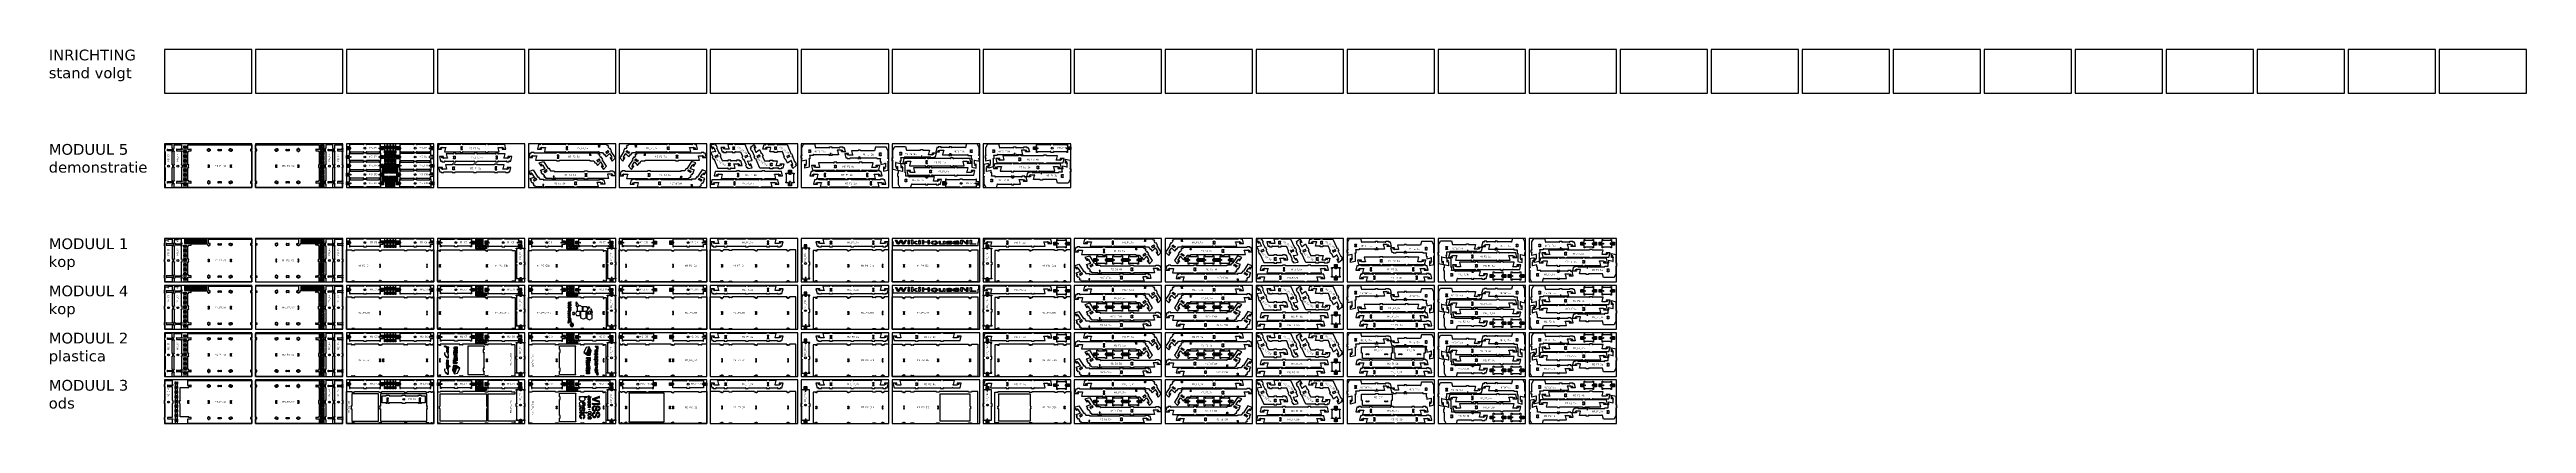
# Model space of a CAD drawing. Header units: millimetres. Extents: x -18174 to 50972, y 6312 to 16778.
import ezdxf

# ---------------------------------------------------------------- set-up
doc = ezdxf.new("R2010")
doc.units = ezdxf.units.MM
doc.header["$MEASUREMENT"] = 0
for name, color, linetype in [("freeeswerk_LOGO'S_halve dikte plaat", 6, 'Continuous'), ('freeswerk_CODES', 50, 'Continuous'), ('freeswerk_ELEMENTEN', 7, 'Continuous'), ("freeswerk_LOGO'S_hele dikte plaat", 1, 'Continuous'), ('freeswerk_PLATEN', 3, 'Continuous')]:
    doc.layers.add(name, color=color, linetype=linetype)

msp = doc.modelspace()

# ---------------------------------------------------------------- linework, layer by layer
for centre in [(-9370, 14015), (-7966, 14015), (9814, 14015), (-14850, 13513), (-14594, 13513), (-10362, 13513), (-10106, 13513), (-9370, 13769), (-9370, 13523), (-9370, 13277), (-7966, 13769), (-7966, 13523), (-7966, 13277), (-9370, 13031), (-7966, 13031), (7274, 13031), (-9370, 11375), (-7966, 11375), (-6830, 11375), (-5508, 11375), (-4290, 11375), (-2968, 11375), (-1750, 11375), (-346, 11375), (-14850, 10873), (-14594, 10873), (-10362, 10873), (-10106, 10873), (-5026, 10791), (-2486, 10791), (2930, 10791), (8010, 10791), (-9370, 10055), (-7966, 10055), (-6830, 10055), (-5508, 10055), (-4290, 10055), (-2968, 10055), (-1750, 10055), (-346, 10055), (-14850, 9553), (-14594, 9553), (-10362, 9553), (-10106, 9553), (-5026, 9470), (-2486, 9470), (2930, 9470), (8010, 9470), (-9370, 8735), (-7966, 8735), (-6830, 8735), (-5508, 8735), (-4290, 8735), (-2968, 8735), (-1750, 8735), (-346, 8735), (-14850, 8233), (-14594, 8233), (-10362, 8233), (-10106, 8233), (-5026, 8150), (-2486, 8150), (2930, 8150), (8010, 8150), (-14850, 6913), (-10362, 6913), (-10106, 6913), (-9370, 7415), (-8286, 6991), (-7966, 7415), (-6830, 7415), (-5508, 7415), (-4290, 7415), (-2968, 7415), (-1750, 7415), (-346, 7415), (-5026, 6830), (-2486, 6830), (2930, 6830), (8010, 6830)]:
    msp.add_circle(centre, 25)
at = {"layer": "freeeswerk_LOGO'S_halve dikte plaat"}
for points in [[(-3668, 9668), (-3654, 9665), (-3638, 9661), (-3624, 9658), (-3618, 9657), (-3617, 9656), (-3616, 9656), (-3616, 9655), (-3615, 9654), (-3615, 9653), (-3615, 9652), (-3616, 9650), (-3617, 9650), (-3618, 9649), (-3619, 9649), (-3619, 9649), (-3619, 9649), (-3620, 9649), (-3620, 9649), (-3620, 9649), (-3627, 9651), (-3644, 9655), (-3665, 9659), (-3682, 9663), (-3689, 9664), (-3690, 9665), (-3691, 9665), (-3692, 9666), (-3692, 9667), (-3692, 9668), (-3692, 9669), (-3692, 9670), (-3691, 9671), (-3690, 9672), (-3689, 9672), (-3685, 9673), (-3677, 9676), (-3666, 9680), (-3658, 9682), (-3654, 9684), (-3658, 9685), (-3666, 9688), (-3677, 9691), (-3685, 9694), (-3689, 9695), (-3690, 9696), (-3691, 9696), (-3692, 9697), (-3692, 9698), (-3692, 9699), (-3692, 9700), (-3692, 9701), (-3691, 9702), (-3690, 9702), (-3689, 9703), (-3682, 9704), (-3665, 9708), (-3644, 9713), (-3627, 9716), (-3620, 9718), (-3620, 9718), (-3620, 9718), (-3619, 9718), (-3619, 9718), (-3619, 9718), (-3618, 9718), (-3617, 9718), (-3616, 9717), (-3615, 9716), (-3615, 9714), (-3615, 9713), (-3616, 9712), (-3616, 9711), (-3617, 9711), (-3618, 9711), (-3624, 9709), (-3638, 9706), (-3654, 9703), (-3668, 9699), (-3674, 9698), (-3671, 9697), (-3663, 9694), (-3653, 9691), (-3645, 9689), (-3642, 9687), (-3640, 9687), (-3639, 9686), (-3639, 9686), (-3638, 9685), (-3638, 9684), (-3638, 9683), (-3639, 9682), (-3639, 9681), (-3640, 9680), (-3642, 9680), (-3645, 9679), (-3653, 9676), (-3662, 9673), (-3670, 9670), (-3674, 9669)], [(-3641, 9634), (-3641, 9633), (-3640, 9633), (-3639, 9633), (-3639, 9632), (-3639, 9632), (-3638, 9631), (-3638, 9630), (-3638, 9629), (-3639, 9628), (-3639, 9628), (-3639, 9627), (-3640, 9627), (-3640, 9626), (-3641, 9626), (-3642, 9626), (-3643, 9626), (-3647, 9626), (-3654, 9626), (-3662, 9626), (-3670, 9626), (-3678, 9626), (-3684, 9626), (-3688, 9626), (-3689, 9626), (-3690, 9626), (-3690, 9626), (-3691, 9627), (-3691, 9627), (-3692, 9628), (-3692, 9628), (-3692, 9629), (-3692, 9630), (-3692, 9631), (-3692, 9632), (-3691, 9632), (-3691, 9633), (-3690, 9633), (-3690, 9634), (-3689, 9634), (-3688, 9634), (-3686, 9634), (-3680, 9634), (-3673, 9634), (-3664, 9634), (-3656, 9634), (-3649, 9634), (-3644, 9634), (-3642, 9634)], [(-3669, 9603), (-3674, 9603), (-3680, 9603), (-3685, 9603), (-3688, 9603), (-3689, 9603), (-3690, 9603), (-3691, 9604), (-3692, 9605), (-3692, 9606), (-3692, 9608), (-3692, 9609), (-3691, 9610), (-3690, 9610), (-3689, 9611), (-3688, 9611), (-3679, 9611), (-3662, 9611), (-3642, 9611), (-3626, 9611), (-3619, 9611), (-3618, 9611), (-3617, 9610), (-3616, 9609), (-3616, 9609), (-3615, 9607), (-3615, 9606), (-3616, 9605), (-3616, 9604), (-3617, 9603), (-3618, 9603), (-3620, 9603), (-3626, 9603), (-3636, 9603), (-3647, 9603), (-3655, 9603), (-3657, 9603), (-3655, 9600), (-3651, 9594), (-3646, 9587), (-3641, 9581), (-3639, 9578), (-3639, 9578), (-3639, 9578), (-3638, 9577), (-3638, 9577), (-3638, 9576), (-3638, 9575), (-3639, 9574), (-3639, 9573), (-3640, 9573), (-3641, 9572), (-3642, 9572), (-3643, 9572), (-3644, 9573), (-3644, 9573), (-3645, 9573), (-3645, 9574), (-3647, 9575), (-3649, 9579), (-3652, 9583), (-3655, 9587), (-3656, 9589), (-3658, 9588), (-3665, 9584), (-3673, 9580), (-3681, 9576), (-3686, 9573), (-3687, 9573), (-3687, 9572), (-3687, 9572), (-3688, 9572), (-3688, 9572), (-3688, 9572), (-3689, 9572), (-3690, 9573), (-3690, 9573), (-3691, 9573), (-3691, 9573), (-3691, 9574), (-3692, 9574), (-3692, 9575), (-3692, 9575), (-3692, 9576), (-3692, 9577), (-3692, 9578), (-3691, 9578), (-3691, 9579), (-3690, 9579), (-3689, 9580), (-3684, 9583), (-3676, 9587), (-3668, 9591), (-3663, 9594), (-3661, 9595), (-3662, 9596), (-3663, 9598), (-3665, 9600), (-3667, 9602), (-3667, 9603)], [(-3641, 9557), (-3641, 9557), (-3640, 9556), (-3639, 9556), (-3639, 9555), (-3639, 9555), (-3638, 9554), (-3638, 9553), (-3638, 9552), (-3639, 9552), (-3639, 9551), (-3639, 9550), (-3640, 9550), (-3640, 9550), (-3641, 9549), (-3642, 9549), (-3643, 9549), (-3647, 9549), (-3654, 9549), (-3662, 9549), (-3670, 9549), (-3678, 9549), (-3684, 9549), (-3688, 9549), (-3689, 9549), (-3690, 9549), (-3690, 9550), (-3691, 9550), (-3691, 9550), (-3692, 9551), (-3692, 9552), (-3692, 9552), (-3692, 9553), (-3692, 9554), (-3692, 9555), (-3691, 9556), (-3691, 9556), (-3690, 9556), (-3690, 9557), (-3689, 9557), (-3688, 9557), (-3686, 9557), (-3680, 9557), (-3673, 9557), (-3664, 9557), (-3656, 9557), (-3649, 9557), (-3644, 9557), (-3642, 9557)], [(-3683, 9534), (-3672, 9534), (-3656, 9534), (-3640, 9534), (-3626, 9534), (-3619, 9534), (-3618, 9534), (-3617, 9534), (-3616, 9533), (-3616, 9533), (-3616, 9532), (-3615, 9531), (-3615, 9529), (-3616, 9528), (-3616, 9528), (-3616, 9527), (-3617, 9527), (-3618, 9526), (-3619, 9526), (-3622, 9526), (-3627, 9526), (-3633, 9526), (-3640, 9526), (-3644, 9526), (-3646, 9526), (-3646, 9524), (-3646, 9519), (-3646, 9512), (-3646, 9505), (-3646, 9499), (-3646, 9496), (-3645, 9496), (-3641, 9496), (-3635, 9496), (-3629, 9496), (-3623, 9496), (-3620, 9496), (-3619, 9495), (-3618, 9495), (-3617, 9495), (-3616, 9494), (-3616, 9494), (-3615, 9493), (-3615, 9491), (-3615, 9490), (-3616, 9489), (-3616, 9489), (-3617, 9488), (-3618, 9488), (-3619, 9488), (-3624, 9488), (-3636, 9488), (-3652, 9488), (-3668, 9488), (-3681, 9488), (-3688, 9488), (-3689, 9488), (-3690, 9488), (-3691, 9489), (-3691, 9489), (-3692, 9490), (-3692, 9491), (-3692, 9492), (-3692, 9493), (-3691, 9494), (-3691, 9495), (-3690, 9495), (-3689, 9495), (-3688, 9496), (-3685, 9496), (-3678, 9496), (-3670, 9496), (-3662, 9496), (-3656, 9496), (-3654, 9496), (-3654, 9498), (-3654, 9503), (-3654, 9510), (-3654, 9517), (-3654, 9523), (-3654, 9526), (-3655, 9526), (-3660, 9526), (-3668, 9526), (-3676, 9526), (-3683, 9526), (-3688, 9526), (-3689, 9526), (-3690, 9526), (-3691, 9527), (-3691, 9527), (-3692, 9528), (-3692, 9529), (-3692, 9530), (-3692, 9531), (-3692, 9532), (-3691, 9533), (-3690, 9534), (-3689, 9534), (-3688, 9534)], [(-3672, 9472), (-3671, 9472), (-3668, 9472), (-3665, 9472), (-3663, 9472), (-3660, 9472), (-3658, 9472), (-3658, 9472), (-3656, 9472), (-3654, 9472), (-3652, 9472), (-3650, 9471), (-3649, 9470), (-3647, 9469), (-3646, 9468), (-3644, 9467), (-3643, 9466), (-3642, 9464), (-3641, 9463), (-3640, 9461), (-3639, 9459), (-3639, 9458), (-3638, 9456), (-3638, 9454), (-3638, 9452), (-3639, 9450), (-3639, 9448), (-3639, 9446), (-3640, 9445), (-3641, 9443), (-3642, 9442), (-3643, 9440), (-3645, 9439), (-3646, 9438), (-3648, 9437), (-3649, 9436), (-3651, 9435), (-3653, 9435), (-3655, 9434), (-3657, 9434), (-3658, 9434), (-3659, 9434), (-3661, 9434), (-3664, 9434), (-3666, 9434), (-3669, 9434), (-3671, 9434), (-3673, 9434), (-3674, 9434), (-3676, 9434), (-3677, 9435), (-3679, 9435), (-3681, 9436), (-3682, 9437), (-3684, 9438), (-3685, 9439), (-3687, 9440), (-3688, 9442), (-3689, 9443), (-3690, 9445), (-3691, 9446), (-3691, 9448), (-3692, 9450), (-3692, 9452), (-3692, 9454), (-3692, 9456), (-3692, 9457), (-3691, 9459), (-3691, 9461), (-3690, 9463), (-3689, 9464), (-3688, 9466), (-3686, 9467), (-3685, 9468), (-3683, 9469), (-3682, 9470), (-3680, 9471), (-3678, 9472), (-3677, 9472), (-3675, 9472), (-3673, 9472)], [(-3645, 9380), (-3652, 9380), (-3662, 9380), (-3672, 9380), (-3681, 9380), (-3687, 9380), (-3689, 9380), (-3690, 9381), (-3690, 9381), (-3691, 9381), (-3692, 9382), (-3692, 9383), (-3692, 9384), (-3692, 9385), (-3692, 9387), (-3692, 9391), (-3692, 9395), (-3692, 9399), (-3692, 9402), (-3692, 9403), (-3692, 9405), (-3692, 9407), (-3691, 9409), (-3690, 9410), (-3690, 9412), (-3688, 9413), (-3687, 9415), (-3686, 9416), (-3684, 9417), (-3683, 9418), (-3681, 9418), (-3679, 9419), (-3677, 9419), (-3676, 9419), (-3671, 9419), (-3665, 9419), (-3657, 9419), (-3650, 9419), (-3644, 9419), (-3642, 9419), (-3641, 9419), (-3640, 9418), (-3639, 9418), (-3639, 9417), (-3639, 9417), (-3638, 9416), (-3638, 9415), (-3638, 9414), (-3639, 9413), (-3639, 9412), (-3640, 9412), (-3641, 9411), (-3642, 9411), (-3643, 9411), (-3648, 9411), (-3654, 9411), (-3662, 9411), (-3669, 9411), (-3675, 9411), (-3677, 9411), (-3678, 9411), (-3679, 9411), (-3679, 9411), (-3680, 9410), (-3681, 9410), (-3682, 9409), (-3682, 9409), (-3683, 9408), (-3683, 9407), (-3684, 9406), (-3684, 9405), (-3684, 9405), (-3684, 9404), (-3684, 9403), (-3684, 9401), (-3684, 9398), (-3684, 9395), (-3684, 9391), (-3684, 9389), (-3684, 9388), (-3682, 9388), (-3675, 9388), (-3666, 9388), (-3657, 9388), (-3649, 9388), (-3643, 9388), (-3642, 9388), (-3641, 9388), (-3640, 9388), (-3639, 9387), (-3639, 9386), (-3638, 9386), (-3638, 9385), (-3638, 9383), (-3639, 9383), (-3639, 9382), (-3639, 9381), (-3640, 9381), (-3641, 9380), (-3642, 9380)], [(-3677, 9334), (-3675, 9335), (-3674, 9336), (-3673, 9338), (-3672, 9341), (-3669, 9347), (-3665, 9354), (-3664, 9357), (-3662, 9361), (-3659, 9363), (-3656, 9365), (-3652, 9365), (-3649, 9365), (-3646, 9364), (-3644, 9362), (-3642, 9360), (-3640, 9357), (-3639, 9354), (-3639, 9351), (-3638, 9348), (-3639, 9344), (-3639, 9340), (-3641, 9336), (-3643, 9332), (-3643, 9332), (-3644, 9331), (-3645, 9331), (-3646, 9330), (-3647, 9331), (-3647, 9331), (-3648, 9331), (-3649, 9332), (-3649, 9332), (-3650, 9333), (-3650, 9334), (-3650, 9334), (-3650, 9335), (-3650, 9335), (-3650, 9336), (-3649, 9336), (-3648, 9339), (-3647, 9342), (-3646, 9345), (-3646, 9348), (-3646, 9352), (-3647, 9355), (-3649, 9357), (-3652, 9357), (-3653, 9357), (-3655, 9357), (-3656, 9356), (-3657, 9354), (-3658, 9351), (-3662, 9344), (-3665, 9337), (-3666, 9334), (-3669, 9331), (-3671, 9329), (-3675, 9327), (-3679, 9327), (-3682, 9327), (-3685, 9328), (-3687, 9330), (-3689, 9332), (-3690, 9335), (-3691, 9338), (-3692, 9341), (-3692, 9344), (-3692, 9350), (-3691, 9354), (-3690, 9359), (-3688, 9363), (-3687, 9364), (-3686, 9364), (-3685, 9365), (-3684, 9365), (-3684, 9365), (-3683, 9365), (-3682, 9364), (-3682, 9364), (-3681, 9363), (-3681, 9363), (-3681, 9362), (-3681, 9361), (-3681, 9361), (-3681, 9360), (-3681, 9360), (-3681, 9360), (-3681, 9359), (-3682, 9357), (-3682, 9356), (-3683, 9354), (-3684, 9352), (-3684, 9349), (-3684, 9347), (-3684, 9344), (-3684, 9340), (-3683, 9337), (-3681, 9335), (-3679, 9334)], [(-3670, 9304), (-3671, 9304), (-3673, 9304), (-3674, 9304), (-3676, 9304), (-3677, 9304), (-3677, 9304), (-3678, 9303), (-3679, 9303), (-3680, 9303), (-3681, 9302), (-3682, 9302), (-3682, 9301), (-3683, 9300), (-3684, 9299), (-3684, 9298), (-3684, 9298), (-3684, 9297), (-3684, 9296), (-3684, 9294), (-3684, 9290), (-3684, 9286), (-3684, 9281), (-3684, 9278), (-3684, 9277), (-3684, 9276), (-3685, 9275), (-3685, 9274), (-3686, 9273), (-3687, 9273), (-3688, 9273), (-3689, 9273), (-3690, 9273), (-3691, 9274), (-3691, 9274), (-3692, 9275), (-3692, 9276), (-3692, 9277), (-3692, 9279), (-3692, 9283), (-3692, 9288), (-3692, 9292), (-3692, 9295), (-3692, 9296), (-3692, 9298), (-3691, 9300), (-3691, 9302), (-3690, 9304), (-3689, 9305), (-3688, 9307), (-3686, 9308), (-3685, 9309), (-3683, 9310), (-3681, 9311), (-3679, 9311), (-3677, 9311), (-3676, 9311), (-3673, 9311), (-3669, 9311), (-3664, 9311), (-3660, 9311), (-3658, 9311), (-3656, 9311), (-3654, 9311), (-3652, 9310), (-3649, 9309), (-3647, 9308), (-3645, 9307), (-3643, 9305), (-3642, 9303), (-3641, 9301), (-3640, 9299), (-3639, 9297), (-3638, 9295), (-3638, 9292), (-3638, 9290), (-3639, 9287), (-3640, 9285), (-3641, 9283), (-3642, 9281), (-3643, 9279), (-3645, 9277), (-3647, 9276), (-3649, 9275), (-3651, 9274), (-3654, 9273), (-3656, 9273), (-3658, 9273), (-3659, 9273), (-3662, 9273), (-3664, 9273), (-3667, 9273), (-3669, 9273), (-3669, 9273), (-3669, 9276), (-3669, 9282), (-3669, 9289), (-3669, 9296), (-3669, 9301), (-3669, 9304)], [(-3672, 9442), (-3671, 9442), (-3668, 9442), (-3665, 9442), (-3663, 9442), (-3660, 9442), (-3658, 9442), (-3658, 9442), (-3656, 9442), (-3655, 9442), (-3654, 9442), (-3653, 9443), (-3652, 9443), (-3651, 9444), (-3650, 9444), (-3650, 9445), (-3649, 9446), (-3648, 9447), (-3647, 9448), (-3647, 9449), (-3647, 9450), (-3646, 9451), (-3646, 9452), (-3646, 9453), (-3646, 9454), (-3646, 9455), (-3646, 9456), (-3647, 9457), (-3647, 9458), (-3648, 9459), (-3648, 9460), (-3649, 9461), (-3650, 9462), (-3651, 9463), (-3652, 9463), (-3653, 9464), (-3654, 9464), (-3655, 9464), (-3656, 9465), (-3657, 9465), (-3658, 9465), (-3659, 9465), (-3661, 9465), (-3664, 9465), (-3666, 9465), (-3669, 9465), (-3671, 9465), (-3673, 9465), (-3673, 9465), (-3674, 9465), (-3676, 9465), (-3677, 9464), (-3678, 9464), (-3679, 9463), (-3680, 9463), (-3680, 9462), (-3681, 9461), (-3682, 9460), (-3683, 9459), (-3683, 9458), (-3684, 9457), (-3684, 9456), (-3684, 9455), (-3684, 9454), (-3684, 9453), (-3684, 9452), (-3684, 9451), (-3684, 9450), (-3683, 9449), (-3683, 9448), (-3682, 9447), (-3682, 9446), (-3681, 9445), (-3680, 9444), (-3679, 9444), (-3678, 9443), (-3677, 9443), (-3676, 9442), (-3675, 9442), (-3674, 9442), (-3673, 9442)], [(-3646, 9293), (-3646, 9294), (-3646, 9295), (-3647, 9296), (-3647, 9297), (-3648, 9298), (-3648, 9299), (-3649, 9300), (-3650, 9301), (-3651, 9302), (-3652, 9302), (-3653, 9303), (-3654, 9303), (-3655, 9303), (-3656, 9303), (-3657, 9304), (-3658, 9304), (-3658, 9304), (-3659, 9304), (-3659, 9304), (-3660, 9304), (-3661, 9304), (-3661, 9304), (-3661, 9304), (-3661, 9303), (-3661, 9301), (-3661, 9298), (-3661, 9294), (-3661, 9290), (-3661, 9286), (-3661, 9283), (-3661, 9281), (-3661, 9281), (-3661, 9281), (-3661, 9281), (-3660, 9281), (-3659, 9281), (-3659, 9281), (-3658, 9281), (-3658, 9281), (-3657, 9281), (-3656, 9281), (-3655, 9281), (-3654, 9281), (-3653, 9281), (-3652, 9282), (-3651, 9283), (-3650, 9283), (-3649, 9284), (-3648, 9285), (-3648, 9286), (-3647, 9287), (-3647, 9288), (-3646, 9289), (-3646, 9290), (-3646, 9291), (-3646, 9292)], [(-3555, 9044), (-3553, 9047), (-3550, 9051), (-3548, 9055), (-3547, 9059), (-3546, 9063), (-3545, 9068), (-3545, 9072), (-3545, 9077), (-3545, 9081), (-3546, 9086), (-3548, 9090), (-3550, 9094), (-3552, 9097), (-3554, 9101), (-3558, 9104), (-3561, 9107), (-3565, 9110), (-3568, 9113), (-3572, 9115), (-3577, 9116), (-3581, 9117), (-3585, 9118), (-3590, 9118), (-3594, 9118), (-3599, 9118), (-3603, 9117), (-3608, 9116), (-3612, 9114), (-3616, 9112), (-3619, 9110), (-3623, 9107), (-3626, 9103), (-3629, 9100), (-3632, 9096), (-3634, 9092), (-3636, 9088), (-3637, 9084), (-3638, 9080), (-3638, 9076), (-3638, 9071), (-3638, 9067), (-3637, 9062), (-3636, 9058), (-3634, 9054), (-3632, 9050), (-3630, 9046), (-3627, 9043), (-3624, 9039), (-3620, 9037), (-3617, 9034), (-3613, 9032), (-3609, 9030), (-3605, 9029), (-3600, 9028), (-3596, 9027), (-3591, 9027), (-3586, 9027), (-3582, 9028), (-3577, 9029), (-3573, 9031), (-3569, 9032), (-3565, 9035), (-3562, 9037), (-3558, 9040)], [(-3620, 9050), (-3622, 9053), (-3624, 9056), (-3625, 9059), (-3626, 9062), (-3627, 9065), (-3628, 9069), (-3628, 9072), (-3628, 9076), (-3627, 9079), (-3627, 9083), (-3626, 9086), (-3624, 9089), (-3622, 9092), (-3620, 9095), (-3618, 9097), (-3615, 9100), (-3612, 9102), (-3609, 9104), (-3606, 9106), (-3603, 9107), (-3600, 9108), (-3596, 9108), (-3593, 9109), (-3589, 9109), (-3586, 9108), (-3582, 9107), (-3579, 9106), (-3576, 9105), (-3573, 9103), (-3570, 9101), (-3567, 9099), (-3564, 9097), (-3562, 9094), (-3560, 9091), (-3558, 9088), (-3557, 9085), (-3556, 9082), (-3555, 9079), (-3555, 9075), (-3555, 9071), (-3555, 9068), (-3556, 9064), (-3557, 9061), (-3558, 9058), (-3560, 9055), (-3561, 9052), (-3564, 9049), (-3566, 9047), (-3569, 9044), (-3572, 9042), (-3575, 9041), (-3578, 9039), (-3581, 9038), (-3585, 9038), (-3588, 9037), (-3592, 9037), (-3596, 9037), (-3599, 9038), (-3603, 9039), (-3606, 9040), (-3609, 9041), (-3612, 9043), (-3615, 9045), (-3617, 9047)], [(-3623, 9634), (-3622, 9634), (-3622, 9634), (-3621, 9634), (-3620, 9634), (-3620, 9634), (-3619, 9634), (-3619, 9634), (-3618, 9634), (-3618, 9634), (-3617, 9633), (-3616, 9633), (-3616, 9632), (-3616, 9632), (-3615, 9631), (-3615, 9630), (-3615, 9629), (-3615, 9628), (-3616, 9628), (-3616, 9627), (-3617, 9627), (-3617, 9626), (-3618, 9626), (-3619, 9626), (-3619, 9626), (-3619, 9626), (-3620, 9626), (-3621, 9626), (-3621, 9626), (-3622, 9626), (-3623, 9626), (-3623, 9626), (-3623, 9626), (-3624, 9626), (-3625, 9626), (-3625, 9627), (-3626, 9627), (-3626, 9628), (-3627, 9628), (-3627, 9629), (-3627, 9630), (-3627, 9631), (-3627, 9632), (-3626, 9632), (-3626, 9633), (-3625, 9633), (-3625, 9633), (-3624, 9634), (-3623, 9634)], [(-3623, 9557), (-3622, 9557), (-3622, 9557), (-3621, 9557), (-3620, 9557), (-3620, 9557), (-3619, 9557), (-3619, 9557), (-3618, 9557), (-3618, 9557), (-3617, 9556), (-3616, 9556), (-3616, 9556), (-3616, 9555), (-3615, 9554), (-3615, 9553), (-3615, 9552), (-3615, 9552), (-3616, 9551), (-3616, 9550), (-3617, 9550), (-3617, 9550), (-3618, 9549), (-3619, 9549), (-3619, 9549), (-3619, 9549), (-3620, 9549), (-3621, 9549), (-3621, 9549), (-3622, 9549), (-3623, 9549), (-3623, 9549), (-3623, 9549), (-3624, 9549), (-3625, 9550), (-3625, 9550), (-3626, 9550), (-3626, 9551), (-3627, 9552), (-3627, 9552), (-3627, 9553), (-3627, 9554), (-3627, 9555), (-3626, 9555), (-3626, 9556), (-3625, 9556), (-3625, 9557), (-3624, 9557), (-3623, 9557)], [(-7108, 8456), (-7090, 8450), (-7093, 8445), (-7095, 8440), (-7097, 8435), (-7097, 8429), (-7095, 8419), (-7092, 8410), (-7087, 8401), (-7081, 8392), (-7075, 8384), (-7067, 8378), (-7060, 8372), (-7054, 8369), (-7050, 8368), (-7047, 8368), (-7045, 8368), (-7042, 8369), (-7040, 8370), (-7038, 8372), (-7037, 8375), (-7036, 8378), (-7035, 8381), (-7035, 8384), (-7035, 8389), (-7036, 8401), (-7039, 8414), (-7043, 8427), (-7047, 8436), (-7043, 8435), (-7041, 8434), (-7038, 8433), (-7034, 8433), (-7031, 8435), (-7029, 8438), (-7028, 8441), (-7028, 8443), (-7032, 8445), (-7042, 8448), (-7051, 8451), (-7062, 8454), (-7075, 8458), (-7086, 8461), (-7097, 8465), (-7108, 8469), (-7119, 8473), (-7126, 8475), (-7130, 8477), (-7141, 8482), (-7144, 8483), (-7147, 8484), (-7149, 8484), (-7153, 8484), (-7157, 8479), (-7158, 8476), (-7158, 8472), (-7158, 8470), (-7156, 8468), (-7153, 8467), (-7145, 8465), (-7133, 8463), (-7118, 8458)], [(-7074, 8375), (-7078, 8376), (-7082, 8375), (-7086, 8373), (-7089, 8370), (-7091, 8367), (-7093, 8363), (-7094, 8359), (-7094, 8354), (-7095, 8349), (-7094, 8342), (-7093, 8334), (-7090, 8325), (-7086, 8316), (-7082, 8309), (-7076, 8302), (-7069, 8296), (-7062, 8292), (-7058, 8290), (-7055, 8290), (-7052, 8289), (-7048, 8289), (-7045, 8290), (-7042, 8292), (-7039, 8295), (-7037, 8298), (-7036, 8302), (-7035, 8307), (-7035, 8310), (-7035, 8312), (-7035, 8318), (-7036, 8331), (-7040, 8342), (-7044, 8351), (-7050, 8359), (-7055, 8365), (-7061, 8370), (-7067, 8373), (-7071, 8375)], [(-7084, 8443), (-7082, 8446), (-7080, 8447), (-7077, 8446), (-7074, 8445), (-7071, 8444), (-7068, 8443), (-7065, 8442), (-7059, 8440), (-7057, 8439), (-7054, 8434), (-7052, 8428), (-7050, 8422), (-7048, 8417), (-7047, 8412), (-7046, 8408), (-7045, 8404), (-7045, 8401), (-7045, 8398), (-7046, 8395), (-7046, 8392), (-7048, 8389), (-7050, 8388), (-7053, 8387), (-7055, 8387), (-7058, 8388), (-7061, 8389), (-7066, 8391), (-7072, 8395), (-7076, 8399), (-7080, 8403), (-7084, 8408), (-7086, 8414), (-7087, 8419), (-7088, 8424), (-7088, 8427), (-7087, 8430), (-7087, 8434), (-7086, 8437), (-7085, 8440)], [(-7075, 8358), (-7072, 8359), (-7069, 8358), (-7065, 8358), (-7061, 8356), (-7057, 8353), (-7053, 8350), (-7050, 8346), (-7048, 8342), (-7046, 8337), (-7045, 8332), (-7044, 8327), (-7044, 8323), (-7045, 8320), (-7046, 8316), (-7048, 8313), (-7050, 8310), (-7053, 8309), (-7056, 8307), (-7059, 8307), (-7062, 8307), (-7064, 8307), (-7066, 8308), (-7071, 8311), (-7075, 8314), (-7078, 8318), (-7081, 8322), (-7083, 8327), (-7084, 8332), (-7085, 8336), (-7085, 8340), (-7085, 8344), (-7084, 8348), (-7083, 8351), (-7082, 8354), (-7080, 8356), (-7078, 8357)], [(-6886, 8318), (-6887, 8318), (-6887, 8318), (-6887, 8318), (-6888, 8318), (-6888, 8318), (-6892, 8318), (-6893, 8318), (-6894, 8318), (-6895, 8318), (-6897, 8317), (-6898, 8316), (-6898, 8315), (-6899, 8314), (-6899, 8313), (-6899, 8311), (-6899, 8293), (-6899, 8293), (-6899, 8293), (-6899, 8292), (-6899, 8292), (-6899, 8292), (-6899, 8292), (-6898, 8291), (-6898, 8291), (-6898, 8291), (-6898, 8291), (-6897, 8291), (-6897, 8291), (-6893, 8291), (-6891, 8291), (-6890, 8291), (-6889, 8292), (-6888, 8293), (-6887, 8294), (-6886, 8295), (-6886, 8296), (-6886, 8297), (-6886, 8298), (-6886, 8316), (-6886, 8316), (-6886, 8317), (-6886, 8317), (-6886, 8317), (-6886, 8317), (-6886, 8318)], [(-6847, 8400), (-6847, 8400), (-6848, 8399), (-6848, 8399), (-6848, 8399), (-6848, 8399), (-6849, 8399), (-6849, 8399), (-6849, 8399), (-6850, 8399), (-6852, 8399), (-6857, 8399), (-6861, 8399), (-6865, 8400), (-6868, 8401), (-6870, 8402), (-6873, 8404), (-6875, 8407), (-6878, 8410), (-6879, 8414), (-6881, 8418), (-6882, 8423), (-6882, 8429), (-6882, 8435), (-6881, 8441), (-6879, 8445), (-6877, 8449), (-6874, 8452), (-6872, 8455), (-6869, 8456), (-6865, 8457), (-6861, 8458), (-6855, 8459), (-6846, 8459), (-6836, 8459), (-6795, 8459), (-6795, 8459), (-6794, 8459), (-6794, 8459), (-6794, 8459), (-6793, 8458), (-6793, 8458), (-6793, 8458), (-6793, 8458), (-6793, 8457), (-6792, 8457), (-6792, 8457), (-6792, 8456), (-6792, 8435), (-6792, 8435), (-6792, 8435), (-6793, 8434), (-6793, 8434), (-6793, 8434), (-6793, 8433), (-6793, 8433), (-6794, 8433), (-6794, 8433), (-6794, 8433), (-6795, 8433), (-6795, 8433), (-6800, 8433), (-6798, 8431), (-6796, 8430), (-6794, 8428), (-6793, 8426), (-6792, 8424), (-6791, 8422), (-6791, 8420), (-6791, 8417), (-6791, 8414), (-6792, 8410), (-6793, 8407), (-6795, 8404), (-6797, 8402), (-6801, 8400), (-6806, 8399), (-6812, 8399), (-6819, 8399), (-6824, 8399), (-6827, 8399), (-6830, 8400), (-6833, 8402), (-6834, 8404), (-6836, 8407), (-6839, 8411), (-6841, 8417), (-6843, 8423), (-6845, 8427), (-6847, 8430), (-6848, 8431), (-6849, 8432), (-6851, 8432), (-6853, 8432), (-6855, 8432), (-6858, 8432), (-6861, 8432), (-6863, 8431), (-6864, 8431), (-6865, 8430), (-6866, 8430), (-6866, 8429), (-6866, 8428), (-6866, 8426), (-6866, 8425), (-6865, 8425), (-6865, 8424), (-6863, 8424), (-6861, 8424), (-6859, 8424), (-6855, 8424), (-6850, 8424), (-6849, 8424), (-6849, 8423), (-6849, 8423), (-6848, 8423), (-6848, 8423), (-6848, 8423), (-6848, 8423), (-6847, 8422), (-6847, 8422), (-6847, 8422), (-6847, 8421), (-6847, 8421), (-6847, 8401), (-6847, 8401), (-6847, 8400)], [(-6857, 8330), (-6862, 8330), (-6866, 8331), (-6869, 8332), (-6872, 8334), (-6874, 8337), (-6877, 8340), (-6879, 8345), (-6881, 8349), (-6882, 8354), (-6882, 8360), (-6881, 8365), (-6880, 8370), (-6879, 8374), (-6876, 8378), (-6874, 8382), (-6871, 8384), (-6867, 8386), (-6863, 8388), (-6859, 8388), (-6853, 8389), (-6850, 8389), (-6849, 8389), (-6849, 8389), (-6849, 8389), (-6848, 8389), (-6848, 8389), (-6848, 8388), (-6848, 8388), (-6847, 8388), (-6847, 8388), (-6847, 8387), (-6847, 8387), (-6847, 8387), (-6847, 8366), (-6847, 8366), (-6847, 8366), (-6847, 8365), (-6847, 8365), (-6848, 8365), (-6848, 8365), (-6848, 8364), (-6848, 8364), (-6849, 8364), (-6849, 8364), (-6849, 8364), (-6850, 8364), (-6857, 8364), (-6859, 8364), (-6861, 8364), (-6863, 8363), (-6864, 8363), (-6865, 8363), (-6866, 8362), (-6866, 8361), (-6866, 8360), (-6866, 8359), (-6866, 8358), (-6865, 8357), (-6864, 8357), (-6863, 8356), (-6861, 8356), (-6858, 8356), (-6816, 8356), (-6813, 8356), (-6811, 8356), (-6810, 8357), (-6808, 8358), (-6807, 8358), (-6807, 8359), (-6806, 8360), (-6806, 8362), (-6807, 8363), (-6808, 8364), (-6809, 8364), (-6810, 8365), (-6813, 8365), (-6815, 8365), (-6818, 8365), (-6826, 8365), (-6826, 8365), (-6827, 8365), (-6827, 8366), (-6827, 8366), (-6828, 8366), (-6828, 8366), (-6828, 8366), (-6828, 8367), (-6828, 8367), (-6828, 8367), (-6828, 8368), (-6829, 8368), (-6829, 8386), (-6828, 8387), (-6828, 8387), (-6828, 8387), (-6828, 8388), (-6828, 8388), (-6828, 8388), (-6828, 8388), (-6827, 8389), (-6827, 8389), (-6827, 8389), (-6826, 8389), (-6826, 8389), (-6819, 8389), (-6815, 8389), (-6812, 8388), (-6809, 8388), (-6807, 8387), (-6804, 8385), (-6801, 8383), (-6798, 8381), (-6796, 8378), (-6794, 8375), (-6793, 8372), (-6792, 8368), (-6791, 8364), (-6791, 8359), (-6791, 8353), (-6792, 8348), (-6793, 8344), (-6795, 8340), (-6798, 8337), (-6801, 8335), (-6804, 8333), (-6808, 8331), (-6813, 8330), (-6818, 8330), (-6825, 8329), (-6847, 8329), (-6852, 8329)], [(-6873, 8318), (-6872, 8318), (-6869, 8318), (-6795, 8318), (-6795, 8318), (-6794, 8318), (-6794, 8318), (-6794, 8318), (-6793, 8318), (-6793, 8318), (-6793, 8317), (-6793, 8317), (-6793, 8317), (-6792, 8317), (-6792, 8316), (-6792, 8316), (-6792, 8298), (-6792, 8297), (-6793, 8296), (-6793, 8295), (-6794, 8293), (-6795, 8293), (-6796, 8292), (-6797, 8291), (-6798, 8291), (-6800, 8291), (-6876, 8291), (-6876, 8291), (-6876, 8291), (-6877, 8291), (-6877, 8291), (-6877, 8291), (-6878, 8292), (-6878, 8292), (-6878, 8292), (-6878, 8292), (-6878, 8293), (-6878, 8293), (-6878, 8293), (-6878, 8311), (-6878, 8313), (-6878, 8314), (-6877, 8315), (-6876, 8316), (-6875, 8317), (-6874, 8318)], [(-6834, 8425), (-6833, 8425), (-6833, 8425), (-6832, 8424), (-6830, 8424), (-6828, 8424), (-6826, 8424), (-6824, 8424), (-6821, 8424), (-6819, 8424), (-6818, 8424), (-6816, 8424), (-6814, 8424), (-6813, 8424), (-6812, 8424), (-6811, 8424), (-6810, 8424), (-6809, 8424), (-6808, 8424), (-6808, 8425), (-6808, 8425), (-6807, 8425), (-6807, 8426), (-6807, 8426), (-6806, 8426), (-6806, 8427), (-6806, 8428), (-6806, 8428), (-6806, 8429), (-6806, 8429), (-6807, 8430), (-6807, 8430), (-6807, 8431), (-6807, 8431), (-6808, 8431), (-6808, 8431), (-6809, 8432), (-6810, 8432), (-6811, 8432), (-6812, 8432), (-6813, 8432), (-6815, 8432), (-6816, 8432), (-6817, 8432), (-6820, 8432), (-6824, 8432), (-6829, 8432), (-6833, 8432), (-6837, 8432), (-6839, 8432), (-6840, 8432), (-6839, 8431), (-6838, 8429), (-6837, 8428), (-6836, 8427), (-6835, 8426)], [(-3085, 8388), (-3086, 8388), (-3086, 8388), (-3086, 8388), (-3087, 8388), (-3087, 8388), (-3087, 8389), (-3088, 8389), (-3088, 8389), (-3088, 8390), (-3088, 8390), (-3088, 8391), (-3088, 8391), (-3084, 8404), (-3084, 8405), (-3084, 8405), (-3084, 8405), (-3084, 8405), (-3084, 8405), (-3084, 8405), (-3084, 8406), (-3084, 8406), (-3084, 8406), (-3084, 8406), (-3084, 8406), (-3084, 8406), (-3112, 8455), (-3112, 8455), (-3112, 8456), (-3112, 8456), (-3112, 8456), (-3113, 8456), (-3113, 8456), (-3113, 8456), (-3113, 8456), (-3114, 8457), (-3114, 8457), (-3114, 8457), (-3114, 8456), (-3192, 8441), (-3192, 8441), (-3192, 8440), (-3192, 8440), (-3192, 8440), (-3193, 8440), (-3193, 8440), (-3193, 8440), (-3193, 8440), (-3193, 8440), (-3193, 8439), (-3193, 8439), (-3193, 8439), (-3258, 8299), (-3258, 8299), (-3258, 8299), (-3258, 8298), (-3258, 8298), (-3258, 8298), (-3258, 8297), (-3258, 8297), (-3258, 8297), (-3258, 8297), (-3258, 8296), (-3257, 8296), (-3257, 8296), (-3211, 8262), (-3211, 8262), (-3211, 8262), (-3211, 8262), (-3211, 8262), (-3211, 8262), (-3211, 8262), (-3211, 8262), (-3210, 8262), (-3210, 8262), (-3210, 8262), (-3210, 8262), (-3210, 8262), (-3195, 8260), (-3195, 8260), (-3194, 8260), (-3194, 8260), (-3194, 8260), (-3193, 8260), (-3193, 8259), (-3193, 8259), (-3193, 8259), (-3193, 8258), (-3193, 8258), (-3193, 8257), (-3193, 8257), (-3195, 8252), (-3195, 8252), (-3195, 8252), (-3195, 8251), (-3195, 8251), (-3195, 8251), (-3195, 8251), (-3195, 8250), (-3194, 8250), (-3194, 8250), (-3194, 8250), (-3194, 8249), (-3194, 8249), (-3161, 8225), (-3161, 8225), (-3161, 8225), (-3161, 8225), (-3160, 8225), (-3160, 8225), (-3160, 8225), (-3160, 8225), (-3160, 8224), (-3160, 8224), (-3160, 8224), (-3160, 8224), (-3160, 8224), (-3086, 8214), (-3086, 8214), (-3085, 8214), (-3085, 8214), (-3085, 8215), (-3085, 8215), (-3084, 8215), (-3084, 8215), (-3084, 8215), (-3084, 8215), (-3083, 8216), (-3083, 8216), (-3083, 8216), (-3053, 8350), (-3053, 8350), (-3053, 8350), (-3053, 8350), (-3053, 8351), (-3053, 8351), (-3053, 8351), (-3053, 8351), (-3053, 8351), (-3053, 8351), (-3053, 8352), (-3053, 8352), (-3053, 8352), (-3074, 8388), (-3074, 8388), (-3074, 8388), (-3074, 8388), (-3074, 8388), (-3074, 8388), (-3075, 8389), (-3075, 8389), (-3075, 8389), (-3075, 8389), (-3075, 8389), (-3076, 8389), (-3076, 8389)], [(-3105, 8312), (-3105, 8313), (-3105, 8313), (-3105, 8314), (-3111, 8321), (-3111, 8321), (-3111, 8321), (-3111, 8321), (-3111, 8321), (-3111, 8321), (-3111, 8322), (-3112, 8322), (-3112, 8322), (-3112, 8322), (-3112, 8322), (-3112, 8322), (-3113, 8322), (-3132, 8321), (-3132, 8321), (-3132, 8321), (-3132, 8321), (-3133, 8321), (-3133, 8321), (-3133, 8321), (-3133, 8321), (-3133, 8321), (-3134, 8320), (-3134, 8320), (-3134, 8320), (-3134, 8320), (-3136, 8313), (-3136, 8313), (-3136, 8312), (-3136, 8312), (-3136, 8312), (-3136, 8311), (-3136, 8311), (-3135, 8311), (-3135, 8310), (-3135, 8310), (-3134, 8310), (-3134, 8310), (-3134, 8310), (-3107, 8310), (-3107, 8310), (-3106, 8310), (-3106, 8310), (-3105, 8310), (-3105, 8311), (-3105, 8311), (-3105, 8312), (-3105, 8312)], [(-3121, 8355), (-3120, 8355), (-3120, 8354), (-3119, 8354), (-3102, 8355), (-3102, 8355), (-3102, 8355), (-3101, 8355), (-3101, 8355), (-3101, 8355), (-3101, 8355), (-3101, 8355), (-3100, 8355), (-3100, 8355), (-3100, 8355), (-3100, 8354), (-3100, 8354), (-3095, 8347), (-3094, 8346), (-3094, 8346), (-3094, 8346), (-3094, 8346), (-3094, 8346), (-3094, 8346), (-3093, 8346), (-3093, 8346), (-3093, 8346), (-3093, 8346), (-3093, 8346), (-3092, 8346), (-3078, 8346), (-3078, 8346), (-3077, 8346), (-3077, 8347), (-3076, 8347), (-3076, 8347), (-3076, 8348), (-3076, 8348), (-3076, 8348), (-3076, 8349), (-3076, 8349), (-3076, 8350), (-3076, 8350), (-3082, 8360), (-3082, 8360), (-3082, 8361), (-3083, 8361), (-3083, 8361), (-3083, 8361), (-3083, 8361), (-3083, 8361), (-3084, 8361), (-3084, 8361), (-3084, 8361), (-3084, 8361), (-3084, 8361), (-3120, 8359), (-3121, 8359), (-3121, 8358), (-3121, 8358), (-3122, 8357), (-3122, 8357), (-3122, 8356), (-3122, 8356), (-3121, 8355)], [(-3111, 8384), (-3110, 8384), (-3110, 8384), (-3110, 8384), (-3101, 8385), (-3101, 8385), (-3101, 8385), (-3100, 8385), (-3100, 8385), (-3100, 8386), (-3099, 8386), (-3099, 8386), (-3099, 8387), (-3099, 8387), (-3099, 8388), (-3099, 8388), (-3100, 8389), (-3105, 8397), (-3105, 8397), (-3105, 8398), (-3106, 8398), (-3106, 8398), (-3107, 8398), (-3107, 8398), (-3108, 8398), (-3108, 8398), (-3109, 8398), (-3109, 8397), (-3109, 8397), (-3109, 8396), (-3112, 8387), (-3112, 8387), (-3112, 8386), (-3112, 8386), (-3112, 8386), (-3112, 8385), (-3112, 8385), (-3112, 8385), (-3111, 8384)], [(-3092, 8253), (-3101, 8263), (-3101, 8264), (-3102, 8264), (-3102, 8264), (-3103, 8264), (-3103, 8264), (-3104, 8264), (-3104, 8264), (-3104, 8264), (-3105, 8264), (-3105, 8263), (-3105, 8263), (-3105, 8262), (-3110, 8245), (-3110, 8245), (-3110, 8245), (-3110, 8245), (-3110, 8244), (-3110, 8244), (-3110, 8244), (-3110, 8244), (-3110, 8244), (-3110, 8243), (-3109, 8243), (-3109, 8243), (-3109, 8243), (-3091, 8226), (-3090, 8225), (-3090, 8225), (-3090, 8225), (-3089, 8225), (-3089, 8225), (-3088, 8225), (-3088, 8225), (-3088, 8225), (-3087, 8226), (-3087, 8226), (-3087, 8227), (-3087, 8227), (-3059, 8349), (-3059, 8349), (-3059, 8349), (-3059, 8349), (-3059, 8349), (-3059, 8350), (-3059, 8350), (-3059, 8350), (-3059, 8350), (-3059, 8350), (-3059, 8350), (-3059, 8350), (-3059, 8351), (-3063, 8358), (-3072, 8373), (-3072, 8373), (-3072, 8374), (-3073, 8374), (-3073, 8374), (-3074, 8374), (-3074, 8374), (-3075, 8374), (-3075, 8374), (-3076, 8374), (-3076, 8373), (-3076, 8373), (-3076, 8372), (-3078, 8366), (-3078, 8366), (-3078, 8366), (-3078, 8365), (-3078, 8365), (-3078, 8365), (-3078, 8365), (-3078, 8365), (-3078, 8365), (-3078, 8364), (-3078, 8364), (-3078, 8364), (-3078, 8364), (-3072, 8354), (-3066, 8345), (-3066, 8345), (-3066, 8345), (-3066, 8344), (-3066, 8344), (-3066, 8344), (-3066, 8344), (-3066, 8344), (-3066, 8344), (-3066, 8343), (-3066, 8343), (-3066, 8343), (-3066, 8343), (-3088, 8255), (-3088, 8254), (-3088, 8254), (-3088, 8253), (-3089, 8253), (-3089, 8253), (-3089, 8253), (-3090, 8253), (-3090, 8253), (-3091, 8253), (-3091, 8253), (-3092, 8253)], [(-3102, 8342), (-3102, 8342), (-3102, 8341), (-3102, 8341), (-3107, 8326), (-3107, 8326), (-3107, 8326), (-3107, 8326), (-3107, 8326), (-3107, 8326), (-3107, 8325), (-3107, 8325), (-3106, 8325), (-3106, 8325), (-3106, 8325), (-3106, 8324), (-3106, 8324), (-3101, 8317), (-3100, 8317), (-3100, 8317), (-3100, 8317), (-3099, 8316), (-3099, 8316), (-3098, 8316), (-3098, 8317), (-3097, 8317), (-3097, 8317), (-3097, 8317), (-3096, 8318), (-3096, 8318), (-3093, 8332), (-3093, 8333), (-3092, 8333), (-3092, 8333), (-3092, 8333), (-3092, 8333), (-3093, 8333), (-3093, 8334), (-3093, 8334), (-3093, 8334), (-3093, 8334), (-3093, 8334), (-3093, 8334), (-3098, 8342), (-3098, 8342), (-3099, 8342), (-3099, 8343), (-3099, 8343), (-3100, 8343), (-3100, 8343), (-3101, 8343), (-3101, 8342)], [(-2871, 8455), (-2871, 8455), (-2870, 8455), (-2870, 8455), (-2870, 8455), (-2870, 8454), (-2869, 8454), (-2869, 8454), (-2869, 8453), (-2869, 8453), (-2869, 8453), (-2869, 8393), (-2869, 8393), (-2869, 8392), (-2869, 8392), (-2869, 8392), (-2868, 8392), (-2868, 8391), (-2868, 8391), (-2868, 8391), (-2867, 8391), (-2867, 8391), (-2867, 8391), (-2867, 8391), (-2860, 8391), (-2859, 8391), (-2859, 8391), (-2859, 8391), (-2858, 8391), (-2858, 8391), (-2858, 8391), (-2858, 8392), (-2858, 8392), (-2857, 8392), (-2857, 8392), (-2857, 8393), (-2857, 8393), (-2857, 8465), (-2857, 8465), (-2857, 8465), (-2857, 8466), (-2858, 8466), (-2858, 8466), (-2858, 8466), (-2858, 8467), (-2858, 8467), (-2859, 8467), (-2859, 8467), (-2859, 8467), (-2860, 8467), (-2940, 8467), (-2941, 8467), (-2941, 8467), (-2941, 8467), (-2942, 8467), (-2942, 8467), (-2942, 8466), (-2942, 8466), (-2942, 8466), (-2943, 8466), (-2943, 8465), (-2943, 8465), (-2943, 8465), (-2943, 8458), (-2943, 8457), (-2943, 8457), (-2943, 8457), (-2942, 8457), (-2942, 8456), (-2942, 8456), (-2942, 8456), (-2942, 8456), (-2941, 8455), (-2941, 8455), (-2941, 8455), (-2940, 8455), (-2907, 8455), (-2907, 8455), (-2906, 8455), (-2906, 8455), (-2906, 8455), (-2906, 8455), (-2905, 8455), (-2905, 8454), (-2905, 8454), (-2905, 8454), (-2905, 8453), (-2905, 8453), (-2905, 8453), (-2905, 8395), (-2905, 8395), (-2905, 8394), (-2904, 8394), (-2904, 8394), (-2904, 8394), (-2904, 8393), (-2904, 8393), (-2903, 8393), (-2903, 8393), (-2903, 8393), (-2902, 8393), (-2902, 8393), (-2895, 8393), (-2895, 8393), (-2895, 8393), (-2894, 8393), (-2894, 8393), (-2894, 8393), (-2893, 8393), (-2893, 8394), (-2893, 8394), (-2893, 8394), (-2893, 8394), (-2893, 8395), (-2893, 8395), (-2893, 8453), (-2893, 8453), (-2893, 8453), (-2893, 8454), (-2892, 8454), (-2892, 8454), (-2892, 8455), (-2892, 8455), (-2892, 8455), (-2891, 8455), (-2891, 8455), (-2891, 8455), (-2890, 8455), (-2872, 8455), (-2871, 8455)], [(-2894, 8302), (-2898, 8301), (-2903, 8301), (-2940, 8301), (-2941, 8301), (-2941, 8301), (-2941, 8301), (-2942, 8301), (-2942, 8302), (-2942, 8302), (-2942, 8302), (-2942, 8302), (-2943, 8303), (-2943, 8303), (-2943, 8303), (-2943, 8304), (-2943, 8311), (-2943, 8311), (-2943, 8311), (-2943, 8311), (-2942, 8312), (-2942, 8312), (-2942, 8312), (-2942, 8312), (-2942, 8313), (-2941, 8313), (-2941, 8313), (-2941, 8313), (-2940, 8313), (-2941, 8315), (-2942, 8317), (-2943, 8319), (-2943, 8322), (-2943, 8359), (-2943, 8364), (-2942, 8368), (-2941, 8371), (-2939, 8374), (-2936, 8376), (-2933, 8378), (-2930, 8379), (-2926, 8379), (-2919, 8379), (-2916, 8379), (-2913, 8378), (-2910, 8376), (-2908, 8374), (-2906, 8371), (-2905, 8368), (-2904, 8363), (-2904, 8359), (-2904, 8322), (-2904, 8319), (-2904, 8317), (-2905, 8315), (-2906, 8313), (-2902, 8313), (-2898, 8314), (-2894, 8316), (-2892, 8320), (-2891, 8326), (-2891, 8351), (-2892, 8357), (-2894, 8361), (-2896, 8363), (-2898, 8364), (-2899, 8364), (-2899, 8364), (-2899, 8364), (-2900, 8364), (-2900, 8364), (-2900, 8364), (-2900, 8364), (-2901, 8365), (-2901, 8365), (-2901, 8365), (-2901, 8366), (-2901, 8366), (-2901, 8366), (-2901, 8373), (-2901, 8374), (-2901, 8374), (-2901, 8374), (-2901, 8375), (-2901, 8375), (-2900, 8375), (-2900, 8375), (-2900, 8375), (-2900, 8376), (-2899, 8376), (-2899, 8376), (-2899, 8376), (-2898, 8376), (-2894, 8375), (-2891, 8374), (-2888, 8372), (-2885, 8370), (-2883, 8366), (-2882, 8362), (-2881, 8358), (-2881, 8353), (-2881, 8325), (-2881, 8319), (-2882, 8314), (-2884, 8310), (-2887, 8307), (-2890, 8304)], [(-2929, 8315), (-2929, 8315), (-2928, 8314), (-2927, 8314), (-2927, 8314), (-2926, 8313), (-2924, 8313), (-2923, 8313), (-2921, 8313), (-2919, 8314), (-2918, 8315), (-2916, 8316), (-2916, 8317), (-2915, 8319), (-2914, 8322), (-2914, 8324), (-2914, 8326), (-2914, 8356), (-2914, 8357), (-2914, 8359), (-2914, 8361), (-2915, 8362), (-2915, 8363), (-2915, 8364), (-2916, 8365), (-2916, 8365), (-2916, 8366), (-2917, 8366), (-2917, 8366), (-2918, 8367), (-2918, 8367), (-2919, 8367), (-2920, 8367), (-2921, 8367), (-2921, 8367), (-2925, 8367), (-2926, 8367), (-2927, 8367), (-2927, 8367), (-2928, 8367), (-2929, 8366), (-2929, 8366), (-2930, 8366), (-2930, 8365), (-2930, 8365), (-2931, 8364), (-2931, 8363), (-2932, 8362), (-2932, 8361), (-2932, 8360), (-2932, 8359), (-2932, 8357), (-2932, 8356), (-2932, 8324), (-2932, 8323), (-2932, 8321), (-2932, 8320), (-2932, 8319), (-2931, 8318), (-2931, 8317), (-2931, 8316), (-2930, 8316)], [(-7034, 8181), (-7034, 8188), (-7034, 8200), (-7036, 8218), (-7040, 8236), (-7045, 8253), (-7047, 8261), (-7050, 8268), (-7052, 8274), (-7054, 8278), (-7055, 8281), (-7057, 8285), (-7058, 8287), (-7060, 8289), (-7063, 8289), (-7065, 8288), (-7066, 8285), (-7065, 8283), (-7063, 8278), (-7057, 8262), (-7050, 8239), (-7046, 8210), (-7046, 8199), (-7047, 8192), (-7048, 8186), (-7050, 8180), (-7052, 8176), (-7055, 8173), (-7060, 8172), (-7063, 8172), (-7068, 8172), (-7071, 8173), (-7079, 8177), (-7090, 8184), (-7103, 8195), (-7116, 8208), (-7127, 8224), (-7134, 8242), (-7137, 8262), (-7137, 8273), (-7135, 8280), (-7133, 8284), (-7131, 8286), (-7129, 8288), (-7129, 8292), (-7131, 8293), (-7134, 8295), (-7137, 8295), (-7139, 8295), (-7143, 8294), (-7148, 8286), (-7149, 8280), (-7150, 8273), (-7150, 8261), (-7144, 8241), (-7134, 8220), (-7120, 8199), (-7105, 8181), (-7089, 8166), (-7074, 8155), (-7064, 8151), (-7062, 8150), (-7059, 8150), (-7050, 8150), (-7044, 8154), (-7039, 8160), (-7036, 8167), (-7035, 8174)], [(-7150, 7820), (-7150, 7814), (-7148, 7798), (-7141, 7777), (-7130, 7756), (-7116, 7736), (-7100, 7718), (-7085, 7704), (-7070, 7695), (-7063, 7692), (-7058, 7692), (-7048, 7693), (-7042, 7697), (-7038, 7704), (-7036, 7711), (-7034, 7718), (-7034, 7725), (-7033, 7732), (-7034, 7747), (-7037, 7765), (-7041, 7783), (-7046, 7797), (-7048, 7805), (-7051, 7812), (-7053, 7818), (-7054, 7821), (-7055, 7824), (-7057, 7827), (-7061, 7831), (-7063, 7831), (-7065, 7829), (-7066, 7827), (-7065, 7824), (-7061, 7816), (-7055, 7798), (-7049, 7773), (-7046, 7746), (-7047, 7739), (-7047, 7732), (-7048, 7726), (-7050, 7721), (-7053, 7717), (-7057, 7715), (-7062, 7714), (-7066, 7714), (-7068, 7715), (-7073, 7716), (-7082, 7721), (-7094, 7729), (-7107, 7740), (-7119, 7754), (-7129, 7771), (-7136, 7790), (-7137, 7808), (-7136, 7817), (-7135, 7824), (-7132, 7827), (-7130, 7829), (-7129, 7832), (-7130, 7834), (-7132, 7836), (-7135, 7837), (-7137, 7837), (-7140, 7837), (-7144, 7835), (-7146, 7833), (-7148, 7827)], [(-6996, 7919), (-7021, 7928), (-7041, 7937), (-7038, 7939), (-7035, 7944), (-7034, 7950), (-7034, 7956), (-7036, 7967), (-7041, 7979), (-7049, 7990), (-7058, 8000), (-7068, 8009), (-7078, 8014), (-7081, 8014), (-7085, 8015), (-7090, 8014), (-7093, 8012), (-7096, 8009), (-7098, 8005), (-7099, 8001), (-7100, 7996), (-7098, 7981), (-7093, 7965), (-7084, 7951), (-7088, 7951), (-7092, 7951), (-7094, 7949), (-7096, 7947), (-7097, 7945), (-7098, 7941), (-7097, 7937), (-7088, 7935), (-7084, 7934), (-7079, 7932), (-7037, 7920), (-7026, 7916), (-7015, 7913), (-7006, 7910), (-7002, 7909), (-7000, 7908), (-6997, 7906), (-6995, 7906), (-6991, 7907), (-6989, 7910), (-6988, 7913), (-6989, 7916), (-6991, 7918)], [(-7084, 7857), (-7078, 7849), (-7071, 7842), (-7064, 7836), (-7057, 7831), (-7052, 7830), (-7050, 7829), (-7047, 7829), (-7044, 7830), (-7041, 7831), (-7039, 7833), (-7037, 7836), (-7036, 7839), (-7035, 7842), (-7035, 7845), (-7035, 7848), (-7035, 7855), (-7037, 7866), (-7040, 7877), (-7045, 7888), (-7051, 7898), (-7047, 7897), (-7043, 7897), (-7040, 7897), (-7037, 7897), (-7034, 7897), (-7032, 7899), (-7032, 7903), (-7034, 7907), (-7035, 7910), (-7037, 7913), (-7038, 7915), (-7041, 7916), (-7043, 7915), (-7045, 7913), (-7049, 7913), (-7053, 7913), (-7058, 7913), (-7064, 7914), (-7070, 7915), (-7074, 7916), (-7091, 7919), (-7091, 7917), (-7090, 7913), (-7088, 7909), (-7090, 7907), (-7093, 7904), (-7095, 7900), (-7097, 7896), (-7097, 7891), (-7096, 7883), (-7093, 7875), (-7089, 7866)], [(-7043, 8084), (-7044, 8087), (-7047, 8088), (-7049, 8088), (-7051, 8085), (-7050, 8083), (-7048, 8077), (-7045, 8067), (-7043, 8055), (-7043, 8044), (-7043, 8040), (-7043, 8036), (-7044, 8032), (-7046, 8028), (-7047, 8026), (-7050, 8024), (-7053, 8023), (-7056, 8023), (-7059, 8023), (-7060, 8029), (-7068, 8076), (-7068, 8079), (-7069, 8081), (-7070, 8084), (-7073, 8085), (-7077, 8085), (-7080, 8085), (-7083, 8086), (-7086, 8086), (-7088, 8086), (-7093, 8084), (-7095, 8080), (-7096, 8077), (-7096, 8073), (-7096, 8068), (-7094, 8053), (-7089, 8040), (-7083, 8030), (-7076, 8021), (-7068, 8014), (-7061, 8009), (-7056, 8006), (-7053, 8005), (-7049, 8005), (-7044, 8005), (-7040, 8006), (-7037, 8009), (-7035, 8013), (-7034, 8017), (-7034, 8021), (-7034, 8025), (-7034, 8030), (-7034, 8033), (-7035, 8051), (-7037, 8065), (-7040, 8076), (-7042, 8082)], [(-7074, 7995), (-7079, 7996), (-7082, 7995), (-7084, 7995), (-7088, 7991), (-7089, 7989), (-7089, 7986), (-7088, 7977), (-7082, 7961), (-7066, 7944), (-7049, 7937), (-7048, 7941), (-7046, 7944), (-7045, 7947), (-7044, 7951), (-7044, 7957), (-7046, 7971), (-7054, 7984), (-7067, 7993)], [(-7079, 8038), (-7082, 8042), (-7084, 8047), (-7086, 8052), (-7087, 8057), (-7088, 8062), (-7088, 8065), (-7087, 8068), (-7085, 8070), (-7082, 8070), (-7080, 8070), (-7077, 8069), (-7075, 8068), (-7074, 8065), (-7073, 8062), (-7072, 8059), (-7068, 8028), (-7072, 8030), (-7076, 8033)], [(-7045, 7869), (-7045, 7866), (-7044, 7863), (-7044, 7860), (-7044, 7857), (-7045, 7854), (-7046, 7852), (-7048, 7850), (-7050, 7848), (-7053, 7848), (-7055, 7848), (-7058, 7849), (-7064, 7852), (-7070, 7855), (-7075, 7860), (-7079, 7865), (-7083, 7870), (-7086, 7876), (-7087, 7882), (-7088, 7887), (-7087, 7890), (-7087, 7894), (-7085, 7897), (-7083, 7901), (-7078, 7901), (-7075, 7901), (-7072, 7901), (-7069, 7900), (-7066, 7900), (-7063, 7899), (-7061, 7898), (-7059, 7896), (-7057, 7893), (-7054, 7889), (-7052, 7887), (-7051, 7884), (-7050, 7881), (-7048, 7878), (-7047, 7875), (-7046, 7872)], [(-6895, 7770), (-6895, 7770), (-6895, 7770), (-6894, 7770), (-6894, 7770), (-6894, 7770), (-6893, 7769), (-6893, 7769), (-6893, 7769), (-6893, 7768), (-6893, 7768), (-6893, 7768), (-6893, 7767), (-6897, 7754), (-6897, 7754), (-6897, 7753), (-6897, 7753), (-6897, 7753), (-6897, 7753), (-6897, 7753), (-6897, 7753), (-6897, 7752), (-6897, 7752), (-6897, 7752), (-6896, 7752), (-6896, 7752), (-6869, 7703), (-6869, 7703), (-6869, 7703), (-6868, 7702), (-6868, 7702), (-6868, 7702), (-6868, 7702), (-6867, 7702), (-6867, 7702), (-6867, 7702), (-6867, 7702), (-6866, 7702), (-6866, 7702), (-6789, 7718), (-6789, 7718), (-6789, 7718), (-6788, 7718), (-6788, 7718), (-6788, 7718), (-6788, 7718), (-6788, 7718), (-6788, 7718), (-6787, 7719), (-6787, 7719), (-6787, 7719), (-6787, 7719), (-6723, 7859), (-6722, 7859), (-6722, 7860), (-6722, 7860), (-6722, 7860), (-6722, 7860), (-6722, 7861), (-6723, 7861), (-6723, 7861), (-6723, 7862), (-6723, 7862), (-6723, 7862), (-6723, 7862), (-6769, 7896), (-6769, 7896), (-6770, 7896), (-6770, 7896), (-6770, 7896), (-6770, 7896), (-6770, 7896), (-6770, 7896), (-6770, 7896), (-6770, 7897), (-6770, 7897), (-6770, 7897), (-6771, 7897), (-6786, 7898), (-6786, 7898), (-6786, 7898), (-6787, 7898), (-6787, 7898), (-6787, 7899), (-6787, 7899), (-6788, 7899), (-6788, 7900), (-6788, 7900), (-6788, 7900), (-6788, 7901), (-6788, 7901), (-6786, 7906), (-6786, 7906), (-6786, 7907), (-6786, 7907), (-6786, 7907), (-6786, 7907), (-6786, 7908), (-6786, 7908), (-6786, 7908), (-6786, 7908), (-6786, 7909), (-6787, 7909), (-6787, 7909), (-6820, 7933), (-6820, 7933), (-6820, 7933), (-6820, 7934), (-6820, 7934), (-6820, 7934), (-6820, 7934), (-6820, 7934), (-6821, 7934), (-6821, 7934), (-6821, 7934), (-6821, 7934), (-6821, 7934), (-6895, 7944), (-6895, 7944), (-6895, 7944), (-6895, 7944), (-6896, 7944), (-6896, 7944), (-6896, 7943), (-6897, 7943), (-6897, 7943), (-6897, 7943), (-6897, 7942), (-6897, 7942), (-6897, 7942), (-6927, 7808), (-6928, 7808), (-6928, 7808), (-6928, 7808), (-6928, 7808), (-6928, 7807), (-6928, 7807), (-6927, 7807), (-6927, 7807), (-6927, 7807), (-6927, 7807), (-6927, 7807), (-6927, 7806), (-6907, 7771), (-6907, 7770), (-6907, 7770), (-6907, 7770), (-6906, 7770), (-6906, 7770), (-6906, 7770), (-6906, 7770), (-6906, 7769), (-6905, 7769), (-6905, 7769), (-6905, 7769), (-6905, 7769)], [(-6889, 7905), (-6880, 7895), (-6879, 7894), (-6879, 7894), (-6878, 7894), (-6878, 7894), (-6878, 7894), (-6877, 7894), (-6877, 7894), (-6876, 7894), (-6876, 7895), (-6876, 7895), (-6875, 7895), (-6875, 7896), (-6871, 7913), (-6871, 7913), (-6871, 7913), (-6871, 7914), (-6871, 7914), (-6871, 7914), (-6871, 7914), (-6871, 7914), (-6871, 7915), (-6871, 7915), (-6871, 7915), (-6871, 7915), (-6871, 7915), (-6890, 7933), (-6890, 7933), (-6890, 7933), (-6891, 7933), (-6891, 7933), (-6892, 7933), (-6892, 7933), (-6893, 7933), (-6893, 7933), (-6893, 7932), (-6894, 7932), (-6894, 7932), (-6894, 7931), (-6921, 7809), (-6921, 7809), (-6921, 7809), (-6921, 7809), (-6921, 7809), (-6921, 7809), (-6921, 7809), (-6921, 7808), (-6921, 7808), (-6921, 7808), (-6921, 7808), (-6921, 7808), (-6921, 7808), (-6917, 7800), (-6909, 7785), (-6908, 7785), (-6908, 7784), (-6908, 7784), (-6907, 7784), (-6907, 7784), (-6906, 7784), (-6906, 7784), (-6905, 7784), (-6905, 7785), (-6905, 7785), (-6904, 7785), (-6904, 7786), (-6902, 7792), (-6902, 7792), (-6902, 7793), (-6902, 7793), (-6902, 7793), (-6902, 7793), (-6902, 7793), (-6902, 7793), (-6902, 7794), (-6903, 7794), (-6903, 7794), (-6903, 7794), (-6903, 7794), (-6909, 7804), (-6914, 7813), (-6914, 7814), (-6914, 7814), (-6914, 7814), (-6914, 7814), (-6914, 7814), (-6914, 7814), (-6914, 7814), (-6914, 7815), (-6914, 7815), (-6914, 7815), (-6914, 7815), (-6914, 7815), (-6893, 7904), (-6893, 7904), (-6893, 7904), (-6892, 7905), (-6892, 7905), (-6892, 7905), (-6891, 7905), (-6891, 7906), (-6890, 7906), (-6890, 7905), (-6889, 7905), (-6889, 7905)], [(-6860, 7803), (-6860, 7804), (-6861, 7804), (-6861, 7804), (-6879, 7803), (-6879, 7803), (-6879, 7803), (-6879, 7803), (-6879, 7803), (-6880, 7803), (-6880, 7803), (-6880, 7803), (-6880, 7803), (-6880, 7803), (-6880, 7804), (-6881, 7804), (-6881, 7804), (-6886, 7812), (-6886, 7812), (-6886, 7812), (-6886, 7812), (-6887, 7812), (-6887, 7812), (-6887, 7812), (-6887, 7812), (-6887, 7813), (-6888, 7813), (-6888, 7813), (-6888, 7813), (-6888, 7813), (-6903, 7812), (-6903, 7812), (-6903, 7812), (-6904, 7812), (-6904, 7811), (-6905, 7811), (-6905, 7811), (-6905, 7810), (-6905, 7810), (-6905, 7809), (-6905, 7809), (-6905, 7809), (-6905, 7808), (-6898, 7798), (-6898, 7798), (-6898, 7798), (-6898, 7798), (-6898, 7797), (-6898, 7797), (-6897, 7797), (-6897, 7797), (-6897, 7797), (-6897, 7797), (-6897, 7797), (-6896, 7797), (-6896, 7797), (-6861, 7799), (-6860, 7800), (-6860, 7800), (-6859, 7800), (-6859, 7801), (-6859, 7801), (-6859, 7802), (-6859, 7803), (-6859, 7803)], [(-6896, 8271), (-6898, 8270), (-6899, 8267), (-6899, 8266), (-6899, 8246), (-6898, 8246), (-6880, 8246), (-6878, 8246), (-6878, 8243), (-6878, 8242), (-6878, 8242), (-6878, 8242), (-6878, 8241), (-6878, 8241), (-6877, 8241), (-6877, 8241), (-6877, 8240), (-6877, 8240), (-6876, 8240), (-6876, 8240), (-6876, 8240), (-6868, 8240), (-6867, 8240), (-6866, 8240), (-6866, 8240), (-6866, 8240), (-6865, 8240), (-6865, 8241), (-6865, 8241), (-6865, 8241), (-6864, 8241), (-6864, 8242), (-6864, 8242), (-6864, 8242), (-6864, 8243), (-6864, 8245), (-6864, 8246), (-6820, 8246), (-6815, 8246), (-6810, 8246), (-6806, 8246), (-6804, 8246), (-6802, 8247), (-6801, 8247), (-6799, 8248), (-6798, 8249), (-6796, 8250), (-6795, 8252), (-6794, 8253), (-6794, 8255), (-6793, 8257), (-6793, 8259), (-6793, 8261), (-6792, 8264), (-6792, 8268), (-6792, 8271), (-6792, 8273), (-6792, 8278), (-6792, 8279), (-6792, 8279), (-6793, 8279), (-6793, 8280), (-6793, 8280), (-6793, 8280), (-6793, 8280), (-6794, 8281), (-6794, 8281), (-6794, 8281), (-6795, 8281), (-6795, 8281), (-6804, 8281), (-6804, 8281), (-6805, 8281), (-6805, 8281), (-6805, 8281), (-6805, 8280), (-6806, 8280), (-6806, 8280), (-6806, 8280), (-6806, 8279), (-6806, 8279), (-6806, 8279), (-6806, 8279), (-6807, 8277), (-6807, 8275), (-6807, 8274), (-6808, 8273), (-6809, 8273), (-6811, 8273), (-6814, 8273), (-6817, 8273), (-6864, 8273), (-6864, 8273), (-6864, 8277), (-6864, 8278), (-6864, 8278), (-6864, 8278), (-6864, 8279), (-6865, 8279), (-6865, 8279), (-6865, 8279), (-6865, 8280), (-6866, 8280), (-6866, 8280), (-6866, 8280), (-6867, 8280), (-6876, 8280), (-6876, 8280), (-6876, 8280), (-6877, 8280), (-6877, 8280), (-6877, 8279), (-6877, 8279), (-6878, 8279), (-6878, 8279), (-6878, 8278), (-6878, 8278), (-6878, 8278), (-6878, 8277), (-6878, 8273), (-6879, 8273), (-6893, 8273), (-6894, 8272)], [(-6895, 8093), (-6894, 8094), (-6893, 8094), (-6795, 8094), (-6795, 8094), (-6794, 8094), (-6794, 8094), (-6794, 8094), (-6793, 8093), (-6793, 8093), (-6793, 8093), (-6793, 8093), (-6793, 8092), (-6792, 8092), (-6792, 8092), (-6792, 8091), (-6792, 8074), (-6792, 8073), (-6793, 8071), (-6793, 8070), (-6794, 8069), (-6795, 8068), (-6796, 8067), (-6797, 8067), (-6798, 8066), (-6800, 8066), (-6897, 8066), (-6897, 8066), (-6898, 8066), (-6898, 8067), (-6898, 8067), (-6898, 8067), (-6899, 8067), (-6899, 8067), (-6899, 8068), (-6899, 8068), (-6899, 8068), (-6899, 8069), (-6899, 8069), (-6899, 8087), (-6899, 8088), (-6899, 8090), (-6898, 8091), (-6897, 8092), (-6896, 8093)], [(-6873, 8056), (-6870, 8056), (-6860, 8056), (-6858, 8056), (-6855, 8056), (-6853, 8055), (-6851, 8055), (-6849, 8055), (-6847, 8054), (-6846, 8054), (-6844, 8053), (-6843, 8052), (-6842, 8052), (-6841, 8051), (-6840, 8049), (-6839, 8048), (-6838, 8047), (-6838, 8045), (-6837, 8043), (-6836, 8042), (-6836, 8040), (-6836, 8037), (-6836, 8035), (-6835, 8033), (-6835, 8031), (-6835, 8025), (-6835, 8024), (-6795, 8024), (-6795, 8024), (-6794, 8023), (-6794, 8023), (-6794, 8023), (-6794, 8023), (-6793, 8023), (-6793, 8022), (-6793, 8022), (-6793, 8022), (-6793, 8022), (-6793, 8021), (-6793, 8021), (-6793, 8017), (-6795, 8012), (-6798, 8006), (-6802, 8002), (-6807, 7999), (-6813, 7997), (-6819, 7996), (-6820, 7996), (-6897, 7996), (-6897, 7996), (-6898, 7996), (-6898, 7996), (-6898, 7996), (-6898, 7996), (-6899, 7996), (-6899, 7997), (-6899, 7997), (-6899, 7997), (-6899, 7998), (-6899, 7998), (-6899, 7998), (-6899, 8023), (-6899, 8025), (-6899, 8028), (-6899, 8031), (-6899, 8033), (-6899, 8036), (-6898, 8038), (-6898, 8040), (-6898, 8042), (-6897, 8043), (-6896, 8045), (-6896, 8046), (-6895, 8047), (-6894, 8049), (-6893, 8050), (-6892, 8051), (-6891, 8051), (-6890, 8052), (-6889, 8053), (-6888, 8053), (-6887, 8054), (-6886, 8054), (-6884, 8055), (-6883, 8055), (-6881, 8055), (-6879, 8055), (-6877, 8055), (-6875, 8056)], [(-6879, 7816), (-6879, 7816), (-6878, 7817), (-6878, 7817), (-6874, 7832), (-6874, 7832), (-6874, 7832), (-6874, 7832), (-6874, 7832), (-6874, 7833), (-6874, 7833), (-6874, 7833), (-6874, 7833), (-6874, 7833), (-6874, 7834), (-6874, 7834), (-6874, 7834), (-6880, 7841), (-6880, 7841), (-6881, 7841), (-6881, 7842), (-6881, 7842), (-6882, 7842), (-6882, 7842), (-6883, 7842), (-6883, 7841), (-6884, 7841), (-6884, 7841), (-6884, 7840), (-6884, 7840), (-6888, 7826), (-6888, 7826), (-6888, 7825), (-6888, 7825), (-6888, 7825), (-6888, 7825), (-6888, 7825), (-6888, 7825), (-6888, 7824), (-6888, 7824), (-6888, 7824), (-6888, 7824), (-6888, 7824), (-6883, 7817), (-6882, 7816), (-6882, 7816), (-6882, 7816), (-6881, 7816), (-6881, 7815), (-6880, 7816), (-6880, 7816), (-6879, 7816)], [(-6852, 8209), (-6852, 8210), (-6852, 8210), (-6852, 8210), (-6852, 8211), (-6852, 8229), (-6852, 8230), (-6852, 8230), (-6852, 8230), (-6852, 8231), (-6853, 8231), (-6853, 8231), (-6853, 8231), (-6853, 8232), (-6854, 8232), (-6854, 8232), (-6854, 8232), (-6855, 8232), (-6857, 8232), (-6861, 8232), (-6864, 8232), (-6867, 8231), (-6869, 8231), (-6871, 8229), (-6874, 8227), (-6876, 8225), (-6878, 8222), (-6879, 8218), (-6881, 8214), (-6881, 8209), (-6882, 8204), (-6882, 8198), (-6881, 8193), (-6879, 8188), (-6877, 8184), (-6875, 8181), (-6872, 8178), (-6868, 8177), (-6863, 8176), (-6857, 8175), (-6852, 8176), (-6848, 8176), (-6844, 8178), (-6840, 8180), (-6836, 8184), (-6832, 8190), (-6828, 8198), (-6824, 8204), (-6822, 8207), (-6821, 8209), (-6818, 8209), (-6815, 8209), (-6812, 8209), (-6810, 8209), (-6808, 8209), (-6807, 8208), (-6807, 8207), (-6806, 8205), (-6806, 8203), (-6807, 8202), (-6808, 8201), (-6809, 8200), (-6812, 8200), (-6816, 8200), (-6818, 8200), (-6821, 8200), (-6821, 8200), (-6821, 8200), (-6822, 8200), (-6822, 8200), (-6822, 8199), (-6822, 8199), (-6823, 8199), (-6823, 8199), (-6823, 8198), (-6823, 8198), (-6823, 8198), (-6823, 8197), (-6823, 8179), (-6823, 8178), (-6823, 8178), (-6823, 8178), (-6823, 8177), (-6823, 8177), (-6822, 8177), (-6822, 8177), (-6822, 8176), (-6822, 8176), (-6821, 8176), (-6821, 8176), (-6821, 8176), (-6819, 8176), (-6816, 8176), (-6810, 8177), (-6805, 8178), (-6801, 8180), (-6798, 8182), (-6795, 8186), (-6793, 8191), (-6792, 8196), (-6791, 8202), (-6791, 8209), (-6791, 8214), (-6793, 8219), (-6794, 8223), (-6797, 8227), (-6800, 8230), (-6803, 8232), (-6808, 8233), (-6814, 8234), (-6820, 8234), (-6826, 8233), (-6830, 8232), (-6834, 8230), (-6837, 8226), (-6841, 8220), (-6844, 8214), (-6847, 8209), (-6849, 8205), (-6851, 8203), (-6852, 8202), (-6853, 8201), (-6855, 8200), (-6856, 8200), (-6858, 8200), (-6861, 8200), (-6862, 8200), (-6864, 8200), (-6865, 8201), (-6866, 8202), (-6866, 8203), (-6866, 8204), (-6866, 8206), (-6866, 8207), (-6865, 8207), (-6863, 8208), (-6860, 8208), (-6857, 8208), (-6855, 8208), (-6854, 8208), (-6854, 8208), (-6854, 8208), (-6853, 8209), (-6853, 8209), (-6853, 8209), (-6853, 8209)], [(-6859, 8032), (-6860, 8032), (-6861, 8032), (-6862, 8032), (-6863, 8032), (-6872, 8032), (-6873, 8032), (-6875, 8032), (-6876, 8032), (-6877, 8032), (-6877, 8032), (-6878, 8032), (-6879, 8031), (-6879, 8031), (-6880, 8030), (-6880, 8030), (-6880, 8029), (-6881, 8028), (-6881, 8027), (-6881, 8026), (-6881, 8025), (-6881, 8024), (-6881, 8024), (-6854, 8024), (-6854, 8024), (-6854, 8025), (-6854, 8025), (-6854, 8025), (-6854, 8026), (-6854, 8027), (-6854, 8028), (-6854, 8028), (-6854, 8029), (-6855, 8030), (-6855, 8030), (-6855, 8031), (-6856, 8031), (-6856, 8031), (-6857, 8032), (-6858, 8032)], [(-6807, 7912), (-6807, 7912), (-6808, 7912), (-6808, 7912), (-6850, 7916), (-6865, 7918), (-6865, 7918), (-6865, 7918), (-6865, 7918), (-6865, 7918), (-6866, 7918), (-6866, 7918), (-6866, 7918), (-6866, 7918), (-6866, 7918), (-6866, 7918), (-6866, 7918), (-6866, 7919), (-6880, 7932), (-6881, 7932), (-6881, 7932), (-6881, 7933), (-6881, 7933), (-6881, 7934), (-6881, 7934), (-6881, 7935), (-6880, 7935), (-6880, 7936), (-6879, 7936), (-6879, 7936), (-6878, 7936), (-6823, 7928), (-6823, 7928), (-6823, 7928), (-6823, 7928), (-6823, 7928), (-6823, 7928), (-6823, 7928), (-6822, 7928), (-6822, 7928), (-6822, 7928), (-6822, 7928), (-6822, 7928), (-6822, 7928), (-6807, 7917), (-6806, 7916), (-6806, 7916), (-6806, 7915), (-6806, 7915), (-6806, 7914), (-6806, 7914), (-6806, 7913), (-6806, 7913)], [(-6870, 7774), (-6870, 7774), (-6871, 7774), (-6871, 7774), (-6879, 7774), (-6879, 7773), (-6880, 7773), (-6880, 7773), (-6881, 7773), (-6881, 7772), (-6881, 7772), (-6881, 7772), (-6881, 7771), (-6881, 7771), (-6881, 7770), (-6881, 7770), (-6881, 7770), (-6876, 7761), (-6875, 7761), (-6875, 7761), (-6875, 7760), (-6874, 7760), (-6874, 7760), (-6873, 7760), (-6873, 7760), (-6872, 7760), (-6872, 7761), (-6872, 7761), (-6871, 7761), (-6871, 7762), (-6868, 7771), (-6868, 7771), (-6868, 7772), (-6868, 7772), (-6868, 7773), (-6869, 7773), (-6869, 7773), (-6869, 7774), (-6869, 7774)], [(-6876, 7846), (-6876, 7845), (-6876, 7845), (-6876, 7844), (-6870, 7837), (-6870, 7837), (-6870, 7837), (-6870, 7837), (-6869, 7837), (-6869, 7837), (-6869, 7837), (-6869, 7837), (-6869, 7837), (-6869, 7836), (-6868, 7836), (-6868, 7836), (-6868, 7836), (-6849, 7837), (-6849, 7837), (-6849, 7837), (-6848, 7837), (-6848, 7837), (-6848, 7837), (-6848, 7837), (-6847, 7837), (-6847, 7838), (-6847, 7838), (-6847, 7838), (-6847, 7838), (-6847, 7838), (-6845, 7845), (-6845, 7845), (-6844, 7846), (-6845, 7846), (-6845, 7847), (-6845, 7847), (-6845, 7847), (-6845, 7848), (-6846, 7848), (-6846, 7848), (-6846, 7848), (-6847, 7848), (-6847, 7848), (-6874, 7848), (-6874, 7848), (-6874, 7848), (-6875, 7848), (-6875, 7848), (-6876, 7847), (-6876, 7847), (-6876, 7847), (-6876, 7846)], [(-6807, 8136), (-6807, 8137), (-6807, 8137), (-6807, 8137), (-6808, 8138), (-6808, 8138), (-6809, 8138), (-6810, 8138), (-6811, 8138), (-6812, 8138), (-6813, 8138), (-6815, 8138), (-6816, 8138), (-6840, 8138), (-6839, 8137), (-6838, 8136), (-6837, 8134), (-6836, 8133), (-6835, 8133), (-6834, 8132), (-6833, 8131), (-6833, 8131), (-6832, 8131), (-6830, 8131), (-6828, 8130), (-6826, 8130), (-6824, 8130), (-6821, 8130), (-6819, 8130), (-6818, 8130), (-6816, 8130), (-6814, 8130), (-6813, 8130), (-6812, 8130), (-6811, 8130), (-6810, 8130), (-6809, 8131), (-6808, 8131), (-6808, 8131), (-6808, 8131), (-6807, 8132), (-6807, 8132), (-6807, 8132), (-6806, 8133), (-6806, 8133), (-6806, 8134), (-6806, 8135), (-6806, 8135), (-6806, 8136)], [(-6772, 7891), (-6772, 7891), (-6772, 7891), (-6772, 7891), (-6771, 7891), (-6771, 7891), (-6741, 7868), (-6741, 7868), (-6741, 7868), (-6740, 7867), (-6740, 7867), (-6740, 7866), (-6740, 7865), (-6741, 7865), (-6741, 7865), (-6741, 7864), (-6742, 7864), (-6742, 7864), (-6743, 7864), (-6809, 7866), (-6809, 7866), (-6809, 7866), (-6809, 7866), (-6810, 7866), (-6810, 7866), (-6810, 7866), (-6810, 7866), (-6810, 7866), (-6810, 7866), (-6810, 7866), (-6810, 7866), (-6811, 7866), (-6818, 7873), (-6838, 7892), (-6839, 7892), (-6839, 7893), (-6839, 7893), (-6839, 7894), (-6839, 7894), (-6839, 7895), (-6839, 7895), (-6838, 7896), (-6838, 7896), (-6837, 7896), (-6837, 7896), (-6836, 7896), (-6773, 7891), (-6773, 7891), (-6772, 7891), (-6772, 7891), (-6772, 7891), (-6772, 7891), (-6772, 7891)], [(-3209, 8267), (-3209, 8267), (-3209, 8267), (-3209, 8268), (-3209, 8268), (-3209, 8268), (-3239, 8290), (-3240, 8290), (-3240, 8291), (-3240, 8291), (-3240, 8292), (-3240, 8292), (-3240, 8293), (-3240, 8293), (-3240, 8294), (-3239, 8294), (-3239, 8294), (-3238, 8294), (-3238, 8294), (-3172, 8293), (-3171, 8293), (-3171, 8293), (-3171, 8293), (-3171, 8293), (-3171, 8293), (-3171, 8292), (-3171, 8292), (-3170, 8292), (-3170, 8292), (-3170, 8292), (-3170, 8292), (-3170, 8292), (-3162, 8285), (-3142, 8266), (-3142, 8266), (-3142, 8265), (-3142, 8265), (-3141, 8264), (-3142, 8264), (-3142, 8263), (-3142, 8263), (-3142, 8263), (-3143, 8262), (-3143, 8262), (-3144, 8262), (-3144, 8262), (-3208, 8267), (-3208, 8267), (-3208, 8267), (-3208, 8267), (-3208, 8267), (-3208, 8267), (-3209, 8267)], [(-3128, 7949), (-3128, 7948), (-3128, 7948), (-3128, 7948), (-3128, 7948), (-3128, 7929), (-3128, 7928), (-3128, 7928), (-3128, 7928), (-3128, 7927), (-3128, 7927), (-3128, 7927), (-3127, 7927), (-3127, 7927), (-3127, 7926), (-3127, 7926), (-3126, 7926), (-3126, 7926), (-3123, 7926), (-3119, 7926), (-3116, 7927), (-3114, 7927), (-3112, 7928), (-3109, 7929), (-3107, 7931), (-3105, 7933), (-3103, 7936), (-3101, 7940), (-3100, 7944), (-3099, 7949), (-3099, 7954), (-3099, 7960), (-3100, 7965), (-3101, 7970), (-3103, 7974), (-3106, 7977), (-3109, 7980), (-3112, 7981), (-3117, 7982), (-3123, 7983), (-3128, 7983), (-3133, 7982), (-3137, 7981), (-3140, 7978), (-3144, 7974), (-3148, 7968), (-3153, 7960), (-3157, 7954), (-3159, 7951), (-3160, 7950), (-3162, 7949), (-3166, 7949), (-3169, 7949), (-3171, 7949), (-3173, 7950), (-3173, 7950), (-3174, 7952), (-3174, 7953), (-3174, 7955), (-3174, 7956), (-3173, 7957), (-3171, 7958), (-3169, 7958), (-3165, 7958), (-3163, 7958), (-3160, 7958), (-3160, 7958), (-3159, 7958), (-3159, 7959), (-3159, 7959), (-3158, 7959), (-3158, 7959), (-3158, 7959), (-3158, 7960), (-3158, 7960), (-3157, 7960), (-3157, 7961), (-3157, 7961), (-3157, 7980), (-3157, 7980), (-3157, 7980), (-3158, 7981), (-3158, 7981), (-3158, 7981), (-3158, 7981), (-3158, 7982), (-3159, 7982), (-3159, 7982), (-3159, 7982), (-3160, 7982), (-3160, 7982), (-3161, 7982), (-3165, 7982), (-3171, 7982), (-3176, 7980), (-3180, 7979), (-3183, 7976), (-3185, 7972), (-3188, 7967), (-3189, 7962), (-3190, 7956), (-3190, 7950), (-3189, 7944), (-3188, 7939), (-3186, 7935), (-3184, 7931), (-3181, 7928), (-3177, 7926), (-3173, 7925), (-3167, 7924), (-3160, 7924), (-3155, 7925), (-3150, 7926), (-3147, 7929), (-3143, 7932), (-3140, 7938), (-3136, 7945), (-3134, 7949), (-3132, 7953), (-3130, 7955), (-3129, 7957), (-3127, 7958), (-3126, 7958), (-3124, 7958), (-3122, 7959), (-3120, 7959), (-3118, 7959), (-3117, 7958), (-3116, 7958), (-3115, 7957), (-3114, 7955), (-3114, 7954), (-3115, 7952), (-3115, 7951), (-3116, 7951), (-3118, 7950), (-3120, 7950), (-3124, 7950), (-3126, 7950), (-3126, 7950), (-3127, 7950), (-3127, 7950), (-3127, 7950), (-3127, 7950), (-3128, 7949), (-3128, 7949)], [(-3124, 7829), (-3119, 7828), (-3115, 7827), (-3112, 7826), (-3109, 7824), (-3106, 7821), (-3104, 7818), (-3102, 7814), (-3100, 7809), (-3099, 7804), (-3099, 7799), (-3099, 7793), (-3100, 7788), (-3102, 7784), (-3104, 7780), (-3107, 7776), (-3110, 7774), (-3113, 7772), (-3117, 7771), (-3122, 7770), (-3127, 7769), (-3131, 7769), (-3131, 7769), (-3132, 7769), (-3132, 7769), (-3132, 7769), (-3133, 7770), (-3133, 7770), (-3133, 7770), (-3133, 7770), (-3133, 7771), (-3134, 7771), (-3134, 7771), (-3134, 7772), (-3134, 7792), (-3134, 7792), (-3134, 7792), (-3133, 7793), (-3133, 7793), (-3133, 7793), (-3133, 7794), (-3133, 7794), (-3132, 7794), (-3132, 7794), (-3132, 7794), (-3131, 7794), (-3131, 7794), (-3124, 7794), (-3122, 7794), (-3120, 7794), (-3118, 7795), (-3116, 7795), (-3115, 7796), (-3115, 7796), (-3114, 7797), (-3114, 7798), (-3115, 7800), (-3115, 7800), (-3116, 7801), (-3117, 7801), (-3118, 7802), (-3120, 7802), (-3123, 7802), (-3165, 7802), (-3167, 7802), (-3169, 7802), (-3171, 7801), (-3172, 7801), (-3173, 7800), (-3174, 7799), (-3174, 7798), (-3174, 7797), (-3174, 7795), (-3173, 7795), (-3172, 7794), (-3170, 7793), (-3168, 7793), (-3165, 7793), (-3162, 7793), (-3155, 7793), (-3154, 7793), (-3154, 7793), (-3154, 7793), (-3153, 7793), (-3153, 7792), (-3153, 7792), (-3153, 7792), (-3152, 7792), (-3152, 7791), (-3152, 7791), (-3152, 7791), (-3152, 7790), (-3152, 7772), (-3152, 7771), (-3152, 7771), (-3152, 7771), (-3152, 7770), (-3153, 7770), (-3153, 7770), (-3153, 7770), (-3153, 7770), (-3154, 7769), (-3154, 7769), (-3154, 7769), (-3155, 7769), (-3161, 7769), (-3165, 7770), (-3168, 7770), (-3171, 7771), (-3174, 7772), (-3177, 7773), (-3180, 7775), (-3183, 7778), (-3185, 7780), (-3187, 7783), (-3188, 7787), (-3189, 7790), (-3190, 7794), (-3190, 7799), (-3190, 7805), (-3189, 7810), (-3187, 7814), (-3185, 7818), (-3183, 7821), (-3180, 7824), (-3177, 7826), (-3173, 7827), (-3168, 7828), (-3162, 7829), (-3156, 7829), (-3133, 7829), (-3129, 7829)], [(-3133, 7758), (-3133, 7758), (-3133, 7759), (-3133, 7759), (-3133, 7759), (-3132, 7759), (-3132, 7760), (-3132, 7760), (-3131, 7760), (-3131, 7760), (-3129, 7760), (-3124, 7760), (-3120, 7759), (-3116, 7758), (-3113, 7757), (-3110, 7756), (-3108, 7754), (-3105, 7751), (-3103, 7748), (-3101, 7744), (-3100, 7740), (-3099, 7735), (-3099, 7729), (-3099, 7723), (-3100, 7718), (-3102, 7713), (-3104, 7709), (-3106, 7706), (-3109, 7704), (-3112, 7702), (-3115, 7701), (-3120, 7700), (-3126, 7700), (-3134, 7699), (-3144, 7699), (-3186, 7699), (-3186, 7699), (-3186, 7699), (-3187, 7700), (-3187, 7700), (-3187, 7700), (-3188, 7700), (-3188, 7700), (-3188, 7701), (-3188, 7701), (-3188, 7701), (-3188, 7702), (-3188, 7702), (-3188, 7723), (-3188, 7723), (-3188, 7724), (-3188, 7724), (-3188, 7724), (-3188, 7725), (-3188, 7725), (-3187, 7725), (-3187, 7725), (-3187, 7725), (-3186, 7725), (-3186, 7725), (-3186, 7725), (-3180, 7725), (-3183, 7727), (-3185, 7728), (-3186, 7730), (-3188, 7732), (-3189, 7734), (-3189, 7736), (-3190, 7738), (-3190, 7741), (-3190, 7744), (-3189, 7748), (-3188, 7751), (-3186, 7754), (-3183, 7756), (-3180, 7758), (-3175, 7759), (-3169, 7760), (-3161, 7760), (-3157, 7760), (-3153, 7759), (-3150, 7758), (-3148, 7757), (-3146, 7754), (-3144, 7751), (-3142, 7747), (-3140, 7741), (-3137, 7735), (-3135, 7731), (-3134, 7728), (-3133, 7727), (-3132, 7727), (-3130, 7726), (-3128, 7726), (-3125, 7726), (-3122, 7726), (-3120, 7726), (-3118, 7727), (-3116, 7727), (-3116, 7728), (-3115, 7729), (-3115, 7729), (-3114, 7731), (-3114, 7732), (-3115, 7733), (-3115, 7734), (-3116, 7734), (-3117, 7734), (-3119, 7734), (-3122, 7735), (-3125, 7735), (-3131, 7735), (-3131, 7735), (-3132, 7735), (-3132, 7735), (-3132, 7735), (-3133, 7735), (-3133, 7735), (-3133, 7736), (-3133, 7736), (-3133, 7736), (-3134, 7737), (-3134, 7737), (-3134, 7737), (-3134, 7757), (-3134, 7758), (-3134, 7758)], [(-3108, 8103), (-3111, 8103), (-3120, 8103), (-3123, 8103), (-3125, 8103), (-3128, 8103), (-3130, 8103), (-3132, 8103), (-3133, 8104), (-3135, 8104), (-3136, 8105), (-3137, 8106), (-3139, 8107), (-3140, 8108), (-3141, 8109), (-3142, 8110), (-3142, 8112), (-3143, 8113), (-3144, 8115), (-3144, 8117), (-3145, 8119), (-3145, 8121), (-3145, 8123), (-3145, 8125), (-3145, 8127), (-3145, 8133), (-3145, 8135), (-3185, 8135), (-3186, 8135), (-3186, 8135), (-3187, 8135), (-3187, 8135), (-3187, 8135), (-3187, 8135), (-3188, 8136), (-3188, 8136), (-3188, 8136), (-3188, 8137), (-3188, 8137), (-3188, 8137), (-3188, 8141), (-3186, 8147), (-3182, 8152), (-3178, 8156), (-3173, 8159), (-3168, 8162), (-3161, 8162), (-3160, 8163), (-3084, 8163), (-3083, 8162), (-3083, 8162), (-3083, 8162), (-3082, 8162), (-3082, 8162), (-3082, 8162), (-3082, 8162), (-3082, 8161), (-3081, 8161), (-3081, 8161), (-3081, 8160), (-3081, 8160), (-3081, 8135), (-3081, 8133), (-3081, 8130), (-3081, 8127), (-3082, 8125), (-3082, 8122), (-3082, 8120), (-3083, 8118), (-3083, 8116), (-3084, 8115), (-3084, 8113), (-3085, 8112), (-3086, 8111), (-3086, 8110), (-3087, 8109), (-3088, 8108), (-3089, 8107), (-3090, 8106), (-3091, 8105), (-3093, 8105), (-3094, 8104), (-3095, 8104), (-3096, 8104), (-3098, 8103), (-3099, 8103), (-3101, 8103), (-3103, 8103), (-3106, 8103)], [(-3085, 8065), (-3087, 8065), (-3088, 8064), (-3186, 8064), (-3186, 8064), (-3186, 8064), (-3187, 8065), (-3187, 8065), (-3187, 8065), (-3188, 8065), (-3188, 8065), (-3188, 8066), (-3188, 8066), (-3188, 8066), (-3188, 8067), (-3188, 8067), (-3188, 8085), (-3188, 8086), (-3188, 8087), (-3187, 8088), (-3187, 8089), (-3186, 8090), (-3185, 8091), (-3184, 8092), (-3182, 8092), (-3181, 8092), (-3084, 8092), (-3083, 8092), (-3083, 8092), (-3083, 8092), (-3082, 8092), (-3082, 8091), (-3082, 8091), (-3082, 8091), (-3082, 8091), (-3081, 8090), (-3081, 8090), (-3081, 8090), (-3081, 8089), (-3081, 8071), (-3081, 8070), (-3082, 8069), (-3082, 8067), (-3083, 8066), (-3084, 8066)], [(-3084, 7887), (-3082, 7888), (-3081, 7891), (-3081, 7893), (-3081, 7912), (-3082, 7912), (-3101, 7912), (-3103, 7912), (-3103, 7916), (-3103, 7916), (-3103, 7916), (-3103, 7917), (-3103, 7917), (-3103, 7917), (-3103, 7917), (-3104, 7918), (-3104, 7918), (-3104, 7918), (-3104, 7918), (-3105, 7918), (-3105, 7918), (-3113, 7918), (-3114, 7918), (-3114, 7918), (-3115, 7918), (-3115, 7918), (-3115, 7918), (-3116, 7918), (-3116, 7917), (-3116, 7917), (-3116, 7917), (-3116, 7917), (-3116, 7916), (-3116, 7916), (-3116, 7916), (-3116, 7913), (-3117, 7912), (-3161, 7912), (-3166, 7912), (-3171, 7912), (-3174, 7912), (-3177, 7912), (-3179, 7911), (-3180, 7911), (-3182, 7910), (-3183, 7909), (-3184, 7908), (-3185, 7906), (-3186, 7905), (-3187, 7903), (-3188, 7901), (-3188, 7899), (-3188, 7897), (-3188, 7894), (-3188, 7890), (-3188, 7888), (-3188, 7885), (-3188, 7880), (-3188, 7879), (-3188, 7879), (-3188, 7879), (-3188, 7879), (-3188, 7878), (-3188, 7878), (-3187, 7878), (-3187, 7878), (-3187, 7877), (-3186, 7877), (-3186, 7877), (-3186, 7877), (-3177, 7877), (-3176, 7877), (-3176, 7877), (-3176, 7877), (-3175, 7878), (-3175, 7878), (-3175, 7878), (-3175, 7878), (-3175, 7878), (-3174, 7879), (-3174, 7879), (-3174, 7879), (-3174, 7880), (-3174, 7882), (-3174, 7883), (-3173, 7884), (-3173, 7885), (-3172, 7885), (-3170, 7885), (-3167, 7886), (-3163, 7886), (-3117, 7886), (-3116, 7885), (-3116, 7881), (-3116, 7881), (-3116, 7880), (-3116, 7880), (-3116, 7880), (-3116, 7879), (-3116, 7879), (-3116, 7879), (-3115, 7879), (-3115, 7879), (-3115, 7878), (-3114, 7878), (-3114, 7878), (-3105, 7878), (-3105, 7878), (-3104, 7878), (-3104, 7879), (-3104, 7879), (-3104, 7879), (-3103, 7879), (-3103, 7879), (-3103, 7880), (-3103, 7880), (-3103, 7880), (-3103, 7881), (-3103, 7881), (-3103, 7885), (-3102, 7886), (-3088, 7886), (-3086, 7886)], [(-3108, 7840), (-3109, 7840), (-3112, 7840), (-3186, 7840), (-3186, 7840), (-3186, 7840), (-3187, 7840), (-3187, 7840), (-3187, 7840), (-3188, 7841), (-3188, 7841), (-3188, 7841), (-3188, 7841), (-3188, 7842), (-3188, 7842), (-3188, 7842), (-3188, 7860), (-3188, 7861), (-3188, 7862), (-3188, 7864), (-3187, 7865), (-3186, 7866), (-3185, 7866), (-3184, 7867), (-3182, 7867), (-3181, 7867), (-3105, 7867), (-3104, 7867), (-3104, 7867), (-3104, 7867), (-3104, 7867), (-3103, 7867), (-3103, 7867), (-3103, 7866), (-3103, 7866), (-3102, 7866), (-3102, 7865), (-3102, 7865), (-3102, 7865), (-3102, 7847), (-3102, 7845), (-3103, 7844), (-3103, 7843), (-3104, 7842), (-3105, 7841), (-3106, 7840)], [(-3174, 8246), (-3173, 8246), (-3173, 8246), (-3172, 8246), (-3131, 8242), (-3116, 8240), (-3116, 8240), (-3115, 8240), (-3115, 8240), (-3115, 8240), (-3115, 8240), (-3115, 8240), (-3115, 8240), (-3115, 8240), (-3115, 8240), (-3114, 8240), (-3114, 8240), (-3114, 8240), (-3100, 8227), (-3100, 8226), (-3100, 8226), (-3100, 8225), (-3100, 8225), (-3100, 8224), (-3100, 8224), (-3100, 8223), (-3100, 8223), (-3101, 8223), (-3101, 8222), (-3102, 8222), (-3102, 8222), (-3157, 8230), (-3158, 8230), (-3158, 8230), (-3158, 8230), (-3158, 8230), (-3158, 8230), (-3158, 8230), (-3158, 8230), (-3158, 8230), (-3158, 8230), (-3158, 8230), (-3159, 8230), (-3159, 8230), (-3174, 8242), (-3174, 8242), (-3175, 8242), (-3175, 8243), (-3175, 8243), (-3175, 8244), (-3175, 8245), (-3175, 8245), (-3174, 8245)], [(-3174, 8022), (-3174, 8022), (-3174, 8021), (-3173, 8021), (-3173, 8021), (-3172, 8020), (-3172, 8020), (-3171, 8020), (-3170, 8020), (-3169, 8020), (-3167, 8020), (-3166, 8020), (-3165, 8020), (-3140, 8020), (-3141, 8021), (-3142, 8023), (-3143, 8024), (-3144, 8025), (-3145, 8026), (-3146, 8026), (-3147, 8027), (-3148, 8027), (-3149, 8027), (-3151, 8028), (-3152, 8028), (-3155, 8028), (-3157, 8028), (-3159, 8028), (-3161, 8028), (-3163, 8028), (-3165, 8028), (-3166, 8028), (-3168, 8028), (-3169, 8028), (-3170, 8028), (-3171, 8028), (-3172, 8028), (-3172, 8028), (-3173, 8027), (-3173, 8027), (-3173, 8027), (-3174, 8026), (-3174, 8026), (-3174, 8025), (-3174, 8025), (-3174, 8024), (-3174, 8024), (-3174, 8023), (-3174, 8023)], [(-3122, 8126), (-3121, 8126), (-3120, 8126), (-3119, 8126), (-3117, 8126), (-3108, 8126), (-3107, 8126), (-3106, 8126), (-3105, 8126), (-3104, 8126), (-3103, 8126), (-3102, 8127), (-3102, 8127), (-3101, 8127), (-3101, 8128), (-3101, 8128), (-3100, 8129), (-3100, 8130), (-3100, 8131), (-3100, 8132), (-3100, 8133), (-3100, 8134), (-3100, 8135), (-3126, 8135), (-3127, 8134), (-3127, 8134), (-3127, 8133), (-3127, 8133), (-3127, 8132), (-3127, 8131), (-3127, 8131), (-3127, 8130), (-3126, 8129), (-3126, 8129), (-3126, 8128), (-3125, 8128), (-3125, 8127), (-3124, 8127), (-3124, 8127), (-3123, 8126)], [(-3094, 7840), (-3094, 7840), (-3094, 7840), (-3093, 7840), (-3093, 7840), (-3093, 7840), (-3088, 7840), (-3088, 7840), (-3086, 7840), (-3085, 7840), (-3084, 7841), (-3083, 7842), (-3082, 7843), (-3082, 7844), (-3081, 7846), (-3081, 7847), (-3081, 7865), (-3081, 7865), (-3081, 7865), (-3081, 7866), (-3082, 7866), (-3082, 7866), (-3082, 7867), (-3082, 7867), (-3082, 7867), (-3083, 7867), (-3083, 7867), (-3083, 7867), (-3084, 7867), (-3088, 7867), (-3089, 7867), (-3091, 7867), (-3092, 7866), (-3093, 7866), (-3094, 7865), (-3094, 7863), (-3095, 7862), (-3095, 7861), (-3095, 7860), (-3095, 7842), (-3095, 7842), (-3095, 7842), (-3095, 7841), (-3095, 7841), (-3095, 7841), (-3094, 7841)], [(-2902, 8035), (-2905, 8035), (-2906, 8035), (-2918, 8035), (-2920, 8035), (-2923, 8035), (-2925, 8036), (-2928, 8037), (-2930, 8038), (-2933, 8039), (-2935, 8040), (-2937, 8042), (-2938, 8044), (-2940, 8047), (-2941, 8050), (-2942, 8053), (-2943, 8056), (-2943, 8060), (-2943, 8062), (-2943, 8085), (-2943, 8086), (-2943, 8089), (-2943, 8091), (-2942, 8093), (-2942, 8095), (-2941, 8097), (-2940, 8099), (-2939, 8100), (-2964, 8100), (-2965, 8100), (-2965, 8100), (-2965, 8100), (-2965, 8101), (-2966, 8101), (-2966, 8101), (-2966, 8101), (-2966, 8102), (-2966, 8102), (-2967, 8102), (-2967, 8102), (-2967, 8103), (-2967, 8110), (-2967, 8110), (-2967, 8110), (-2966, 8111), (-2966, 8111), (-2966, 8111), (-2966, 8111), (-2966, 8112), (-2965, 8112), (-2965, 8112), (-2965, 8112), (-2965, 8112), (-2964, 8112), (-2963, 8112), (-2883, 8112), (-2883, 8112), (-2883, 8112), (-2882, 8112), (-2882, 8112), (-2882, 8112), (-2882, 8111), (-2881, 8111), (-2881, 8111), (-2881, 8111), (-2881, 8110), (-2881, 8110), (-2881, 8110), (-2881, 8103), (-2881, 8102), (-2881, 8102), (-2881, 8102), (-2881, 8102), (-2881, 8101), (-2882, 8101), (-2882, 8101), (-2882, 8101), (-2882, 8100), (-2883, 8100), (-2883, 8100), (-2883, 8100), (-2885, 8100), (-2884, 8100), (-2883, 8098), (-2882, 8096), (-2882, 8094), (-2881, 8092), (-2881, 8090), (-2881, 8087), (-2881, 8085), (-2881, 8063), (-2881, 8062), (-2881, 8058), (-2881, 8054), (-2882, 8051), (-2883, 8048), (-2885, 8045), (-2886, 8043), (-2888, 8041), (-2890, 8039), (-2893, 8038), (-2895, 8037), (-2897, 8036), (-2900, 8036)], [(-2904, 8289), (-2897, 8289), (-2892, 8286), (-2887, 8282), (-2884, 8277), (-2881, 8271), (-2881, 8263), (-2881, 8237), (-2881, 8229), (-2883, 8223), (-2887, 8218), (-2891, 8214), (-2897, 8212), (-2902, 8212), (-2902, 8212), (-2903, 8212), (-2903, 8212), (-2903, 8212), (-2904, 8212), (-2904, 8212), (-2904, 8213), (-2904, 8213), (-2905, 8213), (-2905, 8214), (-2905, 8214), (-2905, 8214), (-2905, 8221), (-2905, 8221), (-2905, 8222), (-2905, 8222), (-2904, 8222), (-2904, 8223), (-2904, 8223), (-2904, 8223), (-2904, 8223), (-2903, 8223), (-2903, 8223), (-2903, 8224), (-2903, 8224), (-2897, 8224), (-2893, 8229), (-2891, 8237), (-2891, 8243), (-2891, 8263), (-2892, 8270), (-2896, 8276), (-2904, 8278), (-2908, 8278), (-2919, 8278), (-2926, 8276), (-2930, 8272), (-2932, 8266), (-2932, 8260), (-2932, 8238), (-2931, 8231), (-2928, 8226), (-2922, 8223), (-2921, 8223), (-2921, 8223), (-2921, 8223), (-2920, 8223), (-2920, 8223), (-2920, 8223), (-2920, 8223), (-2919, 8222), (-2919, 8222), (-2919, 8222), (-2919, 8222), (-2919, 8221), (-2919, 8221), (-2919, 8214), (-2919, 8214), (-2919, 8213), (-2919, 8213), (-2919, 8213), (-2919, 8213), (-2920, 8212), (-2920, 8212), (-2920, 8212), (-2921, 8212), (-2921, 8212), (-2921, 8212), (-2922, 8212), (-2924, 8212), (-2929, 8213), (-2934, 8216), (-2938, 8220), (-2941, 8226), (-2943, 8234), (-2943, 8239), (-2943, 8242), (-2943, 8243), (-2943, 8243), (-2943, 8243), (-2943, 8243), (-2943, 8244), (-2944, 8244), (-2944, 8244), (-2944, 8244), (-2944, 8245), (-2945, 8245), (-2945, 8245), (-2945, 8245), (-2946, 8245), (-2949, 8245), (-2953, 8246), (-2957, 8248), (-2960, 8251), (-2961, 8255), (-2962, 8261), (-2962, 8264), (-2962, 8265), (-2962, 8265), (-2962, 8265), (-2962, 8266), (-2962, 8266), (-2961, 8266), (-2961, 8266), (-2961, 8267), (-2961, 8267), (-2960, 8267), (-2960, 8267), (-2960, 8267), (-2952, 8267), (-2952, 8267), (-2951, 8267), (-2951, 8267), (-2951, 8267), (-2950, 8266), (-2950, 8266), (-2950, 8266), (-2950, 8266), (-2950, 8265), (-2950, 8265), (-2949, 8265), (-2949, 8264), (-2949, 8264), (-2949, 8261), (-2949, 8259), (-2948, 8258), (-2948, 8258), (-2947, 8257), (-2946, 8257), (-2945, 8257), (-2945, 8257), (-2945, 8257), (-2944, 8257), (-2944, 8258), (-2944, 8258), (-2944, 8258), (-2943, 8258), (-2943, 8258), (-2943, 8259), (-2943, 8259), (-2943, 8259), (-2943, 8260), (-2943, 8263), (-2943, 8266), (-2942, 8274), (-2939, 8280), (-2936, 8284), (-2931, 8287), (-2925, 8289), (-2919, 8290), (-2908, 8290)], [(-2894, 8126), (-2898, 8125), (-2903, 8125), (-2940, 8125), (-2941, 8125), (-2941, 8125), (-2941, 8125), (-2942, 8125), (-2942, 8125), (-2942, 8126), (-2942, 8126), (-2942, 8126), (-2943, 8126), (-2943, 8127), (-2943, 8127), (-2943, 8127), (-2943, 8134), (-2943, 8135), (-2943, 8135), (-2943, 8135), (-2942, 8135), (-2942, 8136), (-2942, 8136), (-2942, 8136), (-2942, 8136), (-2941, 8137), (-2941, 8137), (-2941, 8137), (-2940, 8137), (-2941, 8138), (-2942, 8140), (-2943, 8143), (-2943, 8146), (-2943, 8183), (-2943, 8187), (-2942, 8191), (-2941, 8195), (-2939, 8197), (-2936, 8200), (-2933, 8201), (-2930, 8202), (-2926, 8203), (-2919, 8203), (-2916, 8202), (-2913, 8201), (-2910, 8200), (-2908, 8198), (-2906, 8195), (-2905, 8191), (-2904, 8187), (-2904, 8183), (-2904, 8146), (-2904, 8143), (-2904, 8141), (-2905, 8139), (-2906, 8137), (-2902, 8137), (-2898, 8138), (-2894, 8140), (-2892, 8144), (-2891, 8150), (-2891, 8174), (-2892, 8181), (-2894, 8185), (-2896, 8187), (-2898, 8187), (-2899, 8187), (-2899, 8187), (-2899, 8187), (-2900, 8188), (-2900, 8188), (-2900, 8188), (-2900, 8188), (-2901, 8188), (-2901, 8189), (-2901, 8189), (-2901, 8189), (-2901, 8190), (-2901, 8190), (-2901, 8197), (-2901, 8197), (-2901, 8198), (-2901, 8198), (-2901, 8198), (-2901, 8198), (-2900, 8199), (-2900, 8199), (-2900, 8199), (-2900, 8199), (-2899, 8199), (-2899, 8199), (-2899, 8199), (-2898, 8199), (-2894, 8199), (-2891, 8198), (-2888, 8196), (-2885, 8193), (-2883, 8190), (-2882, 8186), (-2881, 8182), (-2881, 8177), (-2881, 8149), (-2881, 8143), (-2882, 8138), (-2884, 8134), (-2887, 8130), (-2890, 8128)], [(-2884, 7957), (-2887, 7953), (-2890, 7951), (-2894, 7949), (-2898, 7948), (-2903, 7948), (-2940, 7948), (-2941, 7948), (-2941, 7948), (-2941, 7948), (-2942, 7948), (-2942, 7948), (-2942, 7949), (-2942, 7949), (-2943, 7949), (-2943, 7949), (-2943, 7950), (-2943, 7950), (-2943, 7950), (-2943, 7957), (-2943, 7958), (-2943, 7958), (-2943, 7958), (-2943, 7958), (-2942, 7959), (-2942, 7959), (-2942, 7959), (-2942, 7959), (-2941, 7959), (-2941, 7960), (-2941, 7960), (-2940, 7960), (-2941, 7961), (-2942, 7963), (-2943, 7966), (-2943, 7969), (-2943, 8006), (-2943, 8010), (-2942, 8014), (-2941, 8018), (-2939, 8020), (-2936, 8023), (-2933, 8024), (-2930, 8025), (-2926, 8026), (-2919, 8026), (-2916, 8025), (-2913, 8024), (-2910, 8023), (-2908, 8021), (-2906, 8018), (-2905, 8014), (-2904, 8010), (-2904, 8005), (-2904, 7969), (-2904, 7966), (-2904, 7964), (-2905, 7962), (-2906, 7960), (-2902, 7960), (-2898, 7961), (-2895, 7963), (-2892, 7966), (-2891, 7973), (-2891, 7997), (-2892, 8004), (-2894, 8008), (-2896, 8010), (-2898, 8010), (-2899, 8010), (-2899, 8010), (-2899, 8010), (-2900, 8011), (-2900, 8011), (-2900, 8011), (-2900, 8011), (-2901, 8011), (-2901, 8012), (-2901, 8012), (-2901, 8012), (-2901, 8013), (-2901, 8013), (-2901, 8020), (-2901, 8020), (-2901, 8021), (-2901, 8021), (-2901, 8021), (-2901, 8021), (-2900, 8022), (-2900, 8022), (-2900, 8022), (-2900, 8022), (-2899, 8022), (-2899, 8022), (-2899, 8022), (-2898, 8022), (-2894, 8022), (-2891, 8021), (-2888, 8019), (-2885, 8016), (-2883, 8013), (-2882, 8009), (-2881, 8005), (-2881, 8000), (-2881, 7972), (-2881, 7966), (-2882, 7961)], [(-2898, 7871), (-2901, 7870), (-2904, 7869), (-2907, 7869), (-2940, 7869), (-2941, 7869), (-2941, 7869), (-2941, 7869), (-2942, 7869), (-2942, 7869), (-2942, 7868), (-2942, 7868), (-2943, 7868), (-2943, 7867), (-2943, 7867), (-2943, 7867), (-2943, 7867), (-2943, 7860), (-2943, 7859), (-2943, 7859), (-2943, 7859), (-2943, 7858), (-2942, 7858), (-2942, 7858), (-2942, 7858), (-2942, 7858), (-2941, 7857), (-2941, 7857), (-2941, 7857), (-2940, 7857), (-2907, 7857), (-2905, 7857), (-2902, 7858), (-2899, 7858), (-2896, 7859), (-2894, 7860), (-2891, 7861), (-2889, 7863), (-2887, 7865), (-2885, 7868), (-2883, 7871), (-2882, 7874), (-2881, 7878), (-2881, 7882), (-2881, 7885), (-2881, 7907), (-2881, 7909), (-2881, 7912), (-2882, 7915), (-2883, 7917), (-2884, 7919), (-2885, 7921), (-2886, 7923), (-2883, 7923), (-2883, 7923), (-2883, 7923), (-2882, 7923), (-2882, 7923), (-2882, 7923), (-2882, 7923), (-2881, 7924), (-2881, 7924), (-2881, 7924), (-2881, 7924), (-2881, 7925), (-2881, 7925), (-2881, 7932), (-2881, 7932), (-2881, 7933), (-2881, 7933), (-2881, 7933), (-2881, 7933), (-2882, 7934), (-2882, 7934), (-2882, 7934), (-2882, 7934), (-2883, 7934), (-2883, 7934), (-2883, 7934), (-2940, 7934), (-2941, 7934), (-2941, 7934), (-2941, 7934), (-2942, 7934), (-2942, 7934), (-2942, 7934), (-2942, 7933), (-2943, 7933), (-2943, 7933), (-2943, 7933), (-2943, 7932), (-2943, 7932), (-2943, 7925), (-2943, 7925), (-2943, 7924), (-2943, 7924), (-2943, 7924), (-2942, 7924), (-2942, 7923), (-2942, 7923), (-2942, 7923), (-2941, 7923), (-2941, 7923), (-2941, 7923), (-2940, 7923), (-2906, 7923), (-2903, 7922), (-2900, 7921), (-2897, 7920), (-2895, 7917), (-2893, 7914), (-2892, 7911), (-2891, 7907), (-2891, 7885), (-2892, 7883), (-2892, 7879), (-2893, 7876), (-2895, 7873)], [(-2914, 8145), (-2914, 8148), (-2914, 8149), (-2914, 8180), (-2914, 8181), (-2914, 8183), (-2914, 8184), (-2915, 8185), (-2915, 8187), (-2915, 8187), (-2916, 8188), (-2916, 8189), (-2916, 8189), (-2917, 8190), (-2917, 8190), (-2918, 8190), (-2918, 8190), (-2919, 8191), (-2920, 8191), (-2921, 8191), (-2921, 8191), (-2925, 8191), (-2926, 8191), (-2927, 8191), (-2927, 8191), (-2928, 8190), (-2929, 8190), (-2929, 8190), (-2930, 8189), (-2930, 8189), (-2930, 8189), (-2931, 8188), (-2931, 8187), (-2932, 8186), (-2932, 8185), (-2932, 8184), (-2932, 8182), (-2932, 8181), (-2932, 8179), (-2932, 8148), (-2932, 8146), (-2932, 8145), (-2932, 8144), (-2932, 8143), (-2931, 8142), (-2931, 8141), (-2931, 8140), (-2930, 8139), (-2930, 8139), (-2929, 8138), (-2928, 8138), (-2927, 8138), (-2927, 8137), (-2926, 8137), (-2924, 8137), (-2923, 8137), (-2921, 8137), (-2919, 8138), (-2918, 8138), (-2916, 8140), (-2916, 8141), (-2915, 8143)], [(-2892, 8091), (-2892, 8090), (-2891, 8088), (-2891, 8086), (-2891, 8084), (-2891, 8064), (-2891, 8062), (-2892, 8058), (-2892, 8055), (-2894, 8053), (-2895, 8051), (-2897, 8049), (-2900, 8048), (-2902, 8047), (-2905, 8047), (-2918, 8047), (-2922, 8047), (-2925, 8048), (-2927, 8049), (-2929, 8051), (-2931, 8053), (-2932, 8056), (-2932, 8059), (-2932, 8063), (-2932, 8064), (-2932, 8084), (-2932, 8088), (-2932, 8091), (-2931, 8094), (-2929, 8096), (-2928, 8098), (-2925, 8099), (-2923, 8100), (-2919, 8101), (-2918, 8101), (-2906, 8101), (-2904, 8101), (-2903, 8100), (-2901, 8100), (-2899, 8100), (-2898, 8099), (-2897, 8099), (-2896, 8098), (-2895, 8097), (-2894, 8096), (-2894, 8095), (-2893, 8094), (-2892, 8093)], [(-2930, 8011), (-2930, 8012), (-2930, 8012), (-2929, 8013), (-2929, 8013), (-2928, 8013), (-2927, 8014), (-2927, 8014), (-2926, 8014), (-2925, 8014), (-2921, 8014), (-2921, 8014), (-2920, 8014), (-2919, 8014), (-2918, 8013), (-2918, 8013), (-2917, 8013), (-2917, 8013), (-2916, 8012), (-2916, 8012), (-2916, 8011), (-2915, 8010), (-2915, 8009), (-2915, 8008), (-2914, 8007), (-2914, 8006), (-2914, 8004), (-2914, 8002), (-2914, 7972), (-2914, 7971), (-2914, 7968), (-2915, 7966), (-2916, 7964), (-2916, 7963), (-2918, 7961), (-2919, 7961), (-2921, 7960), (-2923, 7960), (-2924, 7960), (-2926, 7960), (-2927, 7960), (-2927, 7961), (-2928, 7961), (-2929, 7961), (-2930, 7962), (-2930, 7962), (-2931, 7963), (-2931, 7964), (-2931, 7965), (-2932, 7966), (-2932, 7967), (-2932, 7968), (-2932, 7969), (-2932, 7971), (-2932, 8002), (-2932, 8004), (-2932, 8005), (-2932, 8007), (-2932, 8008), (-2932, 8009), (-2931, 8010), (-2931, 8011)], [(-2905, 7697), (-2905, 7696), (-2905, 7694), (-2905, 7693), (-2904, 7691), (-2904, 7689), (-2903, 7688), (-2903, 7687), (-2902, 7685), (-2901, 7684), (-2900, 7683), (-2899, 7681), (-2898, 7680), (-2897, 7679), (-2896, 7678), (-2894, 7677), (-2893, 7676), (-2892, 7675), (-2890, 7675), (-2889, 7674), (-2887, 7674), (-2886, 7673), (-2884, 7673), (-2883, 7673), (-2881, 7673), (-2879, 7672), (-2878, 7673), (-2876, 7673), (-2874, 7673), (-2873, 7673), (-2871, 7674), (-2870, 7674), (-2868, 7675), (-2867, 7676), (-2866, 7677), (-2864, 7678), (-2863, 7679), (-2862, 7680), (-2861, 7681), (-2860, 7682), (-2859, 7683), (-2858, 7684), (-2857, 7686), (-2857, 7687), (-2856, 7689), (-2855, 7690), (-2855, 7692), (-2855, 7693), (-2855, 7695), (-2854, 7697), (-2854, 7698), (-2854, 7700), (-2855, 7702), (-2855, 7703), (-2855, 7705), (-2856, 7706), (-2856, 7708), (-2857, 7709), (-2858, 7711), (-2859, 7712), (-2859, 7713), (-2860, 7714), (-2861, 7716), (-2863, 7717), (-2864, 7718), (-2865, 7719), (-2866, 7720), (-2868, 7720), (-2869, 7721), (-2871, 7722), (-2872, 7722), (-2874, 7723), (-2875, 7723), (-2877, 7723), (-2879, 7723), (-2880, 7723), (-2882, 7723), (-2883, 7723), (-2885, 7723), (-2887, 7722), (-2888, 7722), (-2890, 7721), (-2891, 7721), (-2892, 7720), (-2894, 7719), (-2895, 7718), (-2896, 7717), (-2897, 7716), (-2899, 7715), (-2900, 7714), (-2901, 7713), (-2901, 7711), (-2902, 7710), (-2903, 7709), (-2903, 7707), (-2904, 7706), (-2904, 7704), (-2905, 7702), (-2905, 7701), (-2905, 7699)], [(-2895, 7829), (-2893, 7827), (-2892, 7825), (-2892, 7823), (-2891, 7820), (-2891, 7819), (-2891, 7793), (-2891, 7791), (-2892, 7789), (-2893, 7786), (-2894, 7784), (-2895, 7782), (-2897, 7781), (-2899, 7780), (-2901, 7779), (-2903, 7779), (-2903, 7833), (-2900, 7832), (-2898, 7832), (-2896, 7830)], [(-2866, 7691), (-2865, 7692), (-2865, 7693), (-2865, 7694), (-2865, 7695), (-2865, 7696), (-2865, 7705), (-2865, 7705), (-2865, 7705), (-2865, 7706), (-2865, 7706), (-2865, 7706), (-2865, 7706), (-2866, 7707), (-2866, 7707), (-2866, 7707), (-2867, 7707), (-2867, 7707), (-2867, 7707), (-2891, 7707), (-2891, 7707), (-2892, 7707), (-2892, 7707), (-2892, 7707), (-2893, 7707), (-2893, 7706), (-2893, 7706), (-2893, 7706), (-2893, 7706), (-2894, 7705), (-2894, 7705), (-2894, 7705), (-2894, 7704), (-2894, 7704), (-2893, 7704), (-2893, 7703), (-2893, 7703), (-2893, 7703), (-2893, 7703), (-2892, 7703), (-2892, 7702), (-2892, 7702), (-2891, 7702), (-2891, 7702), (-2882, 7702), (-2882, 7700), (-2888, 7695), (-2893, 7692), (-2893, 7692), (-2893, 7692), (-2893, 7692), (-2893, 7692), (-2893, 7692), (-2893, 7692), (-2893, 7691), (-2894, 7691), (-2894, 7691), (-2894, 7691), (-2894, 7691), (-2894, 7690), (-2894, 7690), (-2893, 7690), (-2893, 7689), (-2893, 7689), (-2893, 7688), (-2892, 7688), (-2892, 7688), (-2891, 7688), (-2891, 7688), (-2891, 7688), (-2890, 7688), (-2890, 7688), (-2882, 7694), (-2881, 7693), (-2881, 7692), (-2881, 7692), (-2881, 7691), (-2880, 7690), (-2880, 7689), (-2879, 7689), (-2878, 7688), (-2878, 7688), (-2877, 7688), (-2876, 7687), (-2875, 7687), (-2874, 7687), (-2873, 7687), (-2872, 7687), (-2871, 7687), (-2870, 7687), (-2870, 7688), (-2869, 7688), (-2868, 7689), (-2867, 7689), (-2867, 7690), (-2866, 7691)], [(-2870, 7694), (-2870, 7695), (-2870, 7695), (-2870, 7696), (-2870, 7696), (-2870, 7702), (-2877, 7702), (-2877, 7696), (-2877, 7695), (-2877, 7694), (-2876, 7694), (-2876, 7693), (-2876, 7693), (-2875, 7692), (-2875, 7692), (-2874, 7692), (-2873, 7692), (-2873, 7692), (-2872, 7692), (-2872, 7692), (-2872, 7692), (-2872, 7692), (-2871, 7692), (-2871, 7693), (-2871, 7693), (-2870, 7693), (-2870, 7693), (-2870, 7694), (-2870, 7694)]]:
    msp.add_lwpolyline(points, close=True, dxfattribs=at)
for points in [[(-3450, 9701), (-3463, 9708, 0.253288), (-3468, 9708), (-3480, 9701, 0.276641), (-3483, 9697), (-3483, 9676, 0.414183), (-3478, 9671), (-3453, 9671, 0.414232), (-3448, 9676), (-3448, 9697, 0.274011)], [(-3615, 9187), (-3615, 9193, 0.415354), (-3620, 9198), (-3648, 9198), (-3670, 9197), (-3617, 9225, 0.277728), (-3615, 9229), (-3615, 9241, 0.414214), (-3620, 9246), (-3688, 9246, 0.414214), (-3693, 9241), (-3693, 9235, 0.414434), (-3688, 9230), (-3663, 9230), (-3635, 9231), (-3690, 9202, 0.278817), (-3693, 9197), (-3693, 9187, 0.414214), (-3688, 9182), (-3620, 9182, 0.414214)], [(-3620, 9149), (-3678, 9149), (-3678, 9123, -0.414214), (-3683, 9118), (-3688, 9118, -0.414214), (-3693, 9123), (-3693, 9162, -0.414214), (-3688, 9167), (-3620, 9167, -0.414214), (-3615, 9162), (-3615, 9154, -0.414214)], [(-3565, 9416), (-3578, 9394, 0.253246), (-3578, 9389), (-3566, 9367, 0.276641), (-3561, 9364), (-3523, 9364, 0.414214), (-3518, 9369), (-3518, 9414, 0.414214), (-3523, 9419), (-3561, 9419, 0.274043)], [(-3461, 9444), (-3489, 9393, 0.253258), (-3489, 9388), (-3462, 9336, 0.276635), (-3457, 9333), (-3370, 9333, 0.414214), (-3365, 9338), (-3365, 9442, 0.414214), (-3370, 9447), (-3457, 9447, 0.274036)], [(-3430, 9662), (-3460, 9662, 0.253249), (-3464, 9660), (-3481, 9635, 0.276644), (-3481, 9630), (-3460, 9590, 0.414209), (-3453, 9588), (-3406, 9614, 0.41421), (-3404, 9620), (-3426, 9660, 0.274044)], [(-3302, 9581), (-3371, 9618, 0.25327), (-3375, 9618), (-3445, 9581, 0.27663), (-3448, 9577), (-3448, 9461, 0.41421), (-3443, 9456), (-3304, 9456, 0.414217), (-3299, 9461), (-3299, 9576, 0.274029)], [(-3350, 9272), (-3274, 9239, 0.20572), (-3271, 9239), (-3194, 9271, 0.30092), (-3191, 9276), (-3191, 9442, 0.414214), (-3196, 9447), (-3348, 9447, 0.414214), (-3353, 9442), (-3353, 9276, 0.298639)], [(-3174, 9458), (-3139, 9514, 0.285507), (-3139, 9519), (-3173, 9575, 0.260608), (-3178, 9578), (-3286, 9578, 0.414214), (-3291, 9573), (-3291, 9461, 0.414214), (-3286, 9456), (-3178, 9456, 0.25785)], [(-3137, 9423), (-3154, 9432, 0.253295), (-3159, 9432), (-3176, 9423, 0.276609), (-3178, 9419), (-3178, 9390, 0.414214), (-3173, 9385), (-3140, 9385, 0.414214), (-3135, 9390), (-3135, 9419, 0.274025)], [(-3175, 9252), (-3105, 9214, 0.25326), (-3101, 9214), (-3031, 9251, 0.276635), (-3028, 9255), (-3028, 9372, 0.414214), (-3033, 9377), (-3172, 9377, 0.414214), (-3177, 9372), (-3177, 9256, 0.274034)], [(-3129, 9572), (-3133, 9570, 0.257592), (-3135, 9566), (-3134, 9561, 0.274472), (-3132, 9557), (-3125, 9554, 0.414196), (-3118, 9556), (-3115, 9563, 0.414233), (-3117, 9570), (-3124, 9573, 0.271823)], [(-3065, 9440), (-3092, 9455, 0.253292), (-3096, 9455), (-3123, 9440, 0.276617), (-3126, 9436), (-3126, 9390, 0.414214), (-3121, 9385), (-3067, 9385, 0.414214), (-3062, 9390), (-3062, 9435, 0.27402)], [(-3099, 9544), (-3096, 9546, 0.257557), (-3093, 9551), (-3094, 9555, 0.274465), (-3096, 9559), (-3103, 9563, 0.41422), (-3110, 9560), (-3113, 9553, 0.414237), (-3111, 9547), (-3104, 9543, 0.271839)], [(-3050, 9517), (-3054, 9518, 0.257592), (-3059, 9517), (-3062, 9514, 0.274472), (-3063, 9509), (-3061, 9502, 0.414196), (-3055, 9498), (-3047, 9501, 0.414233), (-3044, 9507), (-3046, 9514, 0.271823)], [(-3050, 9476), (-3046, 9475, 0.257557), (-3041, 9477), (-3038, 9480, 0.274465), (-3037, 9485), (-3039, 9492, 0.41422), (-3045, 9495), (-3053, 9493, 0.414237), (-3056, 9486), (-3054, 9480, 0.271839)], [(-3034, 9461), (-3039, 9461, 0.257557), (-3043, 9459), (-3046, 9455, 0.274465), (-3046, 9450), (-3043, 9443, 0.41422), (-3036, 9441), (-3029, 9445, 0.414237), (-3027, 9451), (-3030, 9458, 0.271839)], [(-3028, 9420), (-3024, 9420, 0.257592), (-3020, 9422), (-3017, 9425, 0.274472), (-3017, 9431), (-3020, 9437, 0.414196), (-3027, 9439), (-3034, 9436, 0.414233), (-3036, 9429), (-3033, 9423, 0.271823)]]:
    msp.add_lwpolyline(points, format="xyb", close=True, dxfattribs=at)
for points in [[(-3583, 9075), (-3582, 9075), (-3580, 9077), (-3579, 9078), (-3578, 9080), (-3577, 9082), (-3576, 9084), (-3576, 9086), (-3576, 9088), (-3576, 9090), (-3576, 9091), (-3576, 9093), (-3577, 9094), (-3577, 9095), (-3578, 9097), (-3579, 9098), (-3580, 9099), (-3582, 9100), (-3583, 9101), (-3584, 9101), (-3586, 9102), (-3587, 9102), (-3589, 9103), (-3591, 9103), (-3593, 9103), (-3594, 9103), (-3596, 9102), (-3598, 9102), (-3599, 9101), (-3601, 9101), (-3602, 9100), (-3603, 9099), (-3604, 9098), (-3605, 9096), (-3606, 9095), (-3606, 9094), (-3607, 9092), (-3607, 9091), (-3607, 9089), (-3607, 9087), (-3607, 9085), (-3607, 9083), (-3606, 9081), (-3605, 9080), (-3604, 9078), (-3602, 9076), (-3601, 9076, 1.077545), (-3596, 9084), (-3596, 9085), (-3597, 9085), (-3597, 9085), (-3597, 9086), (-3597, 9087), (-3597, 9087), (-3597, 9088), (-3597, 9088), (-3597, 9088), (-3597, 9089), (-3597, 9089), (-3597, 9089), (-3596, 9090), (-3596, 9090), (-3595, 9090), (-3595, 9090), (-3594, 9091), (-3594, 9091), (-3593, 9091), (-3592, 9091), (-3592, 9091), (-3590, 9091), (-3589, 9091), (-3588, 9090), (-3587, 9090), (-3586, 9089), (-3586, 9089), (-3586, 9088), (-3586, 9087), (-3586, 9087), (-3586, 9086), (-3586, 9086), (-3586, 9085), (-3586, 9085), (-3587, 9085), (-3587, 9084, 1.043632), (-3582, 9075)], [(-3583, 9044), (-3582, 9044), (-3580, 9045), (-3579, 9047), (-3578, 9049), (-3577, 9050), (-3576, 9052), (-3576, 9054), (-3576, 9057), (-3576, 9058), (-3576, 9060), (-3576, 9061), (-3577, 9063), (-3577, 9064), (-3578, 9065), (-3579, 9067), (-3580, 9068), (-3582, 9069), (-3583, 9069), (-3584, 9070), (-3586, 9071), (-3587, 9071), (-3589, 9071), (-3591, 9071), (-3593, 9071), (-3594, 9071), (-3596, 9071), (-3598, 9071), (-3599, 9070), (-3601, 9069), (-3602, 9068), (-3603, 9067), (-3604, 9066), (-3605, 9065), (-3606, 9064), (-3606, 9062), (-3607, 9061), (-3607, 9059), (-3607, 9058), (-3607, 9056), (-3607, 9054), (-3607, 9052), (-3606, 9050), (-3605, 9048), (-3604, 9047), (-3602, 9045), (-3601, 9044, 1.077545), (-3596, 9053), (-3596, 9053), (-3597, 9054), (-3597, 9054), (-3597, 9055), (-3597, 9055), (-3597, 9056), (-3597, 9056), (-3597, 9057), (-3597, 9057), (-3597, 9057), (-3597, 9058), (-3597, 9058), (-3596, 9058), (-3596, 9059), (-3595, 9059), (-3595, 9059), (-3594, 9059), (-3594, 9059), (-3593, 9060), (-3592, 9060), (-3592, 9060), (-3590, 9060), (-3589, 9059), (-3588, 9059), (-3587, 9059), (-3586, 9058), (-3586, 9057), (-3586, 9057), (-3586, 9056), (-3586, 9055), (-3586, 9055), (-3586, 9054), (-3586, 9054), (-3586, 9054), (-3587, 9053), (-3587, 9053, 1.043632), (-3582, 9044)]]:
    msp.add_lwpolyline(points, format="xyb", dxfattribs=at)
for points in [[(-3130, 8266), (-3130, 8266), (-3131, 8266), (-3131, 8265), (-3132, 8265), (-3132, 8265), (-3132, 8265), (-3133, 8266), (-3133, 8266), (-3133, 8266), (-3165, 8295), (-3165, 8296), (-3165, 8296), (-3165, 8296), (-3165, 8296), (-3166, 8296), (-3166, 8297), (-3166, 8297), (-3166, 8297), (-3166, 8297), (-3166, 8298), (-3166, 8298), (-3166, 8298), (-3115, 8441), (-3115, 8442), (-3115, 8442), (-3114, 8442), (-3114, 8443), (-3113, 8443), (-3113, 8443), (-3112, 8443), (-3112, 8443), (-3112, 8443), (-3111, 8442), (-3111, 8442), (-3111, 8442), (-3090, 8406), (-3090, 8406), (-3090, 8405), (-3090, 8405), (-3090, 8405), (-3090, 8405), (-3090, 8405), (-3090, 8405), (-3090, 8404), (-3090, 8404), (-3090, 8404), (-3090, 8404), (-3090, 8404), (-3092, 8396), (-3093, 8395), (-3093, 8395)], [(-3093, 8395), (-3093, 8394), (-3094, 8394), (-3094, 8394), (-3094, 8394), (-3095, 8394), (-3095, 8394), (-3096, 8394), (-3096, 8394), (-3097, 8395), (-3097, 8395), (-3106, 8410), (-3106, 8410), (-3107, 8410), (-3107, 8411), (-3108, 8411), (-3108, 8411), (-3109, 8411), (-3109, 8411), (-3109, 8411), (-3110, 8410), (-3110, 8410), (-3110, 8410), (-3111, 8409), (-3143, 8311), (-3143, 8311), (-3143, 8310), (-3143, 8310), (-3143, 8310), (-3143, 8310), (-3143, 8309), (-3143, 8309), (-3143, 8309), (-3143, 8309), (-3142, 8309), (-3142, 8308), (-3142, 8308), (-3124, 8289), (-3124, 8289), (-3124, 8288), (-3124, 8288), (-3124, 8288), (-3124, 8288), (-3124, 8288), (-3124, 8287), (-3124, 8287), (-3124, 8287), (-3124, 8287), (-3124, 8287), (-3124, 8286), (-3129, 8267), (-3130, 8267), (-3130, 8266), (-3130, 8266)], [(-6868, 7715), (-6868, 7715), (-6869, 7715), (-6869, 7716), (-6869, 7716), (-6870, 7716), (-6870, 7717), (-6890, 7753), (-6890, 7753), (-6890, 7753), (-6891, 7753), (-6891, 7753), (-6891, 7753), (-6891, 7753), (-6891, 7754), (-6891, 7754), (-6891, 7754), (-6891, 7754), (-6891, 7754), (-6891, 7754), (-6888, 7763), (-6888, 7763), (-6888, 7764), (-6887, 7764), (-6887, 7764), (-6887, 7764), (-6886, 7764), (-6886, 7764), (-6885, 7764), (-6885, 7764), (-6884, 7764), (-6884, 7764), (-6884, 7763), (-6874, 7748), (-6874, 7748), (-6874, 7748), (-6873, 7747), (-6873, 7747), (-6873, 7747), (-6872, 7747), (-6872, 7747), (-6871, 7748), (-6871, 7748)], [(-6861, 8105), (-6865, 8106), (-6868, 8107), (-6870, 8109), (-6873, 8111), (-6875, 8113), (-6878, 8117), (-6879, 8120), (-6881, 8125), (-6882, 8130), (-6882, 8135), (-6881, 8141), (-6881, 8147), (-6879, 8152), (-6877, 8156), (-6874, 8159), (-6872, 8161), (-6869, 8163), (-6865, 8164), (-6861, 8164), (-6855, 8165), (-6846, 8165), (-6836, 8165), (-6795, 8165), (-6795, 8165), (-6794, 8165), (-6794, 8165), (-6794, 8165), (-6793, 8165), (-6793, 8164), (-6793, 8164), (-6793, 8164), (-6793, 8164), (-6792, 8163), (-6792, 8163), (-6792, 8163), (-6792, 8142), (-6792, 8141), (-6792, 8141), (-6793, 8141), (-6793, 8140), (-6793, 8140), (-6793, 8140), (-6793, 8140), (-6794, 8139), (-6794, 8139), (-6794, 8139), (-6795, 8139), (-6795, 8139), (-6800, 8139), (-6798, 8138), (-6796, 8136)], [(-6871, 7748), (-6870, 7748), (-6870, 7749), (-6870, 7749), (-6838, 7847), (-6838, 7848), (-6838, 7848), (-6838, 7848), (-6838, 7848), (-6838, 7849), (-6838, 7849), (-6838, 7849), (-6838, 7849), (-6838, 7849), (-6838, 7850), (-6838, 7850), (-6838, 7850), (-6856, 7869), (-6856, 7870), (-6856, 7870), (-6857, 7870), (-6857, 7870), (-6857, 7870), (-6857, 7871), (-6857, 7871), (-6857, 7871), (-6857, 7871), (-6857, 7871), (-6857, 7872), (-6857, 7872), (-6851, 7891), (-6851, 7891), (-6851, 7892), (-6851, 7892)], [(-6851, 7892), (-6850, 7892), (-6850, 7893), (-6849, 7893), (-6849, 7893), (-6849, 7893), (-6848, 7893), (-6848, 7893), (-6847, 7892), (-6847, 7892), (-6816, 7863), (-6816, 7863), (-6815, 7863), (-6815, 7862), (-6815, 7862), (-6815, 7862), (-6815, 7862), (-6815, 7861), (-6815, 7861), (-6815, 7861), (-6815, 7861), (-6815, 7860), (-6815, 7860), (-6866, 7717), (-6866, 7717), (-6866, 7716), (-6866, 7716), (-6867, 7716), (-6867, 7715), (-6868, 7715)], [(-6796, 8136), (-6794, 8135), (-6793, 8133), (-6792, 8131), (-6791, 8129), (-6791, 8126), (-6791, 8124), (-6791, 8120), (-6792, 8117), (-6793, 8114), (-6795, 8111), (-6797, 8108), (-6801, 8106), (-6806, 8105), (-6812, 8105), (-6819, 8105), (-6824, 8105), (-6827, 8106), (-6830, 8107), (-6833, 8108), (-6834, 8110), (-6836, 8113), (-6839, 8118), (-6841, 8123), (-6843, 8129), (-6845, 8133), (-6847, 8136), (-6848, 8137), (-6849, 8138), (-6851, 8138), (-6853, 8138), (-6855, 8138), (-6858, 8138), (-6861, 8138), (-6863, 8138), (-6864, 8137), (-6865, 8137), (-6866, 8136), (-6866, 8135), (-6866, 8134), (-6866, 8133), (-6866, 8132), (-6865, 8131), (-6865, 8131), (-6863, 8130), (-6861, 8130), (-6859, 8130), (-6855, 8130), (-6850, 8130), (-6849, 8130), (-6849, 8130), (-6849, 8130), (-6848, 8130), (-6848, 8129), (-6848, 8129), (-6848, 8129), (-6847, 8129), (-6847, 8128), (-6847, 8128), (-6847, 8128), (-6847, 8127), (-6847, 8107), (-6847, 8107), (-6847, 8107), (-6847, 8106), (-6847, 8106), (-6848, 8106), (-6848, 8106), (-6848, 8105), (-6848, 8105), (-6849, 8105), (-6849, 8105), (-6849, 8105), (-6850, 8105), (-6852, 8105), (-6857, 8105), (-6861, 8105)], [(-3185, 8022), (-3186, 8024), (-3188, 8025), (-3189, 8027), (-3189, 8030), (-3190, 8032), (-3190, 8035), (-3190, 8038), (-3189, 8041), (-3188, 8045), (-3186, 8048)], [(-3120, 8053), (-3116, 8052), (-3113, 8051), (-3110, 8050), (-3108, 8047), (-3105, 8045), (-3103, 8042), (-3101, 8038), (-3100, 8033), (-3099, 8029), (-3099, 8023), (-3099, 8017), (-3100, 8011), (-3102, 8007), (-3104, 8003), (-3106, 8000), (-3109, 7997), (-3112, 7995), (-3115, 7994), (-3120, 7994), (-3126, 7993), (-3134, 7993), (-3144, 7993), (-3186, 7993), (-3186, 7993), (-3186, 7993), (-3187, 7993), (-3187, 7993), (-3187, 7994), (-3188, 7994), (-3188, 7994), (-3188, 7994), (-3188, 7995), (-3188, 7995), (-3188, 7995), (-3188, 7996), (-3188, 8017), (-3188, 8017), (-3188, 8017), (-3188, 8018), (-3188, 8018), (-3188, 8018), (-3188, 8018), (-3187, 8019), (-3187, 8019), (-3187, 8019), (-3186, 8019), (-3186, 8019), (-3186, 8019), (-3180, 8019), (-3183, 8020), (-3185, 8022)], [(-3186, 8048), (-3183, 8050), (-3180, 8052), (-3175, 8053), (-3169, 8053), (-3161, 8053), (-3157, 8053), (-3153, 8053), (-3150, 8052), (-3148, 8050), (-3146, 8048), (-3144, 8045), (-3142, 8040), (-3140, 8035), (-3137, 8029), (-3135, 8025), (-3134, 8022), (-3133, 8021), (-3132, 8020), (-3130, 8020), (-3128, 8020), (-3125, 8020), (-3122, 8020), (-3120, 8020), (-3118, 8020), (-3116, 8021), (-3116, 8021), (-3115, 8022), (-3114, 8023), (-3114, 8024), (-3114, 8025), (-3115, 8026), (-3115, 8027), (-3116, 8028), (-3117, 8028), (-3119, 8028), (-3122, 8028), (-3125, 8028), (-3131, 8028), (-3131, 8028), (-3132, 8028), (-3132, 8029), (-3132, 8029), (-3133, 8029), (-3133, 8029), (-3133, 8029), (-3133, 8030), (-3133, 8030), (-3133, 8030), (-3134, 8030), (-3134, 8031), (-3134, 8051), (-3134, 8051), (-3133, 8051), (-3133, 8052), (-3133, 8052), (-3133, 8052), (-3133, 8053), (-3133, 8053), (-3132, 8053), (-3132, 8053), (-3132, 8053), (-3131, 8053), (-3131, 8053), (-3129, 8053), (-3124, 8053), (-3120, 8053)], [(-3148, 7726), (-3144, 7726), (-3141, 7726), (-3140, 7726), (-3141, 7728), (-3142, 7729), (-3143, 7730), (-3144, 7731), (-3145, 7732), (-3146, 7733), (-3147, 7733), (-3148, 7734), (-3149, 7734), (-3151, 7734), (-3152, 7734), (-3155, 7734), (-3157, 7734), (-3159, 7735), (-3161, 7735), (-3163, 7735), (-3165, 7735), (-3166, 7735), (-3168, 7735), (-3169, 7734), (-3170, 7734), (-3171, 7734), (-3172, 7734), (-3172, 7734), (-3173, 7734), (-3173, 7733), (-3173, 7733), (-3174, 7733), (-3174, 7732), (-3174, 7732), (-3174, 7731), (-3174, 7731), (-3174, 7730), (-3174, 7729), (-3174, 7729), (-3174, 7728), (-3174, 7728), (-3174, 7728), (-3173, 7727), (-3173, 7727), (-3172, 7727), (-3172, 7727)], [(-3172, 7727), (-3171, 7726), (-3170, 7726), (-3169, 7726), (-3167, 7726), (-3166, 7726), (-3165, 7726), (-3163, 7726), (-3160, 7726), (-3157, 7726), (-3152, 7726), (-3148, 7726)], [(-2922, 7767), (-2922, 7767), (-2923, 7767), (-2923, 7767), (-2923, 7767), (-2924, 7767), (-2926, 7767), (-2929, 7768), (-2931, 7769), (-2934, 7770), (-2936, 7772), (-2938, 7774), (-2940, 7777), (-2942, 7781), (-2943, 7785), (-2943, 7789), (-2943, 7818), (-2943, 7823), (-2942, 7828), (-2941, 7832), (-2939, 7835), (-2937, 7838), (-2934, 7841), (-2931, 7842), (-2928, 7844), (-2924, 7845), (-2919, 7845), (-2905, 7845), (-2901, 7845), (-2898, 7844), (-2894, 7842), (-2891, 7840), (-2888, 7838), (-2886, 7835), (-2884, 7832), (-2882, 7828), (-2881, 7823), (-2881, 7818), (-2881, 7794), (-2881, 7789), (-2882, 7784), (-2883, 7780), (-2885, 7777), (-2887, 7774), (-2890, 7771), (-2893, 7769), (-2896, 7768), (-2900, 7767)], [(-2942, 7750), (-2942, 7750), (-2942, 7750), (-2942, 7750), (-2943, 7750), (-2943, 7749), (-2943, 7749), (-2943, 7749), (-2943, 7748), (-2943, 7741), (-2943, 7741), (-2943, 7741), (-2943, 7740), (-2943, 7740), (-2942, 7740), (-2942, 7740), (-2942, 7739), (-2942, 7739), (-2941, 7739), (-2941, 7739), (-2941, 7739), (-2940, 7739), (-2860, 7739), (-2859, 7739), (-2859, 7739), (-2859, 7739), (-2858, 7739), (-2858, 7739), (-2858, 7740), (-2858, 7740), (-2858, 7740), (-2857, 7740), (-2857, 7741), (-2857, 7741), (-2857, 7741), (-2857, 7748), (-2857, 7749), (-2857, 7749), (-2857, 7749), (-2858, 7750)], [(-2858, 7750), (-2858, 7750), (-2858, 7750), (-2858, 7750), (-2858, 7750), (-2859, 7751), (-2859, 7751), (-2859, 7751), (-2860, 7751), (-2940, 7751), (-2941, 7751), (-2941, 7751), (-2941, 7751), (-2942, 7750)], [(-2922, 7767), (-2922, 7767), (-2922, 7768), (-2921, 7768), (-2921, 7768), (-2921, 7768), (-2921, 7769), (-2921, 7769), (-2921, 7769), (-2921, 7776), (-2921, 7777), (-2921, 7777), (-2921, 7777), (-2921, 7778), (-2921, 7778), (-2922, 7778), (-2922, 7778), (-2922, 7778), (-2922, 7779), (-2923, 7779), (-2923, 7779), (-2923, 7779), (-2924, 7779), (-2926, 7779), (-2929, 7780), (-2931, 7783), (-2932, 7786), (-2932, 7791), (-2932, 7818), (-2932, 7823), (-2930, 7827), (-2928, 7830), (-2924, 7832), (-2918, 7833), (-2913, 7833), (-2913, 7767), (-2903, 7767), (-2900, 7767)], [(-2883, 7678), (-2882, 7678), (-2881, 7678), (-2879, 7678), (-2878, 7678), (-2877, 7678), (-2875, 7678), (-2874, 7678), (-2873, 7679), (-2872, 7679), (-2871, 7680), (-2869, 7680), (-2868, 7681), (-2867, 7682), (-2866, 7682), (-2866, 7683), (-2865, 7684), (-2864, 7685), (-2863, 7686), (-2862, 7687), (-2862, 7688), (-2861, 7689), (-2861, 7690), (-2860, 7692), (-2860, 7693), (-2860, 7694), (-2859, 7696), (-2859, 7697), (-2859, 7698), (-2859, 7700), (-2860, 7701), (-2860, 7702), (-2860, 7703), (-2860, 7705), (-2861, 7706), (-2861, 7707), (-2862, 7708), (-2863, 7709), (-2863, 7710), (-2864, 7711), (-2865, 7712), (-2866, 7713), (-2867, 7714), (-2868, 7715), (-2869, 7715), (-2870, 7716), (-2871, 7716), (-2872, 7717), (-2874, 7717), (-2875, 7718), (-2876, 7718), (-2877, 7718), (-2879, 7718), (-2880, 7718), (-2881, 7718), (-2883, 7718), (-2884, 7718), (-2885, 7718), (-2887, 7717), (-2888, 7717), (-2889, 7716), (-2890, 7716), (-2891, 7715), (-2892, 7714), (-2893, 7713), (-2894, 7713), (-2895, 7712), (-2896, 7711), (-2896, 7710), (-2897, 7709), (-2898, 7708), (-2898, 7706), (-2899, 7705), (-2899, 7704), (-2900, 7703), (-2900, 7702), (-2900, 7700), (-2900, 7699), (-2900, 7698), (-2900, 7696), (-2900, 7695), (-2900, 7694), (-2899, 7692), (-2899, 7691), (-2899, 7690)], [(-2899, 7690), (-2898, 7689), (-2897, 7688), (-2897, 7687), (-2896, 7686), (-2895, 7685), (-2894, 7684), (-2894, 7683), (-2893, 7682), (-2892, 7681), (-2891, 7681), (-2889, 7680), (-2888, 7679), (-2887, 7679), (-2886, 7678), (-2885, 7678), (-2883, 7678)]]:
    msp.add_lwpolyline(points, dxfattribs=at)
at = {"layer": 'freeswerk_ELEMENTEN'}
for points in [[(-14873, 13040), (-14883, 13040), (-14883, 13086), (-14873, 13086), (-14873, 13081), (-14732, 13081), (-14732, 13103), (-14755, 13103), (-14755, 13113), (-14750, 13113), (-14750, 13463), (-14755, 13463), (-14755, 13473), (-14732, 13473), (-14732, 13553), (-14755, 13553), (-14755, 13563), (-14750, 13563), (-14750, 13913), (-14755, 13913), (-14755, 13923), (-14732, 13923), (-14732, 13945), (-14873, 13945), (-14873, 13940), (-14883, 13940), (-14883, 13986), (-14873, 13986), (-14873, 13981), (-14732, 13981), (-14732, 14003), (-14755, 14003), (-14755, 14013), (-14750, 14013), (-14750, 14113), (-14950, 14113), (-14950, 14003), (-14968, 14003), (-14968, 13923), (-14945, 13923), (-14945, 13913), (-14950, 13913), (-14950, 13563), (-14945, 13563), (-14945, 13553), (-14968, 13553), (-14968, 13473), (-14945, 13473), (-14945, 13463), (-14950, 13463), (-14950, 13113), (-14945, 13113), (-14945, 13103), (-14968, 13103), (-14968, 13023), (-14945, 13023), (-14945, 13013), (-14950, 13013), (-14950, 12913), (-14750, 12913), (-14750, 13013), (-14755, 13013), (-14755, 13023), (-14732, 13023), (-14732, 13045), (-14873, 13045)], [(-14617, 13040), (-14617, 13045), (-14476, 13045), (-14476, 13023), (-14499, 13023), (-14499, 13013), (-14494, 13013), (-14494, 12913), (-14694, 12913), (-14694, 13013), (-14689, 13013), (-14689, 13023), (-14712, 13023), (-14712, 13103), (-14689, 13103), (-14689, 13113), (-14694, 13113), (-14694, 13463), (-14689, 13463), (-14689, 13473), (-14712, 13473), (-14712, 13553), (-14689, 13553), (-14689, 13563), (-14694, 13563), (-14694, 13913), (-14689, 13913), (-14689, 13923), (-14712, 13923), (-14712, 14003), (-14694, 14003), (-14694, 14113), (-14494, 14113), (-14494, 14013), (-14499, 14013), (-14499, 14003), (-14476, 14003), (-14476, 13981), (-14617, 13981), (-14617, 13986), (-14627, 13986), (-14627, 13940), (-14617, 13940), (-14617, 13945), (-14476, 13945), (-14476, 13923), (-14499, 13923), (-14499, 13913), (-14494, 13913), (-14494, 13563), (-14499, 13563), (-14499, 13553), (-14476, 13553), (-14476, 13473), (-14499, 13473), (-14499, 13463), (-14494, 13463), (-14494, 13113), (-14499, 13113), (-14499, 13103), (-14476, 13103), (-14476, 13081), (-14617, 13081), (-14617, 13086), (-14627, 13086), (-14627, 13040)], [(-14429, 14078), (-14411, 14078), (-14411, 14058), (-14416, 14058), (-14416, 14048), (-14370, 14048), (-14370, 14058), (-14375, 14058), (-14375, 14078), (-14357, 14078), (-14357, 14019), (-14429, 14025)], [(-14357, 14009), (-14429, 14015), (-14429, 13957), (-14357, 13957)], [(-14429, 13947), (-14411, 13947), (-14411, 13928), (-14416, 13928), (-14416, 13917), (-14370, 13917), (-14370, 13928), (-14375, 13928), (-14375, 13947), (-14357, 13947), (-14357, 13889), (-14429, 13894)], [(-14357, 13879), (-14429, 13884), (-14429, 13827), (-14357, 13827)], [(-12528, 14113), (-12528, 13981), (-12558, 13981), (-12558, 13986), (-12568, 13986), (-12568, 13940), (-12558, 13940), (-12558, 13945), (-12528, 13945), (-12528, 13081), (-12558, 13081), (-12558, 13086), (-12568, 13086), (-12568, 13040), (-12558, 13040), (-12558, 13045), (-12528, 13045), (-12528, 12913), (-14310, 12913), (-14310, 13045), (-14227, 13045), (-14227, 13040), (-14217, 13040), (-14217, 13086), (-14227, 13086), (-14227, 13081), (-14292, 13081), (-14292, 13093), (-14287, 13093), (-14287, 13103), (-14310, 13103), (-14310, 13473), (-14287, 13473), (-14287, 13483), (-14292, 13483), (-14292, 13543), (-14287, 13543), (-14287, 13553), (-14310, 13553), (-14310, 13923), (-14287, 13923), (-14287, 13933), (-14292, 13933), (-14292, 13945), (-14227, 13945), (-14227, 13940), (-14217, 13940), (-14217, 13986), (-14227, 13986), (-14227, 13981), (-14310, 13981), (-14310, 14113)], [(-13737, 13993), (-13742, 13993), (-13742, 14003), (-13714, 14003), (-13714, 13993), (-13719, 13993), (-13719, 13981), (-13698, 13981), (-13698, 13986), (-13688, 13986), (-13688, 13940), (-13698, 13940), (-13698, 13945), (-13719, 13945), (-13719, 13933), (-13714, 13933), (-13714, 13923), (-13742, 13923), (-13742, 13933), (-13737, 13933), (-13737, 13945), (-13758, 13945), (-13758, 13940), (-13768, 13940), (-13768, 13986), (-13758, 13986), (-13758, 13981), (-13737, 13981)], [(-13397, 13981), (-13397, 13986), (-13387, 13986), (-13387, 13940), (-13397, 13940), (-13397, 13945), (-13457, 13945), (-13457, 13940), (-13467, 13940), (-13467, 13986), (-13457, 13986), (-13457, 13981)], [(-13137, 13993), (-13142, 13993), (-13142, 14003), (-13114, 14003), (-13114, 13993), (-13119, 13993), (-13119, 13981), (-13089, 13981), (-13089, 13986), (-13079, 13986), (-13079, 13940), (-13089, 13940), (-13089, 13945), (-13101, 13945), (-13101, 13933), (-13096, 13933), (-13096, 13923), (-13124, 13923), (-13124, 13933), (-13119, 13933), (-13119, 13945), (-13149, 13945), (-13149, 13940), (-13159, 13940), (-13159, 13986), (-13149, 13986), (-13149, 13981), (-13137, 13981)], [(-12428, 12913), (-12428, 13045), (-12398, 13045), (-12398, 13040), (-12388, 13040), (-12388, 13086), (-12398, 13086), (-12398, 13081), (-12428, 13081), (-12428, 13945), (-12398, 13945), (-12398, 13940), (-12388, 13940), (-12388, 13986), (-12398, 13986), (-12398, 13981), (-12428, 13981), (-12428, 14113), (-10646, 14113), (-10646, 13981), (-10729, 13981), (-10729, 13986), (-10739, 13986), (-10739, 13940), (-10729, 13940), (-10729, 13945), (-10664, 13945), (-10664, 13933), (-10669, 13933), (-10669, 13923), (-10646, 13923), (-10646, 13553), (-10669, 13553), (-10669, 13543), (-10664, 13543), (-10664, 13483), (-10669, 13483), (-10669, 13473), (-10646, 13473), (-10646, 13103), (-10669, 13103), (-10669, 13093), (-10664, 13093), (-10664, 13081), (-10729, 13081), (-10729, 13086), (-10739, 13086), (-10739, 13040), (-10729, 13040), (-10729, 13045), (-10646, 13045), (-10646, 12913)], [(-11837, 13933), (-11832, 13933), (-11832, 13923), (-11860, 13923), (-11860, 13933), (-11855, 13933), (-11855, 13945), (-11867, 13945), (-11867, 13940), (-11877, 13940), (-11877, 13986), (-11867, 13986), (-11867, 13981), (-11837, 13981), (-11837, 13993), (-11842, 13993), (-11842, 14003), (-11814, 14003), (-11814, 13993), (-11819, 13993), (-11819, 13981), (-11807, 13981), (-11807, 13986), (-11797, 13986), (-11797, 13940), (-11807, 13940), (-11807, 13945), (-11837, 13945)], [(-11558, 13945), (-11558, 13940), (-11568, 13940), (-11568, 13986), (-11558, 13986), (-11558, 13981), (-11498, 13981), (-11498, 13986), (-11488, 13986), (-11488, 13940), (-11498, 13940), (-11498, 13945)], [(-11268, 13940), (-11258, 13940), (-11258, 13945), (-11237, 13945), (-11237, 13933), (-11242, 13933), (-11242, 13923), (-11214, 13923), (-11214, 13933), (-11219, 13933), (-11219, 13945), (-11198, 13945), (-11198, 13940), (-11188, 13940), (-11188, 13986), (-11198, 13986), (-11198, 13981), (-11219, 13981), (-11219, 13993), (-11214, 13993), (-11214, 14003), (-11242, 14003), (-11242, 13993), (-11237, 13993), (-11237, 13981), (-11258, 13981), (-11258, 13986), (-11268, 13986)], [(-10516, 14107), (-10516, 14079), (-10597, 14075), (-10597, 14066), (-10592, 14066), (-10592, 14057), (-10610, 14057), (-10610, 14107)], [(-10610, 14017), (-10610, 14046), (-10529, 14049), (-10529, 14059), (-10534, 14059), (-10534, 14068), (-10516, 14068), (-10516, 14017)], [(-10516, 14007), (-10516, 13978), (-10597, 13975), (-10597, 13965), (-10592, 13965), (-10592, 13956), (-10610, 13956), (-10610, 14007)], [(-10610, 13917), (-10610, 13945), (-10529, 13949), (-10529, 13958), (-10534, 13958), (-10534, 13967), (-10516, 13967), (-10516, 13917)], [(-10516, 13907), (-10516, 13878), (-10597, 13874), (-10597, 13865), (-10592, 13865), (-10592, 13856), (-10610, 13856), (-10610, 13907)], [(-10610, 13816), (-10610, 13845), (-10529, 13849), (-10529, 13858), (-10534, 13858), (-10534, 13867), (-10516, 13867), (-10516, 13816)], [(-10385, 13040), (-10395, 13040), (-10395, 13086), (-10385, 13086), (-10385, 13081), (-10244, 13081), (-10244, 13103), (-10267, 13103), (-10267, 13113), (-10262, 13113), (-10262, 13463), (-10267, 13463), (-10267, 13473), (-10244, 13473), (-10244, 13553), (-10267, 13553), (-10267, 13563), (-10262, 13563), (-10262, 13913), (-10267, 13913), (-10267, 13923), (-10244, 13923), (-10244, 13945), (-10385, 13945), (-10385, 13940), (-10395, 13940), (-10395, 13986), (-10385, 13986), (-10385, 13981), (-10244, 13981), (-10244, 14003), (-10267, 14003), (-10267, 14013), (-10262, 14013), (-10262, 14113), (-10462, 14113), (-10462, 14003), (-10480, 14003), (-10480, 13923), (-10457, 13923), (-10457, 13913), (-10462, 13913), (-10462, 13563), (-10457, 13563), (-10457, 13553), (-10480, 13553), (-10480, 13473), (-10457, 13473), (-10457, 13463), (-10462, 13463), (-10462, 13113), (-10457, 13113), (-10457, 13103), (-10480, 13103), (-10480, 13023), (-10457, 13023), (-10457, 13013), (-10462, 13013), (-10462, 12913), (-10262, 12913), (-10262, 13013), (-10267, 13013), (-10267, 13023), (-10244, 13023), (-10244, 13045), (-10385, 13045)], [(-10129, 13040), (-10129, 13045), (-9988, 13045), (-9988, 13023), (-10011, 13023), (-10011, 13013), (-10006, 13013), (-10006, 12913), (-10206, 12913), (-10206, 13013), (-10201, 13013), (-10201, 13023), (-10224, 13023), (-10224, 13103), (-10201, 13103), (-10201, 13113), (-10206, 13113), (-10206, 13463), (-10201, 13463), (-10201, 13473), (-10224, 13473), (-10224, 13553), (-10201, 13553), (-10201, 13563), (-10206, 13563), (-10206, 13913), (-10201, 13913), (-10201, 13923), (-10224, 13923), (-10224, 14003), (-10206, 14003), (-10206, 14113), (-10006, 14113), (-10006, 14013), (-10011, 14013), (-10011, 14003), (-9988, 14003), (-9988, 13981), (-10129, 13981), (-10129, 13986), (-10139, 13986), (-10139, 13940), (-10129, 13940), (-10129, 13945), (-9988, 13945), (-9988, 13923), (-10011, 13923), (-10011, 13913), (-10006, 13913), (-10006, 13563), (-10011, 13563), (-10011, 13553), (-9988, 13553), (-9988, 13473), (-10011, 13473), (-10011, 13463), (-10006, 13463), (-10006, 13113), (-10011, 13113), (-10011, 13103), (-9988, 13103), (-9988, 13081), (-10129, 13081), (-10129, 13086), (-10139, 13086), (-10139, 13040)], [(-8938, 14065), (-8938, 14133), (-8960, 14133), (-8960, 14110), (-8970, 14110), (-8970, 14115), (-9320, 14115), (-9320, 14110), (-9330, 14110), (-9330, 14133), (-9410, 14133), (-9410, 14110), (-9420, 14110), (-9420, 14115), (-9770, 14115), (-9770, 14110), (-9780, 14110), (-9780, 14133), (-9802, 14133), (-9802, 14065), (-9797, 14065), (-9797, 14055), (-9888, 14055), (-9888, 13975), (-9797, 13975), (-9797, 13965), (-9802, 13965), (-9802, 13897), (-9780, 13897), (-9780, 13920), (-9770, 13920), (-9770, 13915), (-9420, 13915), (-9420, 13920), (-9410, 13920), (-9410, 13897), (-9330, 13897), (-9330, 13920), (-9320, 13920), (-9320, 13915), (-8970, 13915), (-8970, 13920), (-8960, 13920), (-8960, 13897), (-8938, 13897), (-8938, 13965), (-8943, 13965), (-8943, 13975), (-8852, 13975), (-8852, 14055), (-8943, 14055), (-8943, 14065)], [(-9410, 13674), (-9420, 13674), (-9420, 13669), (-9770, 13669), (-9770, 13674), (-9780, 13674), (-9780, 13651), (-9802, 13651), (-9802, 13719), (-9797, 13719), (-9797, 13729), (-9888, 13729), (-9888, 13809), (-9797, 13809), (-9797, 13819), (-9802, 13819), (-9802, 13887), (-9780, 13887), (-9780, 13864), (-9770, 13864), (-9770, 13869), (-9420, 13869), (-9420, 13864), (-9410, 13864), (-9410, 13887), (-9330, 13887), (-9330, 13864), (-9320, 13864), (-9320, 13869), (-8970, 13869), (-8970, 13864), (-8960, 13864), (-8960, 13887), (-8938, 13887), (-8938, 13819), (-8943, 13819), (-8943, 13809), (-8852, 13809), (-8852, 13729), (-8943, 13729), (-8943, 13719), (-8938, 13719), (-8938, 13651), (-8960, 13651), (-8960, 13674), (-8970, 13674), (-8970, 13669), (-9320, 13669), (-9320, 13674), (-9330, 13674), (-9330, 13651), (-9410, 13651)], [(-9858, 14024), (-9858, 14029), (-9868, 14029), (-9868, 14001), (-9858, 14001), (-9858, 14006), (-9777, 14006), (-9777, 14001), (-9767, 14001), (-9767, 14029), (-9777, 14029), (-9777, 14024)], [(-8882, 14006), (-8963, 14006), (-8963, 14001), (-8973, 14001), (-8973, 14029), (-8963, 14029), (-8963, 14024), (-8882, 14024), (-8882, 14029), (-8872, 14029), (-8872, 14001), (-8882, 14001)], [(-8823, 14081), (-8751, 14075), (-8751, 14133), (-8823, 14133)], [(-8751, 14012), (-8769, 14012), (-8769, 14032), (-8764, 14032), (-8764, 14042), (-8810, 14042), (-8810, 14032), (-8805, 14032), (-8805, 14012), (-8823, 14012), (-8823, 14071), (-8751, 14065)], [(-8823, 13950), (-8751, 13944), (-8751, 14002), (-8823, 14002)], [(-8751, 13881), (-8769, 13881), (-8769, 13901), (-8764, 13901), (-8764, 13911), (-8810, 13911), (-8810, 13901), (-8805, 13901), (-8805, 13881), (-8823, 13881), (-8823, 13940), (-8751, 13934)], [(-8724, 13871), (-8724, 13843), (-8805, 13839), (-8805, 13830), (-8800, 13830), (-8800, 13821), (-8818, 13821), (-8818, 13871)], [(-8818, 13781), (-8818, 13810), (-8737, 13813), (-8737, 13823), (-8742, 13823), (-8742, 13832), (-8724, 13832), (-8724, 13781)], [(-8741, 14081), (-8668, 14075), (-8668, 14133), (-8741, 14133)], [(-8668, 14012), (-8686, 14012), (-8686, 14032), (-8681, 14032), (-8681, 14042), (-8728, 14042), (-8728, 14032), (-8723, 14032), (-8723, 14012), (-8741, 14012), (-8741, 14071), (-8668, 14065)], [(-8741, 13950), (-8668, 13944), (-8668, 14002), (-8741, 14002)], [(-8668, 13881), (-8686, 13881), (-8686, 13901), (-8681, 13901), (-8681, 13911), (-8728, 13911), (-8728, 13901), (-8723, 13901), (-8723, 13881), (-8741, 13881), (-8741, 13940), (-8668, 13934)], [(-8620, 13871), (-8620, 13843), (-8701, 13839), (-8701, 13830), (-8696, 13830), (-8696, 13821), (-8714, 13821), (-8714, 13871)], [(-8714, 13781), (-8714, 13810), (-8633, 13813), (-8633, 13823), (-8638, 13823), (-8638, 13832), (-8620, 13832), (-8620, 13781)], [(-8658, 14081), (-8586, 14075), (-8586, 14133), (-8658, 14133)], [(-8586, 14012), (-8604, 14012), (-8604, 14032), (-8599, 14032), (-8599, 14042), (-8645, 14042), (-8645, 14032), (-8640, 14032), (-8640, 14012), (-8658, 14012), (-8658, 14071), (-8586, 14065)], [(-8658, 13950), (-8586, 13944), (-8586, 14002), (-8658, 14002)], [(-8586, 13881), (-8604, 13881), (-8604, 13901), (-8599, 13901), (-8599, 13911), (-8645, 13911), (-8645, 13901), (-8640, 13901), (-8640, 13881), (-8658, 13881), (-8658, 13940), (-8586, 13934)], [(-8516, 13871), (-8516, 13843), (-8597, 13839), (-8597, 13830), (-8592, 13830), (-8592, 13821), (-8610, 13821), (-8610, 13871)], [(-8610, 13781), (-8610, 13810), (-8529, 13813), (-8529, 13823), (-8534, 13823), (-8534, 13832), (-8516, 13832), (-8516, 13781)], [(-8576, 14081), (-8504, 14075), (-8504, 14133), (-8576, 14133)], [(-8504, 14012), (-8522, 14012), (-8522, 14032), (-8517, 14032), (-8517, 14042), (-8563, 14042), (-8563, 14032), (-8558, 14032), (-8558, 14012), (-8576, 14012), (-8576, 14071), (-8504, 14065)], [(-8576, 13950), (-8504, 13944), (-8504, 14002), (-8576, 14002)], [(-8504, 13881), (-8522, 13881), (-8522, 13901), (-8517, 13901), (-8517, 13911), (-8563, 13911), (-8563, 13901), (-8558, 13901), (-8558, 13881), (-8576, 13881), (-8576, 13940), (-8504, 13934)], [(-7534, 14065), (-7534, 14133), (-7556, 14133), (-7556, 14110), (-7566, 14110), (-7566, 14115), (-7916, 14115), (-7916, 14110), (-7926, 14110), (-7926, 14133), (-8006, 14133), (-8006, 14110), (-8016, 14110), (-8016, 14115), (-8366, 14115), (-8366, 14110), (-8376, 14110), (-8376, 14133), (-8398, 14133), (-8398, 14065), (-8393, 14065), (-8393, 14055), (-8484, 14055), (-8484, 13975), (-8393, 13975), (-8393, 13965), (-8398, 13965), (-8398, 13897), (-8376, 13897), (-8376, 13920), (-8366, 13920), (-8366, 13915), (-8016, 13915), (-8016, 13920), (-8006, 13920), (-8006, 13897), (-7926, 13897), (-7926, 13920), (-7916, 13920), (-7916, 13915), (-7566, 13915), (-7566, 13920), (-7556, 13920), (-7556, 13897), (-7534, 13897), (-7534, 13965), (-7539, 13965), (-7539, 13975), (-7448, 13975), (-7448, 14055), (-7539, 14055), (-7539, 14065)], [(-7534, 13819), (-7534, 13887), (-7556, 13887), (-7556, 13864), (-7566, 13864), (-7566, 13869), (-7916, 13869), (-7916, 13864), (-7926, 13864), (-7926, 13887), (-8006, 13887), (-8006, 13864), (-8016, 13864), (-8016, 13869), (-8366, 13869), (-8366, 13864), (-8376, 13864), (-8376, 13887), (-8398, 13887), (-8398, 13819), (-8393, 13819), (-8393, 13809), (-8484, 13809), (-8484, 13729), (-8393, 13729), (-8393, 13719), (-8398, 13719), (-8398, 13651), (-8376, 13651), (-8376, 13674), (-8366, 13674), (-8366, 13669), (-8016, 13669), (-8016, 13674), (-8006, 13674), (-8006, 13651), (-7926, 13651), (-7926, 13674), (-7916, 13674), (-7916, 13669), (-7566, 13669), (-7566, 13674), (-7556, 13674), (-7556, 13651), (-7534, 13651), (-7534, 13719), (-7539, 13719), (-7539, 13729), (-7448, 13729), (-7448, 13809), (-7539, 13809), (-7539, 13819)], [(-8454, 14024), (-8454, 14029), (-8464, 14029), (-8464, 14001), (-8454, 14001), (-8454, 14006), (-8373, 14006), (-8373, 14001), (-8363, 14001), (-8363, 14029), (-8373, 14029), (-8373, 14024)], [(-7478, 14006), (-7559, 14006), (-7559, 14001), (-7569, 14001), (-7569, 14029), (-7559, 14029), (-7559, 14024), (-7478, 14024), (-7478, 14029), (-7468, 14029), (-7468, 14001), (-7478, 14001)], [(-5502, 14001), (-5512, 14001), (-5512, 14006), (-5542, 14006), (-5542, 13991), (-5432, 13991), (-5462, 14115), (-5670, 14115), (-5670, 14110), (-5680, 14110), (-5680, 14115), (-5916, 14115), (-5916, 14110), (-5926, 14110), (-5926, 14133), (-6006, 14133), (-6006, 14110), (-6016, 14110), (-6016, 14115), (-6623, 14115), (-6623, 14110), (-6633, 14110), (-6633, 14133), (-6713, 14133), (-6713, 14110), (-6723, 14110), (-6723, 14115), (-7308, 14115), (-7338, 13991), (-7228, 13991), (-7228, 14006), (-7258, 14006), (-7258, 14001), (-7268, 14001), (-7268, 14029), (-7258, 14029), (-7258, 14024), (-7228, 14024), (-7228, 14044), (-7218, 14044), (-7218, 14039), (-7114, 14039), (-7114, 14029), (-7120, 14029), (-7148, 13915), (-6723, 13915), (-6723, 13920), (-6713, 13920), (-6713, 13897), (-6633, 13897), (-6633, 13920), (-6623, 13920), (-6623, 13915), (-6016, 13915), (-6016, 13920), (-6006, 13920), (-6006, 13897), (-5926, 13897), (-5926, 13920), (-5916, 13920), (-5916, 13915), (-5622, 13915), (-5649, 14029), (-5655, 14029), (-5655, 14039), (-5552, 14039), (-5552, 14044), (-5542, 14044), (-5542, 14024), (-5512, 14024), (-5512, 14029), (-5502, 14029)], [(-7065, 13732), (-7169, 13732), (-7169, 13727), (-7179, 13727), (-7179, 13747), (-7209, 13747), (-7209, 13742), (-7219, 13742), (-7219, 13770), (-7209, 13770), (-7209, 13765), (-7179, 13765), (-7179, 13780), (-7289, 13780), (-7259, 13656), (-7229, 13656), (-7229, 13661), (-7219, 13661), (-7219, 13638), (-7139, 13638), (-7139, 13661), (-7129, 13661), (-7129, 13656), (-6920, 13656), (-6920, 13662), (-6910, 13662), (-6910, 13638), (-6830, 13638), (-6830, 13662), (-6820, 13662), (-6820, 13656), (-6329, 13656), (-6329, 13661), (-6319, 13661), (-6319, 13638), (-6239, 13638), (-6239, 13651), (-6229, 13651), (-6229, 13656), (-5738, 13656), (-5738, 13662), (-5728, 13662), (-5728, 13638), (-5648, 13638), (-5648, 13662), (-5638, 13662), (-5638, 13656), (-5429, 13656), (-5429, 13661), (-5419, 13661), (-5419, 13638), (-5339, 13638), (-5339, 13661), (-5329, 13661), (-5329, 13656), (-5299, 13656), (-5269, 13780), (-5379, 13780), (-5379, 13765), (-5349, 13765), (-5349, 13770), (-5339, 13770), (-5339, 13742), (-5349, 13742), (-5349, 13747), (-5379, 13747), (-5379, 13727), (-5389, 13727), (-5389, 13732), (-5492, 13732), (-5492, 13742), (-5486, 13742), (-5459, 13856), (-5638, 13856), (-5638, 13851), (-5648, 13851), (-5648, 13874), (-5728, 13874), (-5728, 13851), (-5738, 13851), (-5738, 13856), (-6229, 13856), (-6229, 13851), (-6239, 13851), (-6239, 13874), (-6319, 13874), (-6319, 13851), (-6329, 13851), (-6329, 13856), (-6820, 13856), (-6820, 13851), (-6830, 13851), (-6830, 13874), (-6910, 13874), (-6910, 13851), (-6920, 13851), (-6920, 13856), (-7099, 13856), (-7071, 13742), (-7065, 13742)], [(-6650, 14055), (-6696, 14055), (-6696, 14045), (-6691, 14045), (-6691, 13985), (-6696, 13985), (-6696, 13975), (-6650, 13975), (-6650, 13985), (-6655, 13985), (-6655, 14045), (-6650, 14045)], [(-4718, 13788), (-4688, 13788), (-4688, 13808), (-4678, 13808), (-4678, 13803), (-4574, 13803), (-4574, 13793), (-4580, 13793), (-4608, 13679), (-4028, 13679), (-4028, 13684), (-4018, 13684), (-4018, 13661), (-3938, 13661), (-3938, 13684), (-3928, 13684), (-3928, 13679), (-3097, 13679), (-3097, 13685), (-3087, 13685), (-3087, 13661), (-2982, 13661), (-2938, 13593), (-2919, 13606), (-2913, 13597), (-2918, 13595), (-2879, 13535), (-2798, 13620), (-2802, 13625), (-2793, 13631), (-2737, 13544), (-2733, 13547), (-2727, 13538), (-2744, 13527), (-2728, 13502), (-2723, 13505), (-2718, 13497), (-2741, 13481), (-2747, 13490), (-2743, 13493), (-2759, 13518), (-2772, 13509), (-2712, 13417), (-2624, 13510), (-2738, 13685), (-2742, 13682), (-2748, 13691), (-2728, 13703), (-2772, 13770), (-2791, 13758), (-2797, 13766), (-2792, 13769), (-2814, 13803), (-2818, 13800), (-2824, 13808), (-2805, 13821), (-2826, 13854), (-2846, 13842), (-2851, 13850), (-2847, 13853), (-2864, 13879), (-3028, 13879), (-3028, 13874), (-3038, 13874), (-3038, 13897), (-3069, 13897), (-3069, 13822), (-3064, 13822), (-3064, 13812), (-3092, 13812), (-3092, 13822), (-3087, 13822), (-3087, 13897), (-3118, 13897), (-3118, 13873), (-3128, 13873), (-3128, 13879), (-3928, 13879), (-3928, 13874), (-3938, 13874), (-3938, 13897), (-4018, 13897), (-4018, 13874), (-4028, 13874), (-4028, 13879), (-4638, 13879), (-4638, 13874), (-4648, 13874), (-4648, 13897), (-4728, 13897), (-4728, 13874), (-4738, 13874), (-4738, 13879), (-4768, 13879), (-4798, 13755), (-4688, 13755), (-4688, 13770), (-4718, 13770), (-4718, 13765), (-4728, 13765), (-4728, 13793), (-4718, 13793)], [(-4471, 14024), (-4441, 14024), (-4441, 14044), (-4431, 14044), (-4431, 14039), (-4328, 14039), (-4328, 14029), (-4334, 14029), (-4361, 13915), (-3781, 13915), (-3781, 13920), (-3771, 13920), (-3771, 13897), (-3691, 13897), (-3691, 13920), (-3681, 13920), (-3681, 13915), (-2850, 13915), (-2850, 13921), (-2840, 13921), (-2840, 13897), (-2736, 13897), (-2692, 13829), (-2673, 13842), (-2667, 13833), (-2671, 13831), (-2633, 13771), (-2552, 13856), (-2555, 13861), (-2547, 13867), (-2490, 13780), (-2486, 13783), (-2481, 13774), (-2498, 13763), (-2481, 13738), (-2477, 13741), (-2472, 13733), (-2495, 13717), (-2501, 13726), (-2496, 13729), (-2513, 13754), (-2525, 13745), (-2465, 13653), (-2378, 13746), (-2492, 13921), (-2496, 13918), (-2501, 13927), (-2482, 13939), (-2526, 14006), (-2545, 13994), (-2550, 14002), (-2546, 14005), (-2568, 14039), (-2572, 14036), (-2578, 14044), (-2558, 14057), (-2580, 14090), (-2599, 14078), (-2605, 14086), (-2601, 14089), (-2617, 14115), (-2781, 14115), (-2781, 14110), (-2791, 14110), (-2791, 14133), (-2822, 14133), (-2822, 14058), (-2817, 14058), (-2817, 14048), (-2845, 14048), (-2845, 14058), (-2840, 14058), (-2840, 14133), (-2871, 14133), (-2871, 14109), (-2881, 14109), (-2881, 14115), (-3681, 14115), (-3681, 14110), (-3691, 14110), (-3691, 14133), (-3771, 14133), (-3771, 14110), (-3781, 14110), (-3781, 14115), (-4391, 14115), (-4391, 14110), (-4401, 14110), (-4401, 14133), (-4481, 14133), (-4481, 14110), (-4491, 14110), (-4491, 14115), (-4521, 14115), (-4551, 13991), (-4441, 13991), (-4441, 14006), (-4471, 14006), (-4471, 14001), (-4481, 14001), (-4481, 14029), (-4471, 14029)], [(-3754, 14055), (-3754, 14045), (-3749, 14045), (-3749, 13985), (-3754, 13985), (-3754, 13975), (-3708, 13975), (-3708, 13985), (-3713, 13985), (-3713, 14045), (-3708, 14045), (-3708, 14055)], [(-2638, 13907), (-2640, 13912), (-2649, 13906), (-2624, 13868), (-2615, 13873), (-2618, 13877), (-2568, 13910), (-2565, 13906), (-2557, 13911), (-2582, 13950), (-2590, 13944), (-2587, 13940)], [(-2085, 14002), (-2091, 13994), (-2110, 14006), (-2153, 13939), (-2134, 13927), (-2140, 13918), (-2144, 13921), (-2258, 13746), (-2170, 13653), (-2110, 13745), (-2123, 13754), (-2139, 13729), (-2135, 13726), (-2140, 13717), (-2164, 13733), (-2158, 13741), (-2154, 13738), (-2138, 13763), (-2155, 13774), (-2149, 13783), (-2145, 13780), (-2088, 13867), (-2080, 13861), (-2083, 13856), (-2003, 13771), (-1964, 13831), (-1968, 13833), (-1963, 13842), (-1944, 13829), (-1900, 13897), (-1795, 13897), (-1795, 13921), (-1785, 13921), (-1785, 13915), (-954, 13915), (-954, 13920), (-944, 13920), (-944, 13897), (-864, 13897), (-864, 13920), (-854, 13920), (-854, 13915), (-274, 13915), (-302, 14029), (-308, 14029), (-308, 14039), (-204, 14039), (-204, 14044), (-194, 14044), (-194, 14024), (-164, 14024), (-164, 14029), (-154, 14029), (-154, 14001), (-164, 14001), (-164, 14006), (-194, 14006), (-194, 13991), (-84, 13991), (-114, 14115), (-144, 14115), (-144, 14110), (-154, 14110), (-154, 14133), (-234, 14133), (-234, 14110), (-244, 14110), (-244, 14115), (-854, 14115), (-854, 14110), (-864, 14110), (-864, 14133), (-944, 14133), (-944, 14110), (-954, 14110), (-954, 14115), (-1754, 14115), (-1754, 14109), (-1764, 14109), (-1764, 14133), (-1795, 14133), (-1795, 14058), (-1790, 14058), (-1790, 14048), (-1818, 14048), (-1818, 14058), (-1813, 14058), (-1813, 14133), (-1844, 14133), (-1844, 14110), (-1854, 14110), (-1854, 14115), (-2018, 14115), (-2035, 14089), (-2031, 14086), (-2036, 14078), (-2055, 14090), (-2077, 14057), (-2058, 14044), (-2063, 14036), (-2067, 14039), (-2089, 14005)], [(-2070, 13906), (-2079, 13911), (-2054, 13950), (-2045, 13944), (-2048, 13940), (-1998, 13907), (-1995, 13912), (-1987, 13906), (-2012, 13868), (-2020, 13873), (-2017, 13877), (-2068, 13910)], [(-1839, 13766), (-1844, 13758), (-1864, 13770), (-1907, 13703), (-1888, 13691), (-1893, 13682), (-1897, 13685), (-2011, 13510), (-1924, 13417), (-1864, 13509), (-1876, 13518), (-1893, 13493), (-1889, 13490), (-1894, 13481), (-1917, 13497), (-1912, 13505), (-1908, 13502), (-1891, 13527), (-1908, 13538), (-1903, 13547), (-1899, 13544), (-1842, 13631), (-1834, 13625), (-1837, 13620), (-1757, 13535), (-1718, 13595), (-1722, 13597), (-1717, 13606), (-1697, 13593), (-1654, 13661), (-1549, 13661), (-1549, 13685), (-1539, 13685), (-1539, 13679), (-708, 13679), (-708, 13684), (-698, 13684), (-698, 13661), (-618, 13661), (-618, 13684), (-608, 13684), (-608, 13679), (-28, 13679), (-55, 13793), (-61, 13793), (-61, 13803), (42, 13803), (42, 13808), (52, 13808), (52, 13788), (82, 13788), (82, 13793), (92, 13793), (92, 13765), (82, 13765), (82, 13770), (52, 13770), (52, 13755), (162, 13755), (132, 13879), (102, 13879), (102, 13874), (92, 13874), (92, 13897), (12, 13897), (12, 13874), (2, 13874), (2, 13879), (-608, 13879), (-608, 13874), (-618, 13874), (-618, 13897), (-698, 13897), (-698, 13874), (-708, 13874), (-708, 13879), (-1508, 13879), (-1508, 13873), (-1518, 13873), (-1518, 13897), (-1549, 13897), (-1549, 13822), (-1544, 13822), (-1544, 13812), (-1572, 13812), (-1572, 13822), (-1567, 13822), (-1567, 13897), (-1598, 13897), (-1598, 13874), (-1608, 13874), (-1608, 13879), (-1772, 13879), (-1788, 13853), (-1784, 13850), (-1790, 13842), (-1809, 13854), (-1831, 13821), (-1812, 13808), (-1817, 13800), (-1821, 13803), (-1843, 13769)], [(-881, 14055), (-881, 14045), (-886, 14045), (-886, 13985), (-881, 13985), (-881, 13975), (-927, 13975), (-927, 13985), (-922, 13985), (-922, 14045), (-927, 14045), (-927, 14055)], [(473, 14023), (440, 14096), (419, 14087), (415, 14096), (420, 14098), (408, 14125), (282, 14102), (327, 14002), (341, 14008), (328, 14035), (324, 14033), (320, 14042), (345, 14054), (350, 14045), (345, 14042), (357, 14015), (375, 14023), (379, 14014), (375, 14012), (417, 13917), (408, 13913), (405, 13919), (290, 13898), (336, 13794), (342, 13796), (346, 13787), (324, 13777), (356, 13704), (378, 13714), (382, 13705), (377, 13702), (485, 13458), (753, 13458), (753, 13464), (763, 13464), (763, 13440), (843, 13440), (843, 13464), (853, 13464), (853, 13458), (967, 13458), (939, 13572), (933, 13572), (933, 13582), (1037, 13582), (1037, 13587), (1047, 13587), (1047, 13567), (1077, 13567), (1077, 13572), (1087, 13572), (1087, 13544), (1077, 13544), (1077, 13549), (1047, 13549), (1047, 13534), (1157, 13534), (1127, 13658), (1097, 13658), (1097, 13653), (1087, 13653), (1087, 13676), (1007, 13676), (1007, 13653), (997, 13653), (997, 13658), (853, 13658), (853, 13653), (843, 13653), (843, 13676), (763, 13676), (763, 13653), (753, 13653), (753, 13658), (621, 13658), (620, 13655), (611, 13661), (613, 13663), (560, 13783), (555, 13781), (551, 13790), (572, 13800), (540, 13873), (519, 13864), (514, 13873), (519, 13875), (461, 14006), (456, 14004), (452, 14013)], [(570, 14039), (600, 13915), (630, 13915), (630, 13920), (640, 13920), (640, 13897), (720, 13897), (720, 13920), (730, 13920), (730, 13915), (874, 13915), (874, 13920), (884, 13920), (884, 13897), (964, 13897), (964, 13920), (974, 13920), (974, 13915), (1105, 13915), (1107, 13917), (1115, 13912), (1114, 13909), (1167, 13789), (1171, 13791), (1175, 13782), (1154, 13773), (1187, 13700), (1208, 13709), (1212, 13700), (1207, 13698), (1266, 13566), (1270, 13568), (1275, 13559), (1254, 13550), (1286, 13477), (1307, 13486), (1311, 13477), (1306, 13475), (1319, 13447), (1444, 13470), (1400, 13571), (1386, 13565), (1398, 13537), (1403, 13539), (1407, 13530), (1381, 13519), (1377, 13528), (1382, 13530), (1369, 13557), (1351, 13549), (1347, 13558), (1352, 13560), (1310, 13655), (1319, 13659), (1321, 13654), (1436, 13675), (1390, 13779), (1385, 13776), (1381, 13786), (1403, 13795), (1370, 13868), (1348, 13859), (1344, 13868), (1350, 13870), (1241, 14115), (974, 14115), (974, 14109), (964, 14109), (964, 14133), (884, 14133), (884, 14109), (874, 14109), (874, 14115), (760, 14115), (787, 14001), (794, 14001), (794, 13991), (690, 13991), (690, 13986), (680, 13986), (680, 14006), (650, 14006), (650, 14001), (640, 14001), (640, 14029), (650, 14029), (650, 14024), (680, 14024), (680, 14039)], [(942, 13985), (947, 13985), (947, 13975), (901, 13975), (901, 13985), (906, 13985), (906, 14045), (901, 14045), (901, 14055), (947, 14055), (947, 14045), (942, 14045)], [(2258, 13544), (2258, 13572), (2248, 13572), (2248, 13567), (2218, 13567), (2218, 13582), (2328, 13582), (2298, 13458), (2268, 13458), (2268, 13463), (2258, 13463), (2258, 13440), (2178, 13440), (2178, 13463), (2168, 13463), (2168, 13458), (2024, 13458), (2024, 13464), (2014, 13464), (2014, 13440), (1934, 13440), (1934, 13464), (1924, 13464), (1924, 13458), (1657, 13458), (1548, 13702), (1554, 13705), (1550, 13714), (1528, 13704), (1495, 13777), (1517, 13787), (1513, 13796), (1508, 13794), (1449, 13925), (1454, 13927), (1450, 13936), (1429, 13927), (1396, 14000), (1417, 14009), (1413, 14019), (1409, 14017), (1396, 14044), (1498, 14122), (1542, 14021), (1528, 14015), (1516, 14042), (1521, 14045), (1517, 14054), (1491, 14042), (1495, 14033), (1500, 14035), (1512, 14008), (1494, 14000), (1498, 13991), (1502, 13993), (1544, 13898), (1554, 13902), (1551, 13907), (1644, 13979), (1690, 13875), (1686, 13873), (1690, 13864), (1711, 13873), (1743, 13800), (1722, 13790), (1726, 13781), (1731, 13783), (1784, 13663), (1783, 13661), (1791, 13655), (1793, 13658), (1924, 13658), (1924, 13653), (1934, 13653), (1934, 13676), (2014, 13676), (2014, 13653), (2024, 13653), (2024, 13658), (2138, 13658), (2110, 13544), (2104, 13544), (2104, 13534), (2208, 13534), (2208, 13529), (2218, 13529), (2218, 13549), (2248, 13549), (2248, 13544)], [(1811, 14029), (1811, 14001), (1821, 14001), (1821, 14006), (1851, 14006), (1851, 13991), (1741, 13991), (1771, 14115), (1801, 14115), (1801, 14110), (1811, 14110), (1811, 14133), (1891, 14133), (1891, 14110), (1901, 14110), (1901, 14115), (2045, 14115), (2045, 14109), (2055, 14109), (2055, 14133), (2135, 14133), (2135, 14109), (2145, 14109), (2145, 14115), (2413, 14115), (2521, 13870), (2516, 13868), (2520, 13859), (2542, 13868), (2574, 13795), (2552, 13786), (2556, 13776), (2562, 13779), (2620, 13647), (2616, 13645), (2620, 13636), (2641, 13645), (2673, 13572), (2652, 13563), (2656, 13554), (2661, 13556), (2673, 13529), (2572, 13451), (2527, 13551), (2541, 13557), (2553, 13530), (2548, 13528), (2553, 13519), (2578, 13530), (2574, 13539), (2569, 13537), (2557, 13565), (2576, 13573), (2572, 13582), (2567, 13580), (2525, 13675), (2516, 13671), (2518, 13665), (2425, 13594), (2379, 13698), (2383, 13700), (2379, 13709), (2358, 13700), (2326, 13773), (2347, 13782), (2343, 13791), (2338, 13789), (2285, 13909), (2287, 13912), (2278, 13917), (2277, 13915), (2145, 13915), (2145, 13920), (2135, 13920), (2135, 13897), (2055, 13897), (2055, 13920), (2045, 13920), (2045, 13915), (1931, 13915), (1959, 14029), (1965, 14029), (1965, 14039), (1861, 14039), (1861, 14044), (1851, 14044), (1851, 14024), (1821, 14024), (1821, 14029)], [(2072, 13985), (2077, 13985), (2077, 14045), (2072, 14045), (2072, 14055), (2118, 14055), (2118, 14045), (2113, 14045), (2113, 13985), (2118, 13985), (2118, 13975), (2072, 13975)], [(2830, 13725), (2835, 13725), (2835, 13735), (2812, 13735), (2812, 13815), (2835, 13815), (2835, 13825), (2830, 13825), (2830, 14033), (2880, 14133), (3180, 14133), (3210, 14033), (3210, 14028), (3220, 14028), (3220, 14033), (3589, 14033), (3589, 14028), (3599, 14028), (3599, 14051), (3661, 14051), (3661, 14028), (3671, 14028), (3671, 14033), (3880, 14033), (3880, 14028), (3890, 14028), (3890, 14051), (3970, 14051), (3970, 14028), (3980, 14028), (3980, 14033), (4010, 14033), (4040, 13909), (3930, 13909), (3930, 13924), (3960, 13924), (3960, 13919), (3970, 13919), (3970, 13947), (3960, 13947), (3960, 13942), (3930, 13942), (3930, 13962), (3920, 13962), (3920, 13957), (3817, 13957), (3817, 13947), (3823, 13947), (3850, 13833), (3680, 13833), (3680, 13838), (3670, 13838), (3670, 13815), (3639, 13815), (3639, 13855), (3644, 13855), (3644, 13865), (3616, 13865), (3616, 13855), (3621, 13855), (3621, 13815), (3590, 13815), (3590, 13838), (3580, 13838), (3580, 13833), (3151, 13833), (3151, 13838), (3141, 13838), (3141, 13815), (3043, 13815), (3043, 13805), (3048, 13805), (3048, 13721), (3025, 13721), (3025, 13711), (3030, 13711), (3030, 13489), (2906, 13459), (2906, 13569), (2921, 13569), (2921, 13539), (2916, 13539), (2916, 13529), (2944, 13529), (2944, 13539), (2939, 13539), (2939, 13569), (2959, 13569), (2959, 13579), (2954, 13579), (2954, 13683), (2944, 13683), (2944, 13677), (2830, 13649)], [(3030, 13963), (3025, 13963), (3025, 13973), (3071, 13973), (3071, 13963), (3066, 13963), (3066, 13903), (3071, 13903), (3071, 13893), (3025, 13893), (3025, 13903), (3030, 13903)], [(4403, 13940), (4393, 13940), (4393, 13945), (4214, 13945), (4242, 13831), (4248, 13831), (4248, 13821), (4144, 13821), (4144, 13816), (4134, 13816), (4134, 13836), (4104, 13836), (4104, 13831), (4094, 13831), (4094, 13859), (4104, 13859), (4104, 13854), (4134, 13854), (4134, 13869), (4024, 13869), (4054, 13745), (4084, 13745), (4084, 13750), (4094, 13750), (4094, 13727), (4174, 13727), (4174, 13750), (4184, 13750), (4184, 13745), (4384, 13745), (4384, 13750), (4394, 13750), (4394, 13727), (4425, 13727), (4425, 13767), (4420, 13767), (4420, 13777), (4448, 13777), (4448, 13767), (4443, 13767), (4443, 13727), (4474, 13727), (4474, 13750), (4484, 13750), (4484, 13745), (4913, 13745), (4913, 13750), (4923, 13750), (4923, 13727), (5021, 13727), (5021, 13717), (5016, 13717), (5016, 13633), (5039, 13633), (5039, 13623), (5034, 13623), (5034, 13562), (5148, 13589), (5148, 13595), (5158, 13595), (5158, 13492), (5163, 13492), (5163, 13482), (5143, 13482), (5143, 13452), (5148, 13452), (5148, 13442), (5120, 13442), (5120, 13452), (5125, 13452), (5125, 13482), (5110, 13482), (5110, 13372), (5234, 13402), (5234, 13637), (5229, 13637), (5229, 13647), (5252, 13647), (5252, 13727), (5229, 13727), (5229, 13737), (5234, 13737), (5234, 13945), (5184, 14045), (4884, 14045), (4854, 13945), (4854, 13940), (4844, 13940), (4844, 13945), (4475, 13945), (4475, 13940), (4465, 13940), (4465, 13963), (4403, 13963)], [(5039, 13805), (4993, 13805), (4993, 13815), (4998, 13815), (4998, 13875), (4993, 13875), (4993, 13885), (5039, 13885), (5039, 13875), (5034, 13875), (5034, 13815), (5039, 13815)], [(5750, 13962), (5750, 13957), (5760, 13957), (5760, 13962), (6129, 13962), (6129, 13957), (6139, 13957), (6139, 13980), (6201, 13980), (6201, 13957), (6211, 13957), (6211, 13962), (6390, 13962), (6363, 13848), (6357, 13848), (6357, 13838), (6460, 13838), (6460, 13833), (6470, 13833), (6470, 13853), (6500, 13853), (6500, 13848), (6510, 13848), (6510, 13876), (6500, 13876), (6500, 13871), (6470, 13871), (6470, 13886), (6580, 13886), (6550, 13762), (6521, 13762), (6521, 13767), (6511, 13767), (6511, 13744), (6431, 13744), (6431, 13767), (6421, 13767), (6421, 13762), (6220, 13762), (6220, 13767), (6210, 13767), (6210, 13744), (6179, 13744), (6179, 13784), (6184, 13784), (6184, 13794), (6156, 13794), (6156, 13784), (6161, 13784), (6161, 13744), (6130, 13744), (6130, 13767), (6120, 13767), (6120, 13762), (5691, 13762), (5691, 13767), (5681, 13767), (5681, 13744), (5583, 13744), (5583, 13734), (5588, 13734), (5588, 13650), (5565, 13650), (5565, 13640), (5570, 13640), (5570, 13579), (5456, 13607), (5456, 13613), (5446, 13613), (5446, 13509), (5441, 13509), (5441, 13499), (5461, 13499), (5461, 13469), (5456, 13469), (5456, 13459), (5484, 13459), (5484, 13469), (5479, 13469), (5479, 13499), (5494, 13499), (5494, 13389), (5370, 13419), (5370, 13654), (5375, 13654), (5375, 13664), (5352, 13664), (5352, 13744), (5375, 13744), (5375, 13754), (5370, 13754), (5370, 13962), (5420, 14062), (5720, 14062)], [(5611, 13822), (5565, 13822), (5565, 13832), (5570, 13832), (5570, 13892), (5565, 13892), (5565, 13902), (5611, 13902), (5611, 13892), (5606, 13892), (5606, 13832), (5611, 13832)], [(6674, 13924), (6644, 13924), (6644, 13919), (6634, 13919), (6634, 13947), (6644, 13947), (6644, 13942), (6674, 13942), (6674, 13962), (6684, 13962), (6684, 13957), (6788, 13957), (6788, 13947), (6782, 13947), (6754, 13833), (6924, 13833), (6924, 13838), (6934, 13838), (6934, 13815), (6965, 13815), (6965, 13855), (6960, 13855), (6960, 13865), (6988, 13865), (6988, 13855), (6983, 13855), (6983, 13815), (7014, 13815), (7014, 13838), (7024, 13838), (7024, 13833), (7453, 13833), (7453, 13838), (7463, 13838), (7463, 13815), (7561, 13815), (7561, 13805), (7556, 13805), (7556, 13721), (7579, 13721), (7579, 13711), (7574, 13711), (7574, 13489), (7698, 13459), (7698, 13569), (7683, 13569), (7683, 13539), (7688, 13539), (7688, 13529), (7660, 13529), (7660, 13539), (7665, 13539), (7665, 13569), (7645, 13569), (7645, 13579), (7650, 13579), (7650, 13683), (7660, 13683), (7660, 13677), (7774, 13649), (7774, 13725), (7769, 13725), (7769, 13735), (7792, 13735), (7792, 13815), (7769, 13815), (7769, 13825), (7774, 13825), (7774, 14033), (7724, 14133), (7424, 14133), (7394, 14033), (7394, 14028), (7384, 14028), (7384, 14033), (7015, 14033), (7015, 14028), (7005, 14028), (7005, 14051), (6943, 14051), (6943, 14028), (6933, 14028), (6933, 14033), (6724, 14033), (6724, 14028), (6714, 14028), (6714, 14051), (6634, 14051), (6634, 14028), (6624, 14028), (6624, 14033), (6594, 14033), (6564, 13909), (6674, 13909)], [(7574, 13903), (7579, 13903), (7579, 13893), (7533, 13893), (7533, 13903), (7538, 13903), (7538, 13963), (7533, 13963), (7533, 13973), (7579, 13973), (7579, 13963), (7574, 13963)], [(7968, 13725), (7973, 13725), (7973, 13735), (7950, 13735), (7950, 13815), (7973, 13815), (7973, 13825), (7968, 13825), (7968, 14033), (8018, 14133), (8318, 14133), (8348, 14033), (8348, 14028), (8358, 14028), (8358, 14033), (8727, 14033), (8727, 14028), (8737, 14028), (8737, 14051), (8799, 14051), (8799, 14028), (8809, 14028), (8809, 14033), (9018, 14033), (9018, 14028), (9028, 14028), (9028, 14051), (9108, 14051), (9108, 14028), (9118, 14028), (9118, 14033), (9148, 14033), (9178, 13909), (9068, 13909), (9068, 13924), (9098, 13924), (9098, 13919), (9108, 13919), (9108, 13947), (9098, 13947), (9098, 13942), (9068, 13942), (9068, 13962), (9058, 13962), (9058, 13957), (8955, 13957), (8955, 13947), (8961, 13947), (8988, 13833), (8818, 13833), (8818, 13838), (8808, 13838), (8808, 13815), (8777, 13815), (8777, 13855), (8782, 13855), (8782, 13865), (8754, 13865), (8754, 13855), (8759, 13855), (8759, 13815), (8728, 13815), (8728, 13838), (8718, 13838), (8718, 13833), (8289, 13833), (8289, 13838), (8279, 13838), (8279, 13815), (8181, 13815), (8181, 13805), (8186, 13805), (8186, 13721), (8163, 13721), (8163, 13711), (8168, 13711), (8168, 13490), (8044, 13460), (8044, 13570), (8059, 13570), (8059, 13540), (8054, 13540), (8054, 13530), (8082, 13530), (8082, 13540), (8077, 13540), (8077, 13570), (8097, 13570), (8097, 13580), (8092, 13580), (8092, 13683), (8082, 13683), (8082, 13677), (7968, 13650)], [(8168, 13963), (8163, 13963), (8163, 13973), (8209, 13973), (8209, 13963), (8204, 13963), (8204, 13903), (8209, 13903), (8209, 13893), (8163, 13893), (8163, 13903), (8168, 13903)], [(9774, 13920), (9764, 13920), (9764, 13915), (9414, 13915), (9414, 13920), (9404, 13920), (9404, 13897), (9382, 13897), (9382, 13965), (9387, 13965), (9387, 13975), (9296, 13975), (9296, 14055), (9387, 14055), (9387, 14065), (9382, 14065), (9382, 14133), (9404, 14133), (9404, 14110), (9414, 14110), (9414, 14115), (9764, 14115), (9764, 14110), (9774, 14110), (9774, 14133), (9854, 14133), (9854, 14110), (9864, 14110), (9864, 14115), (10214, 14115), (10214, 14110), (10224, 14110), (10224, 14133), (10246, 14133), (10246, 14065), (10241, 14065), (10241, 14055), (10332, 14055), (10332, 13975), (10241, 13975), (10241, 13965), (10246, 13965), (10246, 13897), (10224, 13897), (10224, 13920), (10214, 13920), (10214, 13915), (9864, 13915), (9864, 13920), (9854, 13920), (9854, 13897), (9774, 13897)], [(9407, 14029), (9417, 14029), (9417, 14001), (9407, 14001), (9407, 14006), (9326, 14006), (9326, 14001), (9316, 14001), (9316, 14029), (9326, 14029), (9326, 14024), (9407, 14024)], [(10302, 14001), (10302, 14006), (10221, 14006), (10221, 14001), (10211, 14001), (10211, 14029), (10221, 14029), (10221, 14024), (10302, 14024), (10302, 14029), (10312, 14029), (10312, 14001)], [(-14429, 13817), (-14411, 13817), (-14411, 13797), (-14416, 13797), (-14416, 13787), (-14370, 13787), (-14370, 13797), (-14375, 13797), (-14375, 13817), (-14357, 13817), (-14357, 13758), (-14429, 13764)], [(-14357, 13748), (-14429, 13754), (-14429, 13696), (-14357, 13696)], [(-14429, 13686), (-14411, 13686), (-14411, 13666), (-14416, 13666), (-14416, 13656), (-14370, 13656), (-14370, 13666), (-14375, 13666), (-14375, 13686), (-14357, 13686), (-14357, 13627), (-14429, 13633)], [(-14357, 13617), (-14429, 13623), (-14429, 13566), (-14357, 13566)], [(-14429, 13556), (-14411, 13556), (-14411, 13536), (-14416, 13536), (-14416, 13526), (-14370, 13526), (-14370, 13536), (-14375, 13536), (-14375, 13556), (-14357, 13556), (-14357, 13497), (-14429, 13502)], [(-14357, 13487), (-14429, 13492), (-14429, 13435), (-14357, 13435)], [(-14429, 13425), (-14411, 13425), (-14411, 13405), (-14416, 13405), (-14416, 13395), (-14370, 13395), (-14370, 13405), (-14375, 13405), (-14375, 13425), (-14357, 13425), (-14357, 13366), (-14429, 13372)], [(-14357, 13356), (-14429, 13362), (-14429, 13304), (-14357, 13304)], [(-14429, 13294), (-14411, 13294), (-14411, 13275), (-14416, 13275), (-14416, 13264), (-14370, 13264), (-14370, 13275), (-14375, 13275), (-14375, 13294), (-14357, 13294), (-14357, 13236), (-14429, 13241)], [(-14357, 13226), (-14429, 13231), (-14429, 13174), (-14357, 13174)], [(-14429, 13164), (-14411, 13164), (-14411, 13144), (-14416, 13144), (-14416, 13134), (-14370, 13134), (-14370, 13144), (-14375, 13144), (-14375, 13164), (-14357, 13164), (-14357, 13105), (-14429, 13111)], [(-13719, 13483), (-13714, 13483), (-13714, 13473), (-13742, 13473), (-13742, 13483), (-13737, 13483), (-13737, 13543), (-13742, 13543), (-13742, 13553), (-13714, 13553), (-13714, 13543), (-13719, 13543)], [(-13119, 13543), (-13124, 13543), (-13124, 13553), (-13096, 13553), (-13096, 13543), (-13101, 13543), (-13101, 13483), (-13096, 13483), (-13096, 13473), (-13124, 13473), (-13124, 13483), (-13119, 13483)], [(-11837, 13483), (-11832, 13483), (-11832, 13473), (-11860, 13473), (-11860, 13483), (-11855, 13483), (-11855, 13543), (-11860, 13543), (-11860, 13553), (-11832, 13553), (-11832, 13543), (-11837, 13543)], [(-11237, 13543), (-11242, 13543), (-11242, 13553), (-11214, 13553), (-11214, 13543), (-11219, 13543), (-11219, 13483), (-11214, 13483), (-11214, 13473), (-11242, 13473), (-11242, 13483), (-11237, 13483)], [(-10516, 13806), (-10516, 13777), (-10597, 13774), (-10597, 13765), (-10592, 13765), (-10592, 13755), (-10610, 13755), (-10610, 13806)], [(-10610, 13716), (-10610, 13745), (-10529, 13748), (-10529, 13757), (-10534, 13757), (-10534, 13767), (-10516, 13767), (-10516, 13716)], [(-10516, 13706), (-10516, 13677), (-10597, 13673), (-10597, 13664), (-10592, 13664), (-10592, 13655), (-10610, 13655), (-10610, 13706)], [(-10610, 13615), (-10610, 13644), (-10529, 13648), (-10529, 13657), (-10534, 13657), (-10534, 13666), (-10516, 13666), (-10516, 13615)], [(-10516, 13605), (-10516, 13577), (-10597, 13573), (-10597, 13564), (-10592, 13564), (-10592, 13555), (-10610, 13555), (-10610, 13605)], [(-10610, 13515), (-10610, 13544), (-10529, 13547), (-10529, 13557), (-10534, 13557), (-10534, 13566), (-10516, 13566), (-10516, 13515)], [(-10516, 13505), (-10516, 13476), (-10597, 13473), (-10597, 13463), (-10592, 13463), (-10592, 13454), (-10610, 13454), (-10610, 13505)], [(-10610, 13415), (-10610, 13443), (-10529, 13447), (-10529, 13456), (-10534, 13456), (-10534, 13465), (-10516, 13465), (-10516, 13415)], [(-10516, 13405), (-10516, 13376), (-10597, 13372), (-10597, 13363), (-10592, 13363), (-10592, 13354), (-10610, 13354), (-10610, 13405)], [(-10610, 13314), (-10610, 13343), (-10529, 13347), (-10529, 13356), (-10534, 13356), (-10534, 13365), (-10516, 13365), (-10516, 13314)], [(-10516, 13304), (-10516, 13275), (-10597, 13272), (-10597, 13262), (-10592, 13262), (-10592, 13253), (-10610, 13253), (-10610, 13304)], [(-10610, 13214), (-10610, 13243), (-10529, 13246), (-10529, 13255), (-10534, 13255), (-10534, 13265), (-10516, 13265), (-10516, 13214)], [(-10516, 13204), (-10516, 13175), (-10597, 13171), (-10597, 13162), (-10592, 13162), (-10592, 13153), (-10610, 13153), (-10610, 13204)], [(-10610, 13113), (-10610, 13142), (-10529, 13146), (-10529, 13155), (-10534, 13155), (-10534, 13164), (-10516, 13164), (-10516, 13113)], [(-8938, 13573), (-8938, 13641), (-8960, 13641), (-8960, 13618), (-8970, 13618), (-8970, 13623), (-9320, 13623), (-9320, 13618), (-9330, 13618), (-9330, 13641), (-9410, 13641), (-9410, 13618), (-9420, 13618), (-9420, 13623), (-9770, 13623), (-9770, 13618), (-9780, 13618), (-9780, 13641), (-9802, 13641), (-9802, 13573), (-9797, 13573), (-9797, 13563), (-9888, 13563), (-9888, 13483), (-9797, 13483), (-9797, 13473), (-9802, 13473), (-9802, 13405), (-9780, 13405), (-9780, 13428), (-9770, 13428), (-9770, 13423), (-9420, 13423), (-9420, 13428), (-9410, 13428), (-9410, 13405), (-9330, 13405), (-9330, 13428), (-9320, 13428), (-9320, 13423), (-8970, 13423), (-8970, 13428), (-8960, 13428), (-8960, 13405), (-8938, 13405), (-8938, 13473), (-8943, 13473), (-8943, 13483), (-8852, 13483), (-8852, 13563), (-8943, 13563), (-8943, 13573)], [(-9410, 13182), (-9420, 13182), (-9420, 13177), (-9770, 13177), (-9770, 13182), (-9780, 13182), (-9780, 13159), (-9802, 13159), (-9802, 13227), (-9797, 13227), (-9797, 13237), (-9888, 13237), (-9888, 13317), (-9797, 13317), (-9797, 13327), (-9802, 13327), (-9802, 13395), (-9780, 13395), (-9780, 13372), (-9770, 13372), (-9770, 13377), (-9420, 13377), (-9420, 13372), (-9410, 13372), (-9410, 13395), (-9330, 13395), (-9330, 13372), (-9320, 13372), (-9320, 13377), (-8970, 13377), (-8970, 13372), (-8960, 13372), (-8960, 13395), (-8938, 13395), (-8938, 13327), (-8943, 13327), (-8943, 13317), (-8852, 13317), (-8852, 13237), (-8943, 13237), (-8943, 13227), (-8938, 13227), (-8938, 13159), (-8960, 13159), (-8960, 13182), (-8970, 13182), (-8970, 13177), (-9320, 13177), (-9320, 13182), (-9330, 13182), (-9330, 13159), (-9410, 13159)], [(-9410, 12936), (-9420, 12936), (-9420, 12931), (-9770, 12931), (-9770, 12936), (-9780, 12936), (-9780, 12913), (-9802, 12913), (-9802, 12981), (-9797, 12981), (-9797, 12991), (-9888, 12991), (-9888, 13071), (-9797, 13071), (-9797, 13081), (-9802, 13081), (-9802, 13149), (-9780, 13149), (-9780, 13126), (-9770, 13126), (-9770, 13131), (-9420, 13131), (-9420, 13126), (-9410, 13126), (-9410, 13149), (-9330, 13149), (-9330, 13126), (-9320, 13126), (-9320, 13131), (-8970, 13131), (-8970, 13126), (-8960, 13126), (-8960, 13149), (-8938, 13149), (-8938, 13081), (-8943, 13081), (-8943, 13071), (-8852, 13071), (-8852, 12991), (-8943, 12991), (-8943, 12981), (-8938, 12981), (-8938, 12913), (-8960, 12913), (-8960, 12936), (-8970, 12936), (-8970, 12931), (-9320, 12931), (-9320, 12936), (-9330, 12936), (-9330, 12913), (-9410, 12913)], [(-9777, 13783), (-9767, 13783), (-9767, 13755), (-9777, 13755), (-9777, 13760), (-9858, 13760), (-9858, 13755), (-9868, 13755), (-9868, 13783), (-9858, 13783), (-9858, 13778), (-9777, 13778)], [(-9858, 13532), (-9858, 13537), (-9868, 13537), (-9868, 13509), (-9858, 13509), (-9858, 13514), (-9777, 13514), (-9777, 13509), (-9767, 13509), (-9767, 13537), (-9777, 13537), (-9777, 13532)], [(-9777, 13291), (-9767, 13291), (-9767, 13263), (-9777, 13263), (-9777, 13268), (-9858, 13268), (-9858, 13263), (-9868, 13263), (-9868, 13291), (-9858, 13291), (-9858, 13286), (-9777, 13286)], [(-8882, 13755), (-8882, 13760), (-8963, 13760), (-8963, 13755), (-8973, 13755), (-8973, 13783), (-8963, 13783), (-8963, 13778), (-8882, 13778), (-8882, 13783), (-8872, 13783), (-8872, 13755)], [(-8882, 13514), (-8963, 13514), (-8963, 13509), (-8973, 13509), (-8973, 13537), (-8963, 13537), (-8963, 13532), (-8882, 13532), (-8882, 13537), (-8872, 13537), (-8872, 13509), (-8882, 13509)], [(-8882, 13263), (-8882, 13268), (-8963, 13268), (-8963, 13263), (-8973, 13263), (-8973, 13291), (-8963, 13291), (-8963, 13286), (-8882, 13286), (-8882, 13291), (-8872, 13291), (-8872, 13263)], [(-8807, 13470), (-8887, 13470), (-8887, 13329), (-8807, 13329)], [(-8807, 13224), (-8887, 13224), (-8887, 13083), (-8807, 13083)], [(-8833, 13440), (-8833, 13450), (-8861, 13450), (-8861, 13440), (-8856, 13440), (-8856, 13359), (-8861, 13359), (-8861, 13349), (-8833, 13349), (-8833, 13359), (-8838, 13359), (-8838, 13440)], [(-8833, 13194), (-8833, 13204), (-8861, 13204), (-8861, 13194), (-8856, 13194), (-8856, 13113), (-8861, 13113), (-8861, 13103), (-8833, 13103), (-8833, 13113), (-8838, 13113), (-8838, 13194)], [(-8724, 13771), (-8724, 13742), (-8805, 13738), (-8805, 13729), (-8800, 13729), (-8800, 13720), (-8818, 13720), (-8818, 13771)], [(-8818, 13680), (-8818, 13709), (-8737, 13713), (-8737, 13722), (-8742, 13722), (-8742, 13731), (-8724, 13731), (-8724, 13680)], [(-8724, 13670), (-8724, 13642), (-8805, 13638), (-8805, 13629), (-8800, 13629), (-8800, 13620), (-8818, 13620), (-8818, 13670)], [(-8818, 13580), (-8818, 13609), (-8737, 13613), (-8737, 13622), (-8742, 13622), (-8742, 13631), (-8724, 13631), (-8724, 13580)], [(-8724, 13570), (-8724, 13541), (-8805, 13538), (-8805, 13528), (-8800, 13528), (-8800, 13519), (-8818, 13519), (-8818, 13570)], [(-8818, 13480), (-8818, 13508), (-8737, 13512), (-8737, 13521), (-8742, 13521), (-8742, 13530), (-8724, 13530), (-8724, 13480)], [(-8717, 13470), (-8797, 13470), (-8797, 13329), (-8717, 13329)], [(-8717, 13224), (-8797, 13224), (-8797, 13083), (-8717, 13083)], [(-8743, 13440), (-8743, 13450), (-8771, 13450), (-8771, 13440), (-8766, 13440), (-8766, 13359), (-8771, 13359), (-8771, 13349), (-8743, 13349), (-8743, 13359), (-8748, 13359), (-8748, 13440)], [(-8743, 13194), (-8743, 13204), (-8771, 13204), (-8771, 13194), (-8766, 13194), (-8766, 13113), (-8771, 13113), (-8771, 13103), (-8743, 13103), (-8743, 13113), (-8748, 13113), (-8748, 13194)], [(-8620, 13771), (-8620, 13742), (-8701, 13738), (-8701, 13729), (-8696, 13729), (-8696, 13720), (-8714, 13720), (-8714, 13771)], [(-8714, 13680), (-8714, 13709), (-8633, 13713), (-8633, 13722), (-8638, 13722), (-8638, 13731), (-8620, 13731), (-8620, 13680)], [(-8620, 13670), (-8620, 13642), (-8701, 13638), (-8701, 13629), (-8696, 13629), (-8696, 13620), (-8714, 13620), (-8714, 13670)], [(-8714, 13580), (-8714, 13609), (-8633, 13613), (-8633, 13622), (-8638, 13622), (-8638, 13631), (-8620, 13631), (-8620, 13580)], [(-8620, 13570), (-8620, 13541), (-8701, 13538), (-8701, 13528), (-8696, 13528), (-8696, 13519), (-8714, 13519), (-8714, 13570)], [(-8714, 13480), (-8714, 13508), (-8633, 13512), (-8633, 13521), (-8638, 13521), (-8638, 13530), (-8620, 13530), (-8620, 13480)], [(-8627, 13470), (-8707, 13470), (-8707, 13329), (-8627, 13329)], [(-8627, 13224), (-8707, 13224), (-8707, 13083), (-8627, 13083)], [(-8653, 13440), (-8653, 13450), (-8681, 13450), (-8681, 13440), (-8676, 13440), (-8676, 13359), (-8681, 13359), (-8681, 13349), (-8653, 13349), (-8653, 13359), (-8658, 13359), (-8658, 13440)], [(-8653, 13194), (-8653, 13204), (-8681, 13204), (-8681, 13194), (-8676, 13194), (-8676, 13113), (-8681, 13113), (-8681, 13103), (-8653, 13103), (-8653, 13113), (-8658, 13113), (-8658, 13194)], [(-8537, 13470), (-8617, 13470), (-8617, 13329), (-8537, 13329)], [(-8537, 13224), (-8617, 13224), (-8617, 13083), (-8537, 13083)], [(-8516, 13771), (-8516, 13742), (-8597, 13738), (-8597, 13729), (-8592, 13729), (-8592, 13720), (-8610, 13720), (-8610, 13771)], [(-8610, 13680), (-8610, 13709), (-8529, 13713), (-8529, 13722), (-8534, 13722), (-8534, 13731), (-8516, 13731), (-8516, 13680)], [(-8516, 13670), (-8516, 13642), (-8597, 13638), (-8597, 13629), (-8592, 13629), (-8592, 13620), (-8610, 13620), (-8610, 13670)], [(-8610, 13580), (-8610, 13609), (-8529, 13613), (-8529, 13622), (-8534, 13622), (-8534, 13631), (-8516, 13631), (-8516, 13580)], [(-8516, 13570), (-8516, 13541), (-8597, 13538), (-8597, 13528), (-8592, 13528), (-8592, 13519), (-8610, 13519), (-8610, 13570)], [(-8610, 13480), (-8610, 13508), (-8529, 13512), (-8529, 13521), (-8534, 13521), (-8534, 13530), (-8516, 13530), (-8516, 13480)], [(-8563, 13440), (-8563, 13450), (-8591, 13450), (-8591, 13440), (-8586, 13440), (-8586, 13359), (-8591, 13359), (-8591, 13349), (-8563, 13349), (-8563, 13359), (-8568, 13359), (-8568, 13440)], [(-8563, 13194), (-8563, 13204), (-8591, 13204), (-8591, 13194), (-8586, 13194), (-8586, 13113), (-8591, 13113), (-8591, 13103), (-8563, 13103), (-8563, 13113), (-8568, 13113), (-8568, 13194)], [(-8447, 13470), (-8527, 13470), (-8527, 13329), (-8447, 13329)], [(-8447, 13224), (-8527, 13224), (-8527, 13083), (-8447, 13083)], [(-8473, 13440), (-8473, 13450), (-8501, 13450), (-8501, 13440), (-8496, 13440), (-8496, 13359), (-8501, 13359), (-8501, 13349), (-8473, 13349), (-8473, 13359), (-8478, 13359), (-8478, 13440)], [(-8473, 13194), (-8473, 13204), (-8501, 13204), (-8501, 13194), (-8496, 13194), (-8496, 13113), (-8501, 13113), (-8501, 13103), (-8473, 13103), (-8473, 13113), (-8478, 13113), (-8478, 13194)], [(-8006, 13428), (-8016, 13428), (-8016, 13423), (-8366, 13423), (-8366, 13428), (-8376, 13428), (-8376, 13405), (-8398, 13405), (-8398, 13473), (-8393, 13473), (-8393, 13483), (-8484, 13483), (-8484, 13563), (-8393, 13563), (-8393, 13573), (-8398, 13573), (-8398, 13641), (-8376, 13641), (-8376, 13618), (-8366, 13618), (-8366, 13623), (-8016, 13623), (-8016, 13618), (-8006, 13618), (-8006, 13641), (-7926, 13641), (-7926, 13618), (-7916, 13618), (-7916, 13623), (-7566, 13623), (-7566, 13618), (-7556, 13618), (-7556, 13641), (-7534, 13641), (-7534, 13573), (-7539, 13573), (-7539, 13563), (-7448, 13563), (-7448, 13483), (-7539, 13483), (-7539, 13473), (-7534, 13473), (-7534, 13405), (-7556, 13405), (-7556, 13428), (-7566, 13428), (-7566, 13423), (-7916, 13423), (-7916, 13428), (-7926, 13428), (-7926, 13405), (-8006, 13405)], [(-7534, 13327), (-7534, 13395), (-7556, 13395), (-7556, 13372), (-7566, 13372), (-7566, 13377), (-7916, 13377), (-7916, 13372), (-7926, 13372), (-7926, 13395), (-8006, 13395), (-8006, 13372), (-8016, 13372), (-8016, 13377), (-8366, 13377), (-8366, 13372), (-8376, 13372), (-8376, 13395), (-8398, 13395), (-8398, 13327), (-8393, 13327), (-8393, 13317), (-8484, 13317), (-8484, 13237), (-8393, 13237), (-8393, 13227), (-8398, 13227), (-8398, 13159), (-8376, 13159), (-8376, 13182), (-8366, 13182), (-8366, 13177), (-8016, 13177), (-8016, 13182), (-8006, 13182), (-8006, 13159), (-7926, 13159), (-7926, 13182), (-7916, 13182), (-7916, 13177), (-7566, 13177), (-7566, 13182), (-7556, 13182), (-7556, 13159), (-7534, 13159), (-7534, 13227), (-7539, 13227), (-7539, 13237), (-7448, 13237), (-7448, 13317), (-7539, 13317), (-7539, 13327)], [(-8006, 12936), (-8016, 12936), (-8016, 12931), (-8366, 12931), (-8366, 12936), (-8376, 12936), (-8376, 12913), (-8398, 12913), (-8398, 12981), (-8393, 12981), (-8393, 12991), (-8484, 12991), (-8484, 13071), (-8393, 13071), (-8393, 13081), (-8398, 13081), (-8398, 13149), (-8376, 13149), (-8376, 13126), (-8366, 13126), (-8366, 13131), (-8016, 13131), (-8016, 13126), (-8006, 13126), (-8006, 13149), (-7926, 13149), (-7926, 13126), (-7916, 13126), (-7916, 13131), (-7566, 13131), (-7566, 13126), (-7556, 13126), (-7556, 13149), (-7534, 13149), (-7534, 13081), (-7539, 13081), (-7539, 13071), (-7448, 13071), (-7448, 12991), (-7539, 12991), (-7539, 12981), (-7534, 12981), (-7534, 12913), (-7556, 12913), (-7556, 12936), (-7566, 12936), (-7566, 12931), (-7916, 12931), (-7916, 12936), (-7926, 12936), (-7926, 12913), (-8006, 12913)], [(-8454, 13778), (-8454, 13783), (-8464, 13783), (-8464, 13755), (-8454, 13755), (-8454, 13760), (-8373, 13760), (-8373, 13755), (-8363, 13755), (-8363, 13783), (-8373, 13783), (-8373, 13778)], [(-8373, 13537), (-8363, 13537), (-8363, 13509), (-8373, 13509), (-8373, 13514), (-8454, 13514), (-8454, 13509), (-8464, 13509), (-8464, 13537), (-8454, 13537), (-8454, 13532), (-8373, 13532)], [(-8454, 13286), (-8454, 13291), (-8464, 13291), (-8464, 13263), (-8454, 13263), (-8454, 13268), (-8373, 13268), (-8373, 13263), (-8363, 13263), (-8363, 13291), (-8373, 13291), (-8373, 13286)], [(-7478, 13760), (-7559, 13760), (-7559, 13755), (-7569, 13755), (-7569, 13783), (-7559, 13783), (-7559, 13778), (-7478, 13778), (-7478, 13783), (-7468, 13783), (-7468, 13755), (-7478, 13755)], [(-7478, 13509), (-7478, 13514), (-7559, 13514), (-7559, 13509), (-7569, 13509), (-7569, 13537), (-7559, 13537), (-7559, 13532), (-7478, 13532), (-7478, 13537), (-7468, 13537), (-7468, 13509)], [(-7478, 13268), (-7559, 13268), (-7559, 13263), (-7569, 13263), (-7569, 13291), (-7559, 13291), (-7559, 13286), (-7478, 13286), (-7478, 13291), (-7468, 13291), (-7468, 13263), (-7478, 13263)], [(-7090, 13427), (-7193, 13427), (-7193, 13422), (-7203, 13422), (-7203, 13442), (-7233, 13442), (-7233, 13437), (-7243, 13437), (-7243, 13465), (-7233, 13465), (-7233, 13460), (-7203, 13460), (-7203, 13475), (-7313, 13475), (-7283, 13351), (-7253, 13351), (-7253, 13356), (-7243, 13356), (-7243, 13333), (-7163, 13333), (-7163, 13356), (-7153, 13356), (-7153, 13351), (-6944, 13351), (-6944, 13357), (-6934, 13357), (-6934, 13333), (-6854, 13333), (-6854, 13357), (-6844, 13357), (-6844, 13351), (-6353, 13351), (-6353, 13356), (-6343, 13356), (-6343, 13333), (-6263, 13333), (-6263, 13346), (-6253, 13346), (-6253, 13351), (-5762, 13351), (-5762, 13357), (-5752, 13357), (-5752, 13333), (-5672, 13333), (-5672, 13357), (-5662, 13357), (-5662, 13351), (-5454, 13351), (-5454, 13356), (-5444, 13356), (-5444, 13333), (-5364, 13333), (-5364, 13356), (-5354, 13356), (-5354, 13351), (-5323, 13351), (-5293, 13475), (-5403, 13475), (-5403, 13460), (-5373, 13460), (-5373, 13465), (-5363, 13465), (-5363, 13437), (-5373, 13437), (-5373, 13442), (-5403, 13442), (-5403, 13422), (-5413, 13422), (-5413, 13427), (-5517, 13427), (-5517, 13437), (-5511, 13437), (-5483, 13551), (-5662, 13551), (-5662, 13546), (-5672, 13546), (-5672, 13569), (-5752, 13569), (-5752, 13546), (-5762, 13546), (-5762, 13551), (-6253, 13551), (-6253, 13546), (-6263, 13546), (-6263, 13569), (-6343, 13569), (-6343, 13546), (-6353, 13546), (-6353, 13551), (-6844, 13551), (-6844, 13546), (-6854, 13546), (-6854, 13569), (-6934, 13569), (-6934, 13546), (-6944, 13546), (-6944, 13551), (-7123, 13551), (-7096, 13437), (-7090, 13437)], [(-6912, 13421), (-6912, 13481), (-6917, 13481), (-6917, 13491), (-6871, 13491), (-6871, 13481), (-6876, 13481), (-6876, 13421), (-6871, 13421), (-6871, 13411), (-6917, 13411), (-6917, 13421)], [(-6888, 13726), (-6888, 13786), (-6893, 13786), (-6893, 13796), (-6847, 13796), (-6847, 13786), (-6852, 13786), (-6852, 13726), (-6847, 13726), (-6847, 13716), (-6893, 13716), (-6893, 13726)], [(-5735, 13491), (-5735, 13481), (-5730, 13481), (-5730, 13421), (-5735, 13421), (-5735, 13411), (-5689, 13411), (-5689, 13421), (-5694, 13421), (-5694, 13481), (-5689, 13481), (-5689, 13491)], [(-5711, 13796), (-5711, 13786), (-5706, 13786), (-5706, 13726), (-5711, 13726), (-5711, 13716), (-5665, 13716), (-5665, 13726), (-5670, 13726), (-5670, 13786), (-5665, 13786), (-5665, 13796)], [(-4372, 13131), (-3541, 13131), (-3541, 13126), (-3531, 13126), (-3531, 13149), (-3451, 13149), (-3451, 13126), (-3441, 13126), (-3441, 13131), (-2831, 13131), (-2831, 13126), (-2821, 13126), (-2821, 13149), (-2741, 13149), (-2741, 13126), (-2731, 13126), (-2731, 13131), (-2701, 13131), (-2671, 13007), (-2781, 13007), (-2781, 13022), (-2751, 13022), (-2751, 13017), (-2741, 13017), (-2741, 13045), (-2751, 13045), (-2751, 13040), (-2781, 13040), (-2781, 13060), (-2791, 13060), (-2791, 13055), (-2895, 13055), (-2895, 13045), (-2889, 13045), (-2861, 12931), (-3441, 12931), (-3441, 12936), (-3451, 12936), (-3451, 12913), (-3531, 12913), (-3531, 12936), (-3541, 12936), (-3541, 12931), (-4341, 12931), (-4341, 12937), (-4351, 12937), (-4351, 12913), (-4382, 12913), (-4382, 12988), (-4377, 12988), (-4377, 12998), (-4405, 12998), (-4405, 12988), (-4400, 12988), (-4400, 12913), (-4431, 12913), (-4431, 12936), (-4441, 12936), (-4441, 12931), (-4606, 12931), (-4622, 12957), (-4618, 12960), (-4623, 12968), (-4643, 12956), (-4665, 12989), (-4645, 13002), (-4651, 13010), (-4655, 13007), (-4677, 13041), (-4672, 13044), (-4678, 13052), (-4697, 13039), (-4741, 13107), (-4722, 13119), (-4727, 13127), (-4731, 13125), (-4758, 13166), (-4647, 13205), (-4644, 13200), (-4636, 13205), (-4692, 13292), (-4688, 13295), (-4693, 13303), (-4710, 13292), (-4726, 13317), (-4722, 13320), (-4728, 13329), (-4751, 13313), (-4746, 13305), (-4742, 13308), (-4725, 13282), (-4738, 13274), (-4798, 13367), (-4677, 13409), (-4551, 13215), (-4556, 13213), (-4550, 13204), (-4531, 13217), (-4487, 13149), (-4382, 13149), (-4382, 13125), (-4372, 13125)], [(-4635, 13106), (-4585, 13139), (-4582, 13134), (-4574, 13140), (-4599, 13178), (-4607, 13173), (-4605, 13169), (-4655, 13136), (-4658, 13140), (-4666, 13135), (-4641, 13096), (-4633, 13102)], [(-4079, 13367), (-3248, 13367), (-3248, 13362), (-3238, 13362), (-3238, 13385), (-3158, 13385), (-3158, 13362), (-3148, 13362), (-3148, 13367), (-2538, 13367), (-2538, 13362), (-2528, 13362), (-2528, 13385), (-2448, 13385), (-2448, 13362), (-2438, 13362), (-2438, 13367), (-2408, 13367), (-2378, 13243), (-2488, 13243), (-2488, 13258), (-2458, 13258), (-2458, 13253), (-2448, 13253), (-2448, 13281), (-2458, 13281), (-2458, 13276), (-2488, 13276), (-2488, 13296), (-2498, 13296), (-2498, 13291), (-2601, 13291), (-2601, 13281), (-2595, 13281), (-2568, 13167), (-3148, 13167), (-3148, 13172), (-3158, 13172), (-3158, 13149), (-3238, 13149), (-3238, 13172), (-3248, 13172), (-3248, 13167), (-4048, 13167), (-4048, 13173), (-4058, 13173), (-4058, 13149), (-4089, 13149), (-4089, 13224), (-4084, 13224), (-4084, 13234), (-4112, 13234), (-4112, 13224), (-4107, 13224), (-4107, 13149), (-4138, 13149), (-4138, 13172), (-4148, 13172), (-4148, 13167), (-4312, 13167), (-4328, 13193), (-4324, 13196), (-4330, 13204), (-4349, 13192), (-4371, 13225), (-4352, 13238), (-4357, 13246), (-4361, 13243), (-4383, 13277), (-4379, 13280), (-4384, 13288), (-4404, 13275), (-4447, 13343), (-4428, 13355), (-4433, 13363), (-4437, 13361), (-4464, 13402), (-4354, 13441), (-4350, 13436), (-4342, 13441), (-4398, 13528), (-4394, 13531), (-4400, 13539), (-4416, 13528), (-4433, 13553), (-4429, 13556), (-4434, 13565), (-4457, 13549), (-4452, 13541), (-4448, 13544), (-4431, 13518), (-4444, 13510), (-4504, 13603), (-4384, 13645), (-4258, 13451), (-4262, 13449), (-4257, 13440), (-4237, 13453), (-4194, 13385), (-4089, 13385), (-4089, 13361), (-4079, 13361)], [(-4342, 13342), (-4291, 13375), (-4289, 13370), (-4280, 13376), (-4305, 13414), (-4314, 13409), (-4311, 13405), (-4361, 13372), (-4364, 13376), (-4372, 13371), (-4347, 13332), (-4339, 13338)], [(-4001, 13819), (-4001, 13809), (-3996, 13809), (-3996, 13749), (-4001, 13749), (-4001, 13739), (-3955, 13739), (-3955, 13749), (-3960, 13749), (-3960, 13809), (-3955, 13809), (-3955, 13819)], [(-3180, 13237), (-3175, 13237), (-3175, 13227), (-3221, 13227), (-3221, 13237), (-3216, 13237), (-3216, 13297), (-3221, 13297), (-3221, 13307), (-3175, 13307), (-3175, 13297), (-3180, 13297)], [(-2884, 13671), (-2887, 13676), (-2895, 13670), (-2870, 13632), (-2862, 13637), (-2864, 13641), (-2814, 13674), (-2811, 13670), (-2803, 13675), (-2828, 13714), (-2836, 13708), (-2834, 13704)], [(-557, 13367), (-1388, 13367), (-1388, 13362), (-1398, 13362), (-1398, 13385), (-1478, 13385), (-1478, 13362), (-1488, 13362), (-1488, 13367), (-2098, 13367), (-2098, 13362), (-2108, 13362), (-2108, 13385), (-2188, 13385), (-2188, 13362), (-2198, 13362), (-2198, 13367), (-2228, 13367), (-2258, 13243), (-2148, 13243), (-2148, 13258), (-2178, 13258), (-2178, 13253), (-2188, 13253), (-2188, 13281), (-2178, 13281), (-2178, 13276), (-2148, 13276), (-2148, 13296), (-2138, 13296), (-2138, 13291), (-2034, 13291), (-2034, 13281), (-2040, 13281), (-2068, 13167), (-1488, 13167), (-1488, 13172), (-1478, 13172), (-1478, 13149), (-1398, 13149), (-1398, 13172), (-1388, 13172), (-1388, 13167), (-588, 13167), (-588, 13173), (-578, 13173), (-578, 13149), (-547, 13149), (-547, 13224), (-552, 13224), (-552, 13234), (-524, 13234), (-524, 13224), (-529, 13224), (-529, 13149), (-498, 13149), (-498, 13172), (-488, 13172), (-488, 13167), (-324, 13167), (-307, 13192), (-311, 13195), (-306, 13203), (-286, 13191), (-265, 13224), (-284, 13237), (-278, 13245), (-274, 13242), (-252, 13276), (-257, 13279), (-251, 13287), (-232, 13275), (-188, 13342), (-208, 13354), (-202, 13363), (-198, 13360), (-171, 13401), (-282, 13440), (-285, 13435), (-293, 13440), (-237, 13527), (-241, 13530), (-236, 13538), (-219, 13527), (-203, 13553), (-207, 13555), (-201, 13564), (-178, 13548), (-183, 13540), (-188, 13543), (-204, 13518), (-191, 13509), (-131, 13602), (-252, 13644), (-378, 13450), (-373, 13448), (-379, 13439), (-398, 13452), (-442, 13385), (-547, 13385), (-547, 13360), (-557, 13360)], [(-263, 13131), (-1094, 13131), (-1094, 13126), (-1104, 13126), (-1104, 13149), (-1184, 13149), (-1184, 13126), (-1194, 13126), (-1194, 13131), (-1804, 13131), (-1804, 13126), (-1814, 13126), (-1814, 13149), (-1894, 13149), (-1894, 13126), (-1904, 13126), (-1904, 13131), (-1934, 13131), (-1964, 13007), (-1854, 13007), (-1854, 13022), (-1884, 13022), (-1884, 13017), (-1894, 13017), (-1894, 13045), (-1884, 13045), (-1884, 13040), (-1854, 13040), (-1854, 13060), (-1844, 13060), (-1844, 13055), (-1741, 13055), (-1741, 13045), (-1746, 13045), (-1774, 12931), (-1194, 12931), (-1194, 12936), (-1184, 12936), (-1184, 12913), (-1104, 12913), (-1104, 12936), (-1094, 12936), (-1094, 12931), (-294, 12931), (-294, 12937), (-284, 12937), (-284, 12913), (-253, 12913), (-253, 12988), (-258, 12988), (-258, 12998), (-230, 12998), (-230, 12988), (-235, 12988), (-235, 12913), (-204, 12913), (-204, 12936), (-194, 12936), (-194, 12931), (-30, 12931), (-13, 12956), (-17, 12959), (-12, 12967), (7, 12955), (29, 12988), (10, 13001), (15, 13009), (19, 13006), (41, 13040), (37, 13043), (43, 13051), (62, 13039), (105, 13106), (86, 13118), (92, 13127), (96, 13124), (123, 13165), (12, 13204), (9, 13199), (0, 13204), (57, 13291), (52, 13294), (58, 13302), (75, 13291), (91, 13317), (87, 13319), (92, 13328), (116, 13312), (110, 13304), (106, 13307), (90, 13282), (102, 13273), (162, 13366), (42, 13408), (-84, 13214), (-80, 13212), (-85, 13203), (-104, 13216), (-148, 13149), (-253, 13149), (-253, 13124), (-263, 13124)], [(-1824, 13670), (-1832, 13675), (-1807, 13714), (-1799, 13708), (-1802, 13704), (-1751, 13671), (-1749, 13676), (-1740, 13670), (-1765, 13632), (-1774, 13637), (-1771, 13641), (-1821, 13674)], [(-1420, 13237), (-1415, 13237), (-1415, 13227), (-1461, 13227), (-1461, 13237), (-1456, 13237), (-1456, 13297), (-1461, 13297), (-1461, 13307), (-1415, 13307), (-1415, 13297), (-1420, 13297)], [(-635, 13819), (-635, 13809), (-640, 13809), (-640, 13749), (-635, 13749), (-635, 13739), (-681, 13739), (-681, 13749), (-676, 13749), (-676, 13809), (-681, 13809), (-681, 13819)], [(-294, 13341), (-344, 13374), (-347, 13369), (-355, 13375), (-330, 13413), (-322, 13408), (-324, 13404), (-274, 13371), (-271, 13375), (-263, 13370), (-288, 13331), (-296, 13337)], [(0, 13105), (-50, 13138), (-53, 13133), (-61, 13139), (-36, 13177), (-28, 13172), (-31, 13168), (20, 13135), (22, 13139), (31, 13134), (6, 13095), (-3, 13101)], [(1614, 13149), (1614, 13125), (1604, 13125), (1604, 13131), (997, 13131), (997, 13125), (987, 13125), (987, 13149), (907, 13149), (907, 13125), (897, 13125), (897, 13131), (312, 13131), (282, 13007), (392, 13007), (392, 13022), (362, 13022), (362, 13017), (352, 13017), (352, 13045), (362, 13045), (362, 13040), (392, 13040), (392, 13060), (402, 13060), (402, 13055), (506, 13055), (506, 13045), (500, 13045), (472, 12931), (897, 12931), (897, 12936), (907, 12936), (907, 12913), (987, 12913), (987, 12936), (997, 12936), (997, 12931), (1604, 12931), (1604, 12936), (1614, 12936), (1614, 12913), (1694, 12913), (1694, 12936), (1704, 12936), (1704, 12931), (1940, 12931), (1940, 12936), (1950, 12936), (1950, 12931), (1998, 12931), (1971, 13045), (1965, 13045), (1965, 13055), (2068, 13055), (2068, 13060), (2078, 13060), (2078, 13040), (2108, 13040), (2108, 13045), (2118, 13045), (2118, 13017), (2108, 13017), (2108, 13022), (2078, 13022), (2078, 13007), (2188, 13007), (2158, 13131), (1704, 13131), (1704, 13125), (1694, 13125), (1694, 13149)], [(1714, 13385), (1714, 13361), (1704, 13361), (1704, 13367), (1097, 13367), (1097, 13361), (1087, 13361), (1087, 13385), (1007, 13385), (1007, 13361), (997, 13361), (997, 13367), (412, 13367), (382, 13243), (492, 13243), (492, 13258), (462, 13258), (462, 13253), (452, 13253), (452, 13281), (462, 13281), (462, 13276), (492, 13276), (492, 13296), (502, 13296), (502, 13291), (606, 13291), (606, 13281), (600, 13281), (572, 13167), (997, 13167), (997, 13172), (1007, 13172), (1007, 13149), (1087, 13149), (1087, 13172), (1097, 13172), (1097, 13167), (1704, 13167), (1704, 13172), (1714, 13172), (1714, 13149), (1794, 13149), (1794, 13172), (1804, 13172), (1804, 13167), (2040, 13167), (2040, 13172), (2050, 13172), (2050, 13167), (2098, 13167), (2071, 13281), (2065, 13281), (2065, 13291), (2168, 13291), (2168, 13296), (2178, 13296), (2178, 13276), (2208, 13276), (2208, 13281), (2218, 13281), (2218, 13253), (2208, 13253), (2208, 13258), (2178, 13258), (2178, 13243), (2288, 13243), (2258, 13367), (1804, 13367), (1804, 13361), (1794, 13361), (1794, 13385)], [(413, 13793), (411, 13797), (402, 13793), (421, 13751), (430, 13755), (428, 13760), (483, 13784), (485, 13780), (494, 13784), (475, 13826), (466, 13822), (468, 13817)], [(785, 13588), (780, 13588), (780, 13598), (826, 13598), (826, 13588), (821, 13588), (821, 13528), (826, 13528), (826, 13518), (780, 13518), (780, 13528), (785, 13528)], [(1024, 13227), (1070, 13227), (1070, 13237), (1065, 13237), (1065, 13297), (1070, 13297), (1070, 13307), (1024, 13307), (1024, 13297), (1029, 13297), (1029, 13237), (1024, 13237)], [(1313, 13780), (1315, 13775), (1324, 13779), (1306, 13821), (1297, 13817), (1299, 13813), (1244, 13788), (1242, 13793), (1233, 13789), (1251, 13747), (1260, 13751), (1258, 13755)], [(1647, 13826), (1637, 13822), (1639, 13817), (1585, 13793), (1583, 13797), (1573, 13793), (1592, 13751), (1601, 13755), (1599, 13760), (1654, 13784), (1656, 13780), (1665, 13784)], [(1997, 13588), (1992, 13588), (1992, 13528), (1997, 13528), (1997, 13518), (1951, 13518), (1951, 13528), (1956, 13528), (1956, 13588), (1951, 13588), (1951, 13598), (1997, 13598)], [(2545, 13309), (2545, 13314), (2613, 13314), (2613, 13292), (2590, 13292), (2590, 13282), (2595, 13282), (2595, 13082), (2590, 13082), (2590, 13072), (2613, 13072), (2613, 13050), (2545, 13050), (2545, 13055), (2535, 13055), (2535, 12964), (2455, 12964), (2455, 13055), (2445, 13055), (2445, 13050), (2377, 13050), (2377, 13072), (2400, 13072), (2400, 13082), (2395, 13082), (2395, 13282), (2400, 13282), (2400, 13292), (2377, 13292), (2377, 13314), (2445, 13314), (2445, 13309), (2455, 13309), (2455, 13400), (2535, 13400), (2535, 13309)], [(2423, 13747), (2432, 13751), (2430, 13755), (2485, 13780), (2487, 13775), (2496, 13779), (2477, 13821), (2468, 13817), (2470, 13813), (2415, 13788), (2413, 13793), (2404, 13789)], [(2509, 13370), (2504, 13370), (2504, 13289), (2509, 13289), (2509, 13279), (2481, 13279), (2481, 13289), (2486, 13289), (2486, 13370), (2481, 13370), (2481, 13380), (2509, 13380)], [(4766, 13408), (4766, 13403), (4974, 13403), (5004, 13527), (4894, 13527), (4894, 13512), (4924, 13512), (4924, 13517), (4934, 13517), (4934, 13489), (4924, 13489), (4924, 13494), (4894, 13494), (4894, 13474), (4884, 13474), (4884, 13479), (4781, 13479), (4781, 13489), (4787, 13489), (4814, 13603), (4520, 13603), (4520, 13598), (4510, 13598), (4510, 13621), (4430, 13621), (4430, 13598), (4420, 13598), (4420, 13603), (3813, 13603), (3813, 13598), (3803, 13598), (3803, 13621), (3723, 13621), (3723, 13598), (3713, 13598), (3713, 13603), (3288, 13603), (3316, 13489), (3322, 13489), (3322, 13479), (3218, 13479), (3218, 13474), (3208, 13474), (3208, 13494), (3178, 13494), (3178, 13489), (3168, 13489), (3168, 13517), (3178, 13517), (3178, 13512), (3208, 13512), (3208, 13527), (3098, 13527), (3128, 13403), (3713, 13403), (3713, 13408), (3723, 13408), (3723, 13385), (3803, 13385), (3803, 13408), (3813, 13408), (3813, 13403), (4420, 13403), (4420, 13408), (4430, 13408), (4430, 13385), (4510, 13385), (4510, 13408), (4520, 13408), (4520, 13403), (4756, 13403), (4756, 13408)], [(3449, 13227), (3495, 13227), (3495, 13237), (3490, 13237), (3490, 13297), (3495, 13297), (3495, 13307), (3449, 13307), (3449, 13297), (3454, 13297), (3454, 13237), (3449, 13237)], [(3786, 13533), (3781, 13533), (3781, 13473), (3786, 13473), (3786, 13463), (3740, 13463), (3740, 13473), (3745, 13473), (3745, 13533), (3740, 13533), (3740, 13543), (3786, 13543)], [(4636, 13297), (4636, 13237), (4631, 13237), (4631, 13227), (4677, 13227), (4677, 13237), (4672, 13237), (4672, 13297), (4677, 13297), (4677, 13307), (4631, 13307), (4631, 13297)], [(6614, 13122), (6644, 13122), (6644, 13127), (6654, 13127), (6654, 13099), (6644, 13099), (6644, 13104), (6614, 13104), (6614, 13084), (6604, 13084), (6604, 13089), (6501, 13089), (6501, 13099), (6507, 13099), (6534, 13213), (6364, 13213), (6364, 13208), (6354, 13208), (6354, 13231), (6323, 13231), (6323, 13191), (6328, 13191), (6328, 13181), (6300, 13181), (6300, 13191), (6305, 13191), (6305, 13231), (6274, 13231), (6274, 13208), (6264, 13208), (6264, 13213), (5835, 13213), (5835, 13208), (5825, 13208), (5825, 13231), (5727, 13231), (5727, 13241), (5732, 13241), (5732, 13325), (5709, 13325), (5709, 13335), (5714, 13335), (5714, 13556), (5590, 13586), (5590, 13476), (5605, 13476), (5605, 13506), (5600, 13506), (5600, 13516), (5628, 13516), (5628, 13506), (5623, 13506), (5623, 13476), (5643, 13476), (5643, 13466), (5638, 13466), (5638, 13362), (5628, 13362), (5628, 13368), (5514, 13396), (5514, 13321), (5519, 13321), (5519, 13311), (5496, 13311), (5496, 13231), (5519, 13231), (5519, 13221), (5514, 13221), (5514, 13013), (5564, 12913), (5864, 12913), (5894, 13013), (5894, 13018), (5904, 13018), (5904, 13013), (6273, 13013), (6273, 13018), (6283, 13018), (6283, 12995), (6345, 12995), (6345, 13018), (6355, 13018), (6355, 13013), (6564, 13013), (6564, 13018), (6574, 13018), (6574, 12995), (6654, 12995), (6654, 13018), (6664, 13018), (6664, 13013), (6694, 13013), (6724, 13137), (6614, 13137)], [(7480, 13611), (7470, 13611), (7470, 13616), (7440, 13616), (7440, 13601), (7550, 13601), (7520, 13725), (7312, 13725), (7312, 13720), (7302, 13720), (7302, 13725), (7066, 13725), (7066, 13720), (7056, 13720), (7056, 13743), (6976, 13743), (6976, 13720), (6966, 13720), (6966, 13725), (6359, 13725), (6359, 13720), (6349, 13720), (6349, 13743), (6269, 13743), (6269, 13720), (6259, 13720), (6259, 13725), (5674, 13725), (5644, 13601), (5754, 13601), (5754, 13616), (5724, 13616), (5724, 13611), (5714, 13611), (5714, 13639), (5724, 13639), (5724, 13634), (5754, 13634), (5754, 13654), (5764, 13654), (5764, 13649), (5868, 13649), (5868, 13639), (5862, 13639), (5834, 13525), (6259, 13525), (6259, 13530), (6269, 13530), (6269, 13507), (6349, 13507), (6349, 13530), (6359, 13530), (6359, 13525), (6966, 13525), (6966, 13530), (6976, 13530), (6976, 13507), (7056, 13507), (7056, 13530), (7066, 13530), (7066, 13525), (7360, 13525), (7333, 13639), (7327, 13639), (7327, 13649), (7430, 13649), (7430, 13654), (7440, 13654), (7440, 13634), (7470, 13634), (7470, 13639), (7480, 13639)], [(5714, 13143), (5709, 13143), (5709, 13153), (5755, 13153), (5755, 13143), (5750, 13143), (5750, 13083), (5755, 13083), (5755, 13073), (5709, 13073), (5709, 13083), (5714, 13083)], [(7423, 13269), (7423, 13264), (7631, 13264), (7661, 13388), (7551, 13388), (7551, 13373), (7581, 13373), (7581, 13378), (7591, 13378), (7591, 13350), (7581, 13350), (7581, 13355), (7551, 13355), (7551, 13335), (7541, 13335), (7541, 13340), (7437, 13340), (7437, 13350), (7443, 13350), (7471, 13464), (7177, 13464), (7177, 13459), (7167, 13459), (7167, 13482), (7087, 13482), (7087, 13459), (7077, 13459), (7077, 13464), (6470, 13464), (6470, 13459), (6460, 13459), (6460, 13482), (6380, 13482), (6380, 13459), (6370, 13459), (6370, 13464), (5945, 13464), (5973, 13350), (5979, 13350), (5979, 13340), (5875, 13340), (5875, 13335), (5865, 13335), (5865, 13355), (5835, 13355), (5835, 13350), (5825, 13350), (5825, 13378), (5835, 13378), (5835, 13373), (5865, 13373), (5865, 13388), (5755, 13388), (5785, 13264), (6370, 13264), (6370, 13269), (6380, 13269), (6380, 13246), (6460, 13246), (6460, 13269), (6470, 13269), (6470, 13264), (7077, 13264), (7077, 13269), (7087, 13269), (7087, 13246), (7167, 13246), (7167, 13269), (7177, 13269), (7177, 13264), (7413, 13264), (7413, 13269)], [(6332, 13665), (6286, 13665), (6286, 13655), (6291, 13655), (6291, 13595), (6286, 13595), (6286, 13585), (6332, 13585), (6332, 13595), (6327, 13595), (6327, 13655), (6332, 13655)], [(6443, 13394), (6438, 13394), (6438, 13334), (6443, 13334), (6443, 13324), (6397, 13324), (6397, 13334), (6402, 13334), (6402, 13394), (6397, 13394), (6397, 13404), (6443, 13404)], [(7706, 13081), (7706, 13149), (7684, 13149), (7684, 13126), (7674, 13126), (7674, 13131), (7324, 13131), (7324, 13126), (7314, 13126), (7314, 13149), (7234, 13149), (7234, 13126), (7224, 13126), (7224, 13131), (6874, 13131), (6874, 13126), (6864, 13126), (6864, 13149), (6842, 13149), (6842, 13081), (6847, 13081), (6847, 13071), (6756, 13071), (6756, 12991), (6847, 12991), (6847, 12981), (6842, 12981), (6842, 12913), (6864, 12913), (6864, 12936), (6874, 12936), (6874, 12931), (7224, 12931), (7224, 12936), (7234, 12936), (7234, 12913), (7314, 12913), (7314, 12936), (7324, 12936), (7324, 12931), (7674, 12931), (7674, 12936), (7684, 12936), (7684, 12913), (7706, 12913), (7706, 12981), (7701, 12981), (7701, 12991), (7792, 12991), (7792, 13071), (7701, 13071), (7701, 13081)], [(8741, 13018), (8751, 13018), (8751, 13013), (8930, 13013), (8903, 13127), (8897, 13127), (8897, 13137), (9000, 13137), (9000, 13142), (9010, 13142), (9010, 13122), (9040, 13122), (9040, 13127), (9050, 13127), (9050, 13099), (9040, 13099), (9040, 13104), (9010, 13104), (9010, 13089), (9120, 13089), (9090, 13213), (9061, 13213), (9061, 13208), (9051, 13208), (9051, 13231), (8971, 13231), (8971, 13208), (8961, 13208), (8961, 13213), (8760, 13213), (8760, 13208), (8750, 13208), (8750, 13231), (8719, 13231), (8719, 13191), (8724, 13191), (8724, 13181), (8696, 13181), (8696, 13191), (8701, 13191), (8701, 13231), (8670, 13231), (8670, 13208), (8660, 13208), (8660, 13213), (8231, 13213), (8231, 13208), (8221, 13208), (8221, 13231), (8123, 13231), (8123, 13241), (8128, 13241), (8128, 13325), (8105, 13325), (8105, 13335), (8110, 13335), (8110, 13396), (7996, 13368), (7996, 13362), (7986, 13362), (7986, 13466), (7981, 13466), (7981, 13476), (8001, 13476), (8001, 13506), (7996, 13506), (7996, 13516), (8024, 13516), (8024, 13506), (8019, 13506), (8019, 13476), (8034, 13476), (8034, 13586), (7910, 13556), (7910, 13321), (7915, 13321), (7915, 13311), (7892, 13311), (7892, 13231), (7915, 13231), (7915, 13221), (7910, 13221), (7910, 13013), (7960, 12913), (8260, 12913), (8290, 13013), (8290, 13018), (8300, 13018), (8300, 13013), (8669, 13013), (8669, 13018), (8679, 13018), (8679, 12995), (8741, 12995)], [(8105, 13153), (8151, 13153), (8151, 13143), (8146, 13143), (8146, 13083), (8151, 13083), (8151, 13073), (8105, 13073), (8105, 13083), (8110, 13083), (8110, 13143), (8105, 13143)], [(9466, 13570), (9456, 13570), (9456, 13594), (9376, 13594), (9376, 13570), (9366, 13570), (9366, 13576), (8759, 13576), (8759, 13570), (8749, 13570), (8749, 13594), (8669, 13594), (8669, 13570), (8659, 13570), (8659, 13576), (8205, 13576), (8175, 13452), (8285, 13452), (8285, 13467), (8255, 13467), (8255, 13462), (8245, 13462), (8245, 13490), (8255, 13490), (8255, 13485), (8285, 13485), (8285, 13505), (8295, 13505), (8295, 13500), (8398, 13500), (8398, 13490), (8392, 13490), (8365, 13376), (8413, 13376), (8413, 13381), (8423, 13381), (8423, 13376), (8659, 13376), (8659, 13381), (8669, 13381), (8669, 13358), (8749, 13358), (8749, 13381), (8759, 13381), (8759, 13376), (9366, 13376), (9366, 13381), (9376, 13381), (9376, 13358), (9456, 13358), (9456, 13381), (9466, 13381), (9466, 13376), (9890, 13376), (9863, 13490), (9857, 13490), (9857, 13500), (9960, 13500), (9960, 13505), (9970, 13505), (9970, 13485), (10000, 13485), (10000, 13490), (10010, 13490), (10010, 13462), (10000, 13462), (10000, 13467), (9970, 13467), (9970, 13452), (10080, 13452), (10050, 13576), (9466, 13576)], [(8859, 13610), (8869, 13610), (8869, 13586), (8949, 13586), (8949, 13610), (8959, 13610), (8959, 13604), (9566, 13604), (9566, 13610), (9576, 13610), (9576, 13586), (9656, 13586), (9656, 13610), (9666, 13610), (9666, 13604), (10120, 13604), (10150, 13728), (10040, 13728), (10040, 13713), (10070, 13713), (10070, 13718), (10080, 13718), (10080, 13690), (10070, 13690), (10070, 13695), (10040, 13695), (10040, 13675), (10030, 13675), (10030, 13680), (9927, 13680), (9927, 13690), (9933, 13690), (9960, 13804), (9912, 13804), (9912, 13799), (9902, 13799), (9902, 13804), (9666, 13804), (9666, 13799), (9656, 13799), (9656, 13822), (9576, 13822), (9576, 13799), (9566, 13799), (9566, 13804), (8959, 13804), (8959, 13799), (8949, 13799), (8949, 13822), (8869, 13822), (8869, 13799), (8859, 13799), (8859, 13804), (8434, 13804), (8462, 13690), (8468, 13690), (8468, 13680), (8364, 13680), (8364, 13675), (8354, 13675), (8354, 13695), (8324, 13695), (8324, 13690), (8314, 13690), (8314, 13718), (8324, 13718), (8324, 13713), (8354, 13713), (8354, 13728), (8244, 13728), (8274, 13604), (8859, 13604)], [(8932, 13664), (8886, 13664), (8886, 13674), (8891, 13674), (8891, 13734), (8886, 13734), (8886, 13744), (8932, 13744), (8932, 13734), (8927, 13734), (8927, 13674), (8932, 13674)], [(9934, 13138), (9934, 13143), (9924, 13143), (9924, 13138), (9555, 13138), (9555, 13143), (9545, 13143), (9545, 13120), (9483, 13120), (9483, 13143), (9473, 13143), (9473, 13138), (9294, 13138), (9322, 13252), (9328, 13252), (9328, 13262), (9224, 13262), (9224, 13267), (9214, 13267), (9214, 13247), (9184, 13247), (9184, 13252), (9174, 13252), (9174, 13224), (9184, 13224), (9184, 13229), (9214, 13229), (9214, 13214), (9104, 13214), (9134, 13338), (9164, 13338), (9164, 13333), (9174, 13333), (9174, 13356), (9254, 13356), (9254, 13333), (9264, 13333), (9264, 13338), (9464, 13338), (9464, 13333), (9474, 13333), (9474, 13356), (9505, 13356), (9505, 13316), (9500, 13316), (9500, 13306), (9528, 13306), (9528, 13316), (9523, 13316), (9523, 13356), (9554, 13356), (9554, 13333), (9564, 13333), (9564, 13338), (9993, 13338), (9993, 13333), (10003, 13333), (10003, 13356), (10101, 13356), (10101, 13366), (10096, 13366), (10096, 13450), (10119, 13450), (10119, 13460), (10114, 13460), (10114, 13521), (10228, 13494), (10228, 13488), (10238, 13488), (10238, 13591), (10243, 13591), (10243, 13601), (10223, 13601), (10223, 13631), (10228, 13631), (10228, 13641), (10200, 13641), (10200, 13631), (10205, 13631), (10205, 13601), (10190, 13601), (10190, 13711), (10314, 13681), (10314, 13446), (10309, 13446), (10309, 13436), (10332, 13436), (10332, 13356), (10309, 13356), (10309, 13346), (10314, 13346), (10314, 13138), (10264, 13038), (9964, 13038)], [(9393, 13516), (9439, 13516), (9439, 13506), (9434, 13506), (9434, 13446), (9439, 13446), (9439, 13436), (9393, 13436), (9393, 13446), (9398, 13446), (9398, 13506), (9393, 13506)], [(10073, 13278), (10119, 13278), (10119, 13268), (10114, 13268), (10114, 13208), (10119, 13208), (10119, 13198), (10073, 13198), (10073, 13208), (10078, 13208), (10078, 13268), (10073, 13268)], [(-14357, 13095), (-14429, 13101), (-14429, 13043), (-14357, 13043)], [(-14429, 13033), (-14411, 13033), (-14411, 13013), (-14416, 13013), (-14416, 13003), (-14370, 13003), (-14370, 13013), (-14375, 13013), (-14375, 13033), (-14357, 13033), (-14357, 12974), (-14429, 12980)], [(-14357, 12964), (-14429, 12970), (-14429, 12913), (-14357, 12913)], [(-13688, 13086), (-13698, 13086), (-13698, 13081), (-13719, 13081), (-13719, 13093), (-13714, 13093), (-13714, 13103), (-13742, 13103), (-13742, 13093), (-13737, 13093), (-13737, 13081), (-13758, 13081), (-13758, 13086), (-13768, 13086), (-13768, 13040), (-13758, 13040), (-13758, 13045), (-13737, 13045), (-13737, 13033), (-13742, 13033), (-13742, 13023), (-13714, 13023), (-13714, 13033), (-13719, 13033), (-13719, 13045), (-13698, 13045), (-13698, 13040), (-13688, 13040)], [(-13397, 13081), (-13397, 13086), (-13387, 13086), (-13387, 13040), (-13397, 13040), (-13397, 13045), (-13457, 13045), (-13457, 13040), (-13467, 13040), (-13467, 13086), (-13457, 13086), (-13457, 13081)], [(-13119, 13093), (-13124, 13093), (-13124, 13103), (-13096, 13103), (-13096, 13093), (-13101, 13093), (-13101, 13081), (-13089, 13081), (-13089, 13086), (-13079, 13086), (-13079, 13040), (-13089, 13040), (-13089, 13045), (-13119, 13045), (-13119, 13033), (-13114, 13033), (-13114, 13023), (-13142, 13023), (-13142, 13033), (-13137, 13033), (-13137, 13045), (-13149, 13045), (-13149, 13040), (-13159, 13040), (-13159, 13086), (-13149, 13086), (-13149, 13081), (-13119, 13081)], [(-11819, 13033), (-11814, 13033), (-11814, 13023), (-11842, 13023), (-11842, 13033), (-11837, 13033), (-11837, 13045), (-11867, 13045), (-11867, 13040), (-11877, 13040), (-11877, 13086), (-11867, 13086), (-11867, 13081), (-11855, 13081), (-11855, 13093), (-11860, 13093), (-11860, 13103), (-11832, 13103), (-11832, 13093), (-11837, 13093), (-11837, 13081), (-11807, 13081), (-11807, 13086), (-11797, 13086), (-11797, 13040), (-11807, 13040), (-11807, 13045), (-11819, 13045)], [(-11558, 13045), (-11558, 13040), (-11568, 13040), (-11568, 13086), (-11558, 13086), (-11558, 13081), (-11498, 13081), (-11498, 13086), (-11488, 13086), (-11488, 13040), (-11498, 13040), (-11498, 13045)], [(-11219, 13033), (-11214, 13033), (-11214, 13023), (-11242, 13023), (-11242, 13033), (-11237, 13033), (-11237, 13045), (-11258, 13045), (-11258, 13040), (-11268, 13040), (-11268, 13086), (-11258, 13086), (-11258, 13081), (-11237, 13081), (-11237, 13093), (-11242, 13093), (-11242, 13103), (-11214, 13103), (-11214, 13093), (-11219, 13093), (-11219, 13081), (-11198, 13081), (-11198, 13086), (-11188, 13086), (-11188, 13040), (-11198, 13040), (-11198, 13045), (-11219, 13045)], [(-10516, 13103), (-10516, 13075), (-10597, 13071), (-10597, 13062), (-10592, 13062), (-10592, 13053), (-10610, 13053), (-10610, 13103)], [(-10610, 13013), (-10610, 13042), (-10529, 13045), (-10529, 13055), (-10534, 13055), (-10534, 13064), (-10516, 13064), (-10516, 13013)], [(-10516, 13003), (-10516, 12974), (-10597, 12970), (-10597, 12961), (-10592, 12961), (-10592, 12952), (-10610, 12952), (-10610, 13003)], [(-10610, 12913), (-10610, 12941), (-10529, 12945), (-10529, 12954), (-10534, 12954), (-10534, 12963), (-10516, 12963), (-10516, 12913)], [(-9777, 13045), (-9767, 13045), (-9767, 13017), (-9777, 13017), (-9777, 13022), (-9858, 13022), (-9858, 13017), (-9868, 13017), (-9868, 13045), (-9858, 13045), (-9858, 13040), (-9777, 13040)], [(-8882, 13017), (-8882, 13022), (-8963, 13022), (-8963, 13017), (-8973, 13017), (-8973, 13045), (-8963, 13045), (-8963, 13040), (-8882, 13040), (-8882, 13045), (-8872, 13045), (-8872, 13017)], [(-8717, 13054), (-8797, 13054), (-8797, 12913), (-8717, 12913)], [(-8743, 13024), (-8743, 13034), (-8771, 13034), (-8771, 13024), (-8766, 13024), (-8766, 12943), (-8771, 12943), (-8771, 12933), (-8743, 12933), (-8743, 12943), (-8748, 12943), (-8748, 13024)], [(-8628, 13054), (-8708, 13054), (-8708, 12913), (-8628, 12913)], [(-8654, 13024), (-8654, 13034), (-8682, 13034), (-8682, 13024), (-8677, 13024), (-8677, 12943), (-8682, 12943), (-8682, 12933), (-8654, 12933), (-8654, 12943), (-8659, 12943), (-8659, 13024)], [(-8538, 13054), (-8618, 13054), (-8618, 12913), (-8538, 12913)], [(-8564, 13024), (-8564, 13034), (-8592, 13034), (-8592, 13024), (-8587, 13024), (-8587, 12943), (-8592, 12943), (-8592, 12933), (-8564, 12933), (-8564, 12943), (-8569, 12943), (-8569, 13024)], [(-8454, 13040), (-8454, 13045), (-8464, 13045), (-8464, 13017), (-8454, 13017), (-8454, 13022), (-8373, 13022), (-8373, 13017), (-8363, 13017), (-8363, 13045), (-8373, 13045), (-8373, 13040)], [(-7478, 13022), (-7559, 13022), (-7559, 13017), (-7569, 13017), (-7569, 13045), (-7559, 13045), (-7559, 13040), (-7478, 13040), (-7478, 13045), (-7468, 13045), (-7468, 13017), (-7478, 13017)], [(-3473, 13001), (-3468, 13001), (-3468, 12991), (-3514, 12991), (-3514, 13001), (-3509, 13001), (-3509, 13061), (-3514, 13061), (-3514, 13071), (-3468, 13071), (-3468, 13061), (-3473, 13061)], [(-1126, 13001), (-1121, 13001), (-1121, 12991), (-1167, 12991), (-1167, 13001), (-1162, 13001), (-1162, 13061), (-1167, 13061), (-1167, 13071), (-1121, 13071), (-1121, 13061), (-1126, 13061)], [(924, 12991), (970, 12991), (970, 13001), (965, 13001), (965, 13061), (970, 13061), (970, 13071), (924, 13071), (924, 13061), (929, 13061), (929, 13001), (924, 13001)], [(2481, 12994), (2481, 12984), (2509, 12984), (2509, 12994), (2504, 12994), (2504, 13075), (2509, 13075), (2509, 13085), (2481, 13085), (2481, 13075), (2486, 13075), (2486, 12994)], [(3549, 12991), (3595, 12991), (3595, 13001), (3590, 13001), (3590, 13061), (3595, 13061), (3595, 13071), (3549, 13071), (3549, 13061), (3554, 13061), (3554, 13001), (3549, 13001)], [(4736, 13061), (4736, 13001), (4731, 13001), (4731, 12991), (4777, 12991), (4777, 13001), (4772, 13001), (4772, 13061), (4777, 13061), (4777, 13071), (4731, 13071), (4731, 13061)], [(6786, 13040), (6786, 13045), (6776, 13045), (6776, 13017), (6786, 13017), (6786, 13022), (6867, 13022), (6867, 13017), (6877, 13017), (6877, 13045), (6867, 13045), (6867, 13040)], [(7762, 13022), (7681, 13022), (7681, 13017), (7671, 13017), (7671, 13045), (7681, 13045), (7681, 13040), (7762, 13040), (7762, 13045), (7772, 13045), (7772, 13017), (7762, 13017)], [(-14732, 11363), (-14732, 11341), (-14908, 11341), (-14908, 11346), (-14918, 11346), (-14918, 11300), (-14908, 11300), (-14908, 11305), (-14732, 11305), (-14732, 11283), (-14755, 11283), (-14755, 11273), (-14750, 11273), (-14750, 10923), (-14755, 10923), (-14755, 10913), (-14732, 10913), (-14732, 10833), (-14755, 10833), (-14755, 10823), (-14750, 10823), (-14750, 10473), (-14755, 10473), (-14755, 10463), (-14732, 10463), (-14732, 10441), (-14908, 10441), (-14908, 10446), (-14918, 10446), (-14918, 10400), (-14908, 10400), (-14908, 10405), (-14732, 10405), (-14732, 10383), (-14755, 10383), (-14755, 10373), (-14750, 10373), (-14750, 10273), (-14950, 10273), (-14950, 10373), (-14945, 10373), (-14945, 10383), (-14968, 10383), (-14968, 10463), (-14945, 10463), (-14945, 10473), (-14950, 10473), (-14950, 10823), (-14945, 10823), (-14945, 10833), (-14968, 10833), (-14968, 10913), (-14945, 10913), (-14945, 10923), (-14950, 10923), (-14950, 11273), (-14945, 11273), (-14945, 11283), (-14968, 11283), (-14968, 11363), (-14945, 11363), (-14945, 11373), (-14950, 11373), (-14950, 11455), (-14860, 11455), (-14860, 11450), (-14850, 11450), (-14850, 11473), (-14750, 11473), (-14750, 11373), (-14755, 11373), (-14755, 11363)], [(-14476, 11363), (-14499, 11363), (-14499, 11373), (-14494, 11373), (-14494, 11473), (-14594, 11473), (-14594, 11450), (-14604, 11450), (-14604, 11455), (-14694, 11455), (-14694, 11373), (-14689, 11373), (-14689, 11363), (-14712, 11363), (-14712, 11283), (-14689, 11283), (-14689, 11273), (-14694, 11273), (-14694, 10923), (-14689, 10923), (-14689, 10913), (-14712, 10913), (-14712, 10833), (-14689, 10833), (-14689, 10823), (-14694, 10823), (-14694, 10473), (-14689, 10473), (-14689, 10463), (-14712, 10463), (-14712, 10383), (-14689, 10383), (-14689, 10373), (-14694, 10373), (-14694, 10273), (-14494, 10273), (-14494, 10373), (-14499, 10373), (-14499, 10383), (-14476, 10383), (-14476, 10405), (-14652, 10405), (-14652, 10400), (-14662, 10400), (-14662, 10446), (-14652, 10446), (-14652, 10441), (-14476, 10441), (-14476, 10463), (-14499, 10463), (-14499, 10473), (-14494, 10473), (-14494, 10823), (-14499, 10823), (-14499, 10833), (-14476, 10833), (-14476, 10913), (-14499, 10913), (-14499, 10923), (-14494, 10923), (-14494, 11273), (-14499, 11273), (-14499, 11283), (-14476, 11283), (-14476, 11305), (-14652, 11305), (-14652, 11300), (-14662, 11300), (-14662, 11346), (-14652, 11346), (-14652, 11341), (-14476, 11341)], [(-14429, 11307), (-14411, 11307), (-14411, 11288), (-14416, 11288), (-14416, 11277), (-14370, 11277), (-14370, 11288), (-14375, 11288), (-14375, 11307), (-14357, 11307), (-14357, 11249), (-14429, 11254)], [(-14357, 11239), (-14429, 11244), (-14429, 11187), (-14357, 11187)], [(-14429, 11177), (-14411, 11177), (-14411, 11157), (-14416, 11157), (-14416, 11147), (-14370, 11147), (-14370, 11157), (-14375, 11157), (-14375, 11177), (-14357, 11177), (-14357, 11118), (-14429, 11124)], [(-14357, 11108), (-14429, 11114), (-14429, 11056), (-14357, 11056)], [(-14327, 11493), (-14407, 11493), (-14407, 11352), (-14327, 11352)], [(-14353, 11463), (-14353, 11473), (-14381, 11473), (-14381, 11463), (-14376, 11463), (-14376, 11382), (-14381, 11382), (-14381, 11372), (-14353, 11372), (-14353, 11382), (-14358, 11382), (-14358, 11463)], [(-14237, 11493), (-14317, 11493), (-14317, 11352), (-14237, 11352)], [(-14227, 11300), (-14217, 11300), (-14217, 11341), (-13768, 11341), (-13768, 11300), (-13758, 11300), (-13758, 11305), (-13737, 11305), (-13737, 11293), (-13742, 11293), (-13742, 11283), (-13714, 11283), (-13714, 11293), (-13719, 11293), (-13719, 11305), (-13698, 11305), (-13698, 11300), (-13688, 11300), (-13688, 11346), (-13698, 11346), (-13698, 11341), (-13719, 11341), (-13719, 11353), (-13714, 11353), (-13714, 11363), (-13737, 11363), (-13737, 11473), (-12528, 11473), (-12528, 11341), (-12558, 11341), (-12558, 11346), (-12568, 11346), (-12568, 11300), (-12558, 11300), (-12558, 11305), (-12528, 11305), (-12528, 10441), (-12558, 10441), (-12558, 10446), (-12568, 10446), (-12568, 10400), (-12558, 10400), (-12558, 10405), (-12528, 10405), (-12528, 10273), (-14310, 10273), (-14310, 10405), (-14227, 10405), (-14227, 10400), (-14217, 10400), (-14217, 10446), (-14227, 10446), (-14227, 10441), (-14292, 10441), (-14292, 10453), (-14287, 10453), (-14287, 10463), (-14310, 10463), (-14310, 10833), (-14287, 10833), (-14287, 10843), (-14292, 10843), (-14292, 10903), (-14287, 10903), (-14287, 10913), (-14310, 10913), (-14310, 11283), (-14287, 11283), (-14287, 11293), (-14292, 11293), (-14292, 11305), (-14227, 11305)], [(-14263, 11463), (-14263, 11473), (-14291, 11473), (-14291, 11463), (-14286, 11463), (-14286, 11382), (-14291, 11382), (-14291, 11372), (-14263, 11372), (-14263, 11382), (-14268, 11382), (-14268, 11463)], [(-14147, 11493), (-14227, 11493), (-14227, 11352), (-14147, 11352)], [(-14173, 11463), (-14173, 11473), (-14201, 11473), (-14201, 11463), (-14196, 11463), (-14196, 11382), (-14201, 11382), (-14201, 11372), (-14173, 11372), (-14173, 11382), (-14178, 11382), (-14178, 11463)], [(-14057, 11493), (-14137, 11493), (-14137, 11352), (-14057, 11352)], [(-14083, 11463), (-14083, 11473), (-14111, 11473), (-14111, 11463), (-14106, 11463), (-14106, 11382), (-14111, 11382), (-14111, 11372), (-14083, 11372), (-14083, 11382), (-14088, 11382), (-14088, 11463)], [(-13967, 11493), (-14047, 11493), (-14047, 11352), (-13967, 11352)], [(-13993, 11463), (-13993, 11473), (-14021, 11473), (-14021, 11463), (-14016, 11463), (-14016, 11382), (-14021, 11382), (-14021, 11372), (-13993, 11372), (-13993, 11382), (-13998, 11382), (-13998, 11463)], [(-13877, 11493), (-13957, 11493), (-13957, 11352), (-13877, 11352)], [(-13903, 11463), (-13903, 11473), (-13931, 11473), (-13931, 11463), (-13926, 11463), (-13926, 11382), (-13931, 11382), (-13931, 11372), (-13903, 11372), (-13903, 11382), (-13908, 11382), (-13908, 11463)], [(-13787, 11493), (-13867, 11493), (-13867, 11352), (-13787, 11352)], [(-13813, 11463), (-13813, 11473), (-13841, 11473), (-13841, 11463), (-13836, 11463), (-13836, 11382), (-13841, 11382), (-13841, 11372), (-13813, 11372), (-13813, 11382), (-13818, 11382), (-13818, 11463)], [(-13397, 11341), (-13397, 11346), (-13387, 11346), (-13387, 11300), (-13397, 11300), (-13397, 11305), (-13457, 11305), (-13457, 11300), (-13467, 11300), (-13467, 11346), (-13457, 11346), (-13457, 11341)], [(-13137, 11353), (-13142, 11353), (-13142, 11363), (-13114, 11363), (-13114, 11353), (-13119, 11353), (-13119, 11341), (-13089, 11341), (-13089, 11346), (-13079, 11346), (-13079, 11300), (-13089, 11300), (-13089, 11305), (-13101, 11305), (-13101, 11293), (-13096, 11293), (-13096, 11283), (-13124, 11283), (-13124, 11293), (-13119, 11293), (-13119, 11305), (-13149, 11305), (-13149, 11300), (-13159, 11300), (-13159, 11346), (-13149, 11346), (-13149, 11341), (-13137, 11341)], [(-10729, 11300), (-10739, 11300), (-10739, 11341), (-11188, 11341), (-11188, 11300), (-11198, 11300), (-11198, 11305), (-11219, 11305), (-11219, 11293), (-11214, 11293), (-11214, 11283), (-11242, 11283), (-11242, 11293), (-11237, 11293), (-11237, 11305), (-11258, 11305), (-11258, 11300), (-11268, 11300), (-11268, 11346), (-11258, 11346), (-11258, 11341), (-11237, 11341), (-11237, 11353), (-11242, 11353), (-11242, 11363), (-11219, 11363), (-11219, 11473), (-12428, 11473), (-12428, 11341), (-12398, 11341), (-12398, 11346), (-12388, 11346), (-12388, 11300), (-12398, 11300), (-12398, 11305), (-12428, 11305), (-12428, 10441), (-12398, 10441), (-12398, 10446), (-12388, 10446), (-12388, 10400), (-12398, 10400), (-12398, 10405), (-12428, 10405), (-12428, 10273), (-10646, 10273), (-10646, 10405), (-10729, 10405), (-10729, 10400), (-10739, 10400), (-10739, 10446), (-10729, 10446), (-10729, 10441), (-10664, 10441), (-10664, 10453), (-10669, 10453), (-10669, 10463), (-10646, 10463), (-10646, 10833), (-10669, 10833), (-10669, 10843), (-10664, 10843), (-10664, 10903), (-10669, 10903), (-10669, 10913), (-10646, 10913), (-10646, 11283), (-10669, 11283), (-10669, 11293), (-10664, 11293), (-10664, 11305), (-10729, 11305)], [(-11819, 11353), (-11814, 11353), (-11814, 11363), (-11842, 11363), (-11842, 11353), (-11837, 11353), (-11837, 11341), (-11867, 11341), (-11867, 11346), (-11877, 11346), (-11877, 11300), (-11867, 11300), (-11867, 11305), (-11855, 11305), (-11855, 11293), (-11860, 11293), (-11860, 11283), (-11832, 11283), (-11832, 11293), (-11837, 11293), (-11837, 11305), (-11807, 11305), (-11807, 11300), (-11797, 11300), (-11797, 11346), (-11807, 11346), (-11807, 11341), (-11819, 11341)], [(-11558, 11341), (-11558, 11346), (-11568, 11346), (-11568, 11300), (-11558, 11300), (-11558, 11305), (-11498, 11305), (-11498, 11300), (-11488, 11300), (-11488, 11346), (-11498, 11346), (-11498, 11341)], [(-11080, 11493), (-11160, 11493), (-11160, 11352), (-11080, 11352)], [(-11106, 11463), (-11106, 11473), (-11134, 11473), (-11134, 11463), (-11129, 11463), (-11129, 11382), (-11134, 11382), (-11134, 11372), (-11106, 11372), (-11106, 11382), (-11111, 11382), (-11111, 11463)], [(-10990, 11493), (-11070, 11493), (-11070, 11352), (-10990, 11352)], [(-11016, 11463), (-11016, 11473), (-11044, 11473), (-11044, 11463), (-11039, 11463), (-11039, 11382), (-11044, 11382), (-11044, 11372), (-11016, 11372), (-11016, 11382), (-11021, 11382), (-11021, 11463)], [(-10900, 11493), (-10980, 11493), (-10980, 11352), (-10900, 11352)], [(-10926, 11463), (-10926, 11473), (-10954, 11473), (-10954, 11463), (-10949, 11463), (-10949, 11382), (-10954, 11382), (-10954, 11372), (-10926, 11372), (-10926, 11382), (-10931, 11382), (-10931, 11463)], [(-10810, 11493), (-10890, 11493), (-10890, 11352), (-10810, 11352)], [(-10836, 11463), (-10836, 11473), (-10864, 11473), (-10864, 11463), (-10859, 11463), (-10859, 11382), (-10864, 11382), (-10864, 11372), (-10836, 11372), (-10836, 11382), (-10841, 11382), (-10841, 11463)], [(-10720, 11493), (-10800, 11493), (-10800, 11352), (-10720, 11352)], [(-10746, 11463), (-10746, 11473), (-10774, 11473), (-10774, 11463), (-10769, 11463), (-10769, 11382), (-10774, 11382), (-10774, 11372), (-10746, 11372), (-10746, 11382), (-10751, 11382), (-10751, 11463)], [(-10630, 11493), (-10710, 11493), (-10710, 11352), (-10630, 11352)], [(-10656, 11463), (-10656, 11473), (-10684, 11473), (-10684, 11463), (-10679, 11463), (-10679, 11382), (-10684, 11382), (-10684, 11372), (-10656, 11372), (-10656, 11382), (-10661, 11382), (-10661, 11463)], [(-10516, 11467), (-10516, 11439), (-10597, 11435), (-10597, 11426), (-10592, 11426), (-10592, 11417), (-10610, 11417), (-10610, 11467)], [(-10610, 11377), (-10610, 11406), (-10529, 11409), (-10529, 11419), (-10534, 11419), (-10534, 11428), (-10516, 11428), (-10516, 11377)], [(-10516, 11367), (-10516, 11338), (-10597, 11335), (-10597, 11325), (-10592, 11325), (-10592, 11316), (-10610, 11316), (-10610, 11367)], [(-10610, 11277), (-10610, 11305), (-10529, 11309), (-10529, 11318), (-10534, 11318), (-10534, 11327), (-10516, 11327), (-10516, 11277)], [(-10516, 11267), (-10516, 11238), (-10597, 11234), (-10597, 11225), (-10592, 11225), (-10592, 11216), (-10610, 11216), (-10610, 11267)], [(-10610, 11176), (-10610, 11205), (-10529, 11209), (-10529, 11218), (-10534, 11218), (-10534, 11227), (-10516, 11227), (-10516, 11176)], [(-10516, 11166), (-10516, 11137), (-10597, 11134), (-10597, 11125), (-10592, 11125), (-10592, 11115), (-10610, 11115), (-10610, 11166)], [(-10610, 11076), (-10610, 11105), (-10529, 11108), (-10529, 11117), (-10534, 11117), (-10534, 11127), (-10516, 11127), (-10516, 11076)], [(-10516, 11066), (-10516, 11037), (-10597, 11033), (-10597, 11024), (-10592, 11024), (-10592, 11015), (-10610, 11015), (-10610, 11066)], [(-10385, 10400), (-10395, 10400), (-10395, 10446), (-10385, 10446), (-10385, 10441), (-10244, 10441), (-10244, 10463), (-10267, 10463), (-10267, 10473), (-10262, 10473), (-10262, 10823), (-10267, 10823), (-10267, 10833), (-10244, 10833), (-10244, 10913), (-10267, 10913), (-10267, 10923), (-10262, 10923), (-10262, 11273), (-10267, 11273), (-10267, 11283), (-10244, 11283), (-10244, 11305), (-10385, 11305), (-10385, 11300), (-10395, 11300), (-10395, 11346), (-10385, 11346), (-10385, 11341), (-10244, 11341), (-10244, 11363), (-10267, 11363), (-10267, 11373), (-10262, 11373), (-10262, 11473), (-10462, 11473), (-10462, 11363), (-10480, 11363), (-10480, 11283), (-10457, 11283), (-10457, 11273), (-10462, 11273), (-10462, 10923), (-10457, 10923), (-10457, 10913), (-10480, 10913), (-10480, 10833), (-10457, 10833), (-10457, 10823), (-10462, 10823), (-10462, 10473), (-10457, 10473), (-10457, 10463), (-10480, 10463), (-10480, 10383), (-10457, 10383), (-10457, 10373), (-10462, 10373), (-10462, 10273), (-10262, 10273), (-10262, 10373), (-10267, 10373), (-10267, 10383), (-10244, 10383), (-10244, 10405), (-10385, 10405)], [(-10129, 10400), (-10129, 10405), (-9988, 10405), (-9988, 10383), (-10011, 10383), (-10011, 10373), (-10006, 10373), (-10006, 10273), (-10206, 10273), (-10206, 10373), (-10201, 10373), (-10201, 10383), (-10224, 10383), (-10224, 10463), (-10201, 10463), (-10201, 10473), (-10206, 10473), (-10206, 10823), (-10201, 10823), (-10201, 10833), (-10224, 10833), (-10224, 10913), (-10201, 10913), (-10201, 10923), (-10206, 10923), (-10206, 11273), (-10201, 11273), (-10201, 11283), (-10224, 11283), (-10224, 11363), (-10206, 11363), (-10206, 11473), (-10006, 11473), (-10006, 11373), (-10011, 11373), (-10011, 11363), (-9988, 11363), (-9988, 11341), (-10129, 11341), (-10129, 11346), (-10139, 11346), (-10139, 11300), (-10129, 11300), (-10129, 11305), (-9988, 11305), (-9988, 11283), (-10011, 11283), (-10011, 11273), (-10006, 11273), (-10006, 10923), (-10011, 10923), (-10011, 10913), (-9988, 10913), (-9988, 10833), (-10011, 10833), (-10011, 10823), (-10006, 10823), (-10006, 10473), (-10011, 10473), (-10011, 10463), (-9988, 10463), (-9988, 10441), (-10129, 10441), (-10129, 10446), (-10139, 10446), (-10139, 10400)], [(-8938, 11425), (-8938, 11493), (-8960, 11493), (-8960, 11470), (-8970, 11470), (-8970, 11475), (-9320, 11475), (-9320, 11470), (-9330, 11470), (-9330, 11493), (-9410, 11493), (-9410, 11470), (-9420, 11470), (-9420, 11475), (-9770, 11475), (-9770, 11470), (-9780, 11470), (-9780, 11493), (-9802, 11493), (-9802, 11425), (-9797, 11425), (-9797, 11415), (-9888, 11415), (-9888, 11335), (-9797, 11335), (-9797, 11325), (-9802, 11325), (-9802, 11257), (-9780, 11257), (-9780, 11280), (-9770, 11280), (-9770, 11275), (-9420, 11275), (-9420, 11280), (-9410, 11280), (-9410, 11257), (-9330, 11257), (-9330, 11280), (-9320, 11280), (-9320, 11275), (-8970, 11275), (-8970, 11280), (-8960, 11280), (-8960, 11257), (-8938, 11257), (-8938, 11325), (-8943, 11325), (-8943, 11335), (-8852, 11335), (-8852, 11415), (-8943, 11415), (-8943, 11425)], [(-7658, 11155), (-7646, 11155), (-7646, 11143), (-7651, 11143), (-7651, 11133), (-7623, 11133), (-7623, 11143), (-7628, 11143), (-7628, 11155), (-7598, 11155), (-7598, 11150), (-7588, 11150), (-7588, 11173), (-7528, 11173), (-7528, 11150), (-7518, 11150), (-7518, 11155), (-7498, 11155), (-7498, 11150), (-7488, 11150), (-7488, 11173), (-7448, 11173), (-7448, 10273), (-7488, 10273), (-7488, 10296), (-7498, 10296), (-7498, 10291), (-7518, 10291), (-7518, 10296), (-7528, 10296), (-7528, 10273), (-7588, 10273), (-7588, 10296), (-7598, 10296), (-7598, 10291), (-7628, 10291), (-7628, 10303), (-7623, 10303), (-7623, 10313), (-7651, 10313), (-7651, 10303), (-7646, 10303), (-7646, 10291), (-7658, 10291), (-7658, 10296), (-7668, 10296), (-7668, 10273), (-8191, 10273), (-8191, 10296), (-8201, 10296), (-8201, 10291), (-8261, 10291), (-8261, 10296), (-8271, 10296), (-8271, 10273), (-8898, 10273), (-8898, 10296), (-8908, 10296), (-8908, 10291), (-8938, 10291), (-8938, 10303), (-8933, 10303), (-8933, 10313), (-8961, 10313), (-8961, 10303), (-8956, 10303), (-8956, 10291), (-8968, 10291), (-8968, 10296), (-8978, 10296), (-8978, 10273), (-9658, 10273), (-9658, 10296), (-9668, 10296), (-9668, 10291), (-9728, 10291), (-9728, 10296), (-9738, 10296), (-9738, 10273), (-9888, 10273), (-9888, 11173), (-9738, 11173), (-9738, 11150), (-9728, 11150), (-9728, 11155), (-9668, 11155), (-9668, 11150), (-9658, 11150), (-9658, 11173), (-8978, 11173), (-8978, 11150), (-8968, 11150), (-8968, 11155), (-8956, 11155), (-8956, 11143), (-8961, 11143), (-8961, 11133), (-8933, 11133), (-8933, 11143), (-8938, 11143), (-8938, 11155), (-8908, 11155), (-8908, 11150), (-8898, 11150), (-8898, 11173), (-8271, 11173), (-8271, 11150), (-8261, 11150), (-8261, 11155), (-8201, 11155), (-8201, 11150), (-8191, 11150), (-8191, 11173), (-7668, 11173), (-7668, 11150), (-7658, 11150)], [(-9858, 11384), (-9858, 11389), (-9868, 11389), (-9868, 11361), (-9858, 11361), (-9858, 11366), (-9777, 11366), (-9777, 11361), (-9767, 11361), (-9767, 11389), (-9777, 11389), (-9777, 11384)], [(-8882, 11366), (-8963, 11366), (-8963, 11361), (-8973, 11361), (-8973, 11389), (-8963, 11389), (-8963, 11384), (-8882, 11384), (-8882, 11389), (-8872, 11389), (-8872, 11361), (-8882, 11361)], [(-8823, 11441), (-8751, 11435), (-8751, 11493), (-8823, 11493)], [(-8751, 11372), (-8769, 11372), (-8769, 11392), (-8764, 11392), (-8764, 11402), (-8810, 11402), (-8810, 11392), (-8805, 11392), (-8805, 11372), (-8823, 11372), (-8823, 11431), (-8751, 11425)], [(-8823, 11310), (-8751, 11304), (-8751, 11362), (-8823, 11362)], [(-8751, 11241), (-8769, 11241), (-8769, 11261), (-8764, 11261), (-8764, 11271), (-8810, 11271), (-8810, 11261), (-8805, 11261), (-8805, 11241), (-8823, 11241), (-8823, 11300), (-8751, 11294)], [(-8741, 11441), (-8668, 11435), (-8668, 11493), (-8741, 11493)], [(-8668, 11372), (-8686, 11372), (-8686, 11392), (-8681, 11392), (-8681, 11402), (-8728, 11402), (-8728, 11392), (-8723, 11392), (-8723, 11372), (-8741, 11372), (-8741, 11431), (-8668, 11425)], [(-8741, 11310), (-8668, 11304), (-8668, 11362), (-8741, 11362)], [(-8668, 11241), (-8686, 11241), (-8686, 11261), (-8681, 11261), (-8681, 11271), (-8728, 11271), (-8728, 11261), (-8723, 11261), (-8723, 11241), (-8741, 11241), (-8741, 11300), (-8668, 11294)], [(-8658, 11441), (-8586, 11435), (-8586, 11493), (-8658, 11493)], [(-8586, 11372), (-8604, 11372), (-8604, 11392), (-8599, 11392), (-8599, 11402), (-8645, 11402), (-8645, 11392), (-8640, 11392), (-8640, 11372), (-8658, 11372), (-8658, 11431), (-8586, 11425)], [(-8658, 11310), (-8586, 11304), (-8586, 11362), (-8658, 11362)], [(-8586, 11241), (-8604, 11241), (-8604, 11261), (-8599, 11261), (-8599, 11271), (-8645, 11271), (-8645, 11261), (-8640, 11261), (-8640, 11241), (-8658, 11241), (-8658, 11300), (-8586, 11294)], [(-8576, 11441), (-8504, 11435), (-8504, 11493), (-8576, 11493)], [(-8504, 11372), (-8522, 11372), (-8522, 11392), (-8517, 11392), (-8517, 11402), (-8563, 11402), (-8563, 11392), (-8558, 11392), (-8558, 11372), (-8576, 11372), (-8576, 11431), (-8504, 11425)], [(-8576, 11310), (-8504, 11304), (-8504, 11362), (-8576, 11362)], [(-8504, 11241), (-8522, 11241), (-8522, 11261), (-8517, 11261), (-8517, 11271), (-8563, 11271), (-8563, 11261), (-8558, 11261), (-8558, 11241), (-8576, 11241), (-8576, 11300), (-8504, 11294)], [(-7534, 11425), (-7534, 11493), (-7556, 11493), (-7556, 11470), (-7566, 11470), (-7566, 11475), (-7916, 11475), (-7916, 11470), (-7926, 11470), (-7926, 11493), (-8006, 11493), (-8006, 11470), (-8016, 11470), (-8016, 11475), (-8366, 11475), (-8366, 11470), (-8376, 11470), (-8376, 11493), (-8398, 11493), (-8398, 11425), (-8393, 11425), (-8393, 11415), (-8484, 11415), (-8484, 11335), (-8393, 11335), (-8393, 11325), (-8398, 11325), (-8398, 11257), (-8376, 11257), (-8376, 11280), (-8366, 11280), (-8366, 11275), (-8016, 11275), (-8016, 11280), (-8006, 11280), (-8006, 11257), (-7926, 11257), (-7926, 11280), (-7916, 11280), (-7916, 11275), (-7566, 11275), (-7566, 11280), (-7556, 11280), (-7556, 11257), (-7534, 11257), (-7534, 11325), (-7539, 11325), (-7539, 11335), (-7448, 11335), (-7448, 11415), (-7539, 11415), (-7539, 11425)], [(-8454, 11384), (-8454, 11389), (-8464, 11389), (-8464, 11361), (-8454, 11361), (-8454, 11366), (-8373, 11366), (-8373, 11361), (-8363, 11361), (-8363, 11389), (-8373, 11389), (-8373, 11384)], [(-7478, 11366), (-7559, 11366), (-7559, 11361), (-7569, 11361), (-7569, 11389), (-7559, 11389), (-7559, 11384), (-7478, 11384), (-7478, 11389), (-7468, 11389), (-7468, 11361), (-7478, 11361)], [(-6870, 11280), (-6880, 11280), (-6880, 11275), (-7230, 11275), (-7230, 11280), (-7240, 11280), (-7240, 11257), (-7262, 11257), (-7262, 11325), (-7257, 11325), (-7257, 11335), (-7348, 11335), (-7348, 11415), (-7257, 11415), (-7257, 11425), (-7262, 11425), (-7262, 11493), (-7240, 11493), (-7240, 11470), (-7230, 11470), (-7230, 11475), (-6880, 11475), (-6880, 11470), (-6870, 11470), (-6870, 11493), (-6790, 11493), (-6790, 11470), (-6780, 11470), (-6780, 11475), (-6430, 11475), (-6430, 11470), (-6420, 11470), (-6420, 11493), (-6398, 11493), (-6398, 11425), (-6403, 11425), (-6403, 11415), (-6312, 11415), (-6312, 11335), (-6403, 11335), (-6403, 11325), (-6398, 11325), (-6398, 11257), (-6420, 11257), (-6420, 11280), (-6430, 11280), (-6430, 11275), (-6780, 11275), (-6780, 11280), (-6790, 11280), (-6790, 11257), (-6870, 11257)], [(-7348, 10291), (-7348, 11155), (-7285, 11155), (-7285, 11143), (-7290, 11143), (-7290, 11133), (-7262, 11133), (-7262, 11143), (-7267, 11143), (-7267, 11173), (-6722, 11173), (-6722, 11150), (-6712, 11150), (-6712, 11155), (-6652, 11155), (-6652, 11150), (-6642, 11150), (-6642, 11173), (-6015, 11173), (-6015, 11150), (-6005, 11150), (-6005, 11155), (-5975, 11155), (-5975, 11143), (-5980, 11143), (-5980, 11133), (-5952, 11133), (-5952, 11143), (-5957, 11143), (-5957, 11155), (-5945, 11155), (-5945, 11150), (-5935, 11150), (-5935, 11173), (-5269, 11173), (-5269, 11150), (-5259, 11150), (-5259, 11155), (-5175, 11155), (-5175, 10291), (-5259, 10291), (-5259, 10296), (-5269, 10296), (-5269, 10273), (-5935, 10273), (-5935, 10296), (-5945, 10296), (-5945, 10291), (-5957, 10291), (-5957, 10303), (-5952, 10303), (-5952, 10313), (-5980, 10313), (-5980, 10303), (-5975, 10303), (-5975, 10291), (-6005, 10291), (-6005, 10296), (-6015, 10296), (-6015, 10273), (-6642, 10273), (-6642, 10296), (-6652, 10296), (-6652, 10291), (-6712, 10291), (-6712, 10296), (-6722, 10296), (-6722, 10273), (-7267, 10273), (-7267, 10303), (-7262, 10303), (-7262, 10313), (-7290, 10313), (-7290, 10303), (-7285, 10303), (-7285, 10291)], [(-7237, 11389), (-7227, 11389), (-7227, 11361), (-7237, 11361), (-7237, 11366), (-7318, 11366), (-7318, 11361), (-7328, 11361), (-7328, 11389), (-7318, 11389), (-7318, 11384), (-7237, 11384)], [(-6342, 11361), (-6342, 11366), (-6423, 11366), (-6423, 11361), (-6433, 11361), (-6433, 11389), (-6423, 11389), (-6423, 11384), (-6342, 11384), (-6342, 11389), (-6332, 11389), (-6332, 11361)], [(-6184, 11493), (-6184, 11464), (-6265, 11460), (-6265, 11451), (-6260, 11451), (-6260, 11442), (-6278, 11442), (-6278, 11493)], [(-6278, 11402), (-6278, 11431), (-6197, 11435), (-6197, 11444), (-6202, 11444), (-6202, 11453), (-6184, 11453), (-6184, 11402)], [(-6184, 11392), (-6184, 11363), (-6265, 11360), (-6265, 11350), (-6260, 11350), (-6260, 11341), (-6278, 11341), (-6278, 11392)], [(-6278, 11302), (-6278, 11330), (-6197, 11334), (-6197, 11343), (-6202, 11343), (-6202, 11352), (-6184, 11352), (-6184, 11302)], [(-6184, 11292), (-6184, 11263), (-6265, 11259), (-6265, 11250), (-6260, 11250), (-6260, 11241), (-6278, 11241), (-6278, 11292)], [(-6278, 11201), (-6278, 11230), (-6197, 11234), (-6197, 11243), (-6202, 11243), (-6202, 11252), (-6184, 11252), (-6184, 11201)], [(-6080, 11493), (-6080, 11464), (-6161, 11460), (-6161, 11451), (-6156, 11451), (-6156, 11442), (-6174, 11442), (-6174, 11493)], [(-6174, 11402), (-6174, 11431), (-6093, 11435), (-6093, 11444), (-6098, 11444), (-6098, 11453), (-6080, 11453), (-6080, 11402)], [(-6080, 11392), (-6080, 11363), (-6161, 11360), (-6161, 11350), (-6156, 11350), (-6156, 11341), (-6174, 11341), (-6174, 11392)], [(-6174, 11302), (-6174, 11330), (-6093, 11334), (-6093, 11343), (-6098, 11343), (-6098, 11352), (-6080, 11352), (-6080, 11302)], [(-6080, 11292), (-6080, 11263), (-6161, 11259), (-6161, 11250), (-6156, 11250), (-6156, 11241), (-6174, 11241), (-6174, 11292)], [(-6174, 11201), (-6174, 11230), (-6093, 11234), (-6093, 11243), (-6098, 11243), (-6098, 11252), (-6080, 11252), (-6080, 11201)], [(-5976, 11292), (-5976, 11263), (-6057, 11259), (-6057, 11250), (-6052, 11250), (-6052, 11241), (-6070, 11241), (-6070, 11292)], [(-6070, 11201), (-6070, 11230), (-5989, 11234), (-5989, 11243), (-5994, 11243), (-5994, 11252), (-5976, 11252), (-5976, 11201)], [(-5076, 11425), (-5076, 11493), (-5098, 11493), (-5098, 11470), (-5108, 11470), (-5108, 11475), (-5458, 11475), (-5458, 11470), (-5468, 11470), (-5468, 11493), (-5548, 11493), (-5548, 11470), (-5558, 11470), (-5558, 11475), (-5908, 11475), (-5908, 11470), (-5918, 11470), (-5918, 11493), (-5940, 11493), (-5940, 11425), (-5935, 11425), (-5935, 11415), (-6026, 11415), (-6026, 11335), (-5935, 11335), (-5935, 11325), (-5940, 11325), (-5940, 11257), (-5918, 11257), (-5918, 11280), (-5908, 11280), (-5908, 11275), (-5558, 11275), (-5558, 11280), (-5548, 11280), (-5548, 11257), (-5468, 11257), (-5468, 11280), (-5458, 11280), (-5458, 11275), (-5108, 11275), (-5108, 11280), (-5098, 11280), (-5098, 11257), (-5076, 11257), (-5076, 11325), (-5081, 11325), (-5081, 11335), (-4990, 11335), (-4990, 11415), (-5081, 11415), (-5081, 11425)], [(-5996, 11384), (-5996, 11389), (-6006, 11389), (-6006, 11361), (-5996, 11361), (-5996, 11366), (-5915, 11366), (-5915, 11361), (-5905, 11361), (-5905, 11389), (-5915, 11389), (-5915, 11384)], [(-4931, 10751), (-4931, 10741), (-4926, 10741), (-4926, 10391), (-4931, 10391), (-4931, 10381), (-4908, 10381), (-4908, 10359), (-4976, 10359), (-4976, 10364), (-4986, 10364), (-4986, 10273), (-5066, 10273), (-5066, 10364), (-5076, 10364), (-5076, 10359), (-5144, 10359), (-5144, 10381), (-5121, 10381), (-5121, 10391), (-5126, 10391), (-5126, 10741), (-5121, 10741), (-5121, 10751), (-5144, 10751), (-5144, 10831), (-5121, 10831), (-5121, 10841), (-5126, 10841), (-5126, 11191), (-5121, 11191), (-5121, 11201), (-5144, 11201), (-5144, 11223), (-5076, 11223), (-5076, 11218), (-5066, 11218), (-5066, 11309), (-4986, 11309), (-4986, 11218), (-4976, 11218), (-4976, 11223), (-4908, 11223), (-4908, 11201), (-4931, 11201), (-4931, 11191), (-4926, 11191), (-4926, 10841), (-4931, 10841), (-4931, 10831), (-4908, 10831), (-4908, 10751)], [(-5020, 11366), (-5101, 11366), (-5101, 11361), (-5111, 11361), (-5111, 11389), (-5101, 11389), (-5101, 11384), (-5020, 11384), (-5020, 11389), (-5010, 11389), (-5010, 11361), (-5020, 11361)], [(-5012, 11279), (-5017, 11279), (-5017, 11198), (-5012, 11198), (-5012, 11188), (-5040, 11188), (-5040, 11198), (-5035, 11198), (-5035, 11279), (-5040, 11279), (-5040, 11289), (-5012, 11289)], [(-3858, 11425), (-3858, 11493), (-3880, 11493), (-3880, 11470), (-3890, 11470), (-3890, 11475), (-4240, 11475), (-4240, 11470), (-4250, 11470), (-4250, 11493), (-4330, 11493), (-4330, 11470), (-4340, 11470), (-4340, 11475), (-4690, 11475), (-4690, 11470), (-4700, 11470), (-4700, 11493), (-4722, 11493), (-4722, 11425), (-4717, 11425), (-4717, 11415), (-4808, 11415), (-4808, 11335), (-4717, 11335), (-4717, 11325), (-4722, 11325), (-4722, 11257), (-4700, 11257), (-4700, 11280), (-4690, 11280), (-4690, 11275), (-4340, 11275), (-4340, 11280), (-4330, 11280), (-4330, 11257), (-4250, 11257), (-4250, 11280), (-4240, 11280), (-4240, 11275), (-3890, 11275), (-3890, 11280), (-3880, 11280), (-3880, 11257), (-3858, 11257), (-3858, 11325), (-3863, 11325), (-3863, 11335), (-3772, 11335), (-3772, 11415), (-3863, 11415), (-3863, 11425)], [(-2635, 11155), (-2635, 10291), (-2698, 10291), (-2698, 10303), (-2693, 10303), (-2693, 10313), (-2721, 10313), (-2721, 10303), (-2716, 10303), (-2716, 10273), (-3261, 10273), (-3261, 10296), (-3271, 10296), (-3271, 10291), (-3331, 10291), (-3331, 10296), (-3341, 10296), (-3341, 10273), (-3968, 10273), (-3968, 10296), (-3978, 10296), (-3978, 10291), (-4008, 10291), (-4008, 10303), (-4003, 10303), (-4003, 10313), (-4031, 10313), (-4031, 10303), (-4026, 10303), (-4026, 10291), (-4038, 10291), (-4038, 10296), (-4048, 10296), (-4048, 10273), (-4714, 10273), (-4714, 10296), (-4724, 10296), (-4724, 10291), (-4808, 10291), (-4808, 11155), (-4724, 11155), (-4724, 11150), (-4714, 11150), (-4714, 11173), (-4048, 11173), (-4048, 11150), (-4038, 11150), (-4038, 11155), (-4026, 11155), (-4026, 11143), (-4031, 11143), (-4031, 11133), (-4003, 11133), (-4003, 11143), (-4008, 11143), (-4008, 11155), (-3978, 11155), (-3978, 11150), (-3968, 11150), (-3968, 11173), (-3341, 11173), (-3341, 11150), (-3331, 11150), (-3331, 11155), (-3271, 11155), (-3271, 11150), (-3261, 11150), (-3261, 11173), (-2716, 11173), (-2716, 11143), (-2721, 11143), (-2721, 11133), (-2693, 11133), (-2693, 11143), (-2698, 11143), (-2698, 11155)], [(-4778, 11384), (-4778, 11389), (-4788, 11389), (-4788, 11361), (-4778, 11361), (-4778, 11366), (-4697, 11366), (-4697, 11361), (-4687, 11361), (-4687, 11389), (-4697, 11389), (-4697, 11384)], [(-3802, 11366), (-3883, 11366), (-3883, 11361), (-3893, 11361), (-3893, 11389), (-3883, 11389), (-3883, 11384), (-3802, 11384), (-3802, 11389), (-3792, 11389), (-3792, 11361), (-3802, 11361)], [(-3644, 11493), (-3644, 11464), (-3725, 11460), (-3725, 11451), (-3720, 11451), (-3720, 11442), (-3738, 11442), (-3738, 11493)], [(-3738, 11402), (-3738, 11431), (-3657, 11435), (-3657, 11444), (-3662, 11444), (-3662, 11453), (-3644, 11453), (-3644, 11402)], [(-3644, 11392), (-3644, 11363), (-3725, 11360), (-3725, 11350), (-3720, 11350), (-3720, 11341), (-3738, 11341), (-3738, 11392)], [(-3738, 11302), (-3738, 11330), (-3657, 11334), (-3657, 11343), (-3662, 11343), (-3662, 11352), (-3644, 11352), (-3644, 11302)], [(-3644, 11292), (-3644, 11263), (-3725, 11259), (-3725, 11250), (-3720, 11250), (-3720, 11241), (-3738, 11241), (-3738, 11292)], [(-3738, 11201), (-3738, 11230), (-3657, 11234), (-3657, 11243), (-3662, 11243), (-3662, 11252), (-3644, 11252), (-3644, 11201)], [(-3540, 11493), (-3540, 11464), (-3621, 11460), (-3621, 11451), (-3616, 11451), (-3616, 11442), (-3634, 11442), (-3634, 11493)], [(-3634, 11402), (-3634, 11431), (-3553, 11435), (-3553, 11444), (-3558, 11444), (-3558, 11453), (-3540, 11453), (-3540, 11402)], [(-3540, 11392), (-3540, 11363), (-3621, 11360), (-3621, 11350), (-3616, 11350), (-3616, 11341), (-3634, 11341), (-3634, 11392)], [(-3634, 11302), (-3634, 11330), (-3553, 11334), (-3553, 11343), (-3558, 11343), (-3558, 11352), (-3540, 11352), (-3540, 11302)], [(-3540, 11292), (-3540, 11263), (-3621, 11259), (-3621, 11250), (-3616, 11250), (-3616, 11241), (-3634, 11241), (-3634, 11292)], [(-3634, 11201), (-3634, 11230), (-3553, 11234), (-3553, 11243), (-3558, 11243), (-3558, 11252), (-3540, 11252), (-3540, 11201)], [(-3436, 11292), (-3436, 11263), (-3517, 11259), (-3517, 11250), (-3512, 11250), (-3512, 11241), (-3530, 11241), (-3530, 11292)], [(-3530, 11201), (-3530, 11230), (-3449, 11234), (-3449, 11243), (-3454, 11243), (-3454, 11252), (-3436, 11252), (-3436, 11201)], [(-3008, 11280), (-3018, 11280), (-3018, 11275), (-3368, 11275), (-3368, 11280), (-3378, 11280), (-3378, 11257), (-3400, 11257), (-3400, 11325), (-3395, 11325), (-3395, 11335), (-3486, 11335), (-3486, 11415), (-3395, 11415), (-3395, 11425), (-3400, 11425), (-3400, 11493), (-3378, 11493), (-3378, 11470), (-3368, 11470), (-3368, 11475), (-3018, 11475), (-3018, 11470), (-3008, 11470), (-3008, 11493), (-2928, 11493), (-2928, 11470), (-2918, 11470), (-2918, 11475), (-2568, 11475), (-2568, 11470), (-2558, 11470), (-2558, 11493), (-2536, 11493), (-2536, 11425), (-2541, 11425), (-2541, 11415), (-2450, 11415), (-2450, 11335), (-2541, 11335), (-2541, 11325), (-2536, 11325), (-2536, 11257), (-2558, 11257), (-2558, 11280), (-2568, 11280), (-2568, 11275), (-2918, 11275), (-2918, 11280), (-2928, 11280), (-2928, 11257), (-3008, 11257)], [(-3375, 11389), (-3365, 11389), (-3365, 11361), (-3375, 11361), (-3375, 11366), (-3456, 11366), (-3456, 11361), (-3466, 11361), (-3466, 11389), (-3456, 11389), (-3456, 11384), (-3375, 11384)], [(-2391, 10751), (-2391, 10741), (-2386, 10741), (-2386, 10391), (-2391, 10391), (-2391, 10381), (-2368, 10381), (-2368, 10359), (-2436, 10359), (-2436, 10364), (-2446, 10364), (-2446, 10273), (-2526, 10273), (-2526, 10364), (-2536, 10364), (-2536, 10359), (-2604, 10359), (-2604, 10381), (-2581, 10381), (-2581, 10391), (-2586, 10391), (-2586, 10741), (-2581, 10741), (-2581, 10751), (-2604, 10751), (-2604, 10831), (-2581, 10831), (-2581, 10841), (-2586, 10841), (-2586, 11191), (-2581, 11191), (-2581, 11201), (-2604, 11201), (-2604, 11223), (-2536, 11223), (-2536, 11218), (-2526, 11218), (-2526, 11309), (-2446, 11309), (-2446, 11218), (-2436, 11218), (-2436, 11223), (-2368, 11223), (-2368, 11201), (-2391, 11201), (-2391, 11191), (-2386, 11191), (-2386, 10841), (-2391, 10841), (-2391, 10831), (-2368, 10831), (-2368, 10751)], [(-2480, 11361), (-2480, 11366), (-2561, 11366), (-2561, 11361), (-2571, 11361), (-2571, 11389), (-2561, 11389), (-2561, 11384), (-2480, 11384), (-2480, 11389), (-2470, 11389), (-2470, 11361)], [(-2477, 11279), (-2477, 11198), (-2472, 11198), (-2472, 11188), (-2500, 11188), (-2500, 11198), (-2495, 11198), (-2495, 11279), (-2500, 11279), (-2500, 11289), (-2472, 11289), (-2472, 11279)], [(-1790, 11280), (-1800, 11280), (-1800, 11275), (-2150, 11275), (-2150, 11280), (-2160, 11280), (-2160, 11257), (-2182, 11257), (-2182, 11325), (-2177, 11325), (-2177, 11335), (-2268, 11335), (-2268, 11415), (-2177, 11415), (-2177, 11425), (-2182, 11425), (-2182, 11493), (-2160, 11493), (-2160, 11470), (-2150, 11470), (-2150, 11475), (-1800, 11475), (-1800, 11470), (-1790, 11470), (-1790, 11493), (-1710, 11493), (-1710, 11470), (-1700, 11470), (-1700, 11475), (-1350, 11475), (-1350, 11470), (-1340, 11470), (-1340, 11493), (-1318, 11493), (-1318, 11425), (-1323, 11425), (-1323, 11415), (-1232, 11415), (-1232, 11335), (-1323, 11335), (-1323, 11325), (-1318, 11325), (-1318, 11257), (-1340, 11257), (-1340, 11280), (-1350, 11280), (-1350, 11275), (-1700, 11275), (-1700, 11280), (-1710, 11280), (-1710, 11257), (-1790, 11257)], [(-2057, 10291), (-2069, 10291), (-2069, 10303), (-2064, 10303), (-2064, 10313), (-2092, 10313), (-2092, 10303), (-2087, 10303), (-2087, 10291), (-2117, 10291), (-2117, 10296), (-2127, 10296), (-2127, 10273), (-2187, 10273), (-2187, 10296), (-2197, 10296), (-2197, 10291), (-2217, 10291), (-2217, 10296), (-2227, 10296), (-2227, 10273), (-2268, 10273), (-2268, 11173), (-2227, 11173), (-2227, 11150), (-2217, 11150), (-2217, 11155), (-2197, 11155), (-2197, 11150), (-2187, 11150), (-2187, 11173), (-2127, 11173), (-2127, 11150), (-2117, 11150), (-2117, 11155), (-2087, 11155), (-2087, 11143), (-2092, 11143), (-2092, 11133), (-2064, 11133), (-2064, 11143), (-2069, 11143), (-2069, 11155), (-2057, 11155), (-2057, 11150), (-2047, 11150), (-2047, 11173), (-1524, 11173), (-1524, 11150), (-1514, 11150), (-1514, 11155), (-1454, 11155), (-1454, 11150), (-1444, 11150), (-1444, 11173), (-817, 11173), (-817, 11150), (-807, 11150), (-807, 11155), (-777, 11155), (-777, 11143), (-782, 11143), (-782, 11133), (-754, 11133), (-754, 11143), (-759, 11143), (-759, 11155), (-747, 11155), (-747, 11150), (-737, 11150), (-737, 11173), (-57, 11173), (-57, 11150), (-47, 11150), (-47, 11155), (13, 11155), (13, 11150), (23, 11150), (23, 11173), (172, 11173), (172, 10273), (23, 10273), (23, 10296), (13, 10296), (13, 10291), (-47, 10291), (-47, 10296), (-57, 10296), (-57, 10273), (-737, 10273), (-737, 10296), (-747, 10296), (-747, 10291), (-759, 10291), (-759, 10303), (-754, 10303), (-754, 10313), (-782, 10313), (-782, 10303), (-777, 10303), (-777, 10291), (-807, 10291), (-807, 10296), (-817, 10296), (-817, 10273), (-1444, 10273), (-1444, 10296), (-1454, 10296), (-1454, 10291), (-1514, 10291), (-1514, 10296), (-1524, 10296), (-1524, 10273), (-2047, 10273), (-2047, 10296), (-2057, 10296)], [(-2157, 11389), (-2147, 11389), (-2147, 11361), (-2157, 11361), (-2157, 11366), (-2238, 11366), (-2238, 11361), (-2248, 11361), (-2248, 11389), (-2238, 11389), (-2238, 11384), (-2157, 11384)], [(-1262, 11361), (-1262, 11366), (-1343, 11366), (-1343, 11361), (-1353, 11361), (-1353, 11389), (-1343, 11389), (-1343, 11384), (-1262, 11384), (-1262, 11389), (-1252, 11389), (-1252, 11361)], [(86, 11425), (86, 11493), (64, 11493), (64, 11470), (54, 11470), (54, 11475), (-296, 11475), (-296, 11470), (-306, 11470), (-306, 11493), (-386, 11493), (-386, 11470), (-396, 11470), (-396, 11475), (-746, 11475), (-746, 11470), (-756, 11470), (-756, 11493), (-778, 11493), (-778, 11425), (-773, 11425), (-773, 11415), (-864, 11415), (-864, 11335), (-773, 11335), (-773, 11325), (-778, 11325), (-778, 11257), (-756, 11257), (-756, 11280), (-746, 11280), (-746, 11275), (-396, 11275), (-396, 11280), (-386, 11280), (-386, 11257), (-306, 11257), (-306, 11280), (-296, 11280), (-296, 11275), (54, 11275), (54, 11280), (64, 11280), (64, 11257), (86, 11257), (86, 11325), (81, 11325), (81, 11335), (172, 11335), (172, 11415), (81, 11415), (81, 11425)], [(-834, 11384), (-834, 11389), (-844, 11389), (-844, 11361), (-834, 11361), (-834, 11366), (-753, 11366), (-753, 11361), (-743, 11361), (-743, 11389), (-753, 11389), (-753, 11384)], [(142, 11366), (61, 11366), (61, 11361), (51, 11361), (51, 11389), (61, 11389), (61, 11384), (142, 11384), (142, 11389), (152, 11389), (152, 11361), (142, 11361)], [(506, 11351), (402, 11351), (402, 11346), (392, 11346), (392, 11366), (362, 11366), (362, 11361), (352, 11361), (352, 11389), (362, 11389), (362, 11384), (392, 11384), (392, 11399), (282, 11399), (313, 11275), (343, 11275), (343, 11280), (353, 11280), (353, 11257), (433, 11257), (433, 11280), (443, 11280), (443, 11275), (651, 11275), (651, 11281), (661, 11281), (661, 11257), (741, 11257), (741, 11281), (751, 11281), (751, 11275), (1242, 11275), (1242, 11280), (1252, 11280), (1252, 11257), (1332, 11257), (1332, 11270), (1342, 11270), (1342, 11275), (1833, 11275), (1833, 11281), (1843, 11281), (1843, 11257), (1923, 11257), (1923, 11281), (1933, 11281), (1933, 11275), (2142, 11275), (2142, 11280), (2152, 11280), (2152, 11257), (2232, 11257), (2232, 11280), (2242, 11280), (2242, 11275), (2272, 11275), (2302, 11399), (2192, 11399), (2192, 11384), (2222, 11384), (2222, 11389), (2232, 11389), (2232, 11361), (2222, 11361), (2222, 11366), (2192, 11366), (2192, 11346), (2182, 11346), (2182, 11351), (2079, 11351), (2079, 11361), (2085, 11361), (2112, 11475), (1933, 11475), (1933, 11470), (1923, 11470), (1923, 11493), (1843, 11493), (1843, 11470), (1833, 11470), (1833, 11475), (1342, 11475), (1342, 11470), (1332, 11470), (1332, 11493), (1252, 11493), (1252, 11470), (1242, 11470), (1242, 11475), (751, 11475), (751, 11470), (741, 11470), (741, 11493), (661, 11493), (661, 11470), (651, 11470), (651, 11475), (472, 11475), (500, 11361), (506, 11361)], [(683, 11345), (683, 11405), (678, 11405), (678, 11415), (724, 11415), (724, 11405), (719, 11405), (719, 11345), (724, 11345), (724, 11335), (678, 11335), (678, 11345)], [(1860, 11415), (1860, 11405), (1865, 11405), (1865, 11345), (1860, 11345), (1860, 11335), (1906, 11335), (1906, 11345), (1901, 11345), (1901, 11405), (1906, 11405), (1906, 11415)], [(2880, 11223), (2812, 11223), (2812, 11201), (2835, 11201), (2835, 11191), (2830, 11191), (2830, 10841), (2835, 10841), (2835, 10831), (2812, 10831), (2812, 10751), (2835, 10751), (2835, 10741), (2830, 10741), (2830, 10391), (2835, 10391), (2835, 10381), (2812, 10381), (2812, 10359), (2880, 10359), (2880, 10364), (2890, 10364), (2890, 10273), (2970, 10273), (2970, 10364), (2980, 10364), (2980, 10359), (3048, 10359), (3048, 10381), (3025, 10381), (3025, 10391), (3030, 10391), (3030, 10741), (3025, 10741), (3025, 10751), (3048, 10751), (3048, 10831), (3025, 10831), (3025, 10841), (3030, 10841), (3030, 11191), (3025, 11191), (3025, 11201), (3048, 11201), (3048, 11223), (2980, 11223), (2980, 11218), (2970, 11218), (2970, 11309), (2890, 11309), (2890, 11218), (2880, 11218)], [(2939, 11279), (2939, 11198), (2944, 11198), (2944, 11188), (2916, 11188), (2916, 11198), (2921, 11198), (2921, 11279), (2916, 11279), (2916, 11289), (2944, 11289), (2944, 11279)], [(4885, 11150), (4875, 11150), (4875, 11155), (4815, 11155), (4815, 11150), (4805, 11150), (4805, 11173), (4175, 11173), (4175, 11150), (4165, 11150), (4165, 11155), (4135, 11155), (4135, 11143), (4140, 11143), (4140, 11133), (4112, 11133), (4112, 11143), (4117, 11143), (4117, 11155), (4105, 11155), (4105, 11150), (4095, 11150), (4095, 11173), (3244, 11173), (3244, 11143), (3249, 11143), (3249, 11133), (3221, 11133), (3221, 11143), (3226, 11143), (3226, 11155), (3139, 11155), (3139, 10291), (3226, 10291), (3226, 10303), (3221, 10303), (3221, 10313), (3249, 10313), (3249, 10303), (3244, 10303), (3244, 10273), (4095, 10273), (4095, 10296), (4105, 10296), (4105, 10291), (4117, 10291), (4117, 10303), (4112, 10303), (4112, 10313), (4140, 10313), (4140, 10303), (4135, 10303), (4135, 10291), (4165, 10291), (4165, 10296), (4175, 10296), (4175, 10273), (4805, 10273), (4805, 10296), (4815, 10296), (4815, 10291), (4875, 10291), (4875, 10296), (4885, 10296), (4885, 10273), (5049, 10273), (5049, 10296), (5059, 10296), (5059, 10291), (5071, 10291), (5071, 10303), (5066, 10303), (5066, 10313), (5094, 10313), (5094, 10303), (5089, 10303), (5089, 10291), (5119, 10291), (5119, 10296), (5129, 10296), (5129, 10273), (5252, 10273), (5252, 11173), (5129, 11173), (5129, 11150), (5119, 11150), (5119, 11155), (5089, 11155), (5089, 11143), (5094, 11143), (5094, 11133), (5066, 11133), (5066, 11143), (5071, 11143), (5071, 11155), (5059, 11155), (5059, 11150), (5049, 11150), (5049, 11173), (4885, 11173)], [(3446, 11351), (3342, 11351), (3342, 11346), (3332, 11346), (3332, 11366), (3302, 11366), (3302, 11361), (3292, 11361), (3292, 11389), (3302, 11389), (3302, 11384), (3332, 11384), (3332, 11399), (3222, 11399), (3253, 11275), (3283, 11275), (3283, 11280), (3293, 11280), (3293, 11257), (3373, 11257), (3373, 11280), (3383, 11280), (3383, 11275), (3591, 11275), (3591, 11281), (3601, 11281), (3601, 11257), (3681, 11257), (3681, 11281), (3691, 11281), (3691, 11275), (4182, 11275), (4182, 11280), (4192, 11280), (4192, 11257), (4272, 11257), (4272, 11270), (4282, 11270), (4282, 11275), (4773, 11275), (4773, 11281), (4783, 11281), (4783, 11257), (4863, 11257), (4863, 11281), (4873, 11281), (4873, 11275), (5082, 11275), (5082, 11280), (5092, 11280), (5092, 11257), (5172, 11257), (5172, 11280), (5182, 11280), (5182, 11275), (5212, 11275), (5242, 11399), (5132, 11399), (5132, 11384), (5162, 11384), (5162, 11389), (5172, 11389), (5172, 11361), (5162, 11361), (5162, 11366), (5132, 11366), (5132, 11346), (5122, 11346), (5122, 11351), (5019, 11351), (5019, 11361), (5025, 11361), (5052, 11475), (4873, 11475), (4873, 11470), (4863, 11470), (4863, 11493), (4783, 11493), (4783, 11470), (4773, 11470), (4773, 11475), (4282, 11475), (4282, 11470), (4272, 11470), (4272, 11493), (4192, 11493), (4192, 11470), (4182, 11470), (4182, 11475), (3691, 11475), (3691, 11470), (3681, 11470), (3681, 11493), (3601, 11493), (3601, 11470), (3591, 11470), (3591, 11475), (3412, 11475), (3440, 11361), (3446, 11361)], [(3623, 11345), (3623, 11405), (3618, 11405), (3618, 11415), (3664, 11415), (3664, 11405), (3659, 11405), (3659, 11345), (3664, 11345), (3664, 11335), (3618, 11335), (3618, 11345)], [(4800, 11415), (4800, 11405), (4805, 11405), (4805, 11345), (4800, 11345), (4800, 11335), (4846, 11335), (4846, 11345), (4841, 11345), (4841, 11405), (4846, 11405), (4846, 11415)], [(7752, 11393), (7770, 11393), (7770, 11493), (5352, 11493), (5352, 11393), (5375, 11393), (5375, 11383), (5370, 11383), (5370, 11293), (7752, 11293), (7752, 11383), (7747, 11383), (7747, 11393)], [(5710, 11173), (5874, 11173), (5874, 11150), (5884, 11150), (5884, 11155), (5944, 11155), (5944, 11150), (5954, 11150), (5954, 11173), (6584, 11173), (6584, 11150), (6594, 11150), (6594, 11155), (6623, 11155), (6623, 11143), (6618, 11143), (6618, 11133), (6646, 11133), (6646, 11143), (6641, 11143), (6641, 11155), (6654, 11155), (6654, 11150), (6664, 11150), (6664, 11173), (7484, 11173), (7484, 11150), (7494, 11150), (7494, 11155), (7515, 11155), (7515, 11143), (7510, 11143), (7510, 11133), (7538, 11133), (7538, 11143), (7533, 11143), (7533, 11155), (7554, 11155), (7554, 11150), (7564, 11150), (7564, 11173), (7738, 11173), (7738, 10273), (7564, 10273), (7564, 10296), (7554, 10296), (7554, 10291), (7533, 10291), (7533, 10303), (7538, 10303), (7538, 10313), (7510, 10313), (7510, 10303), (7515, 10303), (7515, 10291), (7494, 10291), (7494, 10296), (7484, 10296), (7484, 10273), (6664, 10273), (6664, 10296), (6654, 10296), (6654, 10291), (6641, 10291), (6641, 10303), (6646, 10303), (6646, 10313), (6618, 10313), (6618, 10303), (6623, 10303), (6623, 10291), (6594, 10291), (6594, 10296), (6584, 10296), (6584, 10273), (5954, 10273), (5954, 10296), (5944, 10296), (5944, 10291), (5884, 10291), (5884, 10296), (5874, 10296), (5874, 10273), (5710, 10273), (5710, 10296), (5700, 10296), (5700, 10291), (5688, 10291), (5688, 10303), (5693, 10303), (5693, 10313), (5665, 10313), (5665, 10303), (5670, 10303), (5670, 10291), (5640, 10291), (5640, 10296), (5630, 10296), (5630, 10273), (5352, 10273), (5352, 11173), (5630, 11173), (5630, 11150), (5640, 11150), (5640, 11155), (5670, 11155), (5670, 11143), (5665, 11143), (5665, 11133), (5693, 11133), (5693, 11143), (5688, 11143), (5688, 11155), (5700, 11155), (5700, 11150), (5710, 11150)], [(8105, 10751), (8105, 10741), (8110, 10741), (8110, 10391), (8105, 10391), (8105, 10381), (8128, 10381), (8128, 10359), (8060, 10359), (8060, 10364), (8050, 10364), (8050, 10273), (7970, 10273), (7970, 10364), (7960, 10364), (7960, 10359), (7892, 10359), (7892, 10381), (7915, 10381), (7915, 10391), (7910, 10391), (7910, 10741), (7915, 10741), (7915, 10751), (7892, 10751), (7892, 10831), (7915, 10831), (7915, 10841), (7910, 10841), (7910, 11191), (7915, 11191), (7915, 11201), (7892, 11201), (7892, 11223), (7960, 11223), (7960, 11218), (7970, 11218), (7970, 11309), (8050, 11309), (8050, 11218), (8060, 11218), (8060, 11223), (8128, 11223), (8128, 11201), (8105, 11201), (8105, 11191), (8110, 11191), (8110, 10841), (8105, 10841), (8105, 10831), (8128, 10831), (8128, 10751)], [(9738, 11361), (9728, 11361), (9728, 11366), (9698, 11366), (9698, 11351), (9808, 11351), (9778, 11475), (9570, 11475), (9570, 11470), (9560, 11470), (9560, 11475), (9324, 11475), (9324, 11470), (9314, 11470), (9314, 11493), (9234, 11493), (9234, 11470), (9224, 11470), (9224, 11475), (8617, 11475), (8617, 11470), (8607, 11470), (8607, 11493), (8527, 11493), (8527, 11470), (8517, 11470), (8517, 11475), (7932, 11475), (7902, 11351), (8012, 11351), (8012, 11366), (7982, 11366), (7982, 11361), (7972, 11361), (7972, 11389), (7982, 11389), (7982, 11384), (8012, 11384), (8012, 11404), (8022, 11404), (8022, 11399), (8126, 11399), (8126, 11389), (8120, 11389), (8092, 11275), (8517, 11275), (8517, 11280), (8527, 11280), (8527, 11257), (8607, 11257), (8607, 11280), (8617, 11280), (8617, 11275), (9224, 11275), (9224, 11280), (9234, 11280), (9234, 11257), (9314, 11257), (9314, 11280), (9324, 11280), (9324, 11275), (9618, 11275), (9591, 11389), (9585, 11389), (9585, 11399), (9688, 11399), (9688, 11404), (9698, 11404), (9698, 11384), (9728, 11384), (9728, 11389), (9738, 11389)], [(8024, 11279), (8019, 11279), (8019, 11198), (8024, 11198), (8024, 11188), (7996, 11188), (7996, 11198), (8001, 11198), (8001, 11279), (7996, 11279), (7996, 11289), (8024, 11289)], [(9965, 11150), (9955, 11150), (9955, 11155), (9895, 11155), (9895, 11150), (9885, 11150), (9885, 11173), (9255, 11173), (9255, 11150), (9245, 11150), (9245, 11155), (9215, 11155), (9215, 11143), (9220, 11143), (9220, 11133), (9192, 11133), (9192, 11143), (9197, 11143), (9197, 11155), (9185, 11155), (9185, 11150), (9175, 11150), (9175, 11173), (8324, 11173), (8324, 11143), (8329, 11143), (8329, 11133), (8301, 11133), (8301, 11143), (8306, 11143), (8306, 11155), (8219, 11155), (8219, 10291), (8306, 10291), (8306, 10303), (8301, 10303), (8301, 10313), (8329, 10313), (8329, 10303), (8324, 10303), (8324, 10273), (9175, 10273), (9175, 10296), (9185, 10296), (9185, 10291), (9197, 10291), (9197, 10303), (9192, 10303), (9192, 10313), (9220, 10313), (9220, 10303), (9215, 10303), (9215, 10291), (9245, 10291), (9245, 10296), (9255, 10296), (9255, 10273), (9885, 10273), (9885, 10296), (9895, 10296), (9895, 10291), (9955, 10291), (9955, 10296), (9965, 10296), (9965, 10273), (10129, 10273), (10129, 10296), (10139, 10296), (10139, 10291), (10151, 10291), (10151, 10303), (10146, 10303), (10146, 10313), (10174, 10313), (10174, 10303), (10169, 10303), (10169, 10291), (10199, 10291), (10199, 10296), (10209, 10296), (10209, 10273), (10332, 10273), (10332, 11173), (10209, 11173), (10209, 11150), (10199, 11150), (10199, 11155), (10169, 11155), (10169, 11143), (10174, 11143), (10174, 11133), (10146, 11133), (10146, 11143), (10151, 11143), (10151, 11155), (10139, 11155), (10139, 11150), (10129, 11150), (10129, 11173), (9965, 11173)], [(8590, 11415), (8544, 11415), (8544, 11405), (8549, 11405), (8549, 11345), (8544, 11345), (8544, 11335), (8590, 11335), (8590, 11345), (8585, 11345), (8585, 11405), (8590, 11405)], [(9951, 11396), (9946, 11396), (9946, 11464), (9968, 11464), (9968, 11441), (9978, 11441), (9978, 11446), (10178, 11446), (10178, 11441), (10188, 11441), (10188, 11464), (10210, 11464), (10210, 11396), (10205, 11396), (10205, 11386), (10296, 11386), (10296, 11306), (10205, 11306), (10205, 11296), (10210, 11296), (10210, 11228), (10188, 11228), (10188, 11251), (10178, 11251), (10178, 11246), (9978, 11246), (9978, 11251), (9968, 11251), (9968, 11228), (9946, 11228), (9946, 11296), (9951, 11296), (9951, 11306), (9860, 11306), (9860, 11386), (9951, 11386)], [(9890, 11360), (9890, 11355), (9971, 11355), (9971, 11360), (9981, 11360), (9981, 11332), (9971, 11332), (9971, 11337), (9890, 11337), (9890, 11332), (9880, 11332), (9880, 11360)], [(10266, 11332), (10276, 11332), (10276, 11360), (10266, 11360), (10266, 11355), (10185, 11355), (10185, 11360), (10175, 11360), (10175, 11332), (10185, 11332), (10185, 11337), (10266, 11337)], [(10522, 11148), (10552, 11148), (10552, 11168), (10562, 11168), (10562, 11163), (10666, 11163), (10666, 11153), (10660, 11153), (10632, 11039), (11212, 11039), (11212, 11044), (11222, 11044), (11222, 11021), (11302, 11021), (11302, 11044), (11312, 11044), (11312, 11039), (12143, 11039), (12143, 11045), (12153, 11045), (12153, 11021), (12258, 11021), (12302, 10953), (12321, 10966), (12327, 10957), (12322, 10955), (12361, 10895), (12442, 10980), (12438, 10985), (12447, 10991), (12503, 10904), (12507, 10907), (12513, 10898), (12496, 10887), (12512, 10862), (12517, 10865), (12522, 10857), (12499, 10841), (12493, 10850), (12497, 10853), (12481, 10878), (12468, 10869), (12528, 10777), (12616, 10870), (12502, 11045), (12498, 11042), (12492, 11051), (12512, 11063), (12468, 11130), (12449, 11118), (12443, 11126), (12448, 11129), (12426, 11163), (12422, 11160), (12416, 11168), (12435, 11181), (12414, 11214), (12394, 11202), (12389, 11210), (12393, 11213), (12376, 11239), (12212, 11239), (12212, 11234), (12202, 11234), (12202, 11257), (12171, 11257), (12171, 11182), (12176, 11182), (12176, 11172), (12148, 11172), (12148, 11182), (12153, 11182), (12153, 11257), (12122, 11257), (12122, 11233), (12112, 11233), (12112, 11239), (11312, 11239), (11312, 11234), (11302, 11234), (11302, 11257), (11222, 11257), (11222, 11234), (11212, 11234), (11212, 11239), (10602, 11239), (10602, 11234), (10592, 11234), (10592, 11257), (10512, 11257), (10512, 11234), (10502, 11234), (10502, 11239), (10472, 11239), (10442, 11115), (10552, 11115), (10552, 11130), (10522, 11130), (10522, 11125), (10512, 11125), (10512, 11153), (10522, 11153)], [(10769, 11384), (10799, 11384), (10799, 11404), (10809, 11404), (10809, 11399), (10912, 11399), (10912, 11389), (10906, 11389), (10879, 11275), (11459, 11275), (11459, 11280), (11469, 11280), (11469, 11257), (11549, 11257), (11549, 11280), (11559, 11280), (11559, 11275), (12390, 11275), (12390, 11281), (12400, 11281), (12400, 11257), (12504, 11257), (12548, 11189), (12567, 11202), (12573, 11193), (12569, 11191), (12607, 11131), (12688, 11216), (12685, 11221), (12693, 11227), (12750, 11140), (12754, 11143), (12759, 11134), (12742, 11123), (12759, 11098), (12763, 11101), (12768, 11093), (12745, 11077), (12739, 11086), (12744, 11089), (12727, 11114), (12715, 11105), (12775, 11013), (12862, 11106), (12748, 11281), (12744, 11278), (12739, 11287), (12758, 11299), (12714, 11366), (12695, 11354), (12690, 11362), (12694, 11365), (12672, 11399), (12668, 11396), (12662, 11404), (12682, 11417), (12660, 11450), (12641, 11438), (12635, 11446), (12639, 11449), (12623, 11475), (12459, 11475), (12459, 11470), (12449, 11470), (12449, 11493), (12418, 11493), (12418, 11418), (12423, 11418), (12423, 11408), (12395, 11408), (12395, 11418), (12400, 11418), (12400, 11493), (12369, 11493), (12369, 11469), (12359, 11469), (12359, 11475), (11559, 11475), (11559, 11470), (11549, 11470), (11549, 11493), (11469, 11493), (11469, 11470), (11459, 11470), (11459, 11475), (10849, 11475), (10849, 11470), (10839, 11470), (10839, 11493), (10759, 11493), (10759, 11470), (10749, 11470), (10749, 11475), (10719, 11475), (10689, 11351), (10799, 11351), (10799, 11366), (10769, 11366), (10769, 11361), (10759, 11361), (10759, 11389), (10769, 11389)], [(11239, 11179), (11239, 11169), (11244, 11169), (11244, 11109), (11239, 11109), (11239, 11099), (11285, 11099), (11285, 11109), (11280, 11109), (11280, 11169), (11285, 11169), (11285, 11179)], [(11486, 11415), (11486, 11405), (11491, 11405), (11491, 11345), (11486, 11345), (11486, 11335), (11532, 11335), (11532, 11345), (11527, 11345), (11527, 11405), (11532, 11405), (11532, 11415)], [(12356, 11031), (12353, 11036), (12345, 11030), (12370, 10992), (12378, 10997), (12376, 11001), (12426, 11034), (12429, 11030), (12437, 11035), (12412, 11074), (12404, 11068), (12406, 11064)], [(12602, 11267), (12600, 11272), (12591, 11266), (12616, 11228), (12625, 11233), (12622, 11237), (12672, 11270), (12675, 11266), (12683, 11271), (12658, 11310), (12650, 11304), (12653, 11300)], [(13155, 11362), (13149, 11354), (13130, 11366), (13087, 11299), (13106, 11287), (13100, 11278), (13096, 11281), (12982, 11106), (13070, 11013), (13130, 11105), (13117, 11114), (13101, 11089), (13105, 11086), (13100, 11077), (13076, 11093), (13082, 11101), (13086, 11098), (13102, 11123), (13085, 11134), (13091, 11143), (13095, 11140), (13152, 11227), (13160, 11221), (13157, 11216), (13237, 11131), (13276, 11191), (13272, 11193), (13277, 11202), (13296, 11189), (13340, 11257), (13445, 11257), (13445, 11281), (13455, 11281), (13455, 11275), (14286, 11275), (14286, 11280), (14296, 11280), (14296, 11257), (14376, 11257), (14376, 11280), (14386, 11280), (14386, 11275), (14966, 11275), (14938, 11389), (14932, 11389), (14932, 11399), (15036, 11399), (15036, 11404), (15046, 11404), (15046, 11384), (15076, 11384), (15076, 11389), (15086, 11389), (15086, 11361), (15076, 11361), (15076, 11366), (15046, 11366), (15046, 11351), (15156, 11351), (15126, 11475), (15096, 11475), (15096, 11470), (15086, 11470), (15086, 11493), (15006, 11493), (15006, 11470), (14996, 11470), (14996, 11475), (14386, 11475), (14386, 11470), (14376, 11470), (14376, 11493), (14296, 11493), (14296, 11470), (14286, 11470), (14286, 11475), (13486, 11475), (13486, 11469), (13476, 11469), (13476, 11493), (13445, 11493), (13445, 11418), (13450, 11418), (13450, 11408), (13422, 11408), (13422, 11418), (13427, 11418), (13427, 11493), (13396, 11493), (13396, 11470), (13386, 11470), (13386, 11475), (13222, 11475), (13205, 11449), (13209, 11446), (13204, 11438), (13185, 11450), (13163, 11417), (13182, 11404), (13177, 11396), (13173, 11399), (13151, 11365)], [(13170, 11266), (13161, 11271), (13186, 11310), (13195, 11304), (13192, 11300), (13242, 11267), (13245, 11272), (13253, 11266), (13228, 11228), (13220, 11233), (13223, 11237), (13172, 11270)], [(13401, 11126), (13396, 11118), (13376, 11130), (13333, 11063), (13352, 11051), (13347, 11042), (13343, 11045), (13229, 10870), (13316, 10777), (13376, 10869), (13364, 10878), (13347, 10853), (13351, 10850), (13346, 10841), (13323, 10857), (13328, 10865), (13332, 10862), (13349, 10887), (13332, 10898), (13337, 10907), (13341, 10904), (13398, 10991), (13406, 10985), (13403, 10980), (13483, 10895), (13522, 10955), (13518, 10957), (13523, 10966), (13543, 10953), (13586, 11021), (13691, 11021), (13691, 11045), (13701, 11045), (13701, 11039), (14532, 11039), (14532, 11044), (14542, 11044), (14542, 11021), (14622, 11021), (14622, 11044), (14632, 11044), (14632, 11039), (15212, 11039), (15185, 11153), (15179, 11153), (15179, 11163), (15282, 11163), (15282, 11168), (15292, 11168), (15292, 11148), (15322, 11148), (15322, 11153), (15332, 11153), (15332, 11125), (15322, 11125), (15322, 11130), (15292, 11130), (15292, 11115), (15402, 11115), (15372, 11239), (15342, 11239), (15342, 11234), (15332, 11234), (15332, 11257), (15252, 11257), (15252, 11234), (15242, 11234), (15242, 11239), (14632, 11239), (14632, 11234), (14622, 11234), (14622, 11257), (14542, 11257), (14542, 11234), (14532, 11234), (14532, 11239), (13732, 11239), (13732, 11233), (13722, 11233), (13722, 11257), (13691, 11257), (13691, 11182), (13696, 11182), (13696, 11172), (13668, 11172), (13668, 11182), (13673, 11182), (13673, 11257), (13642, 11257), (13642, 11234), (13632, 11234), (13632, 11239), (13468, 11239), (13452, 11213), (13456, 11210), (13450, 11202), (13431, 11214), (13409, 11181), (13428, 11168), (13423, 11160), (13419, 11163), (13397, 11129)], [(13416, 11030), (13408, 11035), (13433, 11074), (13441, 11068), (13438, 11064), (13489, 11031), (13491, 11036), (13500, 11030), (13475, 10992), (13466, 10997), (13469, 11001), (13419, 11034)], [(14359, 11415), (14359, 11405), (14354, 11405), (14354, 11345), (14359, 11345), (14359, 11335), (14313, 11335), (14313, 11345), (14318, 11345), (14318, 11405), (14313, 11405), (14313, 11415)], [(14605, 11179), (14605, 11169), (14600, 11169), (14600, 11109), (14605, 11109), (14605, 11099), (14559, 11099), (14559, 11109), (14564, 11109), (14564, 11169), (14559, 11169), (14559, 11179)], [(15713, 11383), (15680, 11456), (15659, 11447), (15655, 11456), (15660, 11458), (15648, 11485), (15522, 11462), (15567, 11362), (15581, 11368), (15568, 11395), (15564, 11393), (15560, 11402), (15585, 11414), (15590, 11405), (15585, 11402), (15597, 11375), (15615, 11383), (15619, 11374), (15615, 11372), (15657, 11277), (15648, 11273), (15645, 11279), (15530, 11258), (15576, 11154), (15582, 11156), (15586, 11147), (15564, 11137), (15596, 11064), (15618, 11074), (15622, 11065), (15617, 11062), (15725, 10818), (15993, 10818), (15993, 10824), (16003, 10824), (16003, 10800), (16083, 10800), (16083, 10824), (16093, 10824), (16093, 10818), (16207, 10818), (16179, 10932), (16173, 10932), (16173, 10942), (16277, 10942), (16277, 10947), (16287, 10947), (16287, 10927), (16317, 10927), (16317, 10932), (16327, 10932), (16327, 10904), (16317, 10904), (16317, 10909), (16287, 10909), (16287, 10894), (16397, 10894), (16367, 11018), (16337, 11018), (16337, 11013), (16327, 11013), (16327, 11036), (16247, 11036), (16247, 11013), (16237, 11013), (16237, 11018), (16093, 11018), (16093, 11013), (16083, 11013), (16083, 11036), (16003, 11036), (16003, 11013), (15993, 11013), (15993, 11018), (15861, 11018), (15860, 11015), (15851, 11021), (15853, 11023), (15800, 11143), (15795, 11141), (15791, 11150), (15812, 11160), (15780, 11233), (15759, 11224), (15754, 11233), (15759, 11235), (15701, 11366), (15696, 11364), (15692, 11373)], [(15653, 11153), (15651, 11157), (15642, 11153), (15661, 11111), (15670, 11115), (15668, 11120), (15723, 11144), (15725, 11140), (15734, 11144), (15715, 11186), (15706, 11182), (15708, 11177)], [(15810, 11399), (15840, 11275), (15870, 11275), (15870, 11280), (15880, 11280), (15880, 11257), (15960, 11257), (15960, 11280), (15970, 11280), (15970, 11275), (16114, 11275), (16114, 11280), (16124, 11280), (16124, 11257), (16204, 11257), (16204, 11280), (16214, 11280), (16214, 11275), (16345, 11275), (16347, 11277), (16355, 11272), (16354, 11269), (16407, 11149), (16411, 11151), (16415, 11142), (16394, 11133), (16427, 11060), (16448, 11069), (16452, 11060), (16447, 11058), (16506, 10926), (16510, 10928), (16515, 10919), (16494, 10910), (16526, 10837), (16547, 10846), (16551, 10837), (16546, 10835), (16559, 10807), (16684, 10830), (16640, 10931), (16626, 10925), (16638, 10897), (16643, 10899), (16647, 10890), (16621, 10879), (16617, 10888), (16622, 10890), (16609, 10917), (16591, 10909), (16587, 10918), (16592, 10920), (16550, 11015), (16559, 11019), (16561, 11014), (16676, 11035), (16630, 11139), (16625, 11136), (16621, 11146), (16643, 11155), (16610, 11228), (16588, 11219), (16584, 11228), (16590, 11230), (16481, 11475), (16214, 11475), (16214, 11469), (16204, 11469), (16204, 11493), (16124, 11493), (16124, 11469), (16114, 11469), (16114, 11475), (16000, 11475), (16027, 11361), (16034, 11361), (16034, 11351), (15930, 11351), (15930, 11346), (15920, 11346), (15920, 11366), (15890, 11366), (15890, 11361), (15880, 11361), (15880, 11389), (15890, 11389), (15890, 11384), (15920, 11384), (15920, 11399)], [(16182, 11345), (16187, 11345), (16187, 11335), (16141, 11335), (16141, 11345), (16146, 11345), (16146, 11405), (16141, 11405), (16141, 11415), (16187, 11415), (16187, 11405), (16182, 11405)], [(16553, 11140), (16555, 11135), (16564, 11139), (16546, 11181), (16537, 11177), (16539, 11173), (16484, 11148), (16482, 11153), (16473, 11149), (16491, 11107), (16500, 11111), (16498, 11115)], [(17498, 10904), (17498, 10932), (17488, 10932), (17488, 10927), (17458, 10927), (17458, 10942), (17568, 10942), (17538, 10818), (17508, 10818), (17508, 10823), (17498, 10823), (17498, 10800), (17418, 10800), (17418, 10823), (17408, 10823), (17408, 10818), (17264, 10818), (17264, 10824), (17254, 10824), (17254, 10800), (17174, 10800), (17174, 10824), (17164, 10824), (17164, 10818), (16897, 10818), (16788, 11062), (16794, 11065), (16790, 11074), (16768, 11064), (16735, 11137), (16757, 11147), (16753, 11156), (16748, 11154), (16689, 11285), (16694, 11287), (16690, 11296), (16669, 11287), (16636, 11360), (16657, 11369), (16653, 11379), (16649, 11377), (16636, 11404), (16738, 11482), (16782, 11381), (16768, 11375), (16756, 11402), (16761, 11405), (16757, 11414), (16731, 11402), (16735, 11393), (16740, 11395), (16752, 11368), (16734, 11360), (16738, 11351), (16742, 11353), (16784, 11258), (16794, 11262), (16791, 11267), (16884, 11339), (16930, 11235), (16926, 11233), (16930, 11224), (16951, 11233), (16983, 11160), (16962, 11150), (16966, 11141), (16971, 11143), (17024, 11023), (17023, 11021), (17031, 11015), (17033, 11018), (17164, 11018), (17164, 11013), (17174, 11013), (17174, 11036), (17254, 11036), (17254, 11013), (17264, 11013), (17264, 11018), (17378, 11018), (17350, 10904), (17344, 10904), (17344, 10894), (17448, 10894), (17448, 10889), (17458, 10889), (17458, 10909), (17488, 10909), (17488, 10904)], [(16887, 11186), (16877, 11182), (16879, 11177), (16825, 11153), (16823, 11157), (16813, 11153), (16832, 11111), (16841, 11115), (16839, 11120), (16894, 11144), (16896, 11140), (16905, 11144)], [(17051, 11389), (17051, 11361), (17061, 11361), (17061, 11366), (17091, 11366), (17091, 11351), (16981, 11351), (17011, 11475), (17041, 11475), (17041, 11470), (17051, 11470), (17051, 11493), (17131, 11493), (17131, 11470), (17141, 11470), (17141, 11475), (17285, 11475), (17285, 11469), (17295, 11469), (17295, 11493), (17375, 11493), (17375, 11469), (17385, 11469), (17385, 11475), (17653, 11475), (17761, 11230), (17756, 11228), (17760, 11219), (17782, 11228), (17814, 11155), (17792, 11146), (17796, 11136), (17802, 11139), (17860, 11007), (17856, 11005), (17860, 10996), (17881, 11005), (17913, 10932), (17892, 10923), (17896, 10914), (17901, 10916), (17913, 10889), (17812, 10811), (17767, 10911), (17781, 10917), (17793, 10890), (17788, 10888), (17793, 10879), (17818, 10890), (17814, 10899), (17809, 10897), (17797, 10925), (17816, 10933), (17812, 10942), (17807, 10940), (17765, 11035), (17756, 11031), (17758, 11025), (17665, 10954), (17619, 11058), (17623, 11060), (17619, 11069), (17598, 11060), (17566, 11133), (17587, 11142), (17583, 11151), (17578, 11149), (17525, 11269), (17527, 11272), (17518, 11277), (17517, 11275), (17385, 11275), (17385, 11280), (17375, 11280), (17375, 11257), (17295, 11257), (17295, 11280), (17285, 11280), (17285, 11275), (17171, 11275), (17199, 11389), (17205, 11389), (17205, 11399), (17101, 11399), (17101, 11404), (17091, 11404), (17091, 11384), (17061, 11384), (17061, 11389)], [(17312, 11345), (17317, 11345), (17317, 11405), (17312, 11405), (17312, 11415), (17358, 11415), (17358, 11405), (17353, 11405), (17353, 11345), (17358, 11345), (17358, 11335), (17312, 11335)], [(17663, 11107), (17672, 11111), (17670, 11115), (17725, 11140), (17727, 11135), (17736, 11139), (17717, 11181), (17708, 11177), (17710, 11173), (17655, 11148), (17653, 11153), (17644, 11149)], [(18070, 11085), (18075, 11085), (18075, 11095), (18052, 11095), (18052, 11175), (18075, 11175), (18075, 11185), (18070, 11185), (18070, 11393), (18120, 11493), (18420, 11493), (18450, 11393), (18450, 11388), (18460, 11388), (18460, 11393), (18829, 11393), (18829, 11388), (18839, 11388), (18839, 11411), (18901, 11411), (18901, 11388), (18911, 11388), (18911, 11393), (19120, 11393), (19120, 11388), (19130, 11388), (19130, 11411), (19210, 11411), (19210, 11388), (19220, 11388), (19220, 11393), (19250, 11393), (19280, 11269), (19170, 11269), (19170, 11284), (19200, 11284), (19200, 11279), (19210, 11279), (19210, 11307), (19200, 11307), (19200, 11302), (19170, 11302), (19170, 11322), (19160, 11322), (19160, 11317), (19057, 11317), (19057, 11307), (19063, 11307), (19090, 11193), (18920, 11193), (18920, 11198), (18910, 11198), (18910, 11175), (18879, 11175), (18879, 11215), (18884, 11215), (18884, 11225), (18856, 11225), (18856, 11215), (18861, 11215), (18861, 11175), (18830, 11175), (18830, 11198), (18820, 11198), (18820, 11193), (18391, 11193), (18391, 11198), (18381, 11198), (18381, 11175), (18283, 11175), (18283, 11165), (18288, 11165), (18288, 11081), (18265, 11081), (18265, 11071), (18270, 11071), (18270, 10849), (18146, 10819), (18146, 10929), (18161, 10929), (18161, 10899), (18156, 10899), (18156, 10889), (18184, 10889), (18184, 10899), (18179, 10899), (18179, 10929), (18199, 10929), (18199, 10939), (18194, 10939), (18194, 11043), (18184, 11043), (18184, 11037), (18070, 11009)], [(18270, 11323), (18265, 11323), (18265, 11333), (18311, 11333), (18311, 11323), (18306, 11323), (18306, 11263), (18311, 11263), (18311, 11253), (18265, 11253), (18265, 11263), (18270, 11263)], [(19643, 11300), (19633, 11300), (19633, 11305), (19454, 11305), (19482, 11191), (19488, 11191), (19488, 11181), (19384, 11181), (19384, 11176), (19374, 11176), (19374, 11196), (19344, 11196), (19344, 11191), (19334, 11191), (19334, 11219), (19344, 11219), (19344, 11214), (19374, 11214), (19374, 11229), (19264, 11229), (19294, 11105), (19324, 11105), (19324, 11110), (19334, 11110), (19334, 11087), (19414, 11087), (19414, 11110), (19424, 11110), (19424, 11105), (19624, 11105), (19624, 11110), (19634, 11110), (19634, 11087), (19665, 11087), (19665, 11127), (19660, 11127), (19660, 11137), (19688, 11137), (19688, 11127), (19683, 11127), (19683, 11087), (19714, 11087), (19714, 11110), (19724, 11110), (19724, 11105), (20153, 11105), (20153, 11110), (20163, 11110), (20163, 11087), (20261, 11087), (20261, 11077), (20256, 11077), (20256, 10993), (20279, 10993), (20279, 10983), (20274, 10983), (20274, 10922), (20388, 10949), (20388, 10955), (20398, 10955), (20398, 10852), (20403, 10852), (20403, 10842), (20383, 10842), (20383, 10812), (20388, 10812), (20388, 10802), (20360, 10802), (20360, 10812), (20365, 10812), (20365, 10842), (20350, 10842), (20350, 10732), (20474, 10762), (20474, 10997), (20469, 10997), (20469, 11007), (20492, 11007), (20492, 11087), (20469, 11087), (20469, 11097), (20474, 11097), (20474, 11305), (20424, 11405), (20124, 11405), (20094, 11305), (20094, 11300), (20084, 11300), (20084, 11305), (19715, 11305), (19715, 11300), (19705, 11300), (19705, 11323), (19643, 11323)], [(20279, 11165), (20233, 11165), (20233, 11175), (20238, 11175), (20238, 11235), (20233, 11235), (20233, 11245), (20279, 11245), (20279, 11235), (20274, 11235), (20274, 11175), (20279, 11175)], [(20990, 11322), (20990, 11317), (21000, 11317), (21000, 11322), (21369, 11322), (21369, 11317), (21379, 11317), (21379, 11340), (21441, 11340), (21441, 11317), (21451, 11317), (21451, 11322), (21630, 11322), (21603, 11208), (21597, 11208), (21597, 11198), (21700, 11198), (21700, 11193), (21710, 11193), (21710, 11213), (21740, 11213), (21740, 11208), (21750, 11208), (21750, 11236), (21740, 11236), (21740, 11231), (21710, 11231), (21710, 11246), (21820, 11246), (21790, 11122), (21761, 11122), (21761, 11127), (21751, 11127), (21751, 11104), (21671, 11104), (21671, 11127), (21661, 11127), (21661, 11122), (21460, 11122), (21460, 11127), (21450, 11127), (21450, 11104), (21419, 11104), (21419, 11144), (21424, 11144), (21424, 11154), (21396, 11154), (21396, 11144), (21401, 11144), (21401, 11104), (21370, 11104), (21370, 11127), (21360, 11127), (21360, 11122), (20931, 11122), (20931, 11127), (20921, 11127), (20921, 11104), (20823, 11104), (20823, 11094), (20828, 11094), (20828, 11010), (20805, 11010), (20805, 11000), (20810, 11000), (20810, 10939), (20696, 10967), (20696, 10973), (20686, 10973), (20686, 10869), (20681, 10869), (20681, 10859), (20701, 10859), (20701, 10829), (20696, 10829), (20696, 10819), (20724, 10819), (20724, 10829), (20719, 10829), (20719, 10859), (20734, 10859), (20734, 10749), (20610, 10779), (20610, 11014), (20615, 11014), (20615, 11024), (20592, 11024), (20592, 11104), (20615, 11104), (20615, 11114), (20610, 11114), (20610, 11322), (20660, 11422), (20960, 11422)], [(20851, 11182), (20805, 11182), (20805, 11192), (20810, 11192), (20810, 11252), (20805, 11252), (20805, 11262), (20851, 11262), (20851, 11252), (20846, 11252), (20846, 11192), (20851, 11192)], [(22720, 10971), (22710, 10971), (22710, 10976), (22680, 10976), (22680, 10961), (22790, 10961), (22760, 11085), (22552, 11085), (22552, 11080), (22542, 11080), (22542, 11085), (22306, 11085), (22306, 11080), (22296, 11080), (22296, 11103), (22216, 11103), (22216, 11080), (22206, 11080), (22206, 11085), (21599, 11085), (21599, 11080), (21589, 11080), (21589, 11103), (21509, 11103), (21509, 11080), (21499, 11080), (21499, 11085), (20914, 11085), (20884, 10961), (20994, 10961), (20994, 10976), (20964, 10976), (20964, 10971), (20954, 10971), (20954, 10999), (20964, 10999), (20964, 10994), (20994, 10994), (20994, 11014), (21004, 11014), (21004, 11009), (21108, 11009), (21108, 10999), (21102, 10999), (21074, 10885), (21499, 10885), (21499, 10890), (21509, 10890), (21509, 10867), (21589, 10867), (21589, 10890), (21599, 10890), (21599, 10885), (22206, 10885), (22206, 10890), (22216, 10890), (22216, 10867), (22296, 10867), (22296, 10890), (22306, 10890), (22306, 10885), (22600, 10885), (22573, 10999), (22567, 10999), (22567, 11009), (22670, 11009), (22670, 11014), (22680, 11014), (22680, 10994), (22710, 10994), (22710, 10999), (22720, 10999)], [(21914, 11284), (21884, 11284), (21884, 11279), (21874, 11279), (21874, 11307), (21884, 11307), (21884, 11302), (21914, 11302), (21914, 11322), (21924, 11322), (21924, 11317), (22028, 11317), (22028, 11307), (22022, 11307), (21994, 11193), (22164, 11193), (22164, 11198), (22174, 11198), (22174, 11175), (22205, 11175), (22205, 11215), (22200, 11215), (22200, 11225), (22228, 11225), (22228, 11215), (22223, 11215), (22223, 11175), (22254, 11175), (22254, 11198), (22264, 11198), (22264, 11193), (22693, 11193), (22693, 11198), (22703, 11198), (22703, 11175), (22801, 11175), (22801, 11165), (22796, 11165), (22796, 11081), (22819, 11081), (22819, 11071), (22814, 11071), (22814, 10849), (22938, 10819), (22938, 10929), (22923, 10929), (22923, 10899), (22928, 10899), (22928, 10889), (22900, 10889), (22900, 10899), (22905, 10899), (22905, 10929), (22885, 10929), (22885, 10939), (22890, 10939), (22890, 11043), (22900, 11043), (22900, 11037), (23014, 11009), (23014, 11085), (23009, 11085), (23009, 11095), (23032, 11095), (23032, 11175), (23009, 11175), (23009, 11185), (23014, 11185), (23014, 11393), (22964, 11493), (22664, 11493), (22634, 11393), (22634, 11388), (22624, 11388), (22624, 11393), (22255, 11393), (22255, 11388), (22245, 11388), (22245, 11411), (22183, 11411), (22183, 11388), (22173, 11388), (22173, 11393), (21964, 11393), (21964, 11388), (21954, 11388), (21954, 11411), (21874, 11411), (21874, 11388), (21864, 11388), (21864, 11393), (21834, 11393), (21804, 11269), (21914, 11269)], [(22814, 11263), (22819, 11263), (22819, 11253), (22773, 11253), (22773, 11263), (22778, 11263), (22778, 11323), (22773, 11323), (22773, 11333), (22819, 11333), (22819, 11323), (22814, 11323)], [(23208, 11085), (23213, 11085), (23213, 11095), (23190, 11095), (23190, 11175), (23213, 11175), (23213, 11185), (23208, 11185), (23208, 11393), (23258, 11493), (23558, 11493), (23588, 11393), (23588, 11388), (23598, 11388), (23598, 11393), (23967, 11393), (23967, 11388), (23977, 11388), (23977, 11411), (24039, 11411), (24039, 11388), (24049, 11388), (24049, 11393), (24258, 11393), (24258, 11388), (24268, 11388), (24268, 11411), (24348, 11411), (24348, 11388), (24358, 11388), (24358, 11393), (24388, 11393), (24418, 11269), (24308, 11269), (24308, 11284), (24338, 11284), (24338, 11279), (24348, 11279), (24348, 11307), (24338, 11307), (24338, 11302), (24308, 11302), (24308, 11322), (24298, 11322), (24298, 11317), (24195, 11317), (24195, 11307), (24201, 11307), (24228, 11193), (24058, 11193), (24058, 11198), (24048, 11198), (24048, 11175), (24017, 11175), (24017, 11215), (24022, 11215), (24022, 11225), (23994, 11225), (23994, 11215), (23999, 11215), (23999, 11175), (23968, 11175), (23968, 11198), (23958, 11198), (23958, 11193), (23529, 11193), (23529, 11198), (23519, 11198), (23519, 11175), (23421, 11175), (23421, 11165), (23426, 11165), (23426, 11081), (23403, 11081), (23403, 11071), (23408, 11071), (23408, 10850), (23284, 10820), (23284, 10930), (23299, 10930), (23299, 10900), (23294, 10900), (23294, 10890), (23322, 10890), (23322, 10900), (23317, 10900), (23317, 10930), (23337, 10930), (23337, 10940), (23332, 10940), (23332, 11043), (23322, 11043), (23322, 11037), (23208, 11010)], [(23408, 11323), (23403, 11323), (23403, 11333), (23449, 11333), (23449, 11323), (23444, 11323), (23444, 11263), (23449, 11263), (23449, 11253), (23403, 11253), (23403, 11263), (23408, 11263)], [(24099, 10970), (24109, 10970), (24109, 10946), (24189, 10946), (24189, 10970), (24199, 10970), (24199, 10964), (24806, 10964), (24806, 10970), (24816, 10970), (24816, 10946), (24896, 10946), (24896, 10970), (24906, 10970), (24906, 10964), (25360, 10964), (25390, 11088), (25280, 11088), (25280, 11073), (25310, 11073), (25310, 11078), (25320, 11078), (25320, 11050), (25310, 11050), (25310, 11055), (25280, 11055), (25280, 11035), (25270, 11035), (25270, 11040), (25167, 11040), (25167, 11050), (25173, 11050), (25200, 11164), (25152, 11164), (25152, 11159), (25142, 11159), (25142, 11164), (24906, 11164), (24906, 11159), (24896, 11159), (24896, 11182), (24816, 11182), (24816, 11159), (24806, 11159), (24806, 11164), (24199, 11164), (24199, 11159), (24189, 11159), (24189, 11182), (24109, 11182), (24109, 11159), (24099, 11159), (24099, 11164), (23674, 11164), (23702, 11050), (23708, 11050), (23708, 11040), (23604, 11040), (23604, 11035), (23594, 11035), (23594, 11055), (23564, 11055), (23564, 11050), (23554, 11050), (23554, 11078), (23564, 11078), (23564, 11073), (23594, 11073), (23594, 11088), (23484, 11088), (23514, 10964), (24099, 10964)], [(24172, 11024), (24126, 11024), (24126, 11034), (24131, 11034), (24131, 11094), (24126, 11094), (24126, 11104), (24172, 11104), (24172, 11094), (24167, 11094), (24167, 11034), (24172, 11034)], [(25174, 10498), (25174, 10503), (25164, 10503), (25164, 10498), (24795, 10498), (24795, 10503), (24785, 10503), (24785, 10480), (24723, 10480), (24723, 10503), (24713, 10503), (24713, 10498), (24534, 10498), (24562, 10612), (24568, 10612), (24568, 10622), (24464, 10622), (24464, 10627), (24454, 10627), (24454, 10607), (24424, 10607), (24424, 10612), (24414, 10612), (24414, 10584), (24424, 10584), (24424, 10589), (24454, 10589), (24454, 10574), (24344, 10574), (24374, 10698), (24404, 10698), (24404, 10693), (24414, 10693), (24414, 10716), (24494, 10716), (24494, 10693), (24504, 10693), (24504, 10698), (24704, 10698), (24704, 10693), (24714, 10693), (24714, 10716), (24745, 10716), (24745, 10676), (24740, 10676), (24740, 10666), (24768, 10666), (24768, 10676), (24763, 10676), (24763, 10716), (24794, 10716), (24794, 10693), (24804, 10693), (24804, 10698), (25233, 10698), (25233, 10693), (25243, 10693), (25243, 10716), (25341, 10716), (25341, 10726), (25336, 10726), (25336, 10810), (25359, 10810), (25359, 10820), (25354, 10820), (25354, 10881), (25468, 10854), (25468, 10848), (25478, 10848), (25478, 10951), (25483, 10951), (25483, 10961), (25463, 10961), (25463, 10991), (25468, 10991), (25468, 11001), (25440, 11001), (25440, 10991), (25445, 10991), (25445, 10961), (25430, 10961), (25430, 11071), (25554, 11041), (25554, 10806), (25549, 10806), (25549, 10796), (25572, 10796), (25572, 10716), (25549, 10716), (25549, 10706), (25554, 10706), (25554, 10498), (25504, 10398), (25204, 10398)], [(24669, 11394), (24664, 11394), (24664, 11462), (24686, 11462), (24686, 11439), (24696, 11439), (24696, 11444), (24896, 11444), (24896, 11439), (24906, 11439), (24906, 11462), (24928, 11462), (24928, 11394), (24923, 11394), (24923, 11384), (25014, 11384), (25014, 11304), (24923, 11304), (24923, 11294), (24928, 11294), (24928, 11226), (24906, 11226), (24906, 11249), (24896, 11249), (24896, 11244), (24696, 11244), (24696, 11249), (24686, 11249), (24686, 11226), (24664, 11226), (24664, 11294), (24669, 11294), (24669, 11304), (24578, 11304), (24578, 11384), (24669, 11384)], [(24608, 11358), (24608, 11353), (24689, 11353), (24689, 11358), (24699, 11358), (24699, 11330), (24689, 11330), (24689, 11335), (24608, 11335), (24608, 11330), (24598, 11330), (24598, 11358)], [(24984, 11330), (24994, 11330), (24994, 11358), (24984, 11358), (24984, 11353), (24903, 11353), (24903, 11358), (24893, 11358), (24893, 11330), (24903, 11330), (24903, 11335), (24984, 11335)], [(25173, 11394), (25168, 11394), (25168, 11462), (25190, 11462), (25190, 11439), (25200, 11439), (25200, 11444), (25400, 11444), (25400, 11439), (25410, 11439), (25410, 11462), (25432, 11462), (25432, 11394), (25427, 11394), (25427, 11384), (25518, 11384), (25518, 11304), (25427, 11304), (25427, 11294), (25432, 11294), (25432, 11226), (25410, 11226), (25410, 11249), (25400, 11249), (25400, 11244), (25200, 11244), (25200, 11249), (25190, 11249), (25190, 11226), (25168, 11226), (25168, 11294), (25173, 11294), (25173, 11304), (25082, 11304), (25082, 11384), (25173, 11384)], [(25112, 11358), (25112, 11353), (25193, 11353), (25193, 11358), (25203, 11358), (25203, 11330), (25193, 11330), (25193, 11335), (25112, 11335), (25112, 11330), (25102, 11330), (25102, 11358)], [(25488, 11330), (25498, 11330), (25498, 11358), (25488, 11358), (25488, 11353), (25407, 11353), (25407, 11358), (25397, 11358), (25397, 11330), (25407, 11330), (25407, 11335), (25488, 11335)], [(-14429, 11046), (-14411, 11046), (-14411, 11026), (-14416, 11026), (-14416, 11016), (-14370, 11016), (-14370, 11026), (-14375, 11026), (-14375, 11046), (-14357, 11046), (-14357, 10987), (-14429, 10993)], [(-14357, 10977), (-14429, 10983), (-14429, 10926), (-14357, 10926)], [(-14429, 10916), (-14411, 10916), (-14411, 10896), (-14416, 10896), (-14416, 10886), (-14370, 10886), (-14370, 10896), (-14375, 10896), (-14375, 10916), (-14357, 10916), (-14357, 10857), (-14429, 10862)], [(-14357, 10847), (-14429, 10852), (-14429, 10795), (-14357, 10795)], [(-14429, 10785), (-14411, 10785), (-14411, 10765), (-14416, 10765), (-14416, 10755), (-14370, 10755), (-14370, 10765), (-14375, 10765), (-14375, 10785), (-14357, 10785), (-14357, 10726), (-14429, 10732)], [(-14357, 10716), (-14429, 10722), (-14429, 10664), (-14357, 10664)], [(-14429, 10654), (-14411, 10654), (-14411, 10635), (-14416, 10635), (-14416, 10624), (-14370, 10624), (-14370, 10635), (-14375, 10635), (-14375, 10654), (-14357, 10654), (-14357, 10596), (-14429, 10601)], [(-14357, 10586), (-14429, 10591), (-14429, 10534), (-14357, 10534)], [(-14429, 10524), (-14411, 10524), (-14411, 10504), (-14416, 10504), (-14416, 10494), (-14370, 10494), (-14370, 10504), (-14375, 10504), (-14375, 10524), (-14357, 10524), (-14357, 10465), (-14429, 10471)], [(-14357, 10455), (-14429, 10461), (-14429, 10403), (-14357, 10403)], [(-14429, 10393), (-14411, 10393), (-14411, 10373), (-14416, 10373), (-14416, 10363), (-14370, 10363), (-14370, 10373), (-14375, 10373), (-14375, 10393), (-14357, 10393), (-14357, 10334), (-14429, 10340)], [(-13688, 10446), (-13698, 10446), (-13698, 10441), (-13719, 10441), (-13719, 10453), (-13714, 10453), (-13714, 10463), (-13742, 10463), (-13742, 10453), (-13737, 10453), (-13737, 10441), (-13758, 10441), (-13758, 10446), (-13768, 10446), (-13768, 10400), (-13758, 10400), (-13758, 10405), (-13737, 10405), (-13737, 10393), (-13742, 10393), (-13742, 10383), (-13714, 10383), (-13714, 10393), (-13719, 10393), (-13719, 10405), (-13698, 10405), (-13698, 10400), (-13688, 10400)], [(-13719, 10843), (-13714, 10843), (-13714, 10833), (-13742, 10833), (-13742, 10843), (-13737, 10843), (-13737, 10903), (-13742, 10903), (-13742, 10913), (-13714, 10913), (-13714, 10903), (-13719, 10903)], [(-13397, 10441), (-13397, 10446), (-13387, 10446), (-13387, 10400), (-13397, 10400), (-13397, 10405), (-13457, 10405), (-13457, 10400), (-13467, 10400), (-13467, 10446), (-13457, 10446), (-13457, 10441)], [(-13119, 10453), (-13124, 10453), (-13124, 10463), (-13096, 10463), (-13096, 10453), (-13101, 10453), (-13101, 10441), (-13089, 10441), (-13089, 10446), (-13079, 10446), (-13079, 10400), (-13089, 10400), (-13089, 10405), (-13119, 10405), (-13119, 10393), (-13114, 10393), (-13114, 10383), (-13142, 10383), (-13142, 10393), (-13137, 10393), (-13137, 10405), (-13149, 10405), (-13149, 10400), (-13159, 10400), (-13159, 10446), (-13149, 10446), (-13149, 10441), (-13119, 10441)], [(-13119, 10903), (-13124, 10903), (-13124, 10913), (-13096, 10913), (-13096, 10903), (-13101, 10903), (-13101, 10843), (-13096, 10843), (-13096, 10833), (-13124, 10833), (-13124, 10843), (-13119, 10843)], [(-11837, 10453), (-11832, 10453), (-11832, 10463), (-11860, 10463), (-11860, 10453), (-11855, 10453), (-11855, 10441), (-11867, 10441), (-11867, 10446), (-11877, 10446), (-11877, 10400), (-11867, 10400), (-11867, 10405), (-11837, 10405), (-11837, 10393), (-11842, 10393), (-11842, 10383), (-11814, 10383), (-11814, 10393), (-11819, 10393), (-11819, 10405), (-11807, 10405), (-11807, 10400), (-11797, 10400), (-11797, 10446), (-11807, 10446), (-11807, 10441), (-11837, 10441)], [(-11837, 10903), (-11832, 10903), (-11832, 10913), (-11860, 10913), (-11860, 10903), (-11855, 10903), (-11855, 10843), (-11860, 10843), (-11860, 10833), (-11832, 10833), (-11832, 10843), (-11837, 10843)], [(-11558, 10441), (-11558, 10446), (-11568, 10446), (-11568, 10400), (-11558, 10400), (-11558, 10405), (-11498, 10405), (-11498, 10400), (-11488, 10400), (-11488, 10446), (-11498, 10446), (-11498, 10441)], [(-11268, 10446), (-11258, 10446), (-11258, 10441), (-11237, 10441), (-11237, 10453), (-11242, 10453), (-11242, 10463), (-11214, 10463), (-11214, 10453), (-11219, 10453), (-11219, 10441), (-11198, 10441), (-11198, 10446), (-11188, 10446), (-11188, 10400), (-11198, 10400), (-11198, 10405), (-11219, 10405), (-11219, 10393), (-11214, 10393), (-11214, 10383), (-11242, 10383), (-11242, 10393), (-11237, 10393), (-11237, 10405), (-11258, 10405), (-11258, 10400), (-11268, 10400)], [(-11237, 10843), (-11242, 10843), (-11242, 10833), (-11214, 10833), (-11214, 10843), (-11219, 10843), (-11219, 10903), (-11214, 10903), (-11214, 10913), (-11242, 10913), (-11242, 10903), (-11237, 10903)], [(-10610, 10975), (-10610, 11004), (-10529, 11008), (-10529, 11017), (-10534, 11017), (-10534, 11026), (-10516, 11026), (-10516, 10975)], [(-10516, 10965), (-10516, 10937), (-10597, 10933), (-10597, 10924), (-10592, 10924), (-10592, 10915), (-10610, 10915), (-10610, 10965)], [(-10610, 10875), (-10610, 10904), (-10529, 10907), (-10529, 10917), (-10534, 10917), (-10534, 10926), (-10516, 10926), (-10516, 10875)], [(-10516, 10865), (-10516, 10836), (-10597, 10833), (-10597, 10823), (-10592, 10823), (-10592, 10814), (-10610, 10814), (-10610, 10865)], [(-10610, 10775), (-10610, 10803), (-10529, 10807), (-10529, 10816), (-10534, 10816), (-10534, 10825), (-10516, 10825), (-10516, 10775)], [(-10516, 10765), (-10516, 10736), (-10597, 10732), (-10597, 10723), (-10592, 10723), (-10592, 10714), (-10610, 10714), (-10610, 10765)], [(-10610, 10674), (-10610, 10703), (-10529, 10707), (-10529, 10716), (-10534, 10716), (-10534, 10725), (-10516, 10725), (-10516, 10674)], [(-10516, 10664), (-10516, 10635), (-10597, 10632), (-10597, 10622), (-10592, 10622), (-10592, 10613), (-10610, 10613), (-10610, 10664)], [(-10610, 10574), (-10610, 10603), (-10529, 10606), (-10529, 10615), (-10534, 10615), (-10534, 10625), (-10516, 10625), (-10516, 10574)], [(-10516, 10564), (-10516, 10535), (-10597, 10531), (-10597, 10522), (-10592, 10522), (-10592, 10513), (-10610, 10513), (-10610, 10564)], [(-10610, 10473), (-10610, 10502), (-10529, 10506), (-10529, 10515), (-10534, 10515), (-10534, 10524), (-10516, 10524), (-10516, 10473)], [(-10516, 10463), (-10516, 10435), (-10597, 10431), (-10597, 10422), (-10592, 10422), (-10592, 10413), (-10610, 10413), (-10610, 10463)], [(-10610, 10373), (-10610, 10402), (-10529, 10405), (-10529, 10415), (-10534, 10415), (-10534, 10424), (-10516, 10424), (-10516, 10373)], [(-8956, 10693), (-8961, 10693), (-8961, 10683), (-8933, 10683), (-8933, 10693), (-8938, 10693), (-8938, 10753), (-8933, 10753), (-8933, 10763), (-8961, 10763), (-8961, 10753), (-8956, 10753)], [(-7651, 10763), (-7651, 10753), (-7646, 10753), (-7646, 10693), (-7651, 10693), (-7651, 10683), (-7623, 10683), (-7623, 10693), (-7628, 10693), (-7628, 10753), (-7623, 10753), (-7623, 10763)], [(-7267, 10693), (-7262, 10693), (-7262, 10683), (-7290, 10683), (-7290, 10693), (-7285, 10693), (-7285, 10753), (-7290, 10753), (-7290, 10763), (-7262, 10763), (-7262, 10753), (-7267, 10753)], [(-5952, 10693), (-5952, 10683), (-5980, 10683), (-5980, 10693), (-5975, 10693), (-5975, 10753), (-5980, 10753), (-5980, 10763), (-5952, 10763), (-5952, 10753), (-5957, 10753), (-5957, 10693)], [(-5040, 10384), (-5040, 10394), (-5012, 10394), (-5012, 10384), (-5017, 10384), (-5017, 10303), (-5012, 10303), (-5012, 10293), (-5040, 10293), (-5040, 10303), (-5035, 10303), (-5035, 10384)], [(-4031, 10753), (-4031, 10763), (-4003, 10763), (-4003, 10753), (-4008, 10753), (-4008, 10693), (-4003, 10693), (-4003, 10683), (-4031, 10683), (-4031, 10693), (-4026, 10693), (-4026, 10753)], [(-2716, 10753), (-2721, 10753), (-2721, 10763), (-2693, 10763), (-2693, 10753), (-2698, 10753), (-2698, 10693), (-2693, 10693), (-2693, 10683), (-2721, 10683), (-2721, 10693), (-2716, 10693)], [(-2495, 10303), (-2500, 10303), (-2500, 10293), (-2472, 10293), (-2472, 10303), (-2477, 10303), (-2477, 10384), (-2472, 10384), (-2472, 10394), (-2500, 10394), (-2500, 10384), (-2495, 10384)], [(-2064, 10683), (-2064, 10693), (-2069, 10693), (-2069, 10753), (-2064, 10753), (-2064, 10763), (-2092, 10763), (-2092, 10753), (-2087, 10753), (-2087, 10693), (-2092, 10693), (-2092, 10683)], [(-759, 10753), (-754, 10753), (-754, 10763), (-782, 10763), (-782, 10753), (-777, 10753), (-777, 10693), (-782, 10693), (-782, 10683), (-754, 10683), (-754, 10693), (-759, 10693)], [(613, 10683), (585, 10683), (585, 10693), (590, 10693), (590, 10753), (585, 10753), (585, 10763), (613, 10763), (613, 10753), (608, 10753), (608, 10693), (613, 10693)], [(1543, 10693), (1543, 10753), (1538, 10753), (1538, 10763), (1566, 10763), (1566, 10753), (1561, 10753), (1561, 10693), (1566, 10693), (1566, 10683), (1538, 10683), (1538, 10693)], [(2435, 10693), (2435, 10753), (2430, 10753), (2430, 10763), (2458, 10763), (2458, 10753), (2453, 10753), (2453, 10693), (2458, 10693), (2458, 10683), (2430, 10683), (2430, 10693)], [(2921, 10303), (2916, 10303), (2916, 10293), (2944, 10293), (2944, 10303), (2939, 10303), (2939, 10384), (2944, 10384), (2944, 10394), (2916, 10394), (2916, 10384), (2921, 10384)], [(3221, 10693), (3226, 10693), (3226, 10753), (3221, 10753), (3221, 10763), (3249, 10763), (3249, 10753), (3244, 10753), (3244, 10693), (3249, 10693), (3249, 10683), (3221, 10683)], [(4140, 10763), (4140, 10753), (4135, 10753), (4135, 10693), (4140, 10693), (4140, 10683), (4112, 10683), (4112, 10693), (4117, 10693), (4117, 10753), (4112, 10753), (4112, 10763)], [(5089, 10753), (5094, 10753), (5094, 10763), (5066, 10763), (5066, 10753), (5071, 10753), (5071, 10693), (5066, 10693), (5066, 10683), (5094, 10683), (5094, 10693), (5089, 10693)], [(5693, 10683), (5665, 10683), (5665, 10693), (5670, 10693), (5670, 10753), (5665, 10753), (5665, 10763), (5693, 10763), (5693, 10753), (5688, 10753), (5688, 10693), (5693, 10693)], [(6623, 10693), (6623, 10753), (6618, 10753), (6618, 10763), (6646, 10763), (6646, 10753), (6641, 10753), (6641, 10693), (6646, 10693), (6646, 10683), (6618, 10683), (6618, 10693)], [(7515, 10693), (7515, 10753), (7510, 10753), (7510, 10763), (7538, 10763), (7538, 10753), (7533, 10753), (7533, 10693), (7538, 10693), (7538, 10683), (7510, 10683), (7510, 10693)], [(7996, 10384), (7996, 10394), (8024, 10394), (8024, 10384), (8019, 10384), (8019, 10303), (8024, 10303), (8024, 10293), (7996, 10293), (7996, 10303), (8001, 10303), (8001, 10384)], [(8301, 10693), (8306, 10693), (8306, 10753), (8301, 10753), (8301, 10763), (8329, 10763), (8329, 10753), (8324, 10753), (8324, 10693), (8329, 10693), (8329, 10683), (8301, 10683)], [(9220, 10763), (9220, 10753), (9215, 10753), (9215, 10693), (9220, 10693), (9220, 10683), (9192, 10683), (9192, 10693), (9197, 10693), (9197, 10753), (9192, 10753), (9192, 10763)], [(10169, 10753), (10174, 10753), (10174, 10763), (10146, 10763), (10146, 10753), (10151, 10753), (10151, 10693), (10146, 10693), (10146, 10683), (10174, 10683), (10174, 10693), (10169, 10693)], [(10868, 10491), (11699, 10491), (11699, 10486), (11709, 10486), (11709, 10509), (11789, 10509), (11789, 10486), (11799, 10486), (11799, 10491), (12409, 10491), (12409, 10486), (12419, 10486), (12419, 10509), (12499, 10509), (12499, 10486), (12509, 10486), (12509, 10491), (12539, 10491), (12569, 10367), (12459, 10367), (12459, 10382), (12489, 10382), (12489, 10377), (12499, 10377), (12499, 10405), (12489, 10405), (12489, 10400), (12459, 10400), (12459, 10420), (12449, 10420), (12449, 10415), (12345, 10415), (12345, 10405), (12351, 10405), (12379, 10291), (11799, 10291), (11799, 10296), (11789, 10296), (11789, 10273), (11709, 10273), (11709, 10296), (11699, 10296), (11699, 10291), (10899, 10291), (10899, 10297), (10889, 10297), (10889, 10273), (10858, 10273), (10858, 10348), (10863, 10348), (10863, 10358), (10835, 10358), (10835, 10348), (10840, 10348), (10840, 10273), (10809, 10273), (10809, 10296), (10799, 10296), (10799, 10291), (10634, 10291), (10618, 10317), (10622, 10320), (10617, 10328), (10597, 10316), (10575, 10349), (10595, 10362), (10589, 10370), (10585, 10367), (10563, 10401), (10568, 10404), (10562, 10412), (10543, 10399), (10499, 10467), (10518, 10479), (10513, 10487), (10509, 10485), (10482, 10526), (10593, 10565), (10596, 10560), (10604, 10565), (10548, 10652), (10552, 10655), (10547, 10663), (10530, 10652), (10514, 10677), (10518, 10680), (10512, 10689), (10489, 10673), (10494, 10665), (10498, 10668), (10515, 10642), (10502, 10634), (10442, 10727), (10563, 10769), (10689, 10575), (10684, 10573), (10690, 10564), (10709, 10577), (10753, 10509), (10858, 10509), (10858, 10485), (10868, 10485)], [(10605, 10466), (10655, 10499), (10658, 10494), (10666, 10500), (10641, 10538), (10633, 10533), (10635, 10529), (10585, 10496), (10582, 10500), (10574, 10495), (10599, 10456), (10607, 10462)], [(11161, 10727), (11992, 10727), (11992, 10722), (12002, 10722), (12002, 10745), (12082, 10745), (12082, 10722), (12092, 10722), (12092, 10727), (12702, 10727), (12702, 10722), (12712, 10722), (12712, 10745), (12792, 10745), (12792, 10722), (12802, 10722), (12802, 10727), (12832, 10727), (12862, 10603), (12752, 10603), (12752, 10618), (12782, 10618), (12782, 10613), (12792, 10613), (12792, 10641), (12782, 10641), (12782, 10636), (12752, 10636), (12752, 10656), (12742, 10656), (12742, 10651), (12639, 10651), (12639, 10641), (12645, 10641), (12672, 10527), (12092, 10527), (12092, 10532), (12082, 10532), (12082, 10509), (12002, 10509), (12002, 10532), (11992, 10532), (11992, 10527), (11192, 10527), (11192, 10533), (11182, 10533), (11182, 10509), (11151, 10509), (11151, 10584), (11156, 10584), (11156, 10594), (11128, 10594), (11128, 10584), (11133, 10584), (11133, 10509), (11102, 10509), (11102, 10532), (11092, 10532), (11092, 10527), (10928, 10527), (10912, 10553), (10916, 10556), (10910, 10564), (10891, 10552), (10869, 10585), (10888, 10598), (10883, 10606), (10879, 10603), (10857, 10637), (10861, 10640), (10856, 10648), (10836, 10635), (10793, 10703), (10812, 10715), (10807, 10723), (10803, 10721), (10776, 10762), (10886, 10801), (10890, 10796), (10898, 10801), (10842, 10888), (10846, 10891), (10840, 10899), (10824, 10888), (10807, 10913), (10811, 10916), (10806, 10925), (10783, 10909), (10788, 10901), (10792, 10904), (10809, 10878), (10796, 10870), (10736, 10963), (10856, 11005), (10982, 10811), (10978, 10809), (10983, 10800), (11003, 10813), (11046, 10745), (11151, 10745), (11151, 10721), (11161, 10721)], [(10898, 10702), (10949, 10735), (10951, 10730), (10960, 10736), (10935, 10774), (10926, 10769), (10929, 10765), (10879, 10732), (10876, 10736), (10868, 10731), (10893, 10692), (10901, 10698)], [(11071, 10940), (11066, 10940), (11066, 11008), (11088, 11008), (11088, 10985), (11098, 10985), (11098, 10990), (11298, 10990), (11298, 10985), (11308, 10985), (11308, 11008), (11330, 11008), (11330, 10940), (11325, 10940), (11325, 10930), (11416, 10930), (11416, 10850), (11325, 10850), (11325, 10840), (11330, 10840), (11330, 10772), (11308, 10772), (11308, 10795), (11298, 10795), (11298, 10790), (11098, 10790), (11098, 10795), (11088, 10795), (11088, 10772), (11066, 10772), (11066, 10840), (11071, 10840), (11071, 10850), (10980, 10850), (10980, 10930), (11071, 10930)], [(11010, 10904), (11010, 10899), (11091, 10899), (11091, 10904), (11101, 10904), (11101, 10876), (11091, 10876), (11091, 10881), (11010, 10881), (11010, 10876), (11000, 10876), (11000, 10904)], [(11386, 10876), (11396, 10876), (11396, 10904), (11386, 10904), (11386, 10899), (11305, 10899), (11305, 10904), (11295, 10904), (11295, 10876), (11305, 10876), (11305, 10881), (11386, 10881)], [(11517, 10940), (11512, 10940), (11512, 11008), (11534, 11008), (11534, 10985), (11544, 10985), (11544, 10990), (11744, 10990), (11744, 10985), (11754, 10985), (11754, 11008), (11776, 11008), (11776, 10940), (11771, 10940), (11771, 10930), (11862, 10930), (11862, 10850), (11771, 10850), (11771, 10840), (11776, 10840), (11776, 10772), (11754, 10772), (11754, 10795), (11744, 10795), (11744, 10790), (11544, 10790), (11544, 10795), (11534, 10795), (11534, 10772), (11512, 10772), (11512, 10840), (11517, 10840), (11517, 10850), (11426, 10850), (11426, 10930), (11517, 10930)], [(11456, 10904), (11456, 10899), (11537, 10899), (11537, 10904), (11547, 10904), (11547, 10876), (11537, 10876), (11537, 10881), (11456, 10881), (11456, 10876), (11446, 10876), (11446, 10904)], [(11767, 10361), (11772, 10361), (11772, 10351), (11726, 10351), (11726, 10361), (11731, 10361), (11731, 10421), (11726, 10421), (11726, 10431), (11772, 10431), (11772, 10421), (11767, 10421)], [(11832, 10876), (11842, 10876), (11842, 10904), (11832, 10904), (11832, 10899), (11751, 10899), (11751, 10904), (11741, 10904), (11741, 10876), (11751, 10876), (11751, 10881), (11832, 10881)], [(11963, 10940), (11958, 10940), (11958, 11008), (11980, 11008), (11980, 10985), (11990, 10985), (11990, 10990), (12190, 10990), (12190, 10985), (12200, 10985), (12200, 11008), (12222, 11008), (12222, 10940), (12217, 10940), (12217, 10930), (12308, 10930), (12308, 10850), (12217, 10850), (12217, 10840), (12222, 10840), (12222, 10772), (12200, 10772), (12200, 10795), (12190, 10795), (12190, 10790), (11990, 10790), (11990, 10795), (11980, 10795), (11980, 10772), (11958, 10772), (11958, 10840), (11963, 10840), (11963, 10850), (11872, 10850), (11872, 10930), (11963, 10930)], [(11902, 10904), (11902, 10899), (11983, 10899), (11983, 10904), (11993, 10904), (11993, 10876), (11983, 10876), (11983, 10881), (11902, 10881), (11902, 10876), (11892, 10876), (11892, 10904)], [(12060, 10597), (12065, 10597), (12065, 10587), (12019, 10587), (12019, 10597), (12024, 10597), (12024, 10657), (12019, 10657), (12019, 10667), (12065, 10667), (12065, 10657), (12060, 10657)], [(12268, 10876), (12278, 10876), (12278, 10904), (12268, 10904), (12268, 10899), (12187, 10899), (12187, 10904), (12177, 10904), (12177, 10876), (12187, 10876), (12187, 10881), (12268, 10881)], [(14683, 10727), (13852, 10727), (13852, 10722), (13842, 10722), (13842, 10745), (13762, 10745), (13762, 10722), (13752, 10722), (13752, 10727), (13142, 10727), (13142, 10722), (13132, 10722), (13132, 10745), (13052, 10745), (13052, 10722), (13042, 10722), (13042, 10727), (13012, 10727), (12982, 10603), (13092, 10603), (13092, 10618), (13062, 10618), (13062, 10613), (13052, 10613), (13052, 10641), (13062, 10641), (13062, 10636), (13092, 10636), (13092, 10656), (13102, 10656), (13102, 10651), (13206, 10651), (13206, 10641), (13200, 10641), (13172, 10527), (13752, 10527), (13752, 10532), (13762, 10532), (13762, 10509), (13842, 10509), (13842, 10532), (13852, 10532), (13852, 10527), (14652, 10527), (14652, 10533), (14662, 10533), (14662, 10509), (14693, 10509), (14693, 10584), (14688, 10584), (14688, 10594), (14716, 10594), (14716, 10584), (14711, 10584), (14711, 10509), (14742, 10509), (14742, 10532), (14752, 10532), (14752, 10527), (14916, 10527), (14933, 10552), (14929, 10555), (14934, 10563), (14954, 10551), (14975, 10584), (14956, 10597), (14962, 10605), (14966, 10602), (14988, 10636), (14983, 10639), (14989, 10647), (15008, 10635), (15052, 10702), (15032, 10714), (15038, 10723), (15042, 10720), (15069, 10761), (14958, 10800), (14955, 10795), (14947, 10800), (15003, 10887), (14999, 10890), (15004, 10898), (15021, 10887), (15037, 10913), (15033, 10915), (15039, 10924), (15062, 10908), (15057, 10900), (15052, 10903), (15036, 10878), (15049, 10869), (15109, 10962), (14988, 11004), (14862, 10810), (14867, 10808), (14861, 10799), (14842, 10812), (14798, 10745), (14693, 10745), (14693, 10720), (14683, 10720)], [(14977, 10491), (14146, 10491), (14146, 10486), (14136, 10486), (14136, 10509), (14056, 10509), (14056, 10486), (14046, 10486), (14046, 10491), (13436, 10491), (13436, 10486), (13426, 10486), (13426, 10509), (13346, 10509), (13346, 10486), (13336, 10486), (13336, 10491), (13306, 10491), (13276, 10367), (13386, 10367), (13386, 10382), (13356, 10382), (13356, 10377), (13346, 10377), (13346, 10405), (13356, 10405), (13356, 10400), (13386, 10400), (13386, 10420), (13396, 10420), (13396, 10415), (13499, 10415), (13499, 10405), (13494, 10405), (13466, 10291), (14046, 10291), (14046, 10296), (14056, 10296), (14056, 10273), (14136, 10273), (14136, 10296), (14146, 10296), (14146, 10291), (14946, 10291), (14946, 10297), (14956, 10297), (14956, 10273), (14987, 10273), (14987, 10348), (14982, 10348), (14982, 10358), (15010, 10358), (15010, 10348), (15005, 10348), (15005, 10273), (15036, 10273), (15036, 10296), (15046, 10296), (15046, 10291), (15210, 10291), (15227, 10316), (15223, 10319), (15228, 10327), (15247, 10315), (15269, 10348), (15250, 10361), (15255, 10369), (15259, 10366), (15281, 10400), (15277, 10403), (15283, 10411), (15302, 10399), (15345, 10466), (15326, 10478), (15332, 10487), (15336, 10484), (15363, 10525), (15252, 10564), (15249, 10559), (15240, 10564), (15297, 10651), (15292, 10654), (15298, 10662), (15315, 10651), (15331, 10677), (15327, 10679), (15332, 10688), (15356, 10672), (15350, 10664), (15346, 10667), (15330, 10642), (15342, 10633), (15402, 10726), (15282, 10768), (15156, 10574), (15160, 10572), (15155, 10563), (15136, 10576), (15092, 10509), (14987, 10509), (14987, 10484), (14977, 10484)], [(13619, 10940), (13614, 10940), (13614, 11008), (13636, 11008), (13636, 10985), (13646, 10985), (13646, 10990), (13846, 10990), (13846, 10985), (13856, 10985), (13856, 11008), (13878, 11008), (13878, 10940), (13873, 10940), (13873, 10930), (13964, 10930), (13964, 10850), (13873, 10850), (13873, 10840), (13878, 10840), (13878, 10772), (13856, 10772), (13856, 10795), (13846, 10795), (13846, 10790), (13646, 10790), (13646, 10795), (13636, 10795), (13636, 10772), (13614, 10772), (13614, 10840), (13619, 10840), (13619, 10850), (13528, 10850), (13528, 10930), (13619, 10930)], [(13558, 10904), (13558, 10899), (13639, 10899), (13639, 10904), (13649, 10904), (13649, 10876), (13639, 10876), (13639, 10881), (13558, 10881), (13558, 10876), (13548, 10876), (13548, 10904)], [(13820, 10597), (13825, 10597), (13825, 10587), (13779, 10587), (13779, 10597), (13784, 10597), (13784, 10657), (13779, 10657), (13779, 10667), (13825, 10667), (13825, 10657), (13820, 10657)], [(13934, 10876), (13944, 10876), (13944, 10904), (13934, 10904), (13934, 10899), (13853, 10899), (13853, 10904), (13843, 10904), (13843, 10876), (13853, 10876), (13853, 10881), (13934, 10881)], [(14065, 10940), (14060, 10940), (14060, 11008), (14082, 11008), (14082, 10985), (14092, 10985), (14092, 10990), (14292, 10990), (14292, 10985), (14302, 10985), (14302, 11008), (14324, 11008), (14324, 10940), (14319, 10940), (14319, 10930), (14410, 10930), (14410, 10850), (14319, 10850), (14319, 10840), (14324, 10840), (14324, 10772), (14302, 10772), (14302, 10795), (14292, 10795), (14292, 10790), (14092, 10790), (14092, 10795), (14082, 10795), (14082, 10772), (14060, 10772), (14060, 10840), (14065, 10840), (14065, 10850), (13974, 10850), (13974, 10930), (14065, 10930)], [(14004, 10904), (14004, 10899), (14085, 10899), (14085, 10904), (14095, 10904), (14095, 10876), (14085, 10876), (14085, 10881), (14004, 10881), (14004, 10876), (13994, 10876), (13994, 10904)], [(14114, 10361), (14119, 10361), (14119, 10351), (14073, 10351), (14073, 10361), (14078, 10361), (14078, 10421), (14073, 10421), (14073, 10431), (14119, 10431), (14119, 10421), (14114, 10421)], [(14380, 10876), (14390, 10876), (14390, 10904), (14380, 10904), (14380, 10899), (14299, 10899), (14299, 10904), (14289, 10904), (14289, 10876), (14299, 10876), (14299, 10881), (14380, 10881)], [(14511, 10940), (14506, 10940), (14506, 11008), (14528, 11008), (14528, 10985), (14538, 10985), (14538, 10990), (14738, 10990), (14738, 10985), (14748, 10985), (14748, 11008), (14770, 11008), (14770, 10940), (14765, 10940), (14765, 10930), (14856, 10930), (14856, 10850), (14765, 10850), (14765, 10840), (14770, 10840), (14770, 10772), (14748, 10772), (14748, 10795), (14738, 10795), (14738, 10790), (14538, 10790), (14538, 10795), (14528, 10795), (14528, 10772), (14506, 10772), (14506, 10840), (14511, 10840), (14511, 10850), (14420, 10850), (14420, 10930), (14511, 10930)], [(14450, 10904), (14450, 10899), (14531, 10899), (14531, 10904), (14541, 10904), (14541, 10876), (14531, 10876), (14531, 10881), (14450, 10881), (14450, 10876), (14440, 10876), (14440, 10904)], [(14816, 10876), (14826, 10876), (14826, 10904), (14816, 10904), (14816, 10899), (14735, 10899), (14735, 10904), (14725, 10904), (14725, 10876), (14735, 10876), (14735, 10881), (14816, 10881)], [(14946, 10701), (14896, 10734), (14893, 10729), (14885, 10735), (14910, 10773), (14918, 10768), (14916, 10764), (14966, 10731), (14969, 10735), (14977, 10730), (14952, 10691), (14944, 10697)], [(15240, 10465), (15190, 10498), (15187, 10493), (15179, 10499), (15204, 10537), (15212, 10532), (15209, 10528), (15260, 10495), (15262, 10499), (15271, 10494), (15246, 10455), (15237, 10461)], [(16854, 10509), (16854, 10485), (16844, 10485), (16844, 10491), (16237, 10491), (16237, 10485), (16227, 10485), (16227, 10509), (16147, 10509), (16147, 10485), (16137, 10485), (16137, 10491), (15552, 10491), (15522, 10367), (15632, 10367), (15632, 10382), (15602, 10382), (15602, 10377), (15592, 10377), (15592, 10405), (15602, 10405), (15602, 10400), (15632, 10400), (15632, 10420), (15642, 10420), (15642, 10415), (15746, 10415), (15746, 10405), (15740, 10405), (15712, 10291), (16137, 10291), (16137, 10296), (16147, 10296), (16147, 10273), (16227, 10273), (16227, 10296), (16237, 10296), (16237, 10291), (16844, 10291), (16844, 10296), (16854, 10296), (16854, 10273), (16934, 10273), (16934, 10296), (16944, 10296), (16944, 10291), (17180, 10291), (17180, 10296), (17190, 10296), (17190, 10291), (17238, 10291), (17211, 10405), (17205, 10405), (17205, 10415), (17308, 10415), (17308, 10420), (17318, 10420), (17318, 10400), (17348, 10400), (17348, 10405), (17358, 10405), (17358, 10377), (17348, 10377), (17348, 10382), (17318, 10382), (17318, 10367), (17428, 10367), (17398, 10491), (16944, 10491), (16944, 10485), (16934, 10485), (16934, 10509)], [(16954, 10745), (16954, 10721), (16944, 10721), (16944, 10727), (16337, 10727), (16337, 10721), (16327, 10721), (16327, 10745), (16247, 10745), (16247, 10721), (16237, 10721), (16237, 10727), (15652, 10727), (15622, 10603), (15732, 10603), (15732, 10618), (15702, 10618), (15702, 10613), (15692, 10613), (15692, 10641), (15702, 10641), (15702, 10636), (15732, 10636), (15732, 10656), (15742, 10656), (15742, 10651), (15846, 10651), (15846, 10641), (15840, 10641), (15812, 10527), (16237, 10527), (16237, 10532), (16247, 10532), (16247, 10509), (16327, 10509), (16327, 10532), (16337, 10532), (16337, 10527), (16944, 10527), (16944, 10532), (16954, 10532), (16954, 10509), (17034, 10509), (17034, 10532), (17044, 10532), (17044, 10527), (17280, 10527), (17280, 10532), (17290, 10532), (17290, 10527), (17338, 10527), (17311, 10641), (17305, 10641), (17305, 10651), (17408, 10651), (17408, 10656), (17418, 10656), (17418, 10636), (17448, 10636), (17448, 10641), (17458, 10641), (17458, 10613), (17448, 10613), (17448, 10618), (17418, 10618), (17418, 10603), (17528, 10603), (17498, 10727), (17044, 10727), (17044, 10721), (17034, 10721), (17034, 10745)], [(16025, 10948), (16020, 10948), (16020, 10958), (16066, 10958), (16066, 10948), (16061, 10948), (16061, 10888), (16066, 10888), (16066, 10878), (16020, 10878), (16020, 10888), (16025, 10888)], [(16164, 10351), (16210, 10351), (16210, 10361), (16205, 10361), (16205, 10421), (16210, 10421), (16210, 10431), (16164, 10431), (16164, 10421), (16169, 10421), (16169, 10361), (16164, 10361)], [(16264, 10587), (16310, 10587), (16310, 10597), (16305, 10597), (16305, 10657), (16310, 10657), (16310, 10667), (16264, 10667), (16264, 10657), (16269, 10657), (16269, 10597), (16264, 10597)], [(17237, 10948), (17232, 10948), (17232, 10888), (17237, 10888), (17237, 10878), (17191, 10878), (17191, 10888), (17196, 10888), (17196, 10948), (17191, 10948), (17191, 10958), (17237, 10958)], [(17785, 10669), (17785, 10674), (17853, 10674), (17853, 10652), (17830, 10652), (17830, 10642), (17835, 10642), (17835, 10442), (17830, 10442), (17830, 10432), (17853, 10432), (17853, 10410), (17785, 10410), (17785, 10415), (17775, 10415), (17775, 10324), (17695, 10324), (17695, 10415), (17685, 10415), (17685, 10410), (17617, 10410), (17617, 10432), (17640, 10432), (17640, 10442), (17635, 10442), (17635, 10642), (17640, 10642), (17640, 10652), (17617, 10652), (17617, 10674), (17685, 10674), (17685, 10669), (17695, 10669), (17695, 10760), (17775, 10760), (17775, 10669)], [(17749, 10730), (17744, 10730), (17744, 10649), (17749, 10649), (17749, 10639), (17721, 10639), (17721, 10649), (17726, 10649), (17726, 10730), (17721, 10730), (17721, 10740), (17749, 10740)], [(17721, 10354), (17721, 10344), (17749, 10344), (17749, 10354), (17744, 10354), (17744, 10435), (17749, 10435), (17749, 10445), (17721, 10445), (17721, 10435), (17726, 10435), (17726, 10354)], [(20006, 10768), (20006, 10763), (20214, 10763), (20244, 10887), (20134, 10887), (20134, 10872), (20164, 10872), (20164, 10877), (20174, 10877), (20174, 10849), (20164, 10849), (20164, 10854), (20134, 10854), (20134, 10834), (20124, 10834), (20124, 10839), (20021, 10839), (20021, 10849), (20027, 10849), (20054, 10963), (19760, 10963), (19760, 10958), (19750, 10958), (19750, 10981), (19670, 10981), (19670, 10958), (19660, 10958), (19660, 10963), (19053, 10963), (19053, 10958), (19043, 10958), (19043, 10981), (18963, 10981), (18963, 10958), (18953, 10958), (18953, 10963), (18528, 10963), (18556, 10849), (18562, 10849), (18562, 10839), (18458, 10839), (18458, 10834), (18448, 10834), (18448, 10854), (18418, 10854), (18418, 10849), (18408, 10849), (18408, 10877), (18418, 10877), (18418, 10872), (18448, 10872), (18448, 10887), (18338, 10887), (18368, 10763), (18953, 10763), (18953, 10768), (18963, 10768), (18963, 10745), (19043, 10745), (19043, 10768), (19053, 10768), (19053, 10763), (19660, 10763), (19660, 10768), (19670, 10768), (19670, 10745), (19750, 10745), (19750, 10768), (19760, 10768), (19760, 10763), (19996, 10763), (19996, 10768)], [(18689, 10587), (18735, 10587), (18735, 10597), (18730, 10597), (18730, 10657), (18735, 10657), (18735, 10667), (18689, 10667), (18689, 10657), (18694, 10657), (18694, 10597), (18689, 10597)], [(18789, 10351), (18835, 10351), (18835, 10361), (18830, 10361), (18830, 10421), (18835, 10421), (18835, 10431), (18789, 10431), (18789, 10421), (18794, 10421), (18794, 10361), (18789, 10361)], [(19026, 10893), (19021, 10893), (19021, 10833), (19026, 10833), (19026, 10823), (18980, 10823), (18980, 10833), (18985, 10833), (18985, 10893), (18980, 10893), (18980, 10903), (19026, 10903)], [(19876, 10657), (19876, 10597), (19871, 10597), (19871, 10587), (19917, 10587), (19917, 10597), (19912, 10597), (19912, 10657), (19917, 10657), (19917, 10667), (19871, 10667), (19871, 10657)], [(19976, 10421), (19976, 10361), (19971, 10361), (19971, 10351), (20017, 10351), (20017, 10361), (20012, 10361), (20012, 10421), (20017, 10421), (20017, 10431), (19971, 10431), (19971, 10421)], [(21854, 10482), (21884, 10482), (21884, 10487), (21894, 10487), (21894, 10459), (21884, 10459), (21884, 10464), (21854, 10464), (21854, 10444), (21844, 10444), (21844, 10449), (21741, 10449), (21741, 10459), (21747, 10459), (21774, 10573), (21604, 10573), (21604, 10568), (21594, 10568), (21594, 10591), (21563, 10591), (21563, 10551), (21568, 10551), (21568, 10541), (21540, 10541), (21540, 10551), (21545, 10551), (21545, 10591), (21514, 10591), (21514, 10568), (21504, 10568), (21504, 10573), (21075, 10573), (21075, 10568), (21065, 10568), (21065, 10591), (20967, 10591), (20967, 10601), (20972, 10601), (20972, 10685), (20949, 10685), (20949, 10695), (20954, 10695), (20954, 10916), (20830, 10946), (20830, 10836), (20845, 10836), (20845, 10866), (20840, 10866), (20840, 10876), (20868, 10876), (20868, 10866), (20863, 10866), (20863, 10836), (20883, 10836), (20883, 10826), (20878, 10826), (20878, 10722), (20868, 10722), (20868, 10728), (20754, 10756), (20754, 10681), (20759, 10681), (20759, 10671), (20736, 10671), (20736, 10591), (20759, 10591), (20759, 10581), (20754, 10581), (20754, 10373), (20804, 10273), (21104, 10273), (21134, 10373), (21134, 10378), (21144, 10378), (21144, 10373), (21513, 10373), (21513, 10378), (21523, 10378), (21523, 10355), (21585, 10355), (21585, 10378), (21595, 10378), (21595, 10373), (21804, 10373), (21804, 10378), (21814, 10378), (21814, 10355), (21894, 10355), (21894, 10378), (21904, 10378), (21904, 10373), (21934, 10373), (21964, 10497), (21854, 10497)], [(20954, 10503), (20949, 10503), (20949, 10513), (20995, 10513), (20995, 10503), (20990, 10503), (20990, 10443), (20995, 10443), (20995, 10433), (20949, 10433), (20949, 10443), (20954, 10443)], [(22663, 10629), (22663, 10624), (22871, 10624), (22901, 10748), (22791, 10748), (22791, 10733), (22821, 10733), (22821, 10738), (22831, 10738), (22831, 10710), (22821, 10710), (22821, 10715), (22791, 10715), (22791, 10695), (22781, 10695), (22781, 10700), (22677, 10700), (22677, 10710), (22683, 10710), (22711, 10824), (22417, 10824), (22417, 10819), (22407, 10819), (22407, 10842), (22327, 10842), (22327, 10819), (22317, 10819), (22317, 10824), (21710, 10824), (21710, 10819), (21700, 10819), (21700, 10842), (21620, 10842), (21620, 10819), (21610, 10819), (21610, 10824), (21185, 10824), (21213, 10710), (21219, 10710), (21219, 10700), (21115, 10700), (21115, 10695), (21105, 10695), (21105, 10715), (21075, 10715), (21075, 10710), (21065, 10710), (21065, 10738), (21075, 10738), (21075, 10733), (21105, 10733), (21105, 10748), (20995, 10748), (21025, 10624), (21610, 10624), (21610, 10629), (21620, 10629), (21620, 10606), (21700, 10606), (21700, 10629), (21710, 10629), (21710, 10624), (22317, 10624), (22317, 10629), (22327, 10629), (22327, 10606), (22407, 10606), (22407, 10629), (22417, 10629), (22417, 10624), (22653, 10624), (22653, 10629)], [(21572, 11025), (21526, 11025), (21526, 11015), (21531, 11015), (21531, 10955), (21526, 10955), (21526, 10945), (21572, 10945), (21572, 10955), (21567, 10955), (21567, 11015), (21572, 11015)], [(21683, 10754), (21678, 10754), (21678, 10694), (21683, 10694), (21683, 10684), (21637, 10684), (21637, 10694), (21642, 10694), (21642, 10754), (21637, 10754), (21637, 10764), (21683, 10764)], [(22134, 10492), (22129, 10492), (22129, 10560), (22151, 10560), (22151, 10537), (22161, 10537), (22161, 10542), (22361, 10542), (22361, 10537), (22371, 10537), (22371, 10560), (22393, 10560), (22393, 10492), (22388, 10492), (22388, 10482), (22479, 10482), (22479, 10402), (22388, 10402), (22388, 10392), (22393, 10392), (22393, 10324), (22371, 10324), (22371, 10347), (22361, 10347), (22361, 10342), (22161, 10342), (22161, 10347), (22151, 10347), (22151, 10324), (22129, 10324), (22129, 10392), (22134, 10392), (22134, 10402), (22043, 10402), (22043, 10482), (22134, 10482)], [(22073, 10456), (22073, 10451), (22154, 10451), (22154, 10456), (22164, 10456), (22164, 10428), (22154, 10428), (22154, 10433), (22073, 10433), (22073, 10428), (22063, 10428), (22063, 10456)], [(22449, 10428), (22459, 10428), (22459, 10456), (22449, 10456), (22449, 10451), (22368, 10451), (22368, 10456), (22358, 10456), (22358, 10428), (22368, 10428), (22368, 10433), (22449, 10433)], [(22638, 10492), (22633, 10492), (22633, 10560), (22655, 10560), (22655, 10537), (22665, 10537), (22665, 10542), (22865, 10542), (22865, 10537), (22875, 10537), (22875, 10560), (22897, 10560), (22897, 10492), (22892, 10492), (22892, 10482), (22983, 10482), (22983, 10402), (22892, 10402), (22892, 10392), (22897, 10392), (22897, 10324), (22875, 10324), (22875, 10347), (22865, 10347), (22865, 10342), (22665, 10342), (22665, 10347), (22655, 10347), (22655, 10324), (22633, 10324), (22633, 10392), (22638, 10392), (22638, 10402), (22547, 10402), (22547, 10482), (22638, 10482)], [(22577, 10456), (22577, 10451), (22658, 10451), (22658, 10456), (22668, 10456), (22668, 10428), (22658, 10428), (22658, 10433), (22577, 10433), (22577, 10428), (22567, 10428), (22567, 10456)], [(22953, 10428), (22963, 10428), (22963, 10456), (22953, 10456), (22953, 10451), (22872, 10451), (22872, 10456), (22862, 10456), (22862, 10428), (22872, 10428), (22872, 10433), (22953, 10433)], [(23981, 10378), (23991, 10378), (23991, 10373), (24170, 10373), (24143, 10487), (24137, 10487), (24137, 10497), (24240, 10497), (24240, 10502), (24250, 10502), (24250, 10482), (24280, 10482), (24280, 10487), (24290, 10487), (24290, 10459), (24280, 10459), (24280, 10464), (24250, 10464), (24250, 10449), (24360, 10449), (24330, 10573), (24301, 10573), (24301, 10568), (24291, 10568), (24291, 10591), (24211, 10591), (24211, 10568), (24201, 10568), (24201, 10573), (24000, 10573), (24000, 10568), (23990, 10568), (23990, 10591), (23959, 10591), (23959, 10551), (23964, 10551), (23964, 10541), (23936, 10541), (23936, 10551), (23941, 10551), (23941, 10591), (23910, 10591), (23910, 10568), (23900, 10568), (23900, 10573), (23471, 10573), (23471, 10568), (23461, 10568), (23461, 10591), (23363, 10591), (23363, 10601), (23368, 10601), (23368, 10685), (23345, 10685), (23345, 10695), (23350, 10695), (23350, 10756), (23236, 10728), (23236, 10722), (23226, 10722), (23226, 10826), (23221, 10826), (23221, 10836), (23241, 10836), (23241, 10866), (23236, 10866), (23236, 10876), (23264, 10876), (23264, 10866), (23259, 10866), (23259, 10836), (23274, 10836), (23274, 10946), (23150, 10916), (23150, 10681), (23155, 10681), (23155, 10671), (23132, 10671), (23132, 10591), (23155, 10591), (23155, 10581), (23150, 10581), (23150, 10373), (23200, 10273), (23500, 10273), (23530, 10373), (23530, 10378), (23540, 10378), (23540, 10373), (23909, 10373), (23909, 10378), (23919, 10378), (23919, 10355), (23981, 10355)], [(23345, 10513), (23391, 10513), (23391, 10503), (23386, 10503), (23386, 10443), (23391, 10443), (23391, 10433), (23345, 10433), (23345, 10443), (23350, 10443), (23350, 10503), (23345, 10503)], [(24706, 10930), (24696, 10930), (24696, 10954), (24616, 10954), (24616, 10930), (24606, 10930), (24606, 10936), (23999, 10936), (23999, 10930), (23989, 10930), (23989, 10954), (23909, 10954), (23909, 10930), (23899, 10930), (23899, 10936), (23445, 10936), (23415, 10812), (23525, 10812), (23525, 10827), (23495, 10827), (23495, 10822), (23485, 10822), (23485, 10850), (23495, 10850), (23495, 10845), (23525, 10845), (23525, 10865), (23535, 10865), (23535, 10860), (23638, 10860), (23638, 10850), (23632, 10850), (23605, 10736), (23653, 10736), (23653, 10741), (23663, 10741), (23663, 10736), (23899, 10736), (23899, 10741), (23909, 10741), (23909, 10718), (23989, 10718), (23989, 10741), (23999, 10741), (23999, 10736), (24606, 10736), (24606, 10741), (24616, 10741), (24616, 10718), (24696, 10718), (24696, 10741), (24706, 10741), (24706, 10736), (25130, 10736), (25103, 10850), (25097, 10850), (25097, 10860), (25200, 10860), (25200, 10865), (25210, 10865), (25210, 10845), (25240, 10845), (25240, 10850), (25250, 10850), (25250, 10822), (25240, 10822), (25240, 10827), (25210, 10827), (25210, 10812), (25320, 10812), (25290, 10936), (24706, 10936)], [(24633, 10876), (24679, 10876), (24679, 10866), (24674, 10866), (24674, 10806), (24679, 10806), (24679, 10796), (24633, 10796), (24633, 10806), (24638, 10806), (24638, 10866), (24633, 10866)], [(25313, 10638), (25359, 10638), (25359, 10628), (25354, 10628), (25354, 10568), (25359, 10568), (25359, 10558), (25313, 10558), (25313, 10568), (25318, 10568), (25318, 10628), (25313, 10628)], [(-14732, 10043), (-14732, 10021), (-14908, 10021), (-14908, 10026), (-14918, 10026), (-14918, 9980), (-14908, 9980), (-14908, 9985), (-14732, 9985), (-14732, 9963), (-14755, 9963), (-14755, 9953), (-14750, 9953), (-14750, 9603), (-14755, 9603), (-14755, 9593), (-14732, 9593), (-14732, 9513), (-14755, 9513), (-14755, 9503), (-14750, 9503), (-14750, 9153), (-14755, 9153), (-14755, 9143), (-14732, 9143), (-14732, 9121), (-14908, 9121), (-14908, 9126), (-14918, 9126), (-14918, 9080), (-14908, 9080), (-14908, 9085), (-14732, 9085), (-14732, 9063), (-14755, 9063), (-14755, 9053), (-14750, 9053), (-14750, 8953), (-14950, 8953), (-14950, 9053), (-14945, 9053), (-14945, 9063), (-14968, 9063), (-14968, 9143), (-14945, 9143), (-14945, 9153), (-14950, 9153), (-14950, 9503), (-14945, 9503), (-14945, 9513), (-14968, 9513), (-14968, 9593), (-14945, 9593), (-14945, 9603), (-14950, 9603), (-14950, 9953), (-14945, 9953), (-14945, 9963), (-14968, 9963), (-14968, 10043), (-14945, 10043), (-14945, 10053), (-14950, 10053), (-14950, 10135), (-14860, 10135), (-14860, 10130), (-14850, 10130), (-14850, 10153), (-14750, 10153), (-14750, 10053), (-14755, 10053), (-14755, 10043)], [(-14476, 10043), (-14499, 10043), (-14499, 10053), (-14494, 10053), (-14494, 10153), (-14594, 10153), (-14594, 10130), (-14604, 10130), (-14604, 10135), (-14694, 10135), (-14694, 10053), (-14689, 10053), (-14689, 10043), (-14712, 10043), (-14712, 9963), (-14689, 9963), (-14689, 9953), (-14694, 9953), (-14694, 9603), (-14689, 9603), (-14689, 9593), (-14712, 9593), (-14712, 9513), (-14689, 9513), (-14689, 9503), (-14694, 9503), (-14694, 9153), (-14689, 9153), (-14689, 9143), (-14712, 9143), (-14712, 9063), (-14689, 9063), (-14689, 9053), (-14694, 9053), (-14694, 8953), (-14494, 8953), (-14494, 9053), (-14499, 9053), (-14499, 9063), (-14476, 9063), (-14476, 9085), (-14652, 9085), (-14652, 9080), (-14662, 9080), (-14662, 9126), (-14652, 9126), (-14652, 9121), (-14476, 9121), (-14476, 9143), (-14499, 9143), (-14499, 9153), (-14494, 9153), (-14494, 9503), (-14499, 9503), (-14499, 9513), (-14476, 9513), (-14476, 9593), (-14499, 9593), (-14499, 9603), (-14494, 9603), (-14494, 9953), (-14499, 9953), (-14499, 9963), (-14476, 9963), (-14476, 9985), (-14652, 9985), (-14652, 9980), (-14662, 9980), (-14662, 10026), (-14652, 10026), (-14652, 10021), (-14476, 10021)], [(-14357, 10324), (-14429, 10330), (-14429, 10273), (-14357, 10273)], [(-14429, 9987), (-14411, 9987), (-14411, 9968), (-14416, 9968), (-14416, 9957), (-14370, 9957), (-14370, 9968), (-14375, 9968), (-14375, 9987), (-14357, 9987), (-14357, 9929), (-14429, 9934)], [(-14357, 9919), (-14429, 9924), (-14429, 9867), (-14357, 9867)], [(-14429, 9857), (-14411, 9857), (-14411, 9837), (-14416, 9837), (-14416, 9827), (-14370, 9827), (-14370, 9837), (-14375, 9837), (-14375, 9857), (-14357, 9857), (-14357, 9798), (-14429, 9804)], [(-14357, 9788), (-14429, 9794), (-14429, 9736), (-14357, 9736)], [(-14429, 9726), (-14411, 9726), (-14411, 9706), (-14416, 9706), (-14416, 9696), (-14370, 9696), (-14370, 9706), (-14375, 9706), (-14375, 9726), (-14357, 9726), (-14357, 9667), (-14429, 9673)], [(-14327, 10173), (-14407, 10173), (-14407, 10032), (-14327, 10032)], [(-14353, 10143), (-14353, 10153), (-14381, 10153), (-14381, 10143), (-14376, 10143), (-14376, 10062), (-14381, 10062), (-14381, 10052), (-14353, 10052), (-14353, 10062), (-14358, 10062), (-14358, 10143)], [(-14237, 10173), (-14317, 10173), (-14317, 10032), (-14237, 10032)], [(-14227, 9980), (-14217, 9980), (-14217, 10021), (-13768, 10021), (-13768, 9980), (-13758, 9980), (-13758, 9985), (-13737, 9985), (-13737, 9973), (-13742, 9973), (-13742, 9963), (-13714, 9963), (-13714, 9973), (-13719, 9973), (-13719, 9985), (-13698, 9985), (-13698, 9980), (-13688, 9980), (-13688, 10026), (-13698, 10026), (-13698, 10021), (-13719, 10021), (-13719, 10033), (-13714, 10033), (-13714, 10043), (-13737, 10043), (-13737, 10153), (-12528, 10153), (-12528, 10021), (-12558, 10021), (-12558, 10026), (-12568, 10026), (-12568, 9980), (-12558, 9980), (-12558, 9985), (-12528, 9985), (-12528, 9121), (-12558, 9121), (-12558, 9126), (-12568, 9126), (-12568, 9080), (-12558, 9080), (-12558, 9085), (-12528, 9085), (-12528, 8953), (-14310, 8953), (-14310, 9085), (-14227, 9085), (-14227, 9080), (-14217, 9080), (-14217, 9126), (-14227, 9126), (-14227, 9121), (-14292, 9121), (-14292, 9133), (-14287, 9133), (-14287, 9143), (-14310, 9143), (-14310, 9513), (-14287, 9513), (-14287, 9523), (-14292, 9523), (-14292, 9583), (-14287, 9583), (-14287, 9593), (-14310, 9593), (-14310, 9963), (-14287, 9963), (-14287, 9973), (-14292, 9973), (-14292, 9985), (-14227, 9985)], [(-14263, 10143), (-14263, 10153), (-14291, 10153), (-14291, 10143), (-14286, 10143), (-14286, 10062), (-14291, 10062), (-14291, 10052), (-14263, 10052), (-14263, 10062), (-14268, 10062), (-14268, 10143)], [(-14147, 10173), (-14227, 10173), (-14227, 10032), (-14147, 10032)], [(-14173, 10143), (-14173, 10153), (-14201, 10153), (-14201, 10143), (-14196, 10143), (-14196, 10062), (-14201, 10062), (-14201, 10052), (-14173, 10052), (-14173, 10062), (-14178, 10062), (-14178, 10143)], [(-14057, 10173), (-14137, 10173), (-14137, 10032), (-14057, 10032)], [(-14083, 10143), (-14083, 10153), (-14111, 10153), (-14111, 10143), (-14106, 10143), (-14106, 10062), (-14111, 10062), (-14111, 10052), (-14083, 10052), (-14083, 10062), (-14088, 10062), (-14088, 10143)], [(-13967, 10173), (-14047, 10173), (-14047, 10032), (-13967, 10032)], [(-13993, 10143), (-13993, 10153), (-14021, 10153), (-14021, 10143), (-14016, 10143), (-14016, 10062), (-14021, 10062), (-14021, 10052), (-13993, 10052), (-13993, 10062), (-13998, 10062), (-13998, 10143)], [(-13877, 10173), (-13957, 10173), (-13957, 10032), (-13877, 10032)], [(-13903, 10143), (-13903, 10153), (-13931, 10153), (-13931, 10143), (-13926, 10143), (-13926, 10062), (-13931, 10062), (-13931, 10052), (-13903, 10052), (-13903, 10062), (-13908, 10062), (-13908, 10143)], [(-13787, 10173), (-13867, 10173), (-13867, 10032), (-13787, 10032)], [(-13813, 10143), (-13813, 10153), (-13841, 10153), (-13841, 10143), (-13836, 10143), (-13836, 10062), (-13841, 10062), (-13841, 10052), (-13813, 10052), (-13813, 10062), (-13818, 10062), (-13818, 10143)], [(-13397, 10021), (-13397, 10026), (-13387, 10026), (-13387, 9980), (-13397, 9980), (-13397, 9985), (-13457, 9985), (-13457, 9980), (-13467, 9980), (-13467, 10026), (-13457, 10026), (-13457, 10021)], [(-13137, 10033), (-13142, 10033), (-13142, 10043), (-13114, 10043), (-13114, 10033), (-13119, 10033), (-13119, 10021), (-13089, 10021), (-13089, 10026), (-13079, 10026), (-13079, 9980), (-13089, 9980), (-13089, 9985), (-13101, 9985), (-13101, 9973), (-13096, 9973), (-13096, 9963), (-13124, 9963), (-13124, 9973), (-13119, 9973), (-13119, 9985), (-13149, 9985), (-13149, 9980), (-13159, 9980), (-13159, 10026), (-13149, 10026), (-13149, 10021), (-13137, 10021)], [(-10729, 9980), (-10739, 9980), (-10739, 10021), (-11188, 10021), (-11188, 9980), (-11198, 9980), (-11198, 9985), (-11219, 9985), (-11219, 9973), (-11214, 9973), (-11214, 9963), (-11242, 9963), (-11242, 9973), (-11237, 9973), (-11237, 9985), (-11258, 9985), (-11258, 9980), (-11268, 9980), (-11268, 10026), (-11258, 10026), (-11258, 10021), (-11237, 10021), (-11237, 10033), (-11242, 10033), (-11242, 10043), (-11219, 10043), (-11219, 10153), (-12428, 10153), (-12428, 10021), (-12398, 10021), (-12398, 10026), (-12388, 10026), (-12388, 9980), (-12398, 9980), (-12398, 9985), (-12428, 9985), (-12428, 9121), (-12398, 9121), (-12398, 9126), (-12388, 9126), (-12388, 9080), (-12398, 9080), (-12398, 9085), (-12428, 9085), (-12428, 8953), (-10646, 8953), (-10646, 9085), (-10729, 9085), (-10729, 9080), (-10739, 9080), (-10739, 9126), (-10729, 9126), (-10729, 9121), (-10664, 9121), (-10664, 9133), (-10669, 9133), (-10669, 9143), (-10646, 9143), (-10646, 9513), (-10669, 9513), (-10669, 9523), (-10664, 9523), (-10664, 9583), (-10669, 9583), (-10669, 9593), (-10646, 9593), (-10646, 9963), (-10669, 9963), (-10669, 9973), (-10664, 9973), (-10664, 9985), (-10729, 9985)], [(-11819, 10033), (-11814, 10033), (-11814, 10043), (-11842, 10043), (-11842, 10033), (-11837, 10033), (-11837, 10021), (-11867, 10021), (-11867, 10026), (-11877, 10026), (-11877, 9980), (-11867, 9980), (-11867, 9985), (-11855, 9985), (-11855, 9973), (-11860, 9973), (-11860, 9963), (-11832, 9963), (-11832, 9973), (-11837, 9973), (-11837, 9985), (-11807, 9985), (-11807, 9980), (-11797, 9980), (-11797, 10026), (-11807, 10026), (-11807, 10021), (-11819, 10021)], [(-11558, 10021), (-11558, 10026), (-11568, 10026), (-11568, 9980), (-11558, 9980), (-11558, 9985), (-11498, 9985), (-11498, 9980), (-11488, 9980), (-11488, 10026), (-11498, 10026), (-11498, 10021)], [(-11080, 10173), (-11160, 10173), (-11160, 10032), (-11080, 10032)], [(-11106, 10143), (-11106, 10153), (-11134, 10153), (-11134, 10143), (-11129, 10143), (-11129, 10062), (-11134, 10062), (-11134, 10052), (-11106, 10052), (-11106, 10062), (-11111, 10062), (-11111, 10143)], [(-10990, 10173), (-11070, 10173), (-11070, 10032), (-10990, 10032)], [(-11016, 10143), (-11016, 10153), (-11044, 10153), (-11044, 10143), (-11039, 10143), (-11039, 10062), (-11044, 10062), (-11044, 10052), (-11016, 10052), (-11016, 10062), (-11021, 10062), (-11021, 10143)], [(-10900, 10173), (-10980, 10173), (-10980, 10032), (-10900, 10032)], [(-10926, 10143), (-10926, 10153), (-10954, 10153), (-10954, 10143), (-10949, 10143), (-10949, 10062), (-10954, 10062), (-10954, 10052), (-10926, 10052), (-10926, 10062), (-10931, 10062), (-10931, 10143)], [(-10810, 10173), (-10890, 10173), (-10890, 10032), (-10810, 10032)], [(-10836, 10143), (-10836, 10153), (-10864, 10153), (-10864, 10143), (-10859, 10143), (-10859, 10062), (-10864, 10062), (-10864, 10052), (-10836, 10052), (-10836, 10062), (-10841, 10062), (-10841, 10143)], [(-10720, 10173), (-10800, 10173), (-10800, 10032), (-10720, 10032)], [(-10746, 10143), (-10746, 10153), (-10774, 10153), (-10774, 10143), (-10769, 10143), (-10769, 10062), (-10774, 10062), (-10774, 10052), (-10746, 10052), (-10746, 10062), (-10751, 10062), (-10751, 10143)], [(-10630, 10173), (-10710, 10173), (-10710, 10032), (-10630, 10032)], [(-10656, 10143), (-10656, 10153), (-10684, 10153), (-10684, 10143), (-10679, 10143), (-10679, 10062), (-10684, 10062), (-10684, 10052), (-10656, 10052), (-10656, 10062), (-10661, 10062), (-10661, 10143)], [(-10516, 10363), (-10516, 10334), (-10597, 10330), (-10597, 10321), (-10592, 10321), (-10592, 10312), (-10610, 10312), (-10610, 10363)], [(-10610, 10273), (-10610, 10301), (-10529, 10305), (-10529, 10314), (-10534, 10314), (-10534, 10323), (-10516, 10323), (-10516, 10273)], [(-10516, 10147), (-10516, 10119), (-10597, 10115), (-10597, 10106), (-10592, 10106), (-10592, 10097), (-10610, 10097), (-10610, 10147)], [(-10610, 10057), (-10610, 10086), (-10529, 10089), (-10529, 10099), (-10534, 10099), (-10534, 10108), (-10516, 10108), (-10516, 10057)], [(-10516, 10047), (-10516, 10018), (-10597, 10015), (-10597, 10005), (-10592, 10005), (-10592, 9996), (-10610, 9996), (-10610, 10047)], [(-10610, 9957), (-10610, 9985), (-10529, 9989), (-10529, 9998), (-10534, 9998), (-10534, 10007), (-10516, 10007), (-10516, 9957)], [(-10516, 9947), (-10516, 9918), (-10597, 9914), (-10597, 9905), (-10592, 9905), (-10592, 9896), (-10610, 9896), (-10610, 9947)], [(-10610, 9856), (-10610, 9885), (-10529, 9889), (-10529, 9898), (-10534, 9898), (-10534, 9907), (-10516, 9907), (-10516, 9856)], [(-10516, 9846), (-10516, 9817), (-10597, 9814), (-10597, 9805), (-10592, 9805), (-10592, 9795), (-10610, 9795), (-10610, 9846)], [(-10610, 9756), (-10610, 9785), (-10529, 9788), (-10529, 9797), (-10534, 9797), (-10534, 9807), (-10516, 9807), (-10516, 9756)], [(-10516, 9746), (-10516, 9717), (-10597, 9713), (-10597, 9704), (-10592, 9704), (-10592, 9695), (-10610, 9695), (-10610, 9746)], [(-10610, 9655), (-10610, 9684), (-10529, 9688), (-10529, 9697), (-10534, 9697), (-10534, 9706), (-10516, 9706), (-10516, 9655)], [(-10385, 9080), (-10395, 9080), (-10395, 9126), (-10385, 9126), (-10385, 9121), (-10244, 9121), (-10244, 9143), (-10267, 9143), (-10267, 9153), (-10262, 9153), (-10262, 9503), (-10267, 9503), (-10267, 9513), (-10244, 9513), (-10244, 9593), (-10267, 9593), (-10267, 9603), (-10262, 9603), (-10262, 9953), (-10267, 9953), (-10267, 9963), (-10244, 9963), (-10244, 9985), (-10385, 9985), (-10385, 9980), (-10395, 9980), (-10395, 10026), (-10385, 10026), (-10385, 10021), (-10244, 10021), (-10244, 10043), (-10267, 10043), (-10267, 10053), (-10262, 10053), (-10262, 10153), (-10462, 10153), (-10462, 10043), (-10480, 10043), (-10480, 9963), (-10457, 9963), (-10457, 9953), (-10462, 9953), (-10462, 9603), (-10457, 9603), (-10457, 9593), (-10480, 9593), (-10480, 9513), (-10457, 9513), (-10457, 9503), (-10462, 9503), (-10462, 9153), (-10457, 9153), (-10457, 9143), (-10480, 9143), (-10480, 9063), (-10457, 9063), (-10457, 9053), (-10462, 9053), (-10462, 8953), (-10262, 8953), (-10262, 9053), (-10267, 9053), (-10267, 9063), (-10244, 9063), (-10244, 9085), (-10385, 9085)], [(-10129, 9080), (-10129, 9085), (-9988, 9085), (-9988, 9063), (-10011, 9063), (-10011, 9053), (-10006, 9053), (-10006, 8953), (-10206, 8953), (-10206, 9053), (-10201, 9053), (-10201, 9063), (-10224, 9063), (-10224, 9143), (-10201, 9143), (-10201, 9153), (-10206, 9153), (-10206, 9503), (-10201, 9503), (-10201, 9513), (-10224, 9513), (-10224, 9593), (-10201, 9593), (-10201, 9603), (-10206, 9603), (-10206, 9953), (-10201, 9953), (-10201, 9963), (-10224, 9963), (-10224, 10043), (-10206, 10043), (-10206, 10153), (-10006, 10153), (-10006, 10053), (-10011, 10053), (-10011, 10043), (-9988, 10043), (-9988, 10021), (-10129, 10021), (-10129, 10026), (-10139, 10026), (-10139, 9980), (-10129, 9980), (-10129, 9985), (-9988, 9985), (-9988, 9963), (-10011, 9963), (-10011, 9953), (-10006, 9953), (-10006, 9603), (-10011, 9603), (-10011, 9593), (-9988, 9593), (-9988, 9513), (-10011, 9513), (-10011, 9503), (-10006, 9503), (-10006, 9153), (-10011, 9153), (-10011, 9143), (-9988, 9143), (-9988, 9121), (-10129, 9121), (-10129, 9126), (-10139, 9126), (-10139, 9080)], [(-8938, 10105), (-8938, 10173), (-8960, 10173), (-8960, 10150), (-8970, 10150), (-8970, 10155), (-9320, 10155), (-9320, 10150), (-9330, 10150), (-9330, 10173), (-9410, 10173), (-9410, 10150), (-9420, 10150), (-9420, 10155), (-9770, 10155), (-9770, 10150), (-9780, 10150), (-9780, 10173), (-9802, 10173), (-9802, 10105), (-9797, 10105), (-9797, 10095), (-9888, 10095), (-9888, 10015), (-9797, 10015), (-9797, 10005), (-9802, 10005), (-9802, 9937), (-9780, 9937), (-9780, 9960), (-9770, 9960), (-9770, 9955), (-9420, 9955), (-9420, 9960), (-9410, 9960), (-9410, 9937), (-9330, 9937), (-9330, 9960), (-9320, 9960), (-9320, 9955), (-8970, 9955), (-8970, 9960), (-8960, 9960), (-8960, 9937), (-8938, 9937), (-8938, 10005), (-8943, 10005), (-8943, 10015), (-8852, 10015), (-8852, 10095), (-8943, 10095), (-8943, 10105)], [(-7658, 9835), (-7646, 9835), (-7646, 9823), (-7651, 9823), (-7651, 9813), (-7623, 9813), (-7623, 9823), (-7628, 9823), (-7628, 9835), (-7598, 9835), (-7598, 9830), (-7588, 9830), (-7588, 9853), (-7528, 9853), (-7528, 9830), (-7518, 9830), (-7518, 9835), (-7498, 9835), (-7498, 9830), (-7488, 9830), (-7488, 9853), (-7448, 9853), (-7448, 8953), (-7488, 8953), (-7488, 8976), (-7498, 8976), (-7498, 8971), (-7518, 8971), (-7518, 8976), (-7528, 8976), (-7528, 8953), (-7588, 8953), (-7588, 8976), (-7598, 8976), (-7598, 8971), (-7628, 8971), (-7628, 8983), (-7623, 8983), (-7623, 8993), (-7651, 8993), (-7651, 8983), (-7646, 8983), (-7646, 8971), (-7658, 8971), (-7658, 8976), (-7668, 8976), (-7668, 8953), (-8191, 8953), (-8191, 8976), (-8201, 8976), (-8201, 8971), (-8261, 8971), (-8261, 8976), (-8271, 8976), (-8271, 8953), (-8898, 8953), (-8898, 8976), (-8908, 8976), (-8908, 8971), (-8938, 8971), (-8938, 8983), (-8933, 8983), (-8933, 8993), (-8961, 8993), (-8961, 8983), (-8956, 8983), (-8956, 8971), (-8968, 8971), (-8968, 8976), (-8978, 8976), (-8978, 8953), (-9658, 8953), (-9658, 8976), (-9668, 8976), (-9668, 8971), (-9728, 8971), (-9728, 8976), (-9738, 8976), (-9738, 8953), (-9888, 8953), (-9888, 9853), (-9738, 9853), (-9738, 9830), (-9728, 9830), (-9728, 9835), (-9668, 9835), (-9668, 9830), (-9658, 9830), (-9658, 9853), (-8978, 9853), (-8978, 9830), (-8968, 9830), (-8968, 9835), (-8956, 9835), (-8956, 9823), (-8961, 9823), (-8961, 9813), (-8933, 9813), (-8933, 9823), (-8938, 9823), (-8938, 9835), (-8908, 9835), (-8908, 9830), (-8898, 9830), (-8898, 9853), (-8271, 9853), (-8271, 9830), (-8261, 9830), (-8261, 9835), (-8201, 9835), (-8201, 9830), (-8191, 9830), (-8191, 9853), (-7668, 9853), (-7668, 9830), (-7658, 9830)], [(-9858, 10064), (-9858, 10069), (-9868, 10069), (-9868, 10041), (-9858, 10041), (-9858, 10046), (-9777, 10046), (-9777, 10041), (-9767, 10041), (-9767, 10069), (-9777, 10069), (-9777, 10064)], [(-8882, 10046), (-8963, 10046), (-8963, 10041), (-8973, 10041), (-8973, 10069), (-8963, 10069), (-8963, 10064), (-8882, 10064), (-8882, 10069), (-8872, 10069), (-8872, 10041), (-8882, 10041)], [(-8823, 10121), (-8751, 10115), (-8751, 10173), (-8823, 10173)], [(-8751, 10052), (-8769, 10052), (-8769, 10072), (-8764, 10072), (-8764, 10082), (-8810, 10082), (-8810, 10072), (-8805, 10072), (-8805, 10052), (-8823, 10052), (-8823, 10111), (-8751, 10105)], [(-8823, 9990), (-8751, 9984), (-8751, 10042), (-8823, 10042)], [(-8751, 9921), (-8769, 9921), (-8769, 9941), (-8764, 9941), (-8764, 9951), (-8810, 9951), (-8810, 9941), (-8805, 9941), (-8805, 9921), (-8823, 9921), (-8823, 9980), (-8751, 9974)], [(-8741, 10121), (-8668, 10115), (-8668, 10173), (-8741, 10173)], [(-8668, 10052), (-8686, 10052), (-8686, 10072), (-8681, 10072), (-8681, 10082), (-8728, 10082), (-8728, 10072), (-8723, 10072), (-8723, 10052), (-8741, 10052), (-8741, 10111), (-8668, 10105)], [(-8741, 9990), (-8668, 9984), (-8668, 10042), (-8741, 10042)], [(-8668, 9921), (-8686, 9921), (-8686, 9941), (-8681, 9941), (-8681, 9951), (-8728, 9951), (-8728, 9941), (-8723, 9941), (-8723, 9921), (-8741, 9921), (-8741, 9980), (-8668, 9974)], [(-8658, 10121), (-8586, 10115), (-8586, 10173), (-8658, 10173)], [(-8586, 10052), (-8604, 10052), (-8604, 10072), (-8599, 10072), (-8599, 10082), (-8645, 10082), (-8645, 10072), (-8640, 10072), (-8640, 10052), (-8658, 10052), (-8658, 10111), (-8586, 10105)], [(-8658, 9990), (-8586, 9984), (-8586, 10042), (-8658, 10042)], [(-8586, 9921), (-8604, 9921), (-8604, 9941), (-8599, 9941), (-8599, 9951), (-8645, 9951), (-8645, 9941), (-8640, 9941), (-8640, 9921), (-8658, 9921), (-8658, 9980), (-8586, 9974)], [(-8576, 10121), (-8504, 10115), (-8504, 10173), (-8576, 10173)], [(-8504, 10052), (-8522, 10052), (-8522, 10072), (-8517, 10072), (-8517, 10082), (-8563, 10082), (-8563, 10072), (-8558, 10072), (-8558, 10052), (-8576, 10052), (-8576, 10111), (-8504, 10105)], [(-8576, 9990), (-8504, 9984), (-8504, 10042), (-8576, 10042)], [(-8504, 9921), (-8522, 9921), (-8522, 9941), (-8517, 9941), (-8517, 9951), (-8563, 9951), (-8563, 9941), (-8558, 9941), (-8558, 9921), (-8576, 9921), (-8576, 9980), (-8504, 9974)], [(-7534, 10105), (-7534, 10173), (-7556, 10173), (-7556, 10150), (-7566, 10150), (-7566, 10155), (-7916, 10155), (-7916, 10150), (-7926, 10150), (-7926, 10173), (-8006, 10173), (-8006, 10150), (-8016, 10150), (-8016, 10155), (-8366, 10155), (-8366, 10150), (-8376, 10150), (-8376, 10173), (-8398, 10173), (-8398, 10105), (-8393, 10105), (-8393, 10095), (-8484, 10095), (-8484, 10015), (-8393, 10015), (-8393, 10005), (-8398, 10005), (-8398, 9937), (-8376, 9937), (-8376, 9960), (-8366, 9960), (-8366, 9955), (-8016, 9955), (-8016, 9960), (-8006, 9960), (-8006, 9937), (-7926, 9937), (-7926, 9960), (-7916, 9960), (-7916, 9955), (-7566, 9955), (-7566, 9960), (-7556, 9960), (-7556, 9937), (-7534, 9937), (-7534, 10005), (-7539, 10005), (-7539, 10015), (-7448, 10015), (-7448, 10095), (-7539, 10095), (-7539, 10105)], [(-8454, 10064), (-8454, 10069), (-8464, 10069), (-8464, 10041), (-8454, 10041), (-8454, 10046), (-8373, 10046), (-8373, 10041), (-8363, 10041), (-8363, 10069), (-8373, 10069), (-8373, 10064)], [(-7478, 10046), (-7559, 10046), (-7559, 10041), (-7569, 10041), (-7569, 10069), (-7559, 10069), (-7559, 10064), (-7478, 10064), (-7478, 10069), (-7468, 10069), (-7468, 10041), (-7478, 10041)], [(-6870, 9960), (-6880, 9960), (-6880, 9955), (-7230, 9955), (-7230, 9960), (-7240, 9960), (-7240, 9937), (-7262, 9937), (-7262, 10005), (-7257, 10005), (-7257, 10015), (-7348, 10015), (-7348, 10095), (-7257, 10095), (-7257, 10105), (-7262, 10105), (-7262, 10173), (-7240, 10173), (-7240, 10150), (-7230, 10150), (-7230, 10155), (-6880, 10155), (-6880, 10150), (-6870, 10150), (-6870, 10173), (-6790, 10173), (-6790, 10150), (-6780, 10150), (-6780, 10155), (-6430, 10155), (-6430, 10150), (-6420, 10150), (-6420, 10173), (-6398, 10173), (-6398, 10105), (-6403, 10105), (-6403, 10095), (-6312, 10095), (-6312, 10015), (-6403, 10015), (-6403, 10005), (-6398, 10005), (-6398, 9937), (-6420, 9937), (-6420, 9960), (-6430, 9960), (-6430, 9955), (-6780, 9955), (-6780, 9960), (-6790, 9960), (-6790, 9937), (-6870, 9937)], [(-7348, 8971), (-7348, 9835), (-7285, 9835), (-7285, 9823), (-7290, 9823), (-7290, 9813), (-7262, 9813), (-7262, 9823), (-7267, 9823), (-7267, 9853), (-6722, 9853), (-6722, 9830), (-6712, 9830), (-6712, 9835), (-6652, 9835), (-6652, 9830), (-6642, 9830), (-6642, 9853), (-6015, 9853), (-6015, 9830), (-6005, 9830), (-6005, 9835), (-5975, 9835), (-5975, 9823), (-5980, 9823), (-5980, 9813), (-5952, 9813), (-5952, 9823), (-5957, 9823), (-5957, 9835), (-5945, 9835), (-5945, 9830), (-5935, 9830), (-5935, 9853), (-5269, 9853), (-5269, 9830), (-5259, 9830), (-5259, 9835), (-5175, 9835), (-5175, 8971), (-5259, 8971), (-5259, 8976), (-5269, 8976), (-5269, 8953), (-5935, 8953), (-5935, 8976), (-5945, 8976), (-5945, 8971), (-5957, 8971), (-5957, 8983), (-5952, 8983), (-5952, 8993), (-5980, 8993), (-5980, 8983), (-5975, 8983), (-5975, 8971), (-6005, 8971), (-6005, 8976), (-6015, 8976), (-6015, 8953), (-6642, 8953), (-6642, 8976), (-6652, 8976), (-6652, 8971), (-6712, 8971), (-6712, 8976), (-6722, 8976), (-6722, 8953), (-7267, 8953), (-7267, 8983), (-7262, 8983), (-7262, 8993), (-7290, 8993), (-7290, 8983), (-7285, 8983), (-7285, 8971)], [(-7237, 10069), (-7227, 10069), (-7227, 10041), (-7237, 10041), (-7237, 10046), (-7318, 10046), (-7318, 10041), (-7328, 10041), (-7328, 10069), (-7318, 10069), (-7318, 10064), (-7237, 10064)], [(-6342, 10041), (-6342, 10046), (-6423, 10046), (-6423, 10041), (-6433, 10041), (-6433, 10069), (-6423, 10069), (-6423, 10064), (-6342, 10064), (-6342, 10069), (-6332, 10069), (-6332, 10041)], [(-6184, 10173), (-6184, 10144), (-6265, 10140), (-6265, 10131), (-6260, 10131), (-6260, 10122), (-6278, 10122), (-6278, 10173)], [(-6278, 10082), (-6278, 10111), (-6197, 10115), (-6197, 10124), (-6202, 10124), (-6202, 10133), (-6184, 10133), (-6184, 10082)], [(-6184, 10072), (-6184, 10043), (-6265, 10040), (-6265, 10030), (-6260, 10030), (-6260, 10021), (-6278, 10021), (-6278, 10072)], [(-6278, 9982), (-6278, 10010), (-6197, 10014), (-6197, 10023), (-6202, 10023), (-6202, 10032), (-6184, 10032), (-6184, 9982)], [(-6184, 9972), (-6184, 9943), (-6265, 9939), (-6265, 9930), (-6260, 9930), (-6260, 9921), (-6278, 9921), (-6278, 9972)], [(-6278, 9881), (-6278, 9910), (-6197, 9914), (-6197, 9923), (-6202, 9923), (-6202, 9932), (-6184, 9932), (-6184, 9881)], [(-6080, 10173), (-6080, 10144), (-6161, 10140), (-6161, 10131), (-6156, 10131), (-6156, 10122), (-6174, 10122), (-6174, 10173)], [(-6174, 10082), (-6174, 10111), (-6093, 10115), (-6093, 10124), (-6098, 10124), (-6098, 10133), (-6080, 10133), (-6080, 10082)], [(-6080, 10072), (-6080, 10043), (-6161, 10040), (-6161, 10030), (-6156, 10030), (-6156, 10021), (-6174, 10021), (-6174, 10072)], [(-6174, 9982), (-6174, 10010), (-6093, 10014), (-6093, 10023), (-6098, 10023), (-6098, 10032), (-6080, 10032), (-6080, 9982)], [(-6080, 9972), (-6080, 9943), (-6161, 9939), (-6161, 9930), (-6156, 9930), (-6156, 9921), (-6174, 9921), (-6174, 9972)], [(-6174, 9881), (-6174, 9910), (-6093, 9914), (-6093, 9923), (-6098, 9923), (-6098, 9932), (-6080, 9932), (-6080, 9881)], [(-5976, 9972), (-5976, 9943), (-6057, 9939), (-6057, 9930), (-6052, 9930), (-6052, 9921), (-6070, 9921), (-6070, 9972)], [(-6070, 9881), (-6070, 9910), (-5989, 9914), (-5989, 9923), (-5994, 9923), (-5994, 9932), (-5976, 9932), (-5976, 9881)], [(-5076, 10105), (-5076, 10173), (-5098, 10173), (-5098, 10150), (-5108, 10150), (-5108, 10155), (-5458, 10155), (-5458, 10150), (-5468, 10150), (-5468, 10173), (-5548, 10173), (-5548, 10150), (-5558, 10150), (-5558, 10155), (-5908, 10155), (-5908, 10150), (-5918, 10150), (-5918, 10173), (-5940, 10173), (-5940, 10105), (-5935, 10105), (-5935, 10095), (-6026, 10095), (-6026, 10015), (-5935, 10015), (-5935, 10005), (-5940, 10005), (-5940, 9937), (-5918, 9937), (-5918, 9960), (-5908, 9960), (-5908, 9955), (-5558, 9955), (-5558, 9960), (-5548, 9960), (-5548, 9937), (-5468, 9937), (-5468, 9960), (-5458, 9960), (-5458, 9955), (-5108, 9955), (-5108, 9960), (-5098, 9960), (-5098, 9937), (-5076, 9937), (-5076, 10005), (-5081, 10005), (-5081, 10015), (-4990, 10015), (-4990, 10095), (-5081, 10095), (-5081, 10105)], [(-5996, 10064), (-5996, 10069), (-6006, 10069), (-6006, 10041), (-5996, 10041), (-5996, 10046), (-5915, 10046), (-5915, 10041), (-5905, 10041), (-5905, 10069), (-5915, 10069), (-5915, 10064)], [(-4931, 9431), (-4931, 9421), (-4926, 9421), (-4926, 9071), (-4931, 9071), (-4931, 9061), (-4908, 9061), (-4908, 9039), (-4976, 9039), (-4976, 9044), (-4986, 9044), (-4986, 8953), (-5066, 8953), (-5066, 9044), (-5076, 9044), (-5076, 9039), (-5144, 9039), (-5144, 9061), (-5121, 9061), (-5121, 9071), (-5126, 9071), (-5126, 9421), (-5121, 9421), (-5121, 9431), (-5144, 9431), (-5144, 9511), (-5121, 9511), (-5121, 9521), (-5126, 9521), (-5126, 9871), (-5121, 9871), (-5121, 9881), (-5144, 9881), (-5144, 9903), (-5076, 9903), (-5076, 9898), (-5066, 9898), (-5066, 9989), (-4986, 9989), (-4986, 9898), (-4976, 9898), (-4976, 9903), (-4908, 9903), (-4908, 9881), (-4931, 9881), (-4931, 9871), (-4926, 9871), (-4926, 9521), (-4931, 9521), (-4931, 9511), (-4908, 9511), (-4908, 9431)], [(-5020, 10046), (-5101, 10046), (-5101, 10041), (-5111, 10041), (-5111, 10069), (-5101, 10069), (-5101, 10064), (-5020, 10064), (-5020, 10069), (-5010, 10069), (-5010, 10041), (-5020, 10041)], [(-5012, 9959), (-5017, 9959), (-5017, 9878), (-5012, 9878), (-5012, 9868), (-5040, 9868), (-5040, 9878), (-5035, 9878), (-5035, 9959), (-5040, 9959), (-5040, 9969), (-5012, 9969)], [(-3858, 10105), (-3858, 10173), (-3880, 10173), (-3880, 10150), (-3890, 10150), (-3890, 10155), (-4240, 10155), (-4240, 10150), (-4250, 10150), (-4250, 10173), (-4330, 10173), (-4330, 10150), (-4340, 10150), (-4340, 10155), (-4690, 10155), (-4690, 10150), (-4700, 10150), (-4700, 10173), (-4722, 10173), (-4722, 10105), (-4717, 10105), (-4717, 10095), (-4808, 10095), (-4808, 10015), (-4717, 10015), (-4717, 10005), (-4722, 10005), (-4722, 9937), (-4700, 9937), (-4700, 9960), (-4690, 9960), (-4690, 9955), (-4340, 9955), (-4340, 9960), (-4330, 9960), (-4330, 9937), (-4250, 9937), (-4250, 9960), (-4240, 9960), (-4240, 9955), (-3890, 9955), (-3890, 9960), (-3880, 9960), (-3880, 9937), (-3858, 9937), (-3858, 10005), (-3863, 10005), (-3863, 10015), (-3772, 10015), (-3772, 10095), (-3863, 10095), (-3863, 10105)], [(-2635, 9835), (-2635, 8971), (-2698, 8971), (-2698, 8983), (-2693, 8983), (-2693, 8993), (-2721, 8993), (-2721, 8983), (-2716, 8983), (-2716, 8953), (-3261, 8953), (-3261, 8976), (-3271, 8976), (-3271, 8971), (-3331, 8971), (-3331, 8976), (-3341, 8976), (-3341, 8953), (-3968, 8953), (-3968, 8976), (-3978, 8976), (-3978, 8971), (-4008, 8971), (-4008, 8983), (-4003, 8983), (-4003, 8993), (-4031, 8993), (-4031, 8983), (-4026, 8983), (-4026, 8971), (-4038, 8971), (-4038, 8976), (-4048, 8976), (-4048, 8953), (-4714, 8953), (-4714, 8976), (-4724, 8976), (-4724, 8971), (-4808, 8971), (-4808, 9835), (-4724, 9835), (-4724, 9830), (-4714, 9830), (-4714, 9853), (-4048, 9853), (-4048, 9830), (-4038, 9830), (-4038, 9835), (-4026, 9835), (-4026, 9823), (-4031, 9823), (-4031, 9813), (-4003, 9813), (-4003, 9823), (-4008, 9823), (-4008, 9835), (-3978, 9835), (-3978, 9830), (-3968, 9830), (-3968, 9853), (-3341, 9853), (-3341, 9830), (-3331, 9830), (-3331, 9835), (-3271, 9835), (-3271, 9830), (-3261, 9830), (-3261, 9853), (-2716, 9853), (-2716, 9823), (-2721, 9823), (-2721, 9813), (-2693, 9813), (-2693, 9823), (-2698, 9823), (-2698, 9835)], [(-4778, 10064), (-4778, 10069), (-4788, 10069), (-4788, 10041), (-4778, 10041), (-4778, 10046), (-4697, 10046), (-4697, 10041), (-4687, 10041), (-4687, 10069), (-4697, 10069), (-4697, 10064)], [(-3802, 10046), (-3883, 10046), (-3883, 10041), (-3893, 10041), (-3893, 10069), (-3883, 10069), (-3883, 10064), (-3802, 10064), (-3802, 10069), (-3792, 10069), (-3792, 10041), (-3802, 10041)], [(-3644, 10173), (-3644, 10144), (-3725, 10140), (-3725, 10131), (-3720, 10131), (-3720, 10122), (-3738, 10122), (-3738, 10173)], [(-3738, 10082), (-3738, 10111), (-3657, 10115), (-3657, 10124), (-3662, 10124), (-3662, 10133), (-3644, 10133), (-3644, 10082)], [(-3644, 10072), (-3644, 10043), (-3725, 10040), (-3725, 10030), (-3720, 10030), (-3720, 10021), (-3738, 10021), (-3738, 10072)], [(-3738, 9982), (-3738, 10010), (-3657, 10014), (-3657, 10023), (-3662, 10023), (-3662, 10032), (-3644, 10032), (-3644, 9982)], [(-3644, 9972), (-3644, 9943), (-3725, 9939), (-3725, 9930), (-3720, 9930), (-3720, 9921), (-3738, 9921), (-3738, 9972)], [(-3738, 9881), (-3738, 9910), (-3657, 9914), (-3657, 9923), (-3662, 9923), (-3662, 9932), (-3644, 9932), (-3644, 9881)], [(-3540, 10173), (-3540, 10144), (-3621, 10140), (-3621, 10131), (-3616, 10131), (-3616, 10122), (-3634, 10122), (-3634, 10173)], [(-3634, 10082), (-3634, 10111), (-3553, 10115), (-3553, 10124), (-3558, 10124), (-3558, 10133), (-3540, 10133), (-3540, 10082)], [(-3540, 10072), (-3540, 10043), (-3621, 10040), (-3621, 10030), (-3616, 10030), (-3616, 10021), (-3634, 10021), (-3634, 10072)], [(-3634, 9982), (-3634, 10010), (-3553, 10014), (-3553, 10023), (-3558, 10023), (-3558, 10032), (-3540, 10032), (-3540, 9982)], [(-3540, 9972), (-3540, 9943), (-3621, 9939), (-3621, 9930), (-3616, 9930), (-3616, 9921), (-3634, 9921), (-3634, 9972)], [(-3634, 9881), (-3634, 9910), (-3553, 9914), (-3553, 9923), (-3558, 9923), (-3558, 9932), (-3540, 9932), (-3540, 9881)], [(-3436, 9972), (-3436, 9943), (-3517, 9939), (-3517, 9930), (-3512, 9930), (-3512, 9921), (-3530, 9921), (-3530, 9972)], [(-3530, 9881), (-3530, 9910), (-3449, 9914), (-3449, 9923), (-3454, 9923), (-3454, 9932), (-3436, 9932), (-3436, 9881)], [(-3008, 9960), (-3018, 9960), (-3018, 9955), (-3368, 9955), (-3368, 9960), (-3378, 9960), (-3378, 9937), (-3400, 9937), (-3400, 10005), (-3395, 10005), (-3395, 10015), (-3486, 10015), (-3486, 10095), (-3395, 10095), (-3395, 10105), (-3400, 10105), (-3400, 10173), (-3378, 10173), (-3378, 10150), (-3368, 10150), (-3368, 10155), (-3018, 10155), (-3018, 10150), (-3008, 10150), (-3008, 10173), (-2928, 10173), (-2928, 10150), (-2918, 10150), (-2918, 10155), (-2568, 10155), (-2568, 10150), (-2558, 10150), (-2558, 10173), (-2536, 10173), (-2536, 10105), (-2541, 10105), (-2541, 10095), (-2450, 10095), (-2450, 10015), (-2541, 10015), (-2541, 10005), (-2536, 10005), (-2536, 9937), (-2558, 9937), (-2558, 9960), (-2568, 9960), (-2568, 9955), (-2918, 9955), (-2918, 9960), (-2928, 9960), (-2928, 9937), (-3008, 9937)], [(-3375, 10069), (-3365, 10069), (-3365, 10041), (-3375, 10041), (-3375, 10046), (-3456, 10046), (-3456, 10041), (-3466, 10041), (-3466, 10069), (-3456, 10069), (-3456, 10064), (-3375, 10064)], [(-2391, 9431), (-2391, 9421), (-2386, 9421), (-2386, 9071), (-2391, 9071), (-2391, 9061), (-2368, 9061), (-2368, 9039), (-2436, 9039), (-2436, 9044), (-2446, 9044), (-2446, 8953), (-2526, 8953), (-2526, 9044), (-2536, 9044), (-2536, 9039), (-2604, 9039), (-2604, 9061), (-2581, 9061), (-2581, 9071), (-2586, 9071), (-2586, 9421), (-2581, 9421), (-2581, 9431), (-2604, 9431), (-2604, 9511), (-2581, 9511), (-2581, 9521), (-2586, 9521), (-2586, 9871), (-2581, 9871), (-2581, 9881), (-2604, 9881), (-2604, 9903), (-2536, 9903), (-2536, 9898), (-2526, 9898), (-2526, 9989), (-2446, 9989), (-2446, 9898), (-2436, 9898), (-2436, 9903), (-2368, 9903), (-2368, 9881), (-2391, 9881), (-2391, 9871), (-2386, 9871), (-2386, 9521), (-2391, 9521), (-2391, 9511), (-2368, 9511), (-2368, 9431)], [(-2480, 10041), (-2480, 10046), (-2561, 10046), (-2561, 10041), (-2571, 10041), (-2571, 10069), (-2561, 10069), (-2561, 10064), (-2480, 10064), (-2480, 10069), (-2470, 10069), (-2470, 10041)], [(-2477, 9959), (-2477, 9878), (-2472, 9878), (-2472, 9868), (-2500, 9868), (-2500, 9878), (-2495, 9878), (-2495, 9959), (-2500, 9959), (-2500, 9969), (-2472, 9969), (-2472, 9959)], [(-1790, 9960), (-1800, 9960), (-1800, 9955), (-2150, 9955), (-2150, 9960), (-2160, 9960), (-2160, 9937), (-2182, 9937), (-2182, 10005), (-2177, 10005), (-2177, 10015), (-2268, 10015), (-2268, 10095), (-2177, 10095), (-2177, 10105), (-2182, 10105), (-2182, 10173), (-2160, 10173), (-2160, 10150), (-2150, 10150), (-2150, 10155), (-1800, 10155), (-1800, 10150), (-1790, 10150), (-1790, 10173), (-1710, 10173), (-1710, 10150), (-1700, 10150), (-1700, 10155), (-1350, 10155), (-1350, 10150), (-1340, 10150), (-1340, 10173), (-1318, 10173), (-1318, 10105), (-1323, 10105), (-1323, 10095), (-1232, 10095), (-1232, 10015), (-1323, 10015), (-1323, 10005), (-1318, 10005), (-1318, 9937), (-1340, 9937), (-1340, 9960), (-1350, 9960), (-1350, 9955), (-1700, 9955), (-1700, 9960), (-1710, 9960), (-1710, 9937), (-1790, 9937)], [(-2057, 8971), (-2069, 8971), (-2069, 8983), (-2064, 8983), (-2064, 8993), (-2092, 8993), (-2092, 8983), (-2087, 8983), (-2087, 8971), (-2117, 8971), (-2117, 8976), (-2127, 8976), (-2127, 8953), (-2187, 8953), (-2187, 8976), (-2197, 8976), (-2197, 8971), (-2217, 8971), (-2217, 8976), (-2227, 8976), (-2227, 8953), (-2268, 8953), (-2268, 9853), (-2227, 9853), (-2227, 9830), (-2217, 9830), (-2217, 9835), (-2197, 9835), (-2197, 9830), (-2187, 9830), (-2187, 9853), (-2127, 9853), (-2127, 9830), (-2117, 9830), (-2117, 9835), (-2087, 9835), (-2087, 9823), (-2092, 9823), (-2092, 9813), (-2064, 9813), (-2064, 9823), (-2069, 9823), (-2069, 9835), (-2057, 9835), (-2057, 9830), (-2047, 9830), (-2047, 9853), (-1524, 9853), (-1524, 9830), (-1514, 9830), (-1514, 9835), (-1454, 9835), (-1454, 9830), (-1444, 9830), (-1444, 9853), (-817, 9853), (-817, 9830), (-807, 9830), (-807, 9835), (-777, 9835), (-777, 9823), (-782, 9823), (-782, 9813), (-754, 9813), (-754, 9823), (-759, 9823), (-759, 9835), (-747, 9835), (-747, 9830), (-737, 9830), (-737, 9853), (-57, 9853), (-57, 9830), (-47, 9830), (-47, 9835), (13, 9835), (13, 9830), (23, 9830), (23, 9853), (172, 9853), (172, 8953), (23, 8953), (23, 8976), (13, 8976), (13, 8971), (-47, 8971), (-47, 8976), (-57, 8976), (-57, 8953), (-737, 8953), (-737, 8976), (-747, 8976), (-747, 8971), (-759, 8971), (-759, 8983), (-754, 8983), (-754, 8993), (-782, 8993), (-782, 8983), (-777, 8983), (-777, 8971), (-807, 8971), (-807, 8976), (-817, 8976), (-817, 8953), (-1444, 8953), (-1444, 8976), (-1454, 8976), (-1454, 8971), (-1514, 8971), (-1514, 8976), (-1524, 8976), (-1524, 8953), (-2047, 8953), (-2047, 8976), (-2057, 8976)], [(-2157, 10069), (-2147, 10069), (-2147, 10041), (-2157, 10041), (-2157, 10046), (-2238, 10046), (-2238, 10041), (-2248, 10041), (-2248, 10069), (-2238, 10069), (-2238, 10064), (-2157, 10064)], [(-1262, 10041), (-1262, 10046), (-1343, 10046), (-1343, 10041), (-1353, 10041), (-1353, 10069), (-1343, 10069), (-1343, 10064), (-1262, 10064), (-1262, 10069), (-1252, 10069), (-1252, 10041)], [(86, 10105), (86, 10173), (64, 10173), (64, 10150), (54, 10150), (54, 10155), (-296, 10155), (-296, 10150), (-306, 10150), (-306, 10173), (-386, 10173), (-386, 10150), (-396, 10150), (-396, 10155), (-746, 10155), (-746, 10150), (-756, 10150), (-756, 10173), (-778, 10173), (-778, 10105), (-773, 10105), (-773, 10095), (-864, 10095), (-864, 10015), (-773, 10015), (-773, 10005), (-778, 10005), (-778, 9937), (-756, 9937), (-756, 9960), (-746, 9960), (-746, 9955), (-396, 9955), (-396, 9960), (-386, 9960), (-386, 9937), (-306, 9937), (-306, 9960), (-296, 9960), (-296, 9955), (54, 9955), (54, 9960), (64, 9960), (64, 9937), (86, 9937), (86, 10005), (81, 10005), (81, 10015), (172, 10015), (172, 10095), (81, 10095), (81, 10105)], [(-834, 10064), (-834, 10069), (-844, 10069), (-844, 10041), (-834, 10041), (-834, 10046), (-753, 10046), (-753, 10041), (-743, 10041), (-743, 10069), (-753, 10069), (-753, 10064)], [(142, 10046), (61, 10046), (61, 10041), (51, 10041), (51, 10069), (61, 10069), (61, 10064), (142, 10064), (142, 10069), (152, 10069), (152, 10041), (142, 10041)], [(506, 10031), (402, 10031), (402, 10026), (392, 10026), (392, 10046), (362, 10046), (362, 10041), (352, 10041), (352, 10069), (362, 10069), (362, 10064), (392, 10064), (392, 10079), (282, 10079), (313, 9955), (343, 9955), (343, 9960), (353, 9960), (353, 9937), (433, 9937), (433, 9960), (443, 9960), (443, 9955), (651, 9955), (651, 9961), (661, 9961), (661, 9937), (741, 9937), (741, 9961), (751, 9961), (751, 9955), (1242, 9955), (1242, 9960), (1252, 9960), (1252, 9937), (1332, 9937), (1332, 9950), (1342, 9950), (1342, 9955), (1833, 9955), (1833, 9961), (1843, 9961), (1843, 9937), (1923, 9937), (1923, 9961), (1933, 9961), (1933, 9955), (2142, 9955), (2142, 9960), (2152, 9960), (2152, 9937), (2232, 9937), (2232, 9960), (2242, 9960), (2242, 9955), (2272, 9955), (2302, 10079), (2192, 10079), (2192, 10064), (2222, 10064), (2222, 10069), (2232, 10069), (2232, 10041), (2222, 10041), (2222, 10046), (2192, 10046), (2192, 10026), (2182, 10026), (2182, 10031), (2079, 10031), (2079, 10041), (2085, 10041), (2112, 10155), (1933, 10155), (1933, 10150), (1923, 10150), (1923, 10173), (1843, 10173), (1843, 10150), (1833, 10150), (1833, 10155), (1342, 10155), (1342, 10150), (1332, 10150), (1332, 10173), (1252, 10173), (1252, 10150), (1242, 10150), (1242, 10155), (751, 10155), (751, 10150), (741, 10150), (741, 10173), (661, 10173), (661, 10150), (651, 10150), (651, 10155), (472, 10155), (500, 10041), (506, 10041)], [(683, 10025), (683, 10085), (678, 10085), (678, 10095), (724, 10095), (724, 10085), (719, 10085), (719, 10025), (724, 10025), (724, 10015), (678, 10015), (678, 10025)], [(1860, 10095), (1860, 10085), (1865, 10085), (1865, 10025), (1860, 10025), (1860, 10015), (1906, 10015), (1906, 10025), (1901, 10025), (1901, 10085), (1906, 10085), (1906, 10095)], [(2880, 9903), (2812, 9903), (2812, 9881), (2835, 9881), (2835, 9871), (2830, 9871), (2830, 9521), (2835, 9521), (2835, 9511), (2812, 9511), (2812, 9431), (2835, 9431), (2835, 9421), (2830, 9421), (2830, 9071), (2835, 9071), (2835, 9061), (2812, 9061), (2812, 9039), (2880, 9039), (2880, 9044), (2890, 9044), (2890, 8953), (2970, 8953), (2970, 9044), (2980, 9044), (2980, 9039), (3048, 9039), (3048, 9061), (3025, 9061), (3025, 9071), (3030, 9071), (3030, 9421), (3025, 9421), (3025, 9431), (3048, 9431), (3048, 9511), (3025, 9511), (3025, 9521), (3030, 9521), (3030, 9871), (3025, 9871), (3025, 9881), (3048, 9881), (3048, 9903), (2980, 9903), (2980, 9898), (2970, 9898), (2970, 9989), (2890, 9989), (2890, 9898), (2880, 9898)], [(2939, 9959), (2939, 9878), (2944, 9878), (2944, 9868), (2916, 9868), (2916, 9878), (2921, 9878), (2921, 9959), (2916, 9959), (2916, 9969), (2944, 9969), (2944, 9959)], [(4885, 9830), (4875, 9830), (4875, 9835), (4815, 9835), (4815, 9830), (4805, 9830), (4805, 9853), (4175, 9853), (4175, 9830), (4165, 9830), (4165, 9835), (4135, 9835), (4135, 9823), (4140, 9823), (4140, 9813), (4112, 9813), (4112, 9823), (4117, 9823), (4117, 9835), (4105, 9835), (4105, 9830), (4095, 9830), (4095, 9853), (3244, 9853), (3244, 9823), (3249, 9823), (3249, 9813), (3221, 9813), (3221, 9823), (3226, 9823), (3226, 9835), (3139, 9835), (3139, 8971), (3226, 8971), (3226, 8983), (3221, 8983), (3221, 8993), (3249, 8993), (3249, 8983), (3244, 8983), (3244, 8953), (4095, 8953), (4095, 8976), (4105, 8976), (4105, 8971), (4117, 8971), (4117, 8983), (4112, 8983), (4112, 8993), (4140, 8993), (4140, 8983), (4135, 8983), (4135, 8971), (4165, 8971), (4165, 8976), (4175, 8976), (4175, 8953), (4805, 8953), (4805, 8976), (4815, 8976), (4815, 8971), (4875, 8971), (4875, 8976), (4885, 8976), (4885, 8953), (5049, 8953), (5049, 8976), (5059, 8976), (5059, 8971), (5071, 8971), (5071, 8983), (5066, 8983), (5066, 8993), (5094, 8993), (5094, 8983), (5089, 8983), (5089, 8971), (5119, 8971), (5119, 8976), (5129, 8976), (5129, 8953), (5252, 8953), (5252, 9853), (5129, 9853), (5129, 9830), (5119, 9830), (5119, 9835), (5089, 9835), (5089, 9823), (5094, 9823), (5094, 9813), (5066, 9813), (5066, 9823), (5071, 9823), (5071, 9835), (5059, 9835), (5059, 9830), (5049, 9830), (5049, 9853), (4885, 9853)], [(3446, 10031), (3342, 10031), (3342, 10026), (3332, 10026), (3332, 10046), (3302, 10046), (3302, 10041), (3292, 10041), (3292, 10069), (3302, 10069), (3302, 10064), (3332, 10064), (3332, 10079), (3222, 10079), (3253, 9955), (3283, 9955), (3283, 9960), (3293, 9960), (3293, 9937), (3373, 9937), (3373, 9960), (3383, 9960), (3383, 9955), (3591, 9955), (3591, 9961), (3601, 9961), (3601, 9937), (3681, 9937), (3681, 9961), (3691, 9961), (3691, 9955), (4182, 9955), (4182, 9960), (4192, 9960), (4192, 9937), (4272, 9937), (4272, 9950), (4282, 9950), (4282, 9955), (4773, 9955), (4773, 9961), (4783, 9961), (4783, 9937), (4863, 9937), (4863, 9961), (4873, 9961), (4873, 9955), (5082, 9955), (5082, 9960), (5092, 9960), (5092, 9937), (5172, 9937), (5172, 9960), (5182, 9960), (5182, 9955), (5212, 9955), (5242, 10079), (5132, 10079), (5132, 10064), (5162, 10064), (5162, 10069), (5172, 10069), (5172, 10041), (5162, 10041), (5162, 10046), (5132, 10046), (5132, 10026), (5122, 10026), (5122, 10031), (5019, 10031), (5019, 10041), (5025, 10041), (5052, 10155), (4873, 10155), (4873, 10150), (4863, 10150), (4863, 10173), (4783, 10173), (4783, 10150), (4773, 10150), (4773, 10155), (4282, 10155), (4282, 10150), (4272, 10150), (4272, 10173), (4192, 10173), (4192, 10150), (4182, 10150), (4182, 10155), (3691, 10155), (3691, 10150), (3681, 10150), (3681, 10173), (3601, 10173), (3601, 10150), (3591, 10150), (3591, 10155), (3412, 10155), (3440, 10041), (3446, 10041)], [(3623, 10025), (3623, 10085), (3618, 10085), (3618, 10095), (3664, 10095), (3664, 10085), (3659, 10085), (3659, 10025), (3664, 10025), (3664, 10015), (3618, 10015), (3618, 10025)], [(4800, 10095), (4800, 10085), (4805, 10085), (4805, 10025), (4800, 10025), (4800, 10015), (4846, 10015), (4846, 10025), (4841, 10025), (4841, 10085), (4846, 10085), (4846, 10095)], [(7752, 10073), (7770, 10073), (7770, 10173), (5352, 10173), (5352, 10073), (5375, 10073), (5375, 10063), (5370, 10063), (5370, 9973), (7752, 9973), (7752, 10063), (7747, 10063), (7747, 10073)], [(5710, 9853), (5874, 9853), (5874, 9830), (5884, 9830), (5884, 9835), (5944, 9835), (5944, 9830), (5954, 9830), (5954, 9853), (6584, 9853), (6584, 9830), (6594, 9830), (6594, 9835), (6623, 9835), (6623, 9823), (6618, 9823), (6618, 9813), (6646, 9813), (6646, 9823), (6641, 9823), (6641, 9835), (6654, 9835), (6654, 9830), (6664, 9830), (6664, 9853), (7484, 9853), (7484, 9830), (7494, 9830), (7494, 9835), (7515, 9835), (7515, 9823), (7510, 9823), (7510, 9813), (7538, 9813), (7538, 9823), (7533, 9823), (7533, 9835), (7554, 9835), (7554, 9830), (7564, 9830), (7564, 9853), (7738, 9853), (7738, 8953), (7564, 8953), (7564, 8976), (7554, 8976), (7554, 8971), (7533, 8971), (7533, 8983), (7538, 8983), (7538, 8993), (7510, 8993), (7510, 8983), (7515, 8983), (7515, 8971), (7494, 8971), (7494, 8976), (7484, 8976), (7484, 8953), (6664, 8953), (6664, 8976), (6654, 8976), (6654, 8971), (6641, 8971), (6641, 8983), (6646, 8983), (6646, 8993), (6618, 8993), (6618, 8983), (6623, 8983), (6623, 8971), (6594, 8971), (6594, 8976), (6584, 8976), (6584, 8953), (5954, 8953), (5954, 8976), (5944, 8976), (5944, 8971), (5884, 8971), (5884, 8976), (5874, 8976), (5874, 8953), (5710, 8953), (5710, 8976), (5700, 8976), (5700, 8971), (5688, 8971), (5688, 8983), (5693, 8983), (5693, 8993), (5665, 8993), (5665, 8983), (5670, 8983), (5670, 8971), (5640, 8971), (5640, 8976), (5630, 8976), (5630, 8953), (5352, 8953), (5352, 9853), (5630, 9853), (5630, 9830), (5640, 9830), (5640, 9835), (5670, 9835), (5670, 9823), (5665, 9823), (5665, 9813), (5693, 9813), (5693, 9823), (5688, 9823), (5688, 9835), (5700, 9835), (5700, 9830), (5710, 9830)], [(8105, 9431), (8105, 9421), (8110, 9421), (8110, 9071), (8105, 9071), (8105, 9061), (8128, 9061), (8128, 9039), (8060, 9039), (8060, 9044), (8050, 9044), (8050, 8953), (7970, 8953), (7970, 9044), (7960, 9044), (7960, 9039), (7892, 9039), (7892, 9061), (7915, 9061), (7915, 9071), (7910, 9071), (7910, 9421), (7915, 9421), (7915, 9431), (7892, 9431), (7892, 9511), (7915, 9511), (7915, 9521), (7910, 9521), (7910, 9871), (7915, 9871), (7915, 9881), (7892, 9881), (7892, 9903), (7960, 9903), (7960, 9898), (7970, 9898), (7970, 9989), (8050, 9989), (8050, 9898), (8060, 9898), (8060, 9903), (8128, 9903), (8128, 9881), (8105, 9881), (8105, 9871), (8110, 9871), (8110, 9521), (8105, 9521), (8105, 9511), (8128, 9511), (8128, 9431)], [(9738, 10041), (9728, 10041), (9728, 10046), (9698, 10046), (9698, 10031), (9808, 10031), (9778, 10155), (9570, 10155), (9570, 10150), (9560, 10150), (9560, 10155), (9324, 10155), (9324, 10150), (9314, 10150), (9314, 10173), (9234, 10173), (9234, 10150), (9224, 10150), (9224, 10155), (8617, 10155), (8617, 10150), (8607, 10150), (8607, 10173), (8527, 10173), (8527, 10150), (8517, 10150), (8517, 10155), (7932, 10155), (7902, 10031), (8012, 10031), (8012, 10046), (7982, 10046), (7982, 10041), (7972, 10041), (7972, 10069), (7982, 10069), (7982, 10064), (8012, 10064), (8012, 10084), (8022, 10084), (8022, 10079), (8126, 10079), (8126, 10069), (8120, 10069), (8092, 9955), (8517, 9955), (8517, 9960), (8527, 9960), (8527, 9937), (8607, 9937), (8607, 9960), (8617, 9960), (8617, 9955), (9224, 9955), (9224, 9960), (9234, 9960), (9234, 9937), (9314, 9937), (9314, 9960), (9324, 9960), (9324, 9955), (9618, 9955), (9591, 10069), (9585, 10069), (9585, 10079), (9688, 10079), (9688, 10084), (9698, 10084), (9698, 10064), (9728, 10064), (9728, 10069), (9738, 10069)], [(8024, 9959), (8019, 9959), (8019, 9878), (8024, 9878), (8024, 9868), (7996, 9868), (7996, 9878), (8001, 9878), (8001, 9959), (7996, 9959), (7996, 9969), (8024, 9969)], [(9965, 9830), (9955, 9830), (9955, 9835), (9895, 9835), (9895, 9830), (9885, 9830), (9885, 9853), (9255, 9853), (9255, 9830), (9245, 9830), (9245, 9835), (9215, 9835), (9215, 9823), (9220, 9823), (9220, 9813), (9192, 9813), (9192, 9823), (9197, 9823), (9197, 9835), (9185, 9835), (9185, 9830), (9175, 9830), (9175, 9853), (8324, 9853), (8324, 9823), (8329, 9823), (8329, 9813), (8301, 9813), (8301, 9823), (8306, 9823), (8306, 9835), (8219, 9835), (8219, 8971), (8306, 8971), (8306, 8983), (8301, 8983), (8301, 8993), (8329, 8993), (8329, 8983), (8324, 8983), (8324, 8953), (9175, 8953), (9175, 8976), (9185, 8976), (9185, 8971), (9197, 8971), (9197, 8983), (9192, 8983), (9192, 8993), (9220, 8993), (9220, 8983), (9215, 8983), (9215, 8971), (9245, 8971), (9245, 8976), (9255, 8976), (9255, 8953), (9885, 8953), (9885, 8976), (9895, 8976), (9895, 8971), (9955, 8971), (9955, 8976), (9965, 8976), (9965, 8953), (10129, 8953), (10129, 8976), (10139, 8976), (10139, 8971), (10151, 8971), (10151, 8983), (10146, 8983), (10146, 8993), (10174, 8993), (10174, 8983), (10169, 8983), (10169, 8971), (10199, 8971), (10199, 8976), (10209, 8976), (10209, 8953), (10332, 8953), (10332, 9853), (10209, 9853), (10209, 9830), (10199, 9830), (10199, 9835), (10169, 9835), (10169, 9823), (10174, 9823), (10174, 9813), (10146, 9813), (10146, 9823), (10151, 9823), (10151, 9835), (10139, 9835), (10139, 9830), (10129, 9830), (10129, 9853), (9965, 9853)], [(8590, 10095), (8544, 10095), (8544, 10085), (8549, 10085), (8549, 10025), (8544, 10025), (8544, 10015), (8590, 10015), (8590, 10025), (8585, 10025), (8585, 10085), (8590, 10085)], [(9951, 10076), (9946, 10076), (9946, 10144), (9968, 10144), (9968, 10121), (9978, 10121), (9978, 10126), (10178, 10126), (10178, 10121), (10188, 10121), (10188, 10144), (10210, 10144), (10210, 10076), (10205, 10076), (10205, 10066), (10296, 10066), (10296, 9986), (10205, 9986), (10205, 9976), (10210, 9976), (10210, 9908), (10188, 9908), (10188, 9931), (10178, 9931), (10178, 9926), (9978, 9926), (9978, 9931), (9968, 9931), (9968, 9908), (9946, 9908), (9946, 9976), (9951, 9976), (9951, 9986), (9860, 9986), (9860, 10066), (9951, 10066)], [(9890, 10040), (9890, 10035), (9971, 10035), (9971, 10040), (9981, 10040), (9981, 10012), (9971, 10012), (9971, 10017), (9890, 10017), (9890, 10012), (9880, 10012), (9880, 10040)], [(10266, 10012), (10276, 10012), (10276, 10040), (10266, 10040), (10266, 10035), (10185, 10035), (10185, 10040), (10175, 10040), (10175, 10012), (10185, 10012), (10185, 10017), (10266, 10017)], [(10522, 9828), (10552, 9828), (10552, 9848), (10562, 9848), (10562, 9843), (10666, 9843), (10666, 9833), (10660, 9833), (10632, 9719), (11212, 9719), (11212, 9724), (11222, 9724), (11222, 9701), (11302, 9701), (11302, 9724), (11312, 9724), (11312, 9719), (12143, 9719), (12143, 9725), (12153, 9725), (12153, 9701), (12258, 9701), (12302, 9633), (12321, 9646), (12327, 9637), (12322, 9635), (12361, 9575), (12442, 9660), (12438, 9665), (12447, 9671), (12503, 9584), (12507, 9587), (12513, 9578), (12496, 9567), (12512, 9542), (12517, 9545), (12522, 9537), (12499, 9521), (12493, 9530), (12497, 9533), (12481, 9558), (12468, 9549), (12528, 9457), (12616, 9550), (12502, 9725), (12498, 9722), (12492, 9731), (12512, 9743), (12468, 9810), (12449, 9798), (12443, 9806), (12448, 9809), (12426, 9843), (12422, 9840), (12416, 9848), (12435, 9861), (12414, 9894), (12394, 9882), (12389, 9890), (12393, 9893), (12376, 9919), (12212, 9919), (12212, 9914), (12202, 9914), (12202, 9937), (12171, 9937), (12171, 9862), (12176, 9862), (12176, 9852), (12148, 9852), (12148, 9862), (12153, 9862), (12153, 9937), (12122, 9937), (12122, 9913), (12112, 9913), (12112, 9919), (11312, 9919), (11312, 9914), (11302, 9914), (11302, 9937), (11222, 9937), (11222, 9914), (11212, 9914), (11212, 9919), (10602, 9919), (10602, 9914), (10592, 9914), (10592, 9937), (10512, 9937), (10512, 9914), (10502, 9914), (10502, 9919), (10472, 9919), (10442, 9795), (10552, 9795), (10552, 9810), (10522, 9810), (10522, 9805), (10512, 9805), (10512, 9833), (10522, 9833)], [(10769, 10064), (10799, 10064), (10799, 10084), (10809, 10084), (10809, 10079), (10912, 10079), (10912, 10069), (10906, 10069), (10879, 9955), (11459, 9955), (11459, 9960), (11469, 9960), (11469, 9937), (11549, 9937), (11549, 9960), (11559, 9960), (11559, 9955), (12390, 9955), (12390, 9961), (12400, 9961), (12400, 9937), (12504, 9937), (12548, 9869), (12567, 9882), (12573, 9873), (12569, 9871), (12607, 9811), (12688, 9896), (12685, 9901), (12693, 9907), (12750, 9820), (12754, 9823), (12759, 9814), (12742, 9803), (12759, 9778), (12763, 9781), (12768, 9773), (12745, 9757), (12739, 9766), (12744, 9769), (12727, 9794), (12715, 9785), (12775, 9693), (12862, 9786), (12748, 9961), (12744, 9958), (12739, 9967), (12758, 9979), (12714, 10046), (12695, 10034), (12690, 10042), (12694, 10045), (12672, 10079), (12668, 10076), (12662, 10084), (12682, 10097), (12660, 10130), (12641, 10118), (12635, 10126), (12639, 10129), (12623, 10155), (12459, 10155), (12459, 10150), (12449, 10150), (12449, 10173), (12418, 10173), (12418, 10098), (12423, 10098), (12423, 10088), (12395, 10088), (12395, 10098), (12400, 10098), (12400, 10173), (12369, 10173), (12369, 10149), (12359, 10149), (12359, 10155), (11559, 10155), (11559, 10150), (11549, 10150), (11549, 10173), (11469, 10173), (11469, 10150), (11459, 10150), (11459, 10155), (10849, 10155), (10849, 10150), (10839, 10150), (10839, 10173), (10759, 10173), (10759, 10150), (10749, 10150), (10749, 10155), (10719, 10155), (10689, 10031), (10799, 10031), (10799, 10046), (10769, 10046), (10769, 10041), (10759, 10041), (10759, 10069), (10769, 10069)], [(11161, 9407), (11992, 9407), (11992, 9402), (12002, 9402), (12002, 9425), (12082, 9425), (12082, 9402), (12092, 9402), (12092, 9407), (12702, 9407), (12702, 9402), (12712, 9402), (12712, 9425), (12792, 9425), (12792, 9402), (12802, 9402), (12802, 9407), (12832, 9407), (12862, 9283), (12752, 9283), (12752, 9298), (12782, 9298), (12782, 9293), (12792, 9293), (12792, 9321), (12782, 9321), (12782, 9316), (12752, 9316), (12752, 9336), (12742, 9336), (12742, 9331), (12639, 9331), (12639, 9321), (12645, 9321), (12672, 9207), (12092, 9207), (12092, 9212), (12082, 9212), (12082, 9189), (12002, 9189), (12002, 9212), (11992, 9212), (11992, 9207), (11192, 9207), (11192, 9213), (11182, 9213), (11182, 9189), (11151, 9189), (11151, 9264), (11156, 9264), (11156, 9274), (11128, 9274), (11128, 9264), (11133, 9264), (11133, 9189), (11102, 9189), (11102, 9212), (11092, 9212), (11092, 9207), (10928, 9207), (10912, 9233), (10916, 9236), (10910, 9244), (10891, 9232), (10869, 9265), (10888, 9278), (10883, 9286), (10879, 9283), (10857, 9317), (10861, 9320), (10856, 9328), (10836, 9315), (10793, 9383), (10812, 9395), (10807, 9403), (10803, 9401), (10776, 9442), (10886, 9481), (10890, 9476), (10898, 9481), (10842, 9568), (10846, 9571), (10840, 9579), (10824, 9568), (10807, 9593), (10811, 9596), (10806, 9605), (10783, 9589), (10788, 9581), (10792, 9584), (10809, 9558), (10796, 9550), (10736, 9643), (10856, 9685), (10982, 9491), (10978, 9489), (10983, 9480), (11003, 9493), (11046, 9425), (11151, 9425), (11151, 9401), (11161, 9401)], [(11071, 9620), (11066, 9620), (11066, 9688), (11088, 9688), (11088, 9665), (11098, 9665), (11098, 9670), (11298, 9670), (11298, 9665), (11308, 9665), (11308, 9688), (11330, 9688), (11330, 9620), (11325, 9620), (11325, 9610), (11416, 9610), (11416, 9530), (11325, 9530), (11325, 9520), (11330, 9520), (11330, 9452), (11308, 9452), (11308, 9475), (11298, 9475), (11298, 9470), (11098, 9470), (11098, 9475), (11088, 9475), (11088, 9452), (11066, 9452), (11066, 9520), (11071, 9520), (11071, 9530), (10980, 9530), (10980, 9610), (11071, 9610)], [(11239, 9859), (11239, 9849), (11244, 9849), (11244, 9789), (11239, 9789), (11239, 9779), (11285, 9779), (11285, 9789), (11280, 9789), (11280, 9849), (11285, 9849), (11285, 9859)], [(11517, 9620), (11512, 9620), (11512, 9688), (11534, 9688), (11534, 9665), (11544, 9665), (11544, 9670), (11744, 9670), (11744, 9665), (11754, 9665), (11754, 9688), (11776, 9688), (11776, 9620), (11771, 9620), (11771, 9610), (11862, 9610), (11862, 9530), (11771, 9530), (11771, 9520), (11776, 9520), (11776, 9452), (11754, 9452), (11754, 9475), (11744, 9475), (11744, 9470), (11544, 9470), (11544, 9475), (11534, 9475), (11534, 9452), (11512, 9452), (11512, 9520), (11517, 9520), (11517, 9530), (11426, 9530), (11426, 9610), (11517, 9610)], [(11486, 10095), (11486, 10085), (11491, 10085), (11491, 10025), (11486, 10025), (11486, 10015), (11532, 10015), (11532, 10025), (11527, 10025), (11527, 10085), (11532, 10085), (11532, 10095)], [(11963, 9620), (11958, 9620), (11958, 9688), (11980, 9688), (11980, 9665), (11990, 9665), (11990, 9670), (12190, 9670), (12190, 9665), (12200, 9665), (12200, 9688), (12222, 9688), (12222, 9620), (12217, 9620), (12217, 9610), (12308, 9610), (12308, 9530), (12217, 9530), (12217, 9520), (12222, 9520), (12222, 9452), (12200, 9452), (12200, 9475), (12190, 9475), (12190, 9470), (11990, 9470), (11990, 9475), (11980, 9475), (11980, 9452), (11958, 9452), (11958, 9520), (11963, 9520), (11963, 9530), (11872, 9530), (11872, 9610), (11963, 9610)], [(12356, 9711), (12353, 9716), (12345, 9710), (12370, 9672), (12378, 9677), (12376, 9681), (12426, 9714), (12429, 9710), (12437, 9715), (12412, 9754), (12404, 9748), (12406, 9744)], [(12602, 9947), (12600, 9952), (12591, 9946), (12616, 9908), (12625, 9913), (12622, 9917), (12672, 9950), (12675, 9946), (12683, 9951), (12658, 9990), (12650, 9984), (12653, 9980)], [(13155, 10042), (13149, 10034), (13130, 10046), (13087, 9979), (13106, 9967), (13100, 9958), (13096, 9961), (12982, 9786), (13070, 9693), (13130, 9785), (13117, 9794), (13101, 9769), (13105, 9766), (13100, 9757), (13076, 9773), (13082, 9781), (13086, 9778), (13102, 9803), (13085, 9814), (13091, 9823), (13095, 9820), (13152, 9907), (13160, 9901), (13157, 9896), (13237, 9811), (13276, 9871), (13272, 9873), (13277, 9882), (13296, 9869), (13340, 9937), (13445, 9937), (13445, 9961), (13455, 9961), (13455, 9955), (14286, 9955), (14286, 9960), (14296, 9960), (14296, 9937), (14376, 9937), (14376, 9960), (14386, 9960), (14386, 9955), (14966, 9955), (14938, 10069), (14932, 10069), (14932, 10079), (15036, 10079), (15036, 10084), (15046, 10084), (15046, 10064), (15076, 10064), (15076, 10069), (15086, 10069), (15086, 10041), (15076, 10041), (15076, 10046), (15046, 10046), (15046, 10031), (15156, 10031), (15126, 10155), (15096, 10155), (15096, 10150), (15086, 10150), (15086, 10173), (15006, 10173), (15006, 10150), (14996, 10150), (14996, 10155), (14386, 10155), (14386, 10150), (14376, 10150), (14376, 10173), (14296, 10173), (14296, 10150), (14286, 10150), (14286, 10155), (13486, 10155), (13486, 10149), (13476, 10149), (13476, 10173), (13445, 10173), (13445, 10098), (13450, 10098), (13450, 10088), (13422, 10088), (13422, 10098), (13427, 10098), (13427, 10173), (13396, 10173), (13396, 10150), (13386, 10150), (13386, 10155), (13222, 10155), (13205, 10129), (13209, 10126), (13204, 10118), (13185, 10130), (13163, 10097), (13182, 10084), (13177, 10076), (13173, 10079), (13151, 10045)], [(14683, 9407), (13852, 9407), (13852, 9402), (13842, 9402), (13842, 9425), (13762, 9425), (13762, 9402), (13752, 9402), (13752, 9407), (13142, 9407), (13142, 9402), (13132, 9402), (13132, 9425), (13052, 9425), (13052, 9402), (13042, 9402), (13042, 9407), (13012, 9407), (12982, 9283), (13092, 9283), (13092, 9298), (13062, 9298), (13062, 9293), (13052, 9293), (13052, 9321), (13062, 9321), (13062, 9316), (13092, 9316), (13092, 9336), (13102, 9336), (13102, 9331), (13206, 9331), (13206, 9321), (13200, 9321), (13172, 9207), (13752, 9207), (13752, 9212), (13762, 9212), (13762, 9189), (13842, 9189), (13842, 9212), (13852, 9212), (13852, 9207), (14652, 9207), (14652, 9213), (14662, 9213), (14662, 9189), (14693, 9189), (14693, 9264), (14688, 9264), (14688, 9274), (14716, 9274), (14716, 9264), (14711, 9264), (14711, 9189), (14742, 9189), (14742, 9212), (14752, 9212), (14752, 9207), (14916, 9207), (14933, 9232), (14929, 9235), (14934, 9243), (14954, 9231), (14975, 9264), (14956, 9277), (14962, 9285), (14966, 9282), (14988, 9316), (14983, 9319), (14989, 9327), (15008, 9315), (15052, 9382), (15032, 9394), (15038, 9403), (15042, 9400), (15069, 9441), (14958, 9480), (14955, 9475), (14947, 9480), (15003, 9567), (14999, 9570), (15004, 9578), (15021, 9567), (15037, 9593), (15033, 9595), (15039, 9604), (15062, 9588), (15057, 9580), (15052, 9583), (15036, 9558), (15049, 9549), (15109, 9642), (14988, 9684), (14862, 9490), (14867, 9488), (14861, 9479), (14842, 9492), (14798, 9425), (14693, 9425), (14693, 9400), (14683, 9400)], [(13170, 9946), (13161, 9951), (13186, 9990), (13195, 9984), (13192, 9980), (13242, 9947), (13245, 9952), (13253, 9946), (13228, 9908), (13220, 9913), (13223, 9917), (13172, 9950)], [(13401, 9806), (13396, 9798), (13376, 9810), (13333, 9743), (13352, 9731), (13347, 9722), (13343, 9725), (13229, 9550), (13316, 9457), (13376, 9549), (13364, 9558), (13347, 9533), (13351, 9530), (13346, 9521), (13323, 9537), (13328, 9545), (13332, 9542), (13349, 9567), (13332, 9578), (13337, 9587), (13341, 9584), (13398, 9671), (13406, 9665), (13403, 9660), (13483, 9575), (13522, 9635), (13518, 9637), (13523, 9646), (13543, 9633), (13586, 9701), (13691, 9701), (13691, 9725), (13701, 9725), (13701, 9719), (14532, 9719), (14532, 9724), (14542, 9724), (14542, 9701), (14622, 9701), (14622, 9724), (14632, 9724), (14632, 9719), (15212, 9719), (15185, 9833), (15179, 9833), (15179, 9843), (15282, 9843), (15282, 9848), (15292, 9848), (15292, 9828), (15322, 9828), (15322, 9833), (15332, 9833), (15332, 9805), (15322, 9805), (15322, 9810), (15292, 9810), (15292, 9795), (15402, 9795), (15372, 9919), (15342, 9919), (15342, 9914), (15332, 9914), (15332, 9937), (15252, 9937), (15252, 9914), (15242, 9914), (15242, 9919), (14632, 9919), (14632, 9914), (14622, 9914), (14622, 9937), (14542, 9937), (14542, 9914), (14532, 9914), (14532, 9919), (13732, 9919), (13732, 9913), (13722, 9913), (13722, 9937), (13691, 9937), (13691, 9862), (13696, 9862), (13696, 9852), (13668, 9852), (13668, 9862), (13673, 9862), (13673, 9937), (13642, 9937), (13642, 9914), (13632, 9914), (13632, 9919), (13468, 9919), (13452, 9893), (13456, 9890), (13450, 9882), (13431, 9894), (13409, 9861), (13428, 9848), (13423, 9840), (13419, 9843), (13397, 9809)], [(13416, 9710), (13408, 9715), (13433, 9754), (13441, 9748), (13438, 9744), (13489, 9711), (13491, 9716), (13500, 9710), (13475, 9672), (13466, 9677), (13469, 9681), (13419, 9714)], [(13619, 9620), (13614, 9620), (13614, 9688), (13636, 9688), (13636, 9665), (13646, 9665), (13646, 9670), (13846, 9670), (13846, 9665), (13856, 9665), (13856, 9688), (13878, 9688), (13878, 9620), (13873, 9620), (13873, 9610), (13964, 9610), (13964, 9530), (13873, 9530), (13873, 9520), (13878, 9520), (13878, 9452), (13856, 9452), (13856, 9475), (13846, 9475), (13846, 9470), (13646, 9470), (13646, 9475), (13636, 9475), (13636, 9452), (13614, 9452), (13614, 9520), (13619, 9520), (13619, 9530), (13528, 9530), (13528, 9610), (13619, 9610)], [(14065, 9620), (14060, 9620), (14060, 9688), (14082, 9688), (14082, 9665), (14092, 9665), (14092, 9670), (14292, 9670), (14292, 9665), (14302, 9665), (14302, 9688), (14324, 9688), (14324, 9620), (14319, 9620), (14319, 9610), (14410, 9610), (14410, 9530), (14319, 9530), (14319, 9520), (14324, 9520), (14324, 9452), (14302, 9452), (14302, 9475), (14292, 9475), (14292, 9470), (14092, 9470), (14092, 9475), (14082, 9475), (14082, 9452), (14060, 9452), (14060, 9520), (14065, 9520), (14065, 9530), (13974, 9530), (13974, 9610), (14065, 9610)], [(14359, 10095), (14359, 10085), (14354, 10085), (14354, 10025), (14359, 10025), (14359, 10015), (14313, 10015), (14313, 10025), (14318, 10025), (14318, 10085), (14313, 10085), (14313, 10095)], [(14511, 9620), (14506, 9620), (14506, 9688), (14528, 9688), (14528, 9665), (14538, 9665), (14538, 9670), (14738, 9670), (14738, 9665), (14748, 9665), (14748, 9688), (14770, 9688), (14770, 9620), (14765, 9620), (14765, 9610), (14856, 9610), (14856, 9530), (14765, 9530), (14765, 9520), (14770, 9520), (14770, 9452), (14748, 9452), (14748, 9475), (14738, 9475), (14738, 9470), (14538, 9470), (14538, 9475), (14528, 9475), (14528, 9452), (14506, 9452), (14506, 9520), (14511, 9520), (14511, 9530), (14420, 9530), (14420, 9610), (14511, 9610)], [(14605, 9859), (14605, 9849), (14600, 9849), (14600, 9789), (14605, 9789), (14605, 9779), (14559, 9779), (14559, 9789), (14564, 9789), (14564, 9849), (14559, 9849), (14559, 9859)], [(15713, 10063), (15680, 10136), (15659, 10127), (15655, 10136), (15660, 10138), (15648, 10165), (15522, 10142), (15567, 10042), (15581, 10048), (15568, 10075), (15564, 10073), (15560, 10082), (15585, 10094), (15590, 10085), (15585, 10082), (15597, 10055), (15615, 10063), (15619, 10054), (15615, 10052), (15657, 9957), (15648, 9953), (15645, 9959), (15530, 9938), (15576, 9834), (15582, 9836), (15586, 9827), (15564, 9817), (15596, 9744), (15618, 9754), (15622, 9745), (15617, 9742), (15725, 9498), (15993, 9498), (15993, 9504), (16003, 9504), (16003, 9480), (16083, 9480), (16083, 9504), (16093, 9504), (16093, 9498), (16207, 9498), (16179, 9612), (16173, 9612), (16173, 9622), (16277, 9622), (16277, 9627), (16287, 9627), (16287, 9607), (16317, 9607), (16317, 9612), (16327, 9612), (16327, 9584), (16317, 9584), (16317, 9589), (16287, 9589), (16287, 9574), (16397, 9574), (16367, 9698), (16337, 9698), (16337, 9693), (16327, 9693), (16327, 9716), (16247, 9716), (16247, 9693), (16237, 9693), (16237, 9698), (16093, 9698), (16093, 9693), (16083, 9693), (16083, 9716), (16003, 9716), (16003, 9693), (15993, 9693), (15993, 9698), (15861, 9698), (15860, 9695), (15851, 9701), (15853, 9703), (15800, 9823), (15795, 9821), (15791, 9830), (15812, 9840), (15780, 9913), (15759, 9904), (15754, 9913), (15759, 9915), (15701, 10046), (15696, 10044), (15692, 10053)], [(15653, 9833), (15651, 9837), (15642, 9833), (15661, 9791), (15670, 9795), (15668, 9800), (15723, 9824), (15725, 9820), (15734, 9824), (15715, 9866), (15706, 9862), (15708, 9857)], [(15810, 10079), (15840, 9955), (15870, 9955), (15870, 9960), (15880, 9960), (15880, 9937), (15960, 9937), (15960, 9960), (15970, 9960), (15970, 9955), (16114, 9955), (16114, 9960), (16124, 9960), (16124, 9937), (16204, 9937), (16204, 9960), (16214, 9960), (16214, 9955), (16345, 9955), (16347, 9957), (16355, 9952), (16354, 9949), (16407, 9829), (16411, 9831), (16415, 9822), (16394, 9813), (16427, 9740), (16448, 9749), (16452, 9740), (16447, 9738), (16506, 9606), (16510, 9608), (16515, 9599), (16494, 9590), (16526, 9517), (16547, 9526), (16551, 9517), (16546, 9515), (16559, 9487), (16684, 9510), (16640, 9611), (16626, 9605), (16638, 9577), (16643, 9579), (16647, 9570), (16621, 9559), (16617, 9568), (16622, 9570), (16609, 9597), (16591, 9589), (16587, 9598), (16592, 9600), (16550, 9695), (16559, 9699), (16561, 9694), (16676, 9715), (16630, 9819), (16625, 9816), (16621, 9826), (16643, 9835), (16610, 9908), (16588, 9899), (16584, 9908), (16590, 9910), (16481, 10155), (16214, 10155), (16214, 10149), (16204, 10149), (16204, 10173), (16124, 10173), (16124, 10149), (16114, 10149), (16114, 10155), (16000, 10155), (16027, 10041), (16034, 10041), (16034, 10031), (15930, 10031), (15930, 10026), (15920, 10026), (15920, 10046), (15890, 10046), (15890, 10041), (15880, 10041), (15880, 10069), (15890, 10069), (15890, 10064), (15920, 10064), (15920, 10079)], [(16182, 10025), (16187, 10025), (16187, 10015), (16141, 10015), (16141, 10025), (16146, 10025), (16146, 10085), (16141, 10085), (16141, 10095), (16187, 10095), (16187, 10085), (16182, 10085)], [(16553, 9820), (16555, 9815), (16564, 9819), (16546, 9861), (16537, 9857), (16539, 9853), (16484, 9828), (16482, 9833), (16473, 9829), (16491, 9787), (16500, 9791), (16498, 9795)], [(17498, 9584), (17498, 9612), (17488, 9612), (17488, 9607), (17458, 9607), (17458, 9622), (17568, 9622), (17538, 9498), (17508, 9498), (17508, 9503), (17498, 9503), (17498, 9480), (17418, 9480), (17418, 9503), (17408, 9503), (17408, 9498), (17264, 9498), (17264, 9504), (17254, 9504), (17254, 9480), (17174, 9480), (17174, 9504), (17164, 9504), (17164, 9498), (16897, 9498), (16788, 9742), (16794, 9745), (16790, 9754), (16768, 9744), (16735, 9817), (16757, 9827), (16753, 9836), (16748, 9834), (16689, 9965), (16694, 9967), (16690, 9976), (16669, 9967), (16636, 10040), (16657, 10049), (16653, 10059), (16649, 10057), (16636, 10084), (16738, 10162), (16782, 10061), (16768, 10055), (16756, 10082), (16761, 10085), (16757, 10094), (16731, 10082), (16735, 10073), (16740, 10075), (16752, 10048), (16734, 10040), (16738, 10031), (16742, 10033), (16784, 9938), (16794, 9942), (16791, 9947), (16884, 10019), (16930, 9915), (16926, 9913), (16930, 9904), (16951, 9913), (16983, 9840), (16962, 9830), (16966, 9821), (16971, 9823), (17024, 9703), (17023, 9701), (17031, 9695), (17033, 9698), (17164, 9698), (17164, 9693), (17174, 9693), (17174, 9716), (17254, 9716), (17254, 9693), (17264, 9693), (17264, 9698), (17378, 9698), (17350, 9584), (17344, 9584), (17344, 9574), (17448, 9574), (17448, 9569), (17458, 9569), (17458, 9589), (17488, 9589), (17488, 9584)], [(16887, 9866), (16877, 9862), (16879, 9857), (16825, 9833), (16823, 9837), (16813, 9833), (16832, 9791), (16841, 9795), (16839, 9800), (16894, 9824), (16896, 9820), (16905, 9824)], [(17051, 10069), (17051, 10041), (17061, 10041), (17061, 10046), (17091, 10046), (17091, 10031), (16981, 10031), (17011, 10155), (17041, 10155), (17041, 10150), (17051, 10150), (17051, 10173), (17131, 10173), (17131, 10150), (17141, 10150), (17141, 10155), (17285, 10155), (17285, 10149), (17295, 10149), (17295, 10173), (17375, 10173), (17375, 10149), (17385, 10149), (17385, 10155), (17653, 10155), (17761, 9910), (17756, 9908), (17760, 9899), (17782, 9908), (17814, 9835), (17792, 9826), (17796, 9816), (17802, 9819), (17860, 9687), (17856, 9685), (17860, 9676), (17881, 9685), (17913, 9612), (17892, 9603), (17896, 9594), (17901, 9596), (17913, 9569), (17812, 9491), (17767, 9591), (17781, 9597), (17793, 9570), (17788, 9568), (17793, 9559), (17818, 9570), (17814, 9579), (17809, 9577), (17797, 9605), (17816, 9613), (17812, 9622), (17807, 9620), (17765, 9715), (17756, 9711), (17758, 9705), (17665, 9634), (17619, 9738), (17623, 9740), (17619, 9749), (17598, 9740), (17566, 9813), (17587, 9822), (17583, 9831), (17578, 9829), (17525, 9949), (17527, 9952), (17518, 9957), (17517, 9955), (17385, 9955), (17385, 9960), (17375, 9960), (17375, 9937), (17295, 9937), (17295, 9960), (17285, 9960), (17285, 9955), (17171, 9955), (17199, 10069), (17205, 10069), (17205, 10079), (17101, 10079), (17101, 10084), (17091, 10084), (17091, 10064), (17061, 10064), (17061, 10069)], [(17312, 10025), (17317, 10025), (17317, 10085), (17312, 10085), (17312, 10095), (17358, 10095), (17358, 10085), (17353, 10085), (17353, 10025), (17358, 10025), (17358, 10015), (17312, 10015)], [(17663, 9787), (17672, 9791), (17670, 9795), (17725, 9820), (17727, 9815), (17736, 9819), (17717, 9861), (17708, 9857), (17710, 9853), (17655, 9828), (17653, 9833), (17644, 9829)], [(18070, 9765), (18075, 9765), (18075, 9775), (18052, 9775), (18052, 9855), (18075, 9855), (18075, 9865), (18070, 9865), (18070, 10073), (18120, 10173), (18420, 10173), (18450, 10073), (18450, 10068), (18460, 10068), (18460, 10073), (18829, 10073), (18829, 10068), (18839, 10068), (18839, 10091), (18901, 10091), (18901, 10068), (18911, 10068), (18911, 10073), (19120, 10073), (19120, 10068), (19130, 10068), (19130, 10091), (19210, 10091), (19210, 10068), (19220, 10068), (19220, 10073), (19250, 10073), (19280, 9949), (19170, 9949), (19170, 9964), (19200, 9964), (19200, 9959), (19210, 9959), (19210, 9987), (19200, 9987), (19200, 9982), (19170, 9982), (19170, 10002), (19160, 10002), (19160, 9997), (19057, 9997), (19057, 9987), (19063, 9987), (19090, 9873), (18920, 9873), (18920, 9878), (18910, 9878), (18910, 9855), (18879, 9855), (18879, 9895), (18884, 9895), (18884, 9905), (18856, 9905), (18856, 9895), (18861, 9895), (18861, 9855), (18830, 9855), (18830, 9878), (18820, 9878), (18820, 9873), (18391, 9873), (18391, 9878), (18381, 9878), (18381, 9855), (18283, 9855), (18283, 9845), (18288, 9845), (18288, 9761), (18265, 9761), (18265, 9751), (18270, 9751), (18270, 9529), (18146, 9499), (18146, 9609), (18161, 9609), (18161, 9579), (18156, 9579), (18156, 9569), (18184, 9569), (18184, 9579), (18179, 9579), (18179, 9609), (18199, 9609), (18199, 9619), (18194, 9619), (18194, 9723), (18184, 9723), (18184, 9717), (18070, 9689)], [(18270, 10003), (18265, 10003), (18265, 10013), (18311, 10013), (18311, 10003), (18306, 10003), (18306, 9943), (18311, 9943), (18311, 9933), (18265, 9933), (18265, 9943), (18270, 9943)], [(19643, 9980), (19633, 9980), (19633, 9985), (19454, 9985), (19482, 9871), (19488, 9871), (19488, 9861), (19384, 9861), (19384, 9856), (19374, 9856), (19374, 9876), (19344, 9876), (19344, 9871), (19334, 9871), (19334, 9899), (19344, 9899), (19344, 9894), (19374, 9894), (19374, 9909), (19264, 9909), (19294, 9785), (19324, 9785), (19324, 9790), (19334, 9790), (19334, 9767), (19414, 9767), (19414, 9790), (19424, 9790), (19424, 9785), (19624, 9785), (19624, 9790), (19634, 9790), (19634, 9767), (19665, 9767), (19665, 9807), (19660, 9807), (19660, 9817), (19688, 9817), (19688, 9807), (19683, 9807), (19683, 9767), (19714, 9767), (19714, 9790), (19724, 9790), (19724, 9785), (20153, 9785), (20153, 9790), (20163, 9790), (20163, 9767), (20261, 9767), (20261, 9757), (20256, 9757), (20256, 9673), (20279, 9673), (20279, 9663), (20274, 9663), (20274, 9602), (20388, 9629), (20388, 9635), (20398, 9635), (20398, 9532), (20403, 9532), (20403, 9522), (20383, 9522), (20383, 9492), (20388, 9492), (20388, 9482), (20360, 9482), (20360, 9492), (20365, 9492), (20365, 9522), (20350, 9522), (20350, 9412), (20474, 9442), (20474, 9677), (20469, 9677), (20469, 9687), (20492, 9687), (20492, 9767), (20469, 9767), (20469, 9777), (20474, 9777), (20474, 9985), (20424, 10085), (20124, 10085), (20094, 9985), (20094, 9980), (20084, 9980), (20084, 9985), (19715, 9985), (19715, 9980), (19705, 9980), (19705, 10003), (19643, 10003)], [(20279, 9845), (20233, 9845), (20233, 9855), (20238, 9855), (20238, 9915), (20233, 9915), (20233, 9925), (20279, 9925), (20279, 9915), (20274, 9915), (20274, 9855), (20279, 9855)], [(20990, 10002), (20990, 9997), (21000, 9997), (21000, 10002), (21369, 10002), (21369, 9997), (21379, 9997), (21379, 10020), (21441, 10020), (21441, 9997), (21451, 9997), (21451, 10002), (21630, 10002), (21603, 9888), (21597, 9888), (21597, 9878), (21700, 9878), (21700, 9873), (21710, 9873), (21710, 9893), (21740, 9893), (21740, 9888), (21750, 9888), (21750, 9916), (21740, 9916), (21740, 9911), (21710, 9911), (21710, 9926), (21820, 9926), (21790, 9802), (21761, 9802), (21761, 9807), (21751, 9807), (21751, 9784), (21671, 9784), (21671, 9807), (21661, 9807), (21661, 9802), (21460, 9802), (21460, 9807), (21450, 9807), (21450, 9784), (21419, 9784), (21419, 9824), (21424, 9824), (21424, 9834), (21396, 9834), (21396, 9824), (21401, 9824), (21401, 9784), (21370, 9784), (21370, 9807), (21360, 9807), (21360, 9802), (20931, 9802), (20931, 9807), (20921, 9807), (20921, 9784), (20823, 9784), (20823, 9774), (20828, 9774), (20828, 9690), (20805, 9690), (20805, 9680), (20810, 9680), (20810, 9619), (20696, 9647), (20696, 9653), (20686, 9653), (20686, 9549), (20681, 9549), (20681, 9539), (20701, 9539), (20701, 9509), (20696, 9509), (20696, 9499), (20724, 9499), (20724, 9509), (20719, 9509), (20719, 9539), (20734, 9539), (20734, 9429), (20610, 9459), (20610, 9694), (20615, 9694), (20615, 9704), (20592, 9704), (20592, 9784), (20615, 9784), (20615, 9794), (20610, 9794), (20610, 10002), (20660, 10102), (20960, 10102)], [(20851, 9862), (20805, 9862), (20805, 9872), (20810, 9872), (20810, 9932), (20805, 9932), (20805, 9942), (20851, 9942), (20851, 9932), (20846, 9932), (20846, 9872), (20851, 9872)], [(22720, 9651), (22710, 9651), (22710, 9656), (22680, 9656), (22680, 9641), (22790, 9641), (22760, 9765), (22552, 9765), (22552, 9760), (22542, 9760), (22542, 9765), (22306, 9765), (22306, 9760), (22296, 9760), (22296, 9783), (22216, 9783), (22216, 9760), (22206, 9760), (22206, 9765), (21599, 9765), (21599, 9760), (21589, 9760), (21589, 9783), (21509, 9783), (21509, 9760), (21499, 9760), (21499, 9765), (20914, 9765), (20884, 9641), (20994, 9641), (20994, 9656), (20964, 9656), (20964, 9651), (20954, 9651), (20954, 9679), (20964, 9679), (20964, 9674), (20994, 9674), (20994, 9694), (21004, 9694), (21004, 9689), (21108, 9689), (21108, 9679), (21102, 9679), (21074, 9565), (21499, 9565), (21499, 9570), (21509, 9570), (21509, 9547), (21589, 9547), (21589, 9570), (21599, 9570), (21599, 9565), (22206, 9565), (22206, 9570), (22216, 9570), (22216, 9547), (22296, 9547), (22296, 9570), (22306, 9570), (22306, 9565), (22600, 9565), (22573, 9679), (22567, 9679), (22567, 9689), (22670, 9689), (22670, 9694), (22680, 9694), (22680, 9674), (22710, 9674), (22710, 9679), (22720, 9679)], [(21572, 9705), (21526, 9705), (21526, 9695), (21531, 9695), (21531, 9635), (21526, 9635), (21526, 9625), (21572, 9625), (21572, 9635), (21567, 9635), (21567, 9695), (21572, 9695)], [(21914, 9964), (21884, 9964), (21884, 9959), (21874, 9959), (21874, 9987), (21884, 9987), (21884, 9982), (21914, 9982), (21914, 10002), (21924, 10002), (21924, 9997), (22028, 9997), (22028, 9987), (22022, 9987), (21994, 9873), (22164, 9873), (22164, 9878), (22174, 9878), (22174, 9855), (22205, 9855), (22205, 9895), (22200, 9895), (22200, 9905), (22228, 9905), (22228, 9895), (22223, 9895), (22223, 9855), (22254, 9855), (22254, 9878), (22264, 9878), (22264, 9873), (22693, 9873), (22693, 9878), (22703, 9878), (22703, 9855), (22801, 9855), (22801, 9845), (22796, 9845), (22796, 9761), (22819, 9761), (22819, 9751), (22814, 9751), (22814, 9529), (22938, 9499), (22938, 9609), (22923, 9609), (22923, 9579), (22928, 9579), (22928, 9569), (22900, 9569), (22900, 9579), (22905, 9579), (22905, 9609), (22885, 9609), (22885, 9619), (22890, 9619), (22890, 9723), (22900, 9723), (22900, 9717), (23014, 9689), (23014, 9765), (23009, 9765), (23009, 9775), (23032, 9775), (23032, 9855), (23009, 9855), (23009, 9865), (23014, 9865), (23014, 10073), (22964, 10173), (22664, 10173), (22634, 10073), (22634, 10068), (22624, 10068), (22624, 10073), (22255, 10073), (22255, 10068), (22245, 10068), (22245, 10091), (22183, 10091), (22183, 10068), (22173, 10068), (22173, 10073), (21964, 10073), (21964, 10068), (21954, 10068), (21954, 10091), (21874, 10091), (21874, 10068), (21864, 10068), (21864, 10073), (21834, 10073), (21804, 9949), (21914, 9949)], [(22814, 9943), (22819, 9943), (22819, 9933), (22773, 9933), (22773, 9943), (22778, 9943), (22778, 10003), (22773, 10003), (22773, 10013), (22819, 10013), (22819, 10003), (22814, 10003)], [(23208, 9765), (23213, 9765), (23213, 9775), (23190, 9775), (23190, 9855), (23213, 9855), (23213, 9865), (23208, 9865), (23208, 10073), (23258, 10173), (23558, 10173), (23588, 10073), (23588, 10068), (23598, 10068), (23598, 10073), (23967, 10073), (23967, 10068), (23977, 10068), (23977, 10091), (24039, 10091), (24039, 10068), (24049, 10068), (24049, 10073), (24258, 10073), (24258, 10068), (24268, 10068), (24268, 10091), (24348, 10091), (24348, 10068), (24358, 10068), (24358, 10073), (24388, 10073), (24418, 9949), (24308, 9949), (24308, 9964), (24338, 9964), (24338, 9959), (24348, 9959), (24348, 9987), (24338, 9987), (24338, 9982), (24308, 9982), (24308, 10002), (24298, 10002), (24298, 9997), (24195, 9997), (24195, 9987), (24201, 9987), (24228, 9873), (24058, 9873), (24058, 9878), (24048, 9878), (24048, 9855), (24017, 9855), (24017, 9895), (24022, 9895), (24022, 9905), (23994, 9905), (23994, 9895), (23999, 9895), (23999, 9855), (23968, 9855), (23968, 9878), (23958, 9878), (23958, 9873), (23529, 9873), (23529, 9878), (23519, 9878), (23519, 9855), (23421, 9855), (23421, 9845), (23426, 9845), (23426, 9761), (23403, 9761), (23403, 9751), (23408, 9751), (23408, 9530), (23284, 9500), (23284, 9610), (23299, 9610), (23299, 9580), (23294, 9580), (23294, 9570), (23322, 9570), (23322, 9580), (23317, 9580), (23317, 9610), (23337, 9610), (23337, 9620), (23332, 9620), (23332, 9723), (23322, 9723), (23322, 9717), (23208, 9690)], [(23408, 10003), (23403, 10003), (23403, 10013), (23449, 10013), (23449, 10003), (23444, 10003), (23444, 9943), (23449, 9943), (23449, 9933), (23403, 9933), (23403, 9943), (23408, 9943)], [(24099, 9650), (24109, 9650), (24109, 9626), (24189, 9626), (24189, 9650), (24199, 9650), (24199, 9644), (24806, 9644), (24806, 9650), (24816, 9650), (24816, 9626), (24896, 9626), (24896, 9650), (24906, 9650), (24906, 9644), (25360, 9644), (25390, 9768), (25280, 9768), (25280, 9753), (25310, 9753), (25310, 9758), (25320, 9758), (25320, 9730), (25310, 9730), (25310, 9735), (25280, 9735), (25280, 9715), (25270, 9715), (25270, 9720), (25167, 9720), (25167, 9730), (25173, 9730), (25200, 9844), (25152, 9844), (25152, 9839), (25142, 9839), (25142, 9844), (24906, 9844), (24906, 9839), (24896, 9839), (24896, 9862), (24816, 9862), (24816, 9839), (24806, 9839), (24806, 9844), (24199, 9844), (24199, 9839), (24189, 9839), (24189, 9862), (24109, 9862), (24109, 9839), (24099, 9839), (24099, 9844), (23674, 9844), (23702, 9730), (23708, 9730), (23708, 9720), (23604, 9720), (23604, 9715), (23594, 9715), (23594, 9735), (23564, 9735), (23564, 9730), (23554, 9730), (23554, 9758), (23564, 9758), (23564, 9753), (23594, 9753), (23594, 9768), (23484, 9768), (23514, 9644), (24099, 9644)], [(24172, 9704), (24126, 9704), (24126, 9714), (24131, 9714), (24131, 9774), (24126, 9774), (24126, 9784), (24172, 9784), (24172, 9774), (24167, 9774), (24167, 9714), (24172, 9714)], [(25174, 9178), (25174, 9183), (25164, 9183), (25164, 9178), (24795, 9178), (24795, 9183), (24785, 9183), (24785, 9160), (24723, 9160), (24723, 9183), (24713, 9183), (24713, 9178), (24534, 9178), (24562, 9292), (24568, 9292), (24568, 9302), (24464, 9302), (24464, 9307), (24454, 9307), (24454, 9287), (24424, 9287), (24424, 9292), (24414, 9292), (24414, 9264), (24424, 9264), (24424, 9269), (24454, 9269), (24454, 9254), (24344, 9254), (24374, 9378), (24404, 9378), (24404, 9373), (24414, 9373), (24414, 9396), (24494, 9396), (24494, 9373), (24504, 9373), (24504, 9378), (24704, 9378), (24704, 9373), (24714, 9373), (24714, 9396), (24745, 9396), (24745, 9356), (24740, 9356), (24740, 9346), (24768, 9346), (24768, 9356), (24763, 9356), (24763, 9396), (24794, 9396), (24794, 9373), (24804, 9373), (24804, 9378), (25233, 9378), (25233, 9373), (25243, 9373), (25243, 9396), (25341, 9396), (25341, 9406), (25336, 9406), (25336, 9490), (25359, 9490), (25359, 9500), (25354, 9500), (25354, 9561), (25468, 9534), (25468, 9528), (25478, 9528), (25478, 9631), (25483, 9631), (25483, 9641), (25463, 9641), (25463, 9671), (25468, 9671), (25468, 9681), (25440, 9681), (25440, 9671), (25445, 9671), (25445, 9641), (25430, 9641), (25430, 9751), (25554, 9721), (25554, 9486), (25549, 9486), (25549, 9476), (25572, 9476), (25572, 9396), (25549, 9396), (25549, 9386), (25554, 9386), (25554, 9178), (25504, 9078), (25204, 9078)], [(24669, 10074), (24664, 10074), (24664, 10142), (24686, 10142), (24686, 10119), (24696, 10119), (24696, 10124), (24896, 10124), (24896, 10119), (24906, 10119), (24906, 10142), (24928, 10142), (24928, 10074), (24923, 10074), (24923, 10064), (25014, 10064), (25014, 9984), (24923, 9984), (24923, 9974), (24928, 9974), (24928, 9906), (24906, 9906), (24906, 9929), (24896, 9929), (24896, 9924), (24696, 9924), (24696, 9929), (24686, 9929), (24686, 9906), (24664, 9906), (24664, 9974), (24669, 9974), (24669, 9984), (24578, 9984), (24578, 10064), (24669, 10064)], [(24608, 10038), (24608, 10033), (24689, 10033), (24689, 10038), (24699, 10038), (24699, 10010), (24689, 10010), (24689, 10015), (24608, 10015), (24608, 10010), (24598, 10010), (24598, 10038)], [(24984, 10010), (24994, 10010), (24994, 10038), (24984, 10038), (24984, 10033), (24903, 10033), (24903, 10038), (24893, 10038), (24893, 10010), (24903, 10010), (24903, 10015), (24984, 10015)], [(25173, 10074), (25168, 10074), (25168, 10142), (25190, 10142), (25190, 10119), (25200, 10119), (25200, 10124), (25400, 10124), (25400, 10119), (25410, 10119), (25410, 10142), (25432, 10142), (25432, 10074), (25427, 10074), (25427, 10064), (25518, 10064), (25518, 9984), (25427, 9984), (25427, 9974), (25432, 9974), (25432, 9906), (25410, 9906), (25410, 9929), (25400, 9929), (25400, 9924), (25200, 9924), (25200, 9929), (25190, 9929), (25190, 9906), (25168, 9906), (25168, 9974), (25173, 9974), (25173, 9984), (25082, 9984), (25082, 10064), (25173, 10064)], [(25112, 10038), (25112, 10033), (25193, 10033), (25193, 10038), (25203, 10038), (25203, 10010), (25193, 10010), (25193, 10015), (25112, 10015), (25112, 10010), (25102, 10010), (25102, 10038)], [(25488, 10010), (25498, 10010), (25498, 10038), (25488, 10038), (25488, 10033), (25407, 10033), (25407, 10038), (25397, 10038), (25397, 10010), (25407, 10010), (25407, 10015), (25488, 10015)], [(-14357, 9657), (-14429, 9663), (-14429, 9606), (-14357, 9606)], [(-14429, 9596), (-14411, 9596), (-14411, 9576), (-14416, 9576), (-14416, 9566), (-14370, 9566), (-14370, 9576), (-14375, 9576), (-14375, 9596), (-14357, 9596), (-14357, 9537), (-14429, 9542)], [(-14357, 9527), (-14429, 9532), (-14429, 9475), (-14357, 9475)], [(-14429, 9465), (-14411, 9465), (-14411, 9445), (-14416, 9445), (-14416, 9435), (-14370, 9435), (-14370, 9445), (-14375, 9445), (-14375, 9465), (-14357, 9465), (-14357, 9406), (-14429, 9412)], [(-14357, 9396), (-14429, 9402), (-14429, 9344), (-14357, 9344)], [(-14429, 9334), (-14411, 9334), (-14411, 9315), (-14416, 9315), (-14416, 9304), (-14370, 9304), (-14370, 9315), (-14375, 9315), (-14375, 9334), (-14357, 9334), (-14357, 9276), (-14429, 9281)], [(-14357, 9266), (-14429, 9271), (-14429, 9214), (-14357, 9214)], [(-14429, 9204), (-14411, 9204), (-14411, 9184), (-14416, 9184), (-14416, 9174), (-14370, 9174), (-14370, 9184), (-14375, 9184), (-14375, 9204), (-14357, 9204), (-14357, 9145), (-14429, 9151)], [(-14357, 9135), (-14429, 9141), (-14429, 9083), (-14357, 9083)], [(-14429, 9073), (-14411, 9073), (-14411, 9053), (-14416, 9053), (-14416, 9043), (-14370, 9043), (-14370, 9053), (-14375, 9053), (-14375, 9073), (-14357, 9073), (-14357, 9014), (-14429, 9020)], [(-14357, 9004), (-14429, 9010), (-14429, 8953), (-14357, 8953)], [(-13688, 9126), (-13698, 9126), (-13698, 9121), (-13719, 9121), (-13719, 9133), (-13714, 9133), (-13714, 9143), (-13742, 9143), (-13742, 9133), (-13737, 9133), (-13737, 9121), (-13758, 9121), (-13758, 9126), (-13768, 9126), (-13768, 9080), (-13758, 9080), (-13758, 9085), (-13737, 9085), (-13737, 9073), (-13742, 9073), (-13742, 9063), (-13714, 9063), (-13714, 9073), (-13719, 9073), (-13719, 9085), (-13698, 9085), (-13698, 9080), (-13688, 9080)], [(-13719, 9523), (-13714, 9523), (-13714, 9513), (-13742, 9513), (-13742, 9523), (-13737, 9523), (-13737, 9583), (-13742, 9583), (-13742, 9593), (-13714, 9593), (-13714, 9583), (-13719, 9583)], [(-13397, 9121), (-13397, 9126), (-13387, 9126), (-13387, 9080), (-13397, 9080), (-13397, 9085), (-13457, 9085), (-13457, 9080), (-13467, 9080), (-13467, 9126), (-13457, 9126), (-13457, 9121)], [(-13119, 9133), (-13124, 9133), (-13124, 9143), (-13096, 9143), (-13096, 9133), (-13101, 9133), (-13101, 9121), (-13089, 9121), (-13089, 9126), (-13079, 9126), (-13079, 9080), (-13089, 9080), (-13089, 9085), (-13119, 9085), (-13119, 9073), (-13114, 9073), (-13114, 9063), (-13142, 9063), (-13142, 9073), (-13137, 9073), (-13137, 9085), (-13149, 9085), (-13149, 9080), (-13159, 9080), (-13159, 9126), (-13149, 9126), (-13149, 9121), (-13119, 9121)], [(-13119, 9583), (-13124, 9583), (-13124, 9593), (-13096, 9593), (-13096, 9583), (-13101, 9583), (-13101, 9523), (-13096, 9523), (-13096, 9513), (-13124, 9513), (-13124, 9523), (-13119, 9523)], [(-11837, 9133), (-11832, 9133), (-11832, 9143), (-11860, 9143), (-11860, 9133), (-11855, 9133), (-11855, 9121), (-11867, 9121), (-11867, 9126), (-11877, 9126), (-11877, 9080), (-11867, 9080), (-11867, 9085), (-11837, 9085), (-11837, 9073), (-11842, 9073), (-11842, 9063), (-11814, 9063), (-11814, 9073), (-11819, 9073), (-11819, 9085), (-11807, 9085), (-11807, 9080), (-11797, 9080), (-11797, 9126), (-11807, 9126), (-11807, 9121), (-11837, 9121)], [(-11837, 9583), (-11832, 9583), (-11832, 9593), (-11860, 9593), (-11860, 9583), (-11855, 9583), (-11855, 9523), (-11860, 9523), (-11860, 9513), (-11832, 9513), (-11832, 9523), (-11837, 9523)], [(-11558, 9121), (-11558, 9126), (-11568, 9126), (-11568, 9080), (-11558, 9080), (-11558, 9085), (-11498, 9085), (-11498, 9080), (-11488, 9080), (-11488, 9126), (-11498, 9126), (-11498, 9121)], [(-11268, 9126), (-11258, 9126), (-11258, 9121), (-11237, 9121), (-11237, 9133), (-11242, 9133), (-11242, 9143), (-11214, 9143), (-11214, 9133), (-11219, 9133), (-11219, 9121), (-11198, 9121), (-11198, 9126), (-11188, 9126), (-11188, 9080), (-11198, 9080), (-11198, 9085), (-11219, 9085), (-11219, 9073), (-11214, 9073), (-11214, 9063), (-11242, 9063), (-11242, 9073), (-11237, 9073), (-11237, 9085), (-11258, 9085), (-11258, 9080), (-11268, 9080)], [(-11237, 9523), (-11242, 9523), (-11242, 9513), (-11214, 9513), (-11214, 9523), (-11219, 9523), (-11219, 9583), (-11214, 9583), (-11214, 9593), (-11242, 9593), (-11242, 9583), (-11237, 9583)], [(-10516, 9645), (-10516, 9617), (-10597, 9613), (-10597, 9604), (-10592, 9604), (-10592, 9595), (-10610, 9595), (-10610, 9645)], [(-10610, 9555), (-10610, 9584), (-10529, 9587), (-10529, 9597), (-10534, 9597), (-10534, 9606), (-10516, 9606), (-10516, 9555)], [(-10516, 9545), (-10516, 9516), (-10597, 9513), (-10597, 9503), (-10592, 9503), (-10592, 9494), (-10610, 9494), (-10610, 9545)], [(-10610, 9455), (-10610, 9483), (-10529, 9487), (-10529, 9496), (-10534, 9496), (-10534, 9505), (-10516, 9505), (-10516, 9455)], [(-10516, 9445), (-10516, 9416), (-10597, 9412), (-10597, 9403), (-10592, 9403), (-10592, 9394), (-10610, 9394), (-10610, 9445)], [(-10610, 9354), (-10610, 9383), (-10529, 9387), (-10529, 9396), (-10534, 9396), (-10534, 9405), (-10516, 9405), (-10516, 9354)], [(-10516, 9344), (-10516, 9315), (-10597, 9312), (-10597, 9302), (-10592, 9302), (-10592, 9293), (-10610, 9293), (-10610, 9344)], [(-10610, 9254), (-10610, 9283), (-10529, 9286), (-10529, 9295), (-10534, 9295), (-10534, 9305), (-10516, 9305), (-10516, 9254)], [(-10516, 9244), (-10516, 9215), (-10597, 9211), (-10597, 9202), (-10592, 9202), (-10592, 9193), (-10610, 9193), (-10610, 9244)], [(-10610, 9153), (-10610, 9182), (-10529, 9186), (-10529, 9195), (-10534, 9195), (-10534, 9204), (-10516, 9204), (-10516, 9153)], [(-10516, 9143), (-10516, 9115), (-10597, 9111), (-10597, 9102), (-10592, 9102), (-10592, 9093), (-10610, 9093), (-10610, 9143)], [(-10610, 9053), (-10610, 9082), (-10529, 9085), (-10529, 9095), (-10534, 9095), (-10534, 9104), (-10516, 9104), (-10516, 9053)], [(-10516, 9043), (-10516, 9014), (-10597, 9010), (-10597, 9001), (-10592, 9001), (-10592, 8992), (-10610, 8992), (-10610, 9043)], [(-10610, 8953), (-10610, 8981), (-10529, 8985), (-10529, 8994), (-10534, 8994), (-10534, 9003), (-10516, 9003), (-10516, 8953)], [(-8956, 9373), (-8961, 9373), (-8961, 9363), (-8933, 9363), (-8933, 9373), (-8938, 9373), (-8938, 9433), (-8933, 9433), (-8933, 9443), (-8961, 9443), (-8961, 9433), (-8956, 9433)], [(-7651, 9443), (-7651, 9433), (-7646, 9433), (-7646, 9373), (-7651, 9373), (-7651, 9363), (-7623, 9363), (-7623, 9373), (-7628, 9373), (-7628, 9433), (-7623, 9433), (-7623, 9443)], [(-7267, 9373), (-7262, 9373), (-7262, 9363), (-7290, 9363), (-7290, 9373), (-7285, 9373), (-7285, 9433), (-7290, 9433), (-7290, 9443), (-7262, 9443), (-7262, 9433), (-7267, 9433)], [(-5952, 9373), (-5952, 9363), (-5980, 9363), (-5980, 9373), (-5975, 9373), (-5975, 9433), (-5980, 9433), (-5980, 9443), (-5952, 9443), (-5952, 9433), (-5957, 9433), (-5957, 9373)], [(-5040, 9064), (-5040, 9074), (-5012, 9074), (-5012, 9064), (-5017, 9064), (-5017, 8983), (-5012, 8983), (-5012, 8973), (-5040, 8973), (-5040, 8983), (-5035, 8983), (-5035, 9064)], [(-4031, 9433), (-4031, 9443), (-4003, 9443), (-4003, 9433), (-4008, 9433), (-4008, 9373), (-4003, 9373), (-4003, 9363), (-4031, 9363), (-4031, 9373), (-4026, 9373), (-4026, 9433)], [(-2716, 9433), (-2721, 9433), (-2721, 9443), (-2693, 9443), (-2693, 9433), (-2698, 9433), (-2698, 9373), (-2693, 9373), (-2693, 9363), (-2721, 9363), (-2721, 9373), (-2716, 9373)], [(-2495, 8983), (-2500, 8983), (-2500, 8973), (-2472, 8973), (-2472, 8983), (-2477, 8983), (-2477, 9064), (-2472, 9064), (-2472, 9074), (-2500, 9074), (-2500, 9064), (-2495, 9064)], [(-2064, 9363), (-2064, 9373), (-2069, 9373), (-2069, 9433), (-2064, 9433), (-2064, 9443), (-2092, 9443), (-2092, 9433), (-2087, 9433), (-2087, 9373), (-2092, 9373), (-2092, 9363)], [(-759, 9433), (-754, 9433), (-754, 9443), (-782, 9443), (-782, 9433), (-777, 9433), (-777, 9373), (-782, 9373), (-782, 9363), (-754, 9363), (-754, 9373), (-759, 9373)], [(613, 9363), (585, 9363), (585, 9373), (590, 9373), (590, 9433), (585, 9433), (585, 9443), (613, 9443), (613, 9433), (608, 9433), (608, 9373), (613, 9373)], [(1543, 9373), (1543, 9433), (1538, 9433), (1538, 9443), (1566, 9443), (1566, 9433), (1561, 9433), (1561, 9373), (1566, 9373), (1566, 9363), (1538, 9363), (1538, 9373)], [(2435, 9373), (2435, 9433), (2430, 9433), (2430, 9443), (2458, 9443), (2458, 9433), (2453, 9433), (2453, 9373), (2458, 9373), (2458, 9363), (2430, 9363), (2430, 9373)], [(2921, 8983), (2916, 8983), (2916, 8973), (2944, 8973), (2944, 8983), (2939, 8983), (2939, 9064), (2944, 9064), (2944, 9074), (2916, 9074), (2916, 9064), (2921, 9064)], [(3221, 9373), (3226, 9373), (3226, 9433), (3221, 9433), (3221, 9443), (3249, 9443), (3249, 9433), (3244, 9433), (3244, 9373), (3249, 9373), (3249, 9363), (3221, 9363)], [(4140, 9443), (4140, 9433), (4135, 9433), (4135, 9373), (4140, 9373), (4140, 9363), (4112, 9363), (4112, 9373), (4117, 9373), (4117, 9433), (4112, 9433), (4112, 9443)], [(5089, 9433), (5094, 9433), (5094, 9443), (5066, 9443), (5066, 9433), (5071, 9433), (5071, 9373), (5066, 9373), (5066, 9363), (5094, 9363), (5094, 9373), (5089, 9373)], [(5693, 9363), (5665, 9363), (5665, 9373), (5670, 9373), (5670, 9433), (5665, 9433), (5665, 9443), (5693, 9443), (5693, 9433), (5688, 9433), (5688, 9373), (5693, 9373)], [(6623, 9373), (6623, 9433), (6618, 9433), (6618, 9443), (6646, 9443), (6646, 9433), (6641, 9433), (6641, 9373), (6646, 9373), (6646, 9363), (6618, 9363), (6618, 9373)], [(7515, 9373), (7515, 9433), (7510, 9433), (7510, 9443), (7538, 9443), (7538, 9433), (7533, 9433), (7533, 9373), (7538, 9373), (7538, 9363), (7510, 9363), (7510, 9373)], [(7996, 9064), (7996, 9074), (8024, 9074), (8024, 9064), (8019, 9064), (8019, 8983), (8024, 8983), (8024, 8973), (7996, 8973), (7996, 8983), (8001, 8983), (8001, 9064)], [(8301, 9373), (8306, 9373), (8306, 9433), (8301, 9433), (8301, 9443), (8329, 9443), (8329, 9433), (8324, 9433), (8324, 9373), (8329, 9373), (8329, 9363), (8301, 9363)], [(9220, 9443), (9220, 9433), (9215, 9433), (9215, 9373), (9220, 9373), (9220, 9363), (9192, 9363), (9192, 9373), (9197, 9373), (9197, 9433), (9192, 9433), (9192, 9443)], [(10169, 9433), (10174, 9433), (10174, 9443), (10146, 9443), (10146, 9433), (10151, 9433), (10151, 9373), (10146, 9373), (10146, 9363), (10174, 9363), (10174, 9373), (10169, 9373)], [(10868, 9171), (11699, 9171), (11699, 9166), (11709, 9166), (11709, 9189), (11789, 9189), (11789, 9166), (11799, 9166), (11799, 9171), (12409, 9171), (12409, 9166), (12419, 9166), (12419, 9189), (12499, 9189), (12499, 9166), (12509, 9166), (12509, 9171), (12539, 9171), (12569, 9047), (12459, 9047), (12459, 9062), (12489, 9062), (12489, 9057), (12499, 9057), (12499, 9085), (12489, 9085), (12489, 9080), (12459, 9080), (12459, 9100), (12449, 9100), (12449, 9095), (12345, 9095), (12345, 9085), (12351, 9085), (12379, 8971), (11799, 8971), (11799, 8976), (11789, 8976), (11789, 8953), (11709, 8953), (11709, 8976), (11699, 8976), (11699, 8971), (10899, 8971), (10899, 8977), (10889, 8977), (10889, 8953), (10858, 8953), (10858, 9028), (10863, 9028), (10863, 9038), (10835, 9038), (10835, 9028), (10840, 9028), (10840, 8953), (10809, 8953), (10809, 8976), (10799, 8976), (10799, 8971), (10634, 8971), (10618, 8997), (10622, 9000), (10617, 9008), (10597, 8996), (10575, 9029), (10595, 9042), (10589, 9050), (10585, 9047), (10563, 9081), (10568, 9084), (10562, 9092), (10543, 9079), (10499, 9147), (10518, 9159), (10513, 9167), (10509, 9165), (10482, 9206), (10593, 9245), (10596, 9240), (10604, 9245), (10548, 9332), (10552, 9335), (10547, 9343), (10530, 9332), (10514, 9357), (10518, 9360), (10512, 9369), (10489, 9353), (10494, 9345), (10498, 9348), (10515, 9322), (10502, 9314), (10442, 9407), (10563, 9449), (10689, 9255), (10684, 9253), (10690, 9244), (10709, 9257), (10753, 9189), (10858, 9189), (10858, 9165), (10868, 9165)], [(10605, 9146), (10655, 9179), (10658, 9174), (10666, 9180), (10641, 9218), (10633, 9213), (10635, 9209), (10585, 9176), (10582, 9180), (10574, 9175), (10599, 9136), (10607, 9142)], [(10898, 9382), (10949, 9415), (10951, 9410), (10960, 9416), (10935, 9454), (10926, 9449), (10929, 9445), (10879, 9412), (10876, 9416), (10868, 9411), (10893, 9372), (10901, 9378)], [(11010, 9584), (11010, 9579), (11091, 9579), (11091, 9584), (11101, 9584), (11101, 9556), (11091, 9556), (11091, 9561), (11010, 9561), (11010, 9556), (11000, 9556), (11000, 9584)], [(11386, 9556), (11396, 9556), (11396, 9584), (11386, 9584), (11386, 9579), (11305, 9579), (11305, 9584), (11295, 9584), (11295, 9556), (11305, 9556), (11305, 9561), (11386, 9561)], [(11456, 9584), (11456, 9579), (11537, 9579), (11537, 9584), (11547, 9584), (11547, 9556), (11537, 9556), (11537, 9561), (11456, 9561), (11456, 9556), (11446, 9556), (11446, 9584)], [(11767, 9041), (11772, 9041), (11772, 9031), (11726, 9031), (11726, 9041), (11731, 9041), (11731, 9101), (11726, 9101), (11726, 9111), (11772, 9111), (11772, 9101), (11767, 9101)], [(11832, 9556), (11842, 9556), (11842, 9584), (11832, 9584), (11832, 9579), (11751, 9579), (11751, 9584), (11741, 9584), (11741, 9556), (11751, 9556), (11751, 9561), (11832, 9561)], [(11902, 9584), (11902, 9579), (11983, 9579), (11983, 9584), (11993, 9584), (11993, 9556), (11983, 9556), (11983, 9561), (11902, 9561), (11902, 9556), (11892, 9556), (11892, 9584)], [(12060, 9277), (12065, 9277), (12065, 9267), (12019, 9267), (12019, 9277), (12024, 9277), (12024, 9337), (12019, 9337), (12019, 9347), (12065, 9347), (12065, 9337), (12060, 9337)], [(12268, 9556), (12278, 9556), (12278, 9584), (12268, 9584), (12268, 9579), (12187, 9579), (12187, 9584), (12177, 9584), (12177, 9556), (12187, 9556), (12187, 9561), (12268, 9561)], [(14977, 9171), (14146, 9171), (14146, 9166), (14136, 9166), (14136, 9189), (14056, 9189), (14056, 9166), (14046, 9166), (14046, 9171), (13436, 9171), (13436, 9166), (13426, 9166), (13426, 9189), (13346, 9189), (13346, 9166), (13336, 9166), (13336, 9171), (13306, 9171), (13276, 9047), (13386, 9047), (13386, 9062), (13356, 9062), (13356, 9057), (13346, 9057), (13346, 9085), (13356, 9085), (13356, 9080), (13386, 9080), (13386, 9100), (13396, 9100), (13396, 9095), (13499, 9095), (13499, 9085), (13494, 9085), (13466, 8971), (14046, 8971), (14046, 8976), (14056, 8976), (14056, 8953), (14136, 8953), (14136, 8976), (14146, 8976), (14146, 8971), (14946, 8971), (14946, 8977), (14956, 8977), (14956, 8953), (14987, 8953), (14987, 9028), (14982, 9028), (14982, 9038), (15010, 9038), (15010, 9028), (15005, 9028), (15005, 8953), (15036, 8953), (15036, 8976), (15046, 8976), (15046, 8971), (15210, 8971), (15227, 8996), (15223, 8999), (15228, 9007), (15247, 8995), (15269, 9028), (15250, 9041), (15255, 9049), (15259, 9046), (15281, 9080), (15277, 9083), (15283, 9091), (15302, 9079), (15345, 9146), (15326, 9158), (15332, 9167), (15336, 9164), (15363, 9205), (15252, 9244), (15249, 9239), (15240, 9244), (15297, 9331), (15292, 9334), (15298, 9342), (15315, 9331), (15331, 9357), (15327, 9359), (15332, 9368), (15356, 9352), (15350, 9344), (15346, 9347), (15330, 9322), (15342, 9313), (15402, 9406), (15282, 9448), (15156, 9254), (15160, 9252), (15155, 9243), (15136, 9256), (15092, 9189), (14987, 9189), (14987, 9164), (14977, 9164)], [(13558, 9584), (13558, 9579), (13639, 9579), (13639, 9584), (13649, 9584), (13649, 9556), (13639, 9556), (13639, 9561), (13558, 9561), (13558, 9556), (13548, 9556), (13548, 9584)], [(13820, 9277), (13825, 9277), (13825, 9267), (13779, 9267), (13779, 9277), (13784, 9277), (13784, 9337), (13779, 9337), (13779, 9347), (13825, 9347), (13825, 9337), (13820, 9337)], [(13934, 9556), (13944, 9556), (13944, 9584), (13934, 9584), (13934, 9579), (13853, 9579), (13853, 9584), (13843, 9584), (13843, 9556), (13853, 9556), (13853, 9561), (13934, 9561)], [(14004, 9584), (14004, 9579), (14085, 9579), (14085, 9584), (14095, 9584), (14095, 9556), (14085, 9556), (14085, 9561), (14004, 9561), (14004, 9556), (13994, 9556), (13994, 9584)], [(14114, 9041), (14119, 9041), (14119, 9031), (14073, 9031), (14073, 9041), (14078, 9041), (14078, 9101), (14073, 9101), (14073, 9111), (14119, 9111), (14119, 9101), (14114, 9101)], [(14380, 9556), (14390, 9556), (14390, 9584), (14380, 9584), (14380, 9579), (14299, 9579), (14299, 9584), (14289, 9584), (14289, 9556), (14299, 9556), (14299, 9561), (14380, 9561)], [(14450, 9584), (14450, 9579), (14531, 9579), (14531, 9584), (14541, 9584), (14541, 9556), (14531, 9556), (14531, 9561), (14450, 9561), (14450, 9556), (14440, 9556), (14440, 9584)], [(14816, 9556), (14826, 9556), (14826, 9584), (14816, 9584), (14816, 9579), (14735, 9579), (14735, 9584), (14725, 9584), (14725, 9556), (14735, 9556), (14735, 9561), (14816, 9561)], [(14946, 9381), (14896, 9414), (14893, 9409), (14885, 9415), (14910, 9453), (14918, 9448), (14916, 9444), (14966, 9411), (14969, 9415), (14977, 9410), (14952, 9371), (14944, 9377)], [(15240, 9145), (15190, 9178), (15187, 9173), (15179, 9179), (15204, 9217), (15212, 9212), (15209, 9208), (15260, 9175), (15262, 9179), (15271, 9174), (15246, 9135), (15237, 9141)], [(16854, 9189), (16854, 9165), (16844, 9165), (16844, 9171), (16237, 9171), (16237, 9165), (16227, 9165), (16227, 9189), (16147, 9189), (16147, 9165), (16137, 9165), (16137, 9171), (15552, 9171), (15522, 9047), (15632, 9047), (15632, 9062), (15602, 9062), (15602, 9057), (15592, 9057), (15592, 9085), (15602, 9085), (15602, 9080), (15632, 9080), (15632, 9100), (15642, 9100), (15642, 9095), (15746, 9095), (15746, 9085), (15740, 9085), (15712, 8971), (16137, 8971), (16137, 8976), (16147, 8976), (16147, 8953), (16227, 8953), (16227, 8976), (16237, 8976), (16237, 8971), (16844, 8971), (16844, 8976), (16854, 8976), (16854, 8953), (16934, 8953), (16934, 8976), (16944, 8976), (16944, 8971), (17180, 8971), (17180, 8976), (17190, 8976), (17190, 8971), (17238, 8971), (17211, 9085), (17205, 9085), (17205, 9095), (17308, 9095), (17308, 9100), (17318, 9100), (17318, 9080), (17348, 9080), (17348, 9085), (17358, 9085), (17358, 9057), (17348, 9057), (17348, 9062), (17318, 9062), (17318, 9047), (17428, 9047), (17398, 9171), (16944, 9171), (16944, 9165), (16934, 9165), (16934, 9189)], [(16954, 9425), (16954, 9401), (16944, 9401), (16944, 9407), (16337, 9407), (16337, 9401), (16327, 9401), (16327, 9425), (16247, 9425), (16247, 9401), (16237, 9401), (16237, 9407), (15652, 9407), (15622, 9283), (15732, 9283), (15732, 9298), (15702, 9298), (15702, 9293), (15692, 9293), (15692, 9321), (15702, 9321), (15702, 9316), (15732, 9316), (15732, 9336), (15742, 9336), (15742, 9331), (15846, 9331), (15846, 9321), (15840, 9321), (15812, 9207), (16237, 9207), (16237, 9212), (16247, 9212), (16247, 9189), (16327, 9189), (16327, 9212), (16337, 9212), (16337, 9207), (16944, 9207), (16944, 9212), (16954, 9212), (16954, 9189), (17034, 9189), (17034, 9212), (17044, 9212), (17044, 9207), (17280, 9207), (17280, 9212), (17290, 9212), (17290, 9207), (17338, 9207), (17311, 9321), (17305, 9321), (17305, 9331), (17408, 9331), (17408, 9336), (17418, 9336), (17418, 9316), (17448, 9316), (17448, 9321), (17458, 9321), (17458, 9293), (17448, 9293), (17448, 9298), (17418, 9298), (17418, 9283), (17528, 9283), (17498, 9407), (17044, 9407), (17044, 9401), (17034, 9401), (17034, 9425)], [(16025, 9628), (16020, 9628), (16020, 9638), (16066, 9638), (16066, 9628), (16061, 9628), (16061, 9568), (16066, 9568), (16066, 9558), (16020, 9558), (16020, 9568), (16025, 9568)], [(16164, 9031), (16210, 9031), (16210, 9041), (16205, 9041), (16205, 9101), (16210, 9101), (16210, 9111), (16164, 9111), (16164, 9101), (16169, 9101), (16169, 9041), (16164, 9041)], [(16264, 9267), (16310, 9267), (16310, 9277), (16305, 9277), (16305, 9337), (16310, 9337), (16310, 9347), (16264, 9347), (16264, 9337), (16269, 9337), (16269, 9277), (16264, 9277)], [(17237, 9628), (17232, 9628), (17232, 9568), (17237, 9568), (17237, 9558), (17191, 9558), (17191, 9568), (17196, 9568), (17196, 9628), (17191, 9628), (17191, 9638), (17237, 9638)], [(17785, 9349), (17785, 9354), (17853, 9354), (17853, 9332), (17830, 9332), (17830, 9322), (17835, 9322), (17835, 9122), (17830, 9122), (17830, 9112), (17853, 9112), (17853, 9090), (17785, 9090), (17785, 9095), (17775, 9095), (17775, 9004), (17695, 9004), (17695, 9095), (17685, 9095), (17685, 9090), (17617, 9090), (17617, 9112), (17640, 9112), (17640, 9122), (17635, 9122), (17635, 9322), (17640, 9322), (17640, 9332), (17617, 9332), (17617, 9354), (17685, 9354), (17685, 9349), (17695, 9349), (17695, 9440), (17775, 9440), (17775, 9349)], [(17749, 9410), (17744, 9410), (17744, 9329), (17749, 9329), (17749, 9319), (17721, 9319), (17721, 9329), (17726, 9329), (17726, 9410), (17721, 9410), (17721, 9420), (17749, 9420)], [(17721, 9034), (17721, 9024), (17749, 9024), (17749, 9034), (17744, 9034), (17744, 9115), (17749, 9115), (17749, 9125), (17721, 9125), (17721, 9115), (17726, 9115), (17726, 9034)], [(20006, 9448), (20006, 9443), (20214, 9443), (20244, 9567), (20134, 9567), (20134, 9552), (20164, 9552), (20164, 9557), (20174, 9557), (20174, 9529), (20164, 9529), (20164, 9534), (20134, 9534), (20134, 9514), (20124, 9514), (20124, 9519), (20021, 9519), (20021, 9529), (20027, 9529), (20054, 9643), (19760, 9643), (19760, 9638), (19750, 9638), (19750, 9661), (19670, 9661), (19670, 9638), (19660, 9638), (19660, 9643), (19053, 9643), (19053, 9638), (19043, 9638), (19043, 9661), (18963, 9661), (18963, 9638), (18953, 9638), (18953, 9643), (18528, 9643), (18556, 9529), (18562, 9529), (18562, 9519), (18458, 9519), (18458, 9514), (18448, 9514), (18448, 9534), (18418, 9534), (18418, 9529), (18408, 9529), (18408, 9557), (18418, 9557), (18418, 9552), (18448, 9552), (18448, 9567), (18338, 9567), (18368, 9443), (18953, 9443), (18953, 9448), (18963, 9448), (18963, 9425), (19043, 9425), (19043, 9448), (19053, 9448), (19053, 9443), (19660, 9443), (19660, 9448), (19670, 9448), (19670, 9425), (19750, 9425), (19750, 9448), (19760, 9448), (19760, 9443), (19996, 9443), (19996, 9448)], [(18689, 9267), (18735, 9267), (18735, 9277), (18730, 9277), (18730, 9337), (18735, 9337), (18735, 9347), (18689, 9347), (18689, 9337), (18694, 9337), (18694, 9277), (18689, 9277)], [(18789, 9031), (18835, 9031), (18835, 9041), (18830, 9041), (18830, 9101), (18835, 9101), (18835, 9111), (18789, 9111), (18789, 9101), (18794, 9101), (18794, 9041), (18789, 9041)], [(19026, 9573), (19021, 9573), (19021, 9513), (19026, 9513), (19026, 9503), (18980, 9503), (18980, 9513), (18985, 9513), (18985, 9573), (18980, 9573), (18980, 9583), (19026, 9583)], [(19876, 9337), (19876, 9277), (19871, 9277), (19871, 9267), (19917, 9267), (19917, 9277), (19912, 9277), (19912, 9337), (19917, 9337), (19917, 9347), (19871, 9347), (19871, 9337)], [(19976, 9101), (19976, 9041), (19971, 9041), (19971, 9031), (20017, 9031), (20017, 9041), (20012, 9041), (20012, 9101), (20017, 9101), (20017, 9111), (19971, 9111), (19971, 9101)], [(21854, 9162), (21884, 9162), (21884, 9167), (21894, 9167), (21894, 9139), (21884, 9139), (21884, 9144), (21854, 9144), (21854, 9124), (21844, 9124), (21844, 9129), (21741, 9129), (21741, 9139), (21747, 9139), (21774, 9253), (21604, 9253), (21604, 9248), (21594, 9248), (21594, 9271), (21563, 9271), (21563, 9231), (21568, 9231), (21568, 9221), (21540, 9221), (21540, 9231), (21545, 9231), (21545, 9271), (21514, 9271), (21514, 9248), (21504, 9248), (21504, 9253), (21075, 9253), (21075, 9248), (21065, 9248), (21065, 9271), (20967, 9271), (20967, 9281), (20972, 9281), (20972, 9365), (20949, 9365), (20949, 9375), (20954, 9375), (20954, 9596), (20830, 9626), (20830, 9516), (20845, 9516), (20845, 9546), (20840, 9546), (20840, 9556), (20868, 9556), (20868, 9546), (20863, 9546), (20863, 9516), (20883, 9516), (20883, 9506), (20878, 9506), (20878, 9402), (20868, 9402), (20868, 9408), (20754, 9436), (20754, 9361), (20759, 9361), (20759, 9351), (20736, 9351), (20736, 9271), (20759, 9271), (20759, 9261), (20754, 9261), (20754, 9053), (20804, 8953), (21104, 8953), (21134, 9053), (21134, 9058), (21144, 9058), (21144, 9053), (21513, 9053), (21513, 9058), (21523, 9058), (21523, 9035), (21585, 9035), (21585, 9058), (21595, 9058), (21595, 9053), (21804, 9053), (21804, 9058), (21814, 9058), (21814, 9035), (21894, 9035), (21894, 9058), (21904, 9058), (21904, 9053), (21934, 9053), (21964, 9177), (21854, 9177)], [(20954, 9183), (20949, 9183), (20949, 9193), (20995, 9193), (20995, 9183), (20990, 9183), (20990, 9123), (20995, 9123), (20995, 9113), (20949, 9113), (20949, 9123), (20954, 9123)], [(22663, 9309), (22663, 9304), (22871, 9304), (22901, 9428), (22791, 9428), (22791, 9413), (22821, 9413), (22821, 9418), (22831, 9418), (22831, 9390), (22821, 9390), (22821, 9395), (22791, 9395), (22791, 9375), (22781, 9375), (22781, 9380), (22677, 9380), (22677, 9390), (22683, 9390), (22711, 9504), (22417, 9504), (22417, 9499), (22407, 9499), (22407, 9522), (22327, 9522), (22327, 9499), (22317, 9499), (22317, 9504), (21710, 9504), (21710, 9499), (21700, 9499), (21700, 9522), (21620, 9522), (21620, 9499), (21610, 9499), (21610, 9504), (21185, 9504), (21213, 9390), (21219, 9390), (21219, 9380), (21115, 9380), (21115, 9375), (21105, 9375), (21105, 9395), (21075, 9395), (21075, 9390), (21065, 9390), (21065, 9418), (21075, 9418), (21075, 9413), (21105, 9413), (21105, 9428), (20995, 9428), (21025, 9304), (21610, 9304), (21610, 9309), (21620, 9309), (21620, 9286), (21700, 9286), (21700, 9309), (21710, 9309), (21710, 9304), (22317, 9304), (22317, 9309), (22327, 9309), (22327, 9286), (22407, 9286), (22407, 9309), (22417, 9309), (22417, 9304), (22653, 9304), (22653, 9309)], [(21683, 9434), (21678, 9434), (21678, 9374), (21683, 9374), (21683, 9364), (21637, 9364), (21637, 9374), (21642, 9374), (21642, 9434), (21637, 9434), (21637, 9444), (21683, 9444)], [(22134, 9172), (22129, 9172), (22129, 9240), (22151, 9240), (22151, 9217), (22161, 9217), (22161, 9222), (22361, 9222), (22361, 9217), (22371, 9217), (22371, 9240), (22393, 9240), (22393, 9172), (22388, 9172), (22388, 9162), (22479, 9162), (22479, 9082), (22388, 9082), (22388, 9072), (22393, 9072), (22393, 9004), (22371, 9004), (22371, 9027), (22361, 9027), (22361, 9022), (22161, 9022), (22161, 9027), (22151, 9027), (22151, 9004), (22129, 9004), (22129, 9072), (22134, 9072), (22134, 9082), (22043, 9082), (22043, 9162), (22134, 9162)], [(22073, 9136), (22073, 9131), (22154, 9131), (22154, 9136), (22164, 9136), (22164, 9108), (22154, 9108), (22154, 9113), (22073, 9113), (22073, 9108), (22063, 9108), (22063, 9136)], [(22449, 9108), (22459, 9108), (22459, 9136), (22449, 9136), (22449, 9131), (22368, 9131), (22368, 9136), (22358, 9136), (22358, 9108), (22368, 9108), (22368, 9113), (22449, 9113)], [(22638, 9172), (22633, 9172), (22633, 9240), (22655, 9240), (22655, 9217), (22665, 9217), (22665, 9222), (22865, 9222), (22865, 9217), (22875, 9217), (22875, 9240), (22897, 9240), (22897, 9172), (22892, 9172), (22892, 9162), (22983, 9162), (22983, 9082), (22892, 9082), (22892, 9072), (22897, 9072), (22897, 9004), (22875, 9004), (22875, 9027), (22865, 9027), (22865, 9022), (22665, 9022), (22665, 9027), (22655, 9027), (22655, 9004), (22633, 9004), (22633, 9072), (22638, 9072), (22638, 9082), (22547, 9082), (22547, 9162), (22638, 9162)], [(22577, 9136), (22577, 9131), (22658, 9131), (22658, 9136), (22668, 9136), (22668, 9108), (22658, 9108), (22658, 9113), (22577, 9113), (22577, 9108), (22567, 9108), (22567, 9136)], [(22953, 9108), (22963, 9108), (22963, 9136), (22953, 9136), (22953, 9131), (22872, 9131), (22872, 9136), (22862, 9136), (22862, 9108), (22872, 9108), (22872, 9113), (22953, 9113)], [(23981, 9058), (23991, 9058), (23991, 9053), (24170, 9053), (24143, 9167), (24137, 9167), (24137, 9177), (24240, 9177), (24240, 9182), (24250, 9182), (24250, 9162), (24280, 9162), (24280, 9167), (24290, 9167), (24290, 9139), (24280, 9139), (24280, 9144), (24250, 9144), (24250, 9129), (24360, 9129), (24330, 9253), (24301, 9253), (24301, 9248), (24291, 9248), (24291, 9271), (24211, 9271), (24211, 9248), (24201, 9248), (24201, 9253), (24000, 9253), (24000, 9248), (23990, 9248), (23990, 9271), (23959, 9271), (23959, 9231), (23964, 9231), (23964, 9221), (23936, 9221), (23936, 9231), (23941, 9231), (23941, 9271), (23910, 9271), (23910, 9248), (23900, 9248), (23900, 9253), (23471, 9253), (23471, 9248), (23461, 9248), (23461, 9271), (23363, 9271), (23363, 9281), (23368, 9281), (23368, 9365), (23345, 9365), (23345, 9375), (23350, 9375), (23350, 9436), (23236, 9408), (23236, 9402), (23226, 9402), (23226, 9506), (23221, 9506), (23221, 9516), (23241, 9516), (23241, 9546), (23236, 9546), (23236, 9556), (23264, 9556), (23264, 9546), (23259, 9546), (23259, 9516), (23274, 9516), (23274, 9626), (23150, 9596), (23150, 9361), (23155, 9361), (23155, 9351), (23132, 9351), (23132, 9271), (23155, 9271), (23155, 9261), (23150, 9261), (23150, 9053), (23200, 8953), (23500, 8953), (23530, 9053), (23530, 9058), (23540, 9058), (23540, 9053), (23909, 9053), (23909, 9058), (23919, 9058), (23919, 9035), (23981, 9035)], [(23345, 9193), (23391, 9193), (23391, 9183), (23386, 9183), (23386, 9123), (23391, 9123), (23391, 9113), (23345, 9113), (23345, 9123), (23350, 9123), (23350, 9183), (23345, 9183)], [(24706, 9610), (24696, 9610), (24696, 9634), (24616, 9634), (24616, 9610), (24606, 9610), (24606, 9616), (23999, 9616), (23999, 9610), (23989, 9610), (23989, 9634), (23909, 9634), (23909, 9610), (23899, 9610), (23899, 9616), (23445, 9616), (23415, 9492), (23525, 9492), (23525, 9507), (23495, 9507), (23495, 9502), (23485, 9502), (23485, 9530), (23495, 9530), (23495, 9525), (23525, 9525), (23525, 9545), (23535, 9545), (23535, 9540), (23638, 9540), (23638, 9530), (23632, 9530), (23605, 9416), (23653, 9416), (23653, 9421), (23663, 9421), (23663, 9416), (23899, 9416), (23899, 9421), (23909, 9421), (23909, 9398), (23989, 9398), (23989, 9421), (23999, 9421), (23999, 9416), (24606, 9416), (24606, 9421), (24616, 9421), (24616, 9398), (24696, 9398), (24696, 9421), (24706, 9421), (24706, 9416), (25130, 9416), (25103, 9530), (25097, 9530), (25097, 9540), (25200, 9540), (25200, 9545), (25210, 9545), (25210, 9525), (25240, 9525), (25240, 9530), (25250, 9530), (25250, 9502), (25240, 9502), (25240, 9507), (25210, 9507), (25210, 9492), (25320, 9492), (25290, 9616), (24706, 9616)], [(24633, 9556), (24679, 9556), (24679, 9546), (24674, 9546), (24674, 9486), (24679, 9486), (24679, 9476), (24633, 9476), (24633, 9486), (24638, 9486), (24638, 9546), (24633, 9546)], [(25313, 9318), (25359, 9318), (25359, 9308), (25354, 9308), (25354, 9248), (25359, 9248), (25359, 9238), (25313, 9238), (25313, 9248), (25318, 9248), (25318, 9308), (25313, 9308)], [(-14873, 7760), (-14883, 7760), (-14883, 7806), (-14873, 7806), (-14873, 7801), (-14732, 7801), (-14732, 7823), (-14755, 7823), (-14755, 7833), (-14750, 7833), (-14750, 8183), (-14755, 8183), (-14755, 8193), (-14732, 8193), (-14732, 8273), (-14755, 8273), (-14755, 8283), (-14750, 8283), (-14750, 8633), (-14755, 8633), (-14755, 8643), (-14732, 8643), (-14732, 8665), (-14873, 8665), (-14873, 8660), (-14883, 8660), (-14883, 8706), (-14873, 8706), (-14873, 8701), (-14732, 8701), (-14732, 8723), (-14755, 8723), (-14755, 8733), (-14750, 8733), (-14750, 8833), (-14950, 8833), (-14950, 8723), (-14968, 8723), (-14968, 8643), (-14945, 8643), (-14945, 8633), (-14950, 8633), (-14950, 8283), (-14945, 8283), (-14945, 8273), (-14968, 8273), (-14968, 8193), (-14945, 8193), (-14945, 8183), (-14950, 8183), (-14950, 7833), (-14945, 7833), (-14945, 7823), (-14968, 7823), (-14968, 7743), (-14945, 7743), (-14945, 7733), (-14950, 7733), (-14950, 7633), (-14750, 7633), (-14750, 7733), (-14755, 7733), (-14755, 7743), (-14732, 7743), (-14732, 7765), (-14873, 7765)], [(-14617, 7760), (-14617, 7765), (-14476, 7765), (-14476, 7743), (-14499, 7743), (-14499, 7733), (-14494, 7733), (-14494, 7633), (-14694, 7633), (-14694, 7733), (-14689, 7733), (-14689, 7743), (-14712, 7743), (-14712, 7823), (-14689, 7823), (-14689, 7833), (-14694, 7833), (-14694, 8183), (-14689, 8183), (-14689, 8193), (-14712, 8193), (-14712, 8273), (-14689, 8273), (-14689, 8283), (-14694, 8283), (-14694, 8633), (-14689, 8633), (-14689, 8643), (-14712, 8643), (-14712, 8723), (-14694, 8723), (-14694, 8833), (-14494, 8833), (-14494, 8733), (-14499, 8733), (-14499, 8723), (-14476, 8723), (-14476, 8701), (-14617, 8701), (-14617, 8706), (-14627, 8706), (-14627, 8660), (-14617, 8660), (-14617, 8665), (-14476, 8665), (-14476, 8643), (-14499, 8643), (-14499, 8633), (-14494, 8633), (-14494, 8283), (-14499, 8283), (-14499, 8273), (-14476, 8273), (-14476, 8193), (-14499, 8193), (-14499, 8183), (-14494, 8183), (-14494, 7833), (-14499, 7833), (-14499, 7823), (-14476, 7823), (-14476, 7801), (-14617, 7801), (-14617, 7806), (-14627, 7806), (-14627, 7760)], [(-14429, 8798), (-14411, 8798), (-14411, 8778), (-14416, 8778), (-14416, 8768), (-14370, 8768), (-14370, 8778), (-14375, 8778), (-14375, 8798), (-14357, 8798), (-14357, 8739), (-14429, 8745)], [(-14357, 8729), (-14429, 8735), (-14429, 8677), (-14357, 8677)], [(-14429, 8667), (-14411, 8667), (-14411, 8648), (-14416, 8648), (-14416, 8637), (-14370, 8637), (-14370, 8648), (-14375, 8648), (-14375, 8667), (-14357, 8667), (-14357, 8609), (-14429, 8614)], [(-14357, 8599), (-14429, 8604), (-14429, 8547), (-14357, 8547)], [(-14429, 8537), (-14411, 8537), (-14411, 8517), (-14416, 8517), (-14416, 8507), (-14370, 8507), (-14370, 8517), (-14375, 8517), (-14375, 8537), (-14357, 8537), (-14357, 8478), (-14429, 8484)], [(-14357, 8468), (-14429, 8474), (-14429, 8416), (-14357, 8416)], [(-14429, 8406), (-14411, 8406), (-14411, 8386), (-14416, 8386), (-14416, 8376), (-14370, 8376), (-14370, 8386), (-14375, 8386), (-14375, 8406), (-14357, 8406), (-14357, 8347), (-14429, 8353)], [(-14357, 8337), (-14429, 8343), (-14429, 8286), (-14357, 8286)], [(-12528, 8833), (-12528, 8701), (-12558, 8701), (-12558, 8706), (-12568, 8706), (-12568, 8660), (-12558, 8660), (-12558, 8665), (-12528, 8665), (-12528, 7801), (-12558, 7801), (-12558, 7806), (-12568, 7806), (-12568, 7760), (-12558, 7760), (-12558, 7765), (-12528, 7765), (-12528, 7633), (-14310, 7633), (-14310, 7765), (-14227, 7765), (-14227, 7760), (-14217, 7760), (-14217, 7806), (-14227, 7806), (-14227, 7801), (-14292, 7801), (-14292, 7813), (-14287, 7813), (-14287, 7823), (-14310, 7823), (-14310, 8193), (-14287, 8193), (-14287, 8203), (-14292, 8203), (-14292, 8263), (-14287, 8263), (-14287, 8273), (-14310, 8273), (-14310, 8643), (-14287, 8643), (-14287, 8653), (-14292, 8653), (-14292, 8665), (-14227, 8665), (-14227, 8660), (-14217, 8660), (-14217, 8706), (-14227, 8706), (-14227, 8701), (-14310, 8701), (-14310, 8833)], [(-13737, 8713), (-13742, 8713), (-13742, 8723), (-13714, 8723), (-13714, 8713), (-13719, 8713), (-13719, 8701), (-13698, 8701), (-13698, 8706), (-13688, 8706), (-13688, 8660), (-13698, 8660), (-13698, 8665), (-13719, 8665), (-13719, 8653), (-13714, 8653), (-13714, 8643), (-13742, 8643), (-13742, 8653), (-13737, 8653), (-13737, 8665), (-13758, 8665), (-13758, 8660), (-13768, 8660), (-13768, 8706), (-13758, 8706), (-13758, 8701), (-13737, 8701)], [(-13397, 8701), (-13397, 8706), (-13387, 8706), (-13387, 8660), (-13397, 8660), (-13397, 8665), (-13457, 8665), (-13457, 8660), (-13467, 8660), (-13467, 8706), (-13457, 8706), (-13457, 8701)], [(-13137, 8713), (-13142, 8713), (-13142, 8723), (-13114, 8723), (-13114, 8713), (-13119, 8713), (-13119, 8701), (-13089, 8701), (-13089, 8706), (-13079, 8706), (-13079, 8660), (-13089, 8660), (-13089, 8665), (-13101, 8665), (-13101, 8653), (-13096, 8653), (-13096, 8643), (-13124, 8643), (-13124, 8653), (-13119, 8653), (-13119, 8665), (-13149, 8665), (-13149, 8660), (-13159, 8660), (-13159, 8706), (-13149, 8706), (-13149, 8701), (-13137, 8701)], [(-12428, 7633), (-12428, 7765), (-12398, 7765), (-12398, 7760), (-12388, 7760), (-12388, 7806), (-12398, 7806), (-12398, 7801), (-12428, 7801), (-12428, 8665), (-12398, 8665), (-12398, 8660), (-12388, 8660), (-12388, 8706), (-12398, 8706), (-12398, 8701), (-12428, 8701), (-12428, 8833), (-10646, 8833), (-10646, 8701), (-10729, 8701), (-10729, 8706), (-10739, 8706), (-10739, 8660), (-10729, 8660), (-10729, 8665), (-10664, 8665), (-10664, 8653), (-10669, 8653), (-10669, 8643), (-10646, 8643), (-10646, 8273), (-10669, 8273), (-10669, 8263), (-10664, 8263), (-10664, 8203), (-10669, 8203), (-10669, 8193), (-10646, 8193), (-10646, 7823), (-10669, 7823), (-10669, 7813), (-10664, 7813), (-10664, 7801), (-10729, 7801), (-10729, 7806), (-10739, 7806), (-10739, 7760), (-10729, 7760), (-10729, 7765), (-10646, 7765), (-10646, 7633)], [(-11837, 8653), (-11832, 8653), (-11832, 8643), (-11860, 8643), (-11860, 8653), (-11855, 8653), (-11855, 8665), (-11867, 8665), (-11867, 8660), (-11877, 8660), (-11877, 8706), (-11867, 8706), (-11867, 8701), (-11837, 8701), (-11837, 8713), (-11842, 8713), (-11842, 8723), (-11814, 8723), (-11814, 8713), (-11819, 8713), (-11819, 8701), (-11807, 8701), (-11807, 8706), (-11797, 8706), (-11797, 8660), (-11807, 8660), (-11807, 8665), (-11837, 8665)], [(-11558, 8665), (-11558, 8660), (-11568, 8660), (-11568, 8706), (-11558, 8706), (-11558, 8701), (-11498, 8701), (-11498, 8706), (-11488, 8706), (-11488, 8660), (-11498, 8660), (-11498, 8665)], [(-11268, 8660), (-11258, 8660), (-11258, 8665), (-11237, 8665), (-11237, 8653), (-11242, 8653), (-11242, 8643), (-11214, 8643), (-11214, 8653), (-11219, 8653), (-11219, 8665), (-11198, 8665), (-11198, 8660), (-11188, 8660), (-11188, 8706), (-11198, 8706), (-11198, 8701), (-11219, 8701), (-11219, 8713), (-11214, 8713), (-11214, 8723), (-11242, 8723), (-11242, 8713), (-11237, 8713), (-11237, 8701), (-11258, 8701), (-11258, 8706), (-11268, 8706)], [(-10516, 8827), (-10516, 8799), (-10597, 8795), (-10597, 8786), (-10592, 8786), (-10592, 8777), (-10610, 8777), (-10610, 8827)], [(-10610, 8737), (-10610, 8766), (-10529, 8769), (-10529, 8779), (-10534, 8779), (-10534, 8788), (-10516, 8788), (-10516, 8737)], [(-10516, 8727), (-10516, 8698), (-10597, 8695), (-10597, 8685), (-10592, 8685), (-10592, 8676), (-10610, 8676), (-10610, 8727)], [(-10610, 8637), (-10610, 8665), (-10529, 8669), (-10529, 8678), (-10534, 8678), (-10534, 8687), (-10516, 8687), (-10516, 8637)], [(-10516, 8627), (-10516, 8598), (-10597, 8594), (-10597, 8585), (-10592, 8585), (-10592, 8576), (-10610, 8576), (-10610, 8627)], [(-10610, 8536), (-10610, 8565), (-10529, 8569), (-10529, 8578), (-10534, 8578), (-10534, 8587), (-10516, 8587), (-10516, 8536)], [(-10516, 8526), (-10516, 8497), (-10597, 8494), (-10597, 8485), (-10592, 8485), (-10592, 8475), (-10610, 8475), (-10610, 8526)], [(-10610, 8436), (-10610, 8465), (-10529, 8468), (-10529, 8477), (-10534, 8477), (-10534, 8487), (-10516, 8487), (-10516, 8436)], [(-10516, 8426), (-10516, 8397), (-10597, 8393), (-10597, 8384), (-10592, 8384), (-10592, 8375), (-10610, 8375), (-10610, 8426)], [(-10610, 8335), (-10610, 8364), (-10529, 8368), (-10529, 8377), (-10534, 8377), (-10534, 8386), (-10516, 8386), (-10516, 8335)], [(-10516, 8325), (-10516, 8297), (-10597, 8293), (-10597, 8284), (-10592, 8284), (-10592, 8275), (-10610, 8275), (-10610, 8325)], [(-10385, 7760), (-10395, 7760), (-10395, 7806), (-10385, 7806), (-10385, 7801), (-10244, 7801), (-10244, 7823), (-10267, 7823), (-10267, 7833), (-10262, 7833), (-10262, 8183), (-10267, 8183), (-10267, 8193), (-10244, 8193), (-10244, 8273), (-10267, 8273), (-10267, 8283), (-10262, 8283), (-10262, 8633), (-10267, 8633), (-10267, 8643), (-10244, 8643), (-10244, 8665), (-10385, 8665), (-10385, 8660), (-10395, 8660), (-10395, 8706), (-10385, 8706), (-10385, 8701), (-10244, 8701), (-10244, 8723), (-10267, 8723), (-10267, 8733), (-10262, 8733), (-10262, 8833), (-10462, 8833), (-10462, 8723), (-10480, 8723), (-10480, 8643), (-10457, 8643), (-10457, 8633), (-10462, 8633), (-10462, 8283), (-10457, 8283), (-10457, 8273), (-10480, 8273), (-10480, 8193), (-10457, 8193), (-10457, 8183), (-10462, 8183), (-10462, 7833), (-10457, 7833), (-10457, 7823), (-10480, 7823), (-10480, 7743), (-10457, 7743), (-10457, 7733), (-10462, 7733), (-10462, 7633), (-10262, 7633), (-10262, 7733), (-10267, 7733), (-10267, 7743), (-10244, 7743), (-10244, 7765), (-10385, 7765)], [(-10129, 7760), (-10129, 7765), (-9988, 7765), (-9988, 7743), (-10011, 7743), (-10011, 7733), (-10006, 7733), (-10006, 7633), (-10206, 7633), (-10206, 7733), (-10201, 7733), (-10201, 7743), (-10224, 7743), (-10224, 7823), (-10201, 7823), (-10201, 7833), (-10206, 7833), (-10206, 8183), (-10201, 8183), (-10201, 8193), (-10224, 8193), (-10224, 8273), (-10201, 8273), (-10201, 8283), (-10206, 8283), (-10206, 8633), (-10201, 8633), (-10201, 8643), (-10224, 8643), (-10224, 8723), (-10206, 8723), (-10206, 8833), (-10006, 8833), (-10006, 8733), (-10011, 8733), (-10011, 8723), (-9988, 8723), (-9988, 8701), (-10129, 8701), (-10129, 8706), (-10139, 8706), (-10139, 8660), (-10129, 8660), (-10129, 8665), (-9988, 8665), (-9988, 8643), (-10011, 8643), (-10011, 8633), (-10006, 8633), (-10006, 8283), (-10011, 8283), (-10011, 8273), (-9988, 8273), (-9988, 8193), (-10011, 8193), (-10011, 8183), (-10006, 8183), (-10006, 7833), (-10011, 7833), (-10011, 7823), (-9988, 7823), (-9988, 7801), (-10129, 7801), (-10129, 7806), (-10139, 7806), (-10139, 7760)], [(-8938, 8785), (-8938, 8853), (-8960, 8853), (-8960, 8830), (-8970, 8830), (-8970, 8835), (-9320, 8835), (-9320, 8830), (-9330, 8830), (-9330, 8853), (-9410, 8853), (-9410, 8830), (-9420, 8830), (-9420, 8835), (-9770, 8835), (-9770, 8830), (-9780, 8830), (-9780, 8853), (-9802, 8853), (-9802, 8785), (-9797, 8785), (-9797, 8775), (-9888, 8775), (-9888, 8695), (-9797, 8695), (-9797, 8685), (-9802, 8685), (-9802, 8617), (-9780, 8617), (-9780, 8640), (-9770, 8640), (-9770, 8635), (-9420, 8635), (-9420, 8640), (-9410, 8640), (-9410, 8617), (-9330, 8617), (-9330, 8640), (-9320, 8640), (-9320, 8635), (-8970, 8635), (-8970, 8640), (-8960, 8640), (-8960, 8617), (-8938, 8617), (-8938, 8685), (-8943, 8685), (-8943, 8695), (-8852, 8695), (-8852, 8775), (-8943, 8775), (-8943, 8785)], [(-7658, 7651), (-7646, 7651), (-7646, 7663), (-7651, 7663), (-7651, 7673), (-7623, 7673), (-7623, 7663), (-7628, 7663), (-7628, 7651), (-7598, 7651), (-7598, 7656), (-7588, 7656), (-7588, 7633), (-7528, 7633), (-7528, 7656), (-7518, 7656), (-7518, 7651), (-7498, 7651), (-7498, 7656), (-7488, 7656), (-7488, 7633), (-7448, 7633), (-7448, 8533), (-7488, 8533), (-7488, 8510), (-7498, 8510), (-7498, 8515), (-7518, 8515), (-7518, 8510), (-7528, 8510), (-7528, 8533), (-7588, 8533), (-7588, 8510), (-7598, 8510), (-7598, 8515), (-7628, 8515), (-7628, 8503), (-7623, 8503), (-7623, 8493), (-7651, 8493), (-7651, 8503), (-7646, 8503), (-7646, 8515), (-7658, 8515), (-7658, 8510), (-7668, 8510), (-7668, 8533), (-8191, 8533), (-8191, 8510), (-8201, 8510), (-8201, 8515), (-8261, 8515), (-8261, 8510), (-8271, 8510), (-8271, 8533), (-8898, 8533), (-8898, 8510), (-8908, 8510), (-8908, 8515), (-8938, 8515), (-8938, 8503), (-8933, 8503), (-8933, 8493), (-8961, 8493), (-8961, 8503), (-8956, 8503), (-8956, 8515), (-8968, 8515), (-8968, 8510), (-8978, 8510), (-8978, 8533), (-9658, 8533), (-9658, 8510), (-9668, 8510), (-9668, 8515), (-9728, 8515), (-9728, 8510), (-9738, 8510), (-9738, 8533), (-9888, 8533), (-9888, 7633), (-9738, 7633), (-9738, 7656), (-9728, 7656), (-9728, 7651), (-9668, 7651), (-9668, 7656), (-9658, 7656), (-9658, 7633), (-8978, 7633), (-8978, 7656), (-8968, 7656), (-8968, 7651), (-8956, 7651), (-8956, 7663), (-8961, 7663), (-8961, 7673), (-8933, 7673), (-8933, 7663), (-8938, 7663), (-8938, 7651), (-8908, 7651), (-8908, 7656), (-8898, 7656), (-8898, 7633), (-8271, 7633), (-8271, 7656), (-8261, 7656), (-8261, 7651), (-8201, 7651), (-8201, 7656), (-8191, 7656), (-8191, 7633), (-7668, 7633), (-7668, 7656), (-7658, 7656)], [(-9858, 8744), (-9858, 8749), (-9868, 8749), (-9868, 8721), (-9858, 8721), (-9858, 8726), (-9777, 8726), (-9777, 8721), (-9767, 8721), (-9767, 8749), (-9777, 8749), (-9777, 8744)], [(-8882, 8726), (-8963, 8726), (-8963, 8721), (-8973, 8721), (-8973, 8749), (-8963, 8749), (-8963, 8744), (-8882, 8744), (-8882, 8749), (-8872, 8749), (-8872, 8721), (-8882, 8721)], [(-8823, 8801), (-8751, 8795), (-8751, 8853), (-8823, 8853)], [(-8751, 8732), (-8769, 8732), (-8769, 8752), (-8764, 8752), (-8764, 8762), (-8810, 8762), (-8810, 8752), (-8805, 8752), (-8805, 8732), (-8823, 8732), (-8823, 8791), (-8751, 8785)], [(-8823, 8670), (-8751, 8664), (-8751, 8722), (-8823, 8722)], [(-8751, 8601), (-8769, 8601), (-8769, 8621), (-8764, 8621), (-8764, 8631), (-8810, 8631), (-8810, 8621), (-8805, 8621), (-8805, 8601), (-8823, 8601), (-8823, 8660), (-8751, 8654)], [(-8741, 8801), (-8668, 8795), (-8668, 8853), (-8741, 8853)], [(-8668, 8732), (-8686, 8732), (-8686, 8752), (-8681, 8752), (-8681, 8762), (-8728, 8762), (-8728, 8752), (-8723, 8752), (-8723, 8732), (-8741, 8732), (-8741, 8791), (-8668, 8785)], [(-8741, 8670), (-8668, 8664), (-8668, 8722), (-8741, 8722)], [(-8668, 8601), (-8686, 8601), (-8686, 8621), (-8681, 8621), (-8681, 8631), (-8728, 8631), (-8728, 8621), (-8723, 8621), (-8723, 8601), (-8741, 8601), (-8741, 8660), (-8668, 8654)], [(-8658, 8801), (-8586, 8795), (-8586, 8853), (-8658, 8853)], [(-8586, 8732), (-8604, 8732), (-8604, 8752), (-8599, 8752), (-8599, 8762), (-8645, 8762), (-8645, 8752), (-8640, 8752), (-8640, 8732), (-8658, 8732), (-8658, 8791), (-8586, 8785)], [(-8658, 8670), (-8586, 8664), (-8586, 8722), (-8658, 8722)], [(-8586, 8601), (-8604, 8601), (-8604, 8621), (-8599, 8621), (-8599, 8631), (-8645, 8631), (-8645, 8621), (-8640, 8621), (-8640, 8601), (-8658, 8601), (-8658, 8660), (-8586, 8654)], [(-8576, 8801), (-8504, 8795), (-8504, 8853), (-8576, 8853)], [(-8504, 8732), (-8522, 8732), (-8522, 8752), (-8517, 8752), (-8517, 8762), (-8563, 8762), (-8563, 8752), (-8558, 8752), (-8558, 8732), (-8576, 8732), (-8576, 8791), (-8504, 8785)], [(-8576, 8670), (-8504, 8664), (-8504, 8722), (-8576, 8722)], [(-8504, 8601), (-8522, 8601), (-8522, 8621), (-8517, 8621), (-8517, 8631), (-8563, 8631), (-8563, 8621), (-8558, 8621), (-8558, 8601), (-8576, 8601), (-8576, 8660), (-8504, 8654)], [(-7534, 8785), (-7534, 8853), (-7556, 8853), (-7556, 8830), (-7566, 8830), (-7566, 8835), (-7916, 8835), (-7916, 8830), (-7926, 8830), (-7926, 8853), (-8006, 8853), (-8006, 8830), (-8016, 8830), (-8016, 8835), (-8366, 8835), (-8366, 8830), (-8376, 8830), (-8376, 8853), (-8398, 8853), (-8398, 8785), (-8393, 8785), (-8393, 8775), (-8484, 8775), (-8484, 8695), (-8393, 8695), (-8393, 8685), (-8398, 8685), (-8398, 8617), (-8376, 8617), (-8376, 8640), (-8366, 8640), (-8366, 8635), (-8016, 8635), (-8016, 8640), (-8006, 8640), (-8006, 8617), (-7926, 8617), (-7926, 8640), (-7916, 8640), (-7916, 8635), (-7566, 8635), (-7566, 8640), (-7556, 8640), (-7556, 8617), (-7534, 8617), (-7534, 8685), (-7539, 8685), (-7539, 8695), (-7448, 8695), (-7448, 8775), (-7539, 8775), (-7539, 8785)], [(-8454, 8744), (-8454, 8749), (-8464, 8749), (-8464, 8721), (-8454, 8721), (-8454, 8726), (-8373, 8726), (-8373, 8721), (-8363, 8721), (-8363, 8749), (-8373, 8749), (-8373, 8744)], [(-7478, 8726), (-7559, 8726), (-7559, 8721), (-7569, 8721), (-7569, 8749), (-7559, 8749), (-7559, 8744), (-7478, 8744), (-7478, 8749), (-7468, 8749), (-7468, 8721), (-7478, 8721)], [(-6870, 8640), (-6880, 8640), (-6880, 8635), (-7230, 8635), (-7230, 8640), (-7240, 8640), (-7240, 8617), (-7262, 8617), (-7262, 8685), (-7257, 8685), (-7257, 8695), (-7348, 8695), (-7348, 8775), (-7257, 8775), (-7257, 8785), (-7262, 8785), (-7262, 8853), (-7240, 8853), (-7240, 8830), (-7230, 8830), (-7230, 8835), (-6880, 8835), (-6880, 8830), (-6870, 8830), (-6870, 8853), (-6790, 8853), (-6790, 8830), (-6780, 8830), (-6780, 8835), (-6430, 8835), (-6430, 8830), (-6420, 8830), (-6420, 8853), (-6398, 8853), (-6398, 8785), (-6403, 8785), (-6403, 8775), (-6312, 8775), (-6312, 8695), (-6403, 8695), (-6403, 8685), (-6398, 8685), (-6398, 8617), (-6420, 8617), (-6420, 8640), (-6430, 8640), (-6430, 8635), (-6780, 8635), (-6780, 8640), (-6790, 8640), (-6790, 8617), (-6870, 8617)], [(-6016, 8509), (-6016, 8532), (-6643, 8532), (-6643, 8509), (-6653, 8509), (-6653, 8514), (-6713, 8514), (-6713, 8509), (-6723, 8509), (-6723, 8532), (-7268, 8532), (-7268, 8502), (-7263, 8502), (-7263, 8492), (-7291, 8492), (-7291, 8502), (-7286, 8502), (-7286, 8514), (-7348, 8514), (-7348, 7650), (-7285, 7650), (-7285, 7662), (-7290, 7662), (-7290, 7672), (-7262, 7672), (-7262, 7662), (-7267, 7662), (-7267, 7632), (-6722, 7632), (-6722, 7655), (-6712, 7655), (-6712, 7650), (-6652, 7650), (-6652, 7655), (-6642, 7655), (-6642, 7632), (-6015, 7632), (-6015, 7655), (-6005, 7655), (-6005, 7650), (-5945, 7650), (-5945, 7655), (-5935, 7655), (-5935, 7632), (-5269, 7633), (-5269, 7656), (-5259, 7656), (-5259, 7651), (-5175, 7651), (-5176, 8515), (-5260, 8515), (-5260, 8510), (-5270, 8510), (-5270, 8533), (-5936, 8532), (-5936, 8509), (-5946, 8509), (-5946, 8514), (-6006, 8514), (-6006, 8509)], [(-7237, 8749), (-7227, 8749), (-7227, 8721), (-7237, 8721), (-7237, 8726), (-7318, 8726), (-7318, 8721), (-7328, 8721), (-7328, 8749), (-7318, 8749), (-7318, 8744), (-7237, 8744)], [(-6342, 8721), (-6342, 8726), (-6423, 8726), (-6423, 8721), (-6433, 8721), (-6433, 8749), (-6423, 8749), (-6423, 8744), (-6342, 8744), (-6342, 8749), (-6332, 8749), (-6332, 8721)], [(-6184, 8853), (-6184, 8824), (-6265, 8820), (-6265, 8811), (-6260, 8811), (-6260, 8802), (-6278, 8802), (-6278, 8853)], [(-6278, 8762), (-6278, 8791), (-6197, 8795), (-6197, 8804), (-6202, 8804), (-6202, 8813), (-6184, 8813), (-6184, 8762)], [(-6184, 8752), (-6184, 8723), (-6265, 8720), (-6265, 8710), (-6260, 8710), (-6260, 8701), (-6278, 8701), (-6278, 8752)], [(-6278, 8662), (-6278, 8690), (-6197, 8694), (-6197, 8703), (-6202, 8703), (-6202, 8712), (-6184, 8712), (-6184, 8662)], [(-6184, 8652), (-6184, 8623), (-6265, 8619), (-6265, 8610), (-6260, 8610), (-6260, 8601), (-6278, 8601), (-6278, 8652)], [(-6278, 8561), (-6278, 8590), (-6197, 8594), (-6197, 8603), (-6202, 8603), (-6202, 8612), (-6184, 8612), (-6184, 8561)], [(-6080, 8853), (-6080, 8824), (-6161, 8820), (-6161, 8811), (-6156, 8811), (-6156, 8802), (-6174, 8802), (-6174, 8853)], [(-6174, 8762), (-6174, 8791), (-6093, 8795), (-6093, 8804), (-6098, 8804), (-6098, 8813), (-6080, 8813), (-6080, 8762)], [(-6080, 8752), (-6080, 8723), (-6161, 8720), (-6161, 8710), (-6156, 8710), (-6156, 8701), (-6174, 8701), (-6174, 8752)], [(-6174, 8662), (-6174, 8690), (-6093, 8694), (-6093, 8703), (-6098, 8703), (-6098, 8712), (-6080, 8712), (-6080, 8662)], [(-6080, 8652), (-6080, 8623), (-6161, 8619), (-6161, 8610), (-6156, 8610), (-6156, 8601), (-6174, 8601), (-6174, 8652)], [(-6174, 8561), (-6174, 8590), (-6093, 8594), (-6093, 8603), (-6098, 8603), (-6098, 8612), (-6080, 8612), (-6080, 8561)], [(-5976, 8652), (-5976, 8623), (-6057, 8619), (-6057, 8610), (-6052, 8610), (-6052, 8601), (-6070, 8601), (-6070, 8652)], [(-6070, 8561), (-6070, 8590), (-5989, 8594), (-5989, 8603), (-5994, 8603), (-5994, 8612), (-5976, 8612), (-5976, 8561)], [(-6043, 8472), (-6048, 8472), (-6048, 8482), (-6043, 8482)], [(-5076, 8785), (-5076, 8853), (-5098, 8853), (-5098, 8830), (-5108, 8830), (-5108, 8835), (-5458, 8835), (-5458, 8830), (-5468, 8830), (-5468, 8853), (-5548, 8853), (-5548, 8830), (-5558, 8830), (-5558, 8835), (-5908, 8835), (-5908, 8830), (-5918, 8830), (-5918, 8853), (-5940, 8853), (-5940, 8785), (-5935, 8785), (-5935, 8775), (-6026, 8775), (-6026, 8695), (-5935, 8695), (-5935, 8685), (-5940, 8685), (-5940, 8617), (-5918, 8617), (-5918, 8640), (-5908, 8640), (-5908, 8635), (-5558, 8635), (-5558, 8640), (-5548, 8640), (-5548, 8617), (-5468, 8617), (-5468, 8640), (-5458, 8640), (-5458, 8635), (-5108, 8635), (-5108, 8640), (-5098, 8640), (-5098, 8617), (-5076, 8617), (-5076, 8685), (-5081, 8685), (-5081, 8695), (-4990, 8695), (-4990, 8775), (-5081, 8775), (-5081, 8785)], [(-5996, 8744), (-5996, 8749), (-6006, 8749), (-6006, 8721), (-5996, 8721), (-5996, 8726), (-5915, 8726), (-5915, 8721), (-5905, 8721), (-5905, 8749), (-5915, 8749), (-5915, 8744)], [(-4931, 8111), (-4931, 8101), (-4926, 8101), (-4926, 7751), (-4931, 7751), (-4931, 7741), (-4908, 7741), (-4908, 7719), (-4976, 7719), (-4976, 7724), (-4986, 7724), (-4986, 7633), (-5066, 7633), (-5066, 7724), (-5076, 7724), (-5076, 7719), (-5144, 7719), (-5144, 7741), (-5121, 7741), (-5121, 7751), (-5126, 7751), (-5126, 8101), (-5121, 8101), (-5121, 8111), (-5144, 8111), (-5144, 8191), (-5121, 8191), (-5121, 8201), (-5126, 8201), (-5126, 8551), (-5121, 8551), (-5121, 8561), (-5144, 8561), (-5144, 8583), (-5076, 8583), (-5076, 8578), (-5066, 8578), (-5066, 8669), (-4986, 8669), (-4986, 8578), (-4976, 8578), (-4976, 8583), (-4908, 8583), (-4908, 8561), (-4931, 8561), (-4931, 8551), (-4926, 8551), (-4926, 8201), (-4931, 8201), (-4931, 8191), (-4908, 8191), (-4908, 8111)], [(-5020, 8726), (-5101, 8726), (-5101, 8721), (-5111, 8721), (-5111, 8749), (-5101, 8749), (-5101, 8744), (-5020, 8744), (-5020, 8749), (-5010, 8749), (-5010, 8721), (-5020, 8721)], [(-5012, 8639), (-5017, 8639), (-5017, 8558), (-5012, 8558), (-5012, 8548), (-5040, 8548), (-5040, 8558), (-5035, 8558), (-5035, 8639), (-5040, 8639), (-5040, 8649), (-5012, 8649)], [(-3858, 8785), (-3858, 8853), (-3880, 8853), (-3880, 8830), (-3890, 8830), (-3890, 8835), (-4240, 8835), (-4240, 8830), (-4250, 8830), (-4250, 8853), (-4330, 8853), (-4330, 8830), (-4340, 8830), (-4340, 8835), (-4690, 8835), (-4690, 8830), (-4700, 8830), (-4700, 8853), (-4722, 8853), (-4722, 8785), (-4717, 8785), (-4717, 8775), (-4808, 8775), (-4808, 8695), (-4717, 8695), (-4717, 8685), (-4722, 8685), (-4722, 8617), (-4700, 8617), (-4700, 8640), (-4690, 8640), (-4690, 8635), (-4340, 8635), (-4340, 8640), (-4330, 8640), (-4330, 8617), (-4250, 8617), (-4250, 8640), (-4240, 8640), (-4240, 8635), (-3890, 8635), (-3890, 8640), (-3880, 8640), (-3880, 8617), (-3858, 8617), (-3858, 8685), (-3863, 8685), (-3863, 8695), (-3772, 8695), (-3772, 8775), (-3863, 8775), (-3863, 8785)], [(-3968, 7655), (-3968, 7632), (-3341, 7632), (-3341, 7655), (-3331, 7655), (-3331, 7650), (-3271, 7650), (-3271, 7655), (-3261, 7655), (-3261, 7632), (-2716, 7632), (-2716, 7662), (-2721, 7662), (-2721, 7672), (-2693, 7672), (-2693, 7662), (-2698, 7662), (-2698, 7650), (-2635, 7650), (-2635, 8514), (-2698, 8514), (-2698, 8502), (-2693, 8502), (-2693, 8492), (-2721, 8492), (-2721, 8502), (-2716, 8502), (-2716, 8532), (-3261, 8532), (-3261, 8509), (-3271, 8509), (-3271, 8514), (-3331, 8514), (-3331, 8509), (-3341, 8509), (-3341, 8532), (-3968, 8532), (-3968, 8509), (-3978, 8509), (-3978, 8514), (-4038, 8514), (-4038, 8509), (-4048, 8509), (-4048, 8532), (-4714, 8533), (-4714, 8510), (-4724, 8510), (-4724, 8515), (-4808, 8515), (-4808, 7651), (-4724, 7651), (-4724, 7656), (-4714, 7656), (-4714, 7633), (-4048, 7632), (-4048, 7655), (-4038, 7655), (-4038, 7650), (-3978, 7650), (-3978, 7655)], [(-4778, 8744), (-4778, 8749), (-4788, 8749), (-4788, 8721), (-4778, 8721), (-4778, 8726), (-4697, 8726), (-4697, 8721), (-4687, 8721), (-4687, 8749), (-4697, 8749), (-4697, 8744)], [(-3802, 8726), (-3883, 8726), (-3883, 8721), (-3893, 8721), (-3893, 8749), (-3883, 8749), (-3883, 8744), (-3802, 8744), (-3802, 8749), (-3792, 8749), (-3792, 8721), (-3802, 8721)], [(-3644, 8853), (-3644, 8824), (-3725, 8820), (-3725, 8811), (-3720, 8811), (-3720, 8802), (-3738, 8802), (-3738, 8853)], [(-3738, 8762), (-3738, 8791), (-3657, 8795), (-3657, 8804), (-3662, 8804), (-3662, 8813), (-3644, 8813), (-3644, 8762)], [(-3644, 8752), (-3644, 8723), (-3725, 8720), (-3725, 8710), (-3720, 8710), (-3720, 8701), (-3738, 8701), (-3738, 8752)], [(-3738, 8662), (-3738, 8690), (-3657, 8694), (-3657, 8703), (-3662, 8703), (-3662, 8712), (-3644, 8712), (-3644, 8662)], [(-3644, 8652), (-3644, 8623), (-3725, 8619), (-3725, 8610), (-3720, 8610), (-3720, 8601), (-3738, 8601), (-3738, 8652)], [(-3738, 8561), (-3738, 8590), (-3657, 8594), (-3657, 8603), (-3662, 8603), (-3662, 8612), (-3644, 8612), (-3644, 8561)], [(-3540, 8853), (-3540, 8824), (-3621, 8820), (-3621, 8811), (-3616, 8811), (-3616, 8802), (-3634, 8802), (-3634, 8853)], [(-3634, 8762), (-3634, 8791), (-3553, 8795), (-3553, 8804), (-3558, 8804), (-3558, 8813), (-3540, 8813), (-3540, 8762)], [(-3540, 8752), (-3540, 8723), (-3621, 8720), (-3621, 8710), (-3616, 8710), (-3616, 8701), (-3634, 8701), (-3634, 8752)], [(-3634, 8662), (-3634, 8690), (-3553, 8694), (-3553, 8703), (-3558, 8703), (-3558, 8712), (-3540, 8712), (-3540, 8662)], [(-3540, 8652), (-3540, 8623), (-3621, 8619), (-3621, 8610), (-3616, 8610), (-3616, 8601), (-3634, 8601), (-3634, 8652)], [(-3634, 8561), (-3634, 8590), (-3553, 8594), (-3553, 8603), (-3558, 8603), (-3558, 8612), (-3540, 8612), (-3540, 8561)], [(-3436, 8652), (-3436, 8623), (-3517, 8619), (-3517, 8610), (-3512, 8610), (-3512, 8601), (-3530, 8601), (-3530, 8652)], [(-3530, 8561), (-3530, 8590), (-3449, 8594), (-3449, 8603), (-3454, 8603), (-3454, 8612), (-3436, 8612), (-3436, 8561)], [(-3008, 8640), (-3018, 8640), (-3018, 8635), (-3368, 8635), (-3368, 8640), (-3378, 8640), (-3378, 8617), (-3400, 8617), (-3400, 8685), (-3395, 8685), (-3395, 8695), (-3486, 8695), (-3486, 8775), (-3395, 8775), (-3395, 8785), (-3400, 8785), (-3400, 8853), (-3378, 8853), (-3378, 8830), (-3368, 8830), (-3368, 8835), (-3018, 8835), (-3018, 8830), (-3008, 8830), (-3008, 8853), (-2928, 8853), (-2928, 8830), (-2918, 8830), (-2918, 8835), (-2568, 8835), (-2568, 8830), (-2558, 8830), (-2558, 8853), (-2536, 8853), (-2536, 8785), (-2541, 8785), (-2541, 8775), (-2450, 8775), (-2450, 8695), (-2541, 8695), (-2541, 8685), (-2536, 8685), (-2536, 8617), (-2558, 8617), (-2558, 8640), (-2568, 8640), (-2568, 8635), (-2918, 8635), (-2918, 8640), (-2928, 8640), (-2928, 8617), (-3008, 8617)], [(-3375, 8749), (-3365, 8749), (-3365, 8721), (-3375, 8721), (-3375, 8726), (-3456, 8726), (-3456, 8721), (-3466, 8721), (-3466, 8749), (-3456, 8749), (-3456, 8744), (-3375, 8744)], [(-2391, 8111), (-2391, 8101), (-2386, 8101), (-2386, 7751), (-2391, 7751), (-2391, 7741), (-2368, 7741), (-2368, 7719), (-2436, 7719), (-2436, 7724), (-2446, 7724), (-2446, 7633), (-2526, 7633), (-2526, 7724), (-2536, 7724), (-2536, 7719), (-2604, 7719), (-2604, 7741), (-2581, 7741), (-2581, 7751), (-2586, 7751), (-2586, 8101), (-2581, 8101), (-2581, 8111), (-2604, 8111), (-2604, 8191), (-2581, 8191), (-2581, 8201), (-2586, 8201), (-2586, 8551), (-2581, 8551), (-2581, 8561), (-2604, 8561), (-2604, 8583), (-2536, 8583), (-2536, 8578), (-2526, 8578), (-2526, 8669), (-2446, 8669), (-2446, 8578), (-2436, 8578), (-2436, 8583), (-2368, 8583), (-2368, 8561), (-2391, 8561), (-2391, 8551), (-2386, 8551), (-2386, 8201), (-2391, 8201), (-2391, 8191), (-2368, 8191), (-2368, 8111)], [(-2480, 8721), (-2480, 8726), (-2561, 8726), (-2561, 8721), (-2571, 8721), (-2571, 8749), (-2561, 8749), (-2561, 8744), (-2480, 8744), (-2480, 8749), (-2470, 8749), (-2470, 8721)], [(-2477, 8639), (-2477, 8558), (-2472, 8558), (-2472, 8548), (-2500, 8548), (-2500, 8558), (-2495, 8558), (-2495, 8639), (-2500, 8639), (-2500, 8649), (-2472, 8649), (-2472, 8639)], [(-1790, 8640), (-1800, 8640), (-1800, 8635), (-2150, 8635), (-2150, 8640), (-2160, 8640), (-2160, 8617), (-2182, 8617), (-2182, 8685), (-2177, 8685), (-2177, 8695), (-2268, 8695), (-2268, 8775), (-2177, 8775), (-2177, 8785), (-2182, 8785), (-2182, 8853), (-2160, 8853), (-2160, 8830), (-2150, 8830), (-2150, 8835), (-1800, 8835), (-1800, 8830), (-1790, 8830), (-1790, 8853), (-1710, 8853), (-1710, 8830), (-1700, 8830), (-1700, 8835), (-1350, 8835), (-1350, 8830), (-1340, 8830), (-1340, 8853), (-1318, 8853), (-1318, 8785), (-1323, 8785), (-1323, 8775), (-1232, 8775), (-1232, 8695), (-1323, 8695), (-1323, 8685), (-1318, 8685), (-1318, 8617), (-1340, 8617), (-1340, 8640), (-1350, 8640), (-1350, 8635), (-1700, 8635), (-1700, 8640), (-1710, 8640), (-1710, 8617), (-1790, 8617)], [(-2057, 8515), (-2069, 8515), (-2069, 8503), (-2064, 8503), (-2064, 8493), (-2092, 8493), (-2092, 8503), (-2087, 8503), (-2087, 8515), (-2117, 8515), (-2117, 8510), (-2127, 8510), (-2127, 8533), (-2187, 8533), (-2187, 8510), (-2197, 8510), (-2197, 8515), (-2217, 8515), (-2217, 8510), (-2227, 8510), (-2227, 8533), (-2268, 8533), (-2268, 7633), (-2227, 7633), (-2227, 7656), (-2217, 7656), (-2217, 7651), (-2197, 7651), (-2197, 7656), (-2187, 7656), (-2187, 7633), (-2127, 7633), (-2127, 7656), (-2117, 7656), (-2117, 7651), (-2087, 7651), (-2087, 7663), (-2092, 7663), (-2092, 7673), (-2064, 7673), (-2064, 7663), (-2069, 7663), (-2069, 7651), (-2057, 7651), (-2057, 7656), (-2047, 7656), (-2047, 7633), (-1524, 7633), (-1524, 7656), (-1514, 7656), (-1514, 7651), (-1454, 7651), (-1454, 7656), (-1444, 7656), (-1444, 7633), (-817, 7633), (-817, 7656), (-807, 7656), (-807, 7651), (-777, 7651), (-777, 7663), (-782, 7663), (-782, 7673), (-754, 7673), (-754, 7663), (-759, 7663), (-759, 7651), (-747, 7651), (-747, 7656), (-737, 7656), (-737, 7633), (-57, 7633), (-57, 7656), (-47, 7656), (-47, 7651), (13, 7651), (13, 7656), (23, 7656), (23, 7633), (172, 7633), (172, 8533), (23, 8533), (23, 8510), (13, 8510), (13, 8515), (-47, 8515), (-47, 8510), (-57, 8510), (-57, 8533), (-737, 8533), (-737, 8510), (-747, 8510), (-747, 8515), (-759, 8515), (-759, 8503), (-754, 8503), (-754, 8493), (-782, 8493), (-782, 8503), (-777, 8503), (-777, 8515), (-807, 8515), (-807, 8510), (-817, 8510), (-817, 8533), (-1444, 8533), (-1444, 8510), (-1454, 8510), (-1454, 8515), (-1514, 8515), (-1514, 8510), (-1524, 8510), (-1524, 8533), (-2047, 8533), (-2047, 8510), (-2057, 8510)], [(-2157, 8749), (-2147, 8749), (-2147, 8721), (-2157, 8721), (-2157, 8726), (-2238, 8726), (-2238, 8721), (-2248, 8721), (-2248, 8749), (-2238, 8749), (-2238, 8744), (-2157, 8744)], [(-1262, 8721), (-1262, 8726), (-1343, 8726), (-1343, 8721), (-1353, 8721), (-1353, 8749), (-1343, 8749), (-1343, 8744), (-1262, 8744), (-1262, 8749), (-1252, 8749), (-1252, 8721)], [(86, 8785), (86, 8853), (64, 8853), (64, 8830), (54, 8830), (54, 8835), (-296, 8835), (-296, 8830), (-306, 8830), (-306, 8853), (-386, 8853), (-386, 8830), (-396, 8830), (-396, 8835), (-746, 8835), (-746, 8830), (-756, 8830), (-756, 8853), (-778, 8853), (-778, 8785), (-773, 8785), (-773, 8775), (-864, 8775), (-864, 8695), (-773, 8695), (-773, 8685), (-778, 8685), (-778, 8617), (-756, 8617), (-756, 8640), (-746, 8640), (-746, 8635), (-396, 8635), (-396, 8640), (-386, 8640), (-386, 8617), (-306, 8617), (-306, 8640), (-296, 8640), (-296, 8635), (54, 8635), (54, 8640), (64, 8640), (64, 8617), (86, 8617), (86, 8685), (81, 8685), (81, 8695), (172, 8695), (172, 8775), (81, 8775), (81, 8785)], [(-834, 8744), (-834, 8749), (-844, 8749), (-844, 8721), (-834, 8721), (-834, 8726), (-753, 8726), (-753, 8721), (-743, 8721), (-743, 8749), (-753, 8749), (-753, 8744)], [(142, 8726), (61, 8726), (61, 8721), (51, 8721), (51, 8749), (61, 8749), (61, 8744), (142, 8744), (142, 8749), (152, 8749), (152, 8721), (142, 8721)], [(630, 7632), (794, 7632), (794, 7655), (804, 7655), (804, 7650), (864, 7650), (864, 7655), (874, 7655), (874, 7632), (1504, 7632), (1504, 7655), (1514, 7655), (1514, 7650), (1544, 7650), (1544, 7662), (1539, 7662), (1539, 7672), (1567, 7672), (1567, 7662), (1562, 7662), (1562, 7650), (1574, 7650), (1574, 7655), (1584, 7655), (1584, 7632), (2404, 7632), (2404, 7655), (2414, 7655), (2414, 7650), (2435, 7650), (2435, 7662), (2430, 7662), (2430, 7672), (2458, 7672), (2458, 7662), (2453, 7662), (2453, 7650), (2474, 7650), (2474, 7655), (2484, 7655), (2484, 7632), (2658, 7632), (2658, 8532), (2484, 8532), (2484, 8509), (2474, 8509), (2474, 8514), (2453, 8514), (2453, 8502), (2458, 8502), (2458, 8492), (2430, 8492), (2430, 8502), (2435, 8502), (2435, 8514), (2414, 8514), (2414, 8509), (2404, 8509), (2404, 8532), (1584, 8532), (1584, 8509), (1574, 8509), (1574, 8514), (1562, 8514), (1562, 8502), (1567, 8502), (1567, 8492), (1539, 8492), (1539, 8502), (1544, 8502), (1544, 8514), (1514, 8514), (1514, 8509), (1504, 8509), (1504, 8532), (874, 8532), (874, 8509), (864, 8509), (864, 8514), (804, 8514), (804, 8509), (794, 8509), (794, 8532), (630, 8532), (630, 8509), (620, 8509), (620, 8514), (608, 8514), (608, 8502), (613, 8502), (613, 8492), (585, 8492), (585, 8502), (590, 8502), (590, 8514), (560, 8514), (560, 8509), (550, 8509), (550, 8532), (272, 8532), (272, 7632), (550, 7632), (550, 7655), (560, 7655), (560, 7650), (590, 7650), (590, 7662), (585, 7662), (585, 7672), (613, 7672), (613, 7662), (608, 7662), (608, 7650), (620, 7650), (620, 7655), (630, 7655)], [(506, 8711), (402, 8711), (402, 8706), (392, 8706), (392, 8726), (362, 8726), (362, 8721), (352, 8721), (352, 8749), (362, 8749), (362, 8744), (392, 8744), (392, 8759), (282, 8759), (313, 8635), (343, 8635), (343, 8640), (353, 8640), (353, 8617), (433, 8617), (433, 8640), (443, 8640), (443, 8635), (651, 8635), (651, 8641), (661, 8641), (661, 8617), (741, 8617), (741, 8641), (751, 8641), (751, 8635), (1242, 8635), (1242, 8640), (1252, 8640), (1252, 8617), (1332, 8617), (1332, 8630), (1342, 8630), (1342, 8635), (1833, 8635), (1833, 8641), (1843, 8641), (1843, 8617), (1923, 8617), (1923, 8641), (1933, 8641), (1933, 8635), (2142, 8635), (2142, 8640), (2152, 8640), (2152, 8617), (2232, 8617), (2232, 8640), (2242, 8640), (2242, 8635), (2272, 8635), (2302, 8759), (2192, 8759), (2192, 8744), (2222, 8744), (2222, 8749), (2232, 8749), (2232, 8721), (2222, 8721), (2222, 8726), (2192, 8726), (2192, 8706), (2182, 8706), (2182, 8711), (2079, 8711), (2079, 8721), (2085, 8721), (2112, 8835), (1933, 8835), (1933, 8830), (1923, 8830), (1923, 8853), (1843, 8853), (1843, 8830), (1833, 8830), (1833, 8835), (1342, 8835), (1342, 8830), (1332, 8830), (1332, 8853), (1252, 8853), (1252, 8830), (1242, 8830), (1242, 8835), (751, 8835), (751, 8830), (741, 8830), (741, 8853), (661, 8853), (661, 8830), (651, 8830), (651, 8835), (472, 8835), (500, 8721), (506, 8721)], [(683, 8705), (683, 8765), (678, 8765), (678, 8775), (724, 8775), (724, 8765), (719, 8765), (719, 8705), (724, 8705), (724, 8695), (678, 8695), (678, 8705)], [(1860, 8775), (1860, 8765), (1865, 8765), (1865, 8705), (1860, 8705), (1860, 8695), (1906, 8695), (1906, 8705), (1901, 8705), (1901, 8765), (1906, 8765), (1906, 8775)], [(2880, 8583), (2830, 8583), (2830, 8201), (2835, 8201), (2835, 8191), (2812, 8191), (2812, 8111), (2835, 8111), (2835, 8101), (2830, 8101), (2830, 7719), (2880, 7719), (2880, 7724), (2890, 7724), (2890, 7633), (2970, 7633), (2970, 7724), (2980, 7724), (2980, 7719), (3048, 7719), (3048, 7741), (3025, 7741), (3025, 7751), (3030, 7751), (3030, 8101), (3025, 8101), (3025, 8111), (3048, 8111), (3048, 8191), (3025, 8191), (3025, 8201), (3030, 8201), (3030, 8551), (3025, 8551), (3025, 8561), (3048, 8561), (3048, 8583), (2980, 8583), (2980, 8578), (2970, 8578), (2970, 8669), (2890, 8669), (2890, 8578), (2880, 8578)], [(2944, 8639), (2939, 8639), (2939, 8558), (2944, 8558), (2944, 8548), (2916, 8548), (2916, 8558), (2921, 8558), (2921, 8639), (2916, 8639), (2916, 8649), (2944, 8649)], [(4885, 8510), (4875, 8510), (4875, 8515), (4815, 8515), (4815, 8510), (4805, 8510), (4805, 8533), (4175, 8533), (4175, 8510), (4165, 8510), (4165, 8515), (4135, 8515), (4135, 8503), (4140, 8503), (4140, 8493), (4112, 8493), (4112, 8503), (4117, 8503), (4117, 8515), (4105, 8515), (4105, 8510), (4095, 8510), (4095, 8533), (3244, 8533), (3244, 8503), (3249, 8503), (3249, 8493), (3221, 8493), (3221, 8503), (3226, 8503), (3226, 8515), (3139, 8515), (3139, 7651), (3226, 7651), (3226, 7663), (3221, 7663), (3221, 7673), (3249, 7673), (3249, 7663), (3244, 7663), (3244, 7633), (4095, 7633), (4095, 7656), (4105, 7656), (4105, 7651), (4117, 7651), (4117, 7663), (4112, 7663), (4112, 7673), (4140, 7673), (4140, 7663), (4135, 7663), (4135, 7651), (4165, 7651), (4165, 7656), (4175, 7656), (4175, 7633), (4805, 7633), (4805, 7656), (4815, 7656), (4815, 7651), (4875, 7651), (4875, 7656), (4885, 7656), (4885, 7633), (5049, 7633), (5049, 7656), (5059, 7656), (5059, 7651), (5071, 7651), (5071, 7663), (5066, 7663), (5066, 7673), (5094, 7673), (5094, 7663), (5089, 7663), (5089, 7651), (5119, 7651), (5119, 7656), (5129, 7656), (5129, 7633), (5252, 7633), (5252, 8533), (5129, 8533), (5129, 8510), (5119, 8510), (5119, 8515), (5089, 8515), (5089, 8503), (5094, 8503), (5094, 8493), (5066, 8493), (5066, 8503), (5071, 8503), (5071, 8515), (5059, 8515), (5059, 8510), (5049, 8510), (5049, 8533), (4885, 8533)], [(3446, 8711), (3342, 8711), (3342, 8706), (3332, 8706), (3332, 8726), (3302, 8726), (3302, 8721), (3292, 8721), (3292, 8749), (3302, 8749), (3302, 8744), (3332, 8744), (3332, 8759), (3222, 8759), (3253, 8635), (3283, 8635), (3283, 8640), (3293, 8640), (3293, 8617), (3373, 8617), (3373, 8640), (3383, 8640), (3383, 8635), (3591, 8635), (3591, 8641), (3601, 8641), (3601, 8617), (3681, 8617), (3681, 8641), (3691, 8641), (3691, 8635), (4182, 8635), (4182, 8640), (4192, 8640), (4192, 8617), (4272, 8617), (4272, 8630), (4282, 8630), (4282, 8635), (4773, 8635), (4773, 8641), (4783, 8641), (4783, 8617), (4863, 8617), (4863, 8641), (4873, 8641), (4873, 8635), (5082, 8635), (5082, 8640), (5092, 8640), (5092, 8617), (5172, 8617), (5172, 8640), (5182, 8640), (5182, 8635), (5212, 8635), (5242, 8759), (5132, 8759), (5132, 8744), (5162, 8744), (5162, 8749), (5172, 8749), (5172, 8721), (5162, 8721), (5162, 8726), (5132, 8726), (5132, 8706), (5122, 8706), (5122, 8711), (5019, 8711), (5019, 8721), (5025, 8721), (5052, 8835), (4873, 8835), (4873, 8830), (4863, 8830), (4863, 8853), (4783, 8853), (4783, 8830), (4773, 8830), (4773, 8835), (4282, 8835), (4282, 8830), (4272, 8830), (4272, 8853), (4192, 8853), (4192, 8830), (4182, 8830), (4182, 8835), (3691, 8835), (3691, 8830), (3681, 8830), (3681, 8853), (3601, 8853), (3601, 8830), (3591, 8830), (3591, 8835), (3412, 8835), (3440, 8721), (3446, 8721)], [(3623, 8705), (3623, 8765), (3618, 8765), (3618, 8775), (3664, 8775), (3664, 8765), (3659, 8765), (3659, 8705), (3664, 8705), (3664, 8695), (3618, 8695), (3618, 8705)], [(4800, 8775), (4800, 8765), (4805, 8765), (4805, 8705), (4800, 8705), (4800, 8695), (4846, 8695), (4846, 8705), (4841, 8705), (4841, 8765), (4846, 8765), (4846, 8775)], [(5710, 8533), (5874, 8533), (5874, 8510), (5884, 8510), (5884, 8515), (5944, 8515), (5944, 8510), (5954, 8510), (5954, 8533), (6584, 8533), (6584, 8510), (6594, 8510), (6594, 8515), (6623, 8515), (6623, 8503), (6618, 8503), (6618, 8493), (6646, 8493), (6646, 8503), (6641, 8503), (6641, 8515), (6654, 8515), (6654, 8510), (6664, 8510), (6664, 8533), (7484, 8533), (7484, 8510), (7494, 8510), (7494, 8515), (7515, 8515), (7515, 8503), (7510, 8503), (7510, 8493), (7538, 8493), (7538, 8503), (7533, 8503), (7533, 8515), (7554, 8515), (7554, 8510), (7564, 8510), (7564, 8533), (7738, 8533), (7738, 7633), (7564, 7633), (7564, 7656), (7554, 7656), (7554, 7651), (7533, 7651), (7533, 7663), (7538, 7663), (7538, 7673), (7510, 7673), (7510, 7663), (7515, 7663), (7515, 7651), (7494, 7651), (7494, 7656), (7484, 7656), (7484, 7633), (6664, 7633), (6664, 7656), (6654, 7656), (6654, 7651), (6641, 7651), (6641, 7663), (6646, 7663), (6646, 7673), (6618, 7673), (6618, 7663), (6623, 7663), (6623, 7651), (6594, 7651), (6594, 7656), (6584, 7656), (6584, 7633), (5954, 7633), (5954, 7656), (5944, 7656), (5944, 7651), (5884, 7651), (5884, 7656), (5874, 7656), (5874, 7633), (5710, 7633), (5710, 7656), (5700, 7656), (5700, 7651), (5688, 7651), (5688, 7663), (5693, 7663), (5693, 7673), (5665, 7673), (5665, 7663), (5670, 7663), (5670, 7651), (5640, 7651), (5640, 7656), (5630, 7656), (5630, 7633), (5352, 7633), (5352, 8533), (5630, 8533), (5630, 8510), (5640, 8510), (5640, 8515), (5670, 8515), (5670, 8503), (5665, 8503), (5665, 8493), (5693, 8493), (5693, 8503), (5688, 8503), (5688, 8515), (5700, 8515), (5700, 8510), (5710, 8510)], [(7038, 8640), (7038, 8635), (7246, 8635), (7276, 8759), (7166, 8759), (7166, 8744), (7196, 8744), (7196, 8749), (7206, 8749), (7206, 8721), (7196, 8721), (7196, 8726), (7166, 8726), (7166, 8706), (7156, 8706), (7156, 8711), (7053, 8711), (7053, 8721), (7059, 8721), (7086, 8835), (6792, 8835), (6792, 8830), (6782, 8830), (6782, 8853), (6702, 8853), (6702, 8830), (6692, 8830), (6692, 8835), (6085, 8835), (6085, 8830), (6075, 8830), (6075, 8853), (5995, 8853), (5995, 8830), (5985, 8830), (5985, 8835), (5561, 8835), (5588, 8721), (5594, 8721), (5594, 8711), (5491, 8711), (5491, 8706), (5481, 8706), (5481, 8726), (5451, 8726), (5451, 8721), (5441, 8721), (5441, 8749), (5451, 8749), (5451, 8744), (5481, 8744), (5481, 8759), (5371, 8759), (5401, 8635), (5985, 8635), (5985, 8640), (5995, 8640), (5995, 8617), (6075, 8617), (6075, 8640), (6085, 8640), (6085, 8635), (6692, 8635), (6692, 8640), (6702, 8640), (6702, 8617), (6782, 8617), (6782, 8640), (6792, 8640), (6792, 8635), (7028, 8635), (7028, 8640)], [(6058, 8765), (6053, 8765), (6053, 8705), (6058, 8705), (6058, 8695), (6012, 8695), (6012, 8705), (6017, 8705), (6017, 8765), (6012, 8765), (6012, 8775), (6058, 8775)], [(7970, 8669), (7970, 8578), (7960, 8578), (7960, 8583), (7910, 8583), (7910, 8201), (7915, 8201), (7915, 8191), (7892, 8191), (7892, 8111), (7915, 8111), (7915, 8101), (7910, 8101), (7910, 7719), (7960, 7719), (7960, 7724), (7970, 7724), (7970, 7633), (8050, 7633), (8050, 7724), (8060, 7724), (8060, 7719), (8128, 7719), (8128, 7741), (8105, 7741), (8105, 7751), (8110, 7751), (8110, 8101), (8105, 8101), (8105, 8111), (8128, 8111), (8128, 8191), (8105, 8191), (8105, 8201), (8110, 8201), (8110, 8551), (8105, 8551), (8105, 8561), (8128, 8561), (8128, 8583), (8060, 8583), (8060, 8578), (8050, 8578), (8050, 8669)], [(9738, 8721), (9728, 8721), (9728, 8726), (9698, 8726), (9698, 8711), (9808, 8711), (9778, 8835), (9570, 8835), (9570, 8830), (9560, 8830), (9560, 8835), (9324, 8835), (9324, 8830), (9314, 8830), (9314, 8853), (9234, 8853), (9234, 8830), (9224, 8830), (9224, 8835), (8617, 8835), (8617, 8830), (8607, 8830), (8607, 8853), (8527, 8853), (8527, 8830), (8517, 8830), (8517, 8835), (7932, 8835), (7902, 8711), (8012, 8711), (8012, 8726), (7982, 8726), (7982, 8721), (7972, 8721), (7972, 8749), (7982, 8749), (7982, 8744), (8012, 8744), (8012, 8764), (8022, 8764), (8022, 8759), (8126, 8759), (8126, 8749), (8120, 8749), (8092, 8635), (8517, 8635), (8517, 8640), (8527, 8640), (8527, 8617), (8607, 8617), (8607, 8640), (8617, 8640), (8617, 8635), (9224, 8635), (9224, 8640), (9234, 8640), (9234, 8617), (9314, 8617), (9314, 8640), (9324, 8640), (9324, 8635), (9618, 8635), (9591, 8749), (9585, 8749), (9585, 8759), (9688, 8759), (9688, 8764), (9698, 8764), (9698, 8744), (9728, 8744), (9728, 8749), (9738, 8749)], [(8019, 8639), (8019, 8558), (8024, 8558), (8024, 8548), (7996, 8548), (7996, 8558), (8001, 8558), (8001, 8639), (7996, 8639), (7996, 8649), (8024, 8649), (8024, 8639)], [(9965, 8510), (9955, 8510), (9955, 8515), (9895, 8515), (9895, 8510), (9885, 8510), (9885, 8533), (9255, 8533), (9255, 8510), (9245, 8510), (9245, 8515), (9215, 8515), (9215, 8503), (9220, 8503), (9220, 8493), (9192, 8493), (9192, 8503), (9197, 8503), (9197, 8515), (9185, 8515), (9185, 8510), (9175, 8510), (9175, 8533), (8324, 8533), (8324, 8503), (8329, 8503), (8329, 8493), (8301, 8493), (8301, 8503), (8306, 8503), (8306, 8515), (8219, 8515), (8219, 7651), (8306, 7651), (8306, 7663), (8301, 7663), (8301, 7673), (8329, 7673), (8329, 7663), (8324, 7663), (8324, 7633), (9175, 7633), (9175, 7656), (9185, 7656), (9185, 7651), (9197, 7651), (9197, 7663), (9192, 7663), (9192, 7673), (9220, 7673), (9220, 7663), (9215, 7663), (9215, 7651), (9245, 7651), (9245, 7656), (9255, 7656), (9255, 7633), (9885, 7633), (9885, 7656), (9895, 7656), (9895, 7651), (9955, 7651), (9955, 7656), (9965, 7656), (9965, 7633), (10129, 7633), (10129, 7656), (10139, 7656), (10139, 7651), (10151, 7651), (10151, 7663), (10146, 7663), (10146, 7673), (10174, 7673), (10174, 7663), (10169, 7663), (10169, 7651), (10199, 7651), (10199, 7656), (10209, 7656), (10209, 7633), (10332, 7633), (10332, 8533), (10209, 8533), (10209, 8510), (10199, 8510), (10199, 8515), (10169, 8515), (10169, 8503), (10174, 8503), (10174, 8493), (10146, 8493), (10146, 8503), (10151, 8503), (10151, 8515), (10139, 8515), (10139, 8510), (10129, 8510), (10129, 8533), (9965, 8533)], [(8590, 8775), (8544, 8775), (8544, 8765), (8549, 8765), (8549, 8705), (8544, 8705), (8544, 8695), (8590, 8695), (8590, 8705), (8585, 8705), (8585, 8765), (8590, 8765)], [(9951, 8756), (9946, 8756), (9946, 8824), (9968, 8824), (9968, 8801), (9978, 8801), (9978, 8806), (10178, 8806), (10178, 8801), (10188, 8801), (10188, 8824), (10210, 8824), (10210, 8756), (10205, 8756), (10205, 8746), (10296, 8746), (10296, 8666), (10205, 8666), (10205, 8656), (10210, 8656), (10210, 8588), (10188, 8588), (10188, 8611), (10178, 8611), (10178, 8606), (9978, 8606), (9978, 8611), (9968, 8611), (9968, 8588), (9946, 8588), (9946, 8656), (9951, 8656), (9951, 8666), (9860, 8666), (9860, 8746), (9951, 8746)], [(9890, 8720), (9890, 8715), (9971, 8715), (9971, 8720), (9981, 8720), (9981, 8692), (9971, 8692), (9971, 8697), (9890, 8697), (9890, 8692), (9880, 8692), (9880, 8720)], [(10266, 8692), (10276, 8692), (10276, 8720), (10266, 8720), (10266, 8715), (10185, 8715), (10185, 8720), (10175, 8720), (10175, 8692), (10185, 8692), (10185, 8697), (10266, 8697)], [(10522, 8508), (10552, 8508), (10552, 8528), (10562, 8528), (10562, 8523), (10666, 8523), (10666, 8513), (10660, 8513), (10632, 8399), (11212, 8399), (11212, 8404), (11222, 8404), (11222, 8381), (11302, 8381), (11302, 8404), (11312, 8404), (11312, 8399), (12143, 8399), (12143, 8405), (12153, 8405), (12153, 8381), (12258, 8381), (12302, 8313), (12321, 8326), (12327, 8317), (12322, 8315), (12361, 8255), (12442, 8340), (12438, 8345), (12447, 8351), (12503, 8264), (12507, 8267), (12513, 8258), (12496, 8247), (12512, 8222), (12517, 8225), (12522, 8217), (12499, 8201), (12493, 8210), (12497, 8213), (12481, 8238), (12468, 8229), (12528, 8137), (12616, 8230), (12502, 8405), (12498, 8402), (12492, 8411), (12512, 8423), (12468, 8490), (12449, 8478), (12443, 8486), (12448, 8489), (12426, 8523), (12422, 8520), (12416, 8528), (12435, 8541), (12414, 8574), (12394, 8562), (12389, 8570), (12393, 8573), (12376, 8599), (12212, 8599), (12212, 8594), (12202, 8594), (12202, 8617), (12171, 8617), (12171, 8542), (12176, 8542), (12176, 8532), (12148, 8532), (12148, 8542), (12153, 8542), (12153, 8617), (12122, 8617), (12122, 8593), (12112, 8593), (12112, 8599), (11312, 8599), (11312, 8594), (11302, 8594), (11302, 8617), (11222, 8617), (11222, 8594), (11212, 8594), (11212, 8599), (10602, 8599), (10602, 8594), (10592, 8594), (10592, 8617), (10512, 8617), (10512, 8594), (10502, 8594), (10502, 8599), (10472, 8599), (10442, 8475), (10552, 8475), (10552, 8490), (10522, 8490), (10522, 8485), (10512, 8485), (10512, 8513), (10522, 8513)], [(10769, 8744), (10799, 8744), (10799, 8764), (10809, 8764), (10809, 8759), (10912, 8759), (10912, 8749), (10906, 8749), (10879, 8635), (11459, 8635), (11459, 8640), (11469, 8640), (11469, 8617), (11549, 8617), (11549, 8640), (11559, 8640), (11559, 8635), (12390, 8635), (12390, 8641), (12400, 8641), (12400, 8617), (12504, 8617), (12548, 8549), (12567, 8562), (12573, 8553), (12569, 8551), (12607, 8491), (12688, 8576), (12685, 8581), (12693, 8587), (12750, 8500), (12754, 8503), (12759, 8494), (12742, 8483), (12759, 8458), (12763, 8461), (12768, 8453), (12745, 8437), (12739, 8446), (12744, 8449), (12727, 8474), (12715, 8465), (12775, 8373), (12862, 8466), (12748, 8641), (12744, 8638), (12739, 8647), (12758, 8659), (12714, 8726), (12695, 8714), (12690, 8722), (12694, 8725), (12672, 8759), (12668, 8756), (12662, 8764), (12682, 8777), (12660, 8810), (12641, 8798), (12635, 8806), (12639, 8809), (12623, 8835), (12459, 8835), (12459, 8830), (12449, 8830), (12449, 8853), (12418, 8853), (12418, 8778), (12423, 8778), (12423, 8768), (12395, 8768), (12395, 8778), (12400, 8778), (12400, 8853), (12369, 8853), (12369, 8829), (12359, 8829), (12359, 8835), (11559, 8835), (11559, 8830), (11549, 8830), (11549, 8853), (11469, 8853), (11469, 8830), (11459, 8830), (11459, 8835), (10849, 8835), (10849, 8830), (10839, 8830), (10839, 8853), (10759, 8853), (10759, 8830), (10749, 8830), (10749, 8835), (10719, 8835), (10689, 8711), (10799, 8711), (10799, 8726), (10769, 8726), (10769, 8721), (10759, 8721), (10759, 8749), (10769, 8749)], [(11161, 8087), (11992, 8087), (11992, 8082), (12002, 8082), (12002, 8105), (12082, 8105), (12082, 8082), (12092, 8082), (12092, 8087), (12702, 8087), (12702, 8082), (12712, 8082), (12712, 8105), (12792, 8105), (12792, 8082), (12802, 8082), (12802, 8087), (12832, 8087), (12862, 7963), (12752, 7963), (12752, 7978), (12782, 7978), (12782, 7973), (12792, 7973), (12792, 8001), (12782, 8001), (12782, 7996), (12752, 7996), (12752, 8016), (12742, 8016), (12742, 8011), (12639, 8011), (12639, 8001), (12645, 8001), (12672, 7887), (12092, 7887), (12092, 7892), (12082, 7892), (12082, 7869), (12002, 7869), (12002, 7892), (11992, 7892), (11992, 7887), (11192, 7887), (11192, 7893), (11182, 7893), (11182, 7869), (11151, 7869), (11151, 7944), (11156, 7944), (11156, 7954), (11128, 7954), (11128, 7944), (11133, 7944), (11133, 7869), (11102, 7869), (11102, 7892), (11092, 7892), (11092, 7887), (10928, 7887), (10912, 7913), (10916, 7916), (10910, 7924), (10891, 7912), (10869, 7945), (10888, 7958), (10883, 7966), (10879, 7963), (10857, 7997), (10861, 8000), (10856, 8008), (10836, 7995), (10793, 8063), (10812, 8075), (10807, 8083), (10803, 8081), (10776, 8122), (10886, 8161), (10890, 8156), (10898, 8161), (10842, 8248), (10846, 8251), (10840, 8259), (10824, 8248), (10807, 8273), (10811, 8276), (10806, 8285), (10783, 8269), (10788, 8261), (10792, 8264), (10809, 8238), (10796, 8230), (10736, 8323), (10856, 8365), (10982, 8171), (10978, 8169), (10983, 8160), (11003, 8173), (11046, 8105), (11151, 8105), (11151, 8081), (11161, 8081)], [(11071, 8300), (11066, 8300), (11066, 8368), (11088, 8368), (11088, 8345), (11098, 8345), (11098, 8350), (11298, 8350), (11298, 8345), (11308, 8345), (11308, 8368), (11330, 8368), (11330, 8300), (11325, 8300), (11325, 8290), (11416, 8290), (11416, 8210), (11325, 8210), (11325, 8200), (11330, 8200), (11330, 8132), (11308, 8132), (11308, 8155), (11298, 8155), (11298, 8150), (11098, 8150), (11098, 8155), (11088, 8155), (11088, 8132), (11066, 8132), (11066, 8200), (11071, 8200), (11071, 8210), (10980, 8210), (10980, 8290), (11071, 8290)], [(11239, 8539), (11239, 8529), (11244, 8529), (11244, 8469), (11239, 8469), (11239, 8459), (11285, 8459), (11285, 8469), (11280, 8469), (11280, 8529), (11285, 8529), (11285, 8539)], [(11517, 8300), (11512, 8300), (11512, 8368), (11534, 8368), (11534, 8345), (11544, 8345), (11544, 8350), (11744, 8350), (11744, 8345), (11754, 8345), (11754, 8368), (11776, 8368), (11776, 8300), (11771, 8300), (11771, 8290), (11862, 8290), (11862, 8210), (11771, 8210), (11771, 8200), (11776, 8200), (11776, 8132), (11754, 8132), (11754, 8155), (11744, 8155), (11744, 8150), (11544, 8150), (11544, 8155), (11534, 8155), (11534, 8132), (11512, 8132), (11512, 8200), (11517, 8200), (11517, 8210), (11426, 8210), (11426, 8290), (11517, 8290)], [(11486, 8775), (11486, 8765), (11491, 8765), (11491, 8705), (11486, 8705), (11486, 8695), (11532, 8695), (11532, 8705), (11527, 8705), (11527, 8765), (11532, 8765), (11532, 8775)], [(11963, 8300), (11958, 8300), (11958, 8368), (11980, 8368), (11980, 8345), (11990, 8345), (11990, 8350), (12190, 8350), (12190, 8345), (12200, 8345), (12200, 8368), (12222, 8368), (12222, 8300), (12217, 8300), (12217, 8290), (12308, 8290), (12308, 8210), (12217, 8210), (12217, 8200), (12222, 8200), (12222, 8132), (12200, 8132), (12200, 8155), (12190, 8155), (12190, 8150), (11990, 8150), (11990, 8155), (11980, 8155), (11980, 8132), (11958, 8132), (11958, 8200), (11963, 8200), (11963, 8210), (11872, 8210), (11872, 8290), (11963, 8290)], [(12356, 8391), (12353, 8396), (12345, 8390), (12370, 8352), (12378, 8357), (12376, 8361), (12426, 8394), (12429, 8390), (12437, 8395), (12412, 8434), (12404, 8428), (12406, 8424)], [(12602, 8627), (12600, 8632), (12591, 8626), (12616, 8588), (12625, 8593), (12622, 8597), (12672, 8630), (12675, 8626), (12683, 8631), (12658, 8670), (12650, 8664), (12653, 8660)], [(13155, 8722), (13149, 8714), (13130, 8726), (13087, 8659), (13106, 8647), (13100, 8638), (13096, 8641), (12982, 8466), (13070, 8373), (13130, 8465), (13117, 8474), (13101, 8449), (13105, 8446), (13100, 8437), (13076, 8453), (13082, 8461), (13086, 8458), (13102, 8483), (13085, 8494), (13091, 8503), (13095, 8500), (13152, 8587), (13160, 8581), (13157, 8576), (13237, 8491), (13276, 8551), (13272, 8553), (13277, 8562), (13296, 8549), (13340, 8617), (13445, 8617), (13445, 8641), (13455, 8641), (13455, 8635), (14286, 8635), (14286, 8640), (14296, 8640), (14296, 8617), (14376, 8617), (14376, 8640), (14386, 8640), (14386, 8635), (14966, 8635), (14938, 8749), (14932, 8749), (14932, 8759), (15036, 8759), (15036, 8764), (15046, 8764), (15046, 8744), (15076, 8744), (15076, 8749), (15086, 8749), (15086, 8721), (15076, 8721), (15076, 8726), (15046, 8726), (15046, 8711), (15156, 8711), (15126, 8835), (15096, 8835), (15096, 8830), (15086, 8830), (15086, 8853), (15006, 8853), (15006, 8830), (14996, 8830), (14996, 8835), (14386, 8835), (14386, 8830), (14376, 8830), (14376, 8853), (14296, 8853), (14296, 8830), (14286, 8830), (14286, 8835), (13486, 8835), (13486, 8829), (13476, 8829), (13476, 8853), (13445, 8853), (13445, 8778), (13450, 8778), (13450, 8768), (13422, 8768), (13422, 8778), (13427, 8778), (13427, 8853), (13396, 8853), (13396, 8830), (13386, 8830), (13386, 8835), (13222, 8835), (13205, 8809), (13209, 8806), (13204, 8798), (13185, 8810), (13163, 8777), (13182, 8764), (13177, 8756), (13173, 8759), (13151, 8725)], [(14683, 8087), (13852, 8087), (13852, 8082), (13842, 8082), (13842, 8105), (13762, 8105), (13762, 8082), (13752, 8082), (13752, 8087), (13142, 8087), (13142, 8082), (13132, 8082), (13132, 8105), (13052, 8105), (13052, 8082), (13042, 8082), (13042, 8087), (13012, 8087), (12982, 7963), (13092, 7963), (13092, 7978), (13062, 7978), (13062, 7973), (13052, 7973), (13052, 8001), (13062, 8001), (13062, 7996), (13092, 7996), (13092, 8016), (13102, 8016), (13102, 8011), (13206, 8011), (13206, 8001), (13200, 8001), (13172, 7887), (13752, 7887), (13752, 7892), (13762, 7892), (13762, 7869), (13842, 7869), (13842, 7892), (13852, 7892), (13852, 7887), (14652, 7887), (14652, 7893), (14662, 7893), (14662, 7869), (14693, 7869), (14693, 7944), (14688, 7944), (14688, 7954), (14716, 7954), (14716, 7944), (14711, 7944), (14711, 7869), (14742, 7869), (14742, 7892), (14752, 7892), (14752, 7887), (14916, 7887), (14933, 7912), (14929, 7915), (14934, 7923), (14954, 7911), (14975, 7944), (14956, 7957), (14962, 7965), (14966, 7962), (14988, 7996), (14983, 7999), (14989, 8007), (15008, 7995), (15052, 8062), (15032, 8074), (15038, 8083), (15042, 8080), (15069, 8121), (14958, 8160), (14955, 8155), (14947, 8160), (15003, 8247), (14999, 8250), (15004, 8258), (15021, 8247), (15037, 8273), (15033, 8275), (15039, 8284), (15062, 8268), (15057, 8260), (15052, 8263), (15036, 8238), (15049, 8229), (15109, 8322), (14988, 8364), (14862, 8170), (14867, 8168), (14861, 8159), (14842, 8172), (14798, 8105), (14693, 8105), (14693, 8080), (14683, 8080)], [(13170, 8626), (13161, 8631), (13186, 8670), (13195, 8664), (13192, 8660), (13242, 8627), (13245, 8632), (13253, 8626), (13228, 8588), (13220, 8593), (13223, 8597), (13172, 8630)], [(13401, 8486), (13396, 8478), (13376, 8490), (13333, 8423), (13352, 8411), (13347, 8402), (13343, 8405), (13229, 8230), (13316, 8137), (13376, 8229), (13364, 8238), (13347, 8213), (13351, 8210), (13346, 8201), (13323, 8217), (13328, 8225), (13332, 8222), (13349, 8247), (13332, 8258), (13337, 8267), (13341, 8264), (13398, 8351), (13406, 8345), (13403, 8340), (13483, 8255), (13522, 8315), (13518, 8317), (13523, 8326), (13543, 8313), (13586, 8381), (13691, 8381), (13691, 8405), (13701, 8405), (13701, 8399), (14532, 8399), (14532, 8404), (14542, 8404), (14542, 8381), (14622, 8381), (14622, 8404), (14632, 8404), (14632, 8399), (15212, 8399), (15185, 8513), (15179, 8513), (15179, 8523), (15282, 8523), (15282, 8528), (15292, 8528), (15292, 8508), (15322, 8508), (15322, 8513), (15332, 8513), (15332, 8485), (15322, 8485), (15322, 8490), (15292, 8490), (15292, 8475), (15402, 8475), (15372, 8599), (15342, 8599), (15342, 8594), (15332, 8594), (15332, 8617), (15252, 8617), (15252, 8594), (15242, 8594), (15242, 8599), (14632, 8599), (14632, 8594), (14622, 8594), (14622, 8617), (14542, 8617), (14542, 8594), (14532, 8594), (14532, 8599), (13732, 8599), (13732, 8593), (13722, 8593), (13722, 8617), (13691, 8617), (13691, 8542), (13696, 8542), (13696, 8532), (13668, 8532), (13668, 8542), (13673, 8542), (13673, 8617), (13642, 8617), (13642, 8594), (13632, 8594), (13632, 8599), (13468, 8599), (13452, 8573), (13456, 8570), (13450, 8562), (13431, 8574), (13409, 8541), (13428, 8528), (13423, 8520), (13419, 8523), (13397, 8489)], [(13416, 8390), (13408, 8395), (13433, 8434), (13441, 8428), (13438, 8424), (13489, 8391), (13491, 8396), (13500, 8390), (13475, 8352), (13466, 8357), (13469, 8361), (13419, 8394)], [(13619, 8300), (13614, 8300), (13614, 8368), (13636, 8368), (13636, 8345), (13646, 8345), (13646, 8350), (13846, 8350), (13846, 8345), (13856, 8345), (13856, 8368), (13878, 8368), (13878, 8300), (13873, 8300), (13873, 8290), (13964, 8290), (13964, 8210), (13873, 8210), (13873, 8200), (13878, 8200), (13878, 8132), (13856, 8132), (13856, 8155), (13846, 8155), (13846, 8150), (13646, 8150), (13646, 8155), (13636, 8155), (13636, 8132), (13614, 8132), (13614, 8200), (13619, 8200), (13619, 8210), (13528, 8210), (13528, 8290), (13619, 8290)], [(14065, 8300), (14060, 8300), (14060, 8368), (14082, 8368), (14082, 8345), (14092, 8345), (14092, 8350), (14292, 8350), (14292, 8345), (14302, 8345), (14302, 8368), (14324, 8368), (14324, 8300), (14319, 8300), (14319, 8290), (14410, 8290), (14410, 8210), (14319, 8210), (14319, 8200), (14324, 8200), (14324, 8132), (14302, 8132), (14302, 8155), (14292, 8155), (14292, 8150), (14092, 8150), (14092, 8155), (14082, 8155), (14082, 8132), (14060, 8132), (14060, 8200), (14065, 8200), (14065, 8210), (13974, 8210), (13974, 8290), (14065, 8290)], [(14359, 8775), (14359, 8765), (14354, 8765), (14354, 8705), (14359, 8705), (14359, 8695), (14313, 8695), (14313, 8705), (14318, 8705), (14318, 8765), (14313, 8765), (14313, 8775)], [(14511, 8300), (14506, 8300), (14506, 8368), (14528, 8368), (14528, 8345), (14538, 8345), (14538, 8350), (14738, 8350), (14738, 8345), (14748, 8345), (14748, 8368), (14770, 8368), (14770, 8300), (14765, 8300), (14765, 8290), (14856, 8290), (14856, 8210), (14765, 8210), (14765, 8200), (14770, 8200), (14770, 8132), (14748, 8132), (14748, 8155), (14738, 8155), (14738, 8150), (14538, 8150), (14538, 8155), (14528, 8155), (14528, 8132), (14506, 8132), (14506, 8200), (14511, 8200), (14511, 8210), (14420, 8210), (14420, 8290), (14511, 8290)], [(14605, 8539), (14605, 8529), (14600, 8529), (14600, 8469), (14605, 8469), (14605, 8459), (14559, 8459), (14559, 8469), (14564, 8469), (14564, 8529), (14559, 8529), (14559, 8539)], [(15713, 8743), (15680, 8816), (15659, 8807), (15655, 8816), (15660, 8818), (15648, 8845), (15522, 8822), (15567, 8722), (15581, 8728), (15568, 8755), (15564, 8753), (15560, 8762), (15585, 8774), (15590, 8765), (15585, 8762), (15597, 8735), (15615, 8743), (15619, 8734), (15615, 8732), (15657, 8637), (15648, 8633), (15645, 8639), (15530, 8618), (15576, 8514), (15582, 8516), (15586, 8507), (15564, 8497), (15596, 8424), (15618, 8434), (15622, 8425), (15617, 8422), (15725, 8178), (15993, 8178), (15993, 8184), (16003, 8184), (16003, 8160), (16083, 8160), (16083, 8184), (16093, 8184), (16093, 8178), (16207, 8178), (16179, 8292), (16173, 8292), (16173, 8302), (16277, 8302), (16277, 8307), (16287, 8307), (16287, 8287), (16317, 8287), (16317, 8292), (16327, 8292), (16327, 8264), (16317, 8264), (16317, 8269), (16287, 8269), (16287, 8254), (16397, 8254), (16367, 8378), (16337, 8378), (16337, 8373), (16327, 8373), (16327, 8396), (16247, 8396), (16247, 8373), (16237, 8373), (16237, 8378), (16093, 8378), (16093, 8373), (16083, 8373), (16083, 8396), (16003, 8396), (16003, 8373), (15993, 8373), (15993, 8378), (15861, 8378), (15860, 8375), (15851, 8381), (15853, 8383), (15800, 8503), (15795, 8501), (15791, 8510), (15812, 8520), (15780, 8593), (15759, 8584), (15754, 8593), (15759, 8595), (15701, 8726), (15696, 8724), (15692, 8733)], [(15653, 8513), (15651, 8517), (15642, 8513), (15661, 8471), (15670, 8475), (15668, 8480), (15723, 8504), (15725, 8500), (15734, 8504), (15715, 8546), (15706, 8542), (15708, 8537)], [(15810, 8759), (15840, 8635), (15870, 8635), (15870, 8640), (15880, 8640), (15880, 8617), (15960, 8617), (15960, 8640), (15970, 8640), (15970, 8635), (16114, 8635), (16114, 8640), (16124, 8640), (16124, 8617), (16204, 8617), (16204, 8640), (16214, 8640), (16214, 8635), (16345, 8635), (16347, 8637), (16355, 8632), (16354, 8629), (16407, 8509), (16411, 8511), (16415, 8502), (16394, 8493), (16427, 8420), (16448, 8429), (16452, 8420), (16447, 8418), (16506, 8286), (16510, 8288), (16515, 8279), (16494, 8270), (16526, 8197), (16547, 8206), (16551, 8197), (16546, 8195), (16559, 8167), (16684, 8190), (16640, 8291), (16626, 8285), (16638, 8257), (16643, 8259), (16647, 8250), (16621, 8239), (16617, 8248), (16622, 8250), (16609, 8277), (16591, 8269), (16587, 8278), (16592, 8280), (16550, 8375), (16559, 8379), (16561, 8374), (16676, 8395), (16630, 8499), (16625, 8496), (16621, 8506), (16643, 8515), (16610, 8588), (16588, 8579), (16584, 8588), (16590, 8590), (16481, 8835), (16214, 8835), (16214, 8829), (16204, 8829), (16204, 8853), (16124, 8853), (16124, 8829), (16114, 8829), (16114, 8835), (16000, 8835), (16027, 8721), (16034, 8721), (16034, 8711), (15930, 8711), (15930, 8706), (15920, 8706), (15920, 8726), (15890, 8726), (15890, 8721), (15880, 8721), (15880, 8749), (15890, 8749), (15890, 8744), (15920, 8744), (15920, 8759)], [(16025, 8308), (16020, 8308), (16020, 8318), (16066, 8318), (16066, 8308), (16061, 8308), (16061, 8248), (16066, 8248), (16066, 8238), (16020, 8238), (16020, 8248), (16025, 8248)], [(16182, 8705), (16187, 8705), (16187, 8695), (16141, 8695), (16141, 8705), (16146, 8705), (16146, 8765), (16141, 8765), (16141, 8775), (16187, 8775), (16187, 8765), (16182, 8765)], [(16553, 8500), (16555, 8495), (16564, 8499), (16546, 8541), (16537, 8537), (16539, 8533), (16484, 8508), (16482, 8513), (16473, 8509), (16491, 8467), (16500, 8471), (16498, 8475)], [(17498, 8264), (17498, 8292), (17488, 8292), (17488, 8287), (17458, 8287), (17458, 8302), (17568, 8302), (17538, 8178), (17508, 8178), (17508, 8183), (17498, 8183), (17498, 8160), (17418, 8160), (17418, 8183), (17408, 8183), (17408, 8178), (17264, 8178), (17264, 8184), (17254, 8184), (17254, 8160), (17174, 8160), (17174, 8184), (17164, 8184), (17164, 8178), (16897, 8178), (16788, 8422), (16794, 8425), (16790, 8434), (16768, 8424), (16735, 8497), (16757, 8507), (16753, 8516), (16748, 8514), (16689, 8645), (16694, 8647), (16690, 8656), (16669, 8647), (16636, 8720), (16657, 8729), (16653, 8739), (16649, 8737), (16636, 8764), (16738, 8842), (16782, 8741), (16768, 8735), (16756, 8762), (16761, 8765), (16757, 8774), (16731, 8762), (16735, 8753), (16740, 8755), (16752, 8728), (16734, 8720), (16738, 8711), (16742, 8713), (16784, 8618), (16794, 8622), (16791, 8627), (16884, 8699), (16930, 8595), (16926, 8593), (16930, 8584), (16951, 8593), (16983, 8520), (16962, 8510), (16966, 8501), (16971, 8503), (17024, 8383), (17023, 8381), (17031, 8375), (17033, 8378), (17164, 8378), (17164, 8373), (17174, 8373), (17174, 8396), (17254, 8396), (17254, 8373), (17264, 8373), (17264, 8378), (17378, 8378), (17350, 8264), (17344, 8264), (17344, 8254), (17448, 8254), (17448, 8249), (17458, 8249), (17458, 8269), (17488, 8269), (17488, 8264)], [(16887, 8546), (16877, 8542), (16879, 8537), (16825, 8513), (16823, 8517), (16813, 8513), (16832, 8471), (16841, 8475), (16839, 8480), (16894, 8504), (16896, 8500), (16905, 8504)], [(17051, 8749), (17051, 8721), (17061, 8721), (17061, 8726), (17091, 8726), (17091, 8711), (16981, 8711), (17011, 8835), (17041, 8835), (17041, 8830), (17051, 8830), (17051, 8853), (17131, 8853), (17131, 8830), (17141, 8830), (17141, 8835), (17285, 8835), (17285, 8829), (17295, 8829), (17295, 8853), (17375, 8853), (17375, 8829), (17385, 8829), (17385, 8835), (17653, 8835), (17761, 8590), (17756, 8588), (17760, 8579), (17782, 8588), (17814, 8515), (17792, 8506), (17796, 8496), (17802, 8499), (17860, 8367), (17856, 8365), (17860, 8356), (17881, 8365), (17913, 8292), (17892, 8283), (17896, 8274), (17901, 8276), (17913, 8249), (17812, 8171), (17767, 8271), (17781, 8277), (17793, 8250), (17788, 8248), (17793, 8239), (17818, 8250), (17814, 8259), (17809, 8257), (17797, 8285), (17816, 8293), (17812, 8302), (17807, 8300), (17765, 8395), (17756, 8391), (17758, 8385), (17665, 8314), (17619, 8418), (17623, 8420), (17619, 8429), (17598, 8420), (17566, 8493), (17587, 8502), (17583, 8511), (17578, 8509), (17525, 8629), (17527, 8632), (17518, 8637), (17517, 8635), (17385, 8635), (17385, 8640), (17375, 8640), (17375, 8617), (17295, 8617), (17295, 8640), (17285, 8640), (17285, 8635), (17171, 8635), (17199, 8749), (17205, 8749), (17205, 8759), (17101, 8759), (17101, 8764), (17091, 8764), (17091, 8744), (17061, 8744), (17061, 8749)], [(17237, 8308), (17232, 8308), (17232, 8248), (17237, 8248), (17237, 8238), (17191, 8238), (17191, 8248), (17196, 8248), (17196, 8308), (17191, 8308), (17191, 8318), (17237, 8318)], [(17312, 8705), (17317, 8705), (17317, 8765), (17312, 8765), (17312, 8775), (17358, 8775), (17358, 8765), (17353, 8765), (17353, 8705), (17358, 8705), (17358, 8695), (17312, 8695)], [(17663, 8467), (17672, 8471), (17670, 8475), (17725, 8500), (17727, 8495), (17736, 8499), (17717, 8541), (17708, 8537), (17710, 8533), (17655, 8508), (17653, 8513), (17644, 8509)], [(18070, 8445), (18075, 8445), (18075, 8455), (18052, 8455), (18052, 8535), (18075, 8535), (18075, 8545), (18070, 8545), (18070, 8753), (18120, 8853), (18420, 8853), (18450, 8753), (18450, 8748), (18460, 8748), (18460, 8753), (18829, 8753), (18829, 8748), (18839, 8748), (18839, 8771), (18901, 8771), (18901, 8748), (18911, 8748), (18911, 8753), (19120, 8753), (19120, 8748), (19130, 8748), (19130, 8771), (19210, 8771), (19210, 8748), (19220, 8748), (19220, 8753), (19250, 8753), (19280, 8629), (19170, 8629), (19170, 8644), (19200, 8644), (19200, 8639), (19210, 8639), (19210, 8667), (19200, 8667), (19200, 8662), (19170, 8662), (19170, 8682), (19160, 8682), (19160, 8677), (19057, 8677), (19057, 8667), (19063, 8667), (19090, 8553), (18920, 8553), (18920, 8558), (18910, 8558), (18910, 8535), (18879, 8535), (18879, 8575), (18884, 8575), (18884, 8585), (18856, 8585), (18856, 8575), (18861, 8575), (18861, 8535), (18830, 8535), (18830, 8558), (18820, 8558), (18820, 8553), (18391, 8553), (18391, 8558), (18381, 8558), (18381, 8535), (18283, 8535), (18283, 8525), (18288, 8525), (18288, 8441), (18265, 8441), (18265, 8431), (18270, 8431), (18270, 8209), (18146, 8179), (18146, 8289), (18161, 8289), (18161, 8259), (18156, 8259), (18156, 8249), (18184, 8249), (18184, 8259), (18179, 8259), (18179, 8289), (18199, 8289), (18199, 8299), (18194, 8299), (18194, 8403), (18184, 8403), (18184, 8397), (18070, 8369)], [(18270, 8683), (18265, 8683), (18265, 8693), (18311, 8693), (18311, 8683), (18306, 8683), (18306, 8623), (18311, 8623), (18311, 8613), (18265, 8613), (18265, 8623), (18270, 8623)], [(19311, 8459), (19311, 8277), (19289, 8277), (19289, 8282), (19279, 8282), (19279, 8133), (18479, 8133), (18479, 8282), (18469, 8282), (18469, 8277), (18447, 8277), (18447, 8459), (18829, 8459), (18829, 8454), (18839, 8454), (18839, 8477), (18919, 8477), (18919, 8454), (18929, 8454), (18929, 8459)], [(19643, 8690), (19633, 8690), (19633, 8695), (19454, 8695), (19482, 8581), (19488, 8581), (19488, 8571), (19384, 8571), (19384, 8566), (19374, 8566), (19374, 8586), (19344, 8586), (19344, 8581), (19334, 8581), (19334, 8609), (19344, 8609), (19344, 8604), (19374, 8604), (19374, 8619), (19264, 8619), (19294, 8495), (19324, 8495), (19324, 8500), (19334, 8500), (19334, 8477), (19414, 8477), (19414, 8500), (19424, 8500), (19424, 8495), (19624, 8495), (19624, 8500), (19634, 8500), (19634, 8477), (19665, 8477), (19665, 8517), (19660, 8517), (19660, 8527), (19688, 8527), (19688, 8517), (19683, 8517), (19683, 8477), (19714, 8477), (19714, 8500), (19724, 8500), (19724, 8495), (20153, 8495), (20153, 8500), (20163, 8500), (20163, 8477), (20261, 8477), (20261, 8467), (20256, 8467), (20256, 8383), (20279, 8383), (20279, 8373), (20274, 8373), (20274, 8312), (20388, 8339), (20388, 8345), (20398, 8345), (20398, 8242), (20403, 8242), (20403, 8232), (20383, 8232), (20383, 8202), (20388, 8202), (20388, 8192), (20360, 8192), (20360, 8202), (20365, 8202), (20365, 8232), (20350, 8232), (20350, 8122), (20474, 8152), (20474, 8387), (20469, 8387), (20469, 8397), (20492, 8397), (20492, 8477), (20469, 8477), (20469, 8487), (20474, 8487), (20474, 8695), (20424, 8795), (20124, 8795), (20094, 8695), (20094, 8690), (20084, 8690), (20084, 8695), (19715, 8695), (19715, 8690), (19705, 8690), (19705, 8713), (19643, 8713)], [(20226, 8459), (20226, 8277), (20204, 8277), (20204, 8282), (20194, 8282), (20194, 8133), (19394, 8133), (19394, 8282), (19384, 8282), (19384, 8277), (19362, 8277), (19362, 8459), (19744, 8459), (19744, 8454), (19754, 8454), (19754, 8477), (19834, 8477), (19834, 8454), (19844, 8454), (19844, 8459)], [(20279, 8555), (20233, 8555), (20233, 8565), (20238, 8565), (20238, 8625), (20233, 8625), (20233, 8635), (20279, 8635), (20279, 8625), (20274, 8625), (20274, 8565), (20279, 8565)], [(20990, 8682), (20990, 8677), (21000, 8677), (21000, 8682), (21369, 8682), (21369, 8677), (21379, 8677), (21379, 8700), (21441, 8700), (21441, 8677), (21451, 8677), (21451, 8682), (21630, 8682), (21603, 8568), (21597, 8568), (21597, 8558), (21700, 8558), (21700, 8553), (21710, 8553), (21710, 8573), (21740, 8573), (21740, 8568), (21750, 8568), (21750, 8596), (21740, 8596), (21740, 8591), (21710, 8591), (21710, 8606), (21820, 8606), (21790, 8482), (21761, 8482), (21761, 8487), (21751, 8487), (21751, 8464), (21671, 8464), (21671, 8487), (21661, 8487), (21661, 8482), (21460, 8482), (21460, 8487), (21450, 8487), (21450, 8464), (21419, 8464), (21419, 8504), (21424, 8504), (21424, 8514), (21396, 8514), (21396, 8504), (21401, 8504), (21401, 8464), (21370, 8464), (21370, 8487), (21360, 8487), (21360, 8482), (20931, 8482), (20931, 8487), (20921, 8487), (20921, 8464), (20823, 8464), (20823, 8454), (20828, 8454), (20828, 8370), (20805, 8370), (20805, 8360), (20810, 8360), (20810, 8299), (20696, 8327), (20696, 8333), (20686, 8333), (20686, 8229), (20681, 8229), (20681, 8219), (20701, 8219), (20701, 8189), (20696, 8189), (20696, 8179), (20724, 8179), (20724, 8189), (20719, 8189), (20719, 8219), (20734, 8219), (20734, 8109), (20610, 8139), (20610, 8374), (20615, 8374), (20615, 8384), (20592, 8384), (20592, 8464), (20615, 8464), (20615, 8474), (20610, 8474), (20610, 8682), (20660, 8782), (20960, 8782)], [(21854, 7842), (21884, 7842), (21884, 7847), (21894, 7847), (21894, 7819), (21884, 7819), (21884, 7824), (21854, 7824), (21854, 7804), (21844, 7804), (21844, 7809), (21741, 7809), (21741, 7819), (21747, 7819), (21774, 7933), (21604, 7933), (21604, 7928), (21594, 7928), (21594, 7951), (21563, 7951), (21563, 7911), (21568, 7911), (21568, 7901), (21540, 7901), (21540, 7911), (21545, 7911), (21545, 7951), (21514, 7951), (21514, 7928), (21504, 7928), (21504, 7933), (21075, 7933), (21075, 7928), (21065, 7928), (21065, 7951), (20967, 7951), (20967, 7961), (20972, 7961), (20972, 8045), (20949, 8045), (20949, 8055), (20954, 8055), (20954, 8276), (20830, 8306), (20830, 8196), (20845, 8196), (20845, 8226), (20840, 8226), (20840, 8236), (20868, 8236), (20868, 8226), (20863, 8226), (20863, 8196), (20883, 8196), (20883, 8186), (20878, 8186), (20878, 8082), (20868, 8082), (20868, 8088), (20754, 8116), (20754, 8041), (20759, 8041), (20759, 8031), (20736, 8031), (20736, 7951), (20759, 7951), (20759, 7941), (20754, 7941), (20754, 7733), (20804, 7633), (21104, 7633), (21134, 7733), (21134, 7738), (21144, 7738), (21144, 7733), (21513, 7733), (21513, 7738), (21523, 7738), (21523, 7715), (21585, 7715), (21585, 7738), (21595, 7738), (21595, 7733), (21804, 7733), (21804, 7738), (21814, 7738), (21814, 7715), (21894, 7715), (21894, 7738), (21904, 7738), (21904, 7733), (21934, 7733), (21964, 7857), (21854, 7857)], [(20851, 8542), (20805, 8542), (20805, 8552), (20810, 8552), (20810, 8612), (20805, 8612), (20805, 8622), (20851, 8622), (20851, 8612), (20846, 8612), (20846, 8552), (20851, 8552)], [(22720, 8331), (22710, 8331), (22710, 8336), (22680, 8336), (22680, 8321), (22790, 8321), (22760, 8445), (22552, 8445), (22552, 8440), (22542, 8440), (22542, 8445), (22306, 8445), (22306, 8440), (22296, 8440), (22296, 8463), (22216, 8463), (22216, 8440), (22206, 8440), (22206, 8445), (21599, 8445), (21599, 8440), (21589, 8440), (21589, 8463), (21509, 8463), (21509, 8440), (21499, 8440), (21499, 8445), (20914, 8445), (20884, 8321), (20994, 8321), (20994, 8336), (20964, 8336), (20964, 8331), (20954, 8331), (20954, 8359), (20964, 8359), (20964, 8354), (20994, 8354), (20994, 8374), (21004, 8374), (21004, 8369), (21108, 8369), (21108, 8359), (21102, 8359), (21074, 8245), (21499, 8245), (21499, 8250), (21509, 8250), (21509, 8227), (21589, 8227), (21589, 8250), (21599, 8250), (21599, 8245), (22206, 8245), (22206, 8250), (22216, 8250), (22216, 8227), (22296, 8227), (22296, 8250), (22306, 8250), (22306, 8245), (22600, 8245), (22573, 8359), (22567, 8359), (22567, 8369), (22670, 8369), (22670, 8374), (22680, 8374), (22680, 8354), (22710, 8354), (22710, 8359), (22720, 8359)], [(21572, 8385), (21526, 8385), (21526, 8375), (21531, 8375), (21531, 8315), (21526, 8315), (21526, 8305), (21572, 8305), (21572, 8315), (21567, 8315), (21567, 8375), (21572, 8375)], [(21914, 8644), (21884, 8644), (21884, 8639), (21874, 8639), (21874, 8667), (21884, 8667), (21884, 8662), (21914, 8662), (21914, 8682), (21924, 8682), (21924, 8677), (22028, 8677), (22028, 8667), (22022, 8667), (21994, 8553), (22164, 8553), (22164, 8558), (22174, 8558), (22174, 8535), (22205, 8535), (22205, 8575), (22200, 8575), (22200, 8585), (22228, 8585), (22228, 8575), (22223, 8575), (22223, 8535), (22254, 8535), (22254, 8558), (22264, 8558), (22264, 8553), (22693, 8553), (22693, 8558), (22703, 8558), (22703, 8535), (22801, 8535), (22801, 8525), (22796, 8525), (22796, 8441), (22819, 8441), (22819, 8431), (22814, 8431), (22814, 8209), (22938, 8179), (22938, 8289), (22923, 8289), (22923, 8259), (22928, 8259), (22928, 8249), (22900, 8249), (22900, 8259), (22905, 8259), (22905, 8289), (22885, 8289), (22885, 8299), (22890, 8299), (22890, 8403), (22900, 8403), (22900, 8397), (23014, 8369), (23014, 8445), (23009, 8445), (23009, 8455), (23032, 8455), (23032, 8535), (23009, 8535), (23009, 8545), (23014, 8545), (23014, 8753), (22964, 8853), (22664, 8853), (22634, 8753), (22634, 8748), (22624, 8748), (22624, 8753), (22255, 8753), (22255, 8748), (22245, 8748), (22245, 8771), (22183, 8771), (22183, 8748), (22173, 8748), (22173, 8753), (21964, 8753), (21964, 8748), (21954, 8748), (21954, 8771), (21874, 8771), (21874, 8748), (21864, 8748), (21864, 8753), (21834, 8753), (21804, 8629), (21914, 8629)], [(22814, 8623), (22819, 8623), (22819, 8613), (22773, 8613), (22773, 8623), (22778, 8623), (22778, 8683), (22773, 8683), (22773, 8693), (22819, 8693), (22819, 8683), (22814, 8683)], [(23981, 7738), (23991, 7738), (23991, 7733), (24170, 7733), (24143, 7847), (24137, 7847), (24137, 7857), (24240, 7857), (24240, 7862), (24250, 7862), (24250, 7842), (24280, 7842), (24280, 7847), (24290, 7847), (24290, 7819), (24280, 7819), (24280, 7824), (24250, 7824), (24250, 7809), (24360, 7809), (24330, 7933), (24301, 7933), (24301, 7928), (24291, 7928), (24291, 7951), (24211, 7951), (24211, 7928), (24201, 7928), (24201, 7933), (24000, 7933), (24000, 7928), (23990, 7928), (23990, 7951), (23959, 7951), (23959, 7911), (23964, 7911), (23964, 7901), (23936, 7901), (23936, 7911), (23941, 7911), (23941, 7951), (23910, 7951), (23910, 7928), (23900, 7928), (23900, 7933), (23471, 7933), (23471, 7928), (23461, 7928), (23461, 7951), (23363, 7951), (23363, 7961), (23368, 7961), (23368, 8045), (23345, 8045), (23345, 8055), (23350, 8055), (23350, 8116), (23236, 8088), (23236, 8082), (23226, 8082), (23226, 8186), (23221, 8186), (23221, 8196), (23241, 8196), (23241, 8226), (23236, 8226), (23236, 8236), (23264, 8236), (23264, 8226), (23259, 8226), (23259, 8196), (23274, 8196), (23274, 8306), (23150, 8276), (23150, 8041), (23155, 8041), (23155, 8031), (23132, 8031), (23132, 7951), (23155, 7951), (23155, 7941), (23150, 7941), (23150, 7733), (23200, 7633), (23500, 7633), (23530, 7733), (23530, 7738), (23540, 7738), (23540, 7733), (23909, 7733), (23909, 7738), (23919, 7738), (23919, 7715), (23981, 7715)], [(23208, 8445), (23213, 8445), (23213, 8455), (23190, 8455), (23190, 8535), (23213, 8535), (23213, 8545), (23208, 8545), (23208, 8753), (23258, 8853), (23558, 8853), (23588, 8753), (23588, 8748), (23598, 8748), (23598, 8753), (23967, 8753), (23967, 8748), (23977, 8748), (23977, 8771), (24039, 8771), (24039, 8748), (24049, 8748), (24049, 8753), (24258, 8753), (24258, 8748), (24268, 8748), (24268, 8771), (24348, 8771), (24348, 8748), (24358, 8748), (24358, 8753), (24388, 8753), (24418, 8629), (24308, 8629), (24308, 8644), (24338, 8644), (24338, 8639), (24348, 8639), (24348, 8667), (24338, 8667), (24338, 8662), (24308, 8662), (24308, 8682), (24298, 8682), (24298, 8677), (24195, 8677), (24195, 8667), (24201, 8667), (24228, 8553), (24058, 8553), (24058, 8558), (24048, 8558), (24048, 8535), (24017, 8535), (24017, 8575), (24022, 8575), (24022, 8585), (23994, 8585), (23994, 8575), (23999, 8575), (23999, 8535), (23968, 8535), (23968, 8558), (23958, 8558), (23958, 8553), (23529, 8553), (23529, 8558), (23519, 8558), (23519, 8535), (23421, 8535), (23421, 8525), (23426, 8525), (23426, 8441), (23403, 8441), (23403, 8431), (23408, 8431), (23408, 8210), (23284, 8180), (23284, 8290), (23299, 8290), (23299, 8260), (23294, 8260), (23294, 8250), (23322, 8250), (23322, 8260), (23317, 8260), (23317, 8290), (23337, 8290), (23337, 8300), (23332, 8300), (23332, 8403), (23322, 8403), (23322, 8397), (23208, 8370)], [(23408, 8683), (23403, 8683), (23403, 8693), (23449, 8693), (23449, 8683), (23444, 8683), (23444, 8623), (23449, 8623), (23449, 8613), (23403, 8613), (23403, 8623), (23408, 8623)], [(24706, 8290), (24696, 8290), (24696, 8314), (24616, 8314), (24616, 8290), (24606, 8290), (24606, 8296), (23999, 8296), (23999, 8290), (23989, 8290), (23989, 8314), (23909, 8314), (23909, 8290), (23899, 8290), (23899, 8296), (23445, 8296), (23415, 8172), (23525, 8172), (23525, 8187), (23495, 8187), (23495, 8182), (23485, 8182), (23485, 8210), (23495, 8210), (23495, 8205), (23525, 8205), (23525, 8225), (23535, 8225), (23535, 8220), (23638, 8220), (23638, 8210), (23632, 8210), (23605, 8096), (23653, 8096), (23653, 8101), (23663, 8101), (23663, 8096), (23899, 8096), (23899, 8101), (23909, 8101), (23909, 8078), (23989, 8078), (23989, 8101), (23999, 8101), (23999, 8096), (24606, 8096), (24606, 8101), (24616, 8101), (24616, 8078), (24696, 8078), (24696, 8101), (24706, 8101), (24706, 8096), (25130, 8096), (25103, 8210), (25097, 8210), (25097, 8220), (25200, 8220), (25200, 8225), (25210, 8225), (25210, 8205), (25240, 8205), (25240, 8210), (25250, 8210), (25250, 8182), (25240, 8182), (25240, 8187), (25210, 8187), (25210, 8172), (25320, 8172), (25290, 8296), (24706, 8296)], [(24099, 8330), (24109, 8330), (24109, 8306), (24189, 8306), (24189, 8330), (24199, 8330), (24199, 8324), (24806, 8324), (24806, 8330), (24816, 8330), (24816, 8306), (24896, 8306), (24896, 8330), (24906, 8330), (24906, 8324), (25360, 8324), (25390, 8448), (25280, 8448), (25280, 8433), (25310, 8433), (25310, 8438), (25320, 8438), (25320, 8410), (25310, 8410), (25310, 8415), (25280, 8415), (25280, 8395), (25270, 8395), (25270, 8400), (25167, 8400), (25167, 8410), (25173, 8410), (25200, 8524), (25152, 8524), (25152, 8519), (25142, 8519), (25142, 8524), (24906, 8524), (24906, 8519), (24896, 8519), (24896, 8542), (24816, 8542), (24816, 8519), (24806, 8519), (24806, 8524), (24199, 8524), (24199, 8519), (24189, 8519), (24189, 8542), (24109, 8542), (24109, 8519), (24099, 8519), (24099, 8524), (23674, 8524), (23702, 8410), (23708, 8410), (23708, 8400), (23604, 8400), (23604, 8395), (23594, 8395), (23594, 8415), (23564, 8415), (23564, 8410), (23554, 8410), (23554, 8438), (23564, 8438), (23564, 8433), (23594, 8433), (23594, 8448), (23484, 8448), (23514, 8324), (24099, 8324)], [(24172, 8384), (24126, 8384), (24126, 8394), (24131, 8394), (24131, 8454), (24126, 8454), (24126, 8464), (24172, 8464), (24172, 8454), (24167, 8454), (24167, 8394), (24172, 8394)], [(25174, 7858), (25174, 7863), (25164, 7863), (25164, 7858), (24795, 7858), (24795, 7863), (24785, 7863), (24785, 7840), (24723, 7840), (24723, 7863), (24713, 7863), (24713, 7858), (24534, 7858), (24562, 7972), (24568, 7972), (24568, 7982), (24464, 7982), (24464, 7987), (24454, 7987), (24454, 7967), (24424, 7967), (24424, 7972), (24414, 7972), (24414, 7944), (24424, 7944), (24424, 7949), (24454, 7949), (24454, 7934), (24344, 7934), (24374, 8058), (24404, 8058), (24404, 8053), (24414, 8053), (24414, 8076), (24494, 8076), (24494, 8053), (24504, 8053), (24504, 8058), (24704, 8058), (24704, 8053), (24714, 8053), (24714, 8076), (24745, 8076), (24745, 8036), (24740, 8036), (24740, 8026), (24768, 8026), (24768, 8036), (24763, 8036), (24763, 8076), (24794, 8076), (24794, 8053), (24804, 8053), (24804, 8058), (25233, 8058), (25233, 8053), (25243, 8053), (25243, 8076), (25341, 8076), (25341, 8086), (25336, 8086), (25336, 8170), (25359, 8170), (25359, 8180), (25354, 8180), (25354, 8241), (25468, 8214), (25468, 8208), (25478, 8208), (25478, 8311), (25483, 8311), (25483, 8321), (25463, 8321), (25463, 8351), (25468, 8351), (25468, 8361), (25440, 8361), (25440, 8351), (25445, 8351), (25445, 8321), (25430, 8321), (25430, 8431), (25554, 8401), (25554, 8166), (25549, 8166), (25549, 8156), (25572, 8156), (25572, 8076), (25549, 8076), (25549, 8066), (25554, 8066), (25554, 7858), (25504, 7758), (25204, 7758)], [(24669, 8754), (24664, 8754), (24664, 8822), (24686, 8822), (24686, 8799), (24696, 8799), (24696, 8804), (24896, 8804), (24896, 8799), (24906, 8799), (24906, 8822), (24928, 8822), (24928, 8754), (24923, 8754), (24923, 8744), (25014, 8744), (25014, 8664), (24923, 8664), (24923, 8654), (24928, 8654), (24928, 8586), (24906, 8586), (24906, 8609), (24896, 8609), (24896, 8604), (24696, 8604), (24696, 8609), (24686, 8609), (24686, 8586), (24664, 8586), (24664, 8654), (24669, 8654), (24669, 8664), (24578, 8664), (24578, 8744), (24669, 8744)], [(24608, 8718), (24608, 8713), (24689, 8713), (24689, 8718), (24699, 8718), (24699, 8690), (24689, 8690), (24689, 8695), (24608, 8695), (24608, 8690), (24598, 8690), (24598, 8718)], [(24984, 8690), (24994, 8690), (24994, 8718), (24984, 8718), (24984, 8713), (24903, 8713), (24903, 8718), (24893, 8718), (24893, 8690), (24903, 8690), (24903, 8695), (24984, 8695)], [(25173, 8754), (25168, 8754), (25168, 8822), (25190, 8822), (25190, 8799), (25200, 8799), (25200, 8804), (25400, 8804), (25400, 8799), (25410, 8799), (25410, 8822), (25432, 8822), (25432, 8754), (25427, 8754), (25427, 8744), (25518, 8744), (25518, 8664), (25427, 8664), (25427, 8654), (25432, 8654), (25432, 8586), (25410, 8586), (25410, 8609), (25400, 8609), (25400, 8604), (25200, 8604), (25200, 8609), (25190, 8609), (25190, 8586), (25168, 8586), (25168, 8654), (25173, 8654), (25173, 8664), (25082, 8664), (25082, 8744), (25173, 8744)], [(25112, 8718), (25112, 8713), (25193, 8713), (25193, 8718), (25203, 8718), (25203, 8690), (25193, 8690), (25193, 8695), (25112, 8695), (25112, 8690), (25102, 8690), (25102, 8718)], [(25488, 8690), (25498, 8690), (25498, 8718), (25488, 8718), (25488, 8713), (25407, 8713), (25407, 8718), (25397, 8718), (25397, 8690), (25407, 8690), (25407, 8695), (25488, 8695)], [(-14429, 8276), (-14411, 8276), (-14411, 8256), (-14416, 8256), (-14416, 8246), (-14370, 8246), (-14370, 8256), (-14375, 8256), (-14375, 8276), (-14357, 8276), (-14357, 8217), (-14429, 8222)], [(-14357, 8207), (-14429, 8212), (-14429, 8155), (-14357, 8155)], [(-14429, 8145), (-14411, 8145), (-14411, 8125), (-14416, 8125), (-14416, 8115), (-14370, 8115), (-14370, 8125), (-14375, 8125), (-14375, 8145), (-14357, 8145), (-14357, 8086), (-14429, 8092)], [(-14357, 8076), (-14429, 8082), (-14429, 8024), (-14357, 8024)], [(-14429, 8014), (-14411, 8014), (-14411, 7995), (-14416, 7995), (-14416, 7984), (-14370, 7984), (-14370, 7995), (-14375, 7995), (-14375, 8014), (-14357, 8014), (-14357, 7956), (-14429, 7961)], [(-14357, 7946), (-14429, 7951), (-14429, 7894), (-14357, 7894)], [(-14429, 7884), (-14411, 7884), (-14411, 7864), (-14416, 7864), (-14416, 7854), (-14370, 7854), (-14370, 7864), (-14375, 7864), (-14375, 7884), (-14357, 7884), (-14357, 7825), (-14429, 7831)], [(-14357, 7815), (-14429, 7821), (-14429, 7763), (-14357, 7763)], [(-14429, 7753), (-14411, 7753), (-14411, 7733), (-14416, 7733), (-14416, 7723), (-14370, 7723), (-14370, 7733), (-14375, 7733), (-14375, 7753), (-14357, 7753), (-14357, 7694), (-14429, 7700)], [(-14357, 7684), (-14429, 7690), (-14429, 7633), (-14357, 7633)], [(-13688, 7806), (-13698, 7806), (-13698, 7801), (-13719, 7801), (-13719, 7813), (-13714, 7813), (-13714, 7823), (-13742, 7823), (-13742, 7813), (-13737, 7813), (-13737, 7801), (-13758, 7801), (-13758, 7806), (-13768, 7806), (-13768, 7760), (-13758, 7760), (-13758, 7765), (-13737, 7765), (-13737, 7753), (-13742, 7753), (-13742, 7743), (-13714, 7743), (-13714, 7753), (-13719, 7753), (-13719, 7765), (-13698, 7765), (-13698, 7760), (-13688, 7760)], [(-13719, 8203), (-13714, 8203), (-13714, 8193), (-13742, 8193), (-13742, 8203), (-13737, 8203), (-13737, 8263), (-13742, 8263), (-13742, 8273), (-13714, 8273), (-13714, 8263), (-13719, 8263)], [(-13397, 7801), (-13397, 7806), (-13387, 7806), (-13387, 7760), (-13397, 7760), (-13397, 7765), (-13457, 7765), (-13457, 7760), (-13467, 7760), (-13467, 7806), (-13457, 7806), (-13457, 7801)], [(-13119, 7813), (-13124, 7813), (-13124, 7823), (-13096, 7823), (-13096, 7813), (-13101, 7813), (-13101, 7801), (-13089, 7801), (-13089, 7806), (-13079, 7806), (-13079, 7760), (-13089, 7760), (-13089, 7765), (-13119, 7765), (-13119, 7753), (-13114, 7753), (-13114, 7743), (-13142, 7743), (-13142, 7753), (-13137, 7753), (-13137, 7765), (-13149, 7765), (-13149, 7760), (-13159, 7760), (-13159, 7806), (-13149, 7806), (-13149, 7801), (-13119, 7801)], [(-13119, 8263), (-13124, 8263), (-13124, 8273), (-13096, 8273), (-13096, 8263), (-13101, 8263), (-13101, 8203), (-13096, 8203), (-13096, 8193), (-13124, 8193), (-13124, 8203), (-13119, 8203)], [(-11819, 7753), (-11814, 7753), (-11814, 7743), (-11842, 7743), (-11842, 7753), (-11837, 7753), (-11837, 7765), (-11867, 7765), (-11867, 7760), (-11877, 7760), (-11877, 7806), (-11867, 7806), (-11867, 7801), (-11855, 7801), (-11855, 7813), (-11860, 7813), (-11860, 7823), (-11832, 7823), (-11832, 7813), (-11837, 7813), (-11837, 7801), (-11807, 7801), (-11807, 7806), (-11797, 7806), (-11797, 7760), (-11807, 7760), (-11807, 7765), (-11819, 7765)], [(-11837, 8203), (-11832, 8203), (-11832, 8193), (-11860, 8193), (-11860, 8203), (-11855, 8203), (-11855, 8263), (-11860, 8263), (-11860, 8273), (-11832, 8273), (-11832, 8263), (-11837, 8263)], [(-11558, 7765), (-11558, 7760), (-11568, 7760), (-11568, 7806), (-11558, 7806), (-11558, 7801), (-11498, 7801), (-11498, 7806), (-11488, 7806), (-11488, 7760), (-11498, 7760), (-11498, 7765)], [(-11219, 7753), (-11214, 7753), (-11214, 7743), (-11242, 7743), (-11242, 7753), (-11237, 7753), (-11237, 7765), (-11258, 7765), (-11258, 7760), (-11268, 7760), (-11268, 7806), (-11258, 7806), (-11258, 7801), (-11237, 7801), (-11237, 7813), (-11242, 7813), (-11242, 7823), (-11214, 7823), (-11214, 7813), (-11219, 7813), (-11219, 7801), (-11198, 7801), (-11198, 7806), (-11188, 7806), (-11188, 7760), (-11198, 7760), (-11198, 7765), (-11219, 7765)], [(-11237, 8263), (-11242, 8263), (-11242, 8273), (-11214, 8273), (-11214, 8263), (-11219, 8263), (-11219, 8203), (-11214, 8203), (-11214, 8193), (-11242, 8193), (-11242, 8203), (-11237, 8203)], [(-10610, 8235), (-10610, 8264), (-10529, 8267), (-10529, 8277), (-10534, 8277), (-10534, 8286), (-10516, 8286), (-10516, 8235)], [(-10516, 8225), (-10516, 8196), (-10597, 8193), (-10597, 8183), (-10592, 8183), (-10592, 8174), (-10610, 8174), (-10610, 8225)], [(-10610, 8135), (-10610, 8163), (-10529, 8167), (-10529, 8176), (-10534, 8176), (-10534, 8185), (-10516, 8185), (-10516, 8135)], [(-10516, 8125), (-10516, 8096), (-10597, 8092), (-10597, 8083), (-10592, 8083), (-10592, 8074), (-10610, 8074), (-10610, 8125)], [(-10610, 8034), (-10610, 8063), (-10529, 8067), (-10529, 8076), (-10534, 8076), (-10534, 8085), (-10516, 8085), (-10516, 8034)], [(-10516, 8024), (-10516, 7995), (-10597, 7992), (-10597, 7982), (-10592, 7982), (-10592, 7973), (-10610, 7973), (-10610, 8024)], [(-10610, 7934), (-10610, 7963), (-10529, 7966), (-10529, 7975), (-10534, 7975), (-10534, 7985), (-10516, 7985), (-10516, 7934)], [(-10516, 7924), (-10516, 7895), (-10597, 7891), (-10597, 7882), (-10592, 7882), (-10592, 7873), (-10610, 7873), (-10610, 7924)], [(-10610, 7833), (-10610, 7862), (-10529, 7866), (-10529, 7875), (-10534, 7875), (-10534, 7884), (-10516, 7884), (-10516, 7833)], [(-10516, 7823), (-10516, 7795), (-10597, 7791), (-10597, 7782), (-10592, 7782), (-10592, 7773), (-10610, 7773), (-10610, 7823)], [(-10610, 7733), (-10610, 7762), (-10529, 7765), (-10529, 7775), (-10534, 7775), (-10534, 7784), (-10516, 7784), (-10516, 7733)], [(-10516, 7723), (-10516, 7694), (-10597, 7690), (-10597, 7681), (-10592, 7681), (-10592, 7672), (-10610, 7672), (-10610, 7723)], [(-10610, 7633), (-10610, 7661), (-10529, 7665), (-10529, 7674), (-10534, 7674), (-10534, 7683), (-10516, 7683), (-10516, 7633)], [(-8956, 8113), (-8961, 8113), (-8961, 8123), (-8933, 8123), (-8933, 8113), (-8938, 8113), (-8938, 8053), (-8933, 8053), (-8933, 8043), (-8961, 8043), (-8961, 8053), (-8956, 8053)], [(-8871, 8043), (-8871, 8053), (-8866, 8053), (-8866, 8113), (-8871, 8113), (-8871, 8123), (-8843, 8123), (-8843, 8113), (-8848, 8113), (-8848, 8053), (-8843, 8053), (-8843, 8043)], [(-7651, 8043), (-7651, 8053), (-7646, 8053), (-7646, 8113), (-7651, 8113), (-7651, 8123), (-7623, 8123), (-7623, 8113), (-7628, 8113), (-7628, 8053), (-7623, 8053), (-7623, 8043)], [(-7285, 8112), (-7285, 8052), (-7290, 8052), (-7290, 8042), (-7262, 8042), (-7262, 8052), (-7267, 8052), (-7267, 8112), (-7262, 8112), (-7262, 8122), (-7290, 8122), (-7290, 8112)], [(-5975, 8112), (-5980, 8112), (-5980, 8122), (-5952, 8122), (-5952, 8112), (-5957, 8112), (-5957, 8052), (-5952, 8052), (-5952, 8042), (-5980, 8042), (-5980, 8052), (-5975, 8052)], [(-5040, 7744), (-5040, 7754), (-5012, 7754), (-5012, 7744), (-5017, 7744), (-5017, 7663), (-5012, 7663), (-5012, 7653), (-5040, 7653), (-5040, 7663), (-5035, 7663), (-5035, 7744)], [(-4008, 8052), (-4003, 8052), (-4003, 8042), (-4031, 8042), (-4031, 8052), (-4026, 8052), (-4026, 8112), (-4031, 8112), (-4031, 8122), (-4003, 8122), (-4003, 8112), (-4008, 8112)], [(-3941, 7692), (-3936, 7692), (-3936, 7682), (-3941, 7682)], [(-2698, 8052), (-2698, 8112), (-2693, 8112), (-2693, 8122), (-2721, 8122), (-2721, 8112), (-2716, 8112), (-2716, 8052), (-2721, 8052), (-2721, 8042), (-2693, 8042), (-2693, 8052)], [(-2495, 7663), (-2500, 7663), (-2500, 7653), (-2472, 7653), (-2472, 7663), (-2477, 7663), (-2477, 7744), (-2472, 7744), (-2472, 7754), (-2500, 7754), (-2500, 7744), (-2495, 7744)], [(-2064, 8123), (-2064, 8113), (-2069, 8113), (-2069, 8053), (-2064, 8053), (-2064, 8043), (-2092, 8043), (-2092, 8053), (-2087, 8053), (-2087, 8113), (-2092, 8113), (-2092, 8123)], [(-844, 8123), (-844, 8113), (-849, 8113), (-849, 8053), (-844, 8053), (-844, 8043), (-872, 8043), (-872, 8053), (-867, 8053), (-867, 8113), (-872, 8113), (-872, 8123)], [(-759, 8053), (-754, 8053), (-754, 8043), (-782, 8043), (-782, 8053), (-777, 8053), (-777, 8113), (-782, 8113), (-782, 8123), (-754, 8123), (-754, 8113), (-759, 8113)], [(613, 8122), (585, 8122), (585, 8112), (590, 8112), (590, 8052), (585, 8052), (585, 8042), (613, 8042), (613, 8052), (608, 8052), (608, 8112), (613, 8112)], [(1543, 8112), (1543, 8052), (1538, 8052), (1538, 8042), (1566, 8042), (1566, 8052), (1561, 8052), (1561, 8112), (1566, 8112), (1566, 8122), (1538, 8122), (1538, 8112)], [(2435, 8112), (2435, 8052), (2430, 8052), (2430, 8042), (2458, 8042), (2458, 8052), (2453, 8052), (2453, 8112), (2458, 8112), (2458, 8122), (2430, 8122), (2430, 8112)], [(2916, 7663), (2921, 7663), (2921, 7744), (2916, 7744), (2916, 7754), (2944, 7754), (2944, 7744), (2939, 7744), (2939, 7663), (2944, 7663), (2944, 7653), (2916, 7653)], [(3221, 8053), (3226, 8053), (3226, 8113), (3221, 8113), (3221, 8123), (3249, 8123), (3249, 8113), (3244, 8113), (3244, 8053), (3249, 8053), (3249, 8043), (3221, 8043)], [(4140, 8123), (4140, 8113), (4135, 8113), (4135, 8053), (4140, 8053), (4140, 8043), (4112, 8043), (4112, 8053), (4117, 8053), (4117, 8113), (4112, 8113), (4112, 8123)], [(5089, 8113), (5094, 8113), (5094, 8123), (5066, 8123), (5066, 8113), (5071, 8113), (5071, 8053), (5066, 8053), (5066, 8043), (5094, 8043), (5094, 8053), (5089, 8053)], [(5693, 8043), (5665, 8043), (5665, 8053), (5670, 8053), (5670, 8113), (5665, 8113), (5665, 8123), (5693, 8123), (5693, 8113), (5688, 8113), (5688, 8053), (5693, 8053)], [(6623, 8053), (6623, 8113), (6618, 8113), (6618, 8123), (6646, 8123), (6646, 8113), (6641, 8113), (6641, 8053), (6646, 8053), (6646, 8043), (6618, 8043), (6618, 8053)], [(7515, 8053), (7515, 8113), (7510, 8113), (7510, 8123), (7538, 8123), (7538, 8113), (7533, 8113), (7533, 8053), (7538, 8053), (7538, 8043), (7510, 8043), (7510, 8053)], [(7996, 7744), (7996, 7754), (8024, 7754), (8024, 7744), (8019, 7744), (8019, 7663), (8024, 7663), (8024, 7653), (7996, 7653), (7996, 7663), (8001, 7663), (8001, 7744)], [(8301, 8053), (8306, 8053), (8306, 8113), (8301, 8113), (8301, 8123), (8329, 8123), (8329, 8113), (8324, 8113), (8324, 8053), (8329, 8053), (8329, 8043), (8301, 8043)], [(9220, 8123), (9220, 8113), (9215, 8113), (9215, 8053), (9220, 8053), (9220, 8043), (9192, 8043), (9192, 8053), (9197, 8053), (9197, 8113), (9192, 8113), (9192, 8123)], [(10169, 8113), (10174, 8113), (10174, 8123), (10146, 8123), (10146, 8113), (10151, 8113), (10151, 8053), (10146, 8053), (10146, 8043), (10174, 8043), (10174, 8053), (10169, 8053)], [(10868, 7851), (11699, 7851), (11699, 7846), (11709, 7846), (11709, 7869), (11789, 7869), (11789, 7846), (11799, 7846), (11799, 7851), (12409, 7851), (12409, 7846), (12419, 7846), (12419, 7869), (12499, 7869), (12499, 7846), (12509, 7846), (12509, 7851), (12539, 7851), (12569, 7727), (12459, 7727), (12459, 7742), (12489, 7742), (12489, 7737), (12499, 7737), (12499, 7765), (12489, 7765), (12489, 7760), (12459, 7760), (12459, 7780), (12449, 7780), (12449, 7775), (12345, 7775), (12345, 7765), (12351, 7765), (12379, 7651), (11799, 7651), (11799, 7656), (11789, 7656), (11789, 7633), (11709, 7633), (11709, 7656), (11699, 7656), (11699, 7651), (10899, 7651), (10899, 7657), (10889, 7657), (10889, 7633), (10858, 7633), (10858, 7708), (10863, 7708), (10863, 7718), (10835, 7718), (10835, 7708), (10840, 7708), (10840, 7633), (10809, 7633), (10809, 7656), (10799, 7656), (10799, 7651), (10634, 7651), (10618, 7677), (10622, 7680), (10617, 7688), (10597, 7676), (10575, 7709), (10595, 7722), (10589, 7730), (10585, 7727), (10563, 7761), (10568, 7764), (10562, 7772), (10543, 7759), (10499, 7827), (10518, 7839), (10513, 7847), (10509, 7845), (10482, 7886), (10593, 7925), (10596, 7920), (10604, 7925), (10548, 8012), (10552, 8015), (10547, 8023), (10530, 8012), (10514, 8037), (10518, 8040), (10512, 8049), (10489, 8033), (10494, 8025), (10498, 8028), (10515, 8002), (10502, 7994), (10442, 8087), (10563, 8129), (10689, 7935), (10684, 7933), (10690, 7924), (10709, 7937), (10753, 7869), (10858, 7869), (10858, 7845), (10868, 7845)], [(10605, 7826), (10655, 7859), (10658, 7854), (10666, 7860), (10641, 7898), (10633, 7893), (10635, 7889), (10585, 7856), (10582, 7860), (10574, 7855), (10599, 7816), (10607, 7822)], [(10898, 8062), (10949, 8095), (10951, 8090), (10960, 8096), (10935, 8134), (10926, 8129), (10929, 8125), (10879, 8092), (10876, 8096), (10868, 8091), (10893, 8052), (10901, 8058)], [(11010, 8264), (11010, 8259), (11091, 8259), (11091, 8264), (11101, 8264), (11101, 8236), (11091, 8236), (11091, 8241), (11010, 8241), (11010, 8236), (11000, 8236), (11000, 8264)], [(11386, 8236), (11396, 8236), (11396, 8264), (11386, 8264), (11386, 8259), (11305, 8259), (11305, 8264), (11295, 8264), (11295, 8236), (11305, 8236), (11305, 8241), (11386, 8241)], [(11456, 8264), (11456, 8259), (11537, 8259), (11537, 8264), (11547, 8264), (11547, 8236), (11537, 8236), (11537, 8241), (11456, 8241), (11456, 8236), (11446, 8236), (11446, 8264)], [(11767, 7721), (11772, 7721), (11772, 7711), (11726, 7711), (11726, 7721), (11731, 7721), (11731, 7781), (11726, 7781), (11726, 7791), (11772, 7791), (11772, 7781), (11767, 7781)], [(11832, 8236), (11842, 8236), (11842, 8264), (11832, 8264), (11832, 8259), (11751, 8259), (11751, 8264), (11741, 8264), (11741, 8236), (11751, 8236), (11751, 8241), (11832, 8241)], [(11902, 8264), (11902, 8259), (11983, 8259), (11983, 8264), (11993, 8264), (11993, 8236), (11983, 8236), (11983, 8241), (11902, 8241), (11902, 8236), (11892, 8236), (11892, 8264)], [(12060, 7957), (12065, 7957), (12065, 7947), (12019, 7947), (12019, 7957), (12024, 7957), (12024, 8017), (12019, 8017), (12019, 8027), (12065, 8027), (12065, 8017), (12060, 8017)], [(12268, 8236), (12278, 8236), (12278, 8264), (12268, 8264), (12268, 8259), (12187, 8259), (12187, 8264), (12177, 8264), (12177, 8236), (12187, 8236), (12187, 8241), (12268, 8241)], [(14977, 7851), (14146, 7851), (14146, 7846), (14136, 7846), (14136, 7869), (14056, 7869), (14056, 7846), (14046, 7846), (14046, 7851), (13436, 7851), (13436, 7846), (13426, 7846), (13426, 7869), (13346, 7869), (13346, 7846), (13336, 7846), (13336, 7851), (13306, 7851), (13276, 7727), (13386, 7727), (13386, 7742), (13356, 7742), (13356, 7737), (13346, 7737), (13346, 7765), (13356, 7765), (13356, 7760), (13386, 7760), (13386, 7780), (13396, 7780), (13396, 7775), (13499, 7775), (13499, 7765), (13494, 7765), (13466, 7651), (14046, 7651), (14046, 7656), (14056, 7656), (14056, 7633), (14136, 7633), (14136, 7656), (14146, 7656), (14146, 7651), (14946, 7651), (14946, 7657), (14956, 7657), (14956, 7633), (14987, 7633), (14987, 7708), (14982, 7708), (14982, 7718), (15010, 7718), (15010, 7708), (15005, 7708), (15005, 7633), (15036, 7633), (15036, 7656), (15046, 7656), (15046, 7651), (15210, 7651), (15227, 7676), (15223, 7679), (15228, 7687), (15247, 7675), (15269, 7708), (15250, 7721), (15255, 7729), (15259, 7726), (15281, 7760), (15277, 7763), (15283, 7771), (15302, 7759), (15345, 7826), (15326, 7838), (15332, 7847), (15336, 7844), (15363, 7885), (15252, 7924), (15249, 7919), (15240, 7924), (15297, 8011), (15292, 8014), (15298, 8022), (15315, 8011), (15331, 8037), (15327, 8039), (15332, 8048), (15356, 8032), (15350, 8024), (15346, 8027), (15330, 8002), (15342, 7993), (15402, 8086), (15282, 8128), (15156, 7934), (15160, 7932), (15155, 7923), (15136, 7936), (15092, 7869), (14987, 7869), (14987, 7844), (14977, 7844)], [(13558, 8264), (13558, 8259), (13639, 8259), (13639, 8264), (13649, 8264), (13649, 8236), (13639, 8236), (13639, 8241), (13558, 8241), (13558, 8236), (13548, 8236), (13548, 8264)], [(13820, 7957), (13825, 7957), (13825, 7947), (13779, 7947), (13779, 7957), (13784, 7957), (13784, 8017), (13779, 8017), (13779, 8027), (13825, 8027), (13825, 8017), (13820, 8017)], [(13934, 8236), (13944, 8236), (13944, 8264), (13934, 8264), (13934, 8259), (13853, 8259), (13853, 8264), (13843, 8264), (13843, 8236), (13853, 8236), (13853, 8241), (13934, 8241)], [(14004, 8264), (14004, 8259), (14085, 8259), (14085, 8264), (14095, 8264), (14095, 8236), (14085, 8236), (14085, 8241), (14004, 8241), (14004, 8236), (13994, 8236), (13994, 8264)], [(14114, 7721), (14119, 7721), (14119, 7711), (14073, 7711), (14073, 7721), (14078, 7721), (14078, 7781), (14073, 7781), (14073, 7791), (14119, 7791), (14119, 7781), (14114, 7781)], [(14380, 8236), (14390, 8236), (14390, 8264), (14380, 8264), (14380, 8259), (14299, 8259), (14299, 8264), (14289, 8264), (14289, 8236), (14299, 8236), (14299, 8241), (14380, 8241)], [(14450, 8264), (14450, 8259), (14531, 8259), (14531, 8264), (14541, 8264), (14541, 8236), (14531, 8236), (14531, 8241), (14450, 8241), (14450, 8236), (14440, 8236), (14440, 8264)], [(14816, 8236), (14826, 8236), (14826, 8264), (14816, 8264), (14816, 8259), (14735, 8259), (14735, 8264), (14725, 8264), (14725, 8236), (14735, 8236), (14735, 8241), (14816, 8241)], [(14946, 8061), (14896, 8094), (14893, 8089), (14885, 8095), (14910, 8133), (14918, 8128), (14916, 8124), (14966, 8091), (14969, 8095), (14977, 8090), (14952, 8051), (14944, 8057)], [(15240, 7825), (15190, 7858), (15187, 7853), (15179, 7859), (15204, 7897), (15212, 7892), (15209, 7888), (15260, 7855), (15262, 7859), (15271, 7854), (15246, 7815), (15237, 7821)], [(16854, 7869), (16854, 7845), (16844, 7845), (16844, 7851), (16237, 7851), (16237, 7845), (16227, 7845), (16227, 7869), (16147, 7869), (16147, 7845), (16137, 7845), (16137, 7851), (15552, 7851), (15522, 7727), (15632, 7727), (15632, 7742), (15602, 7742), (15602, 7737), (15592, 7737), (15592, 7765), (15602, 7765), (15602, 7760), (15632, 7760), (15632, 7780), (15642, 7780), (15642, 7775), (15746, 7775), (15746, 7765), (15740, 7765), (15712, 7651), (16137, 7651), (16137, 7656), (16147, 7656), (16147, 7633), (16227, 7633), (16227, 7656), (16237, 7656), (16237, 7651), (16844, 7651), (16844, 7656), (16854, 7656), (16854, 7633), (16934, 7633), (16934, 7656), (16944, 7656), (16944, 7651), (17180, 7651), (17180, 7656), (17190, 7656), (17190, 7651), (17238, 7651), (17211, 7765), (17205, 7765), (17205, 7775), (17308, 7775), (17308, 7780), (17318, 7780), (17318, 7760), (17348, 7760), (17348, 7765), (17358, 7765), (17358, 7737), (17348, 7737), (17348, 7742), (17318, 7742), (17318, 7727), (17428, 7727), (17398, 7851), (16944, 7851), (16944, 7845), (16934, 7845), (16934, 7869)], [(16954, 8105), (16954, 8081), (16944, 8081), (16944, 8087), (16337, 8087), (16337, 8081), (16327, 8081), (16327, 8105), (16247, 8105), (16247, 8081), (16237, 8081), (16237, 8087), (15652, 8087), (15622, 7963), (15732, 7963), (15732, 7978), (15702, 7978), (15702, 7973), (15692, 7973), (15692, 8001), (15702, 8001), (15702, 7996), (15732, 7996), (15732, 8016), (15742, 8016), (15742, 8011), (15846, 8011), (15846, 8001), (15840, 8001), (15812, 7887), (16237, 7887), (16237, 7892), (16247, 7892), (16247, 7869), (16327, 7869), (16327, 7892), (16337, 7892), (16337, 7887), (16944, 7887), (16944, 7892), (16954, 7892), (16954, 7869), (17034, 7869), (17034, 7892), (17044, 7892), (17044, 7887), (17280, 7887), (17280, 7892), (17290, 7892), (17290, 7887), (17338, 7887), (17311, 8001), (17305, 8001), (17305, 8011), (17408, 8011), (17408, 8016), (17418, 8016), (17418, 7996), (17448, 7996), (17448, 8001), (17458, 8001), (17458, 7973), (17448, 7973), (17448, 7978), (17418, 7978), (17418, 7963), (17528, 7963), (17498, 8087), (17044, 8087), (17044, 8081), (17034, 8081), (17034, 8105)], [(16164, 7711), (16210, 7711), (16210, 7721), (16205, 7721), (16205, 7781), (16210, 7781), (16210, 7791), (16164, 7791), (16164, 7781), (16169, 7781), (16169, 7721), (16164, 7721)], [(16264, 7947), (16310, 7947), (16310, 7957), (16305, 7957), (16305, 8017), (16310, 8017), (16310, 8027), (16264, 8027), (16264, 8017), (16269, 8017), (16269, 7957), (16264, 7957)], [(17785, 8029), (17785, 8034), (17853, 8034), (17853, 8012), (17830, 8012), (17830, 8002), (17835, 8002), (17835, 7802), (17830, 7802), (17830, 7792), (17853, 7792), (17853, 7770), (17785, 7770), (17785, 7775), (17775, 7775), (17775, 7684), (17695, 7684), (17695, 7775), (17685, 7775), (17685, 7770), (17617, 7770), (17617, 7792), (17640, 7792), (17640, 7802), (17635, 7802), (17635, 8002), (17640, 8002), (17640, 8012), (17617, 8012), (17617, 8034), (17685, 8034), (17685, 8029), (17695, 8029), (17695, 8120), (17775, 8120), (17775, 8029)], [(17749, 8090), (17744, 8090), (17744, 8009), (17749, 8009), (17749, 7999), (17721, 7999), (17721, 8009), (17726, 8009), (17726, 8090), (17721, 8090), (17721, 8100), (17749, 8100)], [(17721, 7714), (17721, 7704), (17749, 7704), (17749, 7714), (17744, 7714), (17744, 7795), (17749, 7795), (17749, 7805), (17721, 7805), (17721, 7795), (17726, 7795), (17726, 7714)], [(18659, 8264), (18659, 8236), (18649, 8236), (18649, 8241), (18589, 8241), (18589, 8236), (18579, 8236), (18579, 8264), (18589, 8264), (18589, 8259), (18649, 8259), (18649, 8264)], [(18689, 7947), (18735, 7947), (18735, 7957), (18730, 7957), (18730, 8017), (18735, 8017), (18735, 8027), (18689, 8027), (18689, 8017), (18694, 8017), (18694, 7957), (18689, 7957)], [(18789, 7711), (18835, 7711), (18835, 7721), (18830, 7721), (18830, 7781), (18835, 7781), (18835, 7791), (18789, 7791), (18789, 7781), (18794, 7781), (18794, 7721), (18789, 7721)], [(19099, 8236), (19099, 8264), (19109, 8264), (19109, 8259), (19169, 8259), (19169, 8264), (19179, 8264), (19179, 8236), (19169, 8236), (19169, 8241), (19109, 8241), (19109, 8236)], [(19574, 8264), (19574, 8236), (19564, 8236), (19564, 8241), (19504, 8241), (19504, 8236), (19494, 8236), (19494, 8264), (19504, 8264), (19504, 8259), (19564, 8259), (19564, 8264)], [(19876, 8017), (19876, 7957), (19871, 7957), (19871, 7947), (19917, 7947), (19917, 7957), (19912, 7957), (19912, 8017), (19917, 8017), (19917, 8027), (19871, 8027), (19871, 8017)], [(19976, 7781), (19976, 7721), (19971, 7721), (19971, 7711), (20017, 7711), (20017, 7721), (20012, 7721), (20012, 7781), (20017, 7781), (20017, 7791), (19971, 7791), (19971, 7781)], [(20014, 8236), (20014, 8264), (20024, 8264), (20024, 8259), (20084, 8259), (20084, 8264), (20094, 8264), (20094, 8236), (20084, 8236), (20084, 8241), (20024, 8241), (20024, 8236)], [(20954, 7863), (20949, 7863), (20949, 7873), (20995, 7873), (20995, 7863), (20990, 7863), (20990, 7803), (20995, 7803), (20995, 7793), (20949, 7793), (20949, 7803), (20954, 7803)], [(22663, 7989), (22663, 7984), (22871, 7984), (22901, 8108), (22791, 8108), (22791, 8093), (22821, 8093), (22821, 8098), (22831, 8098), (22831, 8070), (22821, 8070), (22821, 8075), (22791, 8075), (22791, 8055), (22781, 8055), (22781, 8060), (22677, 8060), (22677, 8070), (22683, 8070), (22711, 8184), (22417, 8184), (22417, 8179), (22407, 8179), (22407, 8202), (22327, 8202), (22327, 8179), (22317, 8179), (22317, 8184), (21710, 8184), (21710, 8179), (21700, 8179), (21700, 8202), (21620, 8202), (21620, 8179), (21610, 8179), (21610, 8184), (21185, 8184), (21213, 8070), (21219, 8070), (21219, 8060), (21115, 8060), (21115, 8055), (21105, 8055), (21105, 8075), (21075, 8075), (21075, 8070), (21065, 8070), (21065, 8098), (21075, 8098), (21075, 8093), (21105, 8093), (21105, 8108), (20995, 8108), (21025, 7984), (21610, 7984), (21610, 7989), (21620, 7989), (21620, 7966), (21700, 7966), (21700, 7989), (21710, 7989), (21710, 7984), (22317, 7984), (22317, 7989), (22327, 7989), (22327, 7966), (22407, 7966), (22407, 7989), (22417, 7989), (22417, 7984), (22653, 7984), (22653, 7989)], [(21683, 8114), (21678, 8114), (21678, 8054), (21683, 8054), (21683, 8044), (21637, 8044), (21637, 8054), (21642, 8054), (21642, 8114), (21637, 8114), (21637, 8124), (21683, 8124)], [(22134, 7852), (22129, 7852), (22129, 7920), (22151, 7920), (22151, 7897), (22161, 7897), (22161, 7902), (22361, 7902), (22361, 7897), (22371, 7897), (22371, 7920), (22393, 7920), (22393, 7852), (22388, 7852), (22388, 7842), (22479, 7842), (22479, 7762), (22388, 7762), (22388, 7752), (22393, 7752), (22393, 7684), (22371, 7684), (22371, 7707), (22361, 7707), (22361, 7702), (22161, 7702), (22161, 7707), (22151, 7707), (22151, 7684), (22129, 7684), (22129, 7752), (22134, 7752), (22134, 7762), (22043, 7762), (22043, 7842), (22134, 7842)], [(22073, 7816), (22073, 7811), (22154, 7811), (22154, 7816), (22164, 7816), (22164, 7788), (22154, 7788), (22154, 7793), (22073, 7793), (22073, 7788), (22063, 7788), (22063, 7816)], [(22449, 7788), (22459, 7788), (22459, 7816), (22449, 7816), (22449, 7811), (22368, 7811), (22368, 7816), (22358, 7816), (22358, 7788), (22368, 7788), (22368, 7793), (22449, 7793)], [(22638, 7852), (22633, 7852), (22633, 7920), (22655, 7920), (22655, 7897), (22665, 7897), (22665, 7902), (22865, 7902), (22865, 7897), (22875, 7897), (22875, 7920), (22897, 7920), (22897, 7852), (22892, 7852), (22892, 7842), (22983, 7842), (22983, 7762), (22892, 7762), (22892, 7752), (22897, 7752), (22897, 7684), (22875, 7684), (22875, 7707), (22865, 7707), (22865, 7702), (22665, 7702), (22665, 7707), (22655, 7707), (22655, 7684), (22633, 7684), (22633, 7752), (22638, 7752), (22638, 7762), (22547, 7762), (22547, 7842), (22638, 7842)], [(22577, 7816), (22577, 7811), (22658, 7811), (22658, 7816), (22668, 7816), (22668, 7788), (22658, 7788), (22658, 7793), (22577, 7793), (22577, 7788), (22567, 7788), (22567, 7816)], [(22953, 7788), (22963, 7788), (22963, 7816), (22953, 7816), (22953, 7811), (22872, 7811), (22872, 7816), (22862, 7816), (22862, 7788), (22872, 7788), (22872, 7793), (22953, 7793)], [(23345, 7873), (23391, 7873), (23391, 7863), (23386, 7863), (23386, 7803), (23391, 7803), (23391, 7793), (23345, 7793), (23345, 7803), (23350, 7803), (23350, 7863), (23345, 7863)], [(24633, 8236), (24679, 8236), (24679, 8226), (24674, 8226), (24674, 8166), (24679, 8166), (24679, 8156), (24633, 8156), (24633, 8166), (24638, 8166), (24638, 8226), (24633, 8226)], [(25313, 7998), (25359, 7998), (25359, 7988), (25354, 7988), (25354, 7928), (25359, 7928), (25359, 7918), (25313, 7918), (25313, 7928), (25318, 7928), (25318, 7988), (25313, 7988)], [(-14755, 6953), (-14732, 6953), (-14732, 6873), (-14755, 6873), (-14755, 6863), (-14750, 6863), (-14750, 6481), (-14873, 6481), (-14873, 6486), (-14883, 6486), (-14883, 6440), (-14873, 6440), (-14873, 6445), (-14732, 6445), (-14732, 6423), (-14755, 6423), (-14755, 6413), (-14750, 6413), (-14750, 6313), (-14950, 6313), (-14950, 6413), (-14945, 6413), (-14945, 6423), (-14968, 6423), (-14968, 6481), (-14945, 6481), (-14945, 6491), (-14950, 6491), (-14950, 6863), (-14945, 6863), (-14945, 6873), (-14968, 6873), (-14968, 6953), (-14945, 6953), (-14945, 6963), (-14950, 6963), (-14950, 7335), (-14945, 7335), (-14945, 7345), (-14968, 7345), (-14968, 7403), (-14950, 7403), (-14950, 7513), (-14750, 7513), (-14750, 7413), (-14755, 7413), (-14755, 7403), (-14732, 7403), (-14732, 7381), (-14873, 7381), (-14873, 7386), (-14883, 7386), (-14883, 7340), (-14873, 7340), (-14873, 7345), (-14750, 7345), (-14750, 6963), (-14755, 6963)], [(-14670, 7478), (-14652, 7478), (-14652, 7458), (-14657, 7458), (-14657, 7448), (-14611, 7448), (-14611, 7458), (-14616, 7458), (-14616, 7478), (-14598, 7478), (-14598, 7419), (-14670, 7425)], [(-14598, 7409), (-14670, 7415), (-14670, 7357), (-14598, 7357)], [(-14670, 7347), (-14652, 7347), (-14652, 7328), (-14657, 7328), (-14657, 7317), (-14611, 7317), (-14611, 7328), (-14616, 7328), (-14616, 7347), (-14598, 7347), (-14598, 7289), (-14670, 7294)], [(-14598, 7279), (-14670, 7284), (-14670, 7227), (-14598, 7227)], [(-14670, 7217), (-14652, 7217), (-14652, 7197), (-14657, 7197), (-14657, 7187), (-14611, 7187), (-14611, 7197), (-14616, 7197), (-14616, 7217), (-14598, 7217), (-14598, 7158), (-14670, 7164)], [(-14598, 7148), (-14670, 7154), (-14670, 7096), (-14598, 7096)], [(-14670, 7086), (-14652, 7086), (-14652, 7066), (-14657, 7066), (-14657, 7056), (-14611, 7056), (-14611, 7066), (-14616, 7066), (-14616, 7086), (-14598, 7086), (-14598, 7027), (-14670, 7033)], [(-14598, 7017), (-14670, 7023), (-14670, 6966), (-14598, 6966)], [(-14670, 6956), (-14652, 6956), (-14652, 6936), (-14657, 6936), (-14657, 6926), (-14611, 6926), (-14611, 6936), (-14616, 6936), (-14616, 6956), (-14598, 6956), (-14598, 6897), (-14670, 6902)], [(-14292, 6883), (-14287, 6883), (-14287, 6873), (-14315, 6873), (-14315, 6883), (-14310, 6883), (-14310, 6943), (-14315, 6943), (-14315, 6953), (-14287, 6953), (-14287, 6943), (-14292, 6943)], [(-13737, 7393), (-13742, 7393), (-13742, 7403), (-13714, 7403), (-13714, 7393), (-13719, 7393), (-13719, 7381), (-13698, 7381), (-13698, 7386), (-13688, 7386), (-13688, 7340), (-13698, 7340), (-13698, 7345), (-13719, 7345), (-13719, 7333), (-13714, 7333), (-13714, 7323), (-13742, 7323), (-13742, 7333), (-13737, 7333), (-13737, 7345), (-13758, 7345), (-13758, 7340), (-13768, 7340), (-13768, 7386), (-13758, 7386), (-13758, 7381), (-13737, 7381)], [(-13719, 6883), (-13714, 6883), (-13714, 6873), (-13742, 6873), (-13742, 6883), (-13737, 6883), (-13737, 6943), (-13742, 6943), (-13742, 6953), (-13714, 6953), (-13714, 6943), (-13719, 6943)], [(-13397, 7381), (-13397, 7386), (-13387, 7386), (-13387, 7340), (-13397, 7340), (-13397, 7345), (-13457, 7345), (-13457, 7340), (-13467, 7340), (-13467, 7386), (-13457, 7386), (-13457, 7381)], [(-13137, 7393), (-13142, 7393), (-13142, 7403), (-13114, 7403), (-13114, 7393), (-13119, 7393), (-13119, 7381), (-13089, 7381), (-13089, 7386), (-13079, 7386), (-13079, 7340), (-13089, 7340), (-13089, 7345), (-13101, 7345), (-13101, 7333), (-13096, 7333), (-13096, 7323), (-13124, 7323), (-13124, 7333), (-13119, 7333), (-13119, 7345), (-13149, 7345), (-13149, 7340), (-13159, 7340), (-13159, 7386), (-13149, 7386), (-13149, 7381), (-13137, 7381)], [(-13119, 6943), (-13124, 6943), (-13124, 6953), (-13096, 6953), (-13096, 6943), (-13101, 6943), (-13101, 6883), (-13096, 6883), (-13096, 6873), (-13124, 6873), (-13124, 6883), (-13119, 6883)], [(-12428, 6313), (-12428, 6445), (-12398, 6445), (-12398, 6440), (-12388, 6440), (-12388, 6486), (-12398, 6486), (-12398, 6481), (-12428, 6481), (-12428, 7345), (-12398, 7345), (-12398, 7340), (-12388, 7340), (-12388, 7386), (-12398, 7386), (-12398, 7381), (-12428, 7381), (-12428, 7513), (-10646, 7513), (-10646, 7381), (-10729, 7381), (-10729, 7386), (-10739, 7386), (-10739, 7340), (-10729, 7340), (-10729, 7345), (-10664, 7345), (-10664, 7333), (-10669, 7333), (-10669, 7323), (-10646, 7323), (-10646, 6953), (-10669, 6953), (-10669, 6943), (-10664, 6943), (-10664, 6883), (-10669, 6883), (-10669, 6873), (-10646, 6873), (-10646, 6503), (-10669, 6503), (-10669, 6493), (-10664, 6493), (-10664, 6481), (-10729, 6481), (-10729, 6486), (-10739, 6486), (-10739, 6440), (-10729, 6440), (-10729, 6445), (-10646, 6445), (-10646, 6313)], [(-11837, 7333), (-11832, 7333), (-11832, 7323), (-11860, 7323), (-11860, 7333), (-11855, 7333), (-11855, 7345), (-11867, 7345), (-11867, 7340), (-11877, 7340), (-11877, 7386), (-11867, 7386), (-11867, 7381), (-11837, 7381), (-11837, 7393), (-11842, 7393), (-11842, 7403), (-11814, 7403), (-11814, 7393), (-11819, 7393), (-11819, 7381), (-11807, 7381), (-11807, 7386), (-11797, 7386), (-11797, 7340), (-11807, 7340), (-11807, 7345), (-11837, 7345)], [(-11837, 6883), (-11832, 6883), (-11832, 6873), (-11860, 6873), (-11860, 6883), (-11855, 6883), (-11855, 6943), (-11860, 6943), (-11860, 6953), (-11832, 6953), (-11832, 6943), (-11837, 6943)], [(-11558, 7345), (-11558, 7340), (-11568, 7340), (-11568, 7386), (-11558, 7386), (-11558, 7381), (-11498, 7381), (-11498, 7386), (-11488, 7386), (-11488, 7340), (-11498, 7340), (-11498, 7345)], [(-11268, 7340), (-11258, 7340), (-11258, 7345), (-11237, 7345), (-11237, 7333), (-11242, 7333), (-11242, 7323), (-11214, 7323), (-11214, 7333), (-11219, 7333), (-11219, 7345), (-11198, 7345), (-11198, 7340), (-11188, 7340), (-11188, 7386), (-11198, 7386), (-11198, 7381), (-11219, 7381), (-11219, 7393), (-11214, 7393), (-11214, 7403), (-11242, 7403), (-11242, 7393), (-11237, 7393), (-11237, 7381), (-11258, 7381), (-11258, 7386), (-11268, 7386)], [(-11237, 6943), (-11242, 6943), (-11242, 6953), (-11214, 6953), (-11214, 6943), (-11219, 6943), (-11219, 6883), (-11214, 6883), (-11214, 6873), (-11242, 6873), (-11242, 6883), (-11237, 6883)], [(-10516, 7507), (-10516, 7479), (-10597, 7475), (-10597, 7466), (-10592, 7466), (-10592, 7457), (-10610, 7457), (-10610, 7507)], [(-10610, 7417), (-10610, 7446), (-10529, 7449), (-10529, 7459), (-10534, 7459), (-10534, 7468), (-10516, 7468), (-10516, 7417)], [(-10516, 7407), (-10516, 7378), (-10597, 7375), (-10597, 7365), (-10592, 7365), (-10592, 7356), (-10610, 7356), (-10610, 7407)], [(-10610, 7317), (-10610, 7345), (-10529, 7349), (-10529, 7358), (-10534, 7358), (-10534, 7367), (-10516, 7367), (-10516, 7317)], [(-10516, 7307), (-10516, 7278), (-10597, 7274), (-10597, 7265), (-10592, 7265), (-10592, 7256), (-10610, 7256), (-10610, 7307)], [(-10610, 7216), (-10610, 7245), (-10529, 7249), (-10529, 7258), (-10534, 7258), (-10534, 7267), (-10516, 7267), (-10516, 7216)], [(-10516, 7206), (-10516, 7177), (-10597, 7174), (-10597, 7165), (-10592, 7165), (-10592, 7155), (-10610, 7155), (-10610, 7206)], [(-10610, 7116), (-10610, 7145), (-10529, 7148), (-10529, 7157), (-10534, 7157), (-10534, 7167), (-10516, 7167), (-10516, 7116)], [(-10516, 7106), (-10516, 7077), (-10597, 7073), (-10597, 7064), (-10592, 7064), (-10592, 7055), (-10610, 7055), (-10610, 7106)], [(-10610, 7015), (-10610, 7044), (-10529, 7048), (-10529, 7057), (-10534, 7057), (-10534, 7066), (-10516, 7066), (-10516, 7015)], [(-10516, 7005), (-10516, 6977), (-10597, 6973), (-10597, 6964), (-10592, 6964), (-10592, 6955), (-10610, 6955), (-10610, 7005)], [(-10610, 6915), (-10610, 6944), (-10529, 6947), (-10529, 6957), (-10534, 6957), (-10534, 6966), (-10516, 6966), (-10516, 6915)], [(-10385, 6440), (-10395, 6440), (-10395, 6486), (-10385, 6486), (-10385, 6481), (-10244, 6481), (-10244, 6503), (-10267, 6503), (-10267, 6513), (-10262, 6513), (-10262, 6863), (-10267, 6863), (-10267, 6873), (-10244, 6873), (-10244, 6953), (-10267, 6953), (-10267, 6963), (-10262, 6963), (-10262, 7313), (-10267, 7313), (-10267, 7323), (-10244, 7323), (-10244, 7345), (-10385, 7345), (-10385, 7340), (-10395, 7340), (-10395, 7386), (-10385, 7386), (-10385, 7381), (-10244, 7381), (-10244, 7403), (-10267, 7403), (-10267, 7413), (-10262, 7413), (-10262, 7513), (-10462, 7513), (-10462, 7403), (-10480, 7403), (-10480, 7323), (-10457, 7323), (-10457, 7313), (-10462, 7313), (-10462, 6963), (-10457, 6963), (-10457, 6953), (-10480, 6953), (-10480, 6873), (-10457, 6873), (-10457, 6863), (-10462, 6863), (-10462, 6513), (-10457, 6513), (-10457, 6503), (-10480, 6503), (-10480, 6423), (-10457, 6423), (-10457, 6413), (-10462, 6413), (-10462, 6313), (-10262, 6313), (-10262, 6413), (-10267, 6413), (-10267, 6423), (-10244, 6423), (-10244, 6445), (-10385, 6445)], [(-10129, 6440), (-10129, 6445), (-9988, 6445), (-9988, 6423), (-10011, 6423), (-10011, 6413), (-10006, 6413), (-10006, 6313), (-10206, 6313), (-10206, 6413), (-10201, 6413), (-10201, 6423), (-10224, 6423), (-10224, 6503), (-10201, 6503), (-10201, 6513), (-10206, 6513), (-10206, 6863), (-10201, 6863), (-10201, 6873), (-10224, 6873), (-10224, 6953), (-10201, 6953), (-10201, 6963), (-10206, 6963), (-10206, 7313), (-10201, 7313), (-10201, 7323), (-10224, 7323), (-10224, 7403), (-10206, 7403), (-10206, 7513), (-10006, 7513), (-10006, 7413), (-10011, 7413), (-10011, 7403), (-9988, 7403), (-9988, 7381), (-10129, 7381), (-10129, 7386), (-10139, 7386), (-10139, 7340), (-10129, 7340), (-10129, 7345), (-9988, 7345), (-9988, 7323), (-10011, 7323), (-10011, 7313), (-10006, 7313), (-10006, 6963), (-10011, 6963), (-10011, 6953), (-9988, 6953), (-9988, 6873), (-10011, 6873), (-10011, 6863), (-10006, 6863), (-10006, 6513), (-10011, 6513), (-10011, 6503), (-9988, 6503), (-9988, 6481), (-10129, 6481), (-10129, 6486), (-10139, 6486), (-10139, 6440)], [(-8938, 7465), (-8938, 7533), (-8960, 7533), (-8960, 7510), (-8970, 7510), (-8970, 7515), (-9320, 7515), (-9320, 7510), (-9330, 7510), (-9330, 7533), (-9410, 7533), (-9410, 7510), (-9420, 7510), (-9420, 7515), (-9770, 7515), (-9770, 7510), (-9780, 7510), (-9780, 7533), (-9802, 7533), (-9802, 7465), (-9797, 7465), (-9797, 7455), (-9888, 7455), (-9888, 7375), (-9797, 7375), (-9797, 7365), (-9802, 7365), (-9802, 7297), (-9780, 7297), (-9780, 7320), (-9770, 7320), (-9770, 7315), (-9420, 7315), (-9420, 7320), (-9410, 7320), (-9410, 7297), (-9330, 7297), (-9330, 7320), (-9320, 7320), (-9320, 7315), (-8970, 7315), (-8970, 7320), (-8960, 7320), (-8960, 7297), (-8938, 7297), (-8938, 7365), (-8943, 7365), (-8943, 7375), (-8852, 7375), (-8852, 7455), (-8943, 7455), (-8943, 7465)], [(-8261, 6331), (-8261, 6336), (-8271, 6336), (-8271, 6313), (-8898, 6313), (-8898, 6336), (-8908, 6336), (-8908, 6331), (-8968, 6331), (-8968, 6336), (-8978, 6336), (-8978, 6313), (-9658, 6313), (-9658, 6336), (-9668, 6336), (-9668, 6331), (-9728, 6331), (-9728, 6336), (-9738, 6336), (-9738, 6313), (-9888, 6313), (-9888, 7213), (-9738, 7213), (-9738, 7190), (-9728, 7190), (-9728, 7195), (-9668, 7195), (-9668, 7190), (-9658, 7190), (-9658, 7213), (-8978, 7213), (-8978, 7190), (-8968, 7190), (-8968, 7195), (-8908, 7195), (-8908, 7190), (-8898, 7190), (-8898, 7213), (-8271, 7213), (-8271, 7190), (-8261, 7190), (-8261, 7195), (-8201, 7195), (-8201, 7190), (-8191, 7190), (-8191, 7213), (-7668, 7213), (-7668, 7190), (-7658, 7190), (-7658, 7195), (-7598, 7195), (-7598, 7190), (-7588, 7190), (-7588, 7213), (-7528, 7213), (-7528, 7190), (-7518, 7190), (-7518, 7195), (-7498, 7195), (-7498, 7190), (-7488, 7190), (-7488, 7213), (-7448, 7213), (-7448, 6313), (-7488, 6313), (-7488, 6336), (-7498, 6336), (-7498, 6331), (-7518, 6331), (-7518, 6336), (-7528, 6336), (-7528, 6313), (-7588, 6313), (-7588, 6336), (-7598, 6336), (-7598, 6331), (-7658, 6331), (-7658, 6336), (-7668, 6336), (-7668, 6313), (-8191, 6313), (-8191, 6336), (-8201, 6336), (-8201, 6331)], [(-9858, 7424), (-9858, 7429), (-9868, 7429), (-9868, 7401), (-9858, 7401), (-9858, 7406), (-9777, 7406), (-9777, 7401), (-9767, 7401), (-9767, 7429), (-9777, 7429), (-9777, 7424)], [(-9756, 6733), (-9761, 6733), (-9761, 6722), (-9738, 6722), (-9738, 6381), (-8988, 6381), (-8988, 7145), (-9738, 7145), (-9738, 6803), (-9761, 6803), (-9761, 6793), (-9756, 6793)], [(-8882, 7406), (-8963, 7406), (-8963, 7401), (-8973, 7401), (-8973, 7429), (-8963, 7429), (-8963, 7424), (-8882, 7424), (-8882, 7429), (-8872, 7429), (-8872, 7401), (-8882, 7401)], [(-7623, 6722), (-7623, 6733), (-7628, 6733), (-7628, 6793), (-7623, 6793), (-7623, 6803), (-7646, 6803), (-7646, 7145), (-8938, 7145), (-8938, 6803), (-8961, 6803), (-8961, 6793), (-8956, 6793), (-8956, 6733), (-8961, 6733), (-8961, 6722), (-8938, 6722), (-8938, 6381), (-7646, 6381), (-7646, 6722)], [(-8759, 7014), (-8754, 7014), (-8754, 6873), (-8776, 6873), (-8776, 6896), (-8786, 6896), (-8786, 6891), (-8886, 6891), (-8886, 7091), (-8786, 7091), (-8786, 7086), (-8776, 7086), (-8776, 7109), (-8696, 7109), (-8696, 7086), (-8686, 7086), (-8686, 7091), (-8336, 7091), (-8336, 7086), (-8326, 7086), (-8326, 7109), (-8246, 7109), (-8246, 7086), (-8236, 7086), (-8236, 7091), (-7886, 7091), (-7886, 7086), (-7876, 7086), (-7876, 7109), (-7796, 7109), (-7796, 7091), (-7686, 7091), (-7686, 6891), (-7786, 6891), (-7786, 6896), (-7796, 6896), (-7796, 6873), (-7818, 6873), (-7818, 7014), (-7813, 7014), (-7813, 7024), (-7859, 7024), (-7859, 7014), (-7854, 7014), (-7854, 6873), (-7876, 6873), (-7876, 6896), (-7886, 6896), (-7886, 6891), (-8236, 6891), (-8236, 6896), (-8246, 6896), (-8246, 6873), (-8326, 6873), (-8326, 6896), (-8336, 6896), (-8336, 6891), (-8686, 6891), (-8686, 6896), (-8696, 6896), (-8696, 6873), (-8718, 6873), (-8718, 7014), (-8713, 7014), (-8713, 7024), (-8759, 7024)], [(-8823, 7481), (-8751, 7475), (-8751, 7533), (-8823, 7533)], [(-8751, 7412), (-8769, 7412), (-8769, 7432), (-8764, 7432), (-8764, 7442), (-8810, 7442), (-8810, 7432), (-8805, 7432), (-8805, 7412), (-8823, 7412), (-8823, 7471), (-8751, 7465)], [(-8823, 7350), (-8751, 7344), (-8751, 7402), (-8823, 7402)], [(-8751, 7281), (-8769, 7281), (-8769, 7301), (-8764, 7301), (-8764, 7311), (-8810, 7311), (-8810, 7301), (-8805, 7301), (-8805, 7281), (-8823, 7281), (-8823, 7340), (-8751, 7334)], [(-8741, 7481), (-8668, 7475), (-8668, 7533), (-8741, 7533)], [(-8668, 7412), (-8686, 7412), (-8686, 7432), (-8681, 7432), (-8681, 7442), (-8728, 7442), (-8728, 7432), (-8723, 7432), (-8723, 7412), (-8741, 7412), (-8741, 7471), (-8668, 7465)], [(-8741, 7350), (-8668, 7344), (-8668, 7402), (-8741, 7402)], [(-8668, 7281), (-8686, 7281), (-8686, 7301), (-8681, 7301), (-8681, 7311), (-8728, 7311), (-8728, 7301), (-8723, 7301), (-8723, 7281), (-8741, 7281), (-8741, 7340), (-8668, 7334)], [(-8658, 7481), (-8586, 7475), (-8586, 7533), (-8658, 7533)], [(-8586, 7412), (-8604, 7412), (-8604, 7432), (-8599, 7432), (-8599, 7442), (-8645, 7442), (-8645, 7432), (-8640, 7432), (-8640, 7412), (-8658, 7412), (-8658, 7471), (-8586, 7465)], [(-8658, 7350), (-8586, 7344), (-8586, 7402), (-8658, 7402)], [(-8586, 7281), (-8604, 7281), (-8604, 7301), (-8599, 7301), (-8599, 7311), (-8645, 7311), (-8645, 7301), (-8640, 7301), (-8640, 7281), (-8658, 7281), (-8658, 7340), (-8586, 7334)], [(-8576, 7481), (-8504, 7475), (-8504, 7533), (-8576, 7533)], [(-8504, 7412), (-8522, 7412), (-8522, 7432), (-8517, 7432), (-8517, 7442), (-8563, 7442), (-8563, 7432), (-8558, 7432), (-8558, 7412), (-8576, 7412), (-8576, 7471), (-8504, 7465)], [(-8576, 7350), (-8504, 7344), (-8504, 7402), (-8576, 7402)], [(-8504, 7281), (-8522, 7281), (-8522, 7301), (-8517, 7301), (-8517, 7311), (-8563, 7311), (-8563, 7301), (-8558, 7301), (-8558, 7281), (-8576, 7281), (-8576, 7340), (-8504, 7334)], [(-7534, 7465), (-7534, 7533), (-7556, 7533), (-7556, 7510), (-7566, 7510), (-7566, 7515), (-7916, 7515), (-7916, 7510), (-7926, 7510), (-7926, 7533), (-8006, 7533), (-8006, 7510), (-8016, 7510), (-8016, 7515), (-8366, 7515), (-8366, 7510), (-8376, 7510), (-8376, 7533), (-8398, 7533), (-8398, 7465), (-8393, 7465), (-8393, 7455), (-8484, 7455), (-8484, 7375), (-8393, 7375), (-8393, 7365), (-8398, 7365), (-8398, 7297), (-8376, 7297), (-8376, 7320), (-8366, 7320), (-8366, 7315), (-8016, 7315), (-8016, 7320), (-8006, 7320), (-8006, 7297), (-7926, 7297), (-7926, 7320), (-7916, 7320), (-7916, 7315), (-7566, 7315), (-7566, 7320), (-7556, 7320), (-7556, 7297), (-7534, 7297), (-7534, 7365), (-7539, 7365), (-7539, 7375), (-7448, 7375), (-7448, 7455), (-7539, 7455), (-7539, 7465)], [(-8454, 7424), (-8454, 7429), (-8464, 7429), (-8464, 7401), (-8454, 7401), (-8454, 7406), (-8373, 7406), (-8373, 7401), (-8363, 7401), (-8363, 7429), (-8373, 7429), (-8373, 7424)], [(-7478, 7406), (-7559, 7406), (-7559, 7401), (-7569, 7401), (-7569, 7429), (-7559, 7429), (-7559, 7424), (-7478, 7424), (-7478, 7429), (-7468, 7429), (-7468, 7401), (-7478, 7401)], [(-6870, 7320), (-6880, 7320), (-6880, 7315), (-7230, 7315), (-7230, 7320), (-7240, 7320), (-7240, 7297), (-7262, 7297), (-7262, 7365), (-7257, 7365), (-7257, 7375), (-7348, 7375), (-7348, 7455), (-7257, 7455), (-7257, 7465), (-7262, 7465), (-7262, 7533), (-7240, 7533), (-7240, 7510), (-7230, 7510), (-7230, 7515), (-6880, 7515), (-6880, 7510), (-6870, 7510), (-6870, 7533), (-6790, 7533), (-6790, 7510), (-6780, 7510), (-6780, 7515), (-6430, 7515), (-6430, 7510), (-6420, 7510), (-6420, 7533), (-6398, 7533), (-6398, 7465), (-6403, 7465), (-6403, 7455), (-6312, 7455), (-6312, 7375), (-6403, 7375), (-6403, 7365), (-6398, 7365), (-6398, 7297), (-6420, 7297), (-6420, 7320), (-6430, 7320), (-6430, 7315), (-6780, 7315), (-6780, 7320), (-6790, 7320), (-6790, 7297), (-6870, 7297)], [(-6722, 7212), (-7267, 7213), (-7267, 7195), (-7348, 7195), (-7348, 6331), (-7267, 6331), (-7267, 6313), (-6722, 6312), (-6722, 6335), (-6712, 6335), (-6712, 6330), (-6652, 6330), (-6652, 6335), (-6642, 6335), (-6642, 6312), (-6015, 6312), (-6015, 6335), (-6005, 6335), (-6005, 6330), (-5945, 6330), (-5945, 6335), (-5935, 6335), (-5935, 6312), (-5269, 6312), (-5269, 6335), (-5259, 6335), (-5259, 6330), (-5175, 6330), (-5175, 6380), (-5930, 6380), (-5930, 6390), (-5925, 6390), (-5925, 7134), (-5930, 7134), (-5930, 7144), (-5175, 7144), (-5175, 7194), (-5259, 7194), (-5259, 7189), (-5269, 7189), (-5269, 7212), (-5935, 7212), (-5935, 7189), (-5945, 7189), (-5945, 7194), (-6005, 7194), (-6005, 7189), (-6015, 7189), (-6015, 7212), (-6642, 7212), (-6642, 7189), (-6652, 7189), (-6652, 7194), (-6712, 7194), (-6712, 7189), (-6722, 7189)], [(-7237, 7429), (-7227, 7429), (-7227, 7401), (-7237, 7401), (-7237, 7406), (-7318, 7406), (-7318, 7401), (-7328, 7401), (-7328, 7429), (-7318, 7429), (-7318, 7424), (-7237, 7424)], [(-7290, 6803), (-7267, 6803), (-7267, 7135), (-7272, 7135), (-7272, 7145), (-5970, 7144), (-5970, 7134), (-5975, 7134), (-5975, 6802), (-5952, 6802), (-5952, 6792), (-5957, 6792), (-5957, 6732), (-5952, 6732), (-5952, 6722), (-5975, 6722), (-5975, 6390), (-5970, 6390), (-5970, 6380), (-7272, 6381), (-7272, 6391), (-7267, 6391), (-7267, 6722), (-7290, 6722), (-7290, 6733), (-7285, 6733), (-7285, 6793), (-7290, 6793)], [(-6342, 7401), (-6342, 7406), (-6423, 7406), (-6423, 7401), (-6433, 7401), (-6433, 7429), (-6423, 7429), (-6423, 7424), (-6342, 7424), (-6342, 7429), (-6332, 7429), (-6332, 7401)], [(-6184, 7533), (-6184, 7504), (-6265, 7500), (-6265, 7491), (-6260, 7491), (-6260, 7482), (-6278, 7482), (-6278, 7533)], [(-6278, 7442), (-6278, 7471), (-6197, 7475), (-6197, 7484), (-6202, 7484), (-6202, 7493), (-6184, 7493), (-6184, 7442)], [(-6184, 7432), (-6184, 7403), (-6265, 7400), (-6265, 7390), (-6260, 7390), (-6260, 7381), (-6278, 7381), (-6278, 7432)], [(-6278, 7342), (-6278, 7370), (-6197, 7374), (-6197, 7383), (-6202, 7383), (-6202, 7392), (-6184, 7392), (-6184, 7342)], [(-6184, 7332), (-6184, 7303), (-6265, 7299), (-6265, 7290), (-6260, 7290), (-6260, 7281), (-6278, 7281), (-6278, 7332)], [(-6278, 7241), (-6278, 7270), (-6197, 7274), (-6197, 7283), (-6202, 7283), (-6202, 7292), (-6184, 7292), (-6184, 7241)], [(-6080, 7533), (-6080, 7504), (-6161, 7500), (-6161, 7491), (-6156, 7491), (-6156, 7482), (-6174, 7482), (-6174, 7533)], [(-6174, 7442), (-6174, 7471), (-6093, 7475), (-6093, 7484), (-6098, 7484), (-6098, 7493), (-6080, 7493), (-6080, 7442)], [(-6080, 7432), (-6080, 7403), (-6161, 7400), (-6161, 7390), (-6156, 7390), (-6156, 7381), (-6174, 7381), (-6174, 7432)], [(-6174, 7342), (-6174, 7370), (-6093, 7374), (-6093, 7383), (-6098, 7383), (-6098, 7392), (-6080, 7392), (-6080, 7342)], [(-6080, 7332), (-6080, 7303), (-6161, 7299), (-6161, 7290), (-6156, 7290), (-6156, 7281), (-6174, 7281), (-6174, 7332)], [(-6174, 7241), (-6174, 7270), (-6093, 7274), (-6093, 7283), (-6098, 7283), (-6098, 7292), (-6080, 7292), (-6080, 7241)], [(-5976, 7332), (-5976, 7303), (-6057, 7299), (-6057, 7290), (-6052, 7290), (-6052, 7281), (-6070, 7281), (-6070, 7332)], [(-6070, 7241), (-6070, 7270), (-5989, 7274), (-5989, 7283), (-5994, 7283), (-5994, 7292), (-5976, 7292), (-5976, 7241)], [(-5076, 7465), (-5076, 7533), (-5098, 7533), (-5098, 7510), (-5108, 7510), (-5108, 7515), (-5458, 7515), (-5458, 7510), (-5468, 7510), (-5468, 7533), (-5548, 7533), (-5548, 7510), (-5558, 7510), (-5558, 7515), (-5908, 7515), (-5908, 7510), (-5918, 7510), (-5918, 7533), (-5940, 7533), (-5940, 7465), (-5935, 7465), (-5935, 7455), (-6026, 7455), (-6026, 7375), (-5935, 7375), (-5935, 7365), (-5940, 7365), (-5940, 7297), (-5918, 7297), (-5918, 7320), (-5908, 7320), (-5908, 7315), (-5558, 7315), (-5558, 7320), (-5548, 7320), (-5548, 7297), (-5468, 7297), (-5468, 7320), (-5458, 7320), (-5458, 7315), (-5108, 7315), (-5108, 7320), (-5098, 7320), (-5098, 7297), (-5076, 7297), (-5076, 7365), (-5081, 7365), (-5081, 7375), (-4990, 7375), (-4990, 7455), (-5081, 7455), (-5081, 7465)], [(-5996, 7424), (-5996, 7429), (-6006, 7429), (-6006, 7401), (-5996, 7401), (-5996, 7406), (-5915, 7406), (-5915, 7401), (-5905, 7401), (-5905, 7429), (-5915, 7429), (-5915, 7424)], [(-4931, 6791), (-4931, 6781), (-4926, 6781), (-4926, 6431), (-4931, 6431), (-4931, 6421), (-4908, 6421), (-4908, 6399), (-4976, 6399), (-4976, 6404), (-4986, 6404), (-4986, 6313), (-5066, 6313), (-5066, 6404), (-5076, 6404), (-5076, 6399), (-5144, 6399), (-5144, 6421), (-5121, 6421), (-5121, 6431), (-5126, 6431), (-5126, 6781), (-5121, 6781), (-5121, 6791), (-5144, 6791), (-5144, 6871), (-5121, 6871), (-5121, 6881), (-5126, 6881), (-5126, 7231), (-5121, 7231), (-5121, 7241), (-5144, 7241), (-5144, 7263), (-5076, 7263), (-5076, 7258), (-5066, 7258), (-5066, 7349), (-4986, 7349), (-4986, 7258), (-4976, 7258), (-4976, 7263), (-4908, 7263), (-4908, 7241), (-4931, 7241), (-4931, 7231), (-4926, 7231), (-4926, 6881), (-4931, 6881), (-4931, 6871), (-4908, 6871), (-4908, 6791)], [(-5020, 7406), (-5101, 7406), (-5101, 7401), (-5111, 7401), (-5111, 7429), (-5101, 7429), (-5101, 7424), (-5020, 7424), (-5020, 7429), (-5010, 7429), (-5010, 7401), (-5020, 7401)], [(-5012, 7319), (-5017, 7319), (-5017, 7238), (-5012, 7238), (-5012, 7228), (-5040, 7228), (-5040, 7238), (-5035, 7238), (-5035, 7319), (-5040, 7319), (-5040, 7329), (-5012, 7329)], [(-3858, 7465), (-3858, 7533), (-3880, 7533), (-3880, 7510), (-3890, 7510), (-3890, 7515), (-4240, 7515), (-4240, 7510), (-4250, 7510), (-4250, 7533), (-4330, 7533), (-4330, 7510), (-4340, 7510), (-4340, 7515), (-4690, 7515), (-4690, 7510), (-4700, 7510), (-4700, 7533), (-4722, 7533), (-4722, 7465), (-4717, 7465), (-4717, 7455), (-4808, 7455), (-4808, 7375), (-4717, 7375), (-4717, 7365), (-4722, 7365), (-4722, 7297), (-4700, 7297), (-4700, 7320), (-4690, 7320), (-4690, 7315), (-4340, 7315), (-4340, 7320), (-4330, 7320), (-4330, 7297), (-4250, 7297), (-4250, 7320), (-4240, 7320), (-4240, 7315), (-3890, 7315), (-3890, 7320), (-3880, 7320), (-3880, 7297), (-3858, 7297), (-3858, 7365), (-3863, 7365), (-3863, 7375), (-3772, 7375), (-3772, 7455), (-3863, 7455), (-3863, 7465)], [(-3968, 6335), (-3968, 6312), (-3341, 6312), (-3341, 6335), (-3331, 6335), (-3331, 6330), (-3271, 6330), (-3271, 6335), (-3261, 6335), (-3261, 6312), (-2716, 6313), (-2716, 6343), (-2721, 6343), (-2721, 6353), (-2693, 6353), (-2693, 6343), (-2698, 6343), (-2698, 6331), (-2635, 6331), (-2635, 7195), (-2698, 7195), (-2698, 7183), (-2693, 7183), (-2693, 7173), (-2721, 7173), (-2721, 7183), (-2716, 7183), (-2716, 7213), (-3261, 7212), (-3261, 7189), (-3271, 7189), (-3271, 7194), (-3331, 7194), (-3331, 7189), (-3341, 7189), (-3341, 7212), (-3968, 7212), (-3968, 7189), (-3978, 7189), (-3978, 7194), (-4038, 7194), (-4038, 7189), (-4048, 7189), (-4048, 7212), (-4714, 7212), (-4714, 7189), (-4724, 7189), (-4724, 7194), (-4808, 7194), (-4808, 6330), (-4724, 6330), (-4724, 6335), (-4714, 6335), (-4714, 6312), (-4048, 6312), (-4048, 6335), (-4038, 6335), (-4038, 6330), (-3978, 6330), (-3978, 6335)], [(-4778, 7424), (-4778, 7429), (-4788, 7429), (-4788, 7401), (-4778, 7401), (-4778, 7406), (-4697, 7406), (-4697, 7401), (-4687, 7401), (-4687, 7429), (-4697, 7429), (-4697, 7424)], [(-3936, 7162), (-3485, 7162), (-3485, 7152), (-3490, 7152), (-3490, 6372), (-3485, 6372), (-3485, 6362), (-3936, 6362), (-3941, 6362), (-3941, 6372), (-3936, 6372), (-3936, 6452), (-3941, 6452), (-3941, 6462), (-3918, 6462), (-3918, 6542), (-3941, 6542), (-3941, 6552), (-3936, 6552), (-3936, 6972), (-3941, 6972), (-3941, 6982), (-3918, 6982), (-3918, 7062), (-3941, 7062), (-3941, 7072), (-3936, 7072), (-3936, 7152), (-3941, 7152), (-3941, 7162)], [(-3802, 7406), (-3883, 7406), (-3883, 7401), (-3893, 7401), (-3893, 7429), (-3883, 7429), (-3883, 7424), (-3802, 7424), (-3802, 7429), (-3792, 7429), (-3792, 7401), (-3802, 7401)], [(-3644, 7533), (-3644, 7504), (-3725, 7500), (-3725, 7491), (-3720, 7491), (-3720, 7482), (-3738, 7482), (-3738, 7533)], [(-3738, 7442), (-3738, 7471), (-3657, 7475), (-3657, 7484), (-3662, 7484), (-3662, 7493), (-3644, 7493), (-3644, 7442)], [(-3644, 7432), (-3644, 7403), (-3725, 7400), (-3725, 7390), (-3720, 7390), (-3720, 7381), (-3738, 7381), (-3738, 7432)], [(-3738, 7342), (-3738, 7370), (-3657, 7374), (-3657, 7383), (-3662, 7383), (-3662, 7392), (-3644, 7392), (-3644, 7342)], [(-3644, 7332), (-3644, 7303), (-3725, 7299), (-3725, 7290), (-3720, 7290), (-3720, 7281), (-3738, 7281), (-3738, 7332)], [(-3738, 7241), (-3738, 7270), (-3657, 7274), (-3657, 7283), (-3662, 7283), (-3662, 7292), (-3644, 7292), (-3644, 7241)], [(-3540, 7533), (-3540, 7504), (-3621, 7500), (-3621, 7491), (-3616, 7491), (-3616, 7482), (-3634, 7482), (-3634, 7533)], [(-3634, 7442), (-3634, 7471), (-3553, 7475), (-3553, 7484), (-3558, 7484), (-3558, 7493), (-3540, 7493), (-3540, 7442)], [(-3540, 7432), (-3540, 7403), (-3621, 7400), (-3621, 7390), (-3616, 7390), (-3616, 7381), (-3634, 7381), (-3634, 7432)], [(-3634, 7342), (-3634, 7370), (-3553, 7374), (-3553, 7383), (-3558, 7383), (-3558, 7392), (-3540, 7392), (-3540, 7342)], [(-3540, 7332), (-3540, 7303), (-3621, 7299), (-3621, 7290), (-3616, 7290), (-3616, 7281), (-3634, 7281), (-3634, 7332)], [(-3634, 7241), (-3634, 7270), (-3553, 7274), (-3553, 7283), (-3558, 7283), (-3558, 7292), (-3540, 7292), (-3540, 7241)], [(-3436, 7332), (-3436, 7303), (-3517, 7299), (-3517, 7290), (-3512, 7290), (-3512, 7281), (-3530, 7281), (-3530, 7332)], [(-3530, 7241), (-3530, 7270), (-3449, 7274), (-3449, 7283), (-3454, 7283), (-3454, 7292), (-3436, 7292), (-3436, 7241)], [(-3008, 7320), (-3018, 7320), (-3018, 7315), (-3368, 7315), (-3368, 7320), (-3378, 7320), (-3378, 7297), (-3400, 7297), (-3400, 7365), (-3395, 7365), (-3395, 7375), (-3486, 7375), (-3486, 7455), (-3395, 7455), (-3395, 7465), (-3400, 7465), (-3400, 7533), (-3378, 7533), (-3378, 7510), (-3368, 7510), (-3368, 7515), (-3018, 7515), (-3018, 7510), (-3008, 7510), (-3008, 7533), (-2928, 7533), (-2928, 7510), (-2918, 7510), (-2918, 7515), (-2568, 7515), (-2568, 7510), (-2558, 7510), (-2558, 7533), (-2536, 7533), (-2536, 7465), (-2541, 7465), (-2541, 7455), (-2450, 7455), (-2450, 7375), (-2541, 7375), (-2541, 7365), (-2536, 7365), (-2536, 7297), (-2558, 7297), (-2558, 7320), (-2568, 7320), (-2568, 7315), (-2918, 7315), (-2918, 7320), (-2928, 7320), (-2928, 7297), (-3008, 7297)], [(-3375, 7429), (-3365, 7429), (-3365, 7401), (-3375, 7401), (-3375, 7406), (-3456, 7406), (-3456, 7401), (-3466, 7401), (-3466, 7429), (-3456, 7429), (-3456, 7424), (-3375, 7424)], [(-2391, 6791), (-2391, 6781), (-2386, 6781), (-2386, 6431), (-2391, 6431), (-2391, 6421), (-2368, 6421), (-2368, 6399), (-2436, 6399), (-2436, 6404), (-2446, 6404), (-2446, 6313), (-2526, 6313), (-2526, 6404), (-2536, 6404), (-2536, 6399), (-2604, 6399), (-2604, 6421), (-2581, 6421), (-2581, 6431), (-2586, 6431), (-2586, 6781), (-2581, 6781), (-2581, 6791), (-2604, 6791), (-2604, 6871), (-2581, 6871), (-2581, 6881), (-2586, 6881), (-2586, 7231), (-2581, 7231), (-2581, 7241), (-2604, 7241), (-2604, 7263), (-2536, 7263), (-2536, 7258), (-2526, 7258), (-2526, 7349), (-2446, 7349), (-2446, 7258), (-2436, 7258), (-2436, 7263), (-2368, 7263), (-2368, 7241), (-2391, 7241), (-2391, 7231), (-2386, 7231), (-2386, 6881), (-2391, 6881), (-2391, 6871), (-2368, 6871), (-2368, 6791)], [(-2480, 7401), (-2480, 7406), (-2561, 7406), (-2561, 7401), (-2571, 7401), (-2571, 7429), (-2561, 7429), (-2561, 7424), (-2480, 7424), (-2480, 7429), (-2470, 7429), (-2470, 7401)], [(-2477, 7319), (-2477, 7238), (-2472, 7238), (-2472, 7228), (-2500, 7228), (-2500, 7238), (-2495, 7238), (-2495, 7319), (-2500, 7319), (-2500, 7329), (-2472, 7329), (-2472, 7319)], [(-1232, 7455), (-1323, 7455), (-1323, 7465), (-1318, 7465), (-1318, 7515), (-1700, 7515), (-1700, 7510), (-1710, 7510), (-1710, 7533), (-1790, 7533), (-1790, 7510), (-1800, 7510), (-1800, 7515), (-2182, 7515), (-2182, 7465), (-2177, 7465), (-2177, 7455), (-2268, 7455), (-2268, 7375), (-2177, 7375), (-2177, 7365), (-2182, 7365), (-2182, 7297), (-2160, 7297), (-2160, 7320), (-2150, 7320), (-2150, 7315), (-1800, 7315), (-1800, 7320), (-1790, 7320), (-1790, 7297), (-1710, 7297), (-1710, 7320), (-1700, 7320), (-1700, 7315), (-1350, 7315), (-1350, 7320), (-1340, 7320), (-1340, 7297), (-1318, 7297), (-1318, 7365), (-1323, 7365), (-1323, 7375), (-1232, 7375)], [(-777, 6331), (-807, 6331), (-807, 6336), (-817, 6336), (-817, 6313), (-1444, 6313), (-1444, 6336), (-1454, 6336), (-1454, 6331), (-1514, 6331), (-1514, 6336), (-1524, 6336), (-1524, 6313), (-2047, 6313), (-2047, 6336), (-2057, 6336), (-2057, 6331), (-2069, 6331), (-2069, 6343), (-2064, 6343), (-2064, 6353), (-2092, 6353), (-2092, 6343), (-2087, 6343), (-2087, 6331), (-2117, 6331), (-2117, 6336), (-2127, 6336), (-2127, 6313), (-2187, 6313), (-2187, 6336), (-2197, 6336), (-2197, 6331), (-2217, 6331), (-2217, 6336), (-2227, 6336), (-2227, 6313), (-2268, 6313), (-2268, 7213), (-2227, 7213), (-2227, 7190), (-2217, 7190), (-2217, 7195), (-2197, 7195), (-2197, 7190), (-2187, 7190), (-2187, 7213), (-2127, 7213), (-2127, 7190), (-2117, 7190), (-2117, 7195), (-2087, 7195), (-2087, 7183), (-2092, 7183), (-2092, 7173), (-2064, 7173), (-2064, 7183), (-2069, 7183), (-2069, 7195), (-2057, 7195), (-2057, 7190), (-2047, 7190), (-2047, 7213), (-1524, 7213), (-1524, 7190), (-1514, 7190), (-1514, 7195), (-1454, 7195), (-1454, 7190), (-1444, 7190), (-1444, 7213), (-817, 7213), (-817, 7190), (-807, 7190), (-807, 7195), (-777, 7195), (-777, 7183), (-782, 7183), (-782, 7173), (-754, 7173), (-754, 7183), (-759, 7183), (-759, 7195), (-747, 7195), (-747, 7190), (-737, 7190), (-737, 7213), (-57, 7213), (-57, 7190), (-47, 7190), (-47, 7195), (13, 7195), (13, 7190), (23, 7190), (23, 7213), (172, 7213), (172, 6313), (23, 6313), (23, 6336), (13, 6336), (13, 6331), (-47, 6331), (-47, 6336), (-57, 6336), (-57, 6313), (-737, 6313), (-737, 6336), (-747, 6336), (-747, 6331), (-759, 6331), (-759, 6343), (-754, 6343), (-754, 6353), (-782, 6353), (-782, 6343), (-777, 6343)], [(-2157, 7429), (-2147, 7429), (-2147, 7401), (-2157, 7401), (-2157, 7406), (-2238, 7406), (-2238, 7401), (-2248, 7401), (-2248, 7429), (-2238, 7429), (-2238, 7424), (-2157, 7424)], [(-1012, 6363), (-1012, 6373), (-1017, 6373), (-1017, 7153), (-1012, 7153), (-1012, 7163), (-2002, 7163), (-2002, 7153), (-1997, 7153), (-1997, 6373), (-2002, 6373), (-2002, 6363)], [(-1262, 7406), (-1343, 7406), (-1343, 7401), (-1353, 7401), (-1353, 7429), (-1343, 7429), (-1343, 7424), (-1262, 7424), (-1262, 7429), (-1252, 7429), (-1252, 7401), (-1262, 7401)], [(-396, 7320), (-396, 7315), (-778, 7315), (-778, 7365), (-773, 7365), (-773, 7375), (-864, 7375), (-864, 7455), (-773, 7455), (-773, 7465), (-778, 7465), (-778, 7515), (-396, 7515), (-396, 7510), (-386, 7510), (-386, 7533), (-306, 7533), (-306, 7510), (-296, 7510), (-296, 7515), (86, 7515), (86, 7465), (81, 7465), (81, 7455), (172, 7455), (172, 7375), (81, 7375), (81, 7365), (86, 7365), (86, 7315), (-296, 7315), (-296, 7320), (-306, 7320), (-306, 7297), (-386, 7297), (-386, 7320)], [(-834, 7406), (-753, 7406), (-753, 7401), (-743, 7401), (-743, 7429), (-753, 7429), (-753, 7424), (-834, 7424), (-834, 7429), (-844, 7429), (-844, 7401), (-834, 7401)], [(61, 7429), (51, 7429), (51, 7401), (61, 7401), (61, 7406), (142, 7406), (142, 7401), (152, 7401), (152, 7429), (142, 7429), (142, 7424), (61, 7424)], [(630, 6312), (794, 6312), (794, 6335), (804, 6335), (804, 6330), (864, 6330), (864, 6335), (874, 6335), (874, 6312), (1504, 6312), (1504, 6335), (1514, 6335), (1514, 6330), (1544, 6330), (1544, 6342), (1539, 6342), (1539, 6352), (1567, 6352), (1567, 6342), (1562, 6342), (1562, 6330), (1574, 6330), (1574, 6335), (1584, 6335), (1584, 6312), (2404, 6312), (2404, 6335), (2414, 6335), (2414, 6330), (2435, 6330), (2435, 6342), (2430, 6342), (2430, 6352), (2458, 6352), (2458, 6342), (2453, 6342), (2453, 6330), (2474, 6330), (2474, 6335), (2484, 6335), (2484, 6312), (2658, 6312), (2658, 7212), (2484, 7212), (2484, 7189), (2474, 7189), (2474, 7194), (2453, 7194), (2453, 7182), (2458, 7182), (2458, 7172), (2430, 7172), (2430, 7182), (2435, 7182), (2435, 7194), (2414, 7194), (2414, 7189), (2404, 7189), (2404, 7212), (1584, 7212), (1584, 7189), (1574, 7189), (1574, 7194), (1562, 7194), (1562, 7182), (1567, 7182), (1567, 7172), (1539, 7172), (1539, 7182), (1544, 7182), (1544, 7194), (1514, 7194), (1514, 7189), (1504, 7189), (1504, 7212), (874, 7212), (874, 7189), (864, 7189), (864, 7194), (804, 7194), (804, 7189), (794, 7189), (794, 7212), (630, 7212), (630, 7189), (620, 7189), (620, 7194), (608, 7194), (608, 7182), (613, 7182), (613, 7172), (585, 7172), (585, 7182), (590, 7182), (590, 7194), (560, 7194), (560, 7189), (550, 7189), (550, 7212), (272, 7212), (272, 6312), (550, 6312), (550, 6335), (560, 6335), (560, 6330), (590, 6330), (590, 6342), (585, 6342), (585, 6352), (613, 6352), (613, 6342), (608, 6342), (608, 6330), (620, 6330), (620, 6335), (630, 6335)], [(506, 7391), (402, 7391), (402, 7386), (392, 7386), (392, 7406), (362, 7406), (362, 7401), (352, 7401), (352, 7429), (362, 7429), (362, 7424), (392, 7424), (392, 7439), (282, 7439), (313, 7315), (343, 7315), (343, 7320), (353, 7320), (353, 7297), (433, 7297), (433, 7320), (443, 7320), (443, 7315), (651, 7315), (651, 7321), (661, 7321), (661, 7297), (741, 7297), (741, 7321), (751, 7321), (751, 7315), (1242, 7315), (1242, 7320), (1252, 7320), (1252, 7297), (1332, 7297), (1332, 7310), (1342, 7310), (1342, 7315), (1833, 7315), (1833, 7321), (1843, 7321), (1843, 7297), (1923, 7297), (1923, 7321), (1933, 7321), (1933, 7315), (2142, 7315), (2142, 7320), (2152, 7320), (2152, 7297), (2232, 7297), (2232, 7320), (2242, 7320), (2242, 7315), (2272, 7315), (2302, 7439), (2192, 7439), (2192, 7424), (2222, 7424), (2222, 7429), (2232, 7429), (2232, 7401), (2222, 7401), (2222, 7406), (2192, 7406), (2192, 7386), (2182, 7386), (2182, 7391), (2079, 7391), (2079, 7401), (2085, 7401), (2112, 7515), (1933, 7515), (1933, 7510), (1923, 7510), (1923, 7533), (1843, 7533), (1843, 7510), (1833, 7510), (1833, 7515), (1342, 7515), (1342, 7510), (1332, 7510), (1332, 7533), (1252, 7533), (1252, 7510), (1242, 7510), (1242, 7515), (751, 7515), (751, 7510), (741, 7510), (741, 7533), (661, 7533), (661, 7510), (651, 7510), (651, 7515), (472, 7515), (500, 7401), (506, 7401)], [(683, 7385), (683, 7445), (678, 7445), (678, 7455), (724, 7455), (724, 7445), (719, 7445), (719, 7385), (724, 7385), (724, 7375), (678, 7375), (678, 7385)], [(1860, 7455), (1860, 7445), (1865, 7445), (1865, 7385), (1860, 7385), (1860, 7375), (1906, 7375), (1906, 7385), (1901, 7385), (1901, 7445), (1906, 7445), (1906, 7455)], [(3025, 6781), (3030, 6781), (3030, 6399), (2980, 6399), (2980, 6404), (2970, 6404), (2970, 6313), (2890, 6313), (2890, 6404), (2880, 6404), (2880, 6399), (2830, 6399), (2830, 6781), (2835, 6781), (2835, 6791), (2812, 6791), (2812, 6871), (2835, 6871), (2835, 6881), (2830, 6881), (2830, 7263), (2880, 7263), (2880, 7258), (2890, 7258), (2890, 7349), (2970, 7349), (2970, 7258), (2980, 7258), (2980, 7263), (3030, 7263), (3030, 6881), (3025, 6881), (3025, 6871), (3048, 6871), (3048, 6791), (3025, 6791)], [(2916, 7238), (2916, 7228), (2944, 7228), (2944, 7238), (2939, 7238), (2939, 7319), (2944, 7319), (2944, 7329), (2916, 7329), (2916, 7319), (2921, 7319), (2921, 7238)], [(4885, 7190), (4875, 7190), (4875, 7195), (4815, 7195), (4815, 7190), (4805, 7190), (4805, 7213), (4175, 7213), (4175, 7190), (4165, 7190), (4165, 7195), (4135, 7195), (4135, 7183), (4140, 7183), (4140, 7173), (4112, 7173), (4112, 7183), (4117, 7183), (4117, 7195), (4105, 7195), (4105, 7190), (4095, 7190), (4095, 7213), (3244, 7213), (3244, 7183), (3249, 7183), (3249, 7173), (3221, 7173), (3221, 7183), (3226, 7183), (3226, 7195), (3139, 7195), (3139, 6331), (3226, 6331), (3226, 6343), (3221, 6343), (3221, 6353), (3249, 6353), (3249, 6343), (3244, 6343), (3244, 6313), (4095, 6313), (4095, 6336), (4105, 6336), (4105, 6331), (4117, 6331), (4117, 6343), (4112, 6343), (4112, 6353), (4140, 6353), (4140, 6343), (4135, 6343), (4135, 6331), (4165, 6331), (4165, 6336), (4175, 6336), (4175, 6313), (4805, 6313), (4805, 6336), (4815, 6336), (4815, 6331), (4875, 6331), (4875, 6336), (4885, 6336), (4885, 6313), (5049, 6313), (5049, 6336), (5059, 6336), (5059, 6331), (5071, 6331), (5071, 6343), (5066, 6343), (5066, 6353), (5094, 6353), (5094, 6343), (5089, 6343), (5089, 6331), (5119, 6331), (5119, 6336), (5129, 6336), (5129, 6313), (5252, 6313), (5252, 7213), (5129, 7213), (5129, 7190), (5119, 7190), (5119, 7195), (5089, 7195), (5089, 7183), (5094, 7183), (5094, 7173), (5066, 7173), (5066, 7183), (5071, 7183), (5071, 7195), (5059, 7195), (5059, 7190), (5049, 7190), (5049, 7213), (4885, 7213)], [(3446, 7391), (3342, 7391), (3342, 7386), (3332, 7386), (3332, 7406), (3302, 7406), (3302, 7401), (3292, 7401), (3292, 7429), (3302, 7429), (3302, 7424), (3332, 7424), (3332, 7439), (3222, 7439), (3253, 7315), (3283, 7315), (3283, 7320), (3293, 7320), (3293, 7297), (3373, 7297), (3373, 7320), (3383, 7320), (3383, 7315), (3591, 7315), (3591, 7321), (3601, 7321), (3601, 7297), (3681, 7297), (3681, 7321), (3691, 7321), (3691, 7315), (4182, 7315), (4182, 7320), (4192, 7320), (4192, 7297), (4272, 7297), (4272, 7310), (4282, 7310), (4282, 7315), (4773, 7315), (4773, 7321), (4783, 7321), (4783, 7297), (4863, 7297), (4863, 7321), (4873, 7321), (4873, 7315), (5082, 7315), (5082, 7320), (5092, 7320), (5092, 7297), (5172, 7297), (5172, 7320), (5182, 7320), (5182, 7315), (5212, 7315), (5242, 7439), (5132, 7439), (5132, 7424), (5162, 7424), (5162, 7429), (5172, 7429), (5172, 7401), (5162, 7401), (5162, 7406), (5132, 7406), (5132, 7386), (5122, 7386), (5122, 7391), (5019, 7391), (5019, 7401), (5025, 7401), (5052, 7515), (4873, 7515), (4873, 7510), (4863, 7510), (4863, 7533), (4783, 7533), (4783, 7510), (4773, 7510), (4773, 7515), (4282, 7515), (4282, 7510), (4272, 7510), (4272, 7533), (4192, 7533), (4192, 7510), (4182, 7510), (4182, 7515), (3691, 7515), (3691, 7510), (3681, 7510), (3681, 7533), (3601, 7533), (3601, 7510), (3591, 7510), (3591, 7515), (3412, 7515), (3440, 7401), (3446, 7401)], [(3623, 7385), (3623, 7445), (3618, 7445), (3618, 7455), (3664, 7455), (3664, 7445), (3659, 7445), (3659, 7385), (3664, 7385), (3664, 7375), (3618, 7375), (3618, 7385)], [(4800, 7455), (4800, 7445), (4805, 7445), (4805, 7385), (4800, 7385), (4800, 7375), (4846, 7375), (4846, 7385), (4841, 7385), (4841, 7445), (4846, 7445), (4846, 7455)], [(7738, 6313), (7738, 7213), (7564, 7213), (7564, 7190), (7554, 7190), (7554, 7195), (7494, 7195), (7494, 7190), (7484, 7190), (7484, 7213), (6664, 7213), (6664, 7190), (6654, 7190), (6654, 7195), (6594, 7195), (6594, 7190), (6584, 7190), (6584, 7213), (5954, 7213), (5954, 7190), (5944, 7190), (5944, 7195), (5884, 7195), (5884, 7190), (5874, 7190), (5874, 7213), (5710, 7213), (5710, 7190), (5700, 7190), (5700, 7195), (5688, 7195), (5688, 7183), (5693, 7183), (5693, 7173), (5665, 7173), (5665, 7183), (5670, 7183), (5670, 7195), (5640, 7195), (5640, 7190), (5630, 7190), (5630, 7213), (5352, 7213), (5352, 6313), (5630, 6313), (5630, 6336), (5640, 6336), (5640, 6331), (5670, 6331), (5670, 6343), (5665, 6343), (5665, 6353), (5693, 6353), (5693, 6343), (5688, 6343), (5688, 6331), (5700, 6331), (5700, 6336), (5710, 6336), (5710, 6313), (5874, 6313), (5874, 6336), (5884, 6336), (5884, 6331), (5944, 6331), (5944, 6336), (5954, 6336), (5954, 6313), (6584, 6313), (6584, 6336), (6594, 6336), (6594, 6331), (6654, 6331), (6654, 6336), (6664, 6336), (6664, 6313), (7484, 6313), (7484, 6336), (7494, 6336), (7494, 6331), (7554, 6331), (7554, 6336), (7564, 6336), (7564, 6313)], [(7038, 7320), (7038, 7315), (7246, 7315), (7276, 7439), (7166, 7439), (7166, 7424), (7196, 7424), (7196, 7429), (7206, 7429), (7206, 7401), (7196, 7401), (7196, 7406), (7166, 7406), (7166, 7386), (7156, 7386), (7156, 7391), (7053, 7391), (7053, 7401), (7059, 7401), (7086, 7515), (6792, 7515), (6792, 7510), (6782, 7510), (6782, 7533), (6702, 7533), (6702, 7510), (6692, 7510), (6692, 7515), (6085, 7515), (6085, 7510), (6075, 7510), (6075, 7533), (5995, 7533), (5995, 7510), (5985, 7510), (5985, 7515), (5561, 7515), (5588, 7401), (5594, 7401), (5594, 7391), (5491, 7391), (5491, 7386), (5481, 7386), (5481, 7406), (5451, 7406), (5451, 7401), (5441, 7401), (5441, 7429), (5451, 7429), (5451, 7424), (5481, 7424), (5481, 7439), (5371, 7439), (5401, 7315), (5985, 7315), (5985, 7320), (5995, 7320), (5995, 7297), (6075, 7297), (6075, 7320), (6085, 7320), (6085, 7315), (6692, 7315), (6692, 7320), (6702, 7320), (6702, 7297), (6782, 7297), (6782, 7320), (6792, 7320), (6792, 7315), (7028, 7315), (7028, 7320)], [(6058, 7445), (6053, 7445), (6053, 7385), (6058, 7385), (6058, 7375), (6012, 7375), (6012, 7385), (6017, 7385), (6017, 7445), (6012, 7445), (6012, 7455), (6058, 7455)], [(7538, 6733), (7538, 6722), (7515, 6722), (7515, 6391), (7520, 6391), (7520, 6381), (6686, 6381), (6686, 6391), (6692, 6391), (6692, 7135), (6686, 7135), (6686, 7145), (7520, 7145), (7520, 7135), (7515, 7135), (7515, 6803), (7538, 6803), (7538, 6793), (7533, 6793), (7533, 6733)], [(8105, 6781), (8110, 6781), (8110, 6399), (8060, 6399), (8060, 6404), (8050, 6404), (8050, 6313), (7970, 6313), (7970, 6404), (7960, 6404), (7960, 6399), (7910, 6399), (7910, 6781), (7915, 6781), (7915, 6791), (7892, 6791), (7892, 6871), (7915, 6871), (7915, 6881), (7910, 6881), (7910, 7263), (7960, 7263), (7960, 7258), (7970, 7258), (7970, 7349), (8050, 7349), (8050, 7258), (8060, 7258), (8060, 7263), (8110, 7263), (8110, 6881), (8105, 6881), (8105, 6871), (8128, 6871), (8128, 6791), (8105, 6791)], [(9738, 7401), (9728, 7401), (9728, 7406), (9698, 7406), (9698, 7391), (9808, 7391), (9778, 7515), (9570, 7515), (9570, 7510), (9560, 7510), (9560, 7515), (9324, 7515), (9324, 7510), (9314, 7510), (9314, 7533), (9234, 7533), (9234, 7510), (9224, 7510), (9224, 7515), (8617, 7515), (8617, 7510), (8607, 7510), (8607, 7533), (8527, 7533), (8527, 7510), (8517, 7510), (8517, 7515), (7932, 7515), (7902, 7391), (8012, 7391), (8012, 7406), (7982, 7406), (7982, 7401), (7972, 7401), (7972, 7429), (7982, 7429), (7982, 7424), (8012, 7424), (8012, 7444), (8022, 7444), (8022, 7439), (8126, 7439), (8126, 7429), (8120, 7429), (8092, 7315), (8517, 7315), (8517, 7320), (8527, 7320), (8527, 7297), (8607, 7297), (8607, 7320), (8617, 7320), (8617, 7315), (9224, 7315), (9224, 7320), (9234, 7320), (9234, 7297), (9314, 7297), (9314, 7320), (9324, 7320), (9324, 7315), (9618, 7315), (9591, 7429), (9585, 7429), (9585, 7439), (9688, 7439), (9688, 7444), (9698, 7444), (9698, 7424), (9728, 7424), (9728, 7429), (9738, 7429)], [(7996, 7238), (7996, 7228), (8024, 7228), (8024, 7238), (8019, 7238), (8019, 7319), (8024, 7319), (8024, 7329), (7996, 7329), (7996, 7319), (8001, 7319), (8001, 7238)], [(8324, 6313), (8324, 6331), (8219, 6331), (8219, 7195), (8306, 7195), (8306, 7213), (9175, 7213), (9175, 7190), (9185, 7190), (9185, 7195), (9245, 7195), (9245, 7190), (9255, 7190), (9255, 7213), (9885, 7213), (9885, 7190), (9895, 7190), (9895, 7195), (9955, 7195), (9955, 7190), (9965, 7190), (9965, 7213), (10129, 7213), (10129, 7190), (10139, 7190), (10139, 7195), (10151, 7195), (10151, 7183), (10146, 7183), (10146, 7173), (10174, 7173), (10174, 7183), (10169, 7183), (10169, 7195), (10199, 7195), (10199, 7190), (10209, 7190), (10209, 7213), (10236, 7213), (10236, 7213), (10332, 7213), (10332, 6313), (10234, 6313), (10234, 6313), (10209, 6313), (10209, 6336), (10199, 6336), (10199, 6331), (10169, 6331), (10169, 6343), (10174, 6343), (10174, 6353), (10146, 6353), (10146, 6343), (10151, 6343), (10151, 6331), (10139, 6331), (10139, 6336), (10129, 6336), (10129, 6313), (9965, 6313), (9965, 6336), (9955, 6336), (9955, 6331), (9895, 6331), (9895, 6336), (9885, 6336), (9885, 6313), (9255, 6313), (9255, 6336), (9245, 6336), (9245, 6331), (9185, 6331), (9185, 6336), (9175, 6336), (9175, 6313)], [(8319, 7145), (9202, 7145), (9202, 7135), (9197, 7135), (9197, 6803), (9220, 6803), (9220, 6793), (9215, 6793), (9215, 6733), (9220, 6733), (9220, 6722), (9197, 6722), (9197, 6391), (9202, 6391), (9202, 6381), (8319, 6381), (8319, 6391), (8324, 6391), (8324, 6722), (8301, 6722), (8301, 6733), (8306, 6733), (8306, 6793), (8301, 6793), (8301, 6803), (8324, 6803), (8324, 7135), (8319, 7135)], [(8590, 7455), (8544, 7455), (8544, 7445), (8549, 7445), (8549, 7385), (8544, 7385), (8544, 7375), (8590, 7375), (8590, 7385), (8585, 7385), (8585, 7445), (8590, 7445)], [(9951, 7436), (9946, 7436), (9946, 7504), (9968, 7504), (9968, 7481), (9978, 7481), (9978, 7486), (10178, 7486), (10178, 7481), (10188, 7481), (10188, 7504), (10210, 7504), (10210, 7436), (10205, 7436), (10205, 7426), (10296, 7426), (10296, 7346), (10205, 7346), (10205, 7336), (10210, 7336), (10210, 7268), (10188, 7268), (10188, 7291), (10178, 7291), (10178, 7286), (9978, 7286), (9978, 7291), (9968, 7291), (9968, 7268), (9946, 7268), (9946, 7336), (9951, 7336), (9951, 7346), (9860, 7346), (9860, 7426), (9951, 7426)], [(9890, 7400), (9890, 7395), (9971, 7395), (9971, 7400), (9981, 7400), (9981, 7372), (9971, 7372), (9971, 7377), (9890, 7377), (9890, 7372), (9880, 7372), (9880, 7400)], [(10266, 7372), (10276, 7372), (10276, 7400), (10266, 7400), (10266, 7395), (10185, 7395), (10185, 7400), (10175, 7400), (10175, 7372), (10185, 7372), (10185, 7377), (10266, 7377)], [(10522, 7188), (10552, 7188), (10552, 7208), (10562, 7208), (10562, 7203), (10666, 7203), (10666, 7193), (10660, 7193), (10632, 7079), (11212, 7079), (11212, 7084), (11222, 7084), (11222, 7061), (11302, 7061), (11302, 7084), (11312, 7084), (11312, 7079), (12143, 7079), (12143, 7085), (12153, 7085), (12153, 7061), (12258, 7061), (12302, 6993), (12321, 7006), (12327, 6997), (12322, 6995), (12361, 6935), (12442, 7020), (12438, 7025), (12447, 7031), (12503, 6944), (12507, 6947), (12513, 6938), (12496, 6927), (12512, 6902), (12517, 6905), (12522, 6897), (12499, 6881), (12493, 6890), (12497, 6893), (12481, 6918), (12468, 6909), (12528, 6817), (12616, 6910), (12502, 7085), (12498, 7082), (12492, 7091), (12512, 7103), (12468, 7170), (12449, 7158), (12443, 7166), (12448, 7169), (12426, 7203), (12422, 7200), (12416, 7208), (12435, 7221), (12414, 7254), (12394, 7242), (12389, 7250), (12393, 7253), (12376, 7279), (12212, 7279), (12212, 7274), (12202, 7274), (12202, 7297), (12171, 7297), (12171, 7222), (12176, 7222), (12176, 7212), (12148, 7212), (12148, 7222), (12153, 7222), (12153, 7297), (12122, 7297), (12122, 7273), (12112, 7273), (12112, 7279), (11312, 7279), (11312, 7274), (11302, 7274), (11302, 7297), (11222, 7297), (11222, 7274), (11212, 7274), (11212, 7279), (10602, 7279), (10602, 7274), (10592, 7274), (10592, 7297), (10512, 7297), (10512, 7274), (10502, 7274), (10502, 7279), (10472, 7279), (10442, 7155), (10552, 7155), (10552, 7170), (10522, 7170), (10522, 7165), (10512, 7165), (10512, 7193), (10522, 7193)], [(10769, 7424), (10799, 7424), (10799, 7444), (10809, 7444), (10809, 7439), (10912, 7439), (10912, 7429), (10906, 7429), (10879, 7315), (11459, 7315), (11459, 7320), (11469, 7320), (11469, 7297), (11549, 7297), (11549, 7320), (11559, 7320), (11559, 7315), (12390, 7315), (12390, 7321), (12400, 7321), (12400, 7297), (12504, 7297), (12548, 7229), (12567, 7242), (12573, 7233), (12569, 7231), (12607, 7171), (12688, 7256), (12685, 7261), (12693, 7267), (12750, 7180), (12754, 7183), (12759, 7174), (12742, 7163), (12759, 7138), (12763, 7141), (12768, 7133), (12745, 7117), (12739, 7126), (12744, 7129), (12727, 7154), (12715, 7145), (12775, 7053), (12862, 7146), (12748, 7321), (12744, 7318), (12739, 7327), (12758, 7339), (12714, 7406), (12695, 7394), (12690, 7402), (12694, 7405), (12672, 7439), (12668, 7436), (12662, 7444), (12682, 7457), (12660, 7490), (12641, 7478), (12635, 7486), (12639, 7489), (12623, 7515), (12459, 7515), (12459, 7510), (12449, 7510), (12449, 7533), (12418, 7533), (12418, 7458), (12423, 7458), (12423, 7448), (12395, 7448), (12395, 7458), (12400, 7458), (12400, 7533), (12369, 7533), (12369, 7509), (12359, 7509), (12359, 7515), (11559, 7515), (11559, 7510), (11549, 7510), (11549, 7533), (11469, 7533), (11469, 7510), (11459, 7510), (11459, 7515), (10849, 7515), (10849, 7510), (10839, 7510), (10839, 7533), (10759, 7533), (10759, 7510), (10749, 7510), (10749, 7515), (10719, 7515), (10689, 7391), (10799, 7391), (10799, 7406), (10769, 7406), (10769, 7401), (10759, 7401), (10759, 7429), (10769, 7429)], [(11161, 6767), (11992, 6767), (11992, 6762), (12002, 6762), (12002, 6785), (12082, 6785), (12082, 6762), (12092, 6762), (12092, 6767), (12702, 6767), (12702, 6762), (12712, 6762), (12712, 6785), (12792, 6785), (12792, 6762), (12802, 6762), (12802, 6767), (12832, 6767), (12862, 6643), (12752, 6643), (12752, 6658), (12782, 6658), (12782, 6653), (12792, 6653), (12792, 6681), (12782, 6681), (12782, 6676), (12752, 6676), (12752, 6696), (12742, 6696), (12742, 6691), (12639, 6691), (12639, 6681), (12645, 6681), (12672, 6567), (12092, 6567), (12092, 6572), (12082, 6572), (12082, 6549), (12002, 6549), (12002, 6572), (11992, 6572), (11992, 6567), (11192, 6567), (11192, 6573), (11182, 6573), (11182, 6549), (11151, 6549), (11151, 6624), (11156, 6624), (11156, 6634), (11128, 6634), (11128, 6624), (11133, 6624), (11133, 6549), (11102, 6549), (11102, 6572), (11092, 6572), (11092, 6567), (10928, 6567), (10912, 6593), (10916, 6596), (10910, 6604), (10891, 6592), (10869, 6625), (10888, 6638), (10883, 6646), (10879, 6643), (10857, 6677), (10861, 6680), (10856, 6688), (10836, 6675), (10793, 6743), (10812, 6755), (10807, 6763), (10803, 6761), (10776, 6802), (10886, 6841), (10890, 6836), (10898, 6841), (10842, 6928), (10846, 6931), (10840, 6939), (10824, 6928), (10807, 6953), (10811, 6956), (10806, 6965), (10783, 6949), (10788, 6941), (10792, 6944), (10809, 6918), (10796, 6910), (10736, 7003), (10856, 7045), (10982, 6851), (10978, 6849), (10983, 6840), (11003, 6853), (11046, 6785), (11151, 6785), (11151, 6761), (11161, 6761)], [(11071, 6980), (11066, 6980), (11066, 7048), (11088, 7048), (11088, 7025), (11098, 7025), (11098, 7030), (11298, 7030), (11298, 7025), (11308, 7025), (11308, 7048), (11330, 7048), (11330, 6980), (11325, 6980), (11325, 6970), (11416, 6970), (11416, 6890), (11325, 6890), (11325, 6880), (11330, 6880), (11330, 6812), (11308, 6812), (11308, 6835), (11298, 6835), (11298, 6830), (11098, 6830), (11098, 6835), (11088, 6835), (11088, 6812), (11066, 6812), (11066, 6880), (11071, 6880), (11071, 6890), (10980, 6890), (10980, 6970), (11071, 6970)], [(11010, 6944), (11010, 6939), (11091, 6939), (11091, 6944), (11101, 6944), (11101, 6916), (11091, 6916), (11091, 6921), (11010, 6921), (11010, 6916), (11000, 6916), (11000, 6944)], [(11239, 7219), (11239, 7209), (11244, 7209), (11244, 7149), (11239, 7149), (11239, 7139), (11285, 7139), (11285, 7149), (11280, 7149), (11280, 7209), (11285, 7209), (11285, 7219)], [(11386, 6916), (11396, 6916), (11396, 6944), (11386, 6944), (11386, 6939), (11305, 6939), (11305, 6944), (11295, 6944), (11295, 6916), (11305, 6916), (11305, 6921), (11386, 6921)], [(11517, 6980), (11512, 6980), (11512, 7048), (11534, 7048), (11534, 7025), (11544, 7025), (11544, 7030), (11744, 7030), (11744, 7025), (11754, 7025), (11754, 7048), (11776, 7048), (11776, 6980), (11771, 6980), (11771, 6970), (11862, 6970), (11862, 6890), (11771, 6890), (11771, 6880), (11776, 6880), (11776, 6812), (11754, 6812), (11754, 6835), (11744, 6835), (11744, 6830), (11544, 6830), (11544, 6835), (11534, 6835), (11534, 6812), (11512, 6812), (11512, 6880), (11517, 6880), (11517, 6890), (11426, 6890), (11426, 6970), (11517, 6970)], [(11456, 6944), (11456, 6939), (11537, 6939), (11537, 6944), (11547, 6944), (11547, 6916), (11537, 6916), (11537, 6921), (11456, 6921), (11456, 6916), (11446, 6916), (11446, 6944)], [(11486, 7455), (11486, 7445), (11491, 7445), (11491, 7385), (11486, 7385), (11486, 7375), (11532, 7375), (11532, 7385), (11527, 7385), (11527, 7445), (11532, 7445), (11532, 7455)], [(11832, 6916), (11842, 6916), (11842, 6944), (11832, 6944), (11832, 6939), (11751, 6939), (11751, 6944), (11741, 6944), (11741, 6916), (11751, 6916), (11751, 6921), (11832, 6921)], [(11963, 6980), (11958, 6980), (11958, 7048), (11980, 7048), (11980, 7025), (11990, 7025), (11990, 7030), (12190, 7030), (12190, 7025), (12200, 7025), (12200, 7048), (12222, 7048), (12222, 6980), (12217, 6980), (12217, 6970), (12308, 6970), (12308, 6890), (12217, 6890), (12217, 6880), (12222, 6880), (12222, 6812), (12200, 6812), (12200, 6835), (12190, 6835), (12190, 6830), (11990, 6830), (11990, 6835), (11980, 6835), (11980, 6812), (11958, 6812), (11958, 6880), (11963, 6880), (11963, 6890), (11872, 6890), (11872, 6970), (11963, 6970)], [(11902, 6944), (11902, 6939), (11983, 6939), (11983, 6944), (11993, 6944), (11993, 6916), (11983, 6916), (11983, 6921), (11902, 6921), (11902, 6916), (11892, 6916), (11892, 6944)], [(12268, 6916), (12278, 6916), (12278, 6944), (12268, 6944), (12268, 6939), (12187, 6939), (12187, 6944), (12177, 6944), (12177, 6916), (12187, 6916), (12187, 6921), (12268, 6921)], [(12356, 7071), (12353, 7076), (12345, 7070), (12370, 7032), (12378, 7037), (12376, 7041), (12426, 7074), (12429, 7070), (12437, 7075), (12412, 7114), (12404, 7108), (12406, 7104)], [(12602, 7307), (12600, 7312), (12591, 7306), (12616, 7268), (12625, 7273), (12622, 7277), (12672, 7310), (12675, 7306), (12683, 7311), (12658, 7350), (12650, 7344), (12653, 7340)], [(13155, 7402), (13149, 7394), (13130, 7406), (13087, 7339), (13106, 7327), (13100, 7318), (13096, 7321), (12982, 7146), (13070, 7053), (13130, 7145), (13117, 7154), (13101, 7129), (13105, 7126), (13100, 7117), (13076, 7133), (13082, 7141), (13086, 7138), (13102, 7163), (13085, 7174), (13091, 7183), (13095, 7180), (13152, 7267), (13160, 7261), (13157, 7256), (13237, 7171), (13276, 7231), (13272, 7233), (13277, 7242), (13296, 7229), (13340, 7297), (13445, 7297), (13445, 7321), (13455, 7321), (13455, 7315), (14286, 7315), (14286, 7320), (14296, 7320), (14296, 7297), (14376, 7297), (14376, 7320), (14386, 7320), (14386, 7315), (14966, 7315), (14938, 7429), (14932, 7429), (14932, 7439), (15036, 7439), (15036, 7444), (15046, 7444), (15046, 7424), (15076, 7424), (15076, 7429), (15086, 7429), (15086, 7401), (15076, 7401), (15076, 7406), (15046, 7406), (15046, 7391), (15156, 7391), (15126, 7515), (15096, 7515), (15096, 7510), (15086, 7510), (15086, 7533), (15006, 7533), (15006, 7510), (14996, 7510), (14996, 7515), (14386, 7515), (14386, 7510), (14376, 7510), (14376, 7533), (14296, 7533), (14296, 7510), (14286, 7510), (14286, 7515), (13486, 7515), (13486, 7509), (13476, 7509), (13476, 7533), (13445, 7533), (13445, 7458), (13450, 7458), (13450, 7448), (13422, 7448), (13422, 7458), (13427, 7458), (13427, 7533), (13396, 7533), (13396, 7510), (13386, 7510), (13386, 7515), (13222, 7515), (13205, 7489), (13209, 7486), (13204, 7478), (13185, 7490), (13163, 7457), (13182, 7444), (13177, 7436), (13173, 7439), (13151, 7405)], [(14683, 6767), (13852, 6767), (13852, 6762), (13842, 6762), (13842, 6785), (13762, 6785), (13762, 6762), (13752, 6762), (13752, 6767), (13142, 6767), (13142, 6762), (13132, 6762), (13132, 6785), (13052, 6785), (13052, 6762), (13042, 6762), (13042, 6767), (13012, 6767), (12982, 6643), (13092, 6643), (13092, 6658), (13062, 6658), (13062, 6653), (13052, 6653), (13052, 6681), (13062, 6681), (13062, 6676), (13092, 6676), (13092, 6696), (13102, 6696), (13102, 6691), (13206, 6691), (13206, 6681), (13200, 6681), (13172, 6567), (13752, 6567), (13752, 6572), (13762, 6572), (13762, 6549), (13842, 6549), (13842, 6572), (13852, 6572), (13852, 6567), (14652, 6567), (14652, 6573), (14662, 6573), (14662, 6549), (14693, 6549), (14693, 6623), (14688, 6623), (14688, 6634), (14716, 6634), (14716, 6623), (14711, 6623), (14711, 6549), (14742, 6549), (14742, 6572), (14752, 6572), (14752, 6567), (14916, 6567), (14933, 6592), (14929, 6595), (14934, 6603), (14954, 6591), (14975, 6624), (14956, 6637), (14962, 6645), (14966, 6642), (14988, 6676), (14983, 6679), (14989, 6687), (15008, 6675), (15052, 6742), (15032, 6754), (15038, 6763), (15042, 6760), (15069, 6801), (14958, 6840), (14955, 6835), (14947, 6840), (15003, 6927), (14999, 6930), (15004, 6938), (15021, 6927), (15037, 6953), (15033, 6955), (15039, 6964), (15062, 6948), (15057, 6940), (15052, 6943), (15036, 6918), (15049, 6909), (15109, 7002), (14988, 7044), (14862, 6850), (14867, 6848), (14861, 6839), (14842, 6852), (14798, 6785), (14693, 6785), (14693, 6760), (14683, 6760)], [(13170, 7306), (13161, 7311), (13186, 7350), (13195, 7344), (13192, 7340), (13242, 7307), (13245, 7312), (13253, 7306), (13228, 7268), (13220, 7273), (13223, 7277), (13172, 7310)], [(13401, 7166), (13396, 7158), (13376, 7170), (13333, 7103), (13352, 7091), (13347, 7082), (13343, 7085), (13229, 6910), (13316, 6817), (13376, 6909), (13364, 6918), (13347, 6893), (13351, 6890), (13346, 6881), (13323, 6897), (13328, 6905), (13332, 6902), (13349, 6927), (13332, 6938), (13337, 6947), (13341, 6944), (13398, 7031), (13406, 7025), (13403, 7020), (13483, 6935), (13522, 6995), (13518, 6997), (13523, 7006), (13543, 6993), (13586, 7061), (13691, 7061), (13691, 7085), (13701, 7085), (13701, 7079), (14532, 7079), (14532, 7084), (14542, 7084), (14542, 7061), (14622, 7061), (14622, 7084), (14632, 7084), (14632, 7079), (15212, 7079), (15185, 7193), (15179, 7193), (15179, 7203), (15282, 7203), (15282, 7208), (15292, 7208), (15292, 7188), (15322, 7188), (15322, 7193), (15332, 7193), (15332, 7165), (15322, 7165), (15322, 7170), (15292, 7170), (15292, 7155), (15402, 7155), (15372, 7279), (15342, 7279), (15342, 7274), (15332, 7274), (15332, 7297), (15252, 7297), (15252, 7274), (15242, 7274), (15242, 7279), (14632, 7279), (14632, 7274), (14622, 7274), (14622, 7297), (14542, 7297), (14542, 7274), (14532, 7274), (14532, 7279), (13732, 7279), (13732, 7273), (13722, 7273), (13722, 7297), (13691, 7297), (13691, 7222), (13696, 7222), (13696, 7212), (13668, 7212), (13668, 7222), (13673, 7222), (13673, 7297), (13642, 7297), (13642, 7274), (13632, 7274), (13632, 7279), (13468, 7279), (13452, 7253), (13456, 7250), (13450, 7242), (13431, 7254), (13409, 7221), (13428, 7208), (13423, 7200), (13419, 7203), (13397, 7169)], [(13416, 7070), (13408, 7075), (13433, 7114), (13441, 7108), (13438, 7104), (13489, 7071), (13491, 7076), (13500, 7070), (13475, 7032), (13466, 7037), (13469, 7041), (13419, 7074)], [(13619, 6980), (13614, 6980), (13614, 7048), (13636, 7048), (13636, 7025), (13646, 7025), (13646, 7030), (13846, 7030), (13846, 7025), (13856, 7025), (13856, 7048), (13878, 7048), (13878, 6980), (13873, 6980), (13873, 6970), (13964, 6970), (13964, 6890), (13873, 6890), (13873, 6880), (13878, 6880), (13878, 6812), (13856, 6812), (13856, 6835), (13846, 6835), (13846, 6830), (13646, 6830), (13646, 6835), (13636, 6835), (13636, 6812), (13614, 6812), (13614, 6880), (13619, 6880), (13619, 6890), (13528, 6890), (13528, 6970), (13619, 6970)], [(13558, 6944), (13558, 6939), (13639, 6939), (13639, 6944), (13649, 6944), (13649, 6916), (13639, 6916), (13639, 6921), (13558, 6921), (13558, 6916), (13548, 6916), (13548, 6944)], [(13934, 6916), (13944, 6916), (13944, 6944), (13934, 6944), (13934, 6939), (13853, 6939), (13853, 6944), (13843, 6944), (13843, 6916), (13853, 6916), (13853, 6921), (13934, 6921)], [(14065, 6980), (14060, 6980), (14060, 7048), (14082, 7048), (14082, 7025), (14092, 7025), (14092, 7030), (14292, 7030), (14292, 7025), (14302, 7025), (14302, 7048), (14324, 7048), (14324, 6980), (14319, 6980), (14319, 6970), (14410, 6970), (14410, 6890), (14319, 6890), (14319, 6880), (14324, 6880), (14324, 6812), (14302, 6812), (14302, 6835), (14292, 6835), (14292, 6830), (14092, 6830), (14092, 6835), (14082, 6835), (14082, 6812), (14060, 6812), (14060, 6880), (14065, 6880), (14065, 6890), (13974, 6890), (13974, 6970), (14065, 6970)], [(14004, 6944), (14004, 6939), (14085, 6939), (14085, 6944), (14095, 6944), (14095, 6916), (14085, 6916), (14085, 6921), (14004, 6921), (14004, 6916), (13994, 6916), (13994, 6944)], [(14380, 6916), (14390, 6916), (14390, 6944), (14380, 6944), (14380, 6939), (14299, 6939), (14299, 6944), (14289, 6944), (14289, 6916), (14299, 6916), (14299, 6921), (14380, 6921)], [(14359, 7455), (14359, 7445), (14354, 7445), (14354, 7385), (14359, 7385), (14359, 7375), (14313, 7375), (14313, 7385), (14318, 7385), (14318, 7445), (14313, 7445), (14313, 7455)], [(14511, 6980), (14506, 6980), (14506, 7048), (14528, 7048), (14528, 7025), (14538, 7025), (14538, 7030), (14738, 7030), (14738, 7025), (14748, 7025), (14748, 7048), (14770, 7048), (14770, 6980), (14765, 6980), (14765, 6970), (14856, 6970), (14856, 6890), (14765, 6890), (14765, 6880), (14770, 6880), (14770, 6812), (14748, 6812), (14748, 6835), (14738, 6835), (14738, 6830), (14538, 6830), (14538, 6835), (14528, 6835), (14528, 6812), (14506, 6812), (14506, 6880), (14511, 6880), (14511, 6890), (14420, 6890), (14420, 6970), (14511, 6970)], [(14450, 6944), (14450, 6939), (14531, 6939), (14531, 6944), (14541, 6944), (14541, 6916), (14531, 6916), (14531, 6921), (14450, 6921), (14450, 6916), (14440, 6916), (14440, 6944)], [(14605, 7219), (14605, 7209), (14600, 7209), (14600, 7149), (14605, 7149), (14605, 7139), (14559, 7139), (14559, 7149), (14564, 7149), (14564, 7209), (14559, 7209), (14559, 7219)], [(14816, 6916), (14826, 6916), (14826, 6944), (14816, 6944), (14816, 6939), (14735, 6939), (14735, 6944), (14725, 6944), (14725, 6916), (14735, 6916), (14735, 6921), (14816, 6921)], [(15713, 7423), (15680, 7496), (15659, 7487), (15655, 7496), (15660, 7498), (15648, 7525), (15522, 7502), (15567, 7402), (15581, 7408), (15568, 7435), (15564, 7433), (15560, 7442), (15585, 7454), (15590, 7445), (15585, 7442), (15597, 7415), (15615, 7423), (15619, 7414), (15615, 7412), (15657, 7317), (15648, 7313), (15645, 7319), (15530, 7298), (15576, 7194), (15582, 7196), (15586, 7187), (15564, 7177), (15596, 7104), (15618, 7114), (15622, 7105), (15617, 7102), (15725, 6858), (15993, 6858), (15993, 6864), (16003, 6864), (16003, 6840), (16083, 6840), (16083, 6864), (16093, 6864), (16093, 6858), (16207, 6858), (16179, 6972), (16173, 6972), (16173, 6982), (16277, 6982), (16277, 6987), (16287, 6987), (16287, 6967), (16317, 6967), (16317, 6972), (16327, 6972), (16327, 6944), (16317, 6944), (16317, 6949), (16287, 6949), (16287, 6934), (16397, 6934), (16367, 7058), (16337, 7058), (16337, 7053), (16327, 7053), (16327, 7076), (16247, 7076), (16247, 7053), (16237, 7053), (16237, 7058), (16093, 7058), (16093, 7053), (16083, 7053), (16083, 7076), (16003, 7076), (16003, 7053), (15993, 7053), (15993, 7058), (15861, 7058), (15860, 7055), (15851, 7061), (15853, 7063), (15800, 7183), (15795, 7181), (15791, 7190), (15812, 7200), (15780, 7273), (15759, 7264), (15754, 7273), (15759, 7275), (15701, 7406), (15696, 7404), (15692, 7413)], [(15653, 7193), (15651, 7197), (15642, 7193), (15661, 7151), (15670, 7155), (15668, 7160), (15723, 7184), (15725, 7180), (15734, 7184), (15715, 7226), (15706, 7222), (15708, 7217)], [(15810, 7439), (15840, 7315), (15870, 7315), (15870, 7320), (15880, 7320), (15880, 7297), (15960, 7297), (15960, 7320), (15970, 7320), (15970, 7315), (16114, 7315), (16114, 7320), (16124, 7320), (16124, 7297), (16204, 7297), (16204, 7320), (16214, 7320), (16214, 7315), (16345, 7315), (16347, 7317), (16355, 7312), (16354, 7309), (16407, 7189), (16411, 7191), (16415, 7182), (16394, 7173), (16427, 7100), (16448, 7109), (16452, 7100), (16447, 7098), (16506, 6966), (16510, 6968), (16515, 6959), (16494, 6950), (16526, 6877), (16547, 6886), (16551, 6877), (16546, 6875), (16559, 6847), (16684, 6870), (16640, 6971), (16626, 6965), (16638, 6937), (16643, 6939), (16647, 6930), (16621, 6919), (16617, 6928), (16622, 6930), (16609, 6957), (16591, 6949), (16587, 6958), (16592, 6960), (16550, 7055), (16559, 7059), (16561, 7054), (16676, 7075), (16630, 7179), (16625, 7176), (16621, 7186), (16643, 7195), (16610, 7268), (16588, 7259), (16584, 7268), (16590, 7270), (16481, 7515), (16214, 7515), (16214, 7509), (16204, 7509), (16204, 7533), (16124, 7533), (16124, 7509), (16114, 7509), (16114, 7515), (16000, 7515), (16027, 7401), (16034, 7401), (16034, 7391), (15930, 7391), (15930, 7386), (15920, 7386), (15920, 7406), (15890, 7406), (15890, 7401), (15880, 7401), (15880, 7429), (15890, 7429), (15890, 7424), (15920, 7424), (15920, 7439)], [(16025, 6988), (16020, 6988), (16020, 6998), (16066, 6998), (16066, 6988), (16061, 6988), (16061, 6928), (16066, 6928), (16066, 6918), (16020, 6918), (16020, 6928), (16025, 6928)], [(16182, 7385), (16187, 7385), (16187, 7375), (16141, 7375), (16141, 7385), (16146, 7385), (16146, 7445), (16141, 7445), (16141, 7455), (16187, 7455), (16187, 7445), (16182, 7445)], [(16553, 7180), (16555, 7175), (16564, 7179), (16546, 7221), (16537, 7217), (16539, 7213), (16484, 7188), (16482, 7193), (16473, 7189), (16491, 7147), (16500, 7151), (16498, 7155)], [(17498, 6944), (17498, 6972), (17488, 6972), (17488, 6967), (17458, 6967), (17458, 6982), (17568, 6982), (17538, 6858), (17508, 6858), (17508, 6863), (17498, 6863), (17498, 6840), (17418, 6840), (17418, 6863), (17408, 6863), (17408, 6858), (17264, 6858), (17264, 6864), (17254, 6864), (17254, 6840), (17174, 6840), (17174, 6864), (17164, 6864), (17164, 6858), (16897, 6858), (16788, 7102), (16794, 7105), (16790, 7114), (16768, 7104), (16735, 7177), (16757, 7187), (16753, 7196), (16748, 7194), (16689, 7325), (16694, 7327), (16690, 7336), (16669, 7327), (16636, 7400), (16657, 7409), (16653, 7419), (16649, 7417), (16636, 7444), (16738, 7522), (16782, 7421), (16768, 7415), (16756, 7442), (16761, 7445), (16757, 7454), (16731, 7442), (16735, 7433), (16740, 7435), (16752, 7408), (16734, 7400), (16738, 7391), (16742, 7393), (16784, 7298), (16794, 7302), (16791, 7307), (16884, 7379), (16930, 7275), (16926, 7273), (16930, 7264), (16951, 7273), (16983, 7200), (16962, 7190), (16966, 7181), (16971, 7183), (17024, 7063), (17023, 7061), (17031, 7055), (17033, 7058), (17164, 7058), (17164, 7053), (17174, 7053), (17174, 7076), (17254, 7076), (17254, 7053), (17264, 7053), (17264, 7058), (17378, 7058), (17350, 6944), (17344, 6944), (17344, 6934), (17448, 6934), (17448, 6929), (17458, 6929), (17458, 6949), (17488, 6949), (17488, 6944)], [(16887, 7226), (16877, 7222), (16879, 7217), (16825, 7193), (16823, 7197), (16813, 7193), (16832, 7151), (16841, 7155), (16839, 7160), (16894, 7184), (16896, 7180), (16905, 7184)], [(17051, 7429), (17051, 7401), (17061, 7401), (17061, 7406), (17091, 7406), (17091, 7391), (16981, 7391), (17011, 7515), (17041, 7515), (17041, 7510), (17051, 7510), (17051, 7533), (17131, 7533), (17131, 7510), (17141, 7510), (17141, 7515), (17285, 7515), (17285, 7509), (17295, 7509), (17295, 7533), (17375, 7533), (17375, 7509), (17385, 7509), (17385, 7515), (17653, 7515), (17761, 7270), (17756, 7268), (17760, 7259), (17782, 7268), (17814, 7195), (17792, 7186), (17796, 7176), (17802, 7179), (17860, 7047), (17856, 7045), (17860, 7036), (17881, 7045), (17913, 6972), (17892, 6963), (17896, 6954), (17901, 6956), (17913, 6929), (17812, 6851), (17767, 6951), (17781, 6957), (17793, 6930), (17788, 6928), (17793, 6919), (17818, 6930), (17814, 6939), (17809, 6937), (17797, 6965), (17816, 6973), (17812, 6982), (17807, 6980), (17765, 7075), (17756, 7071), (17758, 7065), (17665, 6994), (17619, 7098), (17623, 7100), (17619, 7109), (17598, 7100), (17566, 7173), (17587, 7182), (17583, 7191), (17578, 7189), (17525, 7309), (17527, 7312), (17518, 7317), (17517, 7315), (17385, 7315), (17385, 7320), (17375, 7320), (17375, 7297), (17295, 7297), (17295, 7320), (17285, 7320), (17285, 7315), (17171, 7315), (17199, 7429), (17205, 7429), (17205, 7439), (17101, 7439), (17101, 7444), (17091, 7444), (17091, 7424), (17061, 7424), (17061, 7429)], [(17237, 6988), (17232, 6988), (17232, 6928), (17237, 6928), (17237, 6918), (17191, 6918), (17191, 6928), (17196, 6928), (17196, 6988), (17191, 6988), (17191, 6998), (17237, 6998)], [(17312, 7385), (17317, 7385), (17317, 7445), (17312, 7445), (17312, 7455), (17358, 7455), (17358, 7445), (17353, 7445), (17353, 7385), (17358, 7385), (17358, 7375), (17312, 7375)], [(17663, 7147), (17672, 7151), (17670, 7155), (17725, 7180), (17727, 7175), (17736, 7179), (17717, 7221), (17708, 7217), (17710, 7213), (17655, 7188), (17653, 7193), (17644, 7189)], [(18070, 7125), (18075, 7125), (18075, 7135), (18052, 7135), (18052, 7215), (18075, 7215), (18075, 7225), (18070, 7225), (18070, 7433), (18120, 7533), (18420, 7533), (18450, 7433), (18450, 7428), (18460, 7428), (18460, 7433), (18829, 7433), (18829, 7428), (18839, 7428), (18839, 7451), (18901, 7451), (18901, 7428), (18911, 7428), (18911, 7433), (19120, 7433), (19120, 7428), (19130, 7428), (19130, 7451), (19210, 7451), (19210, 7428), (19220, 7428), (19220, 7433), (19250, 7433), (19280, 7309), (19170, 7309), (19170, 7324), (19200, 7324), (19200, 7319), (19210, 7319), (19210, 7347), (19200, 7347), (19200, 7342), (19170, 7342), (19170, 7362), (19160, 7362), (19160, 7357), (19057, 7357), (19057, 7347), (19063, 7347), (19090, 7233), (18920, 7233), (18920, 7238), (18910, 7238), (18910, 7215), (18879, 7215), (18879, 7255), (18884, 7255), (18884, 7265), (18856, 7265), (18856, 7255), (18861, 7255), (18861, 7215), (18830, 7215), (18830, 7238), (18820, 7238), (18820, 7233), (18391, 7233), (18391, 7238), (18381, 7238), (18381, 7215), (18283, 7215), (18283, 7205), (18288, 7205), (18288, 7121), (18265, 7121), (18265, 7111), (18270, 7111), (18270, 6889), (18146, 6859), (18146, 6969), (18161, 6969), (18161, 6939), (18156, 6939), (18156, 6929), (18184, 6929), (18184, 6939), (18179, 6939), (18179, 6969), (18199, 6969), (18199, 6979), (18194, 6979), (18194, 7083), (18184, 7083), (18184, 7077), (18070, 7049)], [(18270, 7363), (18265, 7363), (18265, 7373), (18311, 7373), (18311, 7363), (18306, 7363), (18306, 7303), (18311, 7303), (18311, 7293), (18265, 7293), (18265, 7303), (18270, 7303)], [(19311, 7139), (19311, 6957), (19289, 6957), (19289, 6962), (19279, 6962), (19279, 6813), (18479, 6813), (18479, 6962), (18469, 6962), (18469, 6957), (18447, 6957), (18447, 7139), (18829, 7139), (18829, 7134), (18839, 7134), (18839, 7157), (18919, 7157), (18919, 7134), (18929, 7134), (18929, 7139)], [(18659, 6944), (18659, 6916), (18649, 6916), (18649, 6921), (18589, 6921), (18589, 6916), (18579, 6916), (18579, 6944), (18589, 6944), (18589, 6939), (18649, 6939), (18649, 6944)], [(19099, 6916), (19099, 6944), (19109, 6944), (19109, 6939), (19169, 6939), (19169, 6944), (19179, 6944), (19179, 6916), (19169, 6916), (19169, 6921), (19109, 6921), (19109, 6916)], [(19643, 7370), (19633, 7370), (19633, 7375), (19454, 7375), (19482, 7261), (19488, 7261), (19488, 7251), (19384, 7251), (19384, 7246), (19374, 7246), (19374, 7266), (19344, 7266), (19344, 7261), (19334, 7261), (19334, 7289), (19344, 7289), (19344, 7284), (19374, 7284), (19374, 7299), (19264, 7299), (19294, 7175), (19324, 7175), (19324, 7180), (19334, 7180), (19334, 7157), (19414, 7157), (19414, 7180), (19424, 7180), (19424, 7175), (19624, 7175), (19624, 7180), (19634, 7180), (19634, 7157), (19665, 7157), (19665, 7197), (19660, 7197), (19660, 7207), (19688, 7207), (19688, 7197), (19683, 7197), (19683, 7157), (19714, 7157), (19714, 7180), (19724, 7180), (19724, 7175), (20153, 7175), (20153, 7180), (20163, 7180), (20163, 7157), (20261, 7157), (20261, 7147), (20256, 7147), (20256, 7063), (20279, 7063), (20279, 7053), (20274, 7053), (20274, 6992), (20388, 7019), (20388, 7025), (20398, 7025), (20398, 6922), (20403, 6922), (20403, 6912), (20383, 6912), (20383, 6882), (20388, 6882), (20388, 6872), (20360, 6872), (20360, 6882), (20365, 6882), (20365, 6912), (20350, 6912), (20350, 6802), (20474, 6832), (20474, 7067), (20469, 7067), (20469, 7077), (20492, 7077), (20492, 7157), (20469, 7157), (20469, 7167), (20474, 7167), (20474, 7375), (20424, 7475), (20124, 7475), (20094, 7375), (20094, 7370), (20084, 7370), (20084, 7375), (19715, 7375), (19715, 7370), (19705, 7370), (19705, 7393), (19643, 7393)], [(20279, 7235), (20233, 7235), (20233, 7245), (20238, 7245), (20238, 7305), (20233, 7305), (20233, 7315), (20279, 7315), (20279, 7305), (20274, 7305), (20274, 7245), (20279, 7245)], [(20990, 7362), (20990, 7357), (21000, 7357), (21000, 7362), (21369, 7362), (21369, 7357), (21379, 7357), (21379, 7380), (21441, 7380), (21441, 7357), (21451, 7357), (21451, 7362), (21630, 7362), (21603, 7248), (21597, 7248), (21597, 7238), (21700, 7238), (21700, 7233), (21710, 7233), (21710, 7253), (21740, 7253), (21740, 7248), (21750, 7248), (21750, 7276), (21740, 7276), (21740, 7271), (21710, 7271), (21710, 7286), (21820, 7286), (21790, 7162), (21761, 7162), (21761, 7167), (21751, 7167), (21751, 7144), (21671, 7144), (21671, 7167), (21661, 7167), (21661, 7162), (21460, 7162), (21460, 7167), (21450, 7167), (21450, 7144), (21419, 7144), (21419, 7184), (21424, 7184), (21424, 7194), (21396, 7194), (21396, 7184), (21401, 7184), (21401, 7144), (21370, 7144), (21370, 7167), (21360, 7167), (21360, 7162), (20931, 7162), (20931, 7167), (20921, 7167), (20921, 7144), (20823, 7144), (20823, 7134), (20828, 7134), (20828, 7050), (20805, 7050), (20805, 7040), (20810, 7040), (20810, 6979), (20696, 7007), (20696, 7013), (20686, 7013), (20686, 6909), (20681, 6909), (20681, 6899), (20701, 6899), (20701, 6869), (20696, 6869), (20696, 6859), (20724, 6859), (20724, 6869), (20719, 6869), (20719, 6899), (20734, 6899), (20734, 6789), (20610, 6819), (20610, 7054), (20615, 7054), (20615, 7064), (20592, 7064), (20592, 7144), (20615, 7144), (20615, 7154), (20610, 7154), (20610, 7362), (20660, 7462), (20960, 7462)], [(21854, 6522), (21884, 6522), (21884, 6527), (21894, 6527), (21894, 6499), (21884, 6499), (21884, 6504), (21854, 6504), (21854, 6484), (21844, 6484), (21844, 6489), (21741, 6489), (21741, 6499), (21747, 6499), (21774, 6613), (21604, 6613), (21604, 6608), (21594, 6608), (21594, 6631), (21563, 6631), (21563, 6591), (21568, 6591), (21568, 6581), (21540, 6581), (21540, 6591), (21545, 6591), (21545, 6631), (21514, 6631), (21514, 6608), (21504, 6608), (21504, 6613), (21075, 6613), (21075, 6608), (21065, 6608), (21065, 6631), (20967, 6631), (20967, 6641), (20972, 6641), (20972, 6725), (20949, 6725), (20949, 6735), (20954, 6735), (20954, 6956), (20830, 6986), (20830, 6876), (20845, 6876), (20845, 6906), (20840, 6906), (20840, 6916), (20868, 6916), (20868, 6906), (20863, 6906), (20863, 6876), (20883, 6876), (20883, 6866), (20878, 6866), (20878, 6762), (20868, 6762), (20868, 6768), (20754, 6796), (20754, 6721), (20759, 6721), (20759, 6711), (20736, 6711), (20736, 6631), (20759, 6631), (20759, 6621), (20754, 6621), (20754, 6413), (20804, 6313), (21104, 6313), (21134, 6413), (21134, 6418), (21144, 6418), (21144, 6413), (21513, 6413), (21513, 6418), (21523, 6418), (21523, 6395), (21585, 6395), (21585, 6418), (21595, 6418), (21595, 6413), (21804, 6413), (21804, 6418), (21814, 6418), (21814, 6395), (21894, 6395), (21894, 6418), (21904, 6418), (21904, 6413), (21934, 6413), (21964, 6537), (21854, 6537)], [(20851, 7222), (20805, 7222), (20805, 7232), (20810, 7232), (20810, 7292), (20805, 7292), (20805, 7302), (20851, 7302), (20851, 7292), (20846, 7292), (20846, 7232), (20851, 7232)], [(22720, 7011), (22710, 7011), (22710, 7016), (22680, 7016), (22680, 7001), (22790, 7001), (22760, 7125), (22552, 7125), (22552, 7120), (22542, 7120), (22542, 7125), (22306, 7125), (22306, 7120), (22296, 7120), (22296, 7143), (22216, 7143), (22216, 7120), (22206, 7120), (22206, 7125), (21599, 7125), (21599, 7120), (21589, 7120), (21589, 7143), (21509, 7143), (21509, 7120), (21499, 7120), (21499, 7125), (20914, 7125), (20884, 7001), (20994, 7001), (20994, 7016), (20964, 7016), (20964, 7011), (20954, 7011), (20954, 7039), (20964, 7039), (20964, 7034), (20994, 7034), (20994, 7054), (21004, 7054), (21004, 7049), (21108, 7049), (21108, 7039), (21102, 7039), (21074, 6925), (21499, 6925), (21499, 6930), (21509, 6930), (21509, 6907), (21589, 6907), (21589, 6930), (21599, 6930), (21599, 6925), (22206, 6925), (22206, 6930), (22216, 6930), (22216, 6907), (22296, 6907), (22296, 6930), (22306, 6930), (22306, 6925), (22600, 6925), (22573, 7039), (22567, 7039), (22567, 7049), (22670, 7049), (22670, 7054), (22680, 7054), (22680, 7034), (22710, 7034), (22710, 7039), (22720, 7039)], [(21572, 7065), (21526, 7065), (21526, 7055), (21531, 7055), (21531, 6995), (21526, 6995), (21526, 6985), (21572, 6985), (21572, 6995), (21567, 6995), (21567, 7055), (21572, 7055)], [(21914, 7324), (21884, 7324), (21884, 7319), (21874, 7319), (21874, 7347), (21884, 7347), (21884, 7342), (21914, 7342), (21914, 7362), (21924, 7362), (21924, 7357), (22028, 7357), (22028, 7347), (22022, 7347), (21994, 7233), (22164, 7233), (22164, 7238), (22174, 7238), (22174, 7215), (22205, 7215), (22205, 7255), (22200, 7255), (22200, 7265), (22228, 7265), (22228, 7255), (22223, 7255), (22223, 7215), (22254, 7215), (22254, 7238), (22264, 7238), (22264, 7233), (22693, 7233), (22693, 7238), (22703, 7238), (22703, 7215), (22801, 7215), (22801, 7205), (22796, 7205), (22796, 7121), (22819, 7121), (22819, 7111), (22814, 7111), (22814, 6889), (22938, 6859), (22938, 6969), (22923, 6969), (22923, 6939), (22928, 6939), (22928, 6929), (22900, 6929), (22900, 6939), (22905, 6939), (22905, 6969), (22885, 6969), (22885, 6979), (22890, 6979), (22890, 7083), (22900, 7083), (22900, 7077), (23014, 7049), (23014, 7125), (23009, 7125), (23009, 7135), (23032, 7135), (23032, 7215), (23009, 7215), (23009, 7225), (23014, 7225), (23014, 7433), (22964, 7533), (22664, 7533), (22634, 7433), (22634, 7428), (22624, 7428), (22624, 7433), (22255, 7433), (22255, 7428), (22245, 7428), (22245, 7451), (22183, 7451), (22183, 7428), (22173, 7428), (22173, 7433), (21964, 7433), (21964, 7428), (21954, 7428), (21954, 7451), (21874, 7451), (21874, 7428), (21864, 7428), (21864, 7433), (21834, 7433), (21804, 7309), (21914, 7309)], [(22814, 7303), (22819, 7303), (22819, 7293), (22773, 7293), (22773, 7303), (22778, 7303), (22778, 7363), (22773, 7363), (22773, 7373), (22819, 7373), (22819, 7363), (22814, 7363)], [(23981, 6418), (23991, 6418), (23991, 6413), (24170, 6413), (24143, 6527), (24137, 6527), (24137, 6537), (24240, 6537), (24240, 6542), (24250, 6542), (24250, 6522), (24280, 6522), (24280, 6527), (24290, 6527), (24290, 6499), (24280, 6499), (24280, 6504), (24250, 6504), (24250, 6489), (24360, 6489), (24330, 6613), (24301, 6613), (24301, 6608), (24291, 6608), (24291, 6631), (24211, 6631), (24211, 6608), (24201, 6608), (24201, 6613), (24000, 6613), (24000, 6608), (23990, 6608), (23990, 6631), (23959, 6631), (23959, 6591), (23964, 6591), (23964, 6581), (23936, 6581), (23936, 6591), (23941, 6591), (23941, 6631), (23910, 6631), (23910, 6608), (23900, 6608), (23900, 6613), (23471, 6613), (23471, 6608), (23461, 6608), (23461, 6631), (23363, 6631), (23363, 6641), (23368, 6641), (23368, 6725), (23345, 6725), (23345, 6735), (23350, 6735), (23350, 6796), (23236, 6768), (23236, 6762), (23226, 6762), (23226, 6866), (23221, 6866), (23221, 6876), (23241, 6876), (23241, 6906), (23236, 6906), (23236, 6916), (23264, 6916), (23264, 6906), (23259, 6906), (23259, 6876), (23274, 6876), (23274, 6986), (23150, 6956), (23150, 6721), (23155, 6721), (23155, 6711), (23132, 6711), (23132, 6631), (23155, 6631), (23155, 6621), (23150, 6621), (23150, 6413), (23200, 6313), (23500, 6313), (23530, 6413), (23530, 6418), (23540, 6418), (23540, 6413), (23909, 6413), (23909, 6418), (23919, 6418), (23919, 6395), (23981, 6395)], [(23208, 7125), (23213, 7125), (23213, 7135), (23190, 7135), (23190, 7215), (23213, 7215), (23213, 7225), (23208, 7225), (23208, 7433), (23258, 7533), (23558, 7533), (23588, 7433), (23588, 7428), (23598, 7428), (23598, 7433), (23967, 7433), (23967, 7428), (23977, 7428), (23977, 7451), (24039, 7451), (24039, 7428), (24049, 7428), (24049, 7433), (24258, 7433), (24258, 7428), (24268, 7428), (24268, 7451), (24348, 7451), (24348, 7428), (24358, 7428), (24358, 7433), (24388, 7433), (24418, 7309), (24308, 7309), (24308, 7324), (24338, 7324), (24338, 7319), (24348, 7319), (24348, 7347), (24338, 7347), (24338, 7342), (24308, 7342), (24308, 7362), (24298, 7362), (24298, 7357), (24195, 7357), (24195, 7347), (24201, 7347), (24228, 7233), (24058, 7233), (24058, 7238), (24048, 7238), (24048, 7215), (24017, 7215), (24017, 7255), (24022, 7255), (24022, 7265), (23994, 7265), (23994, 7255), (23999, 7255), (23999, 7215), (23968, 7215), (23968, 7238), (23958, 7238), (23958, 7233), (23529, 7233), (23529, 7238), (23519, 7238), (23519, 7215), (23421, 7215), (23421, 7205), (23426, 7205), (23426, 7121), (23403, 7121), (23403, 7111), (23408, 7111), (23408, 6890), (23284, 6860), (23284, 6970), (23299, 6970), (23299, 6940), (23294, 6940), (23294, 6930), (23322, 6930), (23322, 6940), (23317, 6940), (23317, 6970), (23337, 6970), (23337, 6980), (23332, 6980), (23332, 7083), (23322, 7083), (23322, 7077), (23208, 7050)], [(23408, 7363), (23403, 7363), (23403, 7373), (23449, 7373), (23449, 7363), (23444, 7363), (23444, 7303), (23449, 7303), (23449, 7293), (23403, 7293), (23403, 7303), (23408, 7303)], [(24706, 6970), (24696, 6970), (24696, 6994), (24616, 6994), (24616, 6970), (24606, 6970), (24606, 6976), (23999, 6976), (23999, 6970), (23989, 6970), (23989, 6994), (23909, 6994), (23909, 6970), (23899, 6970), (23899, 6976), (23445, 6976), (23415, 6852), (23525, 6852), (23525, 6867), (23495, 6867), (23495, 6862), (23485, 6862), (23485, 6890), (23495, 6890), (23495, 6885), (23525, 6885), (23525, 6905), (23535, 6905), (23535, 6900), (23638, 6900), (23638, 6890), (23632, 6890), (23605, 6776), (23653, 6776), (23653, 6781), (23663, 6781), (23663, 6776), (23899, 6776), (23899, 6781), (23909, 6781), (23909, 6758), (23989, 6758), (23989, 6781), (23999, 6781), (23999, 6776), (24606, 6776), (24606, 6781), (24616, 6781), (24616, 6758), (24696, 6758), (24696, 6781), (24706, 6781), (24706, 6776), (25130, 6776), (25103, 6890), (25097, 6890), (25097, 6900), (25200, 6900), (25200, 6905), (25210, 6905), (25210, 6885), (25240, 6885), (25240, 6890), (25250, 6890), (25250, 6862), (25240, 6862), (25240, 6867), (25210, 6867), (25210, 6852), (25320, 6852), (25290, 6976), (24706, 6976)], [(24099, 7010), (24109, 7010), (24109, 6986), (24189, 6986), (24189, 7010), (24199, 7010), (24199, 7004), (24806, 7004), (24806, 7010), (24816, 7010), (24816, 6986), (24896, 6986), (24896, 7010), (24906, 7010), (24906, 7004), (25360, 7004), (25390, 7128), (25280, 7128), (25280, 7113), (25310, 7113), (25310, 7118), (25320, 7118), (25320, 7090), (25310, 7090), (25310, 7095), (25280, 7095), (25280, 7075), (25270, 7075), (25270, 7080), (25167, 7080), (25167, 7090), (25173, 7090), (25200, 7204), (25152, 7204), (25152, 7199), (25142, 7199), (25142, 7204), (24906, 7204), (24906, 7199), (24896, 7199), (24896, 7222), (24816, 7222), (24816, 7199), (24806, 7199), (24806, 7204), (24199, 7204), (24199, 7199), (24189, 7199), (24189, 7222), (24109, 7222), (24109, 7199), (24099, 7199), (24099, 7204), (23674, 7204), (23702, 7090), (23708, 7090), (23708, 7080), (23604, 7080), (23604, 7075), (23594, 7075), (23594, 7095), (23564, 7095), (23564, 7090), (23554, 7090), (23554, 7118), (23564, 7118), (23564, 7113), (23594, 7113), (23594, 7128), (23484, 7128), (23514, 7004), (24099, 7004)], [(24172, 7064), (24126, 7064), (24126, 7074), (24131, 7074), (24131, 7134), (24126, 7134), (24126, 7144), (24172, 7144), (24172, 7134), (24167, 7134), (24167, 7074), (24172, 7074)], [(25174, 6538), (25174, 6543), (25164, 6543), (25164, 6538), (24795, 6538), (24795, 6543), (24785, 6543), (24785, 6520), (24723, 6520), (24723, 6543), (24713, 6543), (24713, 6538), (24534, 6538), (24562, 6652), (24568, 6652), (24568, 6662), (24464, 6662), (24464, 6667), (24454, 6667), (24454, 6647), (24424, 6647), (24424, 6652), (24414, 6652), (24414, 6624), (24424, 6624), (24424, 6629), (24454, 6629), (24454, 6614), (24344, 6614), (24374, 6738), (24404, 6738), (24404, 6733), (24414, 6733), (24414, 6756), (24494, 6756), (24494, 6733), (24504, 6733), (24504, 6738), (24704, 6738), (24704, 6733), (24714, 6733), (24714, 6756), (24745, 6756), (24745, 6716), (24740, 6716), (24740, 6706), (24768, 6706), (24768, 6716), (24763, 6716), (24763, 6756), (24794, 6756), (24794, 6733), (24804, 6733), (24804, 6738), (25233, 6738), (25233, 6733), (25243, 6733), (25243, 6756), (25341, 6756), (25341, 6766), (25336, 6766), (25336, 6850), (25359, 6850), (25359, 6860), (25354, 6860), (25354, 6921), (25468, 6894), (25468, 6888), (25478, 6888), (25478, 6991), (25483, 6991), (25483, 7001), (25463, 7001), (25463, 7031), (25468, 7031), (25468, 7041), (25440, 7041), (25440, 7031), (25445, 7031), (25445, 7001), (25430, 7001), (25430, 7111), (25554, 7081), (25554, 6846), (25549, 6846), (25549, 6836), (25572, 6836), (25572, 6756), (25549, 6756), (25549, 6746), (25554, 6746), (25554, 6538), (25504, 6438), (25204, 6438)], [(24669, 7434), (24664, 7434), (24664, 7502), (24686, 7502), (24686, 7479), (24696, 7479), (24696, 7484), (24896, 7484), (24896, 7479), (24906, 7479), (24906, 7502), (24928, 7502), (24928, 7434), (24923, 7434), (24923, 7424), (25014, 7424), (25014, 7344), (24923, 7344), (24923, 7334), (24928, 7334), (24928, 7266), (24906, 7266), (24906, 7289), (24896, 7289), (24896, 7284), (24696, 7284), (24696, 7289), (24686, 7289), (24686, 7266), (24664, 7266), (24664, 7334), (24669, 7334), (24669, 7344), (24578, 7344), (24578, 7424), (24669, 7424)], [(24608, 7398), (24608, 7393), (24689, 7393), (24689, 7398), (24699, 7398), (24699, 7370), (24689, 7370), (24689, 7375), (24608, 7375), (24608, 7370), (24598, 7370), (24598, 7398)], [(24633, 6916), (24679, 6916), (24679, 6906), (24674, 6906), (24674, 6846), (24679, 6846), (24679, 6836), (24633, 6836), (24633, 6846), (24638, 6846), (24638, 6906), (24633, 6906)], [(24984, 7370), (24994, 7370), (24994, 7398), (24984, 7398), (24984, 7393), (24903, 7393), (24903, 7398), (24893, 7398), (24893, 7370), (24903, 7370), (24903, 7375), (24984, 7375)], [(25173, 7434), (25168, 7434), (25168, 7502), (25190, 7502), (25190, 7479), (25200, 7479), (25200, 7484), (25400, 7484), (25400, 7479), (25410, 7479), (25410, 7502), (25432, 7502), (25432, 7434), (25427, 7434), (25427, 7424), (25518, 7424), (25518, 7344), (25427, 7344), (25427, 7334), (25432, 7334), (25432, 7266), (25410, 7266), (25410, 7289), (25400, 7289), (25400, 7284), (25200, 7284), (25200, 7289), (25190, 7289), (25190, 7266), (25168, 7266), (25168, 7334), (25173, 7334), (25173, 7344), (25082, 7344), (25082, 7424), (25173, 7424)], [(25112, 7398), (25112, 7393), (25193, 7393), (25193, 7398), (25203, 7398), (25203, 7370), (25193, 7370), (25193, 7375), (25112, 7375), (25112, 7370), (25102, 7370), (25102, 7398)], [(25488, 7370), (25498, 7370), (25498, 7398), (25488, 7398), (25488, 7393), (25407, 7393), (25407, 7398), (25397, 7398), (25397, 7370), (25407, 7370), (25407, 7375), (25488, 7375)], [(-14598, 6887), (-14670, 6892), (-14670, 6835), (-14598, 6835)], [(-14670, 6825), (-14652, 6825), (-14652, 6805), (-14657, 6805), (-14657, 6795), (-14611, 6795), (-14611, 6805), (-14616, 6805), (-14616, 6825), (-14598, 6825), (-14598, 6766), (-14670, 6772)], [(-14598, 6756), (-14670, 6762), (-14670, 6704), (-14598, 6704)], [(-14670, 6694), (-14652, 6694), (-14652, 6675), (-14657, 6675), (-14657, 6664), (-14611, 6664), (-14611, 6675), (-14616, 6675), (-14616, 6694), (-14598, 6694), (-14598, 6636), (-14670, 6641)], [(-14598, 6626), (-14670, 6631), (-14670, 6574), (-14598, 6574)], [(-14670, 6564), (-14652, 6564), (-14652, 6544), (-14657, 6544), (-14657, 6534), (-14611, 6534), (-14611, 6544), (-14616, 6544), (-14616, 6564), (-14598, 6564), (-14598, 6505), (-14670, 6511)], [(-14598, 6495), (-14670, 6501), (-14670, 6443), (-14598, 6443)], [(-14670, 6433), (-14652, 6433), (-14652, 6413), (-14657, 6413), (-14657, 6403), (-14611, 6403), (-14611, 6413), (-14616, 6413), (-14616, 6433), (-14598, 6433), (-14598, 6374), (-14670, 6380)], [(-14598, 6364), (-14670, 6370), (-14670, 6313), (-14598, 6313)], [(-13688, 6486), (-13698, 6486), (-13698, 6481), (-13719, 6481), (-13719, 6493), (-13714, 6493), (-13714, 6503), (-13742, 6503), (-13742, 6493), (-13737, 6493), (-13737, 6481), (-13758, 6481), (-13758, 6486), (-13768, 6486), (-13768, 6440), (-13758, 6440), (-13758, 6445), (-13737, 6445), (-13737, 6433), (-13742, 6433), (-13742, 6423), (-13714, 6423), (-13714, 6433), (-13719, 6433), (-13719, 6445), (-13698, 6445), (-13698, 6440), (-13688, 6440)], [(-13397, 6481), (-13397, 6486), (-13387, 6486), (-13387, 6440), (-13397, 6440), (-13397, 6445), (-13457, 6445), (-13457, 6440), (-13467, 6440), (-13467, 6486), (-13457, 6486), (-13457, 6481)], [(-13119, 6493), (-13124, 6493), (-13124, 6503), (-13096, 6503), (-13096, 6493), (-13101, 6493), (-13101, 6481), (-13089, 6481), (-13089, 6486), (-13079, 6486), (-13079, 6440), (-13089, 6440), (-13089, 6445), (-13119, 6445), (-13119, 6433), (-13114, 6433), (-13114, 6423), (-13142, 6423), (-13142, 6433), (-13137, 6433), (-13137, 6445), (-13149, 6445), (-13149, 6440), (-13159, 6440), (-13159, 6486), (-13149, 6486), (-13149, 6481), (-13119, 6481)], [(-11819, 6433), (-11814, 6433), (-11814, 6423), (-11842, 6423), (-11842, 6433), (-11837, 6433), (-11837, 6445), (-11867, 6445), (-11867, 6440), (-11877, 6440), (-11877, 6486), (-11867, 6486), (-11867, 6481), (-11855, 6481), (-11855, 6493), (-11860, 6493), (-11860, 6503), (-11832, 6503), (-11832, 6493), (-11837, 6493), (-11837, 6481), (-11807, 6481), (-11807, 6486), (-11797, 6486), (-11797, 6440), (-11807, 6440), (-11807, 6445), (-11819, 6445)], [(-11558, 6445), (-11558, 6440), (-11568, 6440), (-11568, 6486), (-11558, 6486), (-11558, 6481), (-11498, 6481), (-11498, 6486), (-11488, 6486), (-11488, 6440), (-11498, 6440), (-11498, 6445)], [(-11219, 6433), (-11214, 6433), (-11214, 6423), (-11242, 6423), (-11242, 6433), (-11237, 6433), (-11237, 6445), (-11258, 6445), (-11258, 6440), (-11268, 6440), (-11268, 6486), (-11258, 6486), (-11258, 6481), (-11237, 6481), (-11237, 6493), (-11242, 6493), (-11242, 6503), (-11214, 6503), (-11214, 6493), (-11219, 6493), (-11219, 6481), (-11198, 6481), (-11198, 6486), (-11188, 6486), (-11188, 6440), (-11198, 6440), (-11198, 6445), (-11219, 6445)], [(-10516, 6905), (-10516, 6876), (-10597, 6873), (-10597, 6863), (-10592, 6863), (-10592, 6854), (-10610, 6854), (-10610, 6905)], [(-10610, 6815), (-10610, 6843), (-10529, 6847), (-10529, 6856), (-10534, 6856), (-10534, 6865), (-10516, 6865), (-10516, 6815)], [(-10516, 6805), (-10516, 6776), (-10597, 6772), (-10597, 6763), (-10592, 6763), (-10592, 6754), (-10610, 6754), (-10610, 6805)], [(-10610, 6714), (-10610, 6743), (-10529, 6747), (-10529, 6756), (-10534, 6756), (-10534, 6765), (-10516, 6765), (-10516, 6714)], [(-10516, 6704), (-10516, 6675), (-10597, 6672), (-10597, 6662), (-10592, 6662), (-10592, 6653), (-10610, 6653), (-10610, 6704)], [(-10610, 6614), (-10610, 6643), (-10529, 6646), (-10529, 6655), (-10534, 6655), (-10534, 6665), (-10516, 6665), (-10516, 6614)], [(-10516, 6604), (-10516, 6575), (-10597, 6571), (-10597, 6562), (-10592, 6562), (-10592, 6553), (-10610, 6553), (-10610, 6604)], [(-10610, 6513), (-10610, 6542), (-10529, 6546), (-10529, 6555), (-10534, 6555), (-10534, 6564), (-10516, 6564), (-10516, 6513)], [(-10516, 6503), (-10516, 6475), (-10597, 6471), (-10597, 6462), (-10592, 6462), (-10592, 6453), (-10610, 6453), (-10610, 6503)], [(-10610, 6413), (-10610, 6442), (-10529, 6445), (-10529, 6455), (-10534, 6455), (-10534, 6464), (-10516, 6464), (-10516, 6413)], [(-10516, 6403), (-10516, 6374), (-10597, 6370), (-10597, 6361), (-10592, 6361), (-10592, 6352), (-10610, 6352), (-10610, 6403)], [(-10610, 6313), (-10610, 6341), (-10529, 6345), (-10529, 6354), (-10534, 6354), (-10534, 6363), (-10516, 6363), (-10516, 6313)], [(-5040, 6424), (-5040, 6434), (-5012, 6434), (-5012, 6424), (-5017, 6424), (-5017, 6343), (-5012, 6343), (-5012, 6333), (-5040, 6333), (-5040, 6343), (-5035, 6343), (-5035, 6424)], [(-4008, 6732), (-4003, 6732), (-4003, 6722), (-4031, 6722), (-4031, 6732), (-4026, 6732), (-4026, 6792), (-4031, 6792), (-4031, 6802), (-4003, 6802), (-4003, 6792), (-4008, 6792)], [(-2698, 6733), (-2698, 6793), (-2693, 6793), (-2693, 6803), (-2721, 6803), (-2721, 6793), (-2716, 6793), (-2716, 6733), (-2721, 6733), (-2721, 6722), (-2693, 6722), (-2693, 6733)], [(-2495, 6343), (-2500, 6343), (-2500, 6333), (-2472, 6333), (-2472, 6343), (-2477, 6343), (-2477, 6424), (-2472, 6424), (-2472, 6434), (-2500, 6434), (-2500, 6424), (-2495, 6424)], [(-2092, 6803), (-2064, 6803), (-2064, 6793), (-2069, 6793), (-2069, 6733), (-2064, 6733), (-2064, 6722), (-2092, 6722), (-2092, 6733), (-2087, 6733), (-2087, 6793), (-2092, 6793)], [(-867, 6793), (-872, 6793), (-872, 6803), (-844, 6803), (-844, 6793), (-849, 6793), (-849, 6733), (-844, 6733), (-844, 6722), (-872, 6722), (-872, 6733), (-867, 6733)], [(-759, 6733), (-754, 6733), (-754, 6722), (-782, 6722), (-782, 6733), (-777, 6733), (-777, 6793), (-782, 6793), (-782, 6803), (-754, 6803), (-754, 6793), (-759, 6793)], [(613, 6802), (585, 6802), (585, 6792), (590, 6792), (590, 6732), (585, 6732), (585, 6722), (613, 6722), (613, 6732), (608, 6732), (608, 6792), (613, 6792)], [(1543, 6792), (1543, 6732), (1538, 6732), (1538, 6722), (1566, 6722), (1566, 6732), (1561, 6732), (1561, 6792), (1566, 6792), (1566, 6802), (1538, 6802), (1538, 6792)], [(2435, 6792), (2435, 6732), (2430, 6732), (2430, 6722), (2458, 6722), (2458, 6732), (2453, 6732), (2453, 6792), (2458, 6792), (2458, 6802), (2430, 6802), (2430, 6792)], [(2939, 6343), (2939, 6424), (2944, 6424), (2944, 6434), (2916, 6434), (2916, 6424), (2921, 6424), (2921, 6343), (2916, 6343), (2916, 6333), (2944, 6333), (2944, 6343)], [(3221, 6733), (3226, 6733), (3226, 6793), (3221, 6793), (3221, 6803), (3249, 6803), (3249, 6793), (3244, 6793), (3244, 6733), (3249, 6733), (3249, 6722), (3221, 6722)], [(4140, 6803), (4140, 6793), (4135, 6793), (4135, 6733), (4140, 6733), (4140, 6722), (4112, 6722), (4112, 6733), (4117, 6733), (4117, 6793), (4112, 6793), (4112, 6803)], [(5089, 6793), (5094, 6793), (5094, 6803), (5066, 6803), (5066, 6793), (5071, 6793), (5071, 6733), (5066, 6733), (5066, 6722), (5094, 6722), (5094, 6733), (5089, 6733)], [(5693, 6803), (5665, 6803), (5665, 6793), (5670, 6793), (5670, 6733), (5665, 6733), (5665, 6722), (5693, 6722), (5693, 6733), (5688, 6733), (5688, 6793), (5693, 6793)], [(6623, 6793), (6623, 6733), (6618, 6733), (6618, 6722), (6646, 6722), (6646, 6733), (6641, 6733), (6641, 6793), (6646, 6793), (6646, 6803), (6618, 6803), (6618, 6793)], [(8019, 6343), (8019, 6424), (8024, 6424), (8024, 6434), (7996, 6434), (7996, 6424), (8001, 6424), (8001, 6343), (7996, 6343), (7996, 6333), (8024, 6333), (8024, 6343)], [(10146, 6722), (10146, 6733), (10151, 6733), (10151, 6793), (10146, 6793), (10146, 6803), (10174, 6803), (10174, 6793), (10169, 6793), (10169, 6733), (10174, 6733), (10174, 6722)], [(10868, 6531), (11699, 6531), (11699, 6526), (11709, 6526), (11709, 6549), (11789, 6549), (11789, 6526), (11799, 6526), (11799, 6531), (12409, 6531), (12409, 6526), (12419, 6526), (12419, 6549), (12499, 6549), (12499, 6526), (12509, 6526), (12509, 6531), (12539, 6531), (12569, 6407), (12459, 6407), (12459, 6422), (12489, 6422), (12489, 6417), (12499, 6417), (12499, 6445), (12489, 6445), (12489, 6440), (12459, 6440), (12459, 6460), (12449, 6460), (12449, 6455), (12345, 6455), (12345, 6445), (12351, 6445), (12379, 6331), (11799, 6331), (11799, 6336), (11789, 6336), (11789, 6313), (11709, 6313), (11709, 6336), (11699, 6336), (11699, 6331), (10899, 6331), (10899, 6337), (10889, 6337), (10889, 6313), (10858, 6313), (10858, 6388), (10863, 6388), (10863, 6398), (10835, 6398), (10835, 6388), (10840, 6388), (10840, 6313), (10809, 6313), (10809, 6336), (10799, 6336), (10799, 6331), (10634, 6331), (10618, 6357), (10622, 6360), (10617, 6368), (10597, 6356), (10575, 6389), (10595, 6402), (10589, 6410), (10585, 6407), (10563, 6441), (10568, 6444), (10562, 6452), (10543, 6439), (10499, 6507), (10518, 6519), (10513, 6527), (10509, 6525), (10482, 6566), (10593, 6605), (10596, 6600), (10604, 6605), (10548, 6692), (10552, 6695), (10547, 6703), (10530, 6692), (10514, 6717), (10518, 6720), (10512, 6729), (10489, 6713), (10494, 6705), (10498, 6708), (10515, 6682), (10502, 6674), (10442, 6767), (10563, 6809), (10689, 6615), (10684, 6613), (10690, 6604), (10709, 6617), (10753, 6549), (10858, 6549), (10858, 6525), (10868, 6525)], [(10605, 6506), (10655, 6539), (10658, 6534), (10666, 6540), (10641, 6578), (10633, 6573), (10635, 6569), (10585, 6536), (10582, 6540), (10574, 6535), (10599, 6496), (10607, 6502)], [(10898, 6742), (10949, 6775), (10951, 6770), (10960, 6776), (10935, 6814), (10926, 6809), (10929, 6805), (10879, 6772), (10876, 6776), (10868, 6771), (10893, 6732), (10901, 6738)], [(11767, 6401), (11772, 6401), (11772, 6391), (11726, 6391), (11726, 6401), (11731, 6401), (11731, 6461), (11726, 6461), (11726, 6471), (11772, 6471), (11772, 6461), (11767, 6461)], [(12060, 6637), (12065, 6637), (12065, 6627), (12019, 6627), (12019, 6637), (12024, 6637), (12024, 6697), (12019, 6697), (12019, 6707), (12065, 6707), (12065, 6697), (12060, 6697)], [(14977, 6531), (14146, 6531), (14146, 6526), (14136, 6526), (14136, 6549), (14056, 6549), (14056, 6526), (14046, 6526), (14046, 6531), (13436, 6531), (13436, 6526), (13426, 6526), (13426, 6549), (13346, 6549), (13346, 6526), (13336, 6526), (13336, 6531), (13306, 6531), (13276, 6407), (13386, 6407), (13386, 6422), (13356, 6422), (13356, 6417), (13346, 6417), (13346, 6445), (13356, 6445), (13356, 6440), (13386, 6440), (13386, 6460), (13396, 6460), (13396, 6455), (13499, 6455), (13499, 6445), (13494, 6445), (13466, 6331), (14046, 6331), (14046, 6336), (14056, 6336), (14056, 6313), (14136, 6313), (14136, 6336), (14146, 6336), (14146, 6331), (14946, 6331), (14946, 6337), (14956, 6337), (14956, 6313), (14987, 6313), (14987, 6388), (14982, 6388), (14982, 6398), (15010, 6398), (15010, 6388), (15005, 6388), (15005, 6313), (15036, 6313), (15036, 6336), (15046, 6336), (15046, 6331), (15210, 6331), (15227, 6356), (15223, 6359), (15228, 6367), (15247, 6355), (15269, 6388), (15250, 6401), (15255, 6409), (15259, 6406), (15281, 6440), (15277, 6443), (15283, 6451), (15302, 6439), (15345, 6506), (15326, 6518), (15332, 6527), (15336, 6524), (15363, 6565), (15252, 6604), (15249, 6599), (15240, 6604), (15297, 6691), (15292, 6694), (15298, 6702), (15315, 6691), (15331, 6717), (15327, 6719), (15332, 6728), (15356, 6712), (15350, 6704), (15346, 6707), (15330, 6682), (15342, 6673), (15402, 6766), (15282, 6808), (15156, 6614), (15160, 6612), (15155, 6603), (15136, 6616), (15092, 6549), (14987, 6549), (14987, 6524), (14977, 6524)], [(13820, 6637), (13825, 6637), (13825, 6627), (13779, 6627), (13779, 6637), (13784, 6637), (13784, 6697), (13779, 6697), (13779, 6707), (13825, 6707), (13825, 6697), (13820, 6697)], [(14114, 6401), (14119, 6401), (14119, 6391), (14073, 6391), (14073, 6401), (14078, 6401), (14078, 6461), (14073, 6461), (14073, 6471), (14119, 6471), (14119, 6461), (14114, 6461)], [(14946, 6741), (14896, 6774), (14893, 6769), (14885, 6775), (14910, 6813), (14918, 6808), (14916, 6804), (14966, 6771), (14969, 6775), (14977, 6770), (14952, 6731), (14944, 6737)], [(15240, 6505), (15190, 6538), (15187, 6533), (15179, 6539), (15204, 6577), (15212, 6572), (15209, 6568), (15260, 6535), (15262, 6539), (15271, 6534), (15246, 6495), (15237, 6501)], [(16854, 6549), (16854, 6525), (16844, 6525), (16844, 6531), (16237, 6531), (16237, 6525), (16227, 6525), (16227, 6549), (16147, 6549), (16147, 6525), (16137, 6525), (16137, 6531), (15552, 6531), (15522, 6407), (15632, 6407), (15632, 6422), (15602, 6422), (15602, 6417), (15592, 6417), (15592, 6445), (15602, 6445), (15602, 6440), (15632, 6440), (15632, 6460), (15642, 6460), (15642, 6455), (15746, 6455), (15746, 6445), (15740, 6445), (15712, 6331), (16137, 6331), (16137, 6336), (16147, 6336), (16147, 6313), (16227, 6313), (16227, 6336), (16237, 6336), (16237, 6331), (16844, 6331), (16844, 6336), (16854, 6336), (16854, 6313), (16934, 6313), (16934, 6336), (16944, 6336), (16944, 6331), (17180, 6331), (17180, 6336), (17190, 6336), (17190, 6331), (17238, 6331), (17211, 6445), (17205, 6445), (17205, 6455), (17308, 6455), (17308, 6460), (17318, 6460), (17318, 6440), (17348, 6440), (17348, 6445), (17358, 6445), (17358, 6417), (17348, 6417), (17348, 6422), (17318, 6422), (17318, 6407), (17428, 6407), (17398, 6531), (16944, 6531), (16944, 6525), (16934, 6525), (16934, 6549)], [(16954, 6785), (16954, 6761), (16944, 6761), (16944, 6767), (16337, 6767), (16337, 6761), (16327, 6761), (16327, 6785), (16247, 6785), (16247, 6761), (16237, 6761), (16237, 6767), (15652, 6767), (15622, 6643), (15732, 6643), (15732, 6658), (15702, 6658), (15702, 6653), (15692, 6653), (15692, 6681), (15702, 6681), (15702, 6676), (15732, 6676), (15732, 6696), (15742, 6696), (15742, 6691), (15846, 6691), (15846, 6681), (15840, 6681), (15812, 6567), (16237, 6567), (16237, 6572), (16247, 6572), (16247, 6549), (16327, 6549), (16327, 6572), (16337, 6572), (16337, 6567), (16944, 6567), (16944, 6572), (16954, 6572), (16954, 6549), (17034, 6549), (17034, 6572), (17044, 6572), (17044, 6567), (17280, 6567), (17280, 6572), (17290, 6572), (17290, 6567), (17338, 6567), (17311, 6681), (17305, 6681), (17305, 6691), (17408, 6691), (17408, 6696), (17418, 6696), (17418, 6676), (17448, 6676), (17448, 6681), (17458, 6681), (17458, 6653), (17448, 6653), (17448, 6658), (17418, 6658), (17418, 6643), (17528, 6643), (17498, 6767), (17044, 6767), (17044, 6761), (17034, 6761), (17034, 6785)], [(16164, 6391), (16210, 6391), (16210, 6401), (16205, 6401), (16205, 6461), (16210, 6461), (16210, 6471), (16164, 6471), (16164, 6461), (16169, 6461), (16169, 6401), (16164, 6401)], [(16264, 6627), (16310, 6627), (16310, 6637), (16305, 6637), (16305, 6697), (16310, 6697), (16310, 6707), (16264, 6707), (16264, 6697), (16269, 6697), (16269, 6637), (16264, 6637)], [(17785, 6709), (17785, 6714), (17853, 6714), (17853, 6692), (17830, 6692), (17830, 6682), (17835, 6682), (17835, 6482), (17830, 6482), (17830, 6472), (17853, 6472), (17853, 6450), (17785, 6450), (17785, 6455), (17775, 6455), (17775, 6364), (17695, 6364), (17695, 6455), (17685, 6455), (17685, 6450), (17617, 6450), (17617, 6472), (17640, 6472), (17640, 6482), (17635, 6482), (17635, 6682), (17640, 6682), (17640, 6692), (17617, 6692), (17617, 6714), (17685, 6714), (17685, 6709), (17695, 6709), (17695, 6800), (17775, 6800), (17775, 6709)], [(17749, 6770), (17744, 6770), (17744, 6689), (17749, 6689), (17749, 6679), (17721, 6679), (17721, 6689), (17726, 6689), (17726, 6770), (17721, 6770), (17721, 6780), (17749, 6780)], [(17721, 6394), (17721, 6384), (17749, 6384), (17749, 6394), (17744, 6394), (17744, 6475), (17749, 6475), (17749, 6485), (17721, 6485), (17721, 6475), (17726, 6475), (17726, 6394)], [(18689, 6627), (18735, 6627), (18735, 6637), (18730, 6637), (18730, 6697), (18735, 6697), (18735, 6707), (18689, 6707), (18689, 6697), (18694, 6697), (18694, 6637), (18689, 6637)], [(18789, 6391), (18835, 6391), (18835, 6401), (18830, 6401), (18830, 6461), (18835, 6461), (18835, 6471), (18789, 6471), (18789, 6461), (18794, 6461), (18794, 6401), (18789, 6401)], [(19876, 6697), (19876, 6637), (19871, 6637), (19871, 6627), (19917, 6627), (19917, 6637), (19912, 6637), (19912, 6697), (19917, 6697), (19917, 6707), (19871, 6707), (19871, 6697)], [(19976, 6461), (19976, 6401), (19971, 6401), (19971, 6391), (20017, 6391), (20017, 6401), (20012, 6401), (20012, 6461), (20017, 6461), (20017, 6471), (19971, 6471), (19971, 6461)], [(20954, 6543), (20949, 6543), (20949, 6553), (20995, 6553), (20995, 6543), (20990, 6543), (20990, 6483), (20995, 6483), (20995, 6473), (20949, 6473), (20949, 6483), (20954, 6483)], [(22663, 6669), (22663, 6664), (22871, 6664), (22901, 6788), (22791, 6788), (22791, 6773), (22821, 6773), (22821, 6778), (22831, 6778), (22831, 6750), (22821, 6750), (22821, 6755), (22791, 6755), (22791, 6735), (22781, 6735), (22781, 6740), (22677, 6740), (22677, 6750), (22683, 6750), (22711, 6864), (22417, 6864), (22417, 6859), (22407, 6859), (22407, 6882), (22327, 6882), (22327, 6859), (22317, 6859), (22317, 6864), (21710, 6864), (21710, 6859), (21700, 6859), (21700, 6882), (21620, 6882), (21620, 6859), (21610, 6859), (21610, 6864), (21185, 6864), (21213, 6750), (21219, 6750), (21219, 6740), (21115, 6740), (21115, 6735), (21105, 6735), (21105, 6755), (21075, 6755), (21075, 6750), (21065, 6750), (21065, 6778), (21075, 6778), (21075, 6773), (21105, 6773), (21105, 6788), (20995, 6788), (21025, 6664), (21610, 6664), (21610, 6669), (21620, 6669), (21620, 6646), (21700, 6646), (21700, 6669), (21710, 6669), (21710, 6664), (22317, 6664), (22317, 6669), (22327, 6669), (22327, 6646), (22407, 6646), (22407, 6669), (22417, 6669), (22417, 6664), (22653, 6664), (22653, 6669)], [(21683, 6794), (21678, 6794), (21678, 6734), (21683, 6734), (21683, 6724), (21637, 6724), (21637, 6734), (21642, 6734), (21642, 6794), (21637, 6794), (21637, 6804), (21683, 6804)], [(22134, 6532), (22129, 6532), (22129, 6600), (22151, 6600), (22151, 6577), (22161, 6577), (22161, 6582), (22361, 6582), (22361, 6577), (22371, 6577), (22371, 6600), (22393, 6600), (22393, 6532), (22388, 6532), (22388, 6522), (22479, 6522), (22479, 6442), (22388, 6442), (22388, 6432), (22393, 6432), (22393, 6364), (22371, 6364), (22371, 6387), (22361, 6387), (22361, 6382), (22161, 6382), (22161, 6387), (22151, 6387), (22151, 6364), (22129, 6364), (22129, 6432), (22134, 6432), (22134, 6442), (22043, 6442), (22043, 6522), (22134, 6522)], [(22073, 6496), (22073, 6491), (22154, 6491), (22154, 6496), (22164, 6496), (22164, 6468), (22154, 6468), (22154, 6473), (22073, 6473), (22073, 6468), (22063, 6468), (22063, 6496)], [(22449, 6468), (22459, 6468), (22459, 6496), (22449, 6496), (22449, 6491), (22368, 6491), (22368, 6496), (22358, 6496), (22358, 6468), (22368, 6468), (22368, 6473), (22449, 6473)], [(22638, 6532), (22633, 6532), (22633, 6600), (22655, 6600), (22655, 6577), (22665, 6577), (22665, 6582), (22865, 6582), (22865, 6577), (22875, 6577), (22875, 6600), (22897, 6600), (22897, 6532), (22892, 6532), (22892, 6522), (22983, 6522), (22983, 6442), (22892, 6442), (22892, 6432), (22897, 6432), (22897, 6364), (22875, 6364), (22875, 6387), (22865, 6387), (22865, 6382), (22665, 6382), (22665, 6387), (22655, 6387), (22655, 6364), (22633, 6364), (22633, 6432), (22638, 6432), (22638, 6442), (22547, 6442), (22547, 6522), (22638, 6522)], [(22577, 6496), (22577, 6491), (22658, 6491), (22658, 6496), (22668, 6496), (22668, 6468), (22658, 6468), (22658, 6473), (22577, 6473), (22577, 6468), (22567, 6468), (22567, 6496)], [(22953, 6468), (22963, 6468), (22963, 6496), (22953, 6496), (22953, 6491), (22872, 6491), (22872, 6496), (22862, 6496), (22862, 6468), (22872, 6468), (22872, 6473), (22953, 6473)], [(23345, 6553), (23391, 6553), (23391, 6543), (23386, 6543), (23386, 6483), (23391, 6483), (23391, 6473), (23345, 6473), (23345, 6483), (23350, 6483), (23350, 6543), (23345, 6543)], [(25313, 6678), (25359, 6678), (25359, 6668), (25354, 6668), (25354, 6608), (25359, 6608), (25359, 6598), (25313, 6598), (25313, 6608), (25318, 6608), (25318, 6668), (25313, 6668)]]:
    msp.add_lwpolyline(points, close=True, dxfattribs=at)
for points in [[(4614, 13385), (4614, 13361), (4604, 13361), (4604, 13367), (4113, 13367), (4113, 13362), (4103, 13362), (4103, 13385), (4023, 13385), (4023, 13362), (4013, 13362), (4013, 13367), (3522, 13367), (3522, 13361), (3512, 13361), (3512, 13385), (3432, 13385), (3432, 13361), (3422, 13361), (3422, 13367), (3214, 13367), (3214, 13362), (3204, 13362), (3204, 13385), (3124, 13385), (3124, 13362), (3114, 13362), (3114, 13367), (3083, 13367), (3053, 13243), (3163, 13243), (3163, 13258), (3133, 13258), (3133, 13253), (3123, 13253), (3123, 13281), (3133, 13281), (3133, 13276), (3163, 13276), (3163, 13296), (3173, 13296), (3173, 13291), (3277, 13291), (3277, 13281), (3271, 13281), (3243, 13167), (3422, 13167), (3422, 13172), (3432, 13172), (3432, 13149), (3512, 13149), (3512, 13172), (3522, 13172), (3522, 13167), (4013, 13167), (4013, 13172), (4023, 13172), (4023, 13149), (4103, 13149), (4103, 13172), (4113, 13172), (4113, 13167), (4604, 13167), (4604, 13172), (4614, 13172), (4614, 13149), (4694, 13149), (4694, 13172), (4704, 13172), (4704, 13167), (4884, 13167), (4856, 13281), (4850, 13281), (4850, 13291), (4954, 13291), (4954, 13296), (4964, 13296), (4964, 13276), (4994, 13276), (4994, 13281), (5004, 13281), (5004, 13253)], [(4714, 13149), (4714, 13125), (4704, 13125), (4704, 13131), (4213, 13131), (4213, 13126), (4203, 13126), (4203, 13149), (4123, 13149), (4123, 13126), (4113, 13126), (4113, 13131), (3622, 13131), (3622, 13125), (3612, 13125), (3612, 13149), (3532, 13149), (3532, 13125), (3522, 13125), (3522, 13131), (3314, 13131), (3314, 13126), (3304, 13126), (3304, 13149), (3224, 13149), (3224, 13126), (3214, 13126), (3214, 13131), (3183, 13131), (3153, 13007), (3263, 13007), (3263, 13022), (3233, 13022), (3233, 13017), (3223, 13017), (3223, 13045), (3233, 13045), (3233, 13040), (3263, 13040), (3263, 13060), (3273, 13060), (3273, 13055), (3377, 13055), (3377, 13045), (3371, 13045), (3343, 12931), (3522, 12931), (3522, 12936), (3532, 12936), (3532, 12913), (3612, 12913), (3612, 12936), (3622, 12936), (3622, 12931), (4113, 12931), (4113, 12936), (4123, 12936), (4123, 12913), (4203, 12913), (4203, 12936), (4213, 12936), (4213, 12931), (4704, 12931), (4704, 12936), (4714, 12936), (4714, 12913), (4794, 12913), (4794, 12936), (4804, 12936), (4804, 12931), (4984, 12931), (4956, 13045), (4950, 13045), (4950, 13055), (5054, 13055), (5054, 13060), (5064, 13060), (5064, 13040), (5094, 13040), (5094, 13045), (5104, 13045), (5104, 13017)], [(5004, 13253), (4994, 13253), (4994, 13258), (4964, 13258), (4964, 13243), (5074, 13243), (5043, 13367), (5013, 13367), (5013, 13362), (5003, 13362), (5003, 13385), (4923, 13385), (4923, 13362), (4913, 13362), (4913, 13367), (4704, 13367), (4704, 13361), (4694, 13361), (4694, 13385), (4614, 13385)], [(5104, 13017), (5094, 13017), (5094, 13022), (5064, 13022), (5064, 13007), (5174, 13007), (5143, 13131), (5113, 13131), (5113, 13126), (5103, 13126), (5103, 13149), (5023, 13149), (5023, 13126), (5013, 13126), (5013, 13131), (4804, 13131), (4804, 13125), (4794, 13125), (4794, 13149), (4714, 13149)], [(-7267, 11173), (-7282, 11173)], [(560, 10296), (550, 10296), (550, 10273), (272, 10273), (272, 11173), (550, 11173), (550, 11150), (560, 11150), (560, 11155), (590, 11155), (590, 11143), (585, 11143), (585, 11133), (613, 11133), (613, 11143), (608, 11143), (608, 11155), (620, 11155)], [(560, 10296), (560, 10291), (590, 10291), (590, 10303), (585, 10303), (585, 10313), (613, 10313), (613, 10303), (608, 10303), (608, 10291), (620, 10291), (620, 10296), (630, 10296), (630, 10273), (794, 10273), (794, 10296), (804, 10296), (804, 10291), (864, 10291), (864, 10296), (874, 10296), (874, 10273), (1504, 10273), (1504, 10296), (1514, 10296), (1514, 10291), (1544, 10291), (1544, 10303), (1539, 10303), (1539, 10313), (1567, 10313), (1567, 10303), (1562, 10303), (1562, 10291), (1574, 10291), (1574, 10296), (1584, 10296), (1584, 10273), (2404, 10273), (2404, 10296), (2414, 10296), (2414, 10291), (2435, 10291), (2435, 10303), (2430, 10303), (2430, 10313), (2458, 10313), (2458, 10303), (2453, 10303), (2453, 10291), (2474, 10291), (2474, 10296), (2484, 10296), (2484, 10273), (2658, 10273), (2658, 11173), (2484, 11173), (2484, 11150), (2474, 11150), (2474, 11155), (2453, 11155), (2453, 11143), (2458, 11143), (2458, 11133), (2430, 11133), (2430, 11143), (2435, 11143), (2435, 11155), (2414, 11155), (2414, 11150), (2404, 11150), (2404, 11173), (1584, 11173), (1584, 11150), (1574, 11150), (1574, 11155), (1562, 11155), (1562, 11143), (1567, 11143), (1567, 11133), (1539, 11133), (1539, 11143), (1544, 11143), (1544, 11155), (1514, 11155), (1514, 11150), (1504, 11150), (1504, 11173), (874, 11173), (874, 11150), (864, 11150), (864, 11155), (804, 11155), (804, 11150), (794, 11150), (794, 11173), (630, 11173), (630, 11150), (620, 11150), (620, 11155)], [(19854, 10745), (19854, 10721), (19844, 10721), (19844, 10727), (19353, 10727), (19353, 10722), (19343, 10722), (19343, 10745), (19263, 10745), (19263, 10722), (19253, 10722), (19253, 10727), (18762, 10727), (18762, 10721), (18752, 10721), (18752, 10745), (18672, 10745), (18672, 10721), (18662, 10721), (18662, 10727), (18454, 10727), (18454, 10722), (18444, 10722), (18444, 10745), (18364, 10745), (18364, 10722), (18354, 10722), (18354, 10727), (18323, 10727), (18293, 10603), (18403, 10603), (18403, 10618), (18373, 10618), (18373, 10613), (18363, 10613), (18363, 10641), (18373, 10641), (18373, 10636), (18403, 10636), (18403, 10656), (18413, 10656), (18413, 10651), (18517, 10651), (18517, 10641), (18511, 10641), (18483, 10527), (18662, 10527), (18662, 10532), (18672, 10532), (18672, 10509), (18752, 10509), (18752, 10532), (18762, 10532), (18762, 10527), (19253, 10527), (19253, 10532), (19263, 10532), (19263, 10509), (19343, 10509), (19343, 10532), (19353, 10532), (19353, 10527), (19844, 10527), (19844, 10532), (19854, 10532), (19854, 10509), (19934, 10509), (19934, 10532), (19944, 10532), (19944, 10527), (20124, 10527), (20096, 10641), (20090, 10641), (20090, 10651), (20194, 10651), (20194, 10656), (20204, 10656), (20204, 10636), (20234, 10636), (20234, 10641), (20244, 10641), (20244, 10613)], [(19954, 10509), (19954, 10485), (19944, 10485), (19944, 10491), (19453, 10491), (19453, 10486), (19443, 10486), (19443, 10509), (19363, 10509), (19363, 10486), (19353, 10486), (19353, 10491), (18862, 10491), (18862, 10485), (18852, 10485), (18852, 10509), (18772, 10509), (18772, 10485), (18762, 10485), (18762, 10491), (18554, 10491), (18554, 10486), (18544, 10486), (18544, 10509), (18464, 10509), (18464, 10486), (18454, 10486), (18454, 10491), (18423, 10491), (18393, 10367), (18503, 10367), (18503, 10382), (18473, 10382), (18473, 10377), (18463, 10377), (18463, 10405), (18473, 10405), (18473, 10400), (18503, 10400), (18503, 10420), (18513, 10420), (18513, 10415), (18617, 10415), (18617, 10405), (18611, 10405), (18583, 10291), (18762, 10291), (18762, 10296), (18772, 10296), (18772, 10273), (18852, 10273), (18852, 10296), (18862, 10296), (18862, 10291), (19353, 10291), (19353, 10296), (19363, 10296), (19363, 10273), (19443, 10273), (19443, 10296), (19453, 10296), (19453, 10291), (19944, 10291), (19944, 10296), (19954, 10296), (19954, 10273), (20034, 10273), (20034, 10296), (20044, 10296), (20044, 10291), (20224, 10291), (20196, 10405), (20190, 10405), (20190, 10415), (20294, 10415), (20294, 10420), (20304, 10420), (20304, 10400), (20334, 10400), (20334, 10405), (20344, 10405), (20344, 10377)], [(20244, 10613), (20234, 10613), (20234, 10618), (20204, 10618), (20204, 10603), (20314, 10603), (20283, 10727), (20253, 10727), (20253, 10722), (20243, 10722), (20243, 10745), (20163, 10745), (20163, 10722), (20153, 10722), (20153, 10727), (19944, 10727), (19944, 10721), (19934, 10721), (19934, 10745), (19854, 10745)], [(20344, 10377), (20334, 10377), (20334, 10382), (20304, 10382), (20304, 10367), (20414, 10367), (20383, 10491), (20353, 10491), (20353, 10486), (20343, 10486), (20343, 10509), (20263, 10509), (20263, 10486), (20253, 10486), (20253, 10491), (20044, 10491), (20044, 10485), (20034, 10485), (20034, 10509), (19954, 10509)], [(-7267, 9853), (-7282, 9853)], [(560, 8976), (550, 8976), (550, 8953), (272, 8953), (272, 9853), (550, 9853), (550, 9830), (560, 9830), (560, 9835), (590, 9835), (590, 9823), (585, 9823), (585, 9813), (613, 9813), (613, 9823), (608, 9823), (608, 9835), (620, 9835)], [(560, 8976), (560, 8971), (590, 8971), (590, 8983), (585, 8983), (585, 8993), (613, 8993), (613, 8983), (608, 8983), (608, 8971), (620, 8971), (620, 8976), (630, 8976), (630, 8953), (794, 8953), (794, 8976), (804, 8976), (804, 8971), (864, 8971), (864, 8976), (874, 8976), (874, 8953), (1504, 8953), (1504, 8976), (1514, 8976), (1514, 8971), (1544, 8971), (1544, 8983), (1539, 8983), (1539, 8993), (1567, 8993), (1567, 8983), (1562, 8983), (1562, 8971), (1574, 8971), (1574, 8976), (1584, 8976), (1584, 8953), (2404, 8953), (2404, 8976), (2414, 8976), (2414, 8971), (2435, 8971), (2435, 8983), (2430, 8983), (2430, 8993), (2458, 8993), (2458, 8983), (2453, 8983), (2453, 8971), (2474, 8971), (2474, 8976), (2484, 8976), (2484, 8953), (2658, 8953), (2658, 9853), (2484, 9853), (2484, 9830), (2474, 9830), (2474, 9835), (2453, 9835), (2453, 9823), (2458, 9823), (2458, 9813), (2430, 9813), (2430, 9823), (2435, 9823), (2435, 9835), (2414, 9835), (2414, 9830), (2404, 9830), (2404, 9853), (1584, 9853), (1584, 9830), (1574, 9830), (1574, 9835), (1562, 9835), (1562, 9823), (1567, 9823), (1567, 9813), (1539, 9813), (1539, 9823), (1544, 9823), (1544, 9835), (1514, 9835), (1514, 9830), (1504, 9830), (1504, 9853), (874, 9853), (874, 9830), (864, 9830), (864, 9835), (804, 9835), (804, 9830), (794, 9830), (794, 9853), (630, 9853), (630, 9830), (620, 9830), (620, 9835)], [(8219, 10291), (8219, 10284)], [(19854, 9425), (19854, 9401), (19844, 9401), (19844, 9407), (19353, 9407), (19353, 9402), (19343, 9402), (19343, 9425), (19263, 9425), (19263, 9402), (19253, 9402), (19253, 9407), (18762, 9407), (18762, 9401), (18752, 9401), (18752, 9425), (18672, 9425), (18672, 9401), (18662, 9401), (18662, 9407), (18454, 9407), (18454, 9402), (18444, 9402), (18444, 9425), (18364, 9425), (18364, 9402), (18354, 9402), (18354, 9407), (18323, 9407), (18293, 9283), (18403, 9283), (18403, 9298), (18373, 9298), (18373, 9293), (18363, 9293), (18363, 9321), (18373, 9321), (18373, 9316), (18403, 9316), (18403, 9336), (18413, 9336), (18413, 9331), (18517, 9331), (18517, 9321), (18511, 9321), (18483, 9207), (18662, 9207), (18662, 9212), (18672, 9212), (18672, 9189), (18752, 9189), (18752, 9212), (18762, 9212), (18762, 9207), (19253, 9207), (19253, 9212), (19263, 9212), (19263, 9189), (19343, 9189), (19343, 9212), (19353, 9212), (19353, 9207), (19844, 9207), (19844, 9212), (19854, 9212), (19854, 9189), (19934, 9189), (19934, 9212), (19944, 9212), (19944, 9207), (20124, 9207), (20096, 9321), (20090, 9321), (20090, 9331), (20194, 9331), (20194, 9336), (20204, 9336), (20204, 9316), (20234, 9316), (20234, 9321), (20244, 9321), (20244, 9293)], [(19954, 9189), (19954, 9165), (19944, 9165), (19944, 9171), (19453, 9171), (19453, 9166), (19443, 9166), (19443, 9189), (19363, 9189), (19363, 9166), (19353, 9166), (19353, 9171), (18862, 9171), (18862, 9165), (18852, 9165), (18852, 9189), (18772, 9189), (18772, 9165), (18762, 9165), (18762, 9171), (18554, 9171), (18554, 9166), (18544, 9166), (18544, 9189), (18464, 9189), (18464, 9166), (18454, 9166), (18454, 9171), (18423, 9171), (18393, 9047), (18503, 9047), (18503, 9062), (18473, 9062), (18473, 9057), (18463, 9057), (18463, 9085), (18473, 9085), (18473, 9080), (18503, 9080), (18503, 9100), (18513, 9100), (18513, 9095), (18617, 9095), (18617, 9085), (18611, 9085), (18583, 8971), (18762, 8971), (18762, 8976), (18772, 8976), (18772, 8953), (18852, 8953), (18852, 8976), (18862, 8976), (18862, 8971), (19353, 8971), (19353, 8976), (19363, 8976), (19363, 8953), (19443, 8953), (19443, 8976), (19453, 8976), (19453, 8971), (19944, 8971), (19944, 8976), (19954, 8976), (19954, 8953), (20034, 8953), (20034, 8976), (20044, 8976), (20044, 8971), (20224, 8971), (20196, 9085), (20190, 9085), (20190, 9095), (20294, 9095), (20294, 9100), (20304, 9100), (20304, 9080), (20334, 9080), (20334, 9085), (20344, 9085), (20344, 9057)], [(20244, 9293), (20234, 9293), (20234, 9298), (20204, 9298), (20204, 9283), (20314, 9283), (20283, 9407), (20253, 9407), (20253, 9402), (20243, 9402), (20243, 9425), (20163, 9425), (20163, 9402), (20153, 9402), (20153, 9407), (19944, 9407), (19944, 9401), (19934, 9401), (19934, 9425), (19854, 9425)], [(20344, 9057), (20334, 9057), (20334, 9062), (20304, 9062), (20304, 9047), (20414, 9047), (20383, 9171), (20353, 9171), (20353, 9166), (20343, 9166), (20343, 9189), (20263, 9189), (20263, 9166), (20253, 9166), (20253, 9171), (20044, 9171), (20044, 9165), (20034, 9165), (20034, 9189), (19954, 9189)], [(-6048, 8482), (-6499, 8482), (-6499, 8472), (-6494, 8472), (-6493, 7692), (-6498, 7692), (-6498, 7682), (-6047, 7682)], [(-6048, 8472), (-6048, 8392), (-6043, 8392), (-6043, 8382), (-6066, 8382), (-6066, 8302), (-6043, 8302), (-6043, 8292), (-6048, 8292), (-6047, 7872), (-6042, 7872), (-6042, 7862), (-6065, 7862), (-6065, 7782), (-6042, 7782), (-6042, 7772), (-6047, 7772), (-6047, 7692), (-6042, 7692), (-6042, 7682), (-6047, 7682), (-6047, 7692)], [(-3936, 7692), (-3936, 7772), (-3941, 7772), (-3941, 7782), (-3918, 7782), (-3918, 7862), (-3941, 7862), (-3941, 7872), (-3936, 7872), (-3936, 8292), (-3941, 8292), (-3941, 8302), (-3918, 8302), (-3918, 8382), (-3941, 8382), (-3941, 8392), (-3936, 8392), (-3936, 8472), (-3941, 8472), (-3941, 8482), (-3936, 8482), (-3936, 8472)], [(-3936, 7682), (-3485, 7682), (-3485, 7692), (-3490, 7692), (-3490, 8472), (-3485, 8472), (-3485, 8482), (-3936, 8482)], [(8219, 8971), (8219, 8964)], [(18345, 8396), (18345, 8396)], [(18345, 8378), (18345, 8378)], [(19362, 8368), (19362, 8368)], [(19362, 8350), (19362, 8350)], [(8219, 7651), (8219, 7644)], [(19854, 8105), (19854, 8081), (19844, 8081), (19844, 8087), (19353, 8087), (19353, 8082), (19343, 8082), (19343, 8105), (19263, 8105), (19263, 8082), (19253, 8082), (19253, 8087), (18762, 8087), (18762, 8081), (18752, 8081), (18752, 8105), (18672, 8105), (18672, 8081), (18662, 8081), (18662, 8087), (18454, 8087), (18454, 8082), (18444, 8082), (18444, 8105), (18364, 8105), (18364, 8082), (18354, 8082), (18354, 8087), (18323, 8087), (18293, 7963), (18403, 7963), (18403, 7978), (18373, 7978), (18373, 7973), (18363, 7973), (18363, 8001), (18373, 8001), (18373, 7996), (18403, 7996), (18403, 8016), (18413, 8016), (18413, 8011), (18517, 8011), (18517, 8001), (18511, 8001), (18483, 7887), (18662, 7887), (18662, 7892), (18672, 7892), (18672, 7869), (18752, 7869), (18752, 7892), (18762, 7892), (18762, 7887), (19253, 7887), (19253, 7892), (19263, 7892), (19263, 7869), (19343, 7869), (19343, 7892), (19353, 7892), (19353, 7887), (19844, 7887), (19844, 7892), (19854, 7892), (19854, 7869), (19934, 7869), (19934, 7892), (19944, 7892), (19944, 7887), (20124, 7887), (20096, 8001), (20090, 8001), (20090, 8011), (20194, 8011), (20194, 8016), (20204, 8016), (20204, 7996), (20234, 7996), (20234, 8001), (20244, 8001), (20244, 7973)], [(19954, 7869), (19954, 7845), (19944, 7845), (19944, 7851), (19453, 7851), (19453, 7846), (19443, 7846), (19443, 7869), (19363, 7869), (19363, 7846), (19353, 7846), (19353, 7851), (18862, 7851), (18862, 7845), (18852, 7845), (18852, 7869), (18772, 7869), (18772, 7845), (18762, 7845), (18762, 7851), (18554, 7851), (18554, 7846), (18544, 7846), (18544, 7869), (18464, 7869), (18464, 7846), (18454, 7846), (18454, 7851), (18423, 7851), (18393, 7727), (18503, 7727), (18503, 7742), (18473, 7742), (18473, 7737), (18463, 7737), (18463, 7765), (18473, 7765), (18473, 7760), (18503, 7760), (18503, 7780), (18513, 7780), (18513, 7775), (18617, 7775), (18617, 7765), (18611, 7765), (18583, 7651), (18762, 7651), (18762, 7656), (18772, 7656), (18772, 7633), (18852, 7633), (18852, 7656), (18862, 7656), (18862, 7651), (19353, 7651), (19353, 7656), (19363, 7656), (19363, 7633), (19443, 7633), (19443, 7656), (19453, 7656), (19453, 7651), (19944, 7651), (19944, 7656), (19954, 7656), (19954, 7633), (20034, 7633), (20034, 7656), (20044, 7656), (20044, 7651), (20224, 7651), (20196, 7765), (20190, 7765), (20190, 7775), (20294, 7775), (20294, 7780), (20304, 7780), (20304, 7760), (20334, 7760), (20334, 7765), (20344, 7765), (20344, 7737)], [(20244, 7973), (20234, 7973), (20234, 7978), (20204, 7978), (20204, 7963), (20314, 7963), (20283, 8087), (20253, 8087), (20253, 8082), (20243, 8082), (20243, 8105), (20163, 8105), (20163, 8082), (20153, 8082), (20153, 8087), (19944, 8087), (19944, 8081), (19934, 8081), (19934, 8105), (19854, 8105)], [(20344, 7737), (20334, 7737), (20334, 7742), (20304, 7742), (20304, 7727), (20414, 7727), (20383, 7851), (20353, 7851), (20353, 7846), (20343, 7846), (20343, 7869), (20263, 7869), (20263, 7846), (20253, 7846), (20253, 7851), (20044, 7851), (20044, 7845), (20034, 7845), (20034, 7869), (19954, 7869)], [(-14528, 6873), (-14546, 6873), (-14546, 6953), (-14523, 6953), (-14523, 6963), (-14528, 6963), (-14528, 7323), (-14287, 7323), (-14287, 7333), (-14292, 7333), (-14292, 7345), (-14227, 7345), (-14227, 7340), (-14217, 7340), (-14217, 7386), (-14227, 7386), (-14227, 7381), (-14310, 7381), (-14310, 7513), (-12528, 7513), (-12528, 7381), (-12558, 7381), (-12558, 7386), (-12568, 7386), (-12568, 7340), (-12558, 7340), (-12558, 7345), (-12528, 7345), (-12528, 6481), (-12558, 6481), (-12558, 6486), (-12568, 6486), (-12568, 6440), (-12558, 6440), (-12558, 6445), (-12528, 6445), (-12528, 6313), (-14310, 6313), (-14310, 6445), (-14227, 6445), (-14227, 6440), (-14217, 6440), (-14217, 6486), (-14227, 6486), (-14227, 6481), (-14292, 6481), (-14292, 6493), (-14287, 6493), (-14287, 6503), (-14528, 6503), (-14528, 6863)], [(18345, 7076), (18345, 7076)], [(18345, 7058), (18345, 7058)], [(9192, 6722), (9193, 6722)], [(19854, 6785), (19854, 6761), (19844, 6761), (19844, 6767), (19353, 6767), (19353, 6762), (19343, 6762), (19343, 6785), (19263, 6785), (19263, 6762), (19253, 6762), (19253, 6767), (18762, 6767), (18762, 6761), (18752, 6761), (18752, 6785), (18672, 6785), (18672, 6761), (18662, 6761), (18662, 6767), (18454, 6767), (18454, 6762), (18444, 6762), (18444, 6785), (18364, 6785), (18364, 6762), (18354, 6762), (18354, 6767), (18323, 6767), (18293, 6643), (18403, 6643), (18403, 6658), (18373, 6658), (18373, 6653), (18363, 6653), (18363, 6681), (18373, 6681), (18373, 6676), (18403, 6676), (18403, 6696), (18413, 6696), (18413, 6691), (18517, 6691), (18517, 6681), (18511, 6681), (18483, 6567), (18662, 6567), (18662, 6572), (18672, 6572), (18672, 6549), (18752, 6549), (18752, 6572), (18762, 6572), (18762, 6567), (19253, 6567), (19253, 6572), (19263, 6572), (19263, 6549), (19343, 6549), (19343, 6572), (19353, 6572), (19353, 6567), (19844, 6567), (19844, 6572), (19854, 6572), (19854, 6549), (19934, 6549), (19934, 6572), (19944, 6572), (19944, 6567), (20124, 6567), (20096, 6681), (20090, 6681), (20090, 6691), (20194, 6691), (20194, 6696), (20204, 6696), (20204, 6676), (20234, 6676), (20234, 6681), (20244, 6681), (20244, 6653)], [(19954, 6549), (19954, 6525), (19944, 6525), (19944, 6531), (19453, 6531), (19453, 6526), (19443, 6526), (19443, 6549), (19363, 6549), (19363, 6526), (19353, 6526), (19353, 6531), (18862, 6531), (18862, 6525), (18852, 6525), (18852, 6549), (18772, 6549), (18772, 6525), (18762, 6525), (18762, 6531), (18554, 6531), (18554, 6526), (18544, 6526), (18544, 6549), (18464, 6549), (18464, 6526), (18454, 6526), (18454, 6531), (18423, 6531), (18393, 6407), (18503, 6407), (18503, 6422), (18473, 6422), (18473, 6417), (18463, 6417), (18463, 6445), (18473, 6445), (18473, 6440), (18503, 6440), (18503, 6460), (18513, 6460), (18513, 6455), (18617, 6455), (18617, 6445), (18611, 6445), (18583, 6331), (18762, 6331), (18762, 6336), (18772, 6336), (18772, 6313), (18852, 6313), (18852, 6336), (18862, 6336), (18862, 6331), (19353, 6331), (19353, 6336), (19363, 6336), (19363, 6313), (19443, 6313), (19443, 6336), (19453, 6336), (19453, 6331), (19944, 6331), (19944, 6336), (19954, 6336), (19954, 6313), (20034, 6313), (20034, 6336), (20044, 6336), (20044, 6331), (20224, 6331), (20196, 6445), (20190, 6445), (20190, 6455), (20294, 6455), (20294, 6460), (20304, 6460), (20304, 6440), (20334, 6440), (20334, 6445), (20344, 6445), (20344, 6417)], [(20244, 6653), (20234, 6653), (20234, 6658), (20204, 6658), (20204, 6643), (20314, 6643), (20283, 6767), (20253, 6767), (20253, 6762), (20243, 6762), (20243, 6785), (20163, 6785), (20163, 6762), (20153, 6762), (20153, 6767), (19944, 6767), (19944, 6761), (19934, 6761), (19934, 6785), (19854, 6785)], [(20344, 6417), (20334, 6417), (20334, 6422), (20304, 6422), (20304, 6407), (20414, 6407), (20383, 6531), (20353, 6531), (20353, 6526), (20343, 6526), (20343, 6549), (20263, 6549), (20263, 6526), (20253, 6526), (20253, 6531), (20044, 6531), (20044, 6525), (20034, 6525), (20034, 6549), (19954, 6549)]]:
    msp.add_lwpolyline(points, dxfattribs=at)
at = {"layer": "freeswerk_LOGO'S_hele dikte plaat"}
for points in [[(5578, 11443), (5606, 11443, -0.27355), (5610, 11441), (5662, 11347), (5713, 11441, -0.27355), (5717, 11443), (5739, 11443, -0.57661), (5743, 11436), (5683, 11332, -0.268544), (5679, 11329), (5647, 11329, -0.271536), (5642, 11332), (5591, 11424), (5541, 11332, -0.27411), (5536, 11329), (5505, 11329, -0.266461), (5501, 11331), (5440, 11436, -0.579204), (5444, 11443), (5467, 11443, -0.271721), (5471, 11441), (5523, 11348), (5574, 11441, -0.273555)], [(5792, 11434), (5792, 11439, -0.414214), (5797, 11444), (5823, 11444, -0.414214), (5828, 11439), (5828, 11434, -0.414214), (5823, 11429), (5797, 11429, -0.414214)], [(5799, 11415), (5821, 11415, -0.414214), (5826, 11410), (5826, 11334, -0.414214), (5821, 11329), (5799, 11329, -0.414214), (5794, 11334), (5794, 11410, -0.414214)], [(6033, 11405), (5967, 11375), (6042, 11339, -0.795271), (6039, 11329), (6020, 11329, -0.115194), (6018, 11330), (5943, 11366), (5922, 11358), (5922, 11334, -0.414214), (5917, 11329), (5896, 11329, -0.414214), (5891, 11334), (5891, 11443, -0.414214), (5896, 11448), (5917, 11448, -0.414214), (5922, 11443), (5922, 11372), (6013, 11414, -0.109417), (6016, 11415), (6031, 11415, -0.808184)], [(6098, 11444), (6124, 11444, -0.414214), (6129, 11439), (6129, 11434, -0.414214), (6124, 11429), (6098, 11429, -0.414214), (6093, 11434), (6093, 11439, -0.414214)], [(6122, 11329), (6100, 11329, -0.414214), (6095, 11334), (6095, 11410, -0.414214), (6100, 11415), (6122, 11415, -0.414214), (6127, 11410), (6127, 11334, -0.414214)], [(6197, 11443), (6221, 11443, -0.414214), (6226, 11438), (6226, 11398), (6352, 11398), (6352, 11438, -0.414214), (6357, 11443), (6380, 11443, -0.414214), (6385, 11438), (6385, 11334, -0.414214), (6380, 11329), (6357, 11329, -0.414214), (6352, 11334), (6352, 11385), (6226, 11385), (6226, 11334, -0.414214), (6221, 11329), (6197, 11329, -0.414214), (6192, 11334), (6192, 11438, -0.414214)], [(6696, 11329), (6685, 11331), (6676, 11335), (6669, 11339), (6664, 11345), (6661, 11352), (6660, 11359), (6660, 11410, -0.414214), (6665, 11415), (6686, 11415, -0.414214), (6691, 11410), (6691, 11366), (6693, 11355), (6698, 11347), (6704, 11344), (6710, 11342), (6719, 11341), (6731, 11340), (6744, 11341), (6758, 11343), (6773, 11347), (6786, 11351), (6786, 11410, -0.414214), (6791, 11415), (6813, 11415, -0.414214), (6818, 11410), (6818, 11334, -0.414214), (6813, 11329), (6791, 11329, -0.414214), (6786, 11334), (6786, 11339), (6770, 11333), (6755, 11330), (6740, 11327), (6722, 11327), (6708, 11327)], [(6959, 11404), (6942, 11404), (6926, 11404), (6913, 11401), (6904, 11398), (6901, 11392), (6903, 11388), (6908, 11384), (6918, 11382), (6931, 11380), (6969, 11377), (6989, 11373), (7003, 11369), (7012, 11362), (7015, 11354), (7014, 11348), (7010, 11343), (7003, 11338), (6994, 11334), (6982, 11331), (6969, 11329), (6953, 11327), (6936, 11327), (6915, 11328), (6897, 11329), (6872, 11333, -0.366202), (6868, 11338), (6868, 11344, -0.499354), (6874, 11349), (6885, 11346), (6903, 11342), (6921, 11340), (6938, 11339), (6957, 11340), (6971, 11342), (6980, 11346), (6983, 11352), (6981, 11356), (6977, 11360), (6967, 11362), (6952, 11364), (6934, 11366), (6914, 11368), (6893, 11371), (6879, 11376), (6871, 11383), (6868, 11391), (6870, 11396), (6873, 11401), (6879, 11405), (6888, 11409), (6899, 11412), (6912, 11415), (6928, 11416), (6945, 11417), (6962, 11416), (6979, 11415), (7004, 11411, -0.369052), (7008, 11406), (7008, 11401, -0.495856), (7002, 11396), (6993, 11399), (6977, 11402)], [(7431, 11350), (7431, 11438, -0.414214), (7436, 11443), (7458, 11443, -0.414214), (7463, 11438), (7463, 11334, -0.414214), (7458, 11329), (7423, 11329, -0.178521), (7420, 11330), (7302, 11431), (7302, 11334, -0.414214), (7297, 11329), (7275, 11329, -0.414214), (7270, 11334), (7270, 11438, -0.414214), (7275, 11443), (7320, 11443, -0.178623), (7324, 11442)], [(7535, 11443), (7558, 11443, -0.414214), (7563, 11438), (7563, 11343), (7684, 11343, -0.414214), (7689, 11338), (7689, 11334, -0.414214), (7684, 11329), (7535, 11329, -0.414214), (7530, 11334), (7530, 11438, -0.414214)], [(5578, 10123), (5606, 10123, -0.27355), (5610, 10121), (5662, 10027), (5713, 10121, -0.27355), (5717, 10123), (5739, 10123, -0.57661), (5743, 10116), (5683, 10012, -0.268544), (5679, 10009), (5647, 10009, -0.271536), (5642, 10012), (5591, 10104), (5541, 10012, -0.27411), (5536, 10009), (5505, 10009, -0.266461), (5501, 10011), (5440, 10116, -0.579204), (5444, 10123), (5467, 10123, -0.271721), (5471, 10121), (5523, 10028), (5574, 10121, -0.273555)], [(5792, 10114), (5792, 10119, -0.414214), (5797, 10124), (5823, 10124, -0.414214), (5828, 10119), (5828, 10114, -0.414214), (5823, 10109), (5797, 10109, -0.414214)], [(5799, 10095), (5821, 10095, -0.414214), (5826, 10090), (5826, 10014, -0.414214), (5821, 10009), (5799, 10009, -0.414214), (5794, 10014), (5794, 10090, -0.414214)], [(6033, 10085), (5967, 10055), (6042, 10019, -0.795271), (6039, 10009), (6020, 10009, -0.115194), (6018, 10010), (5943, 10046), (5922, 10038), (5922, 10014, -0.414214), (5917, 10009), (5896, 10009, -0.414214), (5891, 10014), (5891, 10123, -0.414214), (5896, 10128), (5917, 10128, -0.414214), (5922, 10123), (5922, 10052), (6013, 10094, -0.109417), (6016, 10095), (6031, 10095, -0.808184)], [(6098, 10124), (6124, 10124, -0.414214), (6129, 10119), (6129, 10114, -0.414214), (6124, 10109), (6098, 10109, -0.414214), (6093, 10114), (6093, 10119, -0.414214)], [(6122, 10009), (6100, 10009, -0.414214), (6095, 10014), (6095, 10090, -0.414214), (6100, 10095), (6122, 10095, -0.414214), (6127, 10090), (6127, 10014, -0.414214)], [(6197, 10123), (6221, 10123, -0.414214), (6226, 10118), (6226, 10078), (6352, 10078), (6352, 10118, -0.414214), (6357, 10123), (6380, 10123, -0.414214), (6385, 10118), (6385, 10014, -0.414214), (6380, 10009), (6357, 10009, -0.414214), (6352, 10014), (6352, 10065), (6226, 10065), (6226, 10014, -0.414214), (6221, 10009), (6197, 10009, -0.414214), (6192, 10014), (6192, 10118, -0.414214)], [(6696, 10009), (6685, 10011), (6676, 10015), (6669, 10019), (6664, 10025), (6661, 10032), (6660, 10039), (6660, 10090, -0.414214), (6665, 10095), (6686, 10095, -0.414214), (6691, 10090), (6691, 10046), (6693, 10035), (6698, 10027), (6704, 10024), (6710, 10022), (6719, 10021), (6731, 10020), (6744, 10021), (6758, 10023), (6773, 10027), (6786, 10031), (6786, 10090, -0.414214), (6791, 10095), (6813, 10095, -0.414214), (6818, 10090), (6818, 10014, -0.414214), (6813, 10009), (6791, 10009, -0.414214), (6786, 10014), (6786, 10019), (6770, 10013), (6755, 10010), (6740, 10007), (6722, 10007), (6708, 10007)], [(6959, 10084), (6942, 10084), (6926, 10084), (6913, 10081), (6904, 10078), (6901, 10072), (6903, 10068), (6908, 10064), (6918, 10062), (6931, 10060), (6969, 10057), (6989, 10053), (7003, 10049), (7012, 10042), (7015, 10034), (7014, 10028), (7010, 10023), (7003, 10018), (6994, 10014), (6982, 10011), (6969, 10009), (6953, 10007), (6936, 10007), (6915, 10008), (6897, 10009), (6872, 10013, -0.366202), (6868, 10018), (6868, 10024, -0.499354), (6874, 10029), (6885, 10026), (6903, 10022), (6921, 10020), (6938, 10019), (6957, 10020), (6971, 10022), (6980, 10026), (6983, 10032), (6981, 10036), (6977, 10040), (6967, 10042), (6952, 10044), (6934, 10046), (6914, 10048), (6893, 10051), (6879, 10056), (6871, 10063), (6868, 10071), (6870, 10076), (6873, 10081), (6879, 10085), (6888, 10089), (6899, 10092), (6912, 10095), (6928, 10096), (6945, 10097), (6962, 10096), (6979, 10095), (7004, 10091, -0.369052), (7008, 10086), (7008, 10081, -0.495856), (7002, 10076), (6993, 10079), (6977, 10082)], [(7431, 10030), (7431, 10118, -0.414214), (7436, 10123), (7458, 10123, -0.414214), (7463, 10118), (7463, 10014, -0.414214), (7458, 10009), (7423, 10009, -0.178521), (7420, 10010), (7302, 10111), (7302, 10014, -0.414214), (7297, 10009), (7275, 10009, -0.414214), (7270, 10014), (7270, 10118, -0.414214), (7275, 10123), (7320, 10123, -0.178623), (7324, 10122)], [(7535, 10123), (7558, 10123, -0.414214), (7563, 10118), (7563, 10023), (7684, 10023, -0.414214), (7689, 10018), (7689, 10014, -0.414214), (7684, 10009), (7535, 10009, -0.414214), (7530, 10014), (7530, 10118, -0.414214)]]:
    msp.add_lwpolyline(points, format="xyb", close=True, dxfattribs=at)
for points in [[(6505, 11327), (6488, 11330), (6473, 11333), (6461, 11339), (6450, 11345), (6443, 11353), (6438, 11362), (6437, 11372), (6438, 11382), (6443, 11391), (6450, 11398), (6461, 11405), (6473, 11410), (6488, 11414), (6505, 11416), (6510, 11416, -0.425936), (6515, 11411), (6515, 11409, -0.380295), (6511, 11404), (6501, 11403), (6492, 11400), (6484, 11396), (6478, 11392), (6473, 11386), (6471, 11380), (6470, 11372), (6471, 11364), (6473, 11358), (6478, 11352), (6484, 11347), (6492, 11344), (6501, 11341), (6511, 11340, -0.379135), (6515, 11335), (6515, 11332, -0.425899), (6510, 11327), (6505, 11327)], [(6543, 11327), (6560, 11330), (6575, 11333), (6588, 11339), (6598, 11345), (6606, 11353), (6610, 11362), (6612, 11372), (6610, 11382), (6606, 11391), (6598, 11398), (6588, 11405), (6575, 11410), (6560, 11414), (6543, 11416), (6539, 11416, 0.426106), (6533, 11411), (6533, 11409, 0.379733), (6538, 11404), (6547, 11403), (6556, 11400), (6564, 11396), (6571, 11392), (6575, 11386), (6578, 11380), (6579, 11372), (6578, 11364), (6575, 11358), (6571, 11352), (6564, 11347), (6556, 11344), (6547, 11341), (6538, 11340, 0.378945), (6533, 11335), (6533, 11332, 0.428469), (6539, 11327), (6543, 11327)], [(7131, 11410, -0.403967), (7126, 11405), (7126, 11405), (7115, 11403), (7105, 11401), (7097, 11398), (7085, 11391), (7080, 11381), (7126, 11381, -0.414214), (7131, 11376), (7131, 11375, -0.414214), (7126, 11370), (7080, 11370), (7081, 11363), (7085, 11357), (7091, 11351), (7100, 11347), (7109, 11344), (7121, 11341), (7133, 11340), (7147, 11340), (7167, 11340), (7186, 11343), (7203, 11347), (7209, 11348, -0.50411), (7216, 11344), (7216, 11339, -0.369505), (7211, 11334), (7183, 11329), (7166, 11328), (7148, 11327), (7125, 11328), (7106, 11330), (7089, 11334), (7074, 11339), (7063, 11345), (7054, 11353), (7049, 11361), (7048, 11371), (7049, 11381), (7054, 11390), (7062, 11398), (7073, 11405), (7087, 11410), (7102, 11414), (7120, 11416), (7125, 11416, -0.426303), (7131, 11411), (7131, 11410)], [(7149, 11409, 0.393886), (7153, 11404), (7160, 11404), (7169, 11402), (7176, 11399), (7181, 11395), (7185, 11391), (7188, 11381), (7154, 11381, 0.414214), (7149, 11376), (7149, 11375, 0.414214), (7154, 11370), (7214, 11370, 0.414214), (7219, 11375), (7219, 11378), (7218, 11387), (7214, 11395), (7208, 11401), (7199, 11407), (7187, 11411), (7173, 11414), (7158, 11416), (7154, 11416, 0.42451), (7149, 11411), (7149, 11409)], [(6505, 10007), (6488, 10010), (6473, 10013), (6461, 10019), (6450, 10025), (6443, 10033), (6438, 10042), (6437, 10052), (6438, 10062), (6443, 10071), (6450, 10078), (6461, 10085), (6473, 10090), (6488, 10094), (6505, 10096), (6510, 10096, -0.425936), (6515, 10091), (6515, 10089, -0.380295), (6511, 10084), (6501, 10083), (6492, 10080), (6484, 10076), (6478, 10072), (6473, 10066), (6471, 10060), (6470, 10052), (6471, 10044), (6473, 10038), (6478, 10032), (6484, 10027), (6492, 10024), (6501, 10021), (6511, 10020, -0.379135), (6515, 10015), (6515, 10012, -0.425899), (6510, 10007), (6505, 10007)], [(6543, 10007), (6560, 10010), (6575, 10013), (6588, 10019), (6598, 10025), (6606, 10033), (6610, 10042), (6612, 10052), (6610, 10062), (6606, 10071), (6598, 10078), (6588, 10085), (6575, 10090), (6560, 10094), (6543, 10096), (6539, 10096, 0.426106), (6533, 10091), (6533, 10089, 0.379733), (6538, 10084), (6547, 10083), (6556, 10080), (6564, 10076), (6571, 10072), (6575, 10066), (6578, 10060), (6579, 10052), (6578, 10044), (6575, 10038), (6571, 10032), (6564, 10027), (6556, 10024), (6547, 10021), (6538, 10020, 0.378945), (6533, 10015), (6533, 10012, 0.428469), (6539, 10007), (6543, 10007)], [(7131, 10090, -0.403967), (7126, 10085), (7126, 10085), (7115, 10083), (7105, 10081), (7097, 10078), (7085, 10071), (7080, 10061), (7126, 10061, -0.414214), (7131, 10056), (7131, 10055, -0.414214), (7126, 10050), (7080, 10050), (7081, 10043), (7085, 10037), (7091, 10031), (7100, 10027), (7109, 10024), (7121, 10021), (7133, 10020), (7147, 10020), (7167, 10020), (7186, 10023), (7203, 10027), (7209, 10028, -0.50411), (7216, 10024), (7216, 10019, -0.369505), (7211, 10014), (7183, 10009), (7166, 10008), (7148, 10007), (7125, 10008), (7106, 10010), (7089, 10014), (7074, 10019), (7063, 10025), (7054, 10033), (7049, 10041), (7048, 10051), (7049, 10061), (7054, 10070), (7062, 10078), (7073, 10085), (7087, 10090), (7102, 10094), (7120, 10096), (7125, 10096, -0.426303), (7131, 10091), (7131, 10090)], [(7149, 10089, 0.393886), (7153, 10084), (7160, 10084), (7169, 10082), (7176, 10079), (7181, 10075), (7185, 10071), (7188, 10061), (7154, 10061, 0.414214), (7149, 10056), (7149, 10055, 0.414214), (7154, 10050), (7214, 10050, 0.414214), (7219, 10055), (7219, 10058), (7218, 10067), (7214, 10075), (7208, 10081), (7199, 10087), (7187, 10091), (7173, 10094), (7158, 10096), (7154, 10096, 0.42451), (7149, 10091), (7149, 10089)]]:
    msp.add_lwpolyline(points, format="xyb", dxfattribs=at)
for points in [[(-3261, 6888), (-3263, 6889), (-3263, 6884), (-3273, 6884), (-3273, 6917), (-3263, 6917), (-3263, 6912), (-3254, 6910), (-3246, 6905), (-3239, 6899), (-3234, 6890), (-3230, 6881), (-3227, 6859), (-3229, 6837), (-3235, 6819), (-3244, 6806), (-3249, 6803), (-3255, 6802), (-3351, 6802), (-3356, 6799), (-3357, 6796), (-3352, 6796), (-3352, 6786), (-3381, 6786), (-3381, 6796), (-3377, 6796), (-3378, 6804), (-3376, 6811), (-3371, 6818), (-3365, 6823), (-3358, 6825), (-3367, 6837), (-3373, 6849), (-3377, 6861), (-3378, 6872), (-3375, 6892), (-3367, 6906), (-3354, 6916), (-3337, 6919), (-3320, 6916), (-3308, 6908), (-3299, 6894), (-3294, 6875), (-3289, 6835), (-3287, 6831), (-3284, 6828), (-3273, 6826), (-3259, 6827), (-3254, 6831), (-3250, 6839), (-3248, 6850), (-3247, 6862), (-3248, 6874), (-3253, 6882)], [(-3357, 7046), (-3368, 7046), (-3368, 7041), (-3378, 7041), (-3378, 7070), (-3368, 7070), (-3368, 7065), (-3186, 7065), (-3186, 7070), (-3176, 7070), (-3176, 7038), (-3186, 7038), (-3186, 7043), (-3248, 7043), (-3239, 7035), (-3232, 7025), (-3228, 7013), (-3227, 6999), (-3228, 6986), (-3232, 6974), (-3238, 6964), (-3247, 6955), (-3258, 6948), (-3271, 6943), (-3286, 6940), (-3303, 6939), (-3319, 6940), (-3333, 6943), (-3346, 6949), (-3357, 6956), (-3366, 6965), (-3373, 6976), (-3377, 6988), (-3378, 7001), (-3377, 7013), (-3373, 7023)], [(-3137, 7071), (-3136, 7075), (-3135, 7080), (-3134, 7083), (-3131, 7087), (-3125, 7091), (-3119, 7092), (-3110, 7092), (-3110, 7082), (-3117, 7082), (-3121, 7081), (-3125, 7079), (-3127, 7075), (-3128, 7071), (-3127, 7066), (-3124, 7062), (-3120, 7059), (-3114, 7058), (-3057, 7058), (-3057, 7048), (-3117, 7048), (-3123, 7050), (-3129, 7053), (-3132, 7056), (-3135, 7060), (-3136, 7065)], [(-3134, 6996), (-3132, 6998), (-3129, 6999), (-3132, 7004), (-3135, 7009), (-3136, 7013), (-3137, 7018), (-3136, 7025), (-3133, 7031), (-3127, 7035), (-3121, 7036), (-3114, 7035), (-3109, 7032), (-3106, 7027), (-3104, 7019), (-3102, 7003), (-3101, 7002), (-3100, 7001), (-3096, 7000), (-3090, 7000), (-3088, 7002), (-3087, 7005), (-3086, 7009), (-3085, 7014), (-3086, 7019), (-3088, 7022), (-3091, 7024), (-3095, 7025), (-3095, 7034), (-3092, 7033), (-3088, 7033), (-3085, 7031), (-3082, 7028), (-3080, 7025), (-3078, 7021), (-3077, 7013), (-3078, 7004), (-3080, 6997), (-3084, 6992), (-3086, 6991), (-3088, 6990), (-3126, 6990), (-3128, 6989), (-3129, 6987), (-3129, 6984), (-3136, 6984), (-3137, 6991), (-3136, 6994)], [(-3123, 6875), (-3126, 6876), (-3129, 6878), (-3132, 6881), (-3136, 6888), (-3137, 6897), (-3135, 6907), (-3134, 6911), (-3132, 6914), (-3129, 6916), (-3126, 6918), (-3118, 6919), (-3118, 6911), (-3123, 6910), (-3127, 6906), (-3129, 6902), (-3129, 6897), (-3129, 6891), (-3127, 6887), (-3124, 6884), (-3120, 6883), (-3118, 6883), (-3115, 6885), (-3114, 6887), (-3113, 6890), (-3109, 6904), (-3107, 6911), (-3103, 6915), (-3099, 6917), (-3094, 6918), (-3090, 6917), (-3087, 6916), (-3084, 6914), (-3082, 6912), (-3078, 6905), (-3077, 6896), (-3078, 6888), (-3082, 6882), (-3084, 6880), (-3087, 6878), (-3094, 6877), (-3094, 6885), (-3090, 6886), (-3088, 6889), (-3086, 6892), (-3085, 6898), (-3086, 6902), (-3088, 6906), (-3091, 6908), (-3094, 6909), (-3096, 6909), (-3098, 6907), (-3100, 6905), (-3101, 6902), (-3105, 6887), (-3107, 6882), (-3110, 6877), (-3114, 6875), (-3119, 6874)], [(-3134, 6939), (-3094, 6939), (-3091, 6940), (-3088, 6942), (-3086, 6946), (-3085, 6950), (-3086, 6956), (-3090, 6961), (-3096, 6964), (-3102, 6966), (-3134, 6966), (-3134, 6974), (-3079, 6974), (-3079, 6966), (-3086, 6966), (-3082, 6962), (-3079, 6959), (-3078, 6954), (-3077, 6949), (-3078, 6940), (-3080, 6937), (-3082, 6934), (-3087, 6931), (-3093, 6930), (-3134, 6930)], [(-2828, 6905), (-2818, 6905), (-2818, 6942), (-2828, 6942), (-2828, 6937), (-2984, 6988), (-2828, 7041), (-2828, 7036), (-2818, 7036), (-2818, 7073), (-2828, 7073), (-2828, 7068), (-3009, 7004), (-3010, 7004), (-3011, 7004), (-3011, 7003), (-3012, 7003), (-3012, 7002), (-3013, 7002), (-3013, 7001), (-3013, 7000), (-3014, 7000), (-3014, 6999), (-3014, 6998), (-3014, 6998), (-3014, 6980), (-3014, 6980), (-3014, 6979), (-3014, 6978), (-3013, 6977), (-3013, 6977), (-3013, 6976), (-3012, 6976), (-3012, 6975), (-3011, 6975), (-3011, 6974), (-3010, 6974), (-3009, 6974), (-2828, 6910)], [(-3270, 6693), (-3270, 6660), (-3260, 6660), (-3260, 6665), (-3251, 6667), (-3244, 6671), (-3238, 6677), (-3229, 6692), (-3227, 6713), (-3229, 6735), (-3238, 6753), (-3244, 6759), (-3251, 6764), (-3259, 6767), (-3269, 6768), (-3282, 6766), (-3293, 6761), (-3302, 6750), (-3308, 6733), (-3317, 6697), (-3319, 6689), (-3324, 6684), (-3329, 6680), (-3336, 6679), (-3346, 6682), (-3353, 6689), (-3358, 6700), (-3359, 6714), (-3357, 6727), (-3352, 6738), (-3343, 6747), (-3340, 6747), (-3340, 6742), (-3330, 6742), (-3330, 6775), (-3340, 6775), (-3340, 6770), (-3351, 6768), (-3359, 6764), (-3365, 6759), (-3371, 6751), (-3375, 6741), (-3378, 6714), (-3375, 6691), (-3366, 6673), (-3359, 6666), (-3352, 6661), (-3343, 6658), (-3333, 6657), (-3320, 6659), (-3309, 6665), (-3301, 6676), (-3296, 6690), (-3287, 6726), (-3284, 6735), (-3280, 6741), (-3275, 6745), (-3269, 6746), (-3261, 6744), (-3254, 6737), (-3249, 6727), (-3248, 6717), (-3249, 6703), (-3253, 6694), (-3260, 6688), (-3260, 6693)], [(-3339, 6485), (-3349, 6492), (-3355, 6502), (-3357, 6515), (-3356, 6523), (-3353, 6531), (-3349, 6538), (-3343, 6543), (-3326, 6551), (-3304, 6554), (-3281, 6551), (-3263, 6543), (-3256, 6537), (-3251, 6530), (-3249, 6523), (-3248, 6514), (-3249, 6500), (-3255, 6490), (-3265, 6484), (-3268, 6483), (-3268, 6488), (-3278, 6488), (-3278, 6454), (-3268, 6454), (-3268, 6459), (-3266, 6460), (-3255, 6464), (-3246, 6469), (-3238, 6477), (-3229, 6493), (-3227, 6514), (-3228, 6528), (-3232, 6540), (-3239, 6551), (-3248, 6560), (-3260, 6568), (-3273, 6574), (-3288, 6577), (-3305, 6578), (-3321, 6577), (-3335, 6574), (-3348, 6569), (-3358, 6561), (-3367, 6552), (-3373, 6542), (-3377, 6529), (-3378, 6516), (-3375, 6495), (-3367, 6479), (-3359, 6471), (-3349, 6464), (-3337, 6460), (-3333, 6459), (-3333, 6454), (-3323, 6454), (-3323, 6488), (-3333, 6488), (-3333, 6483)], [(-3241, 6628), (-3241, 6633), (-3231, 6633), (-3231, 6601), (-3241, 6601), (-3241, 6606), (-3362, 6606), (-3362, 6601), (-3372, 6601), (-3372, 6633), (-3362, 6633), (-3362, 6628)], [(-3181, 6605), (-3184, 6603), (-3188, 6602), (-3192, 6602), (-3196, 6603), (-3199, 6605), (-3202, 6608), (-3204, 6611), (-3205, 6615), (-3204, 6619), (-3203, 6623), (-3201, 6626), (-3199, 6629), (-3195, 6631), (-3191, 6632), (-3187, 6632), (-3184, 6631), (-3180, 6629), (-3178, 6626), (-3176, 6622), (-3175, 6618), (-3175, 6615), (-3176, 6611), (-3178, 6607)], [(-3110, 6816), (-3110, 6856), (-3112, 6856), (-3119, 6855), (-3124, 6852), (-3128, 6847), (-3129, 6841), (-3128, 6836), (-3126, 6831), (-3123, 6828), (-3117, 6826), (-3117, 6817), (-3126, 6820), (-3132, 6825), (-3136, 6831), (-3137, 6840), (-3136, 6846), (-3135, 6851), (-3133, 6855), (-3129, 6859), (-3125, 6862), (-3120, 6864), (-3114, 6865), (-3107, 6866), (-3100, 6865), (-3095, 6864), (-3090, 6862), (-3085, 6859), (-3082, 6855), (-3079, 6850), (-3078, 6846), (-3077, 6840), (-3078, 6835), (-3079, 6830), (-3081, 6826), (-3084, 6823), (-3088, 6820), (-3094, 6817), (-3100, 6816), (-3107, 6815)], [(-3105, 6580), (-3113, 6582), (-3120, 6585), (-3126, 6590), (-3131, 6595), (-3134, 6602), (-3136, 6609), (-3137, 6617), (-3136, 6625), (-3134, 6632), (-3130, 6638), (-3126, 6644), (-3120, 6648), (-3113, 6651), (-3105, 6653), (-3096, 6654), (-3088, 6653), (-3081, 6652), (-3074, 6649), (-3068, 6645), (-3063, 6639), (-3059, 6633), (-3057, 6625), (-3056, 6617), (-3057, 6608), (-3059, 6601), (-3063, 6594), (-3068, 6589), (-3074, 6585), (-3081, 6582), (-3089, 6580), (-3097, 6579)], [(-3118, 6434), (-3123, 6435), (-3127, 6438), (-3130, 6442), (-3133, 6446), (-3135, 6451), (-3136, 6457), (-3137, 6464), (-3136, 6471), (-3135, 6477), (-3133, 6482), (-3130, 6486), (-3126, 6489), (-3121, 6492), (-3116, 6493), (-3110, 6494), (-3110, 6485), (-3118, 6483), (-3121, 6481), (-3124, 6479), (-3126, 6475), (-3127, 6472), (-3128, 6462), (-3127, 6454), (-3124, 6448), (-3119, 6445), (-3114, 6443), (-3110, 6444), (-3107, 6446), (-3104, 6450), (-3102, 6455), (-3097, 6476), (-3094, 6483), (-3090, 6487), (-3085, 6490), (-3079, 6491), (-3074, 6491), (-3069, 6490), (-3066, 6487), (-3062, 6484), (-3059, 6480), (-3058, 6476), (-3056, 6471), (-3056, 6465), (-3056, 6459), (-3057, 6453), (-3059, 6448), (-3062, 6443), (-3065, 6440), (-3069, 6438), (-3074, 6436), (-3080, 6436), (-3080, 6445), (-3073, 6447), (-3070, 6449), (-3068, 6451), (-3065, 6457), (-3064, 6465), (-3065, 6471), (-3068, 6477), (-3072, 6481), (-3077, 6482), (-3081, 6481), (-3084, 6479), (-3086, 6476), (-3088, 6472), (-3094, 6448), (-3097, 6442), (-3101, 6437), (-3107, 6434), (-3114, 6433)], [(-3134, 6768), (-3094, 6768), (-3091, 6769), (-3088, 6772), (-3086, 6775), (-3085, 6780), (-3086, 6786), (-3090, 6790), (-3096, 6794), (-3102, 6795), (-3134, 6795), (-3134, 6804), (-3079, 6804), (-3079, 6795), (-3086, 6795), (-3082, 6792), (-3079, 6788), (-3078, 6783), (-3077, 6778), (-3078, 6769), (-3080, 6766), (-3082, 6763), (-3087, 6760), (-3093, 6759), (-3134, 6759)], [(-3103, 6505), (-3111, 6507), (-3118, 6510), (-3124, 6514), (-3129, 6518), (-3132, 6523), (-3134, 6527), (-3134, 6532), (-3134, 6566), (-3057, 6566), (-3057, 6535), (-3058, 6529), (-3059, 6524), (-3062, 6520), (-3066, 6515), (-3071, 6511), (-3078, 6507), (-3086, 6505), (-3095, 6505)], [(-3109, 6718), (-3101, 6718), (-3101, 6693), (-3109, 6693)], [(-2889, 6804), (-2872, 6806), (-2860, 6805), (-2849, 6802), (-2839, 6796), (-2831, 6788), (-2824, 6778), (-2819, 6767), (-2816, 6755), (-2815, 6740), (-2816, 6723), (-2818, 6708), (-2823, 6695), (-2830, 6684), (-2838, 6676), (-2849, 6670), (-2861, 6666), (-2865, 6666), (-2865, 6661), (-2875, 6661), (-2875, 6696), (-2865, 6696), (-2865, 6691), (-2857, 6693), (-2850, 6698), (-2845, 6704), (-2838, 6719), (-2835, 6738), (-2838, 6755), (-2845, 6770), (-2856, 6779), (-2869, 6782), (-2878, 6781), (-2886, 6776), (-2891, 6768), (-2896, 6757), (-2912, 6695), (-2918, 6681), (-2929, 6669), (-2944, 6661), (-2961, 6659), (-2973, 6660), (-2985, 6664), (-2995, 6671), (-3004, 6680), (-3011, 6691), (-3016, 6705), (-3019, 6720), (-3020, 6736), (-3019, 6754), (-3015, 6769), (-3010, 6782), (-3002, 6793), (-2992, 6801), (-2981, 6808), (-2967, 6811), (-2962, 6812), (-2962, 6817), (-2952, 6817), (-2952, 6782), (-2962, 6782), (-2962, 6787), (-2973, 6785), (-2981, 6780), (-2987, 6774), (-2992, 6766), (-2995, 6756), (-2998, 6731), (-2995, 6712), (-2988, 6697), (-2976, 6688), (-2961, 6685), (-2952, 6686), (-2944, 6692), (-2938, 6701), (-2933, 6714), (-2919, 6767), (-2912, 6784), (-2902, 6796)], [(-2857, 6514), (-2865, 6512), (-2865, 6517), (-2875, 6517), (-2875, 6481), (-2865, 6481), (-2865, 6486), (-2861, 6487), (-2849, 6491), (-2838, 6497), (-2830, 6505), (-2823, 6515), (-2818, 6528), (-2816, 6544), (-2815, 6561), (-2816, 6575), (-2819, 6588), (-2824, 6599), (-2831, 6609), (-2839, 6617), (-2849, 6622), (-2860, 6626), (-2872, 6627), (-2889, 6624), (-2902, 6617), (-2912, 6605), (-2919, 6587), (-2933, 6534), (-2938, 6521), (-2944, 6512), (-2952, 6507), (-2961, 6505), (-2976, 6508), (-2988, 6518), (-2995, 6533), (-2998, 6551), (-2995, 6577), (-2992, 6587), (-2987, 6594), (-2981, 6601), (-2973, 6605), (-2962, 6608), (-2962, 6603), (-2952, 6603), (-2952, 6637), (-2962, 6637), (-2962, 6632), (-2967, 6632), (-2981, 6628), (-2992, 6622), (-3002, 6613), (-3010, 6603), (-3015, 6590), (-3019, 6574), (-3020, 6557), (-3019, 6540), (-3016, 6525), (-3011, 6512), (-3004, 6500), (-2995, 6491), (-2985, 6484), (-2973, 6480), (-2961, 6479), (-2944, 6482), (-2929, 6490), (-2918, 6501), (-2912, 6516), (-2896, 6577), (-2891, 6588), (-2886, 6596), (-2878, 6601), (-2869, 6603), (-2856, 6600), (-2845, 6590), (-2838, 6576), (-2835, 6559), (-2838, 6539), (-2845, 6525), (-2850, 6518)], [(-2828, 6848), (-3004, 6848), (-3004, 6843), (-3014, 6843), (-3014, 6879), (-3004, 6879), (-3004, 6874), (-2828, 6874), (-2828, 6879), (-2818, 6879), (-2818, 6843), (-2828, 6843)]]:
    msp.add_lwpolyline(points, close=True, dxfattribs=at)
at = {"layer": 'freeswerk_PLATEN'}
for points in [[(-14968, 15553), (-12528, 15553), (-12528, 16773), (-14968, 16773)], [(-12428, 15553), (-9988, 15553), (-9988, 16773), (-12428, 16773)], [(-9888, 15553), (-7448, 15553), (-7448, 16773), (-9888, 16773)], [(-7348, 15553), (-4908, 15553), (-4908, 16773), (-7348, 16773)], [(-4808, 15553), (-2368, 15553), (-2368, 16773), (-4808, 16773)], [(-2268, 15553), (172, 15553), (172, 16773), (-2268, 16773)], [(272, 15553), (2712, 15553), (2712, 16773), (272, 16773)], [(2812, 15553), (5252, 15553), (5252, 16773), (2812, 16773)], [(5352, 15553), (7792, 15553), (7792, 16773), (5352, 16773)], [(7892, 15553), (10332, 15553), (10332, 16773), (7892, 16773)], [(10432, 15553), (12872, 15553), (12872, 16773), (10432, 16773)], [(12972, 15553), (15412, 15553), (15412, 16773), (12972, 16773)], [(15512, 15553), (17952, 15553), (17952, 16773), (15512, 16773)], [(18052, 15553), (20492, 15553), (20492, 16773), (18052, 16773)], [(20592, 15553), (23032, 15553), (23032, 16773), (20592, 16773)], [(23132, 15553), (25572, 15553), (25572, 16773), (23132, 16773)], [(25672, 15553), (28112, 15553), (28112, 16773), (25672, 16773)], [(28212, 15553), (30652, 15553), (30652, 16773), (28212, 16773)], [(30752, 15553), (33192, 15553), (33192, 16773), (30752, 16773)], [(33292, 15553), (35732, 15553), (35732, 16773), (33292, 16773)], [(35832, 15553), (38272, 15553), (38272, 16773), (35832, 16773)], [(38372, 15553), (40812, 15553), (40812, 16773), (38372, 16773)], [(40912, 15553), (43352, 15553), (43352, 16773), (40912, 16773)], [(43452, 15553), (45892, 15553), (45892, 16773), (43452, 16773)], [(45992, 15553), (48432, 15553), (48432, 16773), (45992, 16773)], [(48532, 15553), (50972, 15553), (50972, 16773), (48532, 16773)], [(-14968, 12913), (-12528, 12913), (-12528, 14133), (-14968, 14133)], [(-12428, 12913), (-9988, 12913), (-9988, 14133), (-12428, 14133)], [(-9888, 12913), (-7448, 12913), (-7448, 14133), (-9888, 14133)], [(-7348, 12913), (-4908, 12913), (-4908, 14133), (-7348, 14133)], [(-4808, 12913), (-2368, 12913), (-2368, 14133), (-4808, 14133)], [(-2268, 12913), (172, 12913), (172, 14133), (-2268, 14133)], [(272, 12913), (2712, 12913), (2712, 14133), (272, 14133)], [(2812, 12913), (5252, 12913), (5252, 14133), (2812, 14133)], [(5352, 12913), (7792, 12913), (7792, 14133), (5352, 14133)], [(7892, 12913), (10332, 12913), (10332, 14133), (7892, 14133)], [(-14968, 10273), (-12528, 10273), (-12528, 11493), (-14968, 11493)], [(-12428, 10273), (-9988, 10273), (-9988, 11493), (-12428, 11493)], [(-9888, 10273), (-7448, 10273), (-7448, 11493), (-9888, 11493)], [(-7348, 10273), (-4908, 10273), (-4908, 11493), (-7348, 11493)], [(-4808, 10273), (-2368, 10273), (-2368, 11493), (-4808, 11493)], [(-2268, 10273), (172, 10273), (172, 11493), (-2268, 11493)], [(272, 10273), (2712, 10273), (2712, 11493), (272, 11493)], [(2812, 10273), (5252, 10273), (5252, 11493), (2812, 11493)], [(5352, 10273), (7792, 10273), (7792, 11493), (5352, 11493)], [(7892, 10273), (10332, 10273), (10332, 11493), (7892, 11493)], [(10432, 10273), (12872, 10273), (12872, 11493), (10432, 11493)], [(12972, 10273), (15412, 10273), (15412, 11493), (12972, 11493)], [(15512, 10273), (17952, 10273), (17952, 11493), (15512, 11493)], [(18052, 10273), (20492, 10273), (20492, 11493), (18052, 11493)], [(20592, 10273), (23032, 10273), (23032, 11493), (20592, 11493)], [(23132, 10273), (25572, 10273), (25572, 11493), (23132, 11493)], [(-14968, 8953), (-12528, 8953), (-12528, 10173), (-14968, 10173)], [(-12428, 8953), (-9988, 8953), (-9988, 10173), (-12428, 10173)], [(-9888, 8953), (-7448, 8953), (-7448, 10173), (-9888, 10173)], [(-7348, 8953), (-4908, 8953), (-4908, 10173), (-7348, 10173)], [(-4808, 8953), (-2368, 8953), (-2368, 10173), (-4808, 10173)], [(-2268, 8953), (172, 8953), (172, 10173), (-2268, 10173)], [(272, 8953), (2712, 8953), (2712, 10173), (272, 10173)], [(2812, 8953), (5252, 8953), (5252, 10173), (2812, 10173)], [(5352, 8953), (7792, 8953), (7792, 10173), (5352, 10173)], [(7892, 8953), (10332, 8953), (10332, 10173), (7892, 10173)], [(10432, 8953), (12872, 8953), (12872, 10173), (10432, 10173)], [(12972, 8953), (15412, 8953), (15412, 10173), (12972, 10173)], [(15512, 8953), (17952, 8953), (17952, 10173), (15512, 10173)], [(18052, 8953), (20492, 8953), (20492, 10173), (18052, 10173)], [(20592, 8953), (23032, 8953), (23032, 10173), (20592, 10173)], [(23132, 8953), (25572, 8953), (25572, 10173), (23132, 10173)], [(-14968, 7633), (-12528, 7633), (-12528, 8853), (-14968, 8853)], [(-12428, 7633), (-9988, 7633), (-9988, 8853), (-12428, 8853)], [(-9888, 7633), (-7448, 7633), (-7448, 8853), (-9888, 8853)], [(-7348, 7633), (-4908, 7633), (-4908, 8853), (-7348, 8853)], [(-4808, 7633), (-2368, 7633), (-2368, 8853), (-4808, 8853)], [(-2268, 7633), (172, 7633), (172, 8853), (-2268, 8853)], [(272, 7633), (2712, 7633), (2712, 8853), (272, 8853)], [(2812, 7633), (5252, 7633), (5252, 8853), (2812, 8853)], [(5352, 7633), (7792, 7633), (7792, 8853), (5352, 8853)], [(7892, 7633), (10332, 7633), (10332, 8853), (7892, 8853)], [(10432, 7633), (12872, 7633), (12872, 8853), (10432, 8853)], [(12972, 7633), (15412, 7633), (15412, 8853), (12972, 8853)], [(15512, 7633), (17952, 7633), (17952, 8853), (15512, 8853)], [(18052, 7633), (20492, 7633), (20492, 8853), (18052, 8853)], [(20592, 7633), (23032, 7633), (23032, 8853), (20592, 8853)], [(23132, 7633), (25572, 7633), (25572, 8853), (23132, 8853)], [(-14968, 6313), (-12528, 6313), (-12528, 7533), (-14968, 7533)], [(-12428, 6313), (-9988, 6313), (-9988, 7533), (-12428, 7533)], [(-9888, 6313), (-7448, 6313), (-7448, 7533), (-9888, 7533)], [(-7348, 6313), (-4908, 6313), (-4908, 7533), (-7348, 7533)], [(-4808, 6313), (-2368, 6313), (-2368, 7533), (-4808, 7533)], [(-2268, 6313), (172, 6313), (172, 7533), (-2268, 7533)], [(272, 6313), (2712, 6313), (2712, 7533), (272, 7533)], [(2812, 6313), (5252, 6313), (5252, 7533), (2812, 7533)], [(5352, 6313), (7792, 6313), (7792, 7533), (5352, 7533)], [(7892, 6313), (10332, 6313), (10332, 7533), (7892, 7533)], [(10432, 6313), (12872, 6313), (12872, 7533), (10432, 7533)], [(12972, 6313), (15412, 6313), (15412, 7533), (12972, 7533)], [(15512, 6313), (17952, 6313), (17952, 7533), (15512, 7533)], [(18052, 6313), (20492, 6313), (20492, 7533), (18052, 7533)], [(20592, 6313), (23032, 6313), (23032, 7533), (20592, 7533)], [(23132, 6313), (25572, 6313), (25572, 7533), (23132, 7533)]]:
    msp.add_lwpolyline(points, close=True, dxfattribs=at)

# ---------------------------------------------------------------- texts
at = {"char_height": 300, "attachment_point": 1}
for s, insert in [('{\\fVerdana|b0|i0|c0|p34;INRICHTING\\Pstand volgt}', (-18197, 16773)), ('{\\fVerdana|b0|i0|c0|p34;MODUUL 5\\Pdemonstratie}', (-18197, 14133)), ('{\\fVerdana|b0|i0|c0|p34;MODUUL 1\\Pkop}', (-18197, 11493)), ('{\\fVerdana|b0|i0|c0|p34;MODUUL 4\\Pkop}', (-18197, 10173)), ('{\\fVerdana|b0|i0|c0|p34;MODUUL 2\\Pplastica}', (-18197, 8853)), ('{\\fVerdana|b0|i0|c0|p34;MODUUL 3\\Pods}', (-18197, 7533))]:
    msp.add_mtext_dynamic_manual_height_columns(s, width=2440, gutter_width=1456, heights=[0], dxfattribs=dict(at, insert=insert))
at = {"layer": 'freeswerk_CODES', "char_height": 50, "attachment_point": 1}
for s, width, insert in [('{\\Fiso|c0;M5_C5}', 318.08, (-9254, 14048)), ('{\\Fiso|c0;M5_C6}', 318.08, (-7850, 14048)), ('{\\Fiso|c0;M5_F1_4a}', 318.08, (-6473, 14036)), ('{\\Fiso|c0;M5_F1_5a}', 318.08, (-3458, 14040)), ('{\\Fiso|c0;M5_F1_7a}', 318.08, (-1525, 14040)), ('{\\Fiso|c0;M5_C16}', 318.08, (9964, 14048)), ('{\\Fiso|c0;M5_P1_V1}', 318.08, (-13563, 13543)), ('{\\Fiso|c0;M5_P2_V2}', 318.08, (-11681, 13543)), ('{\\Fiso|c0;M5_C7}', 318.08, (-9254, 13802)), ('{\\Fiso|c0;M5_C10}', 318.08, (-9254, 13556)), ('{\\Fiso|c0;M5_C13}', 318.08, (-9254, 13310)), ('{\\Fiso|c0;M5_C8}', 318.08, (-7850, 13802)), ('{\\Fiso|c0;M5_C11}', 318.08, (-7850, 13556)), ('{\\Fiso|c0;M5_C14}', 318.08, (-7850, 13310)), ('{\\Fiso|c0;M5_F1_2a}', 318.08, (-6440, 13477)), ('{\\Fiso|c0;M5_F2_2a}', 318.08, (-6416, 13781)), ('{\\Fiso|c0;M5_F2_5a}', 318.08, (-3704, 13804)), ('{\\Fiso|c0;M5_F2_7a}', 318.08, (-1279, 13804)), ('{\\Fiso|c0;M5_F1_8b}', 318.08, (1247, 13288)), ('{\\Fiso|c0;M5_F1_2b}', 318.08, (3926, 13292)), ('{\\Fiso|c0;M5_F2_8a}', 318.08, (3963, 13524)), ('{\\Fiso|c0;M5_F2_1b}', 318.08, (5906, 13148)), ('{\\Fiso|c0;M5_F2_4a}', 318.08, (6509, 13646)), ('{\\Fiso|c0;M5_F1_8a}', 318.08, (6619, 13386)), ('{\\Fiso|c0;M5_F2_1a}', 318.08, (8302, 13148)), ('{\\Fiso|c0;M5_F2_4b}', 318.08, (9109, 13726)), ('{\\Fiso|c0;M5_F1_3a}', 318.08, (9642, 13273)), ('{\\Fiso|c0;M5_C9}', 318.08, (-9254, 13064)), ('{\\Fiso|c0;M5_C12}', 318.08, (-7850, 13064)), ('{\\Fiso|c0;M5_F2_8b}', 318.08, (1147, 13052)), ('{\\Fiso|c0;M5_F2_2b}', 318.08, (4026, 13056)), ('{\\Fiso|c0;M5_C15}', 231.82, (7406, 13064)), ('{\\Fiso|c0;M1_C5}', 318.08, (-9231, 11408)), ('{\\Fiso|c0;M1_C6}', 318.08, (-7827, 11408)), ('{\\Fiso|c0;M1_C7}', 318.08, (-6721, 11408)), ('{\\Fiso|c0;M1_C8}', 318.08, (-5399, 11408)), ('{\\Fiso|c0;M1_C10}', 318.08, (-4370, 11408)), ('{\\Fiso|c0;M1_C11}', 318.08, (-2846, 11408)), ('{\\Fiso|c0;M1_C13}', 318.08, (-1698, 11408)), ('{\\Fiso|c0;M1_C14}', 318.08, (-294, 11408)), ('{\\Fiso|c0;M1_F1_2a}', 318.08, (1155, 11400)), ('{\\Fiso|c0;M1_F2_2a}', 318.08, (4095, 11400)), ('{\\Fiso|c0;M1_F1_4a}', 318.08, (8767, 11396)), ('{\\Fiso|c0;M1_F2_5a}', 318.08, (11536, 11164)), ('{\\Fiso|c0;M1_F1_5a}', 318.08, (11782, 11400)), ('{\\Fiso|c0;M1_F1_7a}', 318.08, (13715, 11400)), ('{\\Fiso|c0;M1_F2_7a}', 318.08, (13961, 11164)), ('{\\Fiso|c0;M1_F2_4b}', 318.08, (24349, 11086)), ('{\\Fiso|c0;M1_P1_V1}', 318.08, (-13563, 10903)), ('{\\Fiso|c0;M1_P2_V2}', 318.08, (-11681, 10903)), ('{\\Fiso|c0;M1_P3_G1}', 318.08, (-9564, 10753)), ('{\\Fiso|c0;M1_P4_G1b}', 318.08, (-5736, 10753)), ('{\\Fiso|c0;M1_P5_G2b}', 318.08, (-4573, 10753)), ('{\\Fiso|c0;M1_P6_G2}', 318.08, (-437, 10753)), ('{\\Fiso|c0;M1_P7_D1}', 318.08, (905, 10753)), ('{\\Fiso|c0;M1_P8_D1b}', 318.08, (4475, 10753)), ('{\\Fiso|c0;M1_P9_D2}', 318.08, (6035, 10753)), ('{\\Fiso|c0;M1_P10_D2b}', 318.08, (9531, 10753)), ('{\\Fiso|c0;M1_F2_8b}', 318.08, (16387, 10412)), ('{\\Fiso|c0;M1_F1_8b}', 318.08, (16487, 10648)), ('{\\Fiso|c0;M1_F1_2b}', 318.08, (19166, 10652)), ('{\\Fiso|c0;M1_F2_8a}', 318.08, (19203, 10884)), ('{\\Fiso|c0;M1_F2_2b}', 318.08, (19266, 10416)), ('{\\Fiso|c0;M1_F2_1b}', 318.08, (21146, 10508)), ('{\\Fiso|c0;M1_F2_4a}', 318.08, (21749, 11006)), ('{\\Fiso|c0;M1_F1_8a}', 318.08, (21859, 10746)), ('{\\Fiso|c0;M1_F2_1a}', 318.08, (23542, 10508)), ('{\\Fiso|c0;M1_F1_3a}', 318.08, (24882, 10633)), ('{\\Fiso|c0;M4_C5}', 318.08, (-9231, 10088)), ('{\\Fiso|c0;M4_C6}', 318.08, (-7827, 10088)), ('{\\Fiso|c0;M4_C7}', 318.08, (-6721, 10088)), ('{\\Fiso|c0;M4_C8}', 318.08, (-5399, 10088)), ('{\\Fiso|c0;M4_C10}', 318.08, (-4370, 10088)), ('{\\Fiso|c0;M4_C11}', 318.08, (-2846, 10088)), ('{\\Fiso|c0;M4_C13}', 318.08, (-1698, 10088)), ('{\\Fiso|c0;M4_C14}', 318.08, (-294, 10088)), ('{\\Fiso|c0;M4_F1_2a}', 318.08, (1155, 10080)), ('{\\Fiso|c0;M4_F2_2a}', 318.08, (4095, 10080)), ('{\\Fiso|c0;M4_F1_4a}', 318.08, (8767, 10076)), ('{\\Fiso|c0;M4_F2_5a}', 318.08, (11536, 9844)), ('{\\Fiso|c0;M4_F1_5a}', 318.08, (11782, 10080)), ('{\\Fiso|c0;M4_F1_7a}', 318.08, (13715, 10080)), ('{\\Fiso|c0;M4_F2_7a}', 318.08, (13961, 9844)), ('{\\Fiso|c0;M4_F2_4a}', 318.08, (21749, 9686)), ('{\\Fiso|c0;M4_F2_4b}', 318.08, (24349, 9766)), ('{\\Fiso|c0;M4_P1_V1}', 318.08, (-13563, 9583)), ('{\\Fiso|c0;M4_P2_V2}', 318.08, (-11681, 9583)), ('{\\Fiso|c0;M4_P3_G1}', 318.08, (-9564, 9433)), ('{\\Fiso|c0;M4_P4_G1b}', 318.08, (-5736, 9433)), ('{\\Fiso|c0;M4_P5_G2b}', 318.08, (-4573, 9433)), ('{\\Fiso|c0;M4_P6_G2}', 318.08, (-437, 9433)), ('{\\Fiso|c0;M4_P7_D1}', 318.08, (905, 9433)), ('{\\Fiso|c0;M4_P8_D1b}', 318.08, (4475, 9433)), ('{\\Fiso|c0;M4_P9_D2}', 318.08, (6035, 9433)), ('{\\Fiso|c0;M4_P10_D2b}', 318.08, (9531, 9433)), ('{\\Fiso|c0;M4_F2_8b}', 318.08, (16387, 9092)), ('{\\Fiso|c0;M4_F1_8b}', 318.08, (16487, 9328)), ('{\\Fiso|c0;M4_F1_2b}', 318.08, (19166, 9332)), ('{\\Fiso|c0;M4_F2_8a}', 318.08, (19203, 9564)), ('{\\Fiso|c0;M4_F2_2b}', 318.08, (19266, 9096)), ('{\\Fiso|c0;M4_F2_1b}', 318.08, (21146, 9188)), ('{\\Fiso|c0;M4_F1_8a}', 318.08, (21859, 9426)), ('{\\Fiso|c0;M4_F2_1a}', 318.08, (23542, 9188)), ('{\\Fiso|c0;M4_F1_3a}', 318.08, (24882, 9313)), ('{\\Fiso|c0;M2_C5}', 318.08, (-9231, 8768)), ('{\\Fiso|c0;M2_C6}', 318.08, (-7827, 8768)), ('{\\Fiso|c0;M2_C7}', 318.08, (-6721, 8768)), ('{\\Fiso|c0;M2_C8}', 318.08, (-5399, 8768)), ('{\\Fiso|c0;M2_C10}', 318.08, (-4370, 8768)), ('{\\Fiso|c0;M2_C11}', 318.08, (-2846, 8768)), ('{\\Fiso|c0;M2_C13}', 318.08, (-1698, 8768)), ('{\\Fiso|c0;M2_C14}', 318.08, (-294, 8768)), ('{\\Fiso|c0;M2_F1_2a}', 318.08, (1155, 8760)), ('{\\Fiso|c0;M2_F2_2a}', 318.08, (4095, 8760)), ('{\\Fiso|c0;M2_F2_8a}', 318.08, (6235, 8756)), ('{\\Fiso|c0;M2_F1_4a}', 318.08, (8767, 8756)), ('{\\Fiso|c0;M2_F2_5a}', 318.08, (11536, 8524)), ('{\\Fiso|c0;M2_F1_5a}', 318.08, (11782, 8760)), ('{\\Fiso|c0;M2_F1_7a}', 318.08, (13715, 8760)), ('{\\Fiso|c0;M2_F2_7a}', 318.08, (13961, 8524)), ('{\\Fiso|c0;M2_C17}', 318.08, (18798, 8392)), ('{\\Fiso|c0;M2_C18}', 318.08, (19714, 8392)), ('{\\Fiso|c0;M2_F2_4a}', 318.08, (21749, 8366)), ('{\\Fiso|c0;M2_F2_4b}', 318.08, (24349, 8446)), ('{\\Fiso|c0;M2_P1_V1}', 318.08, (-13563, 8263)), ('{\\Fiso|c0;M2_P2_V2}', 318.08, (-11681, 8263)), ('{\\Fiso|c0;M2_P3_G1}', 318.08, (-9564, 8113)), ('{\\Fiso|c0;M2_P6_G2}', 318.08, (-437, 8111)), ('{\\Fiso|c0;M2_P7_D1}', 318.08, (905, 8113)), ('{\\Fiso|c0;M2_P8_D1b}', 318.08, (4475, 8113)), ('{\\Fiso|c0;M2_P9_D2}', 318.08, (6035, 8113)), ('{\\Fiso|c0;M2_P10_D2b}', 318.08, (9531, 8113)), ('{\\Fiso|c0;M2_F2_8b}', 318.08, (16387, 7772)), ('{\\Fiso|c0;M2_F1_8b}', 318.08, (16487, 8008)), ('{\\Fiso|c0;M2_F1_2b}', 318.08, (19166, 8012)), ('{\\Fiso|c0;M2_F2_2b}', 318.08, (19266, 7776)), ('{\\Fiso|c0;M2_F2_1b}', 318.08, (21146, 7868)), ('{\\Fiso|c0;M2_F1_8a}', 318.08, (21859, 8106)), ('{\\Fiso|c0;M2_F2_1a}', 318.08, (23542, 7868)), ('{\\Fiso|c0;M2_F1_3a}', 318.08, (24882, 7993)), ('{\\Fiso|c0;M3_P1_V1}', 318.08, (-13563, 6943)), ('{\\Fiso|c0;M3_P2_V2}', 318.08, (-11681, 6943)), ('{\\Fiso|c0;M3_C5}', 318.08, (-9231, 7448)), ('{\\Fiso|c0;M3_C2}', 318.08, (-8155, 7024)), ('{\\Fiso|c0;M3_C6}', 318.08, (-7827, 7448)), ('{\\Fiso|c0;M3_C7}', 318.08, (-6721, 7448)), ('{\\Fiso|c0;M3_C8}', 318.08, (-5399, 7448)), ('{\\Fiso|c0;M2_C10}', 318.08, (-4370, 7448)), ('{\\Fiso|c0;M2_C11}', 318.08, (-2846, 7448)), ('{\\Fiso|c0;M3_C13/a}', 318.08, (-1674, 7448)), ('{\\Fiso|c0;M3_C14/b}', 318.08, (-270, 7448)), ('{\\Fiso|c0;M3_F1_2a}', 318.08, (1155, 7440)), ('{\\Fiso|c0;M3_F2_2a}', 318.08, (4095, 7440)), ('{\\Fiso|c0;M3_F2_8a}', 318.08, (6235, 7436)), ('{\\Fiso|c0;M3_F1_4a}', 318.08, (8767, 7436)), ('{\\Fiso|c0;M3_F2_5a}', 318.08, (11536, 7204)), ('{\\Fiso|c0;M3_F1_5a}', 318.08, (11782, 7440)), ('{\\Fiso|c0;M3_F1_7a}', 318.08, (13715, 7440)), ('{\\Fiso|c0;M3_F2_7a}', 318.08, (13961, 7204)), ('{\\Fiso|c0;M3_C17}', 318.08, (18798, 7072)), ('{\\Fiso|c0;M3_F2_4a}', 318.08, (21749, 7046)), ('{\\Fiso|c0;M3_F2_4b}', 318.08, (24349, 7126)), ('{\\Fiso|c0;M3_P6_G2}', 318.08, (-437, 6791)), ('{\\Fiso|c0;M3_P7_D1}', 318.08, (905, 6793)), ('{\\Fiso|c0;M3_P8_D1b}', 318.08, (4475, 6793)), ('{\\Fiso|c0;M3_P9_D2}', 318.08, (6035, 6793)), ('{\\Fiso|c0;M3_P10_D2b}', 318.08, (9531, 6793)), ('{\\Fiso|c0;M3_F2_8b}', 318.08, (16387, 6452)), ('{\\Fiso|c0;M3_F1_8b}', 318.08, (16487, 6688)), ('{\\Fiso|c0;M3_F1_2b}', 318.08, (19166, 6692)), ('{\\Fiso|c0;M3_F2_2b}', 318.08, (19266, 6456)), ('{\\Fiso|c0;M3_F2_1b}', 318.08, (21146, 6548)), ('{\\Fiso|c0;M3_F1_8a}', 318.08, (21859, 6786)), ('{\\Fiso|c0;M3_F2_1a}', 318.08, (23542, 6548)), ('{\\Fiso|c0;M3_F1_3a}', 318.08, (24882, 6673))]:
    msp.add_mtext_dynamic_manual_height_columns(s, width=width, gutter_width=1456, heights=[0], dxfattribs=dict(at, insert=insert))
for s, width, insert, rotation in [('{\\Fiso|c0;M5_F1_6a}', 318.08, (1048, 14065), 326.97613), ('{\\Fiso|c0;M5_F1_6b}', 318.08, (2220, 14065), 326.97613), ('{\\Fiso|c0;M5_F1_3b}', 318.08, (3502, 13897), 180), ('{\\Fiso|c0;M5_F1_1a}', 318.08, (4843, 13810), 180), ('{\\Fiso|c0;M5_F2_3a}', 318.08, (6042, 13827), 180), ('{\\Fiso|c0;M5_F1_1b}', 318.08, (7383, 13897), 180), ('{\\Fiso|c0;M5_F2_3b}', 318.08, (8640, 13898), 180), ('{\\Fiso|c0;M5_C1}', 318.08, (-14883, 13643), 90), ('{\\Fiso|c0;M5_C2}', 318.08, (-14627, 13643), 90), ('{\\Fiso|c0;M5_C3}', 318.08, (-10395, 13643), 90), ('{\\Fiso|c0;M5_C4}', 318.08, (-10139, 13643), 90), ('{\\Fiso|c0;M5_F2_5b}', 318.08, (-3471, 13242), 180), ('{\\Fiso|c0;M5_F2_7b}', 318.08, (-817, 13241), 180), ('{\\Fiso|c0;M5_F2_6a}', 318.08, (678, 13507), 146.97613), ('{\\Fiso|c0;M5_F2_6b}', 318.08, (1850, 13507), 146.97613), ('{\\Fiso|c0;M5_F1_4b}', 318.08, (9216, 13455), 180), ('{\\Fiso|c0;M5_F1_5b}', 318.08, (-3765, 13006), 180), ('{\\Fiso|c0;M5_F1_7b}', 318.08, (-523, 13005), 180), ('{\\Fiso|c0;K}', 50, (-14883, 11389), 90), ('{\\Fiso|c0;M1_C1}', 318.08, (-14883, 11015), 90), ('{\\Fiso|c0;K}', 50, (-14627, 11389), 90), ('{\\Fiso|c0;M1_C2}', 318.08, (-14627, 11015), 90), ('{\\Fiso|c0;M1_C3}', 318.08, (-10395, 11015), 90), ('{\\Fiso|c0;M1_C4}', 318.08, (-10139, 11015), 90), ('{\\Fiso|c0;M1_F1_6a}', 318.08, (16288, 11425), 326.97613), ('{\\Fiso|c0;M1_F1_6b}', 318.08, (17460, 11425), 326.97613), ('{\\Fiso|c0;M1_F1_3b}', 318.08, (18742, 11257), 180), ('{\\Fiso|c0;M1_F1_1a}', 318.08, (20083, 11170), 180), ('{\\Fiso|c0;M1_F2_3a}', 318.08, (21282, 11187), 180), ('{\\Fiso|c0;M1_F1_1b}', 318.08, (22623, 11257), 180), ('{\\Fiso|c0;M1_F2_3b}', 318.08, (23880, 11258), 180), ('{\\Fiso|c0;M1_C9}', 318.08, (-5059, 10903), 90), ('{\\Fiso|c0;M1_C12}', 318.08, (-2519, 10862), 90), ('{\\Fiso|c0;M1_C15}', 318.08, (2897, 10848), 90), ('{\\Fiso|c0;M1_C16}', 318.08, (7977, 10861), 90), ('{\\Fiso|c0;M1_F1_5b}', 318.08, (11475, 10366), 180), ('{\\Fiso|c0;M1_F2_5b}', 318.08, (11769, 10602), 180), ('{\\Fiso|c0;M1_F2_7b}', 318.08, (14423, 10601), 180), ('{\\Fiso|c0;M1_F1_7b}', 318.08, (14717, 10365), 180), ('{\\Fiso|c0;M1_F2_6a}', 318.08, (15918, 10867), 146.97613), ('{\\Fiso|c0;M1_F2_6b}', 318.08, (17090, 10867), 146.97613), ('{\\Fiso|c0;M1_F1_4b}', 318.08, (24456, 10815), 180), ('{\\Fiso|c0;K}', 50, (-14883, 10069), 90), ('{\\Fiso|c0;M4_C1}', 318.08, (-14883, 9695), 90), ('{\\Fiso|c0;K}', 50, (-14627, 10069), 90), ('{\\Fiso|c0;M4_C2}', 318.08, (-14627, 9695), 90), ('{\\Fiso|c0;M4_C3}', 318.08, (-10395, 9695), 90), ('{\\Fiso|c0;M4_C4}', 318.08, (-10139, 9695), 90), ('{\\Fiso|c0;M4_C9}', 318.08, (-5059, 9583), 90), ('{\\Fiso|c0;M4_C12}', 318.08, (-2519, 9542), 90), ('{\\Fiso|c0;M4_C15}', 318.08, (2897, 9528), 90), ('{\\Fiso|c0;M4_C16}', 318.08, (7977, 9541), 90), ('{\\Fiso|c0;M4_F2_6a}', 318.08, (15918, 9547), 146.97613), ('{\\Fiso|c0;M4_F1_6a}', 318.08, (16288, 10105), 326.97613), ('{\\Fiso|c0;M4_F2_6b}', 318.08, (17090, 9547), 146.97613), ('{\\Fiso|c0;M4_F1_6b}', 318.08, (17460, 10105), 326.97613), ('{\\Fiso|c0;M4_F1_3b}', 318.08, (18742, 9937), 180), ('{\\Fiso|c0;M4_F1_1a}', 318.08, (20083, 9850), 180), ('{\\Fiso|c0;M4_F2_3a}', 318.08, (21282, 9867), 180), ('{\\Fiso|c0;M4_F1_1b}', 318.08, (22623, 9937), 180), ('{\\Fiso|c0;M4_F2_3b}', 318.08, (23880, 9938), 180), ('{\\Fiso|c0;M4_F1_5b}', 318.08, (11475, 9046), 180), ('{\\Fiso|c0;M4_F2_5b}', 318.08, (11769, 9282), 180), ('{\\Fiso|c0;M4_F2_7b}', 318.08, (14423, 9281), 180), ('{\\Fiso|c0;M4_F1_7b}', 318.08, (14717, 9045), 180), ('{\\Fiso|c0;M4_F1_4b}', 318.08, (24456, 9495), 180), ('{\\Fiso|c0;M2_C1}', 318.08, (-14883, 8375), 90), ('{\\Fiso|c0;M2_C2}', 318.08, (-14627, 8375), 90), ('{\\Fiso|c0;M2_C3}', 318.08, (-10395, 8375), 90), ('{\\Fiso|c0;M2_C4}', 318.08, (-10139, 8375), 90), ('{\\Fiso|c0;M2_C9}', 318.08, (-5059, 8263), 90), ('{\\Fiso|c0;M2_C12}', 318.08, (-2519, 8222), 90), ('{\\Fiso|c0;M2_C15/a}', 318.08, (2897, 8208), 90), ('{\\Fiso|c0;M2_C16/a}', 318.08, (7977, 8221), 90), ('{\\Fiso|c0;M2_F2_6a}', 318.08, (15918, 8227), 146.97613), ('{\\Fiso|c0;M2_F1_6a}', 318.08, (16288, 8785), 326.97613), ('{\\Fiso|c0;M2_F2_6b}', 318.08, (17090, 8227), 146.97613), ('{\\Fiso|c0;M2_F1_6b}', 318.08, (17460, 8785), 326.97613), ('{\\Fiso|c0;M2_F1_3b}', 318.08, (18742, 8617), 180), ('{\\Fiso|c0;M2_F1_1a}', 318.08, (20083, 8560), 180), ('{\\Fiso|c0;M2_F2_3a}', 318.08, (21282, 8547), 180), ('{\\Fiso|c0;M2_F1_1b}', 318.08, (22623, 8617), 180), ('{\\Fiso|c0;M2_F2_3b}', 318.08, (23880, 8618), 180), ('{\\Fiso|c0;M2_P4_G1b}', 318.08, (-5319, 7922), 90), ('{\\Fiso|c0;M2_P5_G2b}', 318.08, (-4659, 8258), 270), ('{\\Fiso|c0;M2_F1_5b}', 318.08, (11475, 7726), 180), ('{\\Fiso|c0;M2_F2_5b}', 318.08, (11769, 7962), 180), ('{\\Fiso|c0;M2_F2_7b}', 318.08, (14423, 7961), 180), ('{\\Fiso|c0;M2_F1_7b}', 318.08, (14717, 7725), 180), ('{\\Fiso|c0;M2_F1_4b}', 318.08, (24456, 8175), 180), ('{\\Fiso|c0;M3_C1/c}', 318.08, (-14883, 7055), 90), ('{\\Fiso|c0;M3_C3}', 318.08, (-10395, 7055), 90), ('{\\Fiso|c0;M3_C4}', 318.08, (-10139, 7055), 90), ('{\\Fiso|c0;M2_P3_G1}', 318.08, (-9797, 6940), 270), ('{\\Fiso|c0;M3_C9}', 318.08, (-5059, 6943), 90), ('{\\Fiso|c0;M3_P5_G2b}', 318.08, (-4659, 6938), 270), ('{\\Fiso|c0;M2_C12}', 318.08, (-2519, 6902), 90), ('{\\Fiso|c0;M3_C15/b}', 318.08, (2897, 6913), 90), ('{\\Fiso|c0;M3_C16/b}', 318.08, (7977, 6926), 90), ('{\\Fiso|c0;M3_F2_6a}', 318.08, (15918, 6907), 146.97613), ('{\\Fiso|c0;M3_F1_6a}', 318.08, (16288, 7465), 326.97613), ('{\\Fiso|c0;M3_F2_6b}', 318.08, (17090, 6907), 146.97613), ('{\\Fiso|c0;M3_F1_6b}', 318.08, (17460, 7465), 326.97613), ('{\\Fiso|c0;M3_F1_3b}', 318.08, (18742, 7297), 180), ('{\\Fiso|c0;M3_F1_1a}', 318.08, (20083, 7240), 180), ('{\\Fiso|c0;M3_F2_3a}', 318.08, (21282, 7227), 180), ('{\\Fiso|c0;M3_F1_1b}', 318.08, (22623, 7297), 180), ('{\\Fiso|c0;M3_F2_3b}', 318.08, (23880, 7298), 180), ('{\\Fiso|c0;M3_P4_G1b}', 318.08, (-5319, 6602), 90), ('{\\Fiso|c0;M3_F1_5b}', 318.08, (11475, 6406), 180), ('{\\Fiso|c0;M3_F2_5b}', 318.08, (11769, 6642), 180), ('{\\Fiso|c0;M3_F2_7b}', 318.08, (14423, 6641), 180), ('{\\Fiso|c0;M3_F1_7b}', 318.08, (14717, 6405), 180), ('{\\Fiso|c0;M3_F1_4b}', 318.08, (24456, 6855), 180)]:
    msp.add_mtext_dynamic_manual_height_columns(s, width=width, gutter_width=1456, heights=[0], dxfattribs=dict(at, insert=insert, rotation=rotation))

doc.saveas('drawing.dxf')
